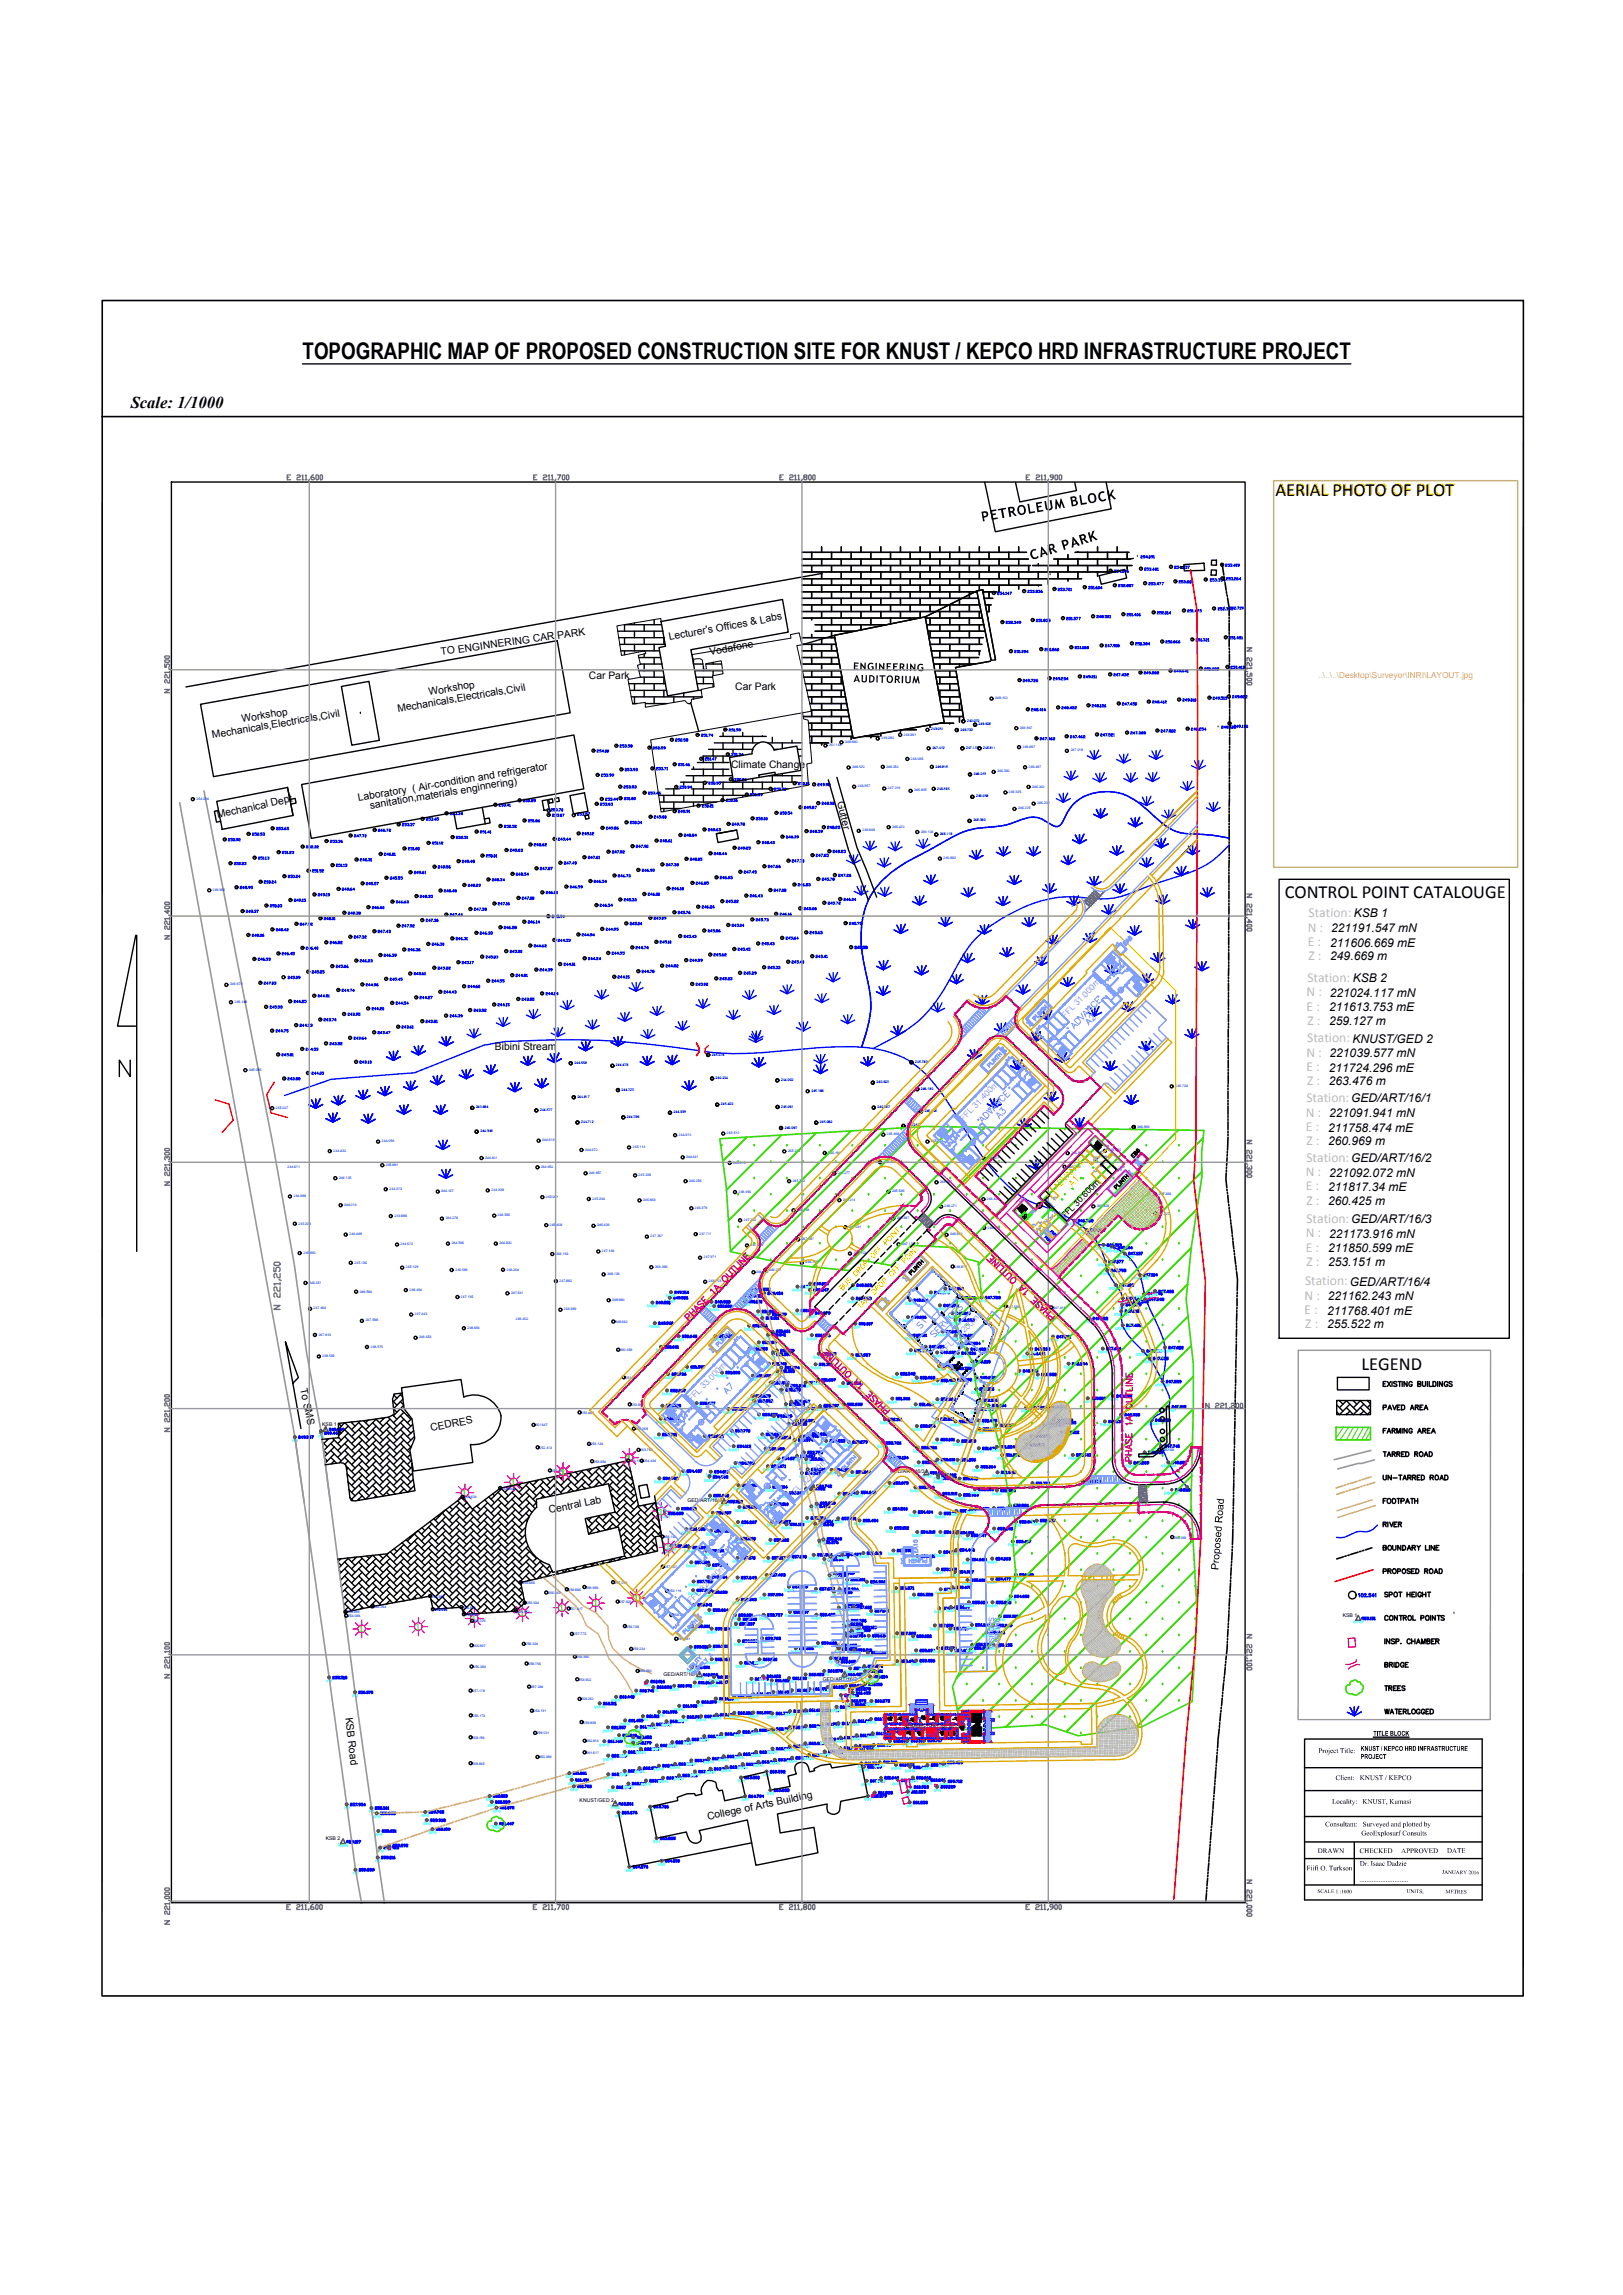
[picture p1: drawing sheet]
<svg xmlns="http://www.w3.org/2000/svg" width="297mm" height="420mm" viewBox="0 0 297 420" stroke-linecap="round" stroke-linejoin="round" font-family="sans-serif">
<defs><g id="words">
<g font-size="4.9" fill="#7f9fff">
<text x="201.8" y="189.1" transform="rotate(-90 201.8 189.1)">A2</text>
<text x="166.9" y="244.5">S1</text>
<text x="148.9" y="269.2" transform="rotate(-90 148.9 269.2)">A4</text>
</g>
<text font-size="4.9" fill="#ff0" x="198.6" y="218.4" transform="rotate(-90 198.6 218.4)">A1</text>
<g font-size="4.4" fill="#7f9fff">
<text x="185.2" y="206" transform="rotate(-90 185.2 206)">A3</text>
<text x="135.1" y="256.5" transform="rotate(-90 135.1 256.5)">A7</text>
</g>
<text font-size="4.2" x="55.4" y="65.7">TOPOGRAPHIC MAP OF PROPOSED CONSTRUCTION SITE FOR KNUST / KEPCO HRD INFRASTRUCTURE PROJECT</text>
<g font-size="3.5" fill="#dd006e">
<text x="139.3" y="242.7">fp</text>
<text x="140.1" y="245.9">fp</text>
<text x="141.1" y="249.4">fp</text>
</g>
<g font-size="3.5" fill="#7f9fff">
<text x="139.3" y="246.6">fp</text>
<text x="140.4" y="250.1">fp</text>
<text x="142.5" y="259.3">fp</text>
<text x="146" y="262.8" transform="rotate(-90 146 262.8)">fp</text>
<text x="145" y="265.3">fp</text>
<text x="146" y="268.1">fp</text>
<text x="147.5" y="268.8" transform="rotate(-90 147.5 268.8)">fp</text>
<text x="146.4" y="274.8">fp</text>
<text x="146.4" y="271.3">fp</text>
<text x="153.5" y="287.2" transform="rotate(-90 153.5 287.2)">fp</text>
<text x="150.6" y="290.7">fp</text>
<text x="152.4" y="293.2">fp</text>
<text x="152.4" y="296.7">fp</text>
<text x="156.3" y="296" transform="rotate(-90 156.3 296)">fp</text>
<text x="152" y="303.4">fp</text>
<text x="153.5" y="301.3">fp</text>
<text x="155.2" y="304.1" transform="rotate(-90 155.2 304.1)">fp</text>
</g>
<g font-size="3.5" fill="#545454">
<text x="141.1" y="253.3">fp</text>
<text x="52.6" y="265.3">rd</text>
<text x="149.6" y="284">fp</text>
<text x="154.5" y="290.3" transform="rotate(-90 154.5 290.3)">fp</text>
<text x="150.6" y="305.9">fp</text>
<text x="152" y="306.6">fp</text>
<text x="67.7" y="342.2">rd</text>
</g>
<text font-size="3.5" fill="#dda500" x="141.8" y="252.6">fp</text>
<g font-size="3.5" fill="#7fffff">
<text x="151.7" y="280.8" transform="rotate(-90 151.7 280.8)">fp</text>
<text x="151.7" y="284.7" transform="rotate(-90 151.7 284.7)">fp</text>
<text x="156.6" y="301.6" transform="rotate(-90 156.6 301.6)">fp</text>
<text x="164.7" y="330.2">of</text>
</g>
<text font-size="3.5" fill="#bababa" x="152.8" y="312.6">st</text>
<text font-size="3.4" fill="#ff0" x="233.6" y="90.7">AERIAL PHOTO OF PLOT</text>
<g font-size="3.4">
<text x="235.1" y="164.4">CONTROL POINT CATALOUGE</text>
<text x="249.2" y="250.8">LEGEND</text>
</g>
<g font-size="3.1" fill="#dd006e">
<text x="138.6" y="238.8">fp</text>
<text x="138.3" y="243.4">fp</text>
</g>
<g font-size="3.1" fill="#7f9fff">
<text x="141.8" y="256.5">fp</text>
<text x="142.9" y="255.8">fp</text>
<text x="143.6" y="258.6">fp</text>
<text x="144.6" y="262.1">fp</text>
<text x="144.3" y="265.6">fp</text>
<text x="147.5" y="274.1">fp</text>
<text x="133" y="297.7">cha</text>
<text x="153.1" y="299.5">fp</text>
<text x="153.8" y="298.8">fp</text>
</g>
<g font-size="3.1" fill="#545454">
<text x="57.5" y="264.2">rd</text>
<text x="147.8" y="281.2">fp</text>
<text x="148.2" y="277.3">fp</text>
<text x="149.6" y="287.5">fp</text>
<text x="58.9" y="309">rd</text>
<text x="63.9" y="311.9">rd</text>
<text x="153.8" y="313.3">st</text>
<text x="102.7" y="326.7">drd</text>
<text x="165.5" y="329.1">of</text>
<text x="62.1" y="332.3">rd</text>
<text x="66.7" y="333">rd</text>
<text x="76.2" y="333.7">drd</text>
<text x="76.6" y="335.1">drd</text>
<text x="89.3" y="333">drd</text>
<text x="63.9" y="344.3">rd</text>
</g>
<text font-size="3.1" fill="#00f" x="103" y="327.7">drd</text>
<g font-size="3.1" fill="#dda56e">
<text x="67.4" y="334.1">drd</text>
<text x="77.6" y="336.9">drd</text>
</g>
<text font-size="3.1" fill="#ff007f" x="165.1" y="332">st</text>
<text font-size="3" x="23.9" y="74.6">Scale: 1/1000</text>
<g font-size="2.6" fill="#3f00ff">
<text x="161.9" y="315">W1</text>
<text x="167.2" y="316.1" transform="rotate(-90 167.2 316.1)">D3</text>
<text x="168.3" y="316.8" transform="rotate(-90 168.3 316.8)">W2</text>
<text x="170" y="314.3" transform="rotate(-90 170 314.3)">01</text>
<text x="171.1" y="314.7" transform="rotate(-90 171.1 314.7)">W2</text>
<text x="175" y="317.5" transform="rotate(-90 175 317.5)">10</text>
<text x="178.2" y="316.1" transform="rotate(-90 178.2 316.1)">D3</text>
<text x="179.2" y="315">W1</text>
<text x="162.3" y="318.6">08</text>
<text x="168.6" y="319.6">W2</text>
<text x="173.6" y="319.6" transform="rotate(-90 173.6 319.6)">03</text>
<text x="174.3" y="318.6">D2</text>
<text x="179.2" y="319.3">W1</text>
</g>
<g font-size="2.6" fill="#7fbfff">
<text x="163.7" y="315">W1</text>
<text x="165.8" y="315">W1</text>
</g>
<g font-size="2.6" fill="#00f">
<text x="163.7" y="317.5" transform="rotate(-90 163.7 317.5)">D1</text>
<text x="165.5" y="319.6">W1</text>
</g>
<g font-size="2.6" fill="#007fff">
<text x="165.5" y="316.8" transform="rotate(-90 165.5 316.8)">W2</text>
<text x="173.6" y="315" transform="rotate(-90 173.6 315)">W2</text>
<text x="176.7" y="317.1">D1</text>
<text x="161.6" y="318.6">13</text>
</g>
<text font-size="2.6" fill="#00d" x="167.2" y="317.5" transform="rotate(-90 167.2 317.5)">08</text>
<g font-size="2.6" fill="#ff003f">
<text x="170" y="315">W1</text>
<text x="174.6" y="315" transform="rotate(-90 174.6 315)">W6</text>
<text x="169" y="318.6">D2</text>
<text x="176.4" y="318.6">W4</text>
</g>
<text font-size="2.6" fill="#0037dd" x="179.2" y="317.1">D1</text>
<g font-size="2.6" fill="#7fffff">
<text x="160.9" y="318.2">W5</text>
<text x="161.2" y="319.6">W6</text>
</g>
<g font-size="2.6" fill="#bababa">
<text x="161.9" y="319.6">04</text>
<text x="163.7" y="319.6">W1</text>
<text x="170" y="319.6">W2</text>
<text x="174.6" y="319.6">W2</text>
<text x="175" y="319.6" transform="rotate(-90 175 319.6)">W5</text>
<text x="175.7" y="320.3">02</text>
<text x="176" y="320.3">W6</text>
</g>
<g font-size="2.5">
<text x="179.7" y="95.5" transform="rotate(-10 179.7 95.5)">PETROLEUM BLOCK</text>
<text x="188.8" y="102.6" transform="rotate(-17 188.8 102.6)">CAR PARK</text>
</g>
<g font-size="2.5" fill="#bababa">
<text x="239.5" y="167.9">Station:</text>
<text x="239.4" y="170.5">N :</text>
<text x="239.4" y="173.2">E :</text>
<text x="239.3" y="179.7">Station:</text>
<text x="239.5" y="175.8">Z :</text>
<text x="239.1" y="182.4">N :</text>
<text x="239.1" y="185">E :</text>
<text x="239.2" y="190.8">Station:</text>
<text x="239.3" y="187.6">Z :</text>
<text x="239.1" y="193.4">N :</text>
<text x="239.1" y="196.1">E :</text>
<text x="239.1" y="201.7">Station:</text>
<text x="239.2" y="198.7">Z :</text>
<text x="239" y="204.4">N :</text>
<text x="239" y="207">E :</text>
<text x="239.1" y="209.7">Z :</text>
<text x="239" y="215.3">N :</text>
<text x="239.1" y="212.7">Station:</text>
<text x="239" y="217.9">E :</text>
<text x="239.1" y="220.5">Z :</text>
<text x="239" y="226.5">N :</text>
<text x="239.1" y="223.9">Station:</text>
<text x="239" y="229.1">E :</text>
<text x="239.1" y="231.8">Z :</text>
<text x="238.8" y="237.9">N :</text>
<text x="238.8" y="235.3">Station:</text>
<text x="238.8" y="240.6">E :</text>
<text x="238.9" y="243.2">Z :</text>
</g>
<g font-size="2.2">
<text x="247.8" y="168">KSB 1</text>
<text x="243.5" y="173.3">211606.669 mE</text>
<text x="243.6" y="170.6">221191.547 mN</text>
<text x="243.5" y="175.8">249.669 m</text>
<text x="247.6" y="179.8">KSB 2</text>
<text x="243.2" y="185.2">211613.753 mE</text>
<text x="243.4" y="182.5">221024.117 mN</text>
<text x="243.2" y="187.6">259.127 m</text>
<text x="247.5" y="190.9">KNUST/GED 2</text>
<text x="243.2" y="196.2">211724.296 mE</text>
<text x="243.3" y="193.5">221039.577 mN</text>
<text x="243.2" y="198.7">263.476 m</text>
<text x="247.3" y="201.8">GED/ART/16/1</text>
<text x="243.1" y="207.2">211758.474 mE</text>
<text x="243.1" y="209.7">260.969 m</text>
<text x="243.2" y="204.5">221091.941 mN</text>
<text x="243.2" y="215.4">221092.072 mN</text>
<text x="247.3" y="212.7">GED/ART/16/2</text>
<text x="243.1" y="218">211817.34 mE</text>
<text x="243.1" y="220.6">260.425 m</text>
<text x="243.2" y="226.6">221173.916 mN</text>
<text x="247.3" y="223.9">GED/ART/16/3</text>
<text x="243.1" y="229.3">211850.599 mE</text>
<text x="243.1" y="231.8">253.151 m</text>
<text x="243" y="238">221162.243 mN</text>
<text x="247.1" y="235.4">GED/ART/16/4</text>
<text x="242.9" y="240.7">211768.401 mE</text>
<text x="242.9" y="243.2">255.522 m</text>
</g>
<text font-size="2.1" x="223" y="287.5" transform="rotate(-85 223 287.5)">Proposed Road</text>
<g font-size="1.9">
<text x="80.8" y="119.9" transform="rotate(-8 80.8 119.9)">TO ENGINNERING CAR PARK</text>
<text x="122.5" y="117.2" transform="rotate(-10 122.5 117.2)">Lecturer's Offices &amp; Labs</text>
<text x="130" y="119.9" transform="rotate(-10 130 119.9)">Vodafone</text>
<text x="107.8" y="124.2">Car Park</text>
<text x="156.1" y="122.6" transform="rotate(1 156.1 122.6)">ENGINEERING</text>
<text x="156.2" y="124.9" transform="rotate(1 156.2 124.9)">AUDITORIUM</text>
<text x="72.9" y="130.3" transform="rotate(-10 72.9 130.3)">Mechanicals,Electricals,Civil</text>
<text x="78.6" y="127.3" transform="rotate(-9 78.6 127.3)">Workshop</text>
<text x="134.6" y="126.4">Car Park</text>
<text x="38.9" y="135.1" transform="rotate(-10 38.9 135.1)">Mechanicals,Electricals,Civil</text>
<text x="44.3" y="132.2" transform="rotate(-9 44.3 132.2)">Workshop</text>
<text x="133.8" y="140.6">Climate Change</text>
<text x="39.9" y="149.8" transform="rotate(-13 39.9 149.8)">Mechanical Dept</text>
<text x="65.6" y="146.6" transform="rotate(-10 65.6 146.6)">Laboratory ( Air-condition and refrigerator</text>
<text x="67.8" y="148.1" transform="rotate(-10 67.8 148.1)">sanitation,materials enginnering)</text>
<text x="153.2" y="146.8" transform="rotate(77 153.2 146.8)">Gutter</text>
<text x="90.6" y="192.2">Bibini Stream</text>
<text x="54.9" y="254.3" transform="rotate(78 54.9 254.3)">To SMS</text>
<text x="78.9" y="262" transform="rotate(-11 78.9 262)">CEDRES</text>
<text x="100.6" y="277.1" transform="rotate(-11 100.6 277.1)">Central Lab</text>
<text x="63.2" y="314.4" transform="rotate(83 63.2 314.4)">KSB Road</text>
<text x="129.6" y="333.1" transform="rotate(-12 129.6 333.1)">College of Arts Building</text>
</g>
<g font-size="1.8" fill="#0f0">
<text x="102.6" y="270">1</text>
<text x="114.7" y="267.4">1</text>
<text x="84.5" y="273.8">1</text>
<text x="93.5" y="271.9">1</text>
<text x="120.5" y="277.3">1</text>
<text x="121.8" y="283.8">1</text>
<text x="116" y="293.1">1</text>
<text x="65.7" y="298.8">1</text>
<text x="76.1" y="298.4">1</text>
<text x="86.3" y="296.9">1</text>
<text x="95.1" y="295.8">1</text>
<text x="102.4" y="294.9">1</text>
<text x="108.5" y="294">1</text>
</g>
<g font-size="1.6" fill="#7f9fff">
<text x="194.9" y="186.5" transform="rotate(-46 194.9 186.5)">FFL 31.000m</text>
<text x="176.3" y="205.3" transform="rotate(-46 176.3 205.3)">FFL 31.400m</text>
<text x="172.8" y="248" transform="rotate(-46 172.8 248)">FFL 31.200m</text>
<text x="126.5" y="256.7" transform="rotate(-46 126.5 256.7)">FFL 33.000m</text>
<text x="145" y="274.4" transform="rotate(-46 145 274.4)">FFL 32.200m</text>
<text x="126.4" y="293.7" transform="rotate(-46 126.4 293.7)">FFL 32.400m</text>
</g>
<text font-size="1.6" x="194.9" y="223.2" transform="rotate(-46 194.9 223.2)">FFL 30.600m</text>
<text font-size="1.5" fill="#dda56e" x="241.3" y="124.1">..\..\..\Desktop\Surveyor\INRI\LAYOUT.jpg</text>
<g font-size="1.4">
<text x="251.3" y="317.8">TITLE BLOCK</text>
<text x="241.3" y="320.9">Project Title:</text>
<text x="249" y="320.5">KNUST / KEPCO HRD INFRASTRUCTURE</text>
<text x="249" y="322">PROJECT</text>
<text x="244.4" y="325.9">Client:</text>
<text x="249.4" y="325.9">KNUST / KEPCO</text>
<text x="242.5" y="334.4">Consultant:</text>
<text x="243.8" y="330.2">Locality:</text>
<text x="249.9" y="330.2">KNUST, Kumasi</text>
<text x="250.1" y="334.4">Surveyed and plotted by</text>
<text x="241.2" y="339.2">DRAWN</text>
<text x="248.8" y="339.2">CHECKED APPROVED DATE</text>
<text x="248.9" y="341.6">Dr. Isaac Dadzie</text>
<text x="249.2" y="336">GeoExplosurf Consults</text>
<text x="239.1" y="342.4">Fiifi O. Turkson</text>
<text x="248.8" y="344.5">............................</text>
</g>
<g font-size="1.1">
<text x="241.1" y="346.5" transform="rotate(1 241.1 346.5)">SCALE 1 :1000</text>
<text x="257.4" y="346.5" transform="rotate(2 257.4 346.5)">UNITS;</text>
<text x="263.9" y="343.1" transform="rotate(1 263.9 343.1)">JANUARY 2016</text>
<text x="264.6" y="346.6" transform="rotate(1 264.6 346.6)">METRES</text>
</g>
<g font-size=".9">
<text x="59" y="261">KSB 1</text>
<text x="162.9" y="269.7">GED/ART/16/3</text>
<text x="125.8" y="275">GED/ART/16/4</text>
<text x="245.7" y="296.1">KSB 1</text>
<text x="121.5" y="306.8">GED/ART/16/1</text>
<text x="150.6" y="307.7">GED/ART/16/2</text>
<text x="165.5" y="316.3">ADMINISTRATIVE BLOCK</text>
<text x="106.1" y="329.9">KNUST/GED 2</text>
<text x="59.6" y="336.9">KSB 2</text>
</g>
<g font-size=".6" fill="#00f">
<text x="182.2" y="128">249.103</text>
<text x="151.8" y="136.6">251.148</text>
<text x="154.7" y="136">249.880</text>
<text x="161.3" y="135.3">249.080</text>
<text x="165.4" y="134.7">248.891</text>
<text x="170.4" y="133.7">249.051</text>
<text x="170.6" y="137.1">247.412</text>
<text x="175.8" y="133.8">248.730</text>
<text x="176.8" y="137.1">247.137</text>
<text x="177" y="132.2">249.070</text>
<text x="179.1" y="132.8">248.506</text>
<text x="180" y="137.1">246.811</text>
<text x="186.7" y="133.4">246.947</text>
<text x="187.2" y="136.9">246.697</text>
<text x="196" y="137.6">247.018</text>
<text x="156" y="140.6">249.520</text>
<text x="162.2" y="140.5">248.353</text>
<text x="166.7" y="139.1">248.085</text>
<text x="171.2" y="140.5">246.815</text>
<text x="178.2" y="141.9">246.319</text>
<text x="182.5" y="141.4">246.392</text>
<text x="188.3" y="140.6">246.487</text>
<text x="36" y="146.4">254.004</text>
<text x="157" y="144.1">248.957</text>
<text x="162.5" y="144.5">247.316</text>
<text x="167.3" y="144.9">246.905</text>
<text x="171.5" y="144.6">246.565</text>
<text x="178.6" y="146">246.058</text>
<text x="184.7" y="145.2">246.335</text>
<text x="186.4" y="148.2">246.225</text>
<text x="188.9" y="144.2">246.342</text>
<text x="189.9" y="147.3">246.235</text>
<text x="157.9" y="152.2">246.648</text>
<text x="163.3" y="151.5">246.422</text>
<text x="168.6" y="152.4">246.106</text>
<text x="172" y="152.9">246.116</text>
<text x="178.1" y="150.4">246.080</text>
<text x="172.7" y="157.3">245.992</text>
<text x="38.9" y="163.1">249.960</text>
<text x="42.1" y="180.4">246.673</text>
<text x="43" y="183.6">246.148</text>
<text x="45.6" y="196.1">245.085</text>
<text x="105.2" y="194.8">244.558</text>
<text x="112.7" y="195.2">244.478</text>
<text x="130.3" y="193.3">245.378</text>
<text x="131" y="197.6">245.234</text>
<text x="143" y="197.9">244.993</text>
<text x="167.5" y="194.6">245.789</text>
<text x="50.5" y="203">245.027</text>
<text x="87.1" y="202.9">243.884</text>
<text x="98.8" y="203.4">244.577</text>
<text x="105.7" y="201">244.817</text>
<text x="113.7" y="199.7">244.720</text>
<text x="123.3" y="203.8">244.399</text>
<text x="132" y="202.4">245.430</text>
<text x="143" y="202.8">245.061</text>
<text x="148.5" y="199.9">245.186</text>
<text x="160.4" y="198.3">245.600</text>
<text x="160.6" y="202.9">245.567</text>
<text x="168.5" y="199.5">246.180</text>
<text x="169.2" y="203.6">245.846</text>
<text x="215.1" y="199">246.724</text>
<text x="69.9" y="209.2">244.059</text>
<text x="87.9" y="207.3">244.946</text>
<text x="99.2" y="208.9">244.816</text>
<text x="106.4" y="205.6">244.712</text>
<text x="114.7" y="204.7">244.796</text>
<text x="124.2" y="208">244.810</text>
<text x="133.1" y="207.7">245.510</text>
<text x="143.6" y="206.6">245.097</text>
<text x="150.1" y="205.6">245.082</text>
<text x="162.3" y="207.8">245.468</text>
<text x="166" y="206.2">245.340</text>
<text x="170.4" y="209.1">245.781</text>
<text x="208.2" y="206.4">246.969</text>
<text x="52.6" y="213.8">244.671</text>
<text x="61" y="210.8">244.420</text>
<text x="62.1" y="215.8">244.125</text>
<text x="70.6" y="213.4">245.661</text>
<text x="88.8" y="212.2">244.401</text>
<text x="99" y="213.9">244.952</text>
<text x="107.1" y="210.6">244.973</text>
<text x="107.8" y="214.9">244.957</text>
<text x="115.8" y="210.2">245.114</text>
<text x="116.9" y="215.3">245.328</text>
<text x="125.6" y="212">244.841</text>
<text x="134.2" y="213">245.910</text>
<text x="144.2" y="210.9">245.224</text>
<text x="151.6" y="211.2">245.191</text>
<text x="153.3" y="215">245.277</text>
<text x="161.8" y="212.9">245.423</text>
<text x="180.7" y="212.2">246.071</text>
<text x="195.5" y="213.8">246.686</text>
<text x="196.1" y="211.2">246.851</text>
<text x="202.9" y="210.8">247.030</text>
<text x="53.8" y="219.1">244.899</text>
<text x="63" y="220.8">244.016</text>
<text x="71.3" y="217.8">244.273</text>
<text x="80.8" y="218.3">244.147</text>
<text x="90" y="218">244.329</text>
<text x="99.9" y="219.3">245.061</text>
<text x="108.5" y="219.7">245.234</text>
<text x="117.7" y="219.9">245.968</text>
<text x="126.2" y="216.4">245.256</text>
<text x="127.2" y="221.3">246.376</text>
<text x="135.2" y="218.3">246.490</text>
<text x="145.1" y="216.4">245.722</text>
<text x="145.9" y="221.7">246.746</text>
<text x="154.3" y="219.8">246.314</text>
<text x="163.3" y="218.3">245.589</text>
<text x="172" y="216.6">245.967</text>
<text x="172.9" y="221.1">246.271</text>
<text x="180.6" y="219.7">246.438</text>
<text x="200.8" y="221">246.828</text>
<text x="212.1" y="218.7">247.266</text>
<text x="54.7" y="224.2">245.208</text>
<text x="64" y="226.1">244.449</text>
<text x="72.2" y="222.8">243.898</text>
<text x="73.3" y="228">244.572</text>
<text x="81.6" y="223.2">244.274</text>
<text x="82.7" y="227.8">244.590</text>
<text x="91.1" y="222.7">244.586</text>
<text x="91.4" y="227.8">244.820</text>
<text x="100.6" y="224.4">245.406</text>
<text x="109.3" y="224.5">246.436</text>
<text x="119.1" y="226.5">247.367</text>
<text x="128" y="226.1">247.711</text>
<text x="136.1" y="223.5">247.292</text>
<text x="146.7" y="227">247.687</text>
<text x="155.4" y="224.8">247.241</text>
<text x="164.2" y="223.2">246.647</text>
<text x="165.1" y="227.9">247.178</text>
<text x="173.9" y="226.2">246.942</text>
<text x="180.8" y="224.9">246.754</text>
<text x="211.8" y="222.4">247.407</text>
<text x="55.5" y="229.5">245.650</text>
<text x="64.9" y="231.3">245.106</text>
<text x="74.3" y="232.2">245.129</text>
<text x="83.4" y="232.6">245.586</text>
<text x="92.8" y="232.6">246.204</text>
<text x="101.8" y="229.7">246.163</text>
<text x="110.2" y="229.2">247.148</text>
<text x="111.2" y="233.4">248.109</text>
<text x="119.9" y="232.1">248.369</text>
<text x="128.8" y="230.4">247.971</text>
<text x="137.4" y="228.1">247.969</text>
<text x="138.4" y="233.1">248.800</text>
<text x="140.8" y="232.6">249.231</text>
<text x="147.4" y="231.3">248.768</text>
<text x="156.3" y="229.6">247.702</text>
<text x="174.7" y="232.1">246.877</text>
<text x="56.6" y="235">246.451</text>
<text x="57.4" y="239.7">247.464</text>
<text x="65.8" y="236.6">246.584</text>
<text x="75" y="236.3">246.404</text>
<text x="84.4" y="237.6">247.185</text>
<text x="93.6" y="236.9">247.541</text>
<text x="102.4" y="234.6">247.860</text>
<text x="103.2" y="239.9">248.389</text>
<text x="112.1" y="238.2">248.980</text>
<text x="129.8" y="234.8">248.703</text>
<text x="184.4" y="239.4">247.585</text>
<text x="192.8" y="239.6">247.418</text>
<text x="58.3" y="244.5">247.613</text>
<text x="66.9" y="241.9">247.589</text>
<text x="75.9" y="240.8">247.443</text>
<text x="76.7" y="245">248.453</text>
<text x="85.6" y="243.3">248.654</text>
<text x="94.4" y="241.6">248.402</text>
<text x="112.6" y="242.2">249.682</text>
<text x="59" y="248.4">248.594</text>
<text x="67.9" y="246.7">248.575</text>
<text x="113.5" y="247.3">250.459</text>
<text x="114.5" y="252.4">251.471</text>
<text x="115.6" y="257.4">252.667</text>
<text x="98" y="261.1">251.847</text>
<text x="106.4" y="258.8">252.466</text>
<text x="116.3" y="261.8">253.258</text>
<text x="98.8" y="265.2">252.413</text>
<text x="101" y="269.4">253.460</text>
<text x="108.1" y="264.6">253.124</text>
<text x="108.7" y="267.8">253.854</text>
<text x="115.3" y="267.6">254.109</text>
<text x="117.2" y="265.7">253.759</text>
<text x="117.8" y="267.7">254.424</text>
<text x="212.6" y="265.7">248.168</text>
<text x="85" y="274.3">253.638</text>
<text x="91.9" y="272.7">253.940</text>
<text x="121.5" y="281.6">256.189</text>
<text x="214.9" y="281.7">250.096</text>
<text x="121.6" y="287.1">257.107</text>
<text x="79" y="292.5">254.395</text>
<text x="95.6" y="290">255.656</text>
<text x="96.4" y="293.7">255.924</text>
<text x="100.3" y="291.8">256.243</text>
<text x="104.1" y="291.2">256.696</text>
<text x="107.3" y="290.8">256.893</text>
<text x="112.5" y="289.9">257.016</text>
<text x="113.4" y="293.5">257.924</text>
<text x="122.4" y="291.5">258.116</text>
<text x="63.5" y="295.4">253.895</text>
<text x="63.7" y="296.1">254.088</text>
<text x="68.5" y="294.3">254.254</text>
<text x="79.6" y="294.9">254.646</text>
<text x="84.8" y="294.5">254.820</text>
<text x="85.3" y="295.8">254.989</text>
<text x="86.6" y="296.9">255.229</text>
<text x="94.7" y="295.2">255.852</text>
<text x="104.4" y="294.8">257.417</text>
<text x="105" y="299.4">257.775</text>
<text x="114.7" y="298">258.708</text>
<text x="123.2" y="295.9">258.665</text>
<text x="86.6" y="301.4">255.897</text>
<text x="86.7" y="305.4">256.364</text>
<text x="96.2" y="301.2">256.324</text>
<text x="96.7" y="304.8">256.756</text>
<text x="105.5" y="303.5">258.506</text>
<text x="115.8" y="302.1">259.234</text>
<text x="124.1" y="300.3">259.381</text>
<text x="86.5" y="309.8">257.178</text>
<text x="97.2" y="309.1">257.384</text>
<text x="106" y="307.7">258.902</text>
<text x="106.4" y="311.3">259.262</text>
<text x="117" y="306.2">260.090</text>
<text x="86.5" y="314.3">258.173</text>
<text x="97.7" y="313.5">258.191</text>
<text x="98.3" y="317.5">259.031</text>
<text x="106.8" y="315.5">259.938</text>
<text x="86.4" y="318.3">259.156</text>
<text x="86.4" y="323.1">259.665</text>
<text x="98.7" y="321.9">260.069</text>
<text x="107.3" y="319">260.818</text>
<text x="107.4" y="321.1">261.617</text>
</g>
<g font-size=".4">
<text x="223.7" y="103.9">C</text>
<text x="224.8" y="133.3">B</text>
</g>
</g></defs>
<!-- layer: PT_ksb2 -->
<path d="M62.8 337.2h.1" fill="none" stroke="#545454" stroke-width=".18"/>
<!-- layer: PNTELEV -->
<g fill="none" stroke="#00f" stroke-width=".25">
<path d="M120.1 238.3h.3l-.3 .2v.2h.3M120.8 238.5h-.3l.3-.3v.5M121.3 238.5l-.3-.1 .1-.2 .2 .1v.2l-.2 .2M121.4 238.6v.1M121.6 238.3h.3l-.3 .2v.2h.3M122.1 238.5v-.3l.2 .1-.3 .2 .1 .2 .2-.1v-.1M122.5 238.3l.1-.1v.5M122.5 238.7h.1M123.3 237.4h.3l-.3 .3v.1h.3M123.5 236.4h.3l-.3 .4h.3M124 237.7h-.3l.3-.3v.4M124.2 236.7h-.2l.2-.3v.4"/>
<path d="M124.5 237.6h-.3v-.2h.3v.3l-.3 .1M124.6 237.8h.1M124.7 236.6h-.2l-.1-.2h.3v.3l-.2 .1M124.8 236.8h.1M125 236.4h.2l-.1 .2M125.1 237.4h-.3v.1l.3 .1v.2h-.3M125.2 237.4h.2l-.1 .4h-.1zM125.2 236.6v.2h-.2M125.4 236.4h.1v.4M125.4 236.8h.2M125.8 237.4l-.2 .1v.3h.3l-.1-.2h-.2M126 236.7h-.3l.2-.3v.4"/>
<path d="M130.9 238.2l.2-.1v.3h-.2v.2h.3M131.4 239h.3l-.3 .2v.1h.3M131.7 238.4h-.3l.2-.3v.5M132.1 238.9h-.3v.1l.3 .1v.2h-.3M132.1 238.4h-.2v-.3l.2 .1v.2l-.2 .2M132.2 238.5v.1M132.4 238.9l.1 .1v.3h-.2zM132.7 239.3h.1M132.7 238.4l-.3-.1 .1-.2 .2 .1v.2l-.2 .2M132.9 238.9l.2 .1-.1 .3h-.2zM132.9 238.2h.3l-.3 .2v.2h.3M133.3 239.1l-.1-.1 .2-.1v.2l-.2 .1 .1 .1h.2l-.1-.2"/>
<path d="M133.4 238.4v-.3l.2 .1-.3 .2 .1 .2 .2-.1-.1-.1M133.7 239.1l-.1-.1 .3-.1v.1l-.3 .2 .1 .1h.2v-.2M137 238.2h.3l-.2 .1-.1 .2h.3M137.1 237.1h.3l-.3 .2v.2h.3M137.8 238.1h-.3v.1l.3 .1-.1 .2-.2-.1M137.8 237.3h-.3l.3-.3v.5M142.5 236.6l.2-.1 .1 .2-.1 .1M142.7 236.8v.2l-.2-.1M143.3 236.8h-.3l.2-.3v.5M146.6 239.8h.3l-.3 .3h.3M146.6 235.4h.3l-.3 .3v.1h.3M147.4 239.7h-.4v.1l.4 .1-.1 .2h-.3"/>
<path d="M147.4 235.7h-.3l.2-.4v.5M147.5 239.8h.2v.3h-.2zM147.8 235.6l-.3-.1 .1-.2 .2 .1v.3l-.2 .1M148 235.7v.1M148 239.8h.3l-.1 .3h-.2zM148.1 235.4l.3-.1 .1 .2-.2 .1M148.4 239.8h.3l-.2 .1M148.4 235.6v.2l-.3-.1M148.6 239.9v.2h-.2M148.8 239.8h.3l-.1 .3h-.2zM148.9 235.7h-.3l.2-.4v.5M148.9 236h.3l-.1 .2h-.2v.2h.3"/>
<path d="M149 234.9h.3l-.3 .2v.1h.3M149.4 235.3h-.3v.2h.2l.1 .2h-.3M149.6 236.2h-.2l.2-.3v.5M149.7 235.1h-.3l.2-.3v.4M150.1 236.2l-.3-.1 .1-.2 .2 .1v.2l-.2 .2M150.2 235l-.3-.1h.3v.2l-.3 .1M150.2 236.3v.1M150.3 235.2h.1M150.4 236h.3l-.3 .2v.2h.3M150.5 234.8l.2 .1-.1 .3h-.1zM151.1 234.8l-.3 .1v.3h.3v-.2h-.3M151.2 236.2h-.3l.2-.3v.5"/>
<path d="M151.3 235.9h.3l-.2 .5M151.3 234.9h.3l-.2 .1M151.5 235l.1 .2h-.3M156.7 237.6h.3l-.3 .2v.1h.3M156.8 235.1h.3l-.3 .4h.3M157.4 237.8h-.3l.3-.3v.4M157.6 235.4h-.3l.2-.3v.4M157.8 235.3v-.2h.1l.1 .1-.3 .2 .2 .1v-.2M157.9 237.7l-.3-.1 .1-.1 .2 .1v.2l-.2 .1M158.1 237.9h.1M158.2 235.4v.1M158.2 237.6h.3l-.3 .2v.1h.3"/>
<path d="M158.4 235.3v-.2h.2l-.1 .2h-.1v.2l.2-.1-.1-.1M158.7 237.6h.3l-.2 .1M158.8 235.1h.2v.2h-.2v.2h.2M158.9 237.7v.2h-.2M159.2 237.7v-.2h.1l.1 .1-.3 .3h.2v-.2M159.2 235.1h.3l-.2 .2M159.4 235.3v.2l-.2-.1M167.3 237.9h.3l-.3 .3h.3M168 238.1h-.3l.2-.3v.4M168.2 238v-.2l.2 .1-.3 .3h.3v-.2M168.6 238.2h.1M168.8 237.9v.3"/>
<path d="M168.8 238.2h.1M169.4 237.8h-.3v.1l.3 .1-.1 .2h-.2M169.8 238.1h-.3l.3-.3v.4M171 236.5h.4l-.4 .2v.1h.4M171.8 236.7h-.3l.2-.3v.4M172 236.4h.3l-.3 .4M172.4 236.8h.1M172.7 238.9l.3-.1v.2h-.2l-.1 .3h.3M172.8 236.4h-.2v.1l.2 .1v.2h-.2M173 236.4h.3l-.2 .4M173.5 239.1h-.3l.2-.3v.5M173.7 239v-.2l.2 .1-.2 .1v.3l.2-.1v-.2"/>
<path d="M173.7 236.4h-.3v.1h.3v.3h-.3M173.7 235.8h.3l-.3 .2v.1h.3M174.1 239.2v.1M174.3 238.8l.2 .1-.1 .4-.2-.1zM174.5 236h-.3l.2-.3v.4M174.6 238.8h.3l-.2 .5M174.6 235.7h.3l-.2 .4M175.1 236.1h.1M175.1 239l-.1-.1 .3-.1v.2l-.3 .1 .1 .2h.2v-.3M175.3 235.9v-.2l.2 .1-.3 .2 .1 .1h.2l-.1-.2M175.7 235.8v-.1v.4M175.7 236.1h.1"/>
<path d="M175.9 237.5h.3l-.3 .2v.2h.3M176.1 235.9l-.1-.1 .2-.1 .1 .1-.3 .2 .1 .1h.2l-.1-.2M176.7 237.7h-.3l.2-.3v.5M176.8 237.4h.3l-.2 .5M177.3 237.8v.1M177.8 237.6h-.3v-.2l.3 .1v.2l-.3 .2M177.9 237.5l.1-.1v.5M177.9 237.9h.2M178.2 237.5l.2-.1 .1 .2h-.1M178.4 237.6v.3l-.2-.1M180.3 237.4h.3l-.3 .2v.2h.3M181.1 237.6h-.3l.2-.3v.5"/>
<path d="M181.2 237.3h.3l-.2 .5M181.7 237.7v.1M181.8 237.3h.4l-.3 .5M182.3 237.4h.3l-.3 .2v.2h.3M182.8 237.6v-.3l.2 .2-.2 .2h.2v-.1M197.3 223.3h.3l-.3 .2v.2h.3M198.1 223.5h-.4l.3-.2v.4M198.4 223.3l-.2 .1v.2h.3l-.3-.1M198.7 223.6v.1M198.8 223.3h.3l-.2 .4M199.5 223.3l-.2 .1v.2h.3l-.3-.1M199.6 225h.3l-.3 .2v.2h.3"/>
<path d="M199.8 223.5v-.2h.2l-.3 .2 .1 .2 .2-.1-.1-.1M200.3 225.2h-.3l.2-.3v.5M200.4 224.9h.3l-.2 .5M200.9 225.3v.1M201 225h.3l-.1 .4-.2-.1zM201.5 225.2v-.3h.2v.2l-.3 .2 .3 .1v-.2M201.9 225h.3l-.2 .2M202.1 225.2v.2l-.2-.1M202.6 227.8h.3l-.3 .2v.2h.3M202.9 230.8h.3l-.3 .2v.2h.3M203.3 232.4h.3v.2h-.2l-.1 .2h.3M203.4 228h-.3l.2-.3v.5"/>
<path d="M203.7 231h-.3l.2-.3v.5M203.8 227.7l-.3 .1v.3l.3 .1v-.2l-.3-.1M203.8 230.7h.4l-.3 .5M204 228.1v.1M204.1 232.7h-.3l.2-.3v.4M204.3 231.1v.1M204.4 227.9l-.3-.1h.3v.2l-.2 .2M204.5 232.4l-.2 .1v.2h.3l-.3-.1M204.5 230.7l.2 .1-.1 .4-.1-.1zM204.6 227.8v-.1v.5M204.6 228.2h.1M204.6 228.3h.3l-.3 .2v.2h.3"/>
<path d="M204.7 232.7v.1M204.8 230.7h.3l-.2 .5M204.9 232.4h.2l-.2 .4M204.9 235.1h.2v.2h-.1l-.1 .2h.3M205.2 227.9l-.3-.1h.3v.2l-.2 .2M205.3 230.7h.3l-.2 .5M205.4 228.5h-.3l.2-.3v.5M205.5 228.2h.3l-.2 .5M205.6 232.6l-.3-.1 .1-.1h.2v.3l-.2 .1M205.7 235.4h-.3l.2-.3v.4M205.8 235.1h.3l-.2 .4M205.8 232.6v-.2h.2l-.3 .3 .1 .1 .2-.1v-.1"/>
<path d="M205.9 239.9h.3l-.3 .4h.3M206 228.6v.1M206.1 238.7l.2-.1v.3h-.1l-.1 .2h.3M206.2 237.5h.3l-.3 .3v.1h.3M206.2 228.3v-.1v.5M206.2 228.7h.1M206.2 235.4v.1M206.4 235.1h.1v.4M206.4 235.5h.1M206.5 229.3h.3l-.3 .3v.1h.3M206.7 235.1h.3l-.3 .3v.1h.3M206.8 228.5h-.3l.2-.3v.5"/>
<path d="M206.8 239.8h.3l-.2 .5M206.8 239h-.3l.3-.4v.5M206.9 237.8h-.3l.2-.3v.4M207 238.6h.3l-.2 .5M207.1 237.5h.2l-.2 .4M207.1 235.1h.3l.1 .1-.2 .1M207.2 228.5h-.3l.2-.3v.5M207.3 229.6h-.3l.2-.3v.4M207.4 235.3l.1 .1h-.4M207.4 239.9l.1-.1v.5M207.4 229.3h.3l-.2 .4M207.4 238.2h.3l-.3 .2v.1h.3"/>
<path d="M207.4 239v.1M207.5 237.9h.1M207.6 238.7h.3l-.3 .3v.1h.3M207.7 237.5h.2l-.1 .4h-.1zM207.9 229.6v.1M208.1 229.3v.4M208.1 238.6h.3l-.3 .5M208.1 229.7h.1M208.2 239.9l.2-.1v.3h-.2v.2h.2M208.2 238.4h-.3l.2-.3v.4M208.3 237.5l-.3 .1v.3h.4l-.1-.2h-.3M208.3 238.1h.3l-.2 .4"/>
<path d="M208.4 229.3h.3l-.2 .2M208.6 237.7l-.1-.2h.3l-.3 .3 .1 .1h.2l-.1-.2M208.6 229.5v.2l-.2-.1M208.8 229.3h.3l-.2 .4M208.8 238.9l-.3-.1 .1-.2 .2 .1v.3l-.2 .1M208.8 238.4v.1M208.9 238.2l.3-.1 .1 .1-.2 .1M209.2 238.3v.2l-.3-.1M209.3 233.2h.3v.2l-.3 .1v.1h.3M209.7 238.4h-.3l.2-.3v.4M210.1 233.5h-.3l.2-.3v.4M210.1 236.7l.3-.1v.2l-.3 .1v.2h.3"/>
<path d="M210.1 238.1h-.3v.1l.3 .1v.2l-.3-.1M210.2 233.2h.3l-.2 .4M210.3 237.7l.2-.1v.3h-.2v.2h.3M210.7 233.5v.1M210.8 233.2h.1v.4M210.8 233.6h.1M210.9 236.9h-.3l.2-.3v.5M211 236.6h.3l-.2 .5M211 237.9h-.3l.2-.3v.5M211.1 233.2h.2l-.1 .4-.1-.1zM211.2 237.6h.3l-.3 .5M211.5 237v.1"/>
<path d="M211.6 236.7h.3l-.1 .1M211.6 238v.1M211.8 233.5h-.3l.2-.3v.4M211.8 237.7h.3l-.3 .2v.2h.3M211.8 236.8v.3l-.2-.1M212.1 236.3h.3l-.3 .2v.2h.3M212.3 236.9h-.3l.3-.3v.5M212.5 236.7h.2v.4l-.2-.1zM212.6 237.9h-.4l.3-.3v.5M212.8 237.9v-.3l.2 .2-.3 .2 .2 .1v-.2M212.8 236.5h-.3l.3-.3v.5M213 236.2h.3l-.2 .5"/>
<path d="M213.4 236.6v.1M213.9 236.5h-.3l.2-.3v.5M214.2 236.2l-.2 .1 .1 .4h.1l.1-.2-.3-.1M214.7 236.2l-.2 .1v.3l.2 .1v-.3h-.2M120.5 242.1h.3l-.3 .4h.3M121.3 242.3h-.4l.3-.3v.5M121.6 259.6h.3v.1l-.3 .1v.2h.3M121.7 246.5l.2-.1 .1 .1-.2 .1-.1 .2h.3M121.7 242.3l-.3-.1 .1-.2 .2 .1v.2l-.2 .2M121.9 242.4v.1M121.9 257.2l.3-.1v.3h-.3v.2h.3M122.3 242.3l-.3-.1 .1-.2 .2 .1v.2l-.2 .2"/>
<path d="M122.4 259.5h-.3v.2h.3l-.1 .3-.2-.1M122.4 246.4h-.3v.1l.3 .1-.1 .2-.2-.1M122.6 259.6h.3l-.2 .1M122.6 246.4l.2 .1-.1 .3-.1-.1zM122.7 257.1h-.3v.2l.3 .1-.1 .2-.2-.1M122.7 242l-.2 .2v.2h.3l-.3-.1M122.8 259.7v.3l-.2-.1M122.8 254.5h.3l-.3 .2v.1h.3M122.9 257.2h.2l-.2 .2v.2h.2M122.9 246.7v.1M123 251.4h.3l-.1 .2-.2 .1v.1h.3M123 242l.1 .1v.4l-.2-.1z"/>
<path d="M123 259.9v.1M123.3 257.5v.1M123.3 246.4l-.2 .1v.2l.2 .1 .1-.1-.3-.1M123.4 259.5l-.3 .2v.2h.3l-.3-.2M123.4 257.1h.3l-.2 .5M123.5 254.4h-.3v.1l.3 .1-.1 .2-.2-.1M123.7 254.5h.3l-.3 .2v.1h.3M123.7 251.4h-.3v.1l.3 .1v.2l-.3-.1M123.8 246.4l-.2 .1v.3h.2l.1-.1-.3-.1M123.9 259.8h-.3l.2-.3v.5M123.9 257.2h.2l-.1 .4-.1-.1zM123.9 251.4l.1 .4"/>
<path d="M123.9 251.8h.1M124 246.5l.1-.1v.4M124 246.8h.2M124.1 254.7v.1M124.2 251.7v.1M124.2 257.2l.3-.1v.2l-.1 .1M124.2 254.5h.3l-.3 .2v.1h.3M124.3 259.5h-.3v.2h.3l-.1 .3-.2-.1M124.3 251.4h.3l-.2 .4M124.5 257.4v.2l-.3-.1M124.7 254.5h.3l-.2 .1M124.8 251.4h.3l-.2 .2"/>
<path d="M124.9 244.5l.2-.1 .1 .2h-.2l-.1 .3h.3M124.9 254.6v.2l-.2-.1M125 251.6v.2l-.2-.1M125.1 254.4h.4l-.3 .4M125.5 251.4l-.2 .1v.3h.2v-.2h-.2M125.6 244.4h-.3v.2h.3v.3l-.3-.1M125.9 244.4l.1 .1-.1 .4-.1-.1zM126.2 244.8v.1M126.4 250.1h.3l-.3 .2v.2h.3M126.5 244.4l-.2 .2v.2l.2 .1 .1-.2-.3-.1M127.1 244.7h-.3l.2-.3v.5M127.2 250h-.3v.2l.3 .1v.1h-.3"/>
<path d="M127.3 250.1l.1-.1v.5M127.3 250.5h.2M127.5 244.4h-.3v.2h.3v.3l-.3-.1M127.6 250.4v.1M128.1 250h-.3v.2l.3 .1v.1h-.3M128.1 256.8h.4l-.4 .2v.1h.4M128.3 250.3v-.3l.3 .2-.3 .1v.1h.3l-.1-.1M128.7 250h.3l-.2 .5M128.9 256.7h-.3v.1l.3 .1v.2h-.3M129.1 256.8h.3l-.3 .2v.1h.3M129.5 257.1h.1M129.9 256.7l-.2 .1v.3h.3l-.1-.2h-.2"/>
<path d="M131.6 244.5h.3l-.3 .2v.1h.3M132.4 244.4h-.3v.1l.3 .1-.1 .2h-.2M132.5 244.5l.1-.1v.4M132.5 244.8h.2M132.8 244.8h.1M133 244.5h.2l-.1 .3h-.1zM133.4 244.5h.2l-.2 .2v.1h.2M133.8 244.5h.3l-.2 .1M134 257.8h.3l-.3 .2v.2h.3M134 244.6v.2h-.2M134.8 257.7h-.3v.2l.3 .1-.1 .2-.2-.1M135.1 258v.2l-.2-.1"/>
<path d="M135.4 258.1v.1M135.5 257.8h.3l-.1 .4-.2-.1zM135.9 257.7h.3l-.2 .5M136.4 257.7h.3l-.3 .5M137.9 246.8h.3l-.3 .2v.2h.3M138.3 255.4h.3l-.3 .2v.2h.3M138.5 251.7h.3l-.3 .3v.1h.3M138.7 256.3h.4l-.4 .2v.2h.4M139.1 255.3h-.3v.2l.3 .1-.1 .2-.2-.1M139.2 255.4h.3l-.3 .2v.2h.3M139.2 251.7h-.3v.1l.3 .1v.1h-.3M139.4 251.7v.4"/>
<path d="M139.4 252.1h.1M139.5 256.2h-.3v.2h.3v.2h-.3M139.6 258.8h.3l-.1 .2h-.1l-.1 .2h.3M139.7 256.3h.3l-.3 .2v.2h.3M139.7 252v.1M139.7 255.7v.1M139.9 255.6v-.3h.2v.2l-.3 .2 .3 .1v-.2M140.1 256.6v.1M140.1 251.9h-.2l-.1-.2h.3v.3l-.2 .1M140.3 255.4h.2l-.1 .4-.1-.1zM140.3 258.8h-.3v.1h.3v.3h-.3M140.3 256.4v-.1l.2-.1v.2l-.2 .1v.2l.2-.1v-.2"/>
<path d="M140.5 258.8h.3l-.2 .2M140.7 259l.1 .2h-.3M140.7 256.3h.3l-.3 .2v.2h.3M141 255.6l-.3-.1 .1-.2 .2 .1v.2l-.2 .2M141 259.2h.1M141.1 258.8h.2v.4h-.2zM143.8 240.6h-.2v-.2h.2v.3l-.2 .1M144.2 243.5l-.3 .2v.2l.3 .1v-.3h-.3M144.4 243.6l.1-.1v.5M144.4 244h.2M145.3 247.3l-.3-.2h.3v.2l-.2 .2M146.3 250.5h-.3l.2-.3v.4"/>
<path d="M146.6 253.6h.3l-.1 .1M146.9 253.7v.2h-.3M147.4 253.8h-.3l.2-.3v.4M147.5 256.6v-.2l.2 .1-.3 .2 .3 .1v-.2M147.9 240.1h.1M147.9 256.4h.3l-.2 .4M148.1 253h.3l-.3 .2v.2h.3M148.5 259.9h.3l-.3 .4h.3M148.6 257.8l.2-.1v.2h-.1l-.1 .2h.3M148.9 252.9h-.3v.2h.3v.2h-.3M148.9 259.9l.1 .4M149 253l.1-.1v.5"/>
<path d="M149 253.4h.2M149.2 240.3h.3l-.3 .2v.1h.3M149.3 244.3h.3l-.3 .2v.2h.3M149.3 253.3v.1M149.4 257.7h-.3v.1l.3 .1v.1h-.3M149.5 257.8h.3l-.3 .2v.1h.3M149.6 253.1v-.2l.2 .2-.3 .2h.3l-.1-.2M149.9 249.6h.3v.2l-.3 .1v.1h.3M149.9 240.5h-.3l.3-.3v.4M149.9 258v.1M150 244.2h-.3v.2l.3 .1-.1 .2-.2-.1M150.2 244.3h.2l-.1 .4-.1-.1z"/>
<path d="M150.2 252.9h-.3v.2h.3v.2h-.3M150.4 253l.1-.1v.5M150.4 252.5h.3l-.3 .2v.1h.3M150.4 253.4h.1M150.4 257.7h-.3v.1l.3 .1v.1h-.3M150.4 240.4h-.2v-.2l.2 .1v.2l-.2 .1M150.5 247.7h.3l-.3 .2v.2h.3M150.5 240.6h.1M150.6 244.6v.1M150.7 249.6h-.3v.1l.3 .1v.2h-.3M150.8 257.2h.3l-.1 .2h-.2v.2h.3M150.8 240.4l-.1-.1 .2-.1 .1 .1-.3 .2 .1 .1h.2l-.1-.2"/>
<path d="M150.9 258h-.4l.3-.3v.4M150.9 249.6l.1 .4M151 244.2h-.3v.2l.3 .1v.2l-.3-.1M151.1 252.4h-.3v.1h.2l.1 .3h-.3M151.2 244.2h.3l-.2 .5M151.2 240.2h.3l-.3 .4M151.2 250h.1M151.3 252.5v-.1v.4M151.3 247.6h-.3v.2h.2v.3l-.2-.1M151.3 252.8h.1M151.3 257.7h-.3v.1l.3 .1v.1h-.3M151.3 249.6h.3l-.1 .2"/>
<path d="M151.4 247.7l.1-.1v.5M151.4 248.1h.2M151.6 249.8v.2h-.3M151.6 257.1h-.3v.2l.3 .1-.1 .2-.2-.1M151.6 252.8h.1M151.7 257.2h.3l-.3 .2v.2h.3M151.7 248v.1M151.8 244.2l-.2 .2v.2l.2 .1 .1-.2h-.3M151.9 240.4l-.3-.1h.3v.2l-.2 .1M151.9 252.4l-.2 .1v.3h.3l-.1-.2h-.2M151.9 247.6l.2 .1-.1 .4-.1-.1zM152.1 249.6h-.3v.1l.3 .1v.2h-.3"/>
<path d="M152.1 257.5v.1M152.2 249.6l.1 .4M152.2 252.6v-.2l.2 .1-.3 .3h.3v-.2M152.2 250h.2M152.3 257.2h.3l-.2 .2M152.5 257.4v.2l-.2-.1M152.6 247.8l-.4-.1h.4v.2l-.3 .2M152.6 252.4h.3l-.2 .4M153 247.6h-.3v.2h.3l-.1 .3-.2-.1M153.1 257.4h-.3v-.3l.3 .1v.2l-.3 .2M153.2 257.1h.3l-.2 .5M155 253.1h.3l-.3 .3h.3"/>
<path d="M155.1 256.9h.3l-.3 .3v.1h.3M155.8 253h-.4v.1l.4 .1-.1 .2h-.3M155.8 256.9h-.3v.1l.3 .1-.1 .2-.2-.1M155.9 253.1l.1-.1v.4M155.9 253.4h.2M156 256.9h.3l-.3 .3v.1h.3M156.2 253.4h.1M156.4 257.2v.1M156.5 256.9h.3v.2l-.3 .1v.1h.3M156.6 253l-.2 .1v.3h.3l-.3-.2M156.6 247.9h.3l-.3 .2v.2h.3M157.1 253l-.3 .1v.3h.3v-.2h-.3"/>
<path d="M157.2 242.2h.3l-.3 .2v.2h.3M157.3 256.9h-.3l.3 .3h-.3M157.4 247.8h-.3v.2h.2l.1 .2h-.3M157.5 253l-.2 .1v.3h.3l-.3-.2M157.5 247.9h.2v.4l-.2-.1zM157.8 256.9h-.3v.1l.3 .1-.1 .2-.2-.1M157.9 248.2v.1M158 242.1h-.4v.2h.4v.2h-.4M158.1 242.2l.2-.1v.5l-.2-.1zM158.4 248.1h-.3v-.3l.3 .1v.2l-.3 .2M158.5 242.5v.1M158.7 242.1l.2 .1-.1 .4-.1-.1z"/>
<path d="M158.8 247.8h-.3v.2h.2l.1 .2h-.3M159 247.8h.3l-.3 .5M159.1 242.1l.2 .1-.1 .4-.2-.1zM159.4 242.1h.3l-.2 .5M162.6 259.7h.3l-.3 .3v.1h.3M163.4 259.7h-.3v.1l.3 .1-.1 .2-.2-.1M163.5 259.7h.3l-.3 .3v.1h.3M164 255.9h.3l-.3 .2v.2h.3M164.1 259.7h.1v.4M164.7 259.9h-.2l-.1-.2h.3v.3l-.2 .1M164.8 255.8h-.4v.2l.4 .1-.1 .2-.3-.1M164.8 251.4h.3l-.3 .2v.1h.3"/>
<path d="M164.9 259.7h.1v.4M164.9 255.9l.1-.1v.5M164.9 256.3h.2M165.2 256.2v.1M165.4 255.9h.3l-.2 .2M165.6 256.1l.1 .1h-.3M165.6 251.3h-.3v.1h.2v.3h-.2M165.8 251.3l.1 .1v.3h-.2zM166 255.8l-.2 .2v.2h.3l-.1-.1h-.2M166.1 251.7h.1M166.5 255.8l-.3 .2v.2h.3v-.1h-.3M166.5 251.3h-.3v.1h.3v.3h-.3"/>
<path d="M167 251.6h-.3l.2-.3v.4M167.2 251.4h.3l-.3 .2v.1h.3M167.4 247.1l.2-.1v.2h-.1l-.1 .3h.3M168.1 247.3h-.2l.2-.3v.5M168.3 257l.2-.1 .1 .2h-.2l-.1 .3h.3M168.4 252.1h.3l-.3 .2v.2h.3M168.6 247.2h-.2v-.2l.2 .1v.2l-.2 .2M168.7 247.4v.1M169 247.2v-.2l.2 .1-.2 .1v.3l.2-.1-.1-.2M169 256.9h-.3v.2h.3v.2h-.3M169.2 257v-.1v.5M169.2 252h-.3v.1l.3 .1-.1 .3-.2-.1"/>
<path d="M169.2 257.4h.1M169.3 252.1h.3l-.1 .4-.2-.1zM169.5 257.3v.1M169.6 247.3h-.3l.3-.3v.5M169.7 252.4v.1M169.9 257.2h-.3l.2-.3v.5M170.1 247h-.3v.1l.3 .1-.1 .3-.2-.1M170.1 252l-.2 .1v.3l.2 .1 .1-.2-.3-.1M170.1 246.4h.3l-.3 .2v.2h.3M170.2 257.1l-.1-.1 .2-.1 .1 .2-.3 .1 .1 .2 .2-.1-.1-.2M170.6 252l-.3 .1v.3l.3 .1v-.2l-.3-.1M170.8 252.1l.2-.1 .1 .1-.2 .1"/>
<path d="M170.9 257.2h-.4l.3-.3v.5M170.9 246.6h-.3l.2-.3v.5M171 252.2v.3l-.2-.1M171.3 246.6l-.3-.1 .1-.2 .2 .1v.2l-.2 .2M171.5 246.7v.1M171.8 246.3l-.2 .2v.2h.3l-.3-.1M172.2 259.7l.2-.1v.2h-.1l-.1 .2h.3M172.2 247.5l.3-.1v.2h-.2l-.1 .2h.3M172.3 256h.3l-.3 .3v.1h.3M172.3 252.6l.2-.1 .1 .2h-.3v.3h.3M172.3 246.3h-.3v.2h.3v.3l-.3-.1M172.6 249.9l.2-.1v.3h-.1l-.1 .2h.3"/>
<path d="M172.8 246.6l-.3-.1 .1-.2 .2 .1v.2l-.2 .2M172.9 259.6h-.3v.1l.3 .1-.1 .2h-.2M173 255.9h-.3v.2h.2v.3l-.2-.1M173 247.7h-.3l.2-.3v.4M173 252.5h-.3v.2h.3l-.1 .3-.2-.1M173.1 259.7v-.1v.4M173.1 256h.3l-.1 .4-.2-.1zM173.2 252.5l.2 .1-.1 .4-.1-.1zM173.2 243.7l.3-.1v.2h-.2l-.1 .2h.3M173.4 250.2h-.3l.2-.4v.5M173.4 260h.1M173.4 247.6h-.2v-.2l.2 .1v.2l-.2 .1"/>
<path d="M173.5 256.3v.1M173.6 247.8h.1M173.6 252.9v.1M173.7 247.5h.3l-.1 .1M173.8 259.6h-.3v.1h.3v.3h-.3M173.8 250.1h-.2v-.3l.2 .1v.3l-.2 .1M173.9 247.6l.1 .2h-.3M173.9 250.2v.1M174 259.7h.3l-.3 .2v.1h.3M174 256.2h-.3v-.3l.3 .1v.3l-.3 .1M174 252.8h-.3l.2-.3v.5M174 243.9h-.3l.2-.3v.4"/>
<path d="M174.2 252.6v-.1v.5M174.2 247.5l.2-.1 .1 .1-.2 .1M174.2 253h.1M174.2 250.1v-.3l.2 .2-.3 .2 .2 .1v-.2M174.2 243.8v-.2l.3 .1-.3 .1v.2h.3l-.1-.2M174.3 255.9l-.2 .2v.2h.3l-.3-.1M174.4 259.7l.1-.1v.4M174.4 247.6l.1 .2h-.3M174.5 252.7v-.2l.3 .1-.3 .2v.2l.3-.1-.1-.2M174.6 244h.1M174.7 247.6v-.2l.2 .1-.3 .3h.3l-.1-.2M174.8 243.8v-.1l.2-.1v.1l-.2 .2v.1h.2v-.2"/>
<path d="M174.9 256.3h-.3l.2-.4v.5M174.9 250.1h-.3v-.3l.3 .1v.3l-.3 .1M175 240.3h.3l-.3 .2v.2h.3M175 250.4h.4l-.1 .2h-.3v.2h.4M175.2 243.6h.3l-.2 .4M175.3 252.5l.2-.1v.2l-.2 .1v.1h.3M175.3 250.1l-.3-.1 .1-.2 .2 .1v.3l-.2 .1M175.6 241.5h.3l-.3 .3v.1h.3M175.6 244.4h.3l-.3 .2v.2h.3M175.8 240.5h-.3l.2-.3v.5M175.8 250.6h-.3l.2-.3v.5M175.9 243.6l-.3 .1v.3h.3v-.1l-.3-.1"/>
<path d="M176 240.4v-.2l.2 .2-.3 .2 .2 .1v-.3M176 252.4h-.3v.1l.3 .1-.1 .2h-.2M176 247.6h.3l-.3 .2v.2h.3M176.2 252.4l.2 .1-.1 .3h-.1zM176.3 250.6h-.3v-.3l.3 .1v.2l-.3 .2M176.3 241.8h-.3l.2-.3v.4M176.4 244.6h-.3l.2-.3v.5M176.4 240.6v.1M176.4 250.7v.1M176.5 240.3h.2v.3h-.2zM176.5 241.7l-.1-.2h.3v.2l-.3 .1 .1 .1h.2v-.2M176.5 252.8h.1"/>
<path d="M176.6 250.3h.3l-.2 .5M176.6 244.5v-.2l.2 .1-.3 .2 .1 .2 .2-.1-.1-.2M176.7 252.5h.2l-.1 .3h-.1zM176.7 247.8h-.3l.3-.3v.5M176.7 245.8h.3v.1h-.2l-.1 .3h.3M176.9 241.8v.1M177 244.7v.1M177.1 241.5h.3l-.2 .2M177.1 240.2l-.2 .2v.2l.2 .1v-.3h-.2M177.2 247.7l-.3-.1h.3v.2l-.2 .2M177.3 241.7v.2l-.2-.1M177.3 250.3h-.3v.2l.3 .1-.1 .2-.2-.1"/>
<path d="M177.3 240.3h.2v.3h-.2zM177.4 252.6l-.3-.1 .1-.1 .2 .1v.2l-.2 .1M177.4 244.3l-.3 .2v.2l.3 .1v-.3h-.3M177.4 247.9v.1M177.5 246h-.3l.2-.3v.5M177.5 247.6l.1-.1v.5M177.5 241.5h.3l-.1 .2M177.5 248h.2M177.5 250.6v-.3h.2l.1 .2-.3 .2 .2 .1v-.2M177.6 244.4h.3l-.3 .2v.2h.3M177.7 246.9h.3l-.3 .2v.1h.3M177.7 245.9l-.1-.1h.3l-.3 .2 .1 .2 .2-.1-.1-.2"/>
<path d="M177.8 241.7v.2l-.3-.1M177.8 247.6l.3-.1v.2h-.1M177.8 252.6l-.3-.1 .1-.1 .2 .1v.2l-.2 .1M178 244.3h.4l-.3 .5M178.1 247.7v.3l-.3-.1M178.1 241.7l-.1-.2h.2l.1 .1-.3 .2 .1 .1 .2-.1-.1-.1M178.1 246.1v.1M178.3 245.9l-.1-.1h.3l-.3 .2 .1 .2 .2-.1-.1-.2M178.4 247.1h-.3l.3-.3v.4M178.5 247.5l-.2 .2v.2l.2 .1 .1-.2-.3-.1M178.6 249.2h.3l-.3 .2v.1h.3M178.7 245.8h.2l-.1 .4-.1-.1z"/>
<path d="M178.9 247h-.3v-.2l.3 .1v.2l-.3 .1M179 247.2h.1M179.3 257.8h.2v.2h-.1l-.1 .2h.3M179.4 249.4h-.3l.2-.3v.4M179.4 246h-.3l.2-.3v.5M179.5 252h.2l-.2 .3v.1h.2M179.5 247.1h-.3l.2-.3v.4M179.7 254.5h-.3l.3-.3-.2-.1-.1 .1 .2-.1 .1 .1-.2 .1-.1 .2h.3M179.7 247v-.2l.2 .1-.3 .3h.3v-.2M179.8 260l.2-.1v.2h-.1l-.1 .2h.3M179.8 249.3l-.3-.1h.3v.2l-.2 .1M180 256.2h.3l-.3 .2v.2h.3"/>
<path d="M180 249.5h.1M180 257.8h-.3v.1l.3 .1v.2l-.3-.1M180.1 246.9l.2-.1 .1 .1-.1 .1M180.1 254.1h-.3v.1l.3 .1-.1 .2h-.2M180.1 249.2l.3-.1v.1l-.3 .2v.1h.3M180.2 257.8h.2l-.1 .4-.1-.1zM180.2 252.3h-.3l.2-.3v.4M180.3 254.2h.2l-.1 .3h-.1zM180.3 247l.1 .2h-.3M180.6 259.9h-.3v.1l.3 .1v.2h-.3M180.6 258.1v.1M180.6 249.2l.1-.1v.4"/>
<path d="M180.6 249.5h.1M180.6 252.2h-.2l-.1-.2h.3v.3l-.2 .1M180.6 254.5h.1M180.7 254.5h.1M180.7 256.1h-.3v.2h.3v.2h-.3M180.8 259.9l.1 .1-.1 .3h-.1zM180.8 254.5h.2M180.8 252.4h.1M180.9 254.5v-.4l-.1 .1 .2-.1 .1 .1-.3 .3h.3M180.9 256.2h.2v.3h-.2zM180.9 257.8l-.2 .1v.2h.3l-.3-.1M181 249.3v-.2l.2 .1-.3 .2 .1 .1h.2l-.1-.2"/>
<path d="M181.2 257.8v.4M181.2 252l-.3 .1v.3h.3v-.2h-.3M181.2 258.2h.1M181.3 254.2h.3l-.1 .1h-.2v.2h.3M181.3 256.5v.1M181.4 254.3l-.3-.1 .1-.1 .2 .1v.2l-.2 .1M181.6 257.2h.3v.1l-.3 .1v.1h.3M181.7 259.9h.3l-.3 .4M181.7 256.1h-.3v.2l.3 .1v.2l-.3-.1M181.7 254.2l.1-.1v.4M181.7 252h-.3v.1l.3 .1v.2h-.3M181.7 254.5h.2"/>
<path d="M181.8 258h-.3v-.2h.3v.3l-.3 .1M181.9 254.1h-.3v.1l.3 .1-.1 .2h-.2M182.1 256.1l-.2 .2v.2h.3l-.1-.1h-.2M182.1 260l.3-.1-.1 .2M182.2 252.2h-.3v-.2h.3v.3l-.3 .1M182.4 257.1h-.3v.1l.3 .1-.1 .2h-.2M182.5 257.2h.3l-.1 .3h-.2zM182.6 256.1h-.3v.2l.3 .1v.1h-.3M182.9 257.5h.1M183 257.2l.1-.1v.4M183 257.5h.2M183.6 257.3h-.2l-.1-.1h.3v.2l-.2 .1"/>
<path d="M184.1 257.4h-.3l.2-.3v.4M187.2 250.8h.3v.2l-.3 .1v.1h.3M188 251.1h-.3l.2-.3v.4M188.2 251v-.2l.3 .1-.3 .1v.1h.3l-.1-.1M188.5 257.6h.3l-.3 .2v.2h.3M188.6 251.1v.1M188.7 247.7h.3l-.2 .1-.1 .3h.3M188.8 250.8h.3l-.3 .4M189.2 257.8h-.3l.2-.3v.5M189.4 247.9h-.3l.3-.3v.5M189.4 246.8h.3l-.3 .2v.2h.3M189.5 251h-.2v-.2h.2v.3l-.2 .1"/>
<path d="M189.7 257.8l-.3-.1v-.2l.3 .1v.2l-.3 .2M189.7 247.8l-.1-.1 .2-.1 .1 .1-.3 .2 .1 .2 .2-.1-.1-.2M189.7 251v-.2l.2 .1-.2 .2h.2v-.1M189.8 257.9v.1M189.9 257.5h.3l-.2 .5M190.1 248v.1M190.2 247h-.3l.2-.3v.5M190.4 247l-.1-.2 .2-.1 .1 .2-.3 .1 .1 .2 .2-.1-.1-.1M190.5 247.9h-.3l.2-.3v.5M190.6 251.5h.3l-.1 .2h-.1l-.1 .2h.3M190.7 257.5h-.3v.2h.2l.1 .2h-.3M190.8 247.1v.1"/>
<path d="M190.9 246.8l.3-.1v.2l-.3 .1v.2h.3M191 247.9h-.3l.2-.3v.5M191.1 247.7l.1-.1v.5M191.1 248.1h.2M191.1 257.8l-.3-.1 .1-.2 .2 .1v.2l-.2 .2M191.3 251.7h-.2l.2-.3v.5M191.4 246.8l.2-.1 .1 .2-.1 .1M191.6 251.7v-.3l.2 .2-.3 .2 .2 .1v-.2M191.6 247v.2l-.2-.1M191.9 246.8h.3l-.2 .2M192 251.8v.1M192.1 247v.2l-.2-.1"/>
<path d="M192.4 251.7l-.3-.1 .1-.2 .2 .1v.2l-.2 .2M192.5 257.5h.4l-.1 .2h-.3v.2h.4M192.7 251.7v-.3l.2 .1-.3 .2 .1 .2 .2-.1-.1-.1M193.1 251.7v-.3h.2v.2l-.3 .2 .3 .1v-.2M193.3 257.7h-.3l.2-.3v.5M193.4 244.6h.3l-.3 .2v.2h.3M193.6 259.9h.3l-.3 .2v.2h.3M193.8 257.7l-.3-.1v-.2l.3 .1v.2l-.3 .2M193.9 257.8v.1M194.2 244.8h-.3l.2-.3v.5M194.3 244.5h.3l-.2 .5M194.4 257.4h-.3v.2h.2l.1 .2h-.3"/>
<path d="M194.6 257.4l.1 .1-.1 .4-.1-.1zM194.8 260l-.3-.1h.3v.2l-.2 .2M194.8 244.9v.1M194.9 257.5h.3l-.3 .2v.2h.3M195.1 259.9l.2-.1v.2l-.2 .1v.2h.3M195.2 244.7l-.3-.1h.3v.2l-.2 .2M195.4 244.6l.2-.1 .1 .2h-.2M195.6 244.7v.3l-.2-.1M195.8 244.6l.1-.1v.5M195.8 260l-.3-.1h.3v.2l-.2 .2M195.8 245h.2M196.3 249.5h.3l-.3 .3v.1h.3"/>
<path d="M196.3 260h-.3v-.2l.3 .1v.2l-.3 .2M197 249.8h-.3l.2-.3v.4M197.2 249.7v-.2h.2l-.3 .3 .1 .1 .2-.1v-.1M197.6 249.8v.1M197.7 249.5h.3v.1l-.1 .1M198 249.7v.2l-.3-.1M198.5 249.8h-.3l.2-.3v.4M199 249.8h-.4l.3-.3v.4M199.8 255.8h.3l-.3 .3v.1h.3M200 241.2h.3l-.3 .3v.1h.3M200.5 256.1h-.3l.2-.3v.4M200.8 241.5h-.3l.2-.3v.4"/>
<path d="M200.9 241.2h.3l-.2 .4M201 256l-.3-.1v-.1h.3v.3l-.3 .1M201.1 256.1v.1M201.3 255.8h.2l-.1 .4-.1-.1zM201.4 241.5v.1M201.5 241.2h.3v.1l-.1 .1M201.6 255.8h.3l-.1 .4-.2-.1zM201.8 241.4v.2l-.3-.1M202 241.2h.3l-.3 .3v.1h.3M202.3 256.1h-.3l.2-.3v.4M202.4 241.2h.3l-.3 .3v.1h.3M202.5 246.7h.3l-.3 .3v.1h.3"/>
<path d="M203.3 247h-.3l.2-.3v.4M203.4 246.7h.3l-.2 .4M203.9 247v.1M204.3 246.7l-.3 .1v.2l.3 .1v-.2h-.3M204.4 255.4h.3l-.3 .2v.2h.3M204.5 246.7h.2l-.1 .4-.1-.1zM205.1 255.6h-.3l.3-.3v.5M205.1 247h-.2l.2-.3v.4M205.4 255.6v-.3l.2 .1-.3 .2 .1 .2 .2-.1-.1-.1M205.7 255.7v.1M205.9 255.4l.2-.1v.3h-.2v.2h.3M205.9 258.9h.3l-.1 .1-.2 .1v.1h.3"/>
<path d="M206.2 242.5h.3l-.3 .2v.2h.3M206.6 255.6l-.3-.1 .1-.2 .2 .1v.2l-.2 .2M206.6 259.1h-.3l.2-.3v.4M206.7 240.1h-.3l.2-.3v.5M206.8 255.6v-.3l.3 .1-.3 .2v.2l.3-.1-.1-.1M206.8 259v-.2l.3 .1-.1 .1h-.2v.2h.3l-.1-.2M206.9 242.7h-.3l.2-.3v.5M207.1 242.4h.2l-.2 .5M207.2 259.2h.1M207.3 240.2v.1M207.4 240.3h.2M207.5 242.8v.1"/>
<path d="M207.7 258.8h-.3v.1l.3 .1-.1 .2h-.2M207.8 258.9h.4l-.2 .1M208 242.7h-.4l.3-.3v.5M208 240.1h-.3l.2-.3v.5M208.1 259v.2h-.3M208.1 242.5h.3l-.1 .1M208.3 258.9h.3l-.2 .1M208.3 242.6v.3l-.2-.1M208.5 259v.2h-.2M208.6 242.5h.3l-.3 .2v.2h.3M209.9 247.2h.3l-.3 .4h.3M210.7 247.4h-.3l.2-.3v.5"/>
<path d="M210.8 247.1h.3l-.2 .5M211.1 248.6l.2-.1v.2l-.2 .1v.1h.3M211.2 247.5v.1M211.4 247.1h.3l-.2 .5M211.5 259.9l.2-.1v.2l-.2 .1v.2h.3M211.8 248.8h-.3l.3-.3v.4M211.8 247.2h.3l-.3 .4h.3M212 248.5h.3l-.3 .4M212.4 248.9h.1M212.6 247.4h-.3l.2-.3v.5M212.8 248.5l-.2 .2v.2h.3l-.3-.2M213 259.9h.3l-.3 .2v.2h.3"/>
<path d="M213 248.5h.4l-.3 .4M213.4 252.8l.3-.1v.2h-.2l-.1 .3h.3M213.7 259.8h-.3v.2h.3v.3l-.3-.1M213.8 248.5h-.3v.2h.2l.1 .2h-.3M213.9 246.6h.3l-.3 .2v.2h.3M214.2 253h-.3l.2-.3v.5M214.3 252.7h.4l-.3 .5M214.5 257.4h.3l-.3 .2v.2h.3M214.7 246.8h-.3l.2-.3v.5M214.8 246.5h.3l-.2 .5M214.8 253.1v.1M215.3 257.6h-.3l.2-.3v.5"/>
<path d="M215.3 252.7h-.3v.2h.3l-.1 .3-.2-.1M215.3 246.9v.1M215.4 257.3h.3l-.2 .5M215.5 252.9l-.1-.1 .2-.1 .1 .2-.3 .1 .1 .2h.1v-.3M215.6 246.5l-.2 .2v.2l.2 .1 .1-.2-.3-.1M215.9 246.6h.2l-.1 .4-.1-.1zM215.9 257.7v.1M216.2 252.9l-.3-.1h.3v.2l-.3 .2M216.2 257.3l-.2 .2 .1 .3h.1l.1-.2-.3-.1M216.2 246.6h.3l-.3 .2v.2h.3M216.5 257.4v-.1v.5M216.5 257.8h.1"/>
<path d="M217 257.3h-.3v.2h.3v.3l-.3-.1M61.5 261.7l-.3-.1h.3v.2l-.2 .1M61.6 261.9h.1M61.7 262.5h-.3l.2-.3v.4M61.8 262.2h.3l-.3 .3v.1h.3M62 261.5l-.2 .1v.3h.2l.1-.1-.3-.1M62.4 261.5l-.2 .1v.3h.2l.1-.1-.3-.1M62.9 261.7l-.2-.1h.2v.2l-.2 .1M121.2 262.5h.4l-.4 .2v.2h.4M121.4 270.5h.3l-.3 .2v.2h.3M122 262.4h-.3v.2h.3l-.1 .3-.2-.1M122.1 270.5h-.3v.1l.3 .1-.1 .2-.2-.1"/>
<path d="M122.2 262.5h.3l-.2 .1M122.3 276.9l.3-.1v.3h-.3v.2h.3M122.4 262.6v.3l-.2-.1M122.6 270.7h-.3l.2-.2v.4M122.6 262.8v.1M122.7 270.8v.1M122.8 262.4h.3l-.2 .5M122.9 270.5h.3l-.2 .4M123.1 276.8h-.3v.2l.3 .1-.1 .2-.2-.1M123.4 270.7v-.2h.3l-.1 .2h-.2v.2l.3-.1-.1-.1M123.4 262.4l-.2 .2 .1 .3h.1l.1-.2-.3-.1M123.5 276.8h-.3v.2l.3 .1-.1 .2-.2-.1"/>
<path d="M123.7 262.5v-.1v.5M123.7 277.2v.1M123.7 262.9h.1M123.8 270.5h.2v.2M124 276.8l-.2 .2v.2h.3l-.3-.1M124 270.7v.2l-.2-.1M124.3 277.1v-.3h.2l.1 .2-.4 .2 .3 .1v-.2M124.8 276h.3l-.3 .3v.1h.3M125 277.1l-.3-.1 .1-.2 .2 .1v.2l-.2 .2M125.5 276h-.3v.1l.3 .1v.2h-.3M125.7 269.2h.4l-.4 .2v.2h.4M126 276h-.4v.1l.4 .1v.2h-.4"/>
<path d="M126.1 276.4h.1M126.3 279.8h.4l-.1 .2h-.3v.2h.4M126.3 276.2v-.2l.3 .1-.3 .1v.2h.3l-.1-.2M126.5 269.1h-.3v.2h.3l-.1 .3-.2-.1M126.7 276h.3v.4h-.3zM127 269.4h-.3l.2-.3v.5M127.1 279.7h-.3v.2h.2l.1 .2h-.3M127.1 269.5v.1M127.4 276h-.3v.1l.3 .1-.1 .2h-.2M127.5 279.7l-.2 .2v.2h.3l-.3-.1M127.6 269.4h-.3l.2-.3v.5M127.7 269.2h.3l-.2 .1"/>
<path d="M127.8 279.8h.3l-.1 .2M127.9 269.3v.3l-.2-.1M128.1 280v.2l-.3-.1M128.1 269.1h.3l-.2 .5M128.6 280h-.2v-.3l.2 .1v.2l-.2 .2M129 279.7h-.3v.2h.3v.3l-.3-.1M129.7 262.8h.3l-.3 .2v.2h.3M130.4 262.7h-.3v.1l.3 .1-.1 .3-.2-.1M130.5 270.2h.3l-.3 .4h.3M130.6 262.8l.2-.1-.1 .2M130.6 273.7h.3l-.3 .2v.2h.3M130.8 269.3l.2-.1v.2h-.1l-.1 .3h.3"/>
<path d="M130.8 262.9v.3l-.2-.1M131 263.1v.1M131.1 276.8h.3v.2l-.3 .1v.1h.3M131.3 270.2h-.4v.1l.4 .1v.2h-.4M131.4 273.6h-.3v.2h.2v.3l-.2-.1M131.4 262.7l-.3 .1v.3l.3 .1v-.3h-.3M131.5 269.2h-.3v.2h.3l-.1 .3-.2-.1M131.6 262.8h.3l-.3 .2v.2h.3M131.7 270.5h-.3l.2-.3v.4M131.8 273.6h-.3v.2h.3l-.1 .3-.2-.1M131.9 270.6h.1M131.9 276.8h-.3v.1l.3 .1v.1h-.3"/>
<path d="M132 269.5h-.3l.2-.3v.5M132 274v.1M132.1 270.4v-.2l.2 .1-.3 .3h.2v-.2M132.1 269.6v.1M132.3 276.8l-.3 .1v.2h.4l-.1-.1h-.3M132.4 269.4v-.2l.2 .1-.3 .2 .1 .2 .2-.1-.1-.2M132.4 262.7h-.3v.1l.3 .1-.1 .3-.2-.1M132.4 273.9h-.3l.3-.3v.5M132.5 277.1v.1M132.7 276.8h.2l-.1 .4-.1-.1zM132.8 269.3v-.1l.1 .5M132.8 270.5h-.3l.2-.3v.4"/>
<path d="M132.9 273.9h-.3l.2-.3v.5M132.9 270.2h.3l-.1 .2M133 273.7h.4l-.1 .1-.3 .1v.2h.4M133.1 277v-.2l.3 .1-.3 .1v.1h.3l-.1-.1M133.1 270.4l.1 .2h-.3M133.2 274.8l.2-.1 .1 .2-.3 .1v.2h.3M133.4 269.4h-.3v-.2l.3 .1v.2l-.3 .2M133.5 276.8h.3l-.2 .4M133.9 274.7h-.3v.2h.3v.2h-.3M134.4 274.7h-.3v.2h.3v.2h-.3M134.5 275.1v.1M134.6 261.8h.3l-.3 .2v.2h.3"/>
<path d="M135 264.6h.3l-.3 .3v.1h.3M135 274.7h-.3v.2h.3v.2h-.3M135.1 274.8l.3-.1v.2l-.3 .1v.2h.3M135.3 267.7h.3l-.3 .3v.1h.3M135.4 261.7h-.4v.2h.4l-.1 .3-.3-.1M135.5 261.8l.2-.1 .1 .2h-.1M135.6 274.8h.3l-.3 .2v.2h.3M135.7 264.6h-.3v.1l.3 .1v.2h-.3M135.7 261.9l.1 .2h-.3M135.8 278.5h.3l-.3 .3v.1h.3M135.8 271.8h.3v.1l-.3 .1v.1h.3M136 262.1v.1"/>
<path d="M136 275.7h.4l-.4 .3v.1h.4M136.1 267.7h-.3v.1l.3 .1v.1h-.3M136.1 261.7h.3l-.2 .5M136.1 264.9h-.3l.3-.3v.4M136.3 265h.1M136.4 264.6h.1v.4M136.4 265h.2M136.5 278.5h-.3v.1l.3 .1v.1h-.3M136.5 268h-.3l.2-.3v.4M136.6 261.7h.3l-.2 .5M136.6 271.7h-.3v.2h.3l-.1 .2h-.2M136.7 268v.1"/>
<path d="M136.8 275.7h-.3v.1l.3 .1-.1 .2-.2-.1M136.8 264.6v.4M136.8 265h.1M136.9 278.5l-.2 .1v.2l.2 .1v-.1l-.2-.1M137.1 271.7h-.4v.2h.4l-.1 .2h-.3M137.1 261.7l.1 .1v.4l-.2-.1zM137.1 267.7h-.3v.1l.3 .1v.1h-.3M137.1 278.8v.1M137.2 272.1h.1M137.2 278.5h.3v.2h-.2l-.1 .2h.3M137.2 275.7h-.3v.1l.3 .1v.2l-.3-.1M137.2 267.7h.3v.1l-.1 .1"/>
<path d="M137.4 271.8v.3M137.4 264.6h-.3v.1l.3 .1v.2h-.3M137.4 276v.1M137.4 272.1h.1M137.5 267.9v.2l-.3-.1M137.6 275.9l-.1-.2h.3l-.3 .3 .1 .1 .2-.1v-.1M137.8 271.9v-.2l.2 .2-.3 .2h.2v-.2M137.8 278.7l-.1-.2h.2l.1 .1-.3 .2 .1 .1 .2-.1-.1-.1M137.8 267.9l-.1-.2h.2l.1 .1-.3 .2 .1 .1 .2-.1-.1-.1M138 275.7h.2l-.1 .4-.1-.1zM138.2 278.5h.3l-.3 .4M138.3 271.7l-.2 .2v.2h.2v-.2h-.2"/>
<path d="M138.7 275.7h-.4v.1l.4 .1-.1 .2-.3-.1M140.2 262.5h.3l-.3 .2v.1h.3M140.8 265.1h.3l-.3 .2v.2h.3M141 262.4h-.3v.1l.3 .1-.1 .2-.2-.1M141.1 262.5h.3l-.1 .1M141.2 268.3h.3l-.3 .4h.3M141.4 262.6v.2l-.3-.1M141.4 272.1h.3l-.3 .3h.3M141.6 265h-.3v.2h.3v.2h-.3M141.6 262.7v.1M141.7 265.1l.2-.1v.2M141.8 275.2h.3l-.3 .2v.2h.3"/>
<path d="M141.9 265.2v.3l-.2-.1M141.9 262.4l-.2 .1v.2h.3l-.3-.1M142 268.2h-.3v.2h.2l.1 .2h-.3M142 263h.2v.2l-.2 .1v.1h.3M142 278.5h.3l-.3 .2v.1h.3M142.2 272h-.3v.1h.2l.1 .3h-.3M142.2 265.4v.1M142.4 268.5h-.3l.3-.3v.5M142.5 275.2h-.3v.1h.2l.1 .2h-.3M142.6 268.6v.1M142.6 272h-.3v.1l.3 .1v.2h-.3M142.6 265.2h-.2v-.2l.2 .1v.2l-.2 .2"/>
<path d="M142.7 278.4h-.2v.1h.2v.3h-.2M142.8 272.4h.1M142.8 265.2v-.2l.2 .2-.3 .2h.3v-.2M142.9 272.1h.3v.3h-.3zM143 275.2h-.3v.1h.2l.1 .2h-.3M143 268.5h-.3l.3-.3v.5M143.1 275.5v.1M143.1 278.4l-.2 .1v.3h.3l-.3-.2M143.2 268.2h.3l-.2 .5M143.2 266.9h.3l-.3 .2v.1h.3M143.3 272.1h.3l-.1 .1M143.4 278.8h.1"/>
<path d="M143.5 278.5h.3l-.1 .3h-.2zM143.5 272.2l.1 .2h-.3M143.6 275.2h-.3v.1l.3 .1-.1 .2-.2-.1M143.7 275.2h.1v.4M143.7 275.6h.1M143.9 278.5h.3l-.3 .2v.1h.3M144 275.2h.2l-.1 .4-.1-.1zM144.1 272.3h-.3l.2-.3v.4M144.4 278.4h.3l-.3 .4M144.5 273.2h.3l-.3 .2v.1h.3M144.6 278.9h.3v.2l-.3 .1v.1h.3M145.2 273.1h-.3v.1h.3v.3h-.3"/>
<path d="M145.4 278.9h-.3v.1l.3 .1v.2h-.3M145.8 278.9l-.3 .1v.3h.3v-.2h-.3M146 279.3h.1M146.1 278.9h.1v.4M146.1 279.3h.2M146.5 279.1l-.1-.2h.3l-.3 .3 .1 .1h.2l-.1-.2M148.9 260.3h.2M149.6 262.4h.3l-.2 .2M149.8 262.6v.2l-.2-.1M149.8 263l-.3-.1 .1-.2 .2 .1v.2l-.2 .2M150 262.7v.1M150.2 262.4h.3l-.3 .2v.2h.3"/>
<path d="M150.7 267v-.1v.5M150.7 267.4h.1M150.9 262.3h-.3v.2l.3 .1-.1 .2-.2-.1M151 268.8l-.3 .1v.3h.3v-.2h-.3M151.3 262.3h-.3v.2h.3v.3l-.3-.1M151.7 272.1h-.3l.3-.2v.4M151.9 271.9h.3l-.3 .2v.2h.3M151.9 263.6h.3l-.3 .3v.1h.3M152.1 275h.3l-.2 .2M152.3 275.2l.1 .2h-.3M152.7 263.6h-.3v.1l.3 .1-.1 .2-.2-.1M152.8 275.2h-.2l-.1-.2h.3v.3l-.2 .1"/>
<path d="M152.8 263.6h.3l-.1 .2M152.9 268.9h.3l-.3 .3v.1h.3M153 278.3l-.2 .2v.2h.3l-.1-.2h-.2M153 263.8v.2l-.2-.1M153.2 278.3h.3l-.2 .5M153.2 263.9v.1M153.4 263.6h.3l-.2 .2M153.6 268.9h-.3v.1l.3 .1-.1 .2-.2-.1M153.6 263.8v.2l-.2-.1M153.9 263.6h.3l-.3 .3v.1h.3M154.1 277.9l.2-.1v.2h-.1l-.1 .2h.3M154.1 269.2h-.3l.2-.3v.4"/>
<path d="M154.2 269.2v.1M154.3 273.3h.3l-.3 .2v.2h.3M154.3 263.6h.3v.1l-.1 .1M154.4 268.9h.1v.4M154.4 269.3h.2M154.6 263.8v.2l-.3-.1M154.7 268.9h.2v.4l-.2-.1zM154.9 277.8h-.3v.1l.3 .1v.2h-.3M155.1 273.2h-.4v.2l.4 .1-.1 .2-.3-.1M155.3 277.8h-.3v.1l.3 .1v.2h-.3M155.4 269.1h-.2l-.1-.2h.3v.3l-.2 .1M155.4 278.2h.1"/>
<path d="M155.5 273.5h-.3l.2-.3v.5M155.7 273.6v.1M155.9 273.5l-.1-.2 .2-.1v.3h-.2l.1 .2h.1v-.2M155.9 278.1h-.3l.2-.3v.4M156 263.8h.3l-.3 .3v.1h.3M156.3 273.3h.2l-.2 .2v.2h.2M156.3 278l-.3-.1h.3v.2l-.2 .1M156.5 277.9l.1-.1v.4M156.5 278.2h.2M156.7 269.4h.3l-.1 .1-.2 .1v.1h.3M156.7 273.3h.3l-.2 .2M156.8 263.8h-.3v.1l.3 .1-.1 .2-.2-.1"/>
<path d="M156.9 273.5v.2l-.2-.1M156.9 263.8h.3l-.1 .2 .1 .1h-.3M157.4 264.1v.1M157.4 269.3h-.3v.1l.3 .1v.2l-.3-.1M157.5 263.8h.3v.2l-.3 .1v.1h.3M157.6 273.1h.3l-.3 .2v.2h.3M157.9 269.6h-.3l.2-.3v.4M158 278.2h.3l-.3 .3v.1h.3M158 263.8h.3l-.2 .4M158 269.6v.1M158.2 269.4h.2l-.1 .3-.1-.1zM158.4 273h-.3v.2h.3l-.1 .3-.2-.1"/>
<path d="M158.8 278.2h-.3v.1l.3 .1-.1 .2-.2-.1M158.8 264h-.3v-.2h.3v.3l-.3 .1M158.8 273.3h-.3l.3-.3v.5M158.9 269.6h-.3l.2-.3v.4M159 273.4v.1M159.2 278.2h-.3v.1l.3 .1-.1 .2-.2-.1M159.3 273l-.2 .2v.2h.3l-.3-.2M159.3 269.6h-.3l.3-.3v.4M159.3 278.5v.1M159.8 278.5h-.3l.2-.3v.4M159.9 273.3h-.3l.2-.3v.5M160.2 278.2h-.3v.1l.3 .1-.1 .2-.2-.1"/>
<path d="M160.3 273.2h-.3l.1-.2 .2 .1v.2l-.2 .2M160.7 278.5h-.3l.2-.3v.4M162.2 264h.3l-.3 .3v.1h.3M162.9 264h-.3v.1l.3 .1v.2h-.3M163.1 264h.3l-.3 .3v.1h.3M163.4 276.1h.3l-.3 .2v.2h.3M163.5 271.4l.2-.1v.2h-.1l-.1 .2h.3M163.5 264.4h.1M163.7 266.7h.3l-.3 .2v.2h.3M163.7 264h.3l-.2 .4M163.7 279.6h.3l-.2 .1-.1 .3h.3M164 260v.1"/>
<path d="M164.1 276h-.3v.2h.3v.3l-.3-.1M164.1 260.1h.2M164.2 264.2v-.2l.3 .1-.3 .1v.2h.3l-.1-.2M164.3 271.3h-.3v.1l.3 .1v.2h-.3M164.4 271.4h.3l-.2 .1M164.4 266.6h-.3v.2l.3 .1-.1 .2-.2-.1M164.5 279.5h-.3v.1h.2v.4l-.2-.1M164.5 266.7l.3-.1v.2l-.1 .1M164.6 276.3h-.3l.2-.3v.5M164.6 271.5l.1 .2h-.3M164.8 266.9v.2l-.3-.1M164.8 276.4v.1"/>
<path d="M164.8 264l-.2 .1v.3h.2v-.2h-.2M164.8 271.7h.1M164.9 260.1h.2M164.9 279.5h-.3v.1l.3 .1-.1 .3-.2-.1M165 267v.1M165.1 271.5v-.2l.2 .1-.2 .1v.2h.2l-.1-.2M165.1 279.9v.1M165.1 266.7l.1-.1v.5M165.1 267.1h.2M165.2 276h-.3v.2h.2v.3l-.2-.1M165.2 279.6l.1-.1v.5M165.2 280h.2"/>
<path d="M165.4 271.3h.3l-.2 .4M165.4 266.7l.3-.1 .1 .2-.2 .1M165.6 276l-.2 .2v.2h.3l-.3-.1M165.7 266.9v.2l-.3-.1M165.8 279.5h-.3v.1l.3 .1-.1 .3-.2-.1M165.9 276l.1 .1-.1 .4-.1-.1zM166 279.6h.3l-.3 .2v.2h.3M166.2 271.3h-.3v.1l.3 .1v.2h-.3M166.2 266.9h-.3l.2-.3v.5M168.1 276.7h.3l-.3 .2v.2h.3M168.2 272.1h.3l-.3 .4h.3M168.5 260.9l.2-.1v.3h-.1l-.1 .2h.3"/>
<path d="M168.7 264.9h.3l-.3 .2v.1h.3M168.8 276.6h-.3v.2h.3v.2h-.3M168.8 267.6h.3l-.3 .2v.2h.3M169 272.1h-.3v.1l.3 .1-.1 .2-.2-.1M169.1 272.1h.3l-.1 .2M169.2 276.9h-.2l.2-.3v.5M169.2 260.8h-.2v.2l.2 .1v.2l-.2-.1M169.3 272.3v.2l-.2-.1M169.4 260.9h.3l-.3 .3v.1h.3M169.4 277v.1M169.5 264.8h-.3v.2h.3v.2h-.3M169.6 267.5h-.3v.2h.3l-.1 .3-.2-.1"/>
<path d="M169.6 272.4v.1M169.6 264.9h.3l-.3 .2v.1h.3M169.7 272.1h.3l-.2 .4M169.7 267.6h.4l-.2 .1M169.8 261.2v.1M169.9 276.9h-.4l.3-.3v.5M170 267.7v.3l-.3-.1M170 276.7h.2v.4l-.2-.1zM170.1 265.2h.1M170.1 260.8l.1 .1-.1 .4-.1-.1zM170.2 272.1h.3l-.3 .4h.3M170.2 267.9v.1"/>
<path d="M170.3 269.5h.3l-.3 .2v.2h.3M170.4 267.5l.2 .1-.1 .4-.2-.1zM170.5 264.8h-.3v.2h.3v.2h-.3M170.7 276.9h-.3l.2-.3v.5M170.7 272.3v-.2h.2v.2h-.2v.2l.2-.1v-.1M170.7 260.8h-.3v.2l.3 .1-.1 .2-.2-.1M170.7 267.6h.3l-.3 .2v.2h.3M170.7 265v-.2l.3 .1-.1 .1h-.2v.2h.3l-.1-.2M171 269.4h-.3v.2h.3l-.1 .3-.2-.1M171.1 261.2h-.3l.3-.4v.5M171.2 269.5l.2-.1 .1 .2h-.2M171.2 267.6h.2l-.1 .4-.1-.1z"/>
<path d="M171.4 269.6l.1 .2h-.3M171.4 264.8l-.3 .2v.2h.3v-.2h-.3M171.6 269.8v.1M171.7 269.5l.1-.1v.5M171.7 269.9h.2M172.2 263.4h.3l-.3 .2v.2h.3M172.3 267.1h.3l-.1 .1h-.2v.2h.3M172.3 269.4h-.3v.2h.3v.2h-.3M172.4 269.9l.2-.1v.3h-.2v.2h.3M172.4 270.5h.3v.2h-.3v.2h.3M172.5 269.5l.1-.1v.5M172.5 269.9h.1"/>
<path d="M172.6 273.3h.2l-.2 .4h.2M172.8 276.9h.3l-.3 .2v.2h.3M172.9 263.3h-.3v.2l.3 .1v.2l-.3-.1M173 267h-.3v.2h.2v.2h-.2M173.1 263.4h.3l-.3 .2v.2h.3M173.1 260h.1M173.1 267.1h.3l-.3 .2v.1h.3M173.1 269.8h-.3v.2l.3 .1v.2l-.3-.1M173.2 270.5h-.3v.1l.3 .1-.1 .2-.2-.1M173.3 273.2h-.3v.2l.3 .1v.1h-.3M173.3 269.9h.3l-.3 .2v.2h.3M173.4 270.5h.3l-.2 .2"/>
<path d="M173.5 273.3h.3l-.2 .2M173.6 276.8h-.3v.2l.3 .1-.1 .2-.2-.1M173.6 270.7v.2l-.2-.1M173.6 263.7v.1M173.6 267.4h.1M173.7 276.9l.2-.1 .1 .2-.1 .1M173.7 273.5l.1 .1h-.3M173.7 263.4l.2-.1v.5l-.2-.1zM173.7 270.2v.1M173.8 270.8v.1M173.9 269.9l.1-.1v.5M173.9 273.6v.1"/>
<path d="M173.9 270.3h.1M173.9 277.1v.2l-.2-.1M173.9 270.5h.3l-.1 .4-.2-.1zM173.9 267l-.2 .2v.2h.2v-.2h-.2M174.1 263.4l.2-.1 .1 .2-.2 .1M174.2 277.2v.1M174.2 267.1l.1-.1v.4M174.2 269.9h.3l-.1 .2M174.2 267.4h.1M174.3 263.6l.1 .1h-.3M174.3 270.5h.3l-.2 .4M174.4 273.2h-.3v.2l.3 .1v.1h-.3"/>
<path d="M174.4 270.1v.2l-.2-.1M174.4 260h.2M174.5 267.1h.2l-.1 .3h-.1zM174.5 273.3l.1 .4M174.5 263.4l.1-.1v.5M174.5 273.7h.2M174.5 263.8h.2M174.6 277.1l-.3-.2h.3v.2l-.2 .2M174.7 269.9h.3l-.3 .2v.2h.3M174.8 270.5h.2l-.2 .4M175 277.1l-.2-.2h.2v.2l-.2 .2M175.1 273.2h-.3v.2l.3 .1v.1h-.3"/>
<path d="M175.5 276.8h-.3v.2l.3 .1-.1 .2-.2-.1M175.6 260.1h.3l-.3 .4h.3M175.7 276.5h.3l-.3 .2v.1h.3M175.9 267.1h.3l-.3 .2v.2h.3M176 263.7h.3l-.3 .2v.2h.3M176.3 270.5h.3l-.3 .2v.2h.3M176.3 260h-.3v.2l.3 .1v.1h-.3M176.4 273.5h.2v.2l-.2 .1v.1h.3M176.4 260.1l.1-.1v.5M176.4 260.5h.2M176.5 276.4h-.3v.1l.3 .1-.1 .2h-.2M176.6 276.5l.3-.1v.1l-.1 .1"/>
<path d="M176.7 267h-.3v.2l.3 .1-.1 .2-.2-.1M176.7 260.4v.1M176.8 263.6h-.3v.2h.3l-.1 .3-.2-.1M176.8 267.1l.3-.1v.3h-.3v.2h.3M176.9 276.6v.2h-.3M176.9 263.7l.1-.1v.5M176.9 260.1h.2l-.1 .4-.1-.1zM176.9 264.1h.2M177 270.5h-.3v.1l.3 .1v.2l-.3-.1M177.1 276.8h.1M177.1 273.5h-.3v.1l.3 .1-.1 .2-.2-.1M177.2 270.5h.3l-.3 .2v.2h.3"/>
<path d="M177.2 264v.1M177.3 273.5h.3l-.3 .3v.1h.3M177.3 267.4v.1M177.5 267l.2 .1-.1 .4-.1-.1zM177.5 276.7h-.3l.3-.3v.4M177.6 260h-.3v.2l.3 .1v.1h-.3M177.6 270.8v.1M177.7 263.6h-.3v.2h.3l-.1 .3-.2-.1M177.7 273.8v.1M178 276.6l-.3-.1 .1-.1 .2 .1v.2l-.2 .1M178 260h-.3v.2h.3v.2h-.3M178.1 270.5h-.3v.1l.3 .1-.1 .2-.2-.1"/>
<path d="M178.1 267h-.3v.2h.3v.3l-.3-.1M178.1 276.5h.3l-.1 .1M178.1 263.8h-.2v-.2l.2 .1v.2l-.2 .2M178.2 273.7l-.3-.1 .1-.1h.2v.3l-.2 .1M178.3 263.7h.3l-.2 .1M178.4 276.6v.2h-.3M178.4 276.1h.3l-.3 .2v.1h.3M178.5 267l-.2 .2v.2h.3l-.3-.1M178.5 263.8v.3l-.2-.1M178.6 270.5h-.3v.1l.3 .1-.1 .2-.2-.1M178.6 273.5h-.3v.1l.3 .1v.2l-.3-.1M178.7 270.5h.2v.4l-.2-.1z"/>
<path d="M178.8 273.5h.2l.1 .1-.2 .1M179 273.7v.2l-.2-.1M179.1 272.5l.3-.1v.2l-.3 .1v.2h.3M179.2 276h-.3v.1l.3 .1v.2h-.3M179.3 276.1l.3-.1-.1 .2M179.5 268.4h.3l-.3 .2v.2h.3M179.6 276.2v.2h-.3M179.8 276.4h.1M179.8 265h.3l-.3 .2v.2h.3M179.9 272.4h-.3v.2l.3 .1-.1 .2-.2-.1M179.9 261.5h.4l-.4 .2v.2h.4M180 276.1v-.1v.4"/>
<path d="M180 276.4h.1M180 272.5h.3l-.3 .2v.2h.3M180.3 276h.3l-.3 .4M180.3 268.3h-.3v.2h.3l-.1 .3-.2-.1M180.4 268.4h.3v.1l-.3 .1v.2h.3M180.5 272.8v.1M180.6 265h-.3v.1l.3 .1-.1 .2-.2-.1M180.7 276h.3l-.2 .4M180.7 261.4h-.3v.1l.3 .1-.1 .3-.2-.1M180.7 265h.1v.4M180.7 265.4h.2M180.8 272.4l-.2 .2v.2l.2 .1 .1-.2h-.3"/>
<path d="M180.8 261.5l.1-.1v.5M180.8 261.9h.2M180.9 268.7v.1M181 265.3v.1M181.1 260.3h.1M181.1 268.3l.2 .1-.1 .4-.1-.1zM181.1 261.8v.1M181.3 261.5h.2l-.1 .4-.1-.1zM181.3 272.4l-.2 .2v.2l.2 .1v-.2h-.2M181.4 265l-.2 .1v.2l.2 .1 .1-.2h-.3M181.5 272.5l.2-.1 .1 .2-.1 .1M181.5 260.2h-.3l.2-.3v.4"/>
<path d="M181.7 268.3l-.3 .2v.2l.3 .1v-.3h-.3M181.7 265h.2l-.2 .2v.2h.2M181.7 272.7v.2l-.2-.1M181.9 261.6l-.2-.1h.2v.2l-.2 .2M182.1 265h.1v.4M182.1 265.4h.1M182.2 268.6h-.3l.2-.3v.5M182.4 260.1v.2h-.3M182.4 261.7h-.3l.2-.3v.5M182.6 276h.3l-.3 .2v.2h.3M182.6 279.7l.3-.1v.3h-.3v.2h.3M183 260.8h.3l-.3 .2v.2h.3"/>
<path d="M183.1 264.7h.2v.2l-.2 .1v.1h.3M183.1 272.7h.3l-.3 .3v.1h.3M183.3 269.4h.3l-.3 .2v.2h.3M183.3 275.9h-.3v.2h.3v.2h-.3M183.4 279.6h-.3v.2l.3 .1v.1h-.3M183.5 276l.2-.1 .1 .2h-.2l-.1 .3h.3M183.6 279.7h.3l-.2 .2M183.7 260.7h-.3v.2h.3v.2h-.3M183.8 279.9v.2l-.2-.1M183.9 264.7h-.3v.1l.3 .1-.1 .2-.2-.1M183.9 260.8h.2l-.1 .4-.1-.1zM183.9 272.7h-.3v.1l.3 .1v.1h-.3"/>
<path d="M183.9 276.3v.1M184 269.4h-.3v.1l.3 .1-.1 .2-.2-.1M184 272.7h.3v.1l-.3 .2v.1h.3M184 264.7h.1v.4M184 265.1h.2M184.1 266.2h.3l-.3 .3v.1h.3M184.2 279.7h.2l-.2 .2v.2h.2M184.2 269.4v.4M184.2 269.8h.1M184.2 261.1v.1M184.3 275.9l-.2 .2v.2l.2 .1v-.3h-.2M184.3 265v.1"/>
<path d="M184.4 264.7h.3v.2l-.3 .1v.1h.3M184.4 269.7v.1M184.5 273v.1M184.5 276l.2-.1 .1 .2h-.1M184.7 272.7h.3l-.3 .3v.1h.3M184.7 260.7h-.3v.2h.3v.2h-.3M184.7 276.1v.3l-.2-.1M184.8 266.2h-.3v.1l.3 .1v.2h-.3M184.9 279.9h-.3l.2-.3v.5M184.9 269.6h-.2v-.2h.2v.2l-.2 .2M184.9 264.7h.3l-.3 .3v.1h.3M185 266.2h.1v.4"/>
<path d="M185 266.6h.1M185.1 261h-.3l.3-.3v.5M185.2 272.9l-.1-.2h.2l.1 .1-.3 .2 .1 .1h.1v-.2M185.2 275.9l-.2 .2v.3h.2l.1-.2-.3-.1M185.3 269.4l-.3 .1v.2h.3v-.1h-.3M185.3 260.7h.3l-.2 .5M185.3 266.6h.1M185.3 279.6h-.3v.2l.3 .1v.1h-.3M185.5 266.2h.3l-.3 .3v.1h.3M185.5 269.4h.3l-.3 .2v.2h.3M185.5 275.5h.3l-.3 .2v.2h.3M185.7 265h-.3l.2-.3v.4"/>
<path d="M185.8 273h-.3l.3-.3v.4M185.9 266.2h.3l-.2 .4M186.3 275.4h-.3v.2l.3 .1-.1 .2-.2-.1M186.4 266.2h.2l-.2 .3v.1h.2M186.4 275.5l.3-.1v.3h-.3v.2h.3M186.6 278.5h.3l-.3 .3h.3M186.9 275.8v.1M187.3 275.4h-.3v.2h.3v.3l-.3-.1M187.4 278.4h-.4v.1l.4 .1-.1 .2h-.3M187.5 278.5h.3l-.3 .3h.3M187.8 275.4h-.3v.2l.3 .1-.1 .2-.2-.1M188 278.8h.1"/>
<path d="M188.2 275.4l-.2 .2v.2h.3l-.3-.1M188.2 278.6v-.2l.2 .1-.3 .3h.2v-.2M188.6 264.4l.2-.1v.2h-.2v.2h.2M188.8 278.7h-.2l.2-.3v.4M189.3 278.6h-.2v-.2l.2 .1v.2l-.2 .1M189.3 264.3h-.3v.1l.3 .1-.1 .2h-.2M189.5 262.7h.3l-.3 .3v.1h.3M189.5 264.3l.2 .1-.1 .3h-.1zM189.7 271.4h.2l-.2 .2v.2h.2M189.8 264.7h.1M190.1 264.5v-.2l.2 .1-.3 .2 .1 .1h.2l-.1-.2M190.2 262.7h-.3v.1l.3 .1v.2l-.3-.1"/>
<path d="M190.4 262.7h.2l-.1 .4-.1-.1zM190.4 271.3h-.3v.2h.2v.3l-.2-.1M190.4 278.2h.3l-.3 .3v.1h.3M190.5 264.3h.3l-.3 .4M190.5 271.4l.1-.1v.5M190.5 271.8h.2M190.8 263v.1M190.8 271.7v.1M191 271.3h.3l-.2 .5M191.1 262.7l-.2 .1v.2l.2 .1v-.2h-.2M191.1 278.2h-.3v.1h.3v.3l-.3-.1M191.2 264.3h-.3v.1h.2v.3h-.2"/>
<path d="M191.3 278.2h.3l-.3 .3v.1h.3M191.4 262.9v-.2h.2l-.3 .3 .1 .1 .2-.1v-.1M191.4 271.4h.3l-.1 .4-.2-.1zM191.6 260.6h.3l-.3 .2v.2h.3M191.8 278.5v.1M191.8 271.4h.3l-.3 .2v.2h.3M192 262.7l-.2 .1 .1 .3h.1l.1-.1-.3-.1M192.2 278.5h-.3l.2-.3v.4M192.4 260.8h-.4l.3-.3v.5M192.4 278.4v-.2h.3l-.3 .3v.1l.3-.1-.1-.1M192.8 278.2h.3l-.2 .4M192.8 260.7l-.3-.1h.3v.2l-.2 .2"/>
<path d="M193 260.9v.1M193.4 260.5h-.3v.1h.2v.4l-.2-.1M193.5 260.6l.1-.1v.5M193.5 261h.2M193.8 260.6l.3-.1v.1l-.1 .1M194.1 260.7v.3l-.3-.1M194.4 260.3h.2l-.2 .2v.2h.2M194.4 260.1h-.3l.2-.3v.5M194.9 260.2v.1M195 262.1h.4l-.4 .2v.2h.4M195.1 260.5h-.3l.2-.2v.4M195.5 260.5h-.2v-.2h.2v.2l-.2 .2"/>
<path d="M195.7 260.6v.1M195.8 262h-.3v.1l.3 .1v.2h-.3M195.9 260.3h.3l-.2 .2M196 262l.2 .1-.1 .4-.1-.1zM196.1 260.5l.1 .1h-.3M196.3 260.3h.1v.4M196.3 260.7h.2M196.3 262.4v.1M196.6 262l.1 .1-.1 .4-.1-.1zM196.6 260.3h.3l-.1 .2M196.9 262.1v-.1v.5M196.9 260.5v.2l-.3-.1"/>
<path d="M196.9 262.5h.1M197 266.2l.3-.1v.3h-.2l-.1 .2h.3M197.1 262.1h.3l-.3 .2v.2h.3M197.8 266.1h-.3v.2l.3 .1-.1 .2-.2-.1M198 266.1l.2 .1-.1 .4-.1-.1zM198.3 266.5v.1M198.8 266.1h-.3v.2l.3 .1-.1 .2-.2-.1M198.9 271h.3l-.3 .3v.1h.3M199.2 266.5h-.3l.2-.4v.5M199.3 266.2l.3-.1v.2l-.1 .1M199.6 266.4v.2l-.3-.1M199.6 271h-.3v.1l.3 .1v.2l-.3-.1"/>
<path d="M199.8 271h.2l-.1 .4-.1-.1zM200.2 271.3v.1M200.6 271.2h-.2v-.2h.2v.3l-.2 .1M201 271l-.3 .1v.2l.3 .1v-.2h-.3M201.2 271h.3l-.2 .2M201.4 271.2v.2l-.2-.1M202.9 260.1h.3l-.3 .4h.3M203.7 260.3h-.3l.2-.3v.5M204.1 260.3h-.2l-.1-.2h.3v.2l-.2 .2M204.3 260.4v.1M204.4 260.1l.1-.1v.5M204.4 260.5h.2"/>
<path d="M204.7 260.1h.3l-.1 .2M204.9 260.3v.2l-.2-.1M205.4 260h-.3v.2h.3v.3l-.3-.1M207.5 267.7h.3l-.3 .2v.1h.3M208.2 267.9h-.3l.3-.3v.4M208.7 267.8l-.3-.1h.3v.2l-.2 .1M208.9 268h.1M209 267.7h.3l-.3 .2v.1h.3M209.7 267.6l-.2 .1v.3h.2l.1-.1-.3-.1M210.2 265.8h.3l-.1 .1h-.2v.2h.3M210.2 267.8l-.3-.1h.3v.2l-.2 .1M210.9 266h-.3l.3-.3v.4"/>
<path d="M211.2 265.9v-.2l.2 .1-.3 .2 .1 .1h.2l-.1-.2M211.5 266.1h.1M211.9 265.7l-.2 .1v.3h.3l-.3-.2M212.2 265.9v-.2l.2 .1-.1 .1h-.1v.2h.2l-.1-.2M212.2 260.1h-.3l.2-.3v.5M212.4 260v-.2l.3 .1-.3 .2v.2l.3-.1-.1-.2M212.8 260.2v.1M212.9 265.9l-.3-.1v-.1l.3 .1v.2l-.3 .1M213.2 264.6l.2-.1v.3h-.2v.2h.3M214 264.8h-.3l.2-.3v.5M214 260v-.2l.2 .1-.3 .2 .1 .2 .2-.1-.1-.2M214.1 264.5h.3l-.2 .5"/>
<path d="M214.5 267.6l.3-.1v.2l-.3 .1v.2h.3M214.5 264.9v.1M214.7 264.5h.3l-.2 .5M215.1 272.6h.3l-.3 .2v.2h.3M215.3 267.8h-.3l.2-.3v.5M215.5 267.7v-.2l.2 .1-.2 .1v.3l.2-.1-.1-.2M215.5 264.8h-.3l.2-.3v.5M215.6 264.6h.2v.4l-.2-.1zM215.9 272.8h-.3l.2-.3v.5M215.9 267.9v.1M216 267.6h.2v.4l-.2-.1zM216.1 272.7v-.2l.2 .1-.3 .2 .1 .2 .2-.1-.1-.2"/>
<path d="M216.5 272.9v.1M216.6 272.6h.3l-.3 .2v.2h.3M216.7 267.5h-.3v.2h.3v.2h-.3M217.1 267.7l-.3-.1h.3v.2l-.2 .2M217.2 272.7v-.2l.2 .1-.3 .2 .1 .2 .2-.1-.1-.2M217.6 272.7l-.1-.1 .3-.1v.2l-.3 .1 .1 .2h.2v-.3M123.6 282.9h.3l-.3 .2v.2h.3M124.3 282.8h-.3v.1l.3 .1-.1 .3-.2-.1M124.7 282.8l-.2 .1v.3l.2 .1v-.3h-.2M124.9 283.2v.1M125.3 282.8l-.2 .1v.3l.2 .1 .1-.2-.3-.1M125.6 283v-.2l.2 .1-.3 .2 .1 .2 .2-.1-.1-.2"/>
<path d="M126 282.9l.1-.1v.5M126 283.3h.1M126.8 283.2l.3-.1v.2l-.3 .1v.2h.3M127.2 285.9h.4l-.4 .2v.2h.4M127.4 297.6h.3l-.3 .2v.2h.3M127.6 291l.2-.1v.3h-.2v.2h.2M127.6 283.1h-.3v.2h.3l-.1 .3-.2-.1M127.6 289.4h.3l-.3 .2v.2h.3M127.7 280.1v.1M127.7 293.7h.3l-.3 .2v.1h.3M128 285.8h-.3v.2h.3l-.1 .3-.2-.1M128 283.1l-.2 .2v.3h.2l.1-.2-.3-.1"/>
<path d="M128.1 297.5h-.3v.2l.3 .1v.2l-.3-.1M128.1 285.8h.3l-.2 .5M128.2 283.5v.1M128.3 290.9h-.3v.2l.3 .1v.1h-.3M128.4 297.8v-.3l.2 .2-.3 .2 .2 .1v-.2M128.4 289.3h-.3v.2h.3l-.1 .3-.2-.1M128.4 293.6h-.3v.1h.3v.3l-.3-.1M128.4 283.3v-.1l.2-.1 .1 .2-.3 .1v.2l.3-.1-.1-.2M128.5 290.9h.3l-.3 .5M128.5 289.3h.3l-.2 .5M128.6 286.2v.1M128.7 293.8v-.2l.2 .1-.3 .2 .1 .1 .2-.1-.1-.1"/>
<path d="M128.7 285.9l.2-.1 .1 .2h-.1M128.7 297.9v.1M128.9 291.3v.1M128.9 286v.3l-.2-.1M129 289.7v.1M129 293.9v.1M129.1 289.3h.3l-.2 .5M129.1 283.3h-.3l.1-.2 .2 .1v.2l-.2 .2M129.2 297.8l-.3-.1v-.2l.3 .1v.2l-.3 .2M129.2 293.7h.3l-.1 .1M129.2 285.8l.2 .1-.1 .4-.1-.1zM129.2 283.1h.3l-.2 .5"/>
<path d="M129.3 297.6h.2v.4l-.2-.1zM129.4 291.2l-.3-.2h.3v.2l-.2 .2M129.4 293.8v.2l-.2-.1M129.5 291l.3-.1-.1 .3M129.6 289.4h.3l-.3 .2v.2h.3M129.7 297.6l.1-.1v.5M129.7 298h.1M129.8 291.2v.2l-.3-.1M129.8 285.8l-.3 .2v.2l.3 .1 .1-.2-.4-.1M129.9 283.8h.3l-.3 .3h.3M130 293.9h-.3l.2-.3v.4M130 289.4l.3-.1v.2h-.2l-.1 .3h.3"/>
<path d="M130.1 293.7l.1-.1v.4M130.1 294h.2M130.3 291.2l-.3-.2h.3v.2l-.3 .2M130.3 288.6h.3l-.3 .4h.3M130.4 291.4h.3l-.3 .2v.1h.3M130.4 286.4l.3-.1v.2h-.2l-.1 .3h.3M130.5 294.6l.3-.1v.2l-.3 .1v.2h.3M130.7 283.7h-.3v.1l.3 .1v.2h-.3M130.8 283.7h.3l-.2 .4M130.8 280.1h.3l-.3 .2v.2h.3M130.9 298.1h.3l-.3 .2v.1h.3M131.1 288.5h-.3v.2h.3l-.1 .3-.2-.1"/>
<path d="M131.1 291.3h-.2v.1l.2 .1v.2h-.2M131.2 286.3h-.3v.2h.3v.2h-.3M131.2 288.5h.4l-.3 .5M131.3 294.5h-.3v.2l.3 .1-.1 .2-.2-.1M131.3 284.1h.1M131.3 286.3h.4l-.3 .5M131.4 291.5v-.2l.2 .1-.3 .3h.3l-.1-.2M131.4 283.8l.1-.1v.4M131.4 284.1h.2M131.5 294.8v-.3l.2 .1-.2 .2v.2l.2-.1v-.1M131.6 280h-.3v.2h.3l-.1 .3-.2-.1M131.7 298h-.3v.1l.3 .1-.1 .2h-.2"/>
<path d="M131.7 288.9v.1M131.7 291.7h.1M131.8 286.7v.1M131.9 288.5h.3l-.3 .5M131.9 294.9v.1M131.9 291.4l.2-.1v.4h-.2zM132 286.4h.2l-.1 .1M132 280l-.3 .2v.2l.3 .1v-.3h-.3M132 283.7h-.3v.1l.3 .1v.2h-.3M132.1 298.2l-.3-.1h.3v.2l-.2 .1M132.2 286.5v.2h-.2M132.2 280.4v.1"/>
<path d="M132.3 291.4h.3l-.2 .1M132.4 286.3h.3l-.2 .5M132.4 283.7l-.2 .1v.3h.2v-.2h-.2M132.5 291.5l.1 .2h-.3M132.5 288.5l-.2 .2v.2l.2 .1v-.3h-.2M132.5 280l-.2 .2 .1 .3h.1l.1-.2-.3-.1M132.8 280.1v-.1v.5M132.8 280.5h.1M132.8 291.5v-.2l.3 .1-.3 .1v.2h.3l-.1-.2M132.8 286.4l.3-.1v.2h-.1M133.1 288.8h-.3l.2-.3v.5M133.1 286.5v.2h-.3"/>
<path d="M133.1 280.1l.2-.1 .1 .2h-.2M133.3 280.2v.3l-.2-.1M135.6 281.5h.3l-.3 .3v.1h.3M135.7 292.7h.3l-.3 .2v.2h.3M135.7 288.7h.3l-.3 .2v.2h.3M135.7 285.1l.2-.1v.2h-.1l-.1 .2h.3M136.4 281.5h-.4v.1l.4 .1-.1 .2-.3-.1M136.4 292.6h-.3v.2h.3v.3l-.3-.1M136.4 288.6h-.3v.1l.3 .1v.2h-.3M136.4 285h-.3v.1l.3 .1v.2h-.3M136.6 288.6h.3l-.2 .5M136.6 285h.3l-.2 .4"/>
<path d="M136.7 292.8v-.2l.2 .2-.3 .2 .2 .1v-.3M136.7 281.5l-.2 .1v.2h.3l-.3-.1M136.9 281.8v.1M137 285.4h.1M137 289v.1M137 293v.1M137.2 292.7h.3l-.2 .1M137.2 285.1l.1-.1-.1 .4M137.3 281.5l-.2 .1v.2l.2 .1v-.2h-.2M137.3 297.2l.2-.1 .1 .2h-.1M137.4 292.8v.3l-.2-.1M137.4 288.6l-.2 .1v.3l.2 .1 .1-.2-.3-.1"/>
<path d="M137.5 296.7h.1M137.5 285h.3l-.2 .4M137.5 297.3v.2h-.2M137.5 295.6l.1-.1v.4M137.5 295.9h.2M137.6 281.7v-.2h.2l-.3 .3 .1 .1 .2-.1v-.1M137.8 297.1h.3l-.3 .4M137.9 292.9h-.3l.2-.3v.5M137.9 285.1h.3l-.1 .3h-.2zM138 288.9h-.3l.2-.3v.5M138 281.5h.2l-.1 .4-.1-.1zM138.1 296.5h-.3l.2-.3v.5"/>
<path d="M138.1 292.7h.3l-.2 .1M138.2 296.3h.2v.4l-.2-.1zM138.3 292.8v.3l-.2-.1M138.4 288.8l-.3-.1h.3v.2l-.2 .2M140.2 299.8h.3l-.3 .2v.2h.3M140.5 295.5h.3l-.3 .2v.2h.3M140.6 291.8h.3l-.3 .4h.3M140.9 299.7h-.3v.2l.3 .1-.1 .2-.2-.1M141 288.2h.3l-.3 .2v.2h.3M141.2 295.4h-.3v.2h.3l-.1 .3-.2-.1M141.3 285.1h.3l-.3 .2v.1h.3M141.4 300l-.3-.2h.3v.2l-.3 .2"/>
<path d="M141.4 291.7h-.3v.2l.3 .1-.1 .2-.2-.1M141.4 295.6v-.2l.3 .1-.3 .2v.2l.3-.1-.1-.2M141.5 291.7h.3l-.2 .5M141.6 299.7h.3l-.2 .5M141.7 281.8l.2-.1v.2h-.1l-.1 .3h.3M141.8 288.1h-.4v.2l.4 .1-.1 .2-.3-.1M141.8 295.8v.1M141.9 288.1h.3l-.2 .5M141.9 292.1v.1M142 295.4h.3l-.3 .5M142.1 285h-.3v.1l.3 .1-.1 .2h-.2M142.2 285h.3l-.2 .4"/>
<path d="M142.3 299.7l-.2 .2v.2h.3l-.1-.1h-.2M142.4 288.5v.1M142.4 295.5l.3-.1-.1 .2M142.4 292h-.2v-.3l.2 .1v.2l-.2 .2M142.5 281.7h-.3v.1l.3 .1-.1 .3-.2-.1M142.7 295.6v.3l-.3-.1M142.7 285.4h.1M142.8 288.4h-.3l.2-.3v.5M142.8 285.1l.1-.1v.4M142.8 285.4h.2M142.8 299.7h-.3v.2l.3 .1v.2l-.3-.1M142.8 292h-.2l-.1-.2h.3v.2l-.2 .2"/>
<path d="M142.8 281.7l-.2 .1 .1 .4h.1l.1-.2-.3-.1M142.9 295.4h.3l-.2 .5M143 282.1v.1M143.1 285.1l.1-.1v.4M143.1 285.4h.2M143.3 288.4l-.3-.1v-.2l.3 .1v.2l-.3 .2M143.3 292h-.3l.2-.3v.5M143.4 288.2h.3l-.1 .2M143.4 285h.3l-.2 .4M143.4 281.7l-.2 .1v.3l.2 .1 .1-.2-.3-.1M143.6 288.4v.2l-.2-.1M143.6 281.8h.3l-.1 .4-.2-.1z"/>
<path d="M144 281.8l.3-.1v.2l-.3 .1v.2h.3M145 284.8h.2v.2h-.1l-.1 .2h.3M145.1 290.4l.2-.1v.2h-.1l-.1 .2h.3M145.3 295h.3l-.3 .2v.2h.3M145.8 284.8h-.3v.1h.2l.1 .2h-.3M145.8 290.3h-.3v.1l.3 .1v.2l-.3-.1M145.9 284.8h.3l-.2 .4M146 294.9h-.3v.2h.3v.3l-.3-.1M146 290.3h.3l-.2 .4M146.3 295.1l-.1-.1 .2-.1 .1 .2-.3 .1 .1 .2 .2-.1-.1-.2M146.3 285.1v.1M146.4 290.6v.1"/>
<path d="M146.5 284.8h.2l-.1 .4-.1-.1zM146.6 295.3v.1M146.9 290.5l-.3-.1 .1-.1 .2 .1v.2l-.2 .1M147 294.9l-.2 .2v.2l.2 .1v-.3h-.2M147.2 285l-.3-.1 .1-.1h.2v.3l-.2 .1M147.3 290.3l-.2 .1v.2h.3l-.3-.1M147.3 284.8h.3l-.1 .4-.2-.1zM147.5 295.2h-.3l.2-.3v.5M147.7 294.9h.3l-.3 .5M147.8 290.5l-.3-.1 .1-.1 .2 .1v.2l-.2 .1M150.1 295.5h.3l-.3 .2v.2h.3M150.8 295.4h-.3v.2h.3v.3l-.3-.1"/>
<path d="M151.1 295.6v-.2l.2 .2-.3 .2 .2 .1v-.3M153.7 281.6l.2-.1 .1 .2-.1 .1M153.9 281.8v.2l-.2-.1M154.6 284.8h.2v.4l-.2-.1zM154.9 284.4h.3l-.3 .3v.1h.3M155.1 285l-.1-.2h.2l.1 .1-.3 .2 .1 .1 .2-.1-.1-.1M155.6 284.3h-.3v.2h.2v.3l-.2-.1M155.7 289h.3l-.3 .3v.1h.3M155.8 288.1h-.3l.2-.3v.4M156 284.3l-.3 .2v.2h.3l-.3-.1M156.2 284.7v.1M156.3 288h-.3v-.1h.3v.2l-.3 .1"/>
<path d="M156.5 289h-.3v.1l.3 .1v.2h-.3M156.6 290.9h-.2l-.1-.1h.3v.2l-.2 .2M156.6 284.7h-.3l.3-.4v.5M156.8 284.4h.3l-.2 .2M156.9 289l-.3 .1v.3h.3v-.2h-.3M157 284.6v.2l-.2-.1M157.1 291h-.3l.2-.3v.5M157.1 289.4h.1M157.3 284.4h.3l-.2 .2M157.5 293.6h.3l-.2 .2M157.5 284.6v.2l-.2-.1M157.6 289.2h-.3l-.1-.2h.4v.3l-.3 .1"/>
<path d="M157.6 298.8l.3-.1v.3h-.2l-.1 .2h.3M157.7 293.8v.2l-.2-.1M157.7 294h-.3v.2l.3 .1-.1 .2-.2-.1M157.7 289h.3l-.1 .2M157.8 297.2l-.2 .1v.2l.2 .1 .1-.1-.3-.1M157.8 299.3l-.2 .1v.3h.3l-.1-.2h-.2M157.8 294h.3l-.2 .5M157.9 289.2l.1 .2h-.3M157.9 297.8h.3l-.3 .2v.2h.3M157.9 298.6v.1M158.1 296.5h-.3v.2h.3l-.1 .3-.2-.1M158.2 289v.4"/>
<path d="M158.2 289.4h.1M158.3 294.4v.1M158.4 299.6h-.3l.2-.3v.4M158.4 298.3h-.3v.1l.3 .1-.1 .2-.2-.1M158.5 296.5l-.3 .2v.2l.3 .1v-.3h-.3M158.6 298.5v-.2l.2 .1-.3 .2 .3 .1v-.2M158.7 294l-.2 .2v.2h.3l-.3-.1M158.7 297.7h-.3v.2l.3 .1-.1 .2-.2-.1M158.7 284.2l.3-.1v.2h-.2l-.1 .3h.3M158.9 294.1l.1-.1v.5M158.9 298v-.3h.1l.1 .2-.3 .2 .2 .1v-.2M158.9 294.5h.1"/>
<path d="M159 298.5v-.2l.3 .1-.3 .2 .2 .1v-.2M159.2 294.1l.2-.1v.3h-.2v.2h.3M159.3 298.1v.1M159.3 289.5l.3-.1v.2h-.2l-.1 .2h.3M159.4 297.8l.1-.1v.5M159.4 298.2h.2M159.5 284.1h-.3v.2h.3l-.1 .3-.2-.1M159.7 299.3h.3l-.1 .2h-.2v.2h.3M159.8 297.7l.1 .1v.4l-.2-.1zM159.9 284.1l-.3 .2 .1 .3h.2v-.2l-.3-.1M160.1 284.5v.1M160.1 289.4h-.3v.1l.3 .1-.1 .2h-.2"/>
<path d="M160.1 294.8h.3l-.3 .2v.1h.3M160.2 284.2h.3l-.1 .1M160.4 299.3h-.3v.1h.3v.3l-.3-.1M160.4 298h-.3v-.3l.3 .1v.2l-.3 .2M160.4 284.3v.3l-.2-.1M160.5 289.4l-.2 .1v.3h.2l.1-.1-.3-.1M160.7 299.5v-.2h.2l-.3 .3 .1 .1 .2-.1-.1-.1M160.7 284.2h.2l-.1 .4-.1-.1zM160.7 289.8h.1M160.9 294.7h-.3v.1h.2v.3l-.2-.1M161 294.7h.3l-.2 .4M161 299.6v.1"/>
<path d="M161.1 284.3l-.1-.1 .3-.1v.2l-.3 .1 .1 .2h.2v-.3M161.2 289.6l-.3-.1h.3v.2l-.2 .1M161.4 299.3l-.2 .1v.2l.2 .1 .1-.1-.3-.1M161.5 295v.1M161.5 289.4l-.2 .1v.3h.2v-.2h-.2M161.6 299.3h.3l-.1 .2M161.8 289.5h.2l-.1 .3h-.1zM161.8 299.5v.2l-.2-.1M161.8 294.7l-.2 .1v.2h.3l-.3-.1M162.3 299.6h-.2l.2-.3v.4M162.4 295h-.3l.2-.3v.4M162.5 294.7h.3l-.2 .4"/>
<path d="M164.2 283.7h.3l-.3 .3v.1h.3M164.7 290.6l.2-.1v.3h-.1l-.1 .2h.3M164.9 298.9h.3l-.3 .2v.2h.3M164.9 283.7h-.3v.1l.3 .1v.2l-.3-.1M165.4 283.7h-.3v.1l.3 .1v.1h-.3M165.4 290.5h-.3v.2h.3v.2h-.3M165.6 284v.1M165.6 298.8h-.3v.2h.3l-.1 .3-.2-.1M165.8 298.8h.3l-.2 .5M165.8 290.5l-.2 .2v.2h.3l-.3-.1M166 283.7h-.3v.1l.3 .1-.1 .2-.2-.1M166 290.9v.1"/>
<path d="M166.2 299.2v.1M166.5 283.9l-.3-.2h.3v.3l-.3 .1M166.5 290.5h-.3v.2h.2l.1 .2h-.3M166.7 299l-.3-.1h.3v.2l-.2 .2M166.7 290.5h.3l-.3 .5M166.7 283.9v-.2l.2 .1-.3 .2h.3l-.1-.1M166.8 298.9h.3l-.3 .2v.2h.3M167.1 290.6l.1-.1v.5M167.1 291h.2M167.3 298.9l.2-.1 .1 .2h-.3v.3h.3M167.8 299.4h.3l-.3 .2v.2h.3M168 291.8l.2-.1v.3h-.1l-.1 .2h.3"/>
<path d="M168.6 299.3h-.3v.2h.2l.1 .2h-.3M168.6 284.8l.2-.1 .1 .1-.3 .2v.1h.3M168.6 280.3h.3l-.3 .4h.3M168.7 291.7h-.3v.2h.3v.2h-.3M168.8 299.6v-.3l.2 .2-.3 .2 .2 .1v-.2M169.1 291.7l-.2 .2v.2h.3l-.3-.1M169.2 299.7v.1M169.3 299.4h.2v.4l-.2-.1zM169.3 280.3h-.3v.1h.2v.3l-.2-.1M169.3 284.7h-.3v.1l.3 .1v.2h-.3M169.3 292.1v.1M169.7 299.4l.2-.1v.3h-.2v.2h.3"/>
<path d="M169.8 280.6h-.3l.2-.3v.4M169.8 291.7h-.3v.2h.2l.1 .2h-.3M169.8 284.7h-.3v.1l.3 .1v.2h-.3M169.9 291.8h.4l-.4 .2v.2h.4M169.9 280.6v.1M169.9 285.1h.1M170.1 299.4h.3l-.3 .2v.2h.3M170.1 280.5v-.2l.2 .1-.2 .2 .2 .1v-.2M170.4 285h-.3l.2-.3v.4M170.5 292v-.3l.2 .1-.3 .2 .1 .2 .2-.1-.1-.1M170.5 280.3h.1v.4M170.5 280.7h.1"/>
<path d="M170.6 284.7l.2 .1-.1 .3h-.1zM170.9 284.8l.1-.1v.4M170.9 285.1h.2M171.1 280.3h-.3v.1l.3 .1-.1 .2-.2-.1M171.8 297.5h.3l-.3 .2v.1h.3M172.3 287.2h.3l-.3 .2v.2h.3M172.6 297.4h-.4v.1l.4 .1-.1 .2h-.3M172.6 294.3h.3l-.3 .2v.2h.3M172.7 297.4h.3l-.2 .4M172.7 284h.3l-.3 .2v.2h.3M172.8 280.4h.3l-.3 .2v.1h.3M172.8 290.9h.3l-.3 .2v.1h.3"/>
<path d="M173.1 287.1h-.3v.1h.2v.4l-.2-.1M173.1 297.8h.1M173.3 297.5h.2l-.1 .3h-.1zM173.3 294.2h-.3v.2h.3v.3l-.3-.1M173.5 283.9h-.3v.2h.3l-.1 .3-.2-.1M173.5 287.1h-.3v.1l.3 .1-.1 .3-.2-.1M173.6 280.3h-.4v.1l.4 .1-.1 .2h-.3M173.6 290.8h-.3v.1l.3 .1v.2h-.3M173.7 294.2l-.2 .2v.2l.2 .1 .1-.2h-.3M173.7 287.5v.1M173.8 287.2l.2-.1 .1 .1-.1 .1M173.9 284.2h-.3l.3-.3v.5"/>
<path d="M173.9 297.4h-.2v.1h.2v.3h-.2M173.9 294.6v.1M174 280.6h-.3l.2-.3v.4M174 290.8h-.3v.1l.3 .1v.2h-.3M174 287.3v.3l-.2-.1M174.1 294.3h.3l-.3 .4h.3M174.1 284.3v.1M174.2 280.7h.1M174.2 297.6v-.2l.2 .1-.3 .2 .1 .1h.2l-.1-.2M174.2 291.2h.1M174.3 284.1v-.2l.2 .1-.3 .2 .1 .2 .2-.1v-.2M174.3 280.4l.2-.1 .1 .1-.1 .1"/>
<path d="M174.4 291v-.2l.3 .1-.4 .3h.4l-.1-.2M174.5 280.5v.2h-.2M174.6 287.4h-.3l.2-.3v.5M174.6 298h.4l-.4 .3v.1h.4M174.7 284h.2l-.1 .4-.1-.1zM174.7 294.1l.3-.1v.2l-.3 .1v.2h.3M174.8 294.2l-.3 .2v.2l.3 .1v-.2h-.3M174.8 290.9l.1-.1v.4M174.8 291.2h.2M174.8 280.5v-.2l.2 .1-.2 .2v.1h.2v-.2M175 287.1h-.3v.1h.3v.4l-.3-.1M175 290.4h.4l-.4 .3v.1h.4"/>
<path d="M175 284l.1-.1v.5M175 284.4h.2M175.1 290.9l.1-.1v.4M175.1 291.2h.2M175.3 294.5h-.3l.2-.3v.5M175.4 297.9h-.3v.2l.3 .1-.1 .2-.2-.1M175.5 294h-.3v.2h.3l-.1 .3-.2-.1M175.5 287.6h.2v.2l-.2 .1v.1h.3M175.5 280.3h-.3v.1l.3 .1v.2h-.3M175.7 283.6h.3l-.3 .2v.2h.3M175.8 297.9l-.2 .2v.2h.3l-.3-.1M175.8 290.4h-.3v.1l.3 .1-.1 .2-.2-.1"/>
<path d="M175.8 280.5h.3l-.3 .2v.1h.3M175.9 294h-.3v.2h.3v.3l-.3-.1M176 298.3v.1M176.1 294.4v.1M176.1 297.9h.3l-.2 .5M176.2 287.6h-.3v.1l.3 .1-.1 .2-.2-.1M176.3 290.4h-.3v.1l.3 .1-.1 .2-.2-.1M176.3 294.2v-.2l.2 .2-.3 .2 .2 .1v-.3M176.4 290.7v.1M176.4 283.5h-.3v.2h.3v.2h-.3M176.5 280.4h-.3v.1h.3v.3h-.3M176.7 297.9l.1 .1-.1 .4-.1-.1z"/>
<path d="M176.7 287.9h-.3l.2-.3v.4M176.8 287.9v.1M176.9 290.7h-.3l.2-.3v.4M176.9 283.8h-.3l.2-.3v.5M177 297.9h.3l-.3 .5M177 294.2h-.3v-.2l.3 .1v.2l-.3 .2M177 280.7h-.3l.2-.3v.4M177 290.4h.3l-.2 .4M177 283.9v.1M177.2 280.8h.1M177.3 287.8l-.3-.1 .1-.1h.2v.3l-.2 .1M177.4 280.4l.1 .1v.3h-.2z"/>
<path d="M177.4 294.3h-.3l.2-.3v.5M177.5 290.4h.3l-.3 .4h.3M177.5 287.8v-.2h.2l.1 .1-.4 .2 .3 .1v-.2M177.5 283.8h-.3l.2-.3v.5M177.7 280.5l.1-.1v.4M177.7 280.8h.1M177.8 289.1h.3l-.1 .2-.2 .1v.1h.3M177.8 285.4h.3l-.1 .1h-.2v.2h.3M177.8 281h.3l-.3 .2v.1h.3M177.9 287.6h.3l-.2 .4M177.9 283.5l-.3 .2v.2l.3 .1v-.3h-.3M178 293.2l.3-.1v.2l-.2 .1-.1 .2h.3"/>
<path d="M178.2 283.5l.1 .1v.4l-.2-.1zM178.2 280.4l-.2 .1v.3h.3l-.1-.2h-.2M178.5 289.1h-.3v.1l.3 .1-.1 .2-.2-.1M178.5 285.3h-.3v.1l.3 .1v.2h-.3M178.6 297.3h.3l-.3 .2v.2h.3M178.6 280.9h-.3v.1h.2l.1 .2h-.3M178.7 281l.2-.1 .1 .1-.1 .1M178.8 293.1h-.3v.2l.3 .1-.1 .2-.2-.1M178.9 281.1v.2l-.2-.1M179 289.1h-.3v.1l.3 .1-.1 .2-.2-.1M179 285.6h-.3l.2-.3v.4M179.1 289.4v.1"/>
<path d="M179.2 281.2v.1M179.2 285.7h.1M179.2 293.1h-.3v.2l.3 .1v.2l-.3-.1M179.3 297.3h-.3v.1l.3 .1-.1 .2-.2-.1M179.3 289.1h.2l-.1 .4-.1-.1zM179.4 293.5v.1M179.5 285.3l-.2 .1v.3h.3l-.1-.2h-.2M179.6 281.1h-.2v-.2l.2 .1v.2l-.2 .1M179.7 297.3l-.2 .1v.2h.2l-.2-.1M179.7 289.3v-.2h.3l-.1 .2h-.2v.2l.3-.1-.1-.1M179.7 293.1l-.2 .2v.2l.2 .1 .1-.2h-.3M179.9 297.6v.1"/>
<path d="M180 293.2h.2l-.1 .4-.1-.1zM180 285.3l-.3 .1v.3h.3v-.2h-.3M180 297.3h.1v.4M180 281.2h-.3l.3-.3v.4M180 297.7h.2M180.2 280.9h.3l-.2 .4M180.3 285.5v-.2l.2 .1-.3 .3h.3l-.1-.2M180.3 297.3h.3l-.3 .2v.2h.3M180.3 293.2l.3-.1v.2l-.1 .1M180.3 289.1l-.2 .1v.2l.2 .1v-.2h-.2M180.6 293.4v.2l-.3-.1M181.1 297.5h-.3l.2-.2v.4"/>
<path d="M181.2 298.8l.3-.1v.2h-.2l-.1 .2h.3M182 298.7h-.3v.1l.3 .1v.2h-.3M182.3 288.9h.3l-.3 .2v.2h.3M182.3 285.2h.3l-.3 .2v.2h.3M182.3 293.2h.4l-.4 .2v.2h.4M182.4 298.7l-.2 .1v.3h.3l-.1-.2h-.2M182.5 297.5l.2-.1 .1 .1-.3 .1v.2h.3M182.6 299.1h.1M182.8 298.8h.2v.3h-.2zM183 285.1h-.3v.2l.3 .1v.2l-.3-.1M183 288.8h-.3v.2l.3 .1v.2l-.3-.1M183.1 293.1h-.3v.2l.3 .1-.1 .2-.2-.1"/>
<path d="M183.2 297.4h-.3v.1l.3 .1-.1 .2h-.2M183.4 299h-.3l.2-.3v.4M183.5 289.1h-.3l.2-.3v.5M183.5 285.4h-.3l.2-.3v.5M183.6 293.1h-.3v.2l.3 .1-.1 .2-.2-.1M183.6 285.5v.1M183.6 289.2v.1M183.7 297.4h-.3v.1l.3 .1-.1 .2h-.2M183.7 293.5v.1M183.7 295.8h.3l-.3 .2v.1h.3M183.8 285.2h.2l-.1 .4-.1-.1zM183.8 298.7l-.2 .1v.3h.2v-.2h-.2"/>
<path d="M183.8 297.8h.1M183.9 293.2h.2l-.1 .4-.1-.1zM184 280v.1M184.1 289.1h-.3l.2-.3v.5M184.2 288.8h.3l-.2 .5M184.3 297.6l-.3-.1h.3v.2l-.2 .1M184.4 285.1l-.2 .2v.2l.2 .1v-.2h-.2M184.5 295.7h-.3v.1l.3 .1-.1 .2h-.2M184.5 293.1h-.3v.2l.3 .1-.1 .2-.2-.1M184.6 285.2h.3l-.2 .2M184.7 288.8h.3l-.3 .5M184.7 297.7h-.3l.3-.3v.4"/>
<path d="M184.8 285.4v.2l-.2-.1M184.9 295.7h-.3v.1l.3 .1v.2h-.3M185 293.1h-.3v.2l.3 .1-.1 .2-.2-.1M185.1 296.1h.1M185.2 297.6l-.3-.1h.3v.2l-.2 .1M185.2 295.8l.3-.1-.1 .2M185.5 295.9v.2h-.3M185.7 292.1h.3l-.3 .2v.2h.3M185.7 295.8l.1-.1v.4h-.1zM186.1 282.1h.3l-.3 .2v.1h.3M186.1 295.8h.3l-.2 .1M186.3 295.9l.1 .2h-.3"/>
<path d="M186.4 292h-.3v.2l.3 .1v.2l-.3-.1M186.6 288.1h.3l-.3 .3v.1h.3M186.8 282h-.3v.1l.3 .1-.1 .2h-.2M186.9 292.3h-.3l.2-.3v.5M186.9 282.1l.3-.1v.1l-.1 .1M187 292.4v.1M187.2 282.2v.2h-.3M187.4 288.1h-.3v.1l.3 .1v.2h-.3M187.4 292l-.2 .2v.3h.2l.1-.2h-.3M187.4 282.4h.1M187.8 282.3h-.3l.3-.3v.4M187.8 288.4h-.3l.2-.3v.4"/>
<path d="M187.9 292h-.3v.2h.3v.3l-.3-.1M188 288.5h.1M188 282.1h.2v.3h-.2zM188.1 292.1h.2l-.1 .4-.1-.1zM188.1 288.1h.2v.4h-.2zM188.4 282h.3l-.3 .4M188.5 288.1l.1 .4M188.5 288.5h.1M188.8 288.3v-.2l.3 .1-.3 .1v.2h.3l-.1-.2M249.3 296.1h.2l.1 .1-.3 .2v.1h.3M250 296.1h-.3v.1l.3 .1-.1 .2-.2-.1M250.2 296.1h.3l-.2 .2"/>
<path d="M250.4 296.3v.2l-.2-.1M250.6 296.4v.1M250.8 296.1h.1v.4M250.8 296.5h.1M251.4 296.1h-.3v.1l.3 .1-.1 .2-.2-.1M251.5 296.1h.1v.4M251.5 296.5h.2M62.9 307v-.1v.5M62.9 307.4h.1M63.2 307.1v-.1l.2-.1v.2l-.2 .1v.2h.2v-.3M67.5 309.6h.3l-.2 .4M68 309.7h.2l-.1 .3h-.1z"/>
<path d="M110.4 311.7h.3l-.3 .2v.2h.3M111.1 311.6l-.2 .2v.2l.2 .1 .1-.2h-.3M111.3 318.6h.3l-.3 .3v.1h.3M111.3 311.7h.2v.4l-.2-.1zM111.7 312v.1M111.8 311.7l.3-.1v.2l-.1 .1M112 318.6l-.2 .1v.3h.3l-.1-.2h-.2M112 316.1h.3l-.3 .2v.2h.3M112.1 311.9v.2l-.3-.1M112.2 318.6h.1v.4M112.2 319h.2M112.3 311.7l.1-.1v.5"/>
<path d="M112.3 312.1h.1M112.5 319h.1M112.6 311.7l.1-.1v.5M112.6 312.1h.2M112.6 318.6h.3l-.2 .4M112.6 316l-.2 .2 .1 .3h.1l.1-.2h-.3M112.9 316.1v-.1v.5M112.9 316.5h.1M113.2 316.4v.1M113.3 318.6l-.2 .1v.3h.3l-.1-.2h-.2M113.5 310.5l.2-.1v.3h-.2v.2h.2M113.6 316h-.3v.2l.3 .1-.1 .2-.2-.1"/>
<path d="M113.8 316.3v-.3l.3 .1-.3 .2v.2l.3-.1-.1-.1M113.9 318.8h-.3v-.2h.3v.3l-.3 .1M114 317.5h.3l-.3 .3v.1h.3M114.1 310.4l-.2 .2v.2h.3l-.3-.1M114.2 316h.3l-.2 .5M114.4 310.4l.2 .1-.1 .4-.1-.1zM114.7 317.5l-.3 .1v.2l.3 .1v-.2h-.3M114.8 310.8v.1M114.9 317.5h.1v.4M114.9 317.9h.2M115.1 314.9h.3l-.3 .2v.1h.3M115.2 310.7h-.3l.2-.3v.5"/>
<path d="M115.2 317.8v.1M115.4 317.7v-.2h.3l-.1 .2h-.2v.2l.3-.1-.1-.1M115.7 310.7h-.3l.2-.3v.5M115.8 314.8l-.2 .1v.3h.2l.1-.1-.3-.1M115.9 310.4l.1 .1v.4l-.2-.1zM116 314.9l.1-.1v.4M116 315.2h.2M116.1 317.8h-.3l.2-.3v.4M116.2 317.5h.3l-.1 .4-.2-.1zM116.3 315.2h.1M116.6 318.9h.3l-.3 .2v.2h.3M116.6 317.9h.3l-.3 .2v.2h.3"/>
<path d="M116.8 315.1h-.3l.2-.3v.4M117 315v-.2l.2 .1-.3 .2 .1 .1h.2l-.1-.2M117.1 309.4h.3l-.3 .2v.1h.3M117.2 316l.2-.1v.3h-.1l-.1 .2h.3M117.3 318.8l-.3 .2v.2l.3 .1v-.2h-.3M117.3 317.8l-.3 .2v.2l.3 .1v-.2h-.3M117.5 318.9h.3l-.3 .2v.2h.3M117.5 317.9h.3l-.3 .2v.2h.3M117.6 315l-.3-.1h.3v.2l-.2 .1M117.8 309.3l-.2 .1v.3h.3l-.1-.2h-.2M117.9 315.9l-.3 .2v.2h.3l-.3-.1M117.9 318.2v.1"/>
<path d="M117.9 319.2v.1M118 309.4h.3v.3h-.3zM118.1 318.9l.1-.1v.5M118.1 319.3h.1M118.1 316l.1-.1v.5M118.1 316.4h.1M118.2 317.8l.1 .1-.1 .4-.1-.1zM118.4 318.8h.3l-.3 .5M118.4 314.1h.3l-.3 .2v.1h.3M118.4 309.7h.1M118.4 316.3v.1M118.5 315.9h.3l-.2 .5"/>
<path d="M118.6 309.3h.3l-.2 .4M118.7 320l-.3 .2 .1 .2h.2v-.1l-.3-.1M118.7 317.8h-.3v.2h.3v.2h-.3M118.9 317.9h.3l-.3 .2v.2h.3M119 314l-.2 .1v.3h.3l-.3-.2M119.1 319.1l-.3-.2h.3v.2l-.2 .2M119.1 307.7l.3-.1v.2h-.2l-.1 .3h.3M119.3 314.1v-.1v.4M119.3 314.4h.1M119.3 316.2l-.3-.1 .1-.2 .2 .1v.3l-.2 .1M119.3 309.6h-.3l.3-.3v.4M119.5 316h.3l-.3 .3v.1h.3"/>
<path d="M119.5 309.4v-.1v.4M119.5 309.7h.1M119.5 314.4h.1M119.8 314.2v-.2l.2 .1-.3 .3h.2v-.2M119.8 307.6l-.2 .2v.2l.2 .1 .1-.2-.3-.1M120.1 307.6l.2 .1-.1 .4-.1-.1zM120.1 315.5h.3l-.3 .3v.1h.3M120.1 314.1l.1-.1v.4M120.1 314.4h.2M120.2 320h-.3v.2h.3v.2h-.3M120.3 308.7h.3l-.3 .2v.2h.3M120.4 320h.3l-.2 .4"/>
<path d="M120.4 308v.1M120.4 314.1l.1-.1v.4M120.4 314.4h.2M120.7 307.8l-.1-.1 .2-.1 .1 .2-.3 .1 .1 .2 .2-.1-.1-.2M120.8 315.5l-.2 .1v.2l.2 .1v-.2h-.2M120.9 319.4l.3-.1v.3h-.2l-.1 .2h.3M120.9 308.6l-.2 .2v.2l.2 .1v-.2h-.2M121 315.5h.3l-.3 .3v.1h.3M121 307.7l.1-.1v.5M121 308.1h.2M121.2 308.7h.2l-.1 .4-.1-.1zM121.3 313.3h.3v.1l-.3 .1v.1h.3"/>
<path d="M121.5 315.8v.1M121.5 307.6l-.2 .2 .1 .3h.1l.1-.2-.3-.1M121.5 309v.1M121.6 319.3l-.2 .2v.2h.3l-.1-.1h-.2M121.6 315.5h.2v.4l-.2-.1zM121.8 308.9v-.3h.1l.1 .2-.3 .2 .2 .1v-.2M121.8 319.4h.3l-.3 .2v.2h.3M122 313.2l-.2 .1v.2l.2 .1v-.2h-.2M122.3 313.3v.3M122.3 319.7v.1M122.3 313.6h.1M122.3 315.5h-.3v.1l.3 .1-.1 .2-.2-.1"/>
<path d="M122.4 308.9l-.3-.1 .1-.2 .2 .1v.2l-.2 .2M122.5 315.5h.3l-.3 .3v.1h.3M122.6 313.5v.1M122.6 308.7h.3l-.2 .2M122.7 315l.2-.1v.3h-.2v.2h.3M122.7 319.3h-.3v.2l.3 .1v.1h-.3M122.8 308.9v.2l-.2-.1M123 313.4h-.2l-.1-.1h.3v.2l-.2 .1M123.1 319.3h-.2v.2l.2 .1v.2l-.2-.1M123.3 319.4l.2-.1 .1 .2-.1 .1M123.4 314.9l-.3 .2v.2h.3l-.3-.1M123.4 313.2h-.3v.1l.3 .1v.2l-.3-.1"/>
<path d="M123.5 319.6l.1 .1h-.3M123.6 315h.3l-.3 .2v.2h.3M123.7 318.8h.3l-.3 .3v.1h.3M123.8 313.2l-.2 .1v.2h.3l-.3-.1M124 315.3v.1M124.1 308.5h.3l-.3 .2v.1h.3M124.2 319h.2v.2l-.2-.1v-.2l.2-.1-.2 .1v.2h.3l-.1-.1h-.2M124.2 315l.1-.1v.5M124.2 315.4h.1M124.5 314.9h.3l-.2 .5M124.6 318.8h.3v.1l-.3 .2v.1h.3h-.3v-.1l.3-.2-.1-.1zM124.8 308.4l-.3 .2v.2h.3v-.2h-.3"/>
<path d="M125 315v-.1v.5M125 308.5h.2l-.1 .3h-.1zM125 315.4h.1M125 312.2h.3l-.3 .2v.2h.3M125.1 319.1v.1M125.2 318.8h.3l-.2 .4 .3-.4h-.3M125.3 308.8h.1M125.7 312.1l-.2 .2v.3h.2l.1-.2-.3-.1M125.8 314.2h.3l-.3 .2v.2h.3M125.8 308.6h-.2v-.2l.2 .1v.2l-.2 .1M125.9 318.8l-.2 .1v.2l.2 .1 .1-.1-.3-.1M125.9 312.2l.1-.1v.5"/>
<path d="M125.9 312.6h.2M126 318.8h-.3v.1l.3 .1-.1 .2-.2-.1M126.2 318.8v.4M126.2 319.2h.1M126.2 319v-.2h.2l-.2 .2v.2l.2-.1v-.1M126.2 312.5v.1M126.2 308.6h-.2l-.1-.1h.3v.2l-.2 .1M126.4 308.5l.1-.1-.1 .4M126.4 314.1l-.2 .1 .1 .4h.1l.1-.2-.3-.1M126.7 318.3h.3l-.3 .2v.2h.3M126.7 314.2l.2-.1v.2l-.2 .1v.2h.3M126.7 312.3l-.3-.1h.3v.2l-.3 .2"/>
<path d="M126.9 312.3v-.2l.2 .1-.2 .1v.3l.2-.1-.1-.2M127.1 301.4l.2-.1v.2l-.2 .1v.1h.3M127.1 314.5v.1M127.3 314.2h.3l-.3 .2v.2h.3M127.3 318.2l-.2 .2v.2h.3l-.3-.1M127.3 312.1l.2 .1-.1 .4-.1-.1zM127.4 305.1h.3l-.3 .2v.2h.3M127.6 318.3l.2-.1v.3h-.2v.2h.2M127.7 314.2h.2v.4l-.2-.1zM127.8 307.9l.3-.1v.2h-.2l-.1 .3h.3M127.8 301.3h-.2v.1h.2v.3h-.2M128 318.6v.1"/>
<path d="M128.1 305l-.3 .2v.2h.3v-.1h-.3M128.2 314.3v-.2l.2 .1-.3 .2 .1 .2 .2-.1-.1-.2M128.2 318.5v-.3h.2l.1 .2-.4 .2 .3 .1v-.2M128.3 305.1h.2l-.1 .4-.1-.1zM128.3 301.5h-.2v-.2l.2 .1v.2l-.2 .1M128.4 311.4h.4l-.4 .3v.1h.4M128.4 301.7h.1M128.5 307.8l-.2 .2v.2h.3l-.1-.2h-.2M128.6 318.3h.3l-.3 .2v.2h.3M128.7 305.4v.1M128.7 306.5h.3l-.3 .2v.1h.3M128.8 307.9v-.1l.1 .5"/>
<path d="M128.8 305.1h.3l-.1 .2h-.1l-.1 .2h.3M128.9 301.3h-.3v.1h.2l.1 .3h-.3M129 314.1l.2-.1v.2h-.1l-.1 .3h.3M129.1 318.3h.3l-.2 .2M129.1 308.2v.1M129.1 311.4l-.2 .1v.3h.3l-.1-.2h-.2M129.1 301.3l.2 .1-.1 .3h-.2zM129.2 307.9h.3v.3h-.3zM129.3 318.5v.2l-.2-.1M129.4 311.4h.3l-.3 .4h.3M129.4 306.4l-.2 .1v.3h.3l-.1-.2h-.2M129.5 305.3h-.2l-.1-.2h.3v.2l-.2 .2"/>
<path d="M129.6 317.7h.3l-.3 .3v.1h.3M129.7 314l-.2 .1v.3l.2 .1 .1-.2-.3-.1M129.7 306.4l.1 .1v.3h-.2zM129.7 305.1l.1-.1v.5M129.7 301.5l-.3-.1 .1-.1 .2 .1v.2l-.2 .1M129.7 305.5h.1M129.8 311.8h.1M129.9 308l-.3-.1h.3v.2l-.2 .2M129.9 314.1h.3l-.3 .2v.2h.3M130 311.4h.2l-.1 .4h-.1zM130 306.8h.1M130 307.9l.1-.1v.5"/>
<path d="M130 308.3h.2M130.3 317.7l-.3 .1 .1 .3h.2v-.1l-.3-.1M130.3 314.4v.1M130.4 306.6h-.2v-.2l.2 .1v.2l-.2 .1M130.5 317.7h.2l.1 .1-.3 .2v.1h.3M130.5 314.1h.3l-.3 .2v.2h.3M130.6 301.3h.3l-.3 .3h.3M130.6 311.6h-.2l-.1-.2h.3v.3l-.2 .1M130.8 306.4l-.2 .1v.3h.2v-.2h-.2M130.9 303.6h.3v.1l-.3 .2v.1h.3M130.9 318v.1M131.1 317.7h.3l-.3 .4"/>
<path d="M131.1 307.8h.3l-.3 .2v.2h.3M131.1 311.6h-.2l-.1-.2h.3v.3l-.2 .1M131.2 314l-.2 .1v.4h.2l.1-.2-.3-.1M131.3 306.6l-.3-.1 .1-.1 .2 .1v.2l-.2 .1M131.3 301.2h-.3v.1l.3 .1v.2h-.3M131.4 306.9l.2-.1v.2h-.2v.2h.3M131.5 314.2l-.1-.1 .3-.1v.2l-.3 .1 .1 .2h.2v-.3M131.6 303.6l-.2 .1v.2l.2 .1 .1-.1-.3-.1M131.7 310.8h.3l-.3 .4h.3M131.7 301.4l-.3-.1h.3v.2l-.2 .1M131.8 307.7l-.2 .2v.2l.2 .1 .1-.2h-.3M131.8 318h-.3l.3-.3v.4"/>
<path d="M131.8 313.8h.3l-.3 .2v.1h.3M131.9 303.6h.2l-.1 .4-.1-.1zM131.9 301.6h.1M132 307.8l.1-.1v.5M132 306.8l-.2 .1v.3h.3l-.1-.2h-.2M132 301.2h.4l-.3 .4M132 308.2h.2M132.2 317.7l-.2 .1v.2l.2 .1 .1-.1-.3-.1M132.2 303.9v.1M132.3 306.9v-.1v.4M132.3 307.2h.1M132.3 308.1v.1"/>
<path d="M132.4 310.8l-.2 .1v.2h.3l-.3-.1M132.4 303.6h.3l-.3 .3v.1h.3M132.5 307.8l.2-.1 .1 .2-.3 .1v.2h.3M132.5 313.7l-.3 .1v.3h.3v-.2h-.3M132.6 310.8h.3l-.3 .4h.3M132.6 307.2h.1M132.7 317.3h.3l-.3 .2v.2h.3M132.7 313.8h.3l-.3 .2v.1h.3M132.7 306.9h.3v.3h-.3zM132.8 301.2h-.3v.1l.3 .1v.2h-.3M132.9 307.7h.3l-.2 .5M133 301.3h.3l-.2 .1"/>
<path d="M133.1 303.6l-.3 .1 .1 .3h.2v-.1l-.3-.1M133.1 311.1v.1M133.1 306.8h.3l-.2 .4M133.2 310.8h.2v.4l-.2-.1zM133.2 301.4l.1 .2h-.3M133.2 314.1h.1M133.3 313.8h.3l-.3 .2v.1h.3M133.4 317.2l-.3 .2v.2l.3 .1v-.3h-.3M133.6 310.8v.4M133.6 303.9h-.3l.2-.3v.4M133.6 311.2h.1M133.6 317.3h.3l-.3 .2v.2h.3"/>
<path d="M133.7 307.7h-.3v.2l.3 .1-.1 .2-.2-.1M133.9 306.8h-.3v.1l.3 .1v.2h-.3M134.1 313.7h-.3v.1l.3 .1v.2h-.3M134.1 317.6v.1M134.2 311h-.3v-.2h.3v.3l-.3 .1M134.4 317.2l-.2 .2v.2l.2 .1v-.3h-.2M134.5 313.7l-.3 .1v.3h.3v-.2h-.3M134.7 317.3h.2l-.1 .4-.1-.1zM135 317.3l.1 .4M135 317.7h.2M135.1 313.5h.3l-.3 .2v.1h.3M135.1 310.4h.3l-.3 .2v.2h.3"/>
<path d="M135.8 313.4l-.3 .1v.3h.3v-.2h-.3M135.8 310.3l-.2 .2v.3h.2v-.2l-.2-.1M135.9 300.3h.3l-.3 .2v.2h.3M136 316.9h.3l-.3 .2v.2h.3M136 313.5h.3l-.3 .2v.1h.3M136 310.4l.1-.1v.5M136 310.8h.1M136.3 304.3h.3l-.3 .2v.2h.3M136.3 310.7v.1M136.4 310.3h.3l-.2 .5M136.4 313.8h.1M136.7 316.9l-.3 .1v.2l.3 .1v-.2h-.3"/>
<path d="M136.7 313.4l.1 .1-.1 .3h-.1zM136.7 300.2h-.3v.2h.3l-.1 .3-.2-.1M136.9 316.9h.3l-.3 .2v.2h.3M136.9 313.5h.3l-.3 .2v.1h.3M136.9 310.3l.2 .1-.1 .4-.1-.1zM136.9 304.2l-.2 .2v.2l.2 .1v-.3h-.2M137.1 300.4l-.3-.1h.3v.2l-.2 .2M137.2 304.3h.2l-.1 .4-.1-.1zM137.2 310.4h.4l-.4 .2v.2h.4M137.2 300.6v.1M137.3 317.2v.1M137.4 313.5h.3l-.3 .2v.1h.3"/>
<path d="M137.5 300.4v-.2l.2 .1-.3 .2 .1 .2 .2-.1-.1-.2M137.5 304.6v.1M137.8 317.1h-.3l.2-.2v.4M137.9 300.3h.3l-.3 .2v.2h.3M137.9 316.9h.3l-.2 .4M137.9 304.2l-.2 .2v.2l.2 .1v-.3h-.2M138.1 304.3l.1-.1v.5M138.1 304.7h.2M138.2 307.2h.3l-.3 .3v.1h.3M138.3 316.9h.3l.1 .1-.2 .1M138.4 304.3l.2-.1 .1 .2h-.1M138.6 313.4l.2-.1v.2h-.2v.3h.3"/>
<path d="M138.6 310h.3l-.3 .2v.2h.3M138.6 317.1v.2l-.3-.1M138.6 300.4l-.3-.1h.3v.2l-.2 .2M138.6 304.4v.3l-.2-.1M138.9 307.2l-.3 .1v.2h.4l-.1-.1h-.3M139 316.6h.3v.2h-.2l-.1 .2h.3M139.1 307.2h.1v.4M139.1 307.6h.2M139.2 313.3l-.2 .2v.2h.3l-.1-.2h-.2M139.2 309.9l-.2 .2v.2h.3l-.3-.1M139.4 307.5v.1M139.4 310l.1-.1v.5"/>
<path d="M139.4 310.4h.2M139.5 313.4v-.1v.5M139.5 313.8h.1M139.6 307.2h.2l-.1 .4-.1-.1zM139.7 316.6l-.2 .1v.2h.3l-.1-.1h-.2M139.7 303.6h.3l-.3 .3v.1h.3M139.7 310.3v.1M139.8 313.7v.1M139.9 316.6h.3l.1 .1-.3 .1-.1 .2h.4M140 307.2h.2l-.1 .4-.1-.1zM140 313.5v-.2l.2 .2-.3 .2 .3 .1v-.3M140.2 310.2h-.3l.2-.3v.5"/>
<path d="M140.4 303.6l-.3 .1v.2l.3 .1v-.2h-.3M140.4 306.7h.3l-.3 .3v.1h.3M140.4 316.9v.1M140.5 307.2l-.2 .1v.2h.3l-.1-.1h-.2M140.6 309.9l-.2 .2v.2h.3l-.3-.1M140.6 303.6h.2l-.1 .4-.1-.1zM140.7 313.5h-.3l.1-.2 .2 .1v.2l-.2 .2M140.8 309.9h.3l-.2 .5M140.8 316.9h-.3l.3-.3v.4M141 316.6h.2l-.1 .2M141 303.9v.1M141.1 306.6l-.3 .2v.2l.3 .1v-.2h-.3"/>
<path d="M141.1 313.3h-.3v.2h.3v.2h-.3M141.2 316.8v.2l-.2-.1M141.3 306.7l.1-.1v.5M141.3 307.1h.1M141.4 303.6h-.3v.1h.3v.3l-.3-.1M141.5 316.8v-.2l.2 .1-.3 .2h.3l-.1-.1M141.5 300.1v.1M141.6 303.6h.2l-.1 .4-.1-.1zM141.6 307v.1M141.7 306.7h.2v.4l-.2-.1zM141.9 307.5h.3l-.3 .2v.2h.3M141.9 303.6h.3l-.1 .4-.2-.1z"/>
<path d="M142 313.5h.3v.2h-.2l-.1 .2h.3M142.1 320h.3l-.3 .2v.2h.3M142.1 306.7l.2-.1v.3h-.1l-.1 .2h.3M142.1 316.4h.3l-.3 .2v.2h.3M142.2 309.7h.3l-.3 .2v.1h.3M142.5 306.7h.3l-.3 .3v.1h.3M142.6 307.5l-.2 .1v.2l.2 .1v-.2h-.2M142.7 313.5l-.2 .1v.2h.3l-.3-.1M142.7 319.9l-.2 .2v.2h.3l-.3-.1M142.8 316.3l-.2 .2v.2h.3l-.3-.1M142.8 307.5h.1v.4M142.8 307.9h.2"/>
<path d="M142.9 309.6l-.2 .1v.3h.2l.1-.1-.3-.1M143 320h.3l-.3 .2v.2h.3M143 313.5v.4M143 313.9h.1M143 316.4h.3l-.3 .2v.2h.3M143.1 309.7l.1-.1v.4M143.1 310h.2M143.1 307.8v.1M143.3 313.8v.1M143.3 307.5h.2l-.1 .4-.1-.1zM143.4 313.5h.3l-.2 .4M143.4 310h.1"/>
<path d="M143.5 316.7v.1M143.6 316.4h.3l-.1 .2M143.7 307.7v-.2h.3l-.3 .2v.2l.3-.1-.1-.1M143.8 316.6v.2l-.2-.1M143.8 313.5h.3l-.2 .4M143.9 309.9h-.3l.2-.3v.4M144 309.7l.3-.1 .1 .1-.2 .1M144.1 307.5h.3l-.1 .2M144.3 313.5h.2l-.1 .4-.1-.1zM144.3 309.8v.2h-.3M144.4 316.6l-.3-.1v-.2l.3 .1v.2l-.3 .2M144.4 307.7v.2l-.3-.1"/>
<path d="M144.5 320h.3l-.3 .2v.2h.3M144.8 309.6h-.3v.1l.3 .1v.2h-.3M144.8 316.3h-.3v.2l.3 .1-.1 .2-.2-.1M145.1 307.1h.3l-.3 .2v.2h.3M145.2 316.1h.3l-.3 .2v.2h.3M145.2 319.6h.3l-.3 .2v.1h.3M145.3 313.1h.3l-.3 .2v.2h.3M145.6 309.3h.3l-.3 .2v.2h.3M145.8 307l-.3 .2v.2l.3 .1v-.3h-.3M145.9 316l-.3 .2v.2l.3 .1 .1-.2-.4-.1M145.9 319.5l-.2 .1 .1 .3h.1l.1-.1-.3-.1M146 313l-.3 .2v.2l.3 .1v-.2h-.3"/>
<path d="M146 307.1l.1-.1v.5M146 307.5h.1M146.1 316.1h.3l-.3 .2v.2h.3M146.1 319.6l.3-.1v.1l-.2 .1-.1 .2h.3M146.2 313.1l.1-.1v.5M146.2 313.5h.1M146.3 309.2l-.2 .2v.2l.2 .1 .1-.2h-.3M146.3 307.4v.1M146.3 301.6h.3l-.3 .2v.2h.3M146.5 313.4v.1M146.5 309.3l.1-.1v.5M146.5 307l.2 .1-.1 .4-.1-.1z"/>
<path d="M146.5 309.7h.2M146.6 316.4v.1M146.6 313h.3l-.2 .5M146.6 319.9h.1M146.7 316.1l.2-.1 .1 .2h-.1M146.8 319.7v-.2l.3 .1-.4 .2 .1 .1h.3l-.1-.2M146.8 309.6v.1M146.9 316.2v.3l-.2-.1M147 301.5l-.2 .2v.2l.2 .1v-.2h-.2M147.2 316.1h.2l-.1 .4-.1-.1zM147.2 307.3h-.4l.3-.3v.5M147.3 319.7v-.2l.2 .1-.3 .2 .1 .1h.2l-.1-.2"/>
<path d="M147.3 313l-.2 .2v.2h.3l-.3-.1M147.3 309.5h-.3l.2-.3v.5M147.3 307.1h.3l-.2 .1 .2 .2h-.3M147.3 301.5l.1 .1v.4l-.2-.1zM147.5 316.1l.1-.1v.5M147.5 313.1h.3l-.3 .2v.2h.3M147.5 316.5h.2M147.6 301.9v.1M147.7 319.5h.3l-.3 .4M147.7 309.2l-.3 .2v.2l.3 .1v-.2h-.3M147.8 301.5l.2 .1-.1 .4-.2-.1zM148 309.5v-.3l.2 .1-.3 .2 .1 .2 .2-.1-.1-.1"/>
<path d="M148.1 319h.3l-.3 .4h.3M148.1 313l.3-.1v.2l-.3 .1v.1h.3M148.1 306.4h.3l-.3 .4h.3M148.1 301.6l.3-.1v.3h-.3v.2h.3M148.2 315.8h.3l-.3 .2v.2h.3M148.8 319l-.3 .1 .1 .3h.2v-.1l-.3-.1M148.8 312.9l-.2 .1v.3h.3l-.3-.2M148.8 306.4l-.2 .1v.2h.3l-.1-.1h-.2M148.8 301.5l-.2 .2v.2h.3l-.3-.1M148.8 315.8l-.2 .1v.2l.2 .1v-.2h-.2M148.8 309.1h.3l-.3 .2v.1h.3M149 319h.3l-.1 .2-.2 .1v.1h.3"/>
<path d="M149 306.4h.3v.3h-.3zM149.1 315.8h.3l-.3 .2v.2h.3M149.1 313v-.1v.4M149.1 313.3h.1M149.4 313.3h.1M149.4 306.7v.1M149.4 319.3v.1M149.5 316.1v.1M149.5 309l-.2 .1v.3h.3l-.3-.2M149.6 315.8h.1v.4M149.6 316.2h.2M149.7 312.9l-.2 .1v.3h.2v-.2h-.2"/>
<path d="M149.7 309.1l.1-.1v.4M149.7 309.4h.2M149.8 319l-.2 .1v.3h.2l.1-.1-.3-.1M149.9 313h.3l-.1 .1M150 319h.3l-.3 .4h.3M150 309.4h.1M150.2 313.1v.2h-.3M150.2 309.1h.3l-.2 .1M150.2 316h-.3l.3-.2v.4M150.4 309.2v.2h-.2M150.4 300.7h.3l-.3 .2v.1h.3M150.5 319h.2l-.1 .4-.1-.1z"/>
<path d="M150.7 309h.3l-.3 .4M150.7 316h-.3l.2-.2v.4M150.7 313.1h-.2v-.2l.2 .1v.2l-.2 .1M151 313h.3l-.3 .2v.1h.3M151.1 315.5h.3l-.3 .2v.2h.3M151.1 309.1l.1-.1v.4M151.1 309.4h.2M151.7 312.9l-.2 .1v.3h.3l-.1-.2h-.2M151.7 318.3l.3-.1v.3h-.3v.2h.3M151.8 315.4l-.2 .2v.3h.2v-.2l-.2-.1M152 315.5l.1-.1v.5M152 315.9h.1"/>
<path d="M152.3 315.8v.1M152.4 318.2l-.2 .2v.2h.3l-.3-.1M152.6 318.3h.4l-.1 .2h-.3v.2h.4M152.7 315.6l-.3-.1h.3v.2l-.2 .2M152.9 315.5h.3l-.2 .1M153.1 318.6v.1M153.1 315.6v.3l-.2-.1M153.2 318.3h.3l-.3 .2v.2h.3M153.6 315.4l-.3 .2v.2l.3 .1v-.3h-.3M153.7 318.3l.2-.1 .1 .2-.2 .1M153.9 318.5v.2l-.2-.1M154.1 315.4h.3l-.3 .2v.2h.3"/>
<path d="M154.1 318.3h.3l-.3 .2v.2h.3M154.5 319.9l.2-.1v.3h-.2v.2h.3M154.6 318h.3l-.1 .1-.2 .1v.1h.3M154.8 315.3l-.2 .2v.3h.2l.1-.2-.3-.1M155 315.4l.1-.1v.5M155 315.8h.2M155.2 319.8l-.3 .2v.2h.3l-.3-.1M155.2 317.9l-.2 .1v.2l.2 .1v-.2h-.2M155.3 315.7v.1M155.4 319.9v-.1l.1 .5M155.5 308.5h.3l-.3 .2v.1h.3M155.5 318v.3"/>
<path d="M155.5 318.3h.1M155.7 315.3l-.2 .2v.2l.2 .1 .1-.2-.3-.1M155.8 318.2v.1M156 318.1v-.2l.2 .1-.3 .2 .2 .1v-.2M156.2 308.4l-.3 .2v.2h.3v-.2h-.3M156.2 306.4h.2l-.1 .4-.1-.1zM156.3 315.6h-.4l.3-.3v.5M156.3 305.3h.3l-.3 .2v.2h.3M156.4 308.5h.2l-.1 .3h-.1zM156.4 318h.3l-.2 .1M156.5 319.8l-.2 .2v.2h.3l-.3-.1M156.5 304h-.3v.2h.3v.2h-.3"/>
<path d="M156.5 306.7v.1M156.6 318.1v.2l-.2-.1M156.7 315.5l-.3-.1h.3v.2l-.2 .2M156.7 309.1h.3l-.3 .2v.1h.3M156.8 319.8l.2 .1-.1 .4-.1-.1zM156.8 318h.3l-.1 .1M157 306.6h-.3l.2-.3v.5M157.1 314.9h.2v.2l-.2 .1v.1h.3M157.1 318.1v.2l-.3-.1M157.1 305.2h-.4v.2l.4 .1-.1 .2-.3-.1M157.1 308.4l-.2 .2v.2h.2l.1-.1-.3-.1M157.1 306.4h.3l-.3 .2v.2h.3"/>
<path d="M157.3 319.5l.3-.1v.2l-.3 .1v.2h.3M157.4 309l-.3 .1v.3h.3v-.2h-.3M157.5 317.6h.3l-.3 .2v.2h.3M157.5 305.5l-.3-.1 .1-.2 .2 .1v.2l-.2 .2M157.5 309.8h.2v.4l-.2-.1zM157.6 309.1h.2l-.1 .3h-.1zM157.6 308.6h-.2v-.2l.2 .1v.2l-.2 .1M157.6 305.6v.1M157.7 314.9l-.2 .1v.2h.3l-.3-.1M157.7 311.2h.3l-.2 .4M157.8 308.5h.3l-.3 .2v.1h.3M157.8 312.2v.1"/>
<path d="M157.9 306.3h-.3v.2l.3 .1-.1 .2-.2-.1M157.9 310.1v.1M157.9 309.4h.1M158 314.9v.4M158 319.4l-.2 .2v.2h.3l-.3-.2M158 315.3h.1M158.1 309.1l.2-.1v.2l-.2 .1v.1h.3M158.1 305.5l-.3-.1 .1-.2 .2 .1v.2l-.2 .2M158.2 311.8l-.3 .2v.2l.3 .1v-.2l-.3-.1M158.2 317.5l-.3 .1v.3l.3 .1v-.3h-.3M158.2 311.2h.3l-.1 .2-.2 .1v.1h.3M158.2 319.5l.1-.1v.5"/>
<path d="M158.2 319.9h.2M158.2 305.3l.1-.1v.5M158.2 302.1h-.2v-.2h.2v.3l-.2 .1M158.2 305.7h.2M158.3 315.2v.1M158.4 317.6l.1-.1v.5M158.4 310h-.3l.2-.3v.5M158.4 318h.1M158.4 302.2v.1M158.4 314.9h.3v.2l-.3 .1v.1h.3M158.4 311.8h.3l-.2 .5M158.5 309.8l.3-.1-.1 .3"/>
<path d="M158.5 309h.3l-.2 .4M158.5 305.3h.3l-.1 .4-.2-.1zM158.5 301.9h.3l-.3 .3v.1h.3M158.5 319.8v.1M158.7 317.9v.1M158.8 310v.2l-.3-.1M158.9 314.9h.1v.4M158.9 319.4l-.2 .2v.2h.3l-.3-.2M158.9 304.9h.3l-.3 .2v.2h.3M158.9 315.3h.1M158.9 312l-.1-.1 .3-.1v.2l-.3 .1 .1 .2h.2v-.3M159 308.2h.3l-.3 .2v.2h.3"/>
<path d="M159 305.8h.3l-.3 .2v.2h.3M159 301.9v.4M159 302.3h.1M159 309.2v-.2l.3 .1-.3 .2v.1h.3l-.1-.2M159.1 317.5h-.3v.1l.3 .1-.1 .3-.2-.1M159.1 319.5h.3l-.1 .1M159.3 315.1v-.2h.2l-.3 .3 .1 .1 .2-.1-.1-.1M159.3 317.6l.2-.1 .1 .1-.2 .1M159.3 309.7h-.3v.2l.3 .1v.1h-.3M159.3 319.6v.3l-.2-.1M159.3 301.9h.2l-.1 .4-.1-.1zM159.5 317.7v.3l-.2-.1"/>
<path d="M159.5 302.4h.3l-.3 .3v.1h.3M159.6 304.8h-.3v.2h.3v.3l-.3-.1M159.7 308.1l-.2 .2v.2l.2 .1 .1-.2-.3-.1M159.7 317.6h.2v.4l-.2-.1zM159.8 305.7h-.3v.1l.3 .1v.2h-.3M159.9 308.2h.2v.4l-.2-.1zM159.9 319.4h-.3v.2h.3l-.1 .3-.2-.1M159.9 306.8h.3l-.3 .2v.2h.3M160.1 314.6l.3-.1v.2l-.3 .1v.1h.3M160.1 305h-.2l-.1-.1h.3v.2l-.2 .2M160.2 311.3h.3l-.3 .2v.1h.3M160.2 305.9l-.3-.1h.3v.2l-.2 .2"/>
<path d="M160.2 305.2v.1M160.3 302.3h-.3v.2l.3 .1-.1 .2-.2-.1M160.3 308.5v.1M160.4 306.1v.1M160.4 304.9h.3l-.3 .2v.2h.3M160.4 308.2l.1-.1v.5M160.4 308.6h.2M160.6 306.7l-.2 .2v.2l.2 .1v-.3h-.2M160.7 302.6l-.3-.1 .1-.2 .2 .1v.3l-.2 .1M160.7 305.7l-.2 .1v.3l.2 .1 .1-.2-.3-.1M160.8 314.5l-.2 .1v.3h.3l-.3-.2M160.8 308.3l-.1-.1 .3-.1v.2l-.3 .1 .1 .2 .2-.1v-.2"/>
<path d="M160.8 306.8h.2v.4l-.2-.1zM160.8 304.8h.3l-.2 .5M160.9 311.2l-.3 .1v.3h.3v-.2h-.3M160.9 302.7v.1M161 302.4h.3l-.3 .3v.1h.3M161 305.7l.2 .1-.1 .4-.1-.1zM161.1 311.3h.2l-.1 .3h-.1zM161.2 307.1v.1M161.2 308.1l.2 .1-.1 .4-.1-.1zM161.3 304.9h.2v.4l-.2-.1zM161.3 305.8l.1-.1v.5M161.3 306.8h.3l-.1 .4-.2-.1z"/>
<path d="M161.3 306.2h.2M161.4 314.9h.1M161.5 302.4h.2l-.1 .4-.1-.1zM161.5 311.6h.1M161.6 311.3l.2-.1v.2l-.2 .1v.1h.3M161.7 306.8h.2v.4l-.2-.1zM162.1 311.2h.2l-.2 .4M162.1 302.3l-.3 .2v.2h.3l-.3-.1M162.4 307h-.3l.2-.3v.5M162.8 311.2h-.3v.1l.3 .1-.1 .2h-.2M164.9 304h.3l-.3 .2v.2h.3M165.6 303.9h-.3v.2h.3v.3l-.3-.1"/>
<path d="M166.1 304.2l-.3-.1 .1-.2 .2 .1v.2l-.2 .2M166.2 304.3v.1M166.7 304.2h-.3l.2-.3v.5M166.8 304h.3l-.3 .2v.2h.3M167.6 304.2h-.3l.2-.3v.5M168.4 303.9l.2-.1v.2l-.2 .1v.2h.3M168.4 302h.3l-.3 .2v.2h.3M169.1 303.8h-.3v.1l.3 .1v.2h-.3M169.1 301.9h-.3v.2l.3 .1v.1h-.3M169.3 302.2v-.3l.3 .1-.3 .2v.2l.3-.1-.1-.1M169.6 304h-.3v-.2l.3 .1v.2l-.3 .2M169.7 302.3v.1"/>
<path d="M169.7 304.2v.1M169.9 303.9h.3l-.2 .1M170.1 304v.3l-.2-.1M170.1 301.9l-.2 .2v.2l.2 .1 .1-.2h-.3M170.4 304v-.2l.2 .1-.3 .2 .1 .2 .2-.1v-.2M170.6 302.2h-.2v-.3l.2 .1v.2l-.2 .2M171 303.8l-.2 .1v.3l.2 .1 .1-.2-.3-.1M171 301.9l-.2 .2v.2l.2 .1v-.2h-.2M171.8 316.3h.3l-.2 .5M172.3 301.6h.3l-.3 .2v.2h.3M173.1 301.5h-.3v.2h.3l-.1 .3-.2-.1M173.2 301.5h.3l-.2 .5"/>
<path d="M173.7 301.9v.1M173.9 301.7l-.1-.1 .2-.1 .1 .2-.3 .1 .1 .2 .2-.1-.1-.2M174.3 301.5h.3l-.3 .5M174.7 301.6l.3-.1-.1 .2M174.8 302h.3l-.3 .2v.2h.3M175 301.7v.3l-.3-.1M175.6 301.9h-.3v.2l.3 .1v.1h-.3M175.7 301.9h.3l-.2 .5M176.1 302.3v.1M176.6 302.2h-.3l.2-.3v.5M176.7 302h.3l-.3 .2v.2h.3M177.2 301.9h.3l-.3 .5"/>
<path d="M178.4 301.6h.3l-.3 .2v.1h.3M178.6 300.9h.3l-.3 .2v.2h.3M179.2 301.5h-.3v.2h.3l-.1 .2h-.2M179.4 300.8h-.3v.2l.3 .1v.1h-.3M179.5 301.5l-.2 .2v.2h.2v-.2h-.2M179.7 300.8l-.2 .2v.2l.2 .1v-.2h-.2M179.7 301.9h.1M180 301.2v.1M180.2 301.7h-.2v-.2l.2 .1v.2l-.2 .1M180.3 301.6l.1-.1v.4M180.3 301.9h.2M180.4 301.1h-.2l-.1-.2h.3v.2l-.2 .2"/>
<path d="M180.6 301.5h.3l-.2 .4M180.8 300.8h-.2v.2l.2 .1v.1h-.2M181.1 301.1v-.3l.2 .2-.3 .2h.3l-.1-.1M182.5 301h.3l-.3 .2v.2h.3M183.3 300.9h-.3v.2h.3l-.1 .3-.2-.1M183.6 300.9l-.2 .2v.2l.2 .1 .1-.2-.3-.1M183.9 301.3v.1M184 301h.3l-.3 .2v.2h.3M184.5 301h.3l-.2 .1M184.7 301.1v.3l-.2-.1M185.2 300.9h-.3v.2h.3v.3l-.3-.1M63.5 337h.3l-.3 .3v.1h.3"/>
<path d="M64.2 337h-.3v.1l.3 .1-.1 .2-.2-.1M64.6 337.2l-.3-.2h.3v.3l-.2 .1M64.8 337.3v.1M65 337v.4M65 337.4h.1M65.3 337h.3l-.3 .3v.1h.3M65.7 337h.3l-.2 .4M69.9 335.1h.3l-.3 .2v.1h.3M70.3 338.1h.3l-.3 .2v.2h.3M70.7 335h-.3v.1l.3 .1v.2h-.3M70.9 335.2l-.1-.1 .3-.1v.2l-.3 .1 .1 .1h.2v-.2M71 338h-.3v.2h.3v.3l-.3-.1"/>
<path d="M71.2 338.3v-.3l.3 .1-.3 .2v.2l.3-.1-.1-.1M71.3 335.4h.1M71.7 335l-.3 .1v.3h.4l-.1-.2h-.3M71.9 337.7h.3l-.3 .2v.2h.6l-.3 .2v.2h.3M72.1 338.3l-.3-.1v-.2l.3 .1v.2l-.3 .2M72.2 335h-.3v.1l.3 .1v.2h-.3M72.2 339.8l-.2 .2v.2h.3l-.3-.1M72.3 331.8h-.3v.1l.3 .1v.2l-.3-.1M72.3 335.1l.1-.1v.4M72.3 335.4h.2M72.6 338.1l.3-.1v.2l-.1 .1M72.6 337.6h-.3v.2h.3v.3l-.3-.1"/>
<path d="M72.9 338.3v.2l-.3-.1M73.1 337.8l-.3-.1h.3v.2l-.2 .2M73.3 338v.1M73.4 337.7l.3-.1v.2h-.2l-.1 .3h.3M74.2 337.8l-.3-.1h.3v.2l-.2 .2M74.3 337.7h.3l-.3 .2v.2h.3M81.2 331.5h-.3v.2h.3v.3l-.3-.1M81.3 333.2l-.1-.1 .2-.1 .1 .2-.3 .1 .1 .2 .2-.1-.1-.2M82.3 334.9h-.2l-.1-.2h.3v.3l-.2 .1M90.3 328.7h.3l-.3 .2v.1h.3M91 328.6l-.2 .1v.3h.3l-.3-.2M91.2 328.7h.2v.3h-.2z"/>
<path d="M91.4 333.7h.3v.1l-.3 .2v.1h.3M91.6 329h.1M91.8 328.8v-.2l.2 .1-.1 .1h-.1v.2h.2l-.1-.2M92.1 333.7l-.2 .1v.2l.2 .1 .1-.1-.3-.1M92.2 328.6l.2 .1-.1 .3h-.1zM92.4 333.7v.4M92.4 334.1h.1M92.5 328.7l.3-.1v.1l-.1 .1M92.7 334v.1M92.8 328.8v.2h-.3M93.1 334h-.3l.2-.3v.4M93.6 334h-.3l.2-.3v.4"/>
<path d="M93.7 333.7h.3l-.2 .4M93.8 330.8h.3l-.3 .2v.2h.3M107.5 326.9h.3l-.3 .2v.2h.3M107.6 325.7h.1v.4M107.6 326.1h.1M108 326.9h.2l-.1 .4-.1-.1zM112 324.7h.4l-.1 .2h-.3v.2h.4M112 321.3h.3l-.3 .2v.2h.3M112.7 324.6l-.2 .2v.2h.3l-.3-.1M112.7 321.2l-.3 .2v.2l.3 .1v-.3h-.3M112.9 327.1h.3l-.3 .2v.1h.3M112.9 321.3h.3l-.3 .2v.2h.3"/>
<path d="M112.9 324.7h.3l-.3 .2v.2h.3M113.3 330.1h.3l-.3 .2v.2h.3M113.4 321.6v.1M113.4 325v.1M113.5 327l-.2 .1v.2l.2 .1v-.2h-.2M113.5 324.7h.3l-.1 .2M113.6 321.2l.1 .1v.4l-.2-.1zM113.7 327.1h.3l-.3 .2v.1h.3M113.7 324.9v.2l-.2-.1M113.9 331.7h.3l-.3 .2v.2h.3M114 330l-.3 .2 .1 .3h.2v-.2l-.3-.1M114.2 321.4l-.3-.1h.3v.2l-.2 .2"/>
<path d="M114.2 330.1l.2-.1 .1 .2h-.2M114.2 327.3v.1M114.3 324.9h-.3l.2-.3v.5M114.4 324.7l.3-.1v.3h-.3v.2h.3M114.4 330.2v.3l-.2-.1M114.6 331.6l-.3 .2 .1 .3h.2v-.2l-.3-.1M114.6 327l-.3 .1v.2l.3 .1v-.2h-.3M114.6 321.4h-.2v-.2l.2 .1v.2l-.2 .2M114.6 330.4v.1M114.8 331.7l.2-.1-.1 .2M114.8 327h.3l-.2 .4M115 331.8v.3l-.2-.1"/>
<path d="M115 324h.3l-.3 .3v.1h.3M115 320.6h.3l-.3 .2v.2h.3M115.1 330h-.3v.2h.3l-.1 .3-.2-.1M115.2 332v.1M115.3 327l.2 .1-.1 .3-.1-.1zM115.4 330l-.2 .2v.2l.2 .1 .1-.2-.3-.1M115.6 331.6l-.2 .2v.3h.2l.1-.2-.3-.1M115.7 326.4h.3v.1l-.3 .1v.2h.3M115.7 324l-.3 .1v.3h.3v-.2h-.3M115.7 320.5l-.3 .2v.2l.3 .1v-.3h-.3M115.7 330.1l.1-.1v.5M115.7 330.5h.1"/>
<path d="M115.8 331.6h.3l-.2 .5M115.9 324h.3l-.3 .3v.1h.3M115.9 320.6h.3l-.3 .2v.2h.3M116.3 324.4h.1M116.4 326.3l-.2 .2v.2l.2 .1 .1-.2-.3-.1M116.4 320.9v.1M116.5 331.6l-.2 .2v.2l.2 .1 .1-.2-.3-.1M116.5 320.6h.3l-.3 .2v.2h.3M116.6 326.4h.3l-.3 .2v.2h.3M116.8 324.3h-.3l.2-.3v.4M117 324h.3l-.3 .3v.1h.3M117.1 326.7v.1"/>
<path d="M117.2 320.5l-.2 .2v.2l.2 .1 .1-.2-.3-.1M117.3 326.5v-.2l.2 .1-.1 .1h-.1v.3l.2-.1-.1-.2M117.4 324h.3l-.2 .4M117.4 320.5h.3l-.2 .5M117.6 326.4l.1-.1v.5M117.6 326.8h.2M117.7 323.6l.3-.1v.2h-.2l-.1 .2h.3M117.9 326.4h.4l-.2 .1M118 320.1h.3l-.3 .2v.1h.3M118.2 326.5v.3l-.3-.1M118.4 323.5l-.2 .1v.3h.3l-.1-.2h-.2M118.6 323.6l.3-.1 .1 .1-.3 .1-.1 .2h.4"/>
<path d="M118.9 320.1l.2-.1 .1 .2-.3 .1v.1h.3M118.9 325.9h.3l-.3 .2v.1h.3M119.1 323.9h.1M119.3 320.4h.1M119.5 320.1h.3l-.2 .1M119.5 323.5h-.2v.1l.2 .1v.2h-.2M119.6 325.8l-.3 .2v.2h.3l.1-.1-.4-.1M119.7 330.6l.2-.1v.3h-.2v.2h.3M119.7 323.5h.3l-.2 .4M119.7 320.2v.2h-.2M119.8 325.9l.2-.1 .1 .2h-.1M120 326v.2h-.2"/>
<path d="M120.2 323.5l.2 .1-.1 .3h-.2zM120.3 326.2h.1M120.4 330.5l-.3 .2v.2h.3l-.3-.1M120.4 325.9l.1-.1v.4M120.4 326.2h.2M120.6 330.6h.3l-.2 .2M120.8 326v-.2l.2 .1-.3 .2 .1 .1h.2l-.1-.2M120.8 330.8v.2l-.2-.1M120.9 336.4h.3l-.3 .2v.2h.3M121 330.9v.1M121.2 330.5h.3l-.2 .5M121.3 323.1h.3l-.3 .2v.2h.3"/>
<path d="M121.5 326.1h-.3l.2-.3v.4M121.5 336.3l-.2 .2 .1 .3h.1l.1-.2-.3-.1M121.7 330.5l.2 .1-.1 .4-.1-.1zM121.8 336.4l.2-.1v.2h-.1M122 323l-.3 .2v.2l.3 .1v-.2h-.3M122 336.5v.3l-.2-.1M122 325.4h.3l-.3 .2v.1h.3M122.2 323.1h.3l-.3 .2v.2h.3M122.2 336.7v.1M122.3 330.5l-.3 .2v.2h.3l-.3-.1M122.4 336.5v-.2l.3 .1-.3 .1v.3l.3-.1-.1-.2M122.6 323.4v.1"/>
<path d="M122.7 325.3l-.2 .1v.3h.3l-.1-.2h-.2M122.8 336.4l.3-.1v.2h-.2l-.1 .3h.3M122.9 325.4l.3-.1-.1 .2M123.1 323.3l-.3-.1 .1-.2 .2 .1v.2l-.2 .2M123.2 325.5v.2h-.3M123.2 323.1h.2v.4l-.2-.1zM123.4 325.7h.1M123.6 336.3h-.3v.2h.3l-.1 .3-.2-.1M123.6 325.4h.3l-.3 .2v.1h.3M123.9 323.3h-.2v-.3l.2 .1v.2l-.2 .2M124.1 325.5v-.2l.2 .1-.3 .3h.3l-.1-.2M124.2 322.8h.3l-.3 .2v.2h.3"/>
<path d="M124.7 325.3l-.2 .1v.3h.3l-.1-.2h-.2M124.9 322.7l-.2 .2v.2h.3l-.1-.2h-.2M125 324.9h.3l-.3 .2v.2h.3M125.1 322.8h.3l-.1 .1M125.3 322.9l.1 .2h-.3M125.6 323.1v.1M125.6 324.8l-.2 .2v.2l.2 .1v-.2h-.2M125.7 322.8h.3v.3h-.3zM125.9 324.9h.3l-.2 .2M126.1 325.1v.2l-.2-.1M126.2 322.9v-.2l.2 .2-.3 .2 .3 .1v-.3M126.3 325.2v.1"/>
<path d="M126.4 324.9l.3-.1v.2l-.1 .1M126.6 322.8h.2l-.1 .4-.1-.1zM126.7 325.1v.2l-.3-.1M127 325.1v-.3l.2 .1-.3 .2 .1 .2 .2-.1-.1-.1M127.2 322.1h.3l-.3 .3v.1h.3M127.3 324.9h.3l-.1 .4-.2-.1zM127.9 324.2h.3l-.3 .4h.3M127.9 322.1l-.3 .1v.2l.3 .1v-.2h-.3M128.1 322.1h.3l-.1 .2M128.3 322.3v.2l-.2-.1M128.6 324.1l-.2 .2v.2h.3l-.3-.2M128.6 322.4v.1"/>
<path d="M128.7 322.1h.1v.4M128.7 322.5h.2M128.8 324.2h.3l-.2 .1M129 324.3v.3l-.2-.1M129.2 324.5v.1M129.3 322.3h-.2l-.1-.2h.3v.3l-.2 .1M129.7 324.4h-.3l.2-.3v.5M129.8 322.3h-.3v-.2h.3v.3l-.3 .1M130.1 324.1l-.3 .2v.2l.3 .1v-.3h-.3M130.3 324.1h.3l-.2 .5M130.4 321.8h.3l-.1 .2-.2 .1v.1h.3M130.7 323.7h.3v.1l-.3 .1v.1h.3"/>
<path d="M131.1 321.8l-.2 .1v.2h.2v-.1h-.2M131.3 321.8h.3l-.2 .2M131.4 323.6l-.2 .2v.2h.3l-.1-.2h-.2M131.5 322l.1 .1h-.3M131.7 323.7h.3l-.2 .1M131.7 322.1v.1M131.9 323.8l.1 .2h-.3M131.9 321.8h.1v.4M131.9 322.2h.1M132.1 324h.1M132.2 323.7h.3l-.1 .1M132.5 323.8v.2h-.3"/>
<path d="M132.5 321.8h-.3v.1l.3 .1v.1h-.3M133 322.1h-.3l.2-.3v.4M133 323.9h-.3l.2-.3v.4M133.1 321.4h.3l-.3 .2v.2h.3M133.2 323.8v-.2l.2 .2-.3 .2h.3v-.2M133.6 323.4h.3l-.3 .2v.2h.3M133.8 321.3l-.2 .2v.2l.2 .1v-.3h-.2M134 321.4l.2-.1 .1 .2h-.1M134.2 321.5v.3l-.2-.1M134.3 323.3l-.2 .2v.2l.2 .1v-.3h-.2M134.5 321.7v.1M134.5 323.4l.2-.1 .1 .2h-.1"/>
<path d="M134.6 321.4l.1-.1v.5M134.6 321.8h.2M134.7 323.5v.3l-.2-.1M134.9 321.4l.3-.1v.2l-.3 .1v.2h.3M135 323.7v.1M135.1 323.4l.2-.1 .1 .2h-.1M135.3 323.5v.3l-.2-.1M135.4 321.3h.3l-.2 .5M135.6 323.4h.3l-.3 .2v.2h.3M136.1 321h.3l-.3 .2v.2h.3M136.3 323.3l-.3 .2v.2l.3 .1v-.3h-.3M136.3 325.3l.3-.1v.2l-.3 .1v.2h.3"/>
<path d="M136.6 322.8h.3l-.3 .4h.3M136.7 320.9l-.2 .2v.2l.2 .1 .1-.2h-.3M136.9 321h.3l-.1 .2M137 325.2l-.2 .2v.2h.3l-.3-.2M137 328.7h.4l-.1 .2h-.3v.2h.4M137.2 321.2v.2l-.3-.1M137.2 325.3h.3l-.1 .1M137.3 322.8l-.2 .1v.3h.3l-.1-.2h-.2M137.4 321.3v.1M137.5 325.4v.3l-.3-.1M137.5 322.8h.3l-.1 .2M137.5 321l.1-.1v.5"/>
<path d="M137.5 321.4h.2M137.7 325.6v.1M137.7 328.6l-.2 .2v.2h.3l-.3-.1M137.8 323v.2h-.3M137.8 321l.3-.1v.2l-.1 .1M137.9 325.4v-.2l.2 .2-.3 .2 .2 .1v-.3M138 323.2h.1M138.1 321.2v.2l-.3-.1M138.1 322.8h.3l-.1 .2M138.3 328.9h-.3l.2-.3v.5M138.3 321h.3l-.1 .2M138.3 323l.1 .2h-.3"/>
<path d="M138.4 329v.1M138.5 321.2v.2l-.2-.1M138.6 328.6h.3l-.3 .5M138.6 325.2h-.3v.2h.2v.3l-.2-.1M138.6 322.8h.3l-.2 .2M138.7 325.3h.2v.4l-.2-.1zM138.8 323v.2h-.2M139.1 320.6h.3l-.3 .2v.2h.3M139.3 328.9h-.2v-.3l.2 .1v.2l-.2 .2M139.3 322.8h-.3v.1l.3 .1v.2h-.3M139.5 322.4h.2v.2h-.1l-.1 .2h.3M139.7 328.9h-.3l.3-.3v.5"/>
<path d="M139.7 320.5l-.2 .2 .1 .3h.1l.1-.2-.3-.1M140 320.6l.2-.1 .1 .2h-.2M140.2 322.4l-.2 .1v.2h.3l-.1-.1h-.2M140.2 320.7v.3l-.2-.1M140.4 322.4h.3l-.2 .2M140.4 320.9v.1M140.5 320.6h.3l-.1 .4-.2-.1zM140.6 322.6l.1 .1h-.3M140.8 322.7v.1M141 324.2h.3l-.3 .2v.2h.3M141 322.4h.3l-.3 .3v.1h.3M141.2 320.8h-.3l.3-.3v.5"/>
<path d="M141.4 320.5h.3l-.2 .5M141.6 324.1l-.2 .2v.2l.2 .1 .1-.2-.3-.1M141.7 327.6h.3l-.3 .2v.2h.3M141.8 322.7h-.4l.3-.3v.4M141.9 324.2l.2-.1 .1 .2h-.2M142.1 324.3v.3l-.2-.1M142.2 322.7h-.3l.2-.3v.4M142.3 324.5v.1M142.4 327.5l-.3 .1v.3l.3 .1v-.3h-.3M142.5 322h.3l-.1 .2-.2 .1v.1h.3M142.6 327.6h.3l-.2 .1M142.7 324.1h-.2v.2h.2v.3l-.2-.1"/>
<path d="M142.8 327.7v.3l-.2-.1M143 327.9v.1M143.2 322l-.2 .1v.3h.3l-.1-.2h-.2M143.2 324.3l-.3-.1h.3v.2l-.2 .2M143.3 327.7v-.2l.2 .1-.3 .2 .1 .2 .2-.1-.1-.2M143.4 324.2h.3l-.3 .2v.2h.3M143.4 322h.3l-.1 .2M143.4 320.3v.1M143.6 322.2l.1 .2h-.3M143.8 320.2h-.2v-.2h.2v.2l-.2 .2M143.8 322.4h.1M143.9 327.5h-.3v.1l.3 .1-.1 .3-.2-.1"/>
<path d="M144 322h.2l-.1 .4h-.1zM144.1 327.6l.2-.1 .1 .1-.2 .1M144.1 320.2v-.3l.2 .2-.3 .2 .2 .1v-.2M144.3 327.7v.3l-.2-.1M144.7 322.2h-.2l-.1-.2h.3v.3l-.2 .1M144.9 322.2l-.1-.2h.3v.2l-.3 .1 .1 .1h.2v-.2M145.7 321.7h.3l-.3 .2v.2h.3M146.3 321.6l-.2 .1v.3l.2 .1v-.3h-.2M146.6 321.7h.3l-.2 .1M146.8 321.8v.3l-.2-.1M147 322v.1M147.2 321.7h.2l-.1 .4-.1-.1z"/>
<path d="M147.5 321.7h.3l-.3 .2v.2h.3M148.3 321.6h-.3v.1l.3 .1v.2h-.3M148.7 321.2h.3l-.3 .2v.1h.3M149.4 321.1l-.3 .2v.2h.3v-.2h-.3M149.6 321.2h.3l-.3 .2v.1h.3M150.1 321.5h.1M150.2 321.1h.3l-.2 .4M150.7 321.2h.3l-.2 .1M150.9 321.3v.2h-.2M151.1 321.1h.3l-.2 .4M151.6 320.5h.3l-.3 .2v.2h.3M152.3 320.4l-.2 .2v.2h.3l-.3-.1"/>
<path d="M152.5 320.5h.4l-.1 .2h-.3v.2h.4M153 320.8v.1M153.5 320.7h-.3l.2-.3v.5M153.6 320.5l.2-.1v.3h-.2v.2h.3M154.1 320.5h.2l-.1 .4-.1-.1zM155.7 320.2v.1M156.1 320.1l-.3-.1 .1-.2 .2 .1v.2l-.2 .2M157.2 320.2h.3l-.3 .2v.2h.3M157.9 320.2l-.2 .1v.2h.3l-.1-.1h-.2M158.1 320.2h.1v.4M158.1 320.6h.2M158.3 322.7h.3l-.3 .2v.2h.3"/>
<path d="M158.4 320.5v.1M158.6 320.2h.3l-.2 .4M158.8 323.3h.3l-.3 .2v.2h.3M159 322.6l-.2 .2v.2h.3l-.3-.1M159.2 322.7l.1-.1v.5M159.2 323.1h.2M159.3 320.2l-.3 .1v.2h.3v-.1h-.3M159.3 325.9h.3l-.3 .2v.1h.3M159.5 323.2l-.3 .2v.2l.3 .1v-.2h-.3M159.5 328.7h.3l-.3 .2v.1h.3M159.5 323v.1M159.6 320.4l-.1-.2h.2v.2h-.2l.1 .2 .2-.1-.1-.1"/>
<path d="M159.7 323.3l.1-.1v.5M159.7 322.6h.3l-.2 .5M159.7 323.7h.1M160 325.8l-.3 .2v.2h.3v-.2h-.3M160 323.6v.1M160.1 323.2h.3l-.2 .5M160.2 325.9h.3l-.3 .2v.1h.3M160.2 328.6l-.2 .1v.3h.3l-.3-.2M160.4 328.7l.3-.1v.2l-.3 .1v.1h.3M160.4 322.6h-.3v.2l.3 .1v.2l-.3-.1M160.7 326.2h.1M160.8 325.9h.2v.3h-.2z"/>
<path d="M160.8 328.1h.3l-.3 .2v.2h.3M160.9 323.2h-.3v.2l.3 .1-.1 .2-.2-.1M160.9 322.9h-.3l.2-.3v.5M160.9 329h.1M161 328.7l.2-.1 .1 .1-.1 .1M161.2 325.9h.3l-.3 .2v.1h.3M161.2 328.8v.2h-.2M161.3 323.5l-.3-.2h.3v.2l-.2 .2M161.4 328l-.2 .1v.3l.2 .1 .1-.2-.3-.1M161.5 328.6h.3l-.3 .4M161.7 328.1l.1-.1v.5M161.7 328.5h.1"/>
<path d="M161.7 322.5l.3-.1v.2h-.2l-.1 .2h.3M161.9 326.1h-.3l.2-.3v.4M161.9 325.3h.3l-.3 .2v.2h.3M162 328.4v.1M162.2 328.2v-.2l.2 .1-.3 .2 .1 .2 .2-.1-.1-.2M162.2 328.8h-.2v-.2l.2 .1v.2l-.2 .1M162.4 322.4l-.2 .1v.3h.3l-.1-.2h-.2M162.6 328.1h.3l-.2 .1 .2 .2h-.3M162.6 325.2l-.3 .2v.2l.3 .1v-.3h-.3M162.6 322.5l.1-.1v.4M162.6 322.8h.2M162.8 325.3l.1-.1v.5"/>
<path d="M162.8 325.7h.2M162.9 322.8h.1M163.1 322.5l.2-.1-.1 .2M163.1 328.2l-.1-.1 .2-.1 .1 .1-.3 .2 .1 .2 .2-.1-.1-.2M163.1 325.6v.1M163.3 322.6v.2h-.2M163.5 325.2l-.2 .2v.2l.2 .1 .1-.2-.3-.1M163.5 322.5h.2v.3h-.2zM163.9 322.5h.2v.3h-.2zM164 325.5h-.3l.3-.3v.5M164.5 325.5h-.3l.2-.3v.5M164.7 323l.2-.1v.2h-.1l-.1 .2h.3"/>
<path d="M165.4 322.9l-.3 .1v.3h.3v-.2h-.3M165.7 322.9l.1 .1-.1 .3h-.1zM166 323.3h.1M166.4 322.9h-.3v.1l.3 .1v.2h-.3M166.9 322.9h-.3v.1l.3 .1v.2h-.3M167 322.9h.3l-.2 .4M167.2 323.4h.3l-.3 .2v.2h.3M167.8 325.3h.3l-.3 .2v.2h.3M167.9 323.3l-.2 .2v.3h.2l.1-.2-.3-.1M168.1 323.4h.3l-.1 .4-.2-.1zM168.4 325.2l-.2 .2v.2l.2 .1v-.3h-.2M168.5 323.7v.1"/>
<path d="M168.7 325.3h.2l-.1 .4-.1-.1zM169 323.6h-.3l.2-.3v.5M169.2 327h.3l-.3 .2v.2h.3M169.3 323.3l-.2 .2v.2l.2 .1v-.3h-.2M169.4 328l-.3-.1h.3v.2l-.2 .2M169.4 325.2l-.2 .2v.2l.2 .1v-.3h-.2M169.4 329.8h.3l-.2 .2M169.6 327h.3l-.1 .2M169.6 330v.2l-.2-.1M169.8 323.3h-.3v.2h.3v.3l-.3-.1M169.8 325.2l-.2 .2v.2l.2 .1 .1-.2-.3-.1M169.8 327.2v.2l-.2-.1"/>
<path d="M170.1 325.2l.2 .1-.1 .4-.1-.1zM170.3 325.7h.4l-.4 .3v.1h.4M170.4 323h.3l-.3 .2v.2h.3M171 325.7l-.2 .1v.2h.3l-.3-.1M171.2 322.9h-.3v.2l.3 .1-.1 .2-.2-.1M171.4 325.7h.1l-.1 .4-.1-.1zM171.6 323.2l-.3-.1 .1-.2 .2 .1v.2l-.2 .2M171.7 326v.1M171.8 325.7h.3l-.3 .3v.1h.3M171.8 323.3v.1M172 323.2v-.3h.2v.2l-.3 .2 .3 .1v-.2M172.2 327h.3l-.3 .2v.1h.3"/>
<path d="M172.5 323.2v-.3l.2 .2-.3 .2 .2 .1v-.2M172.6 326h-.3l.2-.3v.4M172.8 322.9h.3l-.2 .5M172.9 326.9l-.2 .2v.2h.3l-.3-.2M172.9 325.7l-.2 .1v.2l.2 .1v-.2h-.2M173.1 327h.3l-.1 .3h-.2zM173.4 322.5h.3l-.3 .2v.2h.3M173.5 327.3h.1M173.5 326h.3l-.3 .2v.1h.3M173.7 326.9l.2 .1-.1 .3h-.1zM174 327h.3l-.3 .2v.1h.3M174.2 322.4h-.3v.2l.3 .1-.1 .2-.2-.1"/>
<path d="M174.2 325.9h-.3v.1h.3v.3l-.3-.1M174.6 322.7l-.3-.1 .1-.2 .2 .1v.2l-.2 .2M174.7 326.1h-.2l-.1-.1h.3v.2l-.2 .1M174.8 327.1h-.3v-.2l.3 .1v.2l-.3 .1M174.8 322.8v.1M174.8 326.2v.1M175 325.9h.3l-.2 .4M175.3 322.7h-.4l.3-.3v.5M175.5 322.7v-.3l.2 .2-.3 .2 .2 .1v-.2M175.5 326v.3M175.5 326.3h.1M175.8 326h.3l-.3 .2v.1h.3"/>
<path d="M176.1 322.7l-.2-.1v-.2l.2 .1v.2l-.2 .2M115.9 341.6h.3l-.3 .2v.2h.3M116.5 341.5l-.2 .2v.2h.3l-.3-.1M117.1 341.8h-.3l.2-.3v.5M117.2 341.9v.1M117.3 341.6h.4l-.1 .2h-.3v.2h.4M117.8 341.5h.3l-.2 .5M118.5 341.5l-.2 .2v.2h.3l-.3-.1M121.8 340.5h.3l-.3 .3v.1h.3M122.5 340.5l-.3 .1v.3h.3v-.2h-.3M123 340.8h-.3l.2-.3v.4M123.1 340.9h.1"/>
<path d="M123.3 340.5h.2l-.1 .4h-.1zM123.7 340.5h.3l-.2 .2M123.9 340.7l.1 .2h-.3M124.1 340.5h.2l-.1 .4h-.1z"/>
</g>
<!-- layer: PNTDESC -->
<g fill="none" stroke="#7fffff" stroke-width=".25">
<path d="M118.6 239.1l.1-.1h.2l-.1 .3zM118.6 238.8v.5M119 239l.1 .3 .2-.2M119.3 239v.3M119.8 239h-.3l.2 .1v.2h-.2M119.9 239.1l.2-.1 .1 .3M119.9 238.8v.5M121.8 238.2h.2v.2zM121.8 237.9v.5M122 237.2l.2-.1 .1 .2-.2 .1zM122 236.9v.5M122.2 238.1l.1 .3 .2-.2"/>
<path d="M122.4 237.1l.1 .3 .2-.2M122.5 238.1v.3M122.7 237.1v.3M123 238.1l-.4 .1 .4 .1-.4 .1M123.1 238.2h.3v.2M123.1 237.9v.5M123.2 237.1h-.3l.3 .2-.3 .1M123.3 237.2l.3-.1v.3M123.3 236.9v.5M129.4 238.7v.4M129.5 238.8l.2 .1-.1 .2-.2-.1zM129.8 238.8v.3l.4-.1"/>
<path d="M129.9 239.8l.2-.2 .1 .2-.2 .1zM129.9 239.5v.4M130.2 238.8v.3M130.3 239.6l.1 .3 .2-.1M130.6 238.8l-.3 .1 .3 .2h-.3M130.6 239.6v.3M130.8 239l.2-.2 .1 .3M130.8 238.7v.4M131.1 239.6h-.2v.2h.2l-.3 .1M131.2 239.8l.3-.2v.3M131.2 239.5v.4M135.5 238.9l.3-.1v.2l-.1 .1z"/>
<path d="M135.5 238.6v.5M135.6 237.9l.2-.2v.2l-.1 .1zM135.6 237.6v.4M136 238.8l.1 .3 .2-.2M136 237.7l.1 .3 .2-.1M136.3 238.8v.3M136.3 237.7v.3M136.7 236.7l.2-.2 .1 .1-.1 .2zM136.7 236.4v.4M136.7 238.8h-.2v.1l.2 .1-.3 .1M136.7 237.7l-.3 .1 .3 .1v.1h-.3M136.9 238.9l.2-.1 .1 .3"/>
<path d="M136.9 238.6v.5M136.9 237.9l.2-.2 .1 .3M136.9 237.6v.4M137.2 236.5v.3l.3-.1M137.5 236.5v.3M145.1 236.2l.3-.2v.3zM145.1 235.9v.4M145.6 236v.3l.3-.1M145.9 236v.3M146.3 236h-.2v.2l.2 .1h-.2M146.5 236.2l.2-.2 .1 .3M146.5 235.9v.4"/>
<path d="M147.4 236.8l.2-.2 .1 .1-.1 .2zM147.4 236.5v.4M147.4 235.7l.4-.1-.1 .2zM147.4 235.4v.4M147.9 236.6v.3l.3-.1M147.9 235.5l.1 .3 .2-.1M148.2 236.6v.3M148.2 235.5v.3M148.6 236.6l-.3 .1 .2 .1v.1h-.2M148.7 235.5h-.3v.2h.3l-.3 .1M148.8 236.8l.2-.2 .1 .3M148.8 236.5v.4"/>
<path d="M148.8 235.7l.3-.2v.3M148.8 235.4v.4M155.2 238.4l.2-.2 .1 .1-.1 .2zM155.2 238.1v.4M155.3 235.7v.4M155.4 235.8l.2 .1-.1 .2-.2-.1zM155.7 238.2v.2h.3M155.7 235.8v.2h.3M156 238.2v.3M156 235.8v.3M156.4 238.2l-.3 .1 .3 .1-.3 .1M156.5 235.8l-.3 .1 .3 .1-.3 .1"/>
<path d="M156.5 238.4l.3-.2v.3M156.5 238.1v.4M156.6 236l.3-.2 .1 .3M156.6 235.7v.4M165.8 238.4v.4M165.9 238.5l.2 .1-.1 .2-.2-.1zM166.2 238.5l.1 .3 .2-.1M166.5 238.5v.3M167 238.5l-.3 .1 .3 .1-.3 .1M167.1 238.7l.2-.2 .1 .3M167.1 238.4v.4M169.5 237.3l.2-.2 .1 .1v.2z"/>
<path d="M169.5 237v.4M170 237.1l.1 .3 .2-.1M170.3 237.1v.3M170.7 237.1l-.3 .1 .3 .1v.1h-.3M170.9 237.3l.2-.2 .1 .3M170.9 237v.4M172.2 236.5l.2-.1 .1 .2-.1 .1zM172.2 236.2v.5M172.6 239.6l.2-.1 .1 .3M172.6 239.3v.5M172.7 236.4v.3l.3-.2M173 236.4v.3"/>
<path d="M173.4 236.4l-.3 .1h.3v.2h-.3M173.6 236.5h.3v.2M173.6 236.2v.5M174.5 238.2h.2M174.8 238h-.3v.4M175 238.1l.1 .1-.1 .2-.1-.1zM175.1 238.3l.1 .1M175.3 238.1v.3M175.6 238.2l-.1-.1-.2 .1M175.8 238.2l.1-.1v.1M175.8 238.1v.3M175.9 238.2h.2v.2"/>
<path d="M178.8 238.1h.3M179.2 238h-.3v.4M179.3 238.1h.2v.3l-.2-.1zM179.5 238.3l.1 .1M179.7 238.1v.3M180 238.1l-.3 .1M180.2 238.1l.1 .1M180.2 238.1v.3M180.3 238.1h.2v.3M195.7 224l-.3 .1 .3 .1-.3 .1M195.8 224h.3M196 223.8v.4h.1"/>
<path d="M196.3 224v.3M196.6 224.1l-.2-.1-.1 .1M196.7 224.1h.2v-.1l-.2 .1v.1l.2 .1M197.1 224.1l.2-.1 .1 .2h-.3zM197.4 224.2v.1M197.6 224.1l.1-.1v.1M197.6 224v.3M197.7 224.1h.2v.2M197.9 225.7h-.2v.1l.2 .1-.3 .1M198 225.7h.3M198.2 225.5v.4h.1M198.5 225.7v.3"/>
<path d="M198.8 225.7h-.1l-.2 .1M199 225.8h.2v-.1h-.2v.3h.2M199.4 225.7h.2v.2l-.1 .1zM199.6 225.9l.1 .1M199.9 225.7l.1 .1M199.9 225.7v.3M200 225.7h.2v.3M201 228.4l-.3 .1h.2v.2h-.2M201.1 228.4h.3M201.3 231.5h-.3l.2 .1v.2h-.2M201.3 228.2v.4h.1M201.5 231.5h.3"/>
<path d="M201.6 231.3v.4h.2M201.6 228.4v.3M201.7 233.1l-.3 .1 .3 .1-.3 .1M201.8 233.1h.3M201.9 228.5l-.2-.1-.1 .1M201.9 231.5v.3M202 232.9v.4h.1M202 228.5h.3v-.1l-.3 .1 .1 .2h.2M202.2 231.5h-.1l-.2 .1M202.3 233.1v.3M202.4 231.6l.2-.1h-.2l.2 .3M202.6 233.2l-.2-.1-.1 .1"/>
<path d="M202.6 228.4l.1 .1-.1 .2-.1-.1zM202.7 228.6l.1 .1M202.7 233.2h.2v-.1l-.2 .1v.1l.2 .1M202.8 228.9h-.3v.2l.3 .1h-.3M202.9 231.5h.1l-.1 .3-.1-.1zM202.9 228.9h.3M202.9 228.5l.1-.1 .1 .1M202.9 228.4v.3M203 231.7l.1 .1M203.1 228.5h.1v.2M203.1 228.8v.4h.1M203.2 235.8h-.3l.3 .2-.3 .1"/>
<path d="M203.2 233.1l.2 .1-.1 .2-.1-.1zM203.2 231.5h.1l.1 .1M203.2 231.5v.3M203.4 228.9v.3M203.4 231.5h.1v.3M203.4 235.8h.3M203.4 233.3l.1 .1M203.5 235.6v.4h.2M203.6 233.2l.1-.1 .1 .1M203.6 233.1v.3M203.7 229l-.2-.1-.1 .2M203.8 233.2l.1-.1v.3"/>
<path d="M203.8 229.1h.2v-.2l-.2 .1v.2h.2M203.8 235.8v.3M204.1 235.8l-.3 .1M204.3 229l.1-.1 .1 .3h-.2zM204.3 235.9l.3-.1h-.3v.2l.2 .1M204.5 229.2h.1M204.5 238.2h-.3l.3 .2-.3 .1M204.7 230h-.3v.2h.3l-.3 .1M204.7 238.2h.3M204.7 229l.1-.1 .1 .2M204.7 228.9v.3M204.8 238v.4h.2"/>
<path d="M204.8 235.8h.2l-.1 .3-.1-.1zM204.8 230h.3M204.9 229h.1v.2M205 229.9v.3h.1M205 236l.1 .1M205 239.2v.4M205.1 239.3l.2 .1-.1 .2-.2-.1zM205.1 238.2v.3M205.1 228.8h.4l-.4 .3v.1h.4M205.2 235.8l.2 .1M205.2 235.8v.3M205.3 230v.3"/>
<path d="M205.4 235.8h.1v.3M205.4 238.2l-.3 .1M205.4 239.3v.3M205.6 238.3l.3-.1h-.3v.2l.2 .1M205.6 230.1l-.2-.1-.1 .2M205.7 230.2h.3v-.2l-.3 .1 .1 .2h.2M205.7 239.4l-.1-.1-.2 .2M205.9 239.2v.4M206 238.2h.2v.2l-.1 .1zM206.2 230.1l.1-.1v.3l-.1-.1zM206.2 238.4l.1 .1M206.3 239l.2-.2 .1 .2z"/>
<path d="M206.3 238.7v.4M206.4 230.2l.1 .1M206.5 238.2l.1 .1M206.5 238.2v.3M206.6 238.2h.2v.3M206.6 230.1l.1-.1 .1 .2M206.6 230v.3M206.8 230.1h.1v.2M206.8 238.8v.3M207.1 229.9h.2l.1 .1-.3 .1v.2h.3M207.1 238.9l-.2-.1-.1 .2M207.2 238.7v.4"/>
<path d="M207.4 233.9l-.3 .1 .3 .1-.3 .1M207.6 233.9h.3M207.7 233.8v.3h.2M208 233.9v.3M208.2 237.3l-.3 .1 .3 .2h-.3M208.3 234l-.1-.1-.2 .1M208.4 237.3h.3M208.5 234h.2v-.1l-.2 .1v.1l.2 .1M208.5 237.2v.4h.2M208.8 237.3v.3M208.9 234l.2-.1 .1 .2h-.3zM209.1 237.4l-.1-.1-.2 .2"/>
<path d="M209.2 234.1v.1M209.2 238.2v.5M209.3 237.5h.2v-.2l-.2 .1v.2h.2M209.3 238.4h.2l-.1 .3-.2-.2zM209.4 234l.1-.1 .1 .1M209.4 233.9v.3M209.6 234h.1v.2M209.6 238.4v.3M209.7 237.4l.2-.1 .1 .3h-.3zM209.8 233.8h.3l-.3 .2v.2h.3M209.9 238.4h-.1l-.2 .1M210 237.6h.1"/>
<path d="M210.1 238.2v.1M210.1 238.4v.3M210.2 237.4l.1-.1 .1 .2M210.2 237.3v.3M210.4 237.4h.1v.2M210.7 237.2h.2v.2h-.2v.2h.2M210.9 237.1l.3-.2v.2l-.1 .1zM210.9 236.8v.4M211.4 236.9v.3M211.7 237l-.2-.1-.1 .2M211.8 236.8h.1M211.8 236.9v.3"/>
<path d="M119 242.9l.3-.2v.3zM119 242.6v.4M119.5 242.7v.3l.3-.1M119.8 242.7v.3M120.2 247.2l.2-.1 .1 .2-.2 .1zM120.2 246.9v.5M120.2 242.7h-.2v.2l.2 .1h-.3M120.4 242.9l.2-.2 .1 .3M120.4 242.6v.4M120.4 257.7v.4M120.6 257.8l.1 .1v.2l-.3-.1zM120.6 247.1l.1 .3 .2-.2"/>
<path d="M120.9 257.8v.3l.3-.1M120.9 247.1v.3M121.2 257.8v.3M121.2 255.3l.2-.2 .1 .1v.2zM121.2 254.9v.5M121.4 247.1h-.2l-.1 .1 .3 .1-.3 .1M121.5 251.9v.5M121.5 247.2l.3-.1v.3M121.5 246.9v.5M121.6 257.8l-.3 .1 .3 .2h-.3M121.6 252l.2 .1-.1 .3-.2-.2zM121.7 255.1l.1 .3 .2-.1"/>
<path d="M121.8 258l.2-.2 .1 .3M121.8 257.7v.4M121.9 252l.1 .4 .3-.2M122 255.1v.3M122.3 252v.4M122.5 255.1h-.3v.2h.3l-.4 .1M122.6 255.3l.2-.2 .1 .3M122.6 254.9v.5M122.7 252l-.3 .1 .3 .2-.3 .1M122.9 252.2l.2-.2v.4M122.9 251.9v.5M123.4 245v.4"/>
<path d="M123.5 245.1l.2 .1-.1 .2-.2-.1zM123.8 245.1l.1 .3 .3-.1M124.2 245.1v.3M124.6 245.1l-.3 .1 .3 .1-.1 .1h-.2M124.8 245.3l.2-.2 .1 .3M124.8 245v.4M124.9 250.9l.4-.1-.1 .3zM124.9 250.6v.5M125.4 250.8l.1 .3 .2-.2M125.7 250.8v.3M126.2 250.8h-.3l.3 .2-.3 .1M126.3 250.9l.3-.1v.3"/>
<path d="M126.3 250.6v.5M126.7 257.5l.2-.1 .1 .2-.2 .1zM126.7 257.2v.5M127.1 257.4l.1 .3 .2-.2M127.4 257.4v.3M127.8 257.4l-.2 .1 .2 .1-.2 .1M128 257.5h.3v.2M128 257.2v.5M130.1 245v.4M130.3 245.1l.1 .1-.1 .2-.2-.1zM130.6 245.1v.2h.3M130.9 245.1v.3"/>
<path d="M131.3 245.1l-.3 .1 .3 .1-.3 .1M131.5 245.3l.2-.2 .1 .3M131.5 245v.4M132.5 258.6l.2-.2 .1 .1v.2zM132.5 258.3v.4M133 258.4l.1 .3 .2-.1M133.3 258.4v.3M133.7 258.4h-.2v.2h.2l-.3 .1M133.9 258.6l.2-.2 .1 .3M133.9 258.3v.4M136.3 243.4l.2-.2 .1 .2-.2 .1zM136.3 243.1v.4"/>
<path d="M136.4 247.6l.1-.2 .2 .1-.1 .2zM136.4 247.3v.4M136.7 243.2l.1 .3 .2-.1M136.8 256.2l.2-.1h.1v.3zM136.8 247.4v.3l.3-.1M136.8 255.9v.5M137 252.5l.3-.1-.1 .3zM137 252.2v.5M137 243.2v.3M137.1 247.4v.3M137.2 257.1l.3-.2v.3h-.1zM137.2 256.8v.4"/>
<path d="M137.3 256.1l.1 .3 .2-.2M137.4 252.4l.1 .3 .2-.2M137.5 243.2l-.3 .1 .2 .1v.1h-.2M137.6 247.4h-.3v.2l.3 .1h-.3M137.6 256.1v.3M137.7 256.9l.1 .3 .2-.1M137.7 247.6l.3-.2v.3M137.7 247.3v.4M137.7 252.4v.3M138 256.9v.3M138 256.1h-.2v.1l.2 .1-.2 .1M138 246.4l.3-.2v.3l-.1 .1z"/>
<path d="M138 246.1v.5M138.1 259.6l.3-.1-.1 .3zM138.1 259.3v.5M138.2 256.2l.2-.1 .1 .3M138.2 252.4h-.3l.3 .2-.3 .1M138.2 255.9v.5M138.3 252.5l.3-.1v.3M138.3 252.2v.5M138.4 256.9l-.3 .1 .3 .1v.1h-.3M138.6 259.5v.3l.3-.2M138.6 257.1l.2-.2 .1 .3M138.6 256.8v.4"/>
<path d="M138.9 259.5v.3M139.3 259.5h-.3l.3 .2-.3 .1M139.4 259.6l.3-.1v.3M139.4 259.3v.5M140.8 259.6v.4M141 259.7l.1 .1v.2l-.3-.1zM141.3 259.7v.3l.3-.1M145.1 240.6l.1-.2 .2 .1-.1 .2zM145.1 240.3v.4M145.5 240.4l.1 .3 .2-.1M145.8 240.4v.3M146.3 240.4h-.2v.2l.2 .1h-.3"/>
<path d="M146.4 240.6l.3-.2v.3M146.4 240.3v.4M146.6 253.8l.3-.1v.2zM147.1 253.6l.1 .3 .2-.1M147.4 253.6v.3M147.5 258.4l.1 .3 .3-.2M147.7 241l.2-.1 .1 .2-.1 .1zM147.7 240.7v.5M147.8 245.1l.2-.1 .1 .1-.1 .2zM147.8 244.8v.5M147.8 253.6l-.3 .1 .3 .2h-.3M147.9 258.4v.3"/>
<path d="M148 253.8l.2-.2 .1 .3M148 253.5v.4M148.2 240.9v.3l.3-.2M148.3 245v.3l.2-.2M148.3 258.4h-.3l.3 .2-.3 .1M148.5 258.5l.3-.1v.3M148.5 250.4l.3-.1-.1 .3zM148.5 240.9v.3M148.5 250.1v.5M148.5 258.2v.5M148.5 245v.3M148.8 253.3l.3-.1v.2z"/>
<path d="M148.8 253v.4M148.9 240.9h-.3l.3 .2-.3 .1M148.9 250.3l.1 .3 .2-.2M149 245l-.3 .1h.2v.2h-.2M149 248.5l.2-.1 .1 .2-.1 .1zM149 248.2v.5M149.1 241l.3-.1v.3M149.1 240.7v.5M149.1 245.1l.3-.1v.3M149.1 244.8v.5M149.2 250.3v.3M149.3 253.1l.1 .3 .2-.1"/>
<path d="M149.3 257.7v.4M149.4 257.8l.2 .1-.1 .2-.2-.1zM149.5 248.4l.1 .3 .2-.2M149.6 253.1v.3M149.6 250.3h-.2l.2 .2-.2 .1M149.8 257.8v.3l.3-.1M149.8 248.4v.3M149.8 250.4l.3-.1v.3M149.8 250.1v.5M150 253.1l-.3 .1 .3 .2h-.3M150.1 257.8v.3M150.2 253.3l.3-.1v.2"/>
<path d="M150.2 253v.4M150.2 248.4h-.3l.3 .1v.2h-.3M150.4 248.5l.2-.1 .1 .3M150.4 248.2v.5M150.5 257.8l-.3 .1 .3 .1v.1h-.3M150.7 258l.2-.2 .1 .3M150.7 257.7v.4M153.5 253.9l.3-.2v.2zM153.5 253.6v.4M153.5 257.5v.4M153.7 257.6l.1 .1v.2l-.3-.1zM154 253.7v.2h.3"/>
<path d="M154 257.6l.1 .3 .2-.1M154.3 253.7v.3M154.3 257.6v.3M154.7 253.7l-.3 .1 .3 .1-.3 .1M154.8 257.6h-.3v.2h.3l-.3 .1M154.9 253.9l.2-.2 .1 .3M154.9 253.6v.4M154.9 257.8l.3-.2v.3M154.9 257.5v.4M155.1 248.7l.2-.1 .1 .1v.2zM155.1 248.4v.5M155.6 248.6v.2l.3-.1"/>
<path d="M155.7 243l.3-.1v.2zM155.7 242.7v.4M155.9 248.6v.3M156.2 242.9l.1 .2 .2-.1M156.3 248.6l-.3 .1 .3 .1-.3 .1M156.5 248.7l.2-.1 .1 .3M156.5 242.9v.2M156.5 248.4v.5M156.9 242.9h-.3l.3 .2h-.3M157.1 243l.2-.1 .1 .2M157.1 242.7v.4M162.5 256.7l.3-.1-.1 .3z"/>
<path d="M162.5 256.4v.5M162.9 256.6l.1 .3 .2-.2M163.2 256.6v.3M163.3 252.2l.2-.2 .1 .1-.1 .2zM163.3 251.9v.4M163.7 256.6h-.3v.1l.3 .1-.3 .1M163.8 252v.3l.3-.1M163.8 256.7l.3-.1v.3M163.8 256.4v.5M164.1 252v.3M164.5 252l-.3 .1 .3 .2h-.3M164.7 252.2l.2-.2 .1 .3"/>
<path d="M164.7 251.9v.4M165.9 247.8l.2-.1 .1 .2-.2 .1zM165.9 247.6v.4M166.3 247.7l.1 .3 .2-.2M166.6 247.7v.3M166.8 257.5v.4M166.9 257.6l.2 .1-.1 .2-.2-.1zM167 252.8l.2-.1 .1 .2-.2 .1zM167 252.5v.5M167.1 247.7l-.3 .1 .3 .1-.3 .1M167.2 257.6l.1 .3 .2-.1M167.3 247.8l.2-.1 .1 .3"/>
<path d="M167.3 247.6v.4M167.4 252.7l.1 .3 .2-.2M167.5 257.6v.3M167.7 252.7v.3M168 257.6l-.3 .1 .3 .1-.1 .1h-.2M168.1 257.8l.3-.2v.3M168.1 252.7h-.2v.1l.2 .1-.2 .1M168.1 257.5v.4M168.3 252.8l.2-.1 .1 .3M168.3 252.5v.5M168.6 246.9v.4M168.7 247l.2 .1-.1 .2-.2-.1z"/>
<path d="M169 247l.1 .3 .2-.1M169.3 247v.3M169.8 247h-.2l-.1 .1 .3 .2h-.3M170 247.2l.2-.2 .1 .3M170 246.9v.4M170.7 256.8l.2-.1h.1v.2zM170.7 247.9v.5M170.7 256.5v.4M170.8 253.1v.4M170.9 248.1h.1l-.1 .3-.2-.2zM170.9 253.2l.2 .1-.1 .2-.2-.1zM171.1 250.4v.5"/>
<path d="M171.2 248.1v.3l.3-.2M171.2 256.7v.2l.3-.1M171.2 253.2l.1 .3 .2-.1M171.2 250.6h.2l-.1 .3-.2-.2zM171.5 248.1v.3M171.5 256.7v.2M171.5 253.2v.3M171.6 250.6v.3l.3-.2M171.9 250.6v.3M171.9 248.1h-.3l.3 .2-.3 .1M172 256.7h-.4l.4 .2h-.4M172 253.2h-.3v.1l.3 .1-.3 .1"/>
<path d="M172.1 256.8l.2-.1 .1 .2M172.1 248.2l.3-.1v.3M172.1 247.9v.5M172.1 256.5v.4M172.1 253.4l.2-.2 .1 .3M172.1 253.1v.4M172.2 244.3l.1 .3 .2-.2M172.3 250.6h-.3l.3 .2-.3 .1M172.5 250.7l.2-.1 .1 .3M172.5 244.3v.3M172.5 250.4v.5M172.9 244.3h-.2l-.1 .1 .3 .1-.3 .1"/>
<path d="M173.1 244.4l.2-.1 .1 .3M173.1 244.1v.5M173.5 241.1l.3-.1-.1 .2zM173.5 240.8v.4M173.6 250.9v.4M173.7 251l.2 .1-.1 .2-.2-.1zM173.8 253v.4M173.9 253.1l.2 .1-.1 .2-.2-.1zM173.9 240.9l.1 .3 .2-.1M174 251l.1 .3 .2-.1M174.1 242.3h.2M174.1 245.2l.2-.2 .1 .1v.2z"/>
<path d="M174.1 244.8v.5M174.2 253.1l.1 .3 .2-.1M174.2 240.9v.3M174.3 251v.3M174.4 242.1h-.3v.4M174.5 248.4l.2-.2 .1 .2-.1 .1zM174.5 242.3l.2-.1 .1 .2-.2 .1zM174.5 248.1v.4M174.5 253.1v.3M174.6 245l.1 .3 .2-.1M174.7 240.9l-.3 .1 .3 .2h-.3M174.8 251l-.3 .1 .3 .2h-.3"/>
<path d="M174.8 242.4v.1M174.8 241.1l.3-.2v.3M174.8 240.8v.4M174.9 245v.3M174.9 251.2l.2-.2 .1 .3M174.9 250.9v.4M175 253.1l-.3 .1 .3 .1-.1 .1h-.2M175 248.2v.3l.3-.1M175 242.2v.3M175.1 253.3l.2-.2 .1 .3M175.1 253v.4M175.2 246.5h.2"/>
<path d="M175.3 242.3l-.2-.1-.1 .1M175.3 248.2v.3M175.3 245l-.3 .1 .3 .1v.1h-.3M175.4 242.3l.1-.1 .1 .1M175.4 242.2v.3M175.5 245.2l.2-.2 .1 .3M175.5 244.8v.5M175.5 246.4h-.2v.3M175.6 242.3h.1v.2M175.7 248.2l-.3 .1 .2 .1v.1h-.2M175.7 246.5h.2l-.1 .2zM175.9 248.4l.2-.2v.3"/>
<path d="M175.9 248.1v.4M175.9 246.7h.1M176.1 246.5v.2M176.2 247.6l.2-.1 .1 .2-.2 .1zM176.2 247.3v.5M176.4 246.5l-.3 .1M176.6 246.5l.1 .1M176.6 246.5v.2M176.6 247.5l.1 .3 .2-.2M176.7 246.5h.2v.2M176.9 247.5v.3M177.1 249.9h.3"/>
<path d="M177.4 247.5l-.3 .1 .3 .1-.3 .1M177.4 249.7h-.2v.4M177.5 247.6h.3v.2M177.5 247.3v.5M177.6 249.9h.2l-.1 .2zM177.8 258.3v.5M177.8 250l.1 .1M177.9 255l.2-.2 .1 .2zM177.9 254.7v.4M177.9 254.9h.2M177.9 258.5l.2 .1-.1 .2-.2-.2zM177.9 252.8h.3"/>
<path d="M178 249.8v.3M178.2 254.7h-.3v.4M178.2 258.5v.2l.3-.1M178.2 252.6h-.2v.4M178.3 254.9l.2-.1 .1 .2h-.3zM178.4 254.8v.3l.2-.1M178.4 249.9l-.2-.1-.2 .2M178.4 252.8h.2v.2l-.2-.1zM178.5 249.9l.1-.1v.2M178.5 256.9h.2M178.5 249.8v.3M178.5 258.5v.3"/>
<path d="M178.6 252.9l.1 .1M178.6 249.9h.2v.2M178.6 254.8v.3v-.1M178.8 254.8v.3h.2v-.1l-.2-.1 .3-.1M178.8 256.8h-.2v.4M178.9 252.7v.3M178.9 256.9h.3l-.1 .3zM179 258.5l-.3 .1 .3 .1-.3 .1M179.1 254.9l-.2-.1-.1 .2M179.2 258.6l.2-.1 .1 .3M179.2 252.8h-.3M179.2 258.3v.5"/>
<path d="M179.2 257.1v.1M179.2 254.9l.1-.1 .1 .2M179.2 254.7v.4M179.3 252.8h.2M179.3 252.7v.3M179.4 254.9h.1v.2v-.3l-.3 .2M179.4 256.9v.3M179.5 252.8h.1v.2M179.7 256.9l-.3 .1M179.8 256.9l.2 .1M179.8 256.9v.3M180 256.9h.1v.3"/>
<path d="M180.1 257.9h.2M180.4 257.8l-.1-.1-.1 .4M180.6 257.8l.2 .1-.1 .2-.1-.1zM180.8 258l.1 .1M181 257.8v.3M181.3 257.9l-.1-.1-.2 .2M181.5 257.9l.1-.1v.2M181.5 257.8v.3M181.6 257.9h.2v.2M185.8 251.5h.2M186.1 251.4l-.2-.1-.1 .5M186.2 251.5h.2v.3z"/>
<path d="M186.4 251.7l.1 .1M186.6 251.5v.3M186.9 251.5l-.3 .1M186.9 258.3h.3M187.1 251.5l.1 .1M187.1 251.5v.3M187.2 248.4h.2M187.2 258.2h-.2v.3M187.2 251.5h.2v.3M187.4 258.3l.1-.1 .1 .3h-.2zM187.5 248.2h-.2v.4M187.6 258.5h.1"/>
<path d="M187.7 248.4l.1-.1 .1 .2-.2 .1zM187.8 258.2v.3M187.9 248.5l.1 .1M187.9 247.6h.3M188.1 248.3v.3M188.1 258.3l-.1-.1-.2 .2M188.2 247.4h-.2v.4M188.3 258.3l.1-.1 .1 .2M188.3 258.2v.3M188.4 247.6l.2-.1v.3zM188.4 248.4l-.1-.1-.2 .1M188.5 258.3h.1v.2"/>
<path d="M188.6 248.4v-.1l.1 .1M188.6 248.3v.3M188.6 247.7l.1 .1M188.7 248.4h.1v.2M188.8 247.5v.3M189.1 252.2h.3M189.1 247.6l-.1-.1-.2 .1M189.3 247.6l.1-.1v.1M189.3 247.5v.3M189.4 252h-.2v.4M189.4 247.6l.1-.1 .1 .3M189.6 252.2l.1-.1 .1 .3h-.2z"/>
<path d="M189.8 252.4h.1M190 252.1v.3M190.3 252.2l-.1-.1-.2 .2M190.5 252.2v-.1l.1 .2M190.5 252.1v.3M190.6 252.2h.2v.2M191.1 258.2h.2M191.3 258h-.2v.4M191.6 258.1l.1 .1-.1 .2h-.1zM191.7 258.4h.1M191.9 245.3h.3M191.9 258.1v.3"/>
<path d="M192.2 245.1h-.2v.4M192.2 258.2l-.1-.1-.2 .2M192.4 245.3l.1-.1v.3zM192.4 258.2l.1-.1v.2M192.4 258.1v.3M192.5 258.2h.2v.2M192.6 245.4l.1 .1M192.8 245.2v.3M193.1 245.3l-.1-.1-.2 .2M193.3 245.3v-.1l.1 .2M193.3 245.2v.3M193.4 245.3l.1-.1v.3"/>
<path d="M194.7 250.3h.2M195 250.1h-.2v.4M195.3 250.2l.1 .1-.1 .2-.1-.1zM195.4 250.4l.1 .1M195.6 250.2v.3M196 250.3l-.2-.1-.2 .1M196.1 250.3l.1-.1 .1 .1M196.1 250.2v.3M196.3 250.3h.1v.2M198.2 256.6h.3M198.5 242h.3M198.5 256.4h-.2v.4"/>
<path d="M198.7 256.6l.2-.1v.3zM198.8 241.8h-.2v.4M198.9 256.7l.1 .1M199 242l.1-.1v.3zM199.2 242.1l.1 .1M199.2 256.5v.3M199.4 241.9v.3M199.5 256.6l-.2-.1-.1 .2M199.6 256.6l.1-.1 .1 .2M199.6 256.5v.3M199.7 242l-.1-.1-.2 .1M199.8 256.6l.1-.1v.3"/>
<path d="M199.9 242v-.1l.1 .1M199.9 241.9v.3M200 242l.1-.1 .1 .3M201 247.5h.3M201.3 247.3h-.2v.4M201.5 247.5l.1-.1 .1 .2h-.2zM201.7 247.6l.1 .1M201.9 247.4v.3M202.2 247.5l-.1-.1-.2 .2M202.4 247.5v-.1l.1 .2M202.4 247.4v.3M202.5 247.5l.1-.1v.3"/>
<path d="M202.9 256.1h.2M203.2 256h-.3v.4M203.3 256.1h.2v.2h-.2zM203.5 256.3l.1 .1M203.8 256.1v.3M204.1 256.1h-.2l-.1 .1M204.2 256.1h.1l.1 .1M204.2 256.1v.3M204.3 240.5l-.3 .1 .3 .2h-.3M204.4 256.1h.1v.3M204.4 259.6h.2M204.4 240.5h.3"/>
<path d="M204.5 243.1l-.3 .1 .3 .2h-.3M204.6 240.4v.4h.1M204.6 243.1h.4M204.7 259.4h-.2v.4M204.8 259.6l.2-.1 .1 .2-.2 .1zM204.8 243v.4h.2M204.9 240.5v.3M205.1 259.7v.1M205.1 243.1v.3M205.1 240.6l-.1-.1-.1 .2M205.3 259.5v.3M205.3 240.7h.2v-.2l-.2 .1v.2h.2"/>
<path d="M205.4 243.2l-.1-.1-.2 .2M205.6 259.6l-.2-.1-.1 .2M205.6 243.3h.2v-.2l-.2 .1v.2h.2M205.7 259.6l.1-.1 .1 .2M205.7 259.5v.3M205.8 240.5l.2 .1-.1 .2h-.1zM205.9 259.6h.1v.2M206 243.2l.2-.1v.3h-.2zM206 240.8h.1M206.2 240.6l.1-.1 .1 .2M206.2 240.5v.3M206.2 243.4h.1"/>
<path d="M206.4 240.6l.1-.1v.3M206.5 243.2v-.1l.1 .2M206.5 243.1v.3M206.6 243.2h.2v.2M208.2 247.8l-.3 .1 .3 .2h-.3M208.4 247.8h.3M208.5 247.7v.4h.2M208.8 247.8v.3M209.1 247.9l-.3 .1M209.3 248l.3-.1h-.3v.2h.2M209.4 249.2l-.3 .1 .3 .1v.1h-.3M209.6 249.2h.3"/>
<path d="M209.7 249.1v.3h.2M209.8 247.8l.2 .1-.1 .2h-.1zM210 248.1h.1M210 249.2v.3M210.2 247.9l.2 .1M210.2 247.8v.3M210.4 249.3l-.2-.1-.2 .2M210.4 247.9h.1v.2M210.5 249.4h.2v-.2l-.2 .1 .2 .2M210.9 249.3h.3l-.1 .2zM211.2 249.4v.1M211.4 249.3l.1-.1v.2"/>
<path d="M211.4 249.2v.3M211.5 249.3h.2v.2M211.8 253.4l-.3 .1 .3 .1-.1 .1h-.2M212 253.4h.3M212 247.2h-.2v.2h.2l-.3 .1M212.1 253.3v.3h.2M212.2 247.2h.3M212.3 247v.4h.2M212.4 253.4v.3M212.6 247.2v.3M212.7 253.5l-.1-.1-.2 .2M212.9 258l-.3 .1 .3 .2h-.3"/>
<path d="M212.9 253.6h.2v-.2l-.2 .1 .2 .2M212.9 247.3l-.1-.1-.2 .2M213 258h.3M213.1 247.4h.2v-.2l-.2 .1v.2h.2M213.1 257.9v.4h.2M213.4 253.4l.1 .1-.1 .2-.1-.1zM213.4 258v.3M213.5 247.3l.2-.1v.3zM213.5 253.6l.1 .1M213.7 258.1l-.1-.1-.2 .2M213.7 253.5l.1-.1 .1 .2M213.7 253.4v.3"/>
<path d="M213.7 247.4l.1 .1M213.9 258.2h.2v-.2l-.2 .1 .2 .2M213.9 253.5l.1-.1v.3M214 247.3v-.1l.1 .2M214 247.2v.3M214.1 247.3h.2v.2M214.3 258.1l.2-.1 .1 .3h-.2zM214.4 247.1l.3-.1v.3h-.2l-.1 .2h.3M214.6 258.3h.1M214.8 258.1l.1-.1 .1 .2M214.8 258v.3M215 258.1h.1v.2"/>
<path d="M119.8 263.3l.2-.2 .1 .2-.2 .1zM119.8 263v.4M119.9 271v.5M120 271.1l.2 .1-.1 .3-.2-.2zM120.1 260.1v.4M120.2 263.1l.1 .3 .2-.1M120.3 260.2l.1 .1v.2l-.3-.1zM120.4 271.1v.4l.3-.2M120.5 263.1v.3M120.6 260.2l.1 .3 .2-.1M120.7 271.1v.4M120.8 277.4v.5"/>
<path d="M120.9 260.2v.3M120.9 277.6l.2 .1-.1 .2-.2-.2zM120.9 263.1l-.2 .1 .2 .1v.1h-.2M121.1 271.1l-.3 .1 .2 .1v.2h-.2M121.1 263.3l.2-.2 .1 .3M121.1 263v.4M121.2 277.6v.2l.4-.1M121.2 271.3l.3-.2v.4M121.2 271v.5M121.3 260.2l-.3 .1 .3 .2h-.3M121.5 260.4l.2-.2 .1 .3M121.5 260.1v.4"/>
<path d="M121.6 277.6v.3M122 277.6l-.3 .1 .3 .1-.3 .1M122.2 277.7l.2-.1 .1 .3M122.2 277.4v.5M123.3 276.8h.3l-.1 .2zM123.3 276.5v.5M123.7 276.7l.1 .3 .2-.2M124 276.7v.3M124.2 270l.2-.2 .1 .1v.2zM124.2 269.6v.5M124.5 276.7l-.3 .1 .3 .1-.3 .1M124.6 276.8h.3v.2"/>
<path d="M124.6 276.5v.5M124.7 269.8l.1 .3 .2-.1M125 269.8v.3M125.4 269.8l-.3 .1 .3 .1v.1h-.3M125.6 270l.2-.2 .1 .3M125.6 269.6v.5M128.1 263.6l.3-.2 .1 .2-.2 .1zM128.1 263.3v.4M128.6 263.4l.1 .3 .2-.1M128.9 263.4v.3M129 270.7v.5M129.1 274.5l.2-.2 .1 .1-.1 .2z"/>
<path d="M129.1 274.2v.4M129.2 270.9l.1 .1-.1 .2-.2-.2zM129.3 270.1l.2-.2 .1 .3h-.2zM129.3 269.8v.4M129.4 263.4l-.3 .1 .2 .1v.1h-.2M129.5 270.9v.3l.3-.2M129.5 263.6l.3-.2v.3M129.5 263.3v.4M129.6 274.3l.1 .3 .2-.1M129.7 277.6l.3-.1-.1 .3zM129.7 277.3v.5M129.8 269.9v.3l.2-.1"/>
<path d="M129.8 270.9v.3M129.9 274.3v.3M130 269.9v.3M130.1 277.5l.1 .3 .2-.2M130.2 270.9h-.2v.1l.2 .1-.3 .1M130.3 274.3l-.3 .1 .3 .1v.1h-.3M130.3 271l.3-.1v.3M130.3 270.7v.5M130.4 277.5v.3M130.5 274.5l.2-.2 .1 .3M130.5 269.9l-.3 .1 .2 .1v.1h-.2M130.5 274.2v.4"/>
<path d="M130.6 270.1l.3-.2v.3M130.6 269.8v.4M130.9 277.5h-.3l.3 .2-.3 .1M131 277.6l.3-.1v.3M131 277.3v.5M131.7 275.4l.2 .1-.1 .2-.1-.1zM131.9 275.6l.1 .1M132.1 275.4v.3M132.4 275.5l-.1-.1-.2 .1M132.6 275.4h.3M132.8 275.2v.4h.1M133.1 262.6l.3-.1v.2h-.1z"/>
<path d="M133.1 262.3v.4M133.4 275.5h-.3l.2-.3v.5M133.4 265.4l.4-.1-.1 .3zM133.4 265.1v.5M133.6 262.5v.2l.3-.1M133.8 268.2v.5M133.9 262.5v.2M133.9 265.3l.1 .3 .2-.2M133.9 268.4l.2 .1-.1 .2-.2-.2zM134.2 265.3v.3M134.2 279.3l.3-.1v.2l-.1 .1zM134.2 268.4l.1 .3 .2-.2"/>
<path d="M134.2 279v.5M134.3 262.5h-.3l.3 .2h-.3M134.4 272.3v.4M134.5 262.6l.2-.1v.2M134.5 262.3v.4M134.5 272.4l.2 .1-.1 .2-.2-.1zM134.5 268.4v.3M134.5 276.3v.4M134.7 276.4l.1 .1-.1 .2-.2-.2zM134.7 265.3h-.3l.3 .2-.3 .1M134.7 279.2l.1 .3 .2-.2M134.8 272.4l.1 .3 .2-.1"/>
<path d="M134.8 265.4l.2-.1 .1 .3M134.8 265.1v.5M135 276.4v.3l.3-.2M135 268.4l-.3 .1 .3 .1-.3 .1M135 279.2v.3M135.1 272.4v.3M135.2 268.5l.2-.1 .1 .3M135.2 268.2v.5M135.3 276.4v.3M135.5 279.2h-.3v.1l.3 .1-.3 .1M135.6 272.4l-.3 .1 .3 .2h-.3M135.6 279.3l.2-.1 .1 .3"/>
<path d="M135.6 279v.5M135.7 276.4l-.3 .1h.3v.2h-.3M135.7 272.6l.2-.2 .1 .3M135.7 272.3v.4M135.9 276.5l.2-.1 .1 .3M135.9 276.3v.4M138.7 263v.4M138.9 263.1l.1 .1-.1 .2-.2-.1zM139.2 263.1v.3l.3-.1M139.3 265.9l.3-.1-.1 .3zM139.3 265.6v.5M139.5 263.1v.3"/>
<path d="M139.7 265.8l.1 .3 .2-.2M139.7 268.8v.4M139.9 268.9l.1 .1v.2l-.3-.1zM139.9 272.9l.3-.1v.2zM139.9 263.1l-.3 .1 .3 .1-.3 .1M139.9 272.6v.4M140 265.8v.3M140.1 263.3l.2-.2 .1 .3M140.1 263v.4M140.2 268.9v.3l.3-.1M140.3 275.7v.5M140.4 272.7l.1 .3 .2-.1"/>
<path d="M140.4 275.9l.1 .1v.2l-.2-.2zM140.5 268.9v.3M140.5 265.8h-.3l.3 .2-.3 .1M140.5 263.6v.4M140.5 279v.4M140.6 265.9l.4-.1v.3M140.6 263.7l.2 .1-.1 .2-.2-.2zM140.6 265.6v.5M140.7 279.1l.1 .1v.2l-.3-.1zM140.7 272.7v.3M140.7 275.9l.1 .3 .2-.2M140.9 268.9l-.3 .1 .3 .2h-.3"/>
<path d="M140.9 263.7l.1 .3 .3-.2M141 279.1l.1 .3 .2-.1M141 275.9v.3M141.1 269.1l.2-.2 .1 .3M141.1 268.8v.4M141.1 272.7l-.3 .1 .3 .2h-.3M141.3 272.9l.2-.2 .1 .3M141.3 263.7v.3M141.3 272.6v.4M141.3 279.1v.3M141.4 275.9l-.3 .1h.3v.2h-.3M141.6 276l.2-.1 .1 .3"/>
<path d="M141.6 275.7v.5M141.7 267.7l.2-.2 .1 .1-.1 .2zM141.7 263.7l-.3 .1 .3 .1-.3 .1M141.7 267.4v.4M141.7 279.1h-.2v.2h.2l-.3 .1M141.9 279.3l.2-.2 .1 .3M141.9 263.8l.2-.1 .1 .3M141.9 263.6v.4M141.9 279v.4M142.2 267.5v.3l.3-.1M142.5 267.5v.3M142.9 267.5h-.2v.2h.2l-.3 .1"/>
<path d="M143 274l.1-.2 .2 .1-.1 .2zM143 273.7v.4M143 267.7l.3-.2v.3M143 267.4v.4M143.1 279.7l.2-.1 .1 .2-.1 .1zM143.1 279.4v.5M143.4 273.8l.1 .3 .2-.1M143.6 279.6v.3l.3-.2M143.7 273.8v.3M143.9 279.6v.3M144.1 273.8l-.3 .1 .3 .1v.1h-.3M144.3 279.6h-.3l.3 .2-.3 .1"/>
<path d="M144.3 274l.2-.2 .1 .3M144.3 273.7v.4M144.5 279.7l.3-.1v.3M144.5 279.4v.5M150.5 264.3l.2 .1-.1 .2-.2-.2zM150.9 264.3v.3l.3-.2M151.2 264.3v.3M151.4 269.7l.2-.1 .1 .2zM151.4 269.4v.5M151.6 264.3l-.3 .1h.3v.2h-.3M151.8 264.4l.2-.1 .1 .3M151.8 264.1v.5"/>
<path d="M151.8 269.6l.1 .3 .2-.2M152.1 269.6v.3M152.6 269.6h-.3l.3 .2-.3 .1M152.7 269.7l.3-.1v.3M152.7 269.4v.5M152.8 274.1l.2-.1 .1 .2-.1 .1zM152.8 273.8v.5M153 278.5l.1 .3 .2-.2M153.2 274l.1 .3 .2-.2M153.3 278.5v.3M153.5 274v.3M153.8 278.5l-.3 .1 .3 .1-.3 .1"/>
<path d="M154 278.6l.2-.1 .1 .3M154 278.3v.5M154 274h-.2v.1l.2 .1-.3 .1M154.1 274.1l.3-.1v.3M154.1 273.8v.5M154.5 264.6l.3-.1v.2l-.1 .1zM154.5 264.3v.5M155 264.5l.1 .3 .2-.2M155.2 269.9v.4M155.3 264.5v.3M155.3 270l.2 .1-.1 .2-.2-.1zM155.7 270v.3l.3-.1"/>
<path d="M155.7 264.5h-.2v.1l.2 .1-.3 .1M155.9 264.6l.2-.1 .1 .3M155.9 264.3v.5M156 270v.3M156.1 273.6v.4M156.3 273.7l.1 .1-.1 .2-.2-.1zM156.4 270l-.3 .1 .2 .1v.1h-.2M156.5 279l.2-.1 .1 .2-.2 .1zM156.5 278.7v.5M156.5 273.7v.3l.3-.1M156.5 270.2l.3-.2v.3M156.5 269.9v.4"/>
<path d="M156.8 273.7v.3M156.9 278.9l.1 .3 .2-.2M157.2 278.9v.3M157.3 273.7l-.3 .1 .3 .2h-.3M157.5 273.9l.2-.2 .1 .3M157.5 273.6v.4M157.7 278.9l-.3 .1 .3 .1-.3 .1M157.8 279l.3-.1 .1 .3M157.8 278.7v.5M160.7 264.8l.3-.1-.1 .3zM160.7 264.5v.5M161.1 260.5l.2-.2 .1 .1v.3z"/>
<path d="M161.1 260.2v.5M161.2 264.7v.3l.3-.2M161.5 264.7v.3M161.6 260.3l.1 .4 .2-.2M161.9 276.9l.2-.2 .1 .1-.1 .2zM161.9 264.7h-.3l.2 .1v.2h-.2M161.9 260.3v.4M161.9 276.6v.4M162 272.1l.2-.1 .1 .2-.2 .1zM162 271.9v.4M162.1 264.8l.2-.1v.3M162.1 264.5v.5"/>
<path d="M162.1 267.5l.2-.1h.1v.3zM162.1 267.2v.5M162.3 276.7v.3l.3-.1M162.3 260.3h-.2v.2l.2 .1-.2 .1M162.4 272l.1 .3 .2-.2M162.5 260.5l.2-.2 .1 .4M162.5 260.2v.5M162.6 267.4v.2l.3-.1M162.6 276.7v.3M162.7 272v.3M162.9 267.4v.3M163.1 276.7h-.2v.2l.2 .1h-.3"/>
<path d="M163.2 272l-.3 .1 .3 .1-.3 .1M163.2 276.9l.3-.2v.3M163.2 276.6v.4M163.4 272.1h.3v.2M163.4 267.4h-.3v.1l.3 .1-.3 .1M163.4 271.9v.4M163.5 267.5l.2-.1 .1 .3M163.5 267.2v.5M166.5 277.4l.3-.1 .1 .2-.2 .1zM166.5 277.1v.5M166.7 273l.3-.2v.2zM166.7 272.7v.4"/>
<path d="M167 277.3l.1 .3 .2-.2M167 261.4v.5M167.1 261.6h.2l-.1 .3-.2-.2zM167.2 272.8v.2h.3M167.2 265.7l.3-.1-.1 .2zM167.2 265.4v.4M167.3 277.3v.3M167.3 268.1v.4M167.4 261.6v.2l.3-.1M167.5 268.2l.1 .1v.2l-.3-.1zM167.5 272.8v.3M167.7 265.5v.3l.3-.1"/>
<path d="M167.7 261.6v.3M167.8 277.3h-.3v.1l.3 .1-.3 .1M167.8 268.2l.1 .3 .2-.1M167.9 277.4l.2-.1 .1 .3M167.9 277.1v.5M167.9 272.8l-.3 .1 .3 .1-.3 .1M168 265.5v.3M168.1 273l.2-.2 .1 .3M168.1 268.2v.3M168.1 272.7v.4M168.2 261.6h-.3l.3 .2-.3 .1M168.4 261.7l.2-.1 .1 .3"/>
<path d="M168.4 261.4v.5M168.4 265.5l-.3 .1 .3 .2h-.3M168.5 268.2l-.3 .1 .3 .1-.3 .1M168.6 265.7l.3-.1v.2M168.6 265.4v.4M168.7 268.4l.2-.2 .1 .3M168.7 268.1v.4M168.7 270.2h.3l-.1 .3-.2-.1zM169 270.4v.1M169.2 270.2v.3M169.5 270.2l-.3 .1M169.6 270.2h.4"/>
<path d="M169.8 270v.4h.2M170.1 270.1l.2-.1 .1 .2h-.1M170.3 270.2v.3l-.2-.1M170.7 264.2l.3-.1-.1 .3zM170.7 260.2v.4M170.7 263.9v.5M170.7 267.6v.4M170.8 260.3l.2 .1-.1 .2-.2-.1zM170.9 267.7l.1 .1-.1 .2-.2-.1zM170.9 270.6h.2M170.9 271v.5M171.1 271.1l.1 .1v.3l-.3-.2z"/>
<path d="M171.1 273.8v.5M171.1 260.3v.2h.3M171.2 264.1v.3l.3-.2M171.2 274h.2l-.1 .3-.2-.2zM171.2 267.7l.1 .3 .2-.1M171.2 270.5h-.2v.3M171.3 277.7l.2-.1 .1 .1-.1 .2zM171.3 277.4v.5M171.4 271.1l.1 .4 .2-.2M171.4 270.5l.2 .1-.1 .2h-.1zM171.4 260.3v.3M171.5 264.1v.3"/>
<path d="M171.5 267.7v.3M171.5 274l.1 .3 .2-.2M171.6 270.8h.1M171.7 271.1v.4M171.7 277.6l.1 .3 .2-.2M171.8 270.5v.3M171.8 274v.3M171.9 264.1h-.3l.2 .1v.2h-.2M171.9 260.3l-.3 .1 .3 .1-.3 .1M172 267.7l-.4 .1 .4 .2h-.4M172 264.2l.3-.1v.3M172 260.5l.3-.2v.3"/>
<path d="M172 260.2v.4M172 263.9v.5M172 277.6v.3M172.1 267.9l.2-.2 .1 .3M172.1 270.6l-.1-.1-.2 .2M172.1 267.6v.4M172.1 271.1l-.3 .1 .3 .2-.3 .1M172.3 274h-.3l.3 .2-.3 .1M172.3 270.6v-.1l.1 .2M172.3 270.5v.3M172.3 271.3l.2-.2 .1 .4M172.3 271v.5"/>
<path d="M172.4 270.6h.2v.2M172.4 274.1l.3-.1v.3M172.4 273.8v.5M172.5 277.6h-.2v.1l.2 .1-.3 .1M172.6 277.7l.3-.1v.3M172.6 277.4v.5M174 260.9l.3-.1v.3zM174 260.6v.5M174.2 277v.4M174.4 277.1l.1 .1v.2l-.3-.1zM174.4 267.6v.4M174.5 264.5l.2-.2 .1 .1v.2z"/>
<path d="M174.5 260.8l.1 .3 .2-.2M174.5 264.2v.4M174.6 267.7l.2 .1-.1 .2-.3-.1zM174.7 277.1v.3l.3-.1M174.8 271.3l.2-.1 .1 .1-.1 .2zM174.8 260.8v.3M174.8 271v.5M174.9 267.7v.3l.3-.1M174.9 274.1v.4M175 264.3v.3l.3-.1M175 277.1v.3M175 274.2l.2 .1-.1 .2-.2-.2z"/>
<path d="M175.2 267.7v.3M175.3 271.2v.3l.3-.2M175.3 260.8h-.3v.1l.3 .1-.3 .1M175.3 264.3v.3M175.3 274.2v.2l.3-.1M175.4 260.9l.2-.1 .1 .3M175.4 260.6v.5M175.4 277.1l-.3 .1 .3 .2h-.3M175.6 277.3l.2-.2 .1 .3M175.6 271.2v.3M175.6 277v.4M175.6 267.7l-.3 .1 .3 .2h-.3"/>
<path d="M175.6 274.2v.3M175.7 264.3h-.2v.2h.2l-.3 .1M175.8 267.9l.2-.2 .1 .3M175.8 267.6v.4M175.9 264.5l.2-.2v.3M175.9 264.2v.4M176 271.2l-.3 .1h.2v.2h-.2M176.1 274.2l-.3 .1 .3 .1-.3 .1M176.1 271.3l.3-.1v.3M176.1 271v.5M176.2 274.3l.2-.1 .1 .3M176.2 274.1v.4"/>
<path d="M177 276.5v.5M177.1 276.7l.1 .1v.2l-.2-.2zM177.4 276.7l.1 .3 .2-.2M177.6 273v.5M177.7 276.7v.3M177.8 273.2h.1l-.1 .3-.2-.2zM178.1 273.2v.3l.3-.2M178.1 268.9v.5M178.1 276.7l-.3 .1 .3 .1-.3 .1M178.2 269l.2 .1-.1 .3-.2-.2zM178.3 276.8h.3v.2M178.3 276.5v.5"/>
<path d="M178.3 265.8l.3-.1v.2l-.1 .1zM178.3 260.7l.2-.1 .1 .2-.2 .1zM178.3 260.4v.5M178.3 265.5v.5M178.4 273.2v.3M178.4 262.2l.2-.1 .1 .2-.1 .1zM178.4 261.9v.5M178.5 269l.1 .4 .2-.2M178.7 260.6l.1 .3 .3-.2M178.8 265.7l.1 .3 .2-.2M178.8 269v.4M178.8 273.2h-.3l.3 .2-.3 .1"/>
<path d="M178.9 262.1v.3l.3-.2M179 273.3l.2-.1 .1 .3M179 273v.5M179.1 260.6v.3M179.1 265.7v.3M179.2 262.1v.3M179.2 269l-.3 .1 .3 .2-.3 .1M179.4 269.2l.2-.2 .1 .4M179.4 268.9v.5M179.5 260.6l-.3 .1 .3 .1-.3 .1M179.5 265.7l-.3 .1 .3 .1-.3 .1M179.6 262.1l-.3 .1h.3v.2h-.3"/>
<path d="M179.7 265.8l.2-.1 .1 .3M179.7 260.7l.2-.1 .1 .3M179.7 260.4v.5M179.7 265.5v.5M179.8 262.2l.2-.1 .1 .3M179.8 261.9v.5M181.1 276.8l.1-.2 .2 .1-.1 .2zM181.1 276.5v.4M181.4 261.6l.3-.2 .1 .2-.2 .1zM181.4 261.3v.4M181.5 276.6l.1 .3 .2-.1M181.6 265.2v.5"/>
<path d="M181.7 273.2v.5M181.7 270.2l.2-.1 .1 .2-.1 .1zM181.7 265.4l.2 .1-.1 .2-.2-.2zM181.7 269.9v.5M181.8 273.4l.1 .1v.2l-.2-.2zM181.8 276.6v.3M181.9 261.4l.1 .3 .2-.1M182 265.4l.1 .3 .3-.2M182.1 273.4l.1 .3 .2-.2M182.2 270.1v.3l.3-.2M182.2 261.4v.3M182.3 276.6h-.3v.2h.3l-.3 .1"/>
<path d="M182.4 265.4v.3M182.4 273.4v.3M182.4 276.8l.3-.2v.3M182.4 276.5v.4M182.5 270.1v.3M182.6 266.9h.2M182.7 261.4h-.3v.2h.3l-.3 .1M182.8 265.4h-.2v.1l.2 .1-.3 .1M182.8 261.6l.2-.2 .1 .3M182.8 261.3v.4M182.8 273.4h-.2l-.1 .1 .3 .1-.3 .1M182.9 266.8h-.2v.4"/>
<path d="M182.9 270.1h-.3l.3 .2-.3 .1M183 265.5l.2-.1 .1 .3M183 265.2v.5M183 273.5l.2-.1 .1 .3M183 273.2v.5M183 266.9h.3l-.1 .3zM183.1 270.2l.3-.1v.3M183.1 269.9v.5M183.3 267.1v.1M183.5 266.9v.3M183.8 266.9l-.3 .1M183.9 266.9l.2 .1"/>
<path d="M183.9 266.9v.3M184 276.2h.3M184.1 266.9h.1v.3M184.3 276h-.2v.4M184.6 276.1l.1 .1v.2h-.2zM184.7 276.4h.1M185 276.1v.3M185.1 279.2h.2M185.3 276.2l-.2-.1-.1 .2M185.4 276.2l.1-.1v.2M185.4 279h-.2v.4M185.4 276.1v.3"/>
<path d="M185.5 276.2l.1-.1 .1 .3M185.6 279.1l.2 .1-.1 .2-.2-.1zM185.8 279.3v.1M186 279.1v.3M186.3 279.2l-.2-.1-.1 .2M186.4 279.2l.1-.1 .1 .2M186.4 279.1v.3M186.6 279.2l.1-.1v.3M187.1 265.1h.2M187.4 264.9l-.2-.1v.5M187.5 263.2v.1M187.5 263.4v.3"/>
<path d="M187.5 265.1l.2-.1v.2l-.1 .1zM187.6 263.5l.2-.1 .1 .3M187.6 263.4v.3M187.7 265.2l.1 .1M188 265v.3M188.1 272.1h.2M188.3 265.1l-.2-.1-.1 .1M188.3 263.4l-.3 .1h.3v.2h-.3M188.4 272h-.2v.4M188.4 265.1l.1-.1 .1 .1M188.4 265v.3M188.5 263.4h.3"/>
<path d="M188.6 265.1h.1v.2M188.6 272.1h.2l-.1 .3zM188.6 263.2v.4h.2M188.8 272.3l.1 .1M188.9 279h.2M188.9 263.4v.3M189 272.1v.3M189.2 278.8h-.2v.4M189.2 263.5l-.1-.1-.2 .1M189.4 279h.2l-.1 .2zM189.4 272.1h-.2l-.2 .1M189.4 263.4l.1 .3 .2-.2"/>
<path d="M189.5 272.1h.1l.1 .1M189.5 272.1v.3M189.6 279.1l.1 .1M189.7 272.1h.1v.3M189.7 261.2l-.3 .1 .3 .1-.3 .1M189.7 263.4v.3M189.8 278.9v.3M189.8 263.3h.4l-.1 .2h-.3v.2h.4M189.9 261.2h.3M190 261.1v.3h.2M190.1 279l-.2-.1-.1 .1M190.2 279l.1-.1 .1 .1"/>
<path d="M190.2 278.9v.3M190.3 261.2v.3M190.4 279h.1v.2M190.6 261.3l-.3 .1M190.8 261.4h.2v-.2l-.2 .1v.2h.2M191.2 261.3h.2l-.1 .2zM191.4 261.4l.1 .1M191.7 261.3l.1 .1M191.7 261.2v.3M191.7 260.5h-.3l.3 .2-.3 .1M191.8 261.3h.2v.2M191.9 260.5h.3"/>
<path d="M192 260.3v.4h.2M192.1 261.1h.3v.1l-.3 .2v.1h.3M192.3 260.5v.3M192.6 260.5l-.3 .1M192.7 261h-.3l.3 .2-.3 .1M192.7 260.6l.3-.1h-.3v.2l.3 .1v.4h.2M192.9 261h.3M193.2 260.5h.2v.3l-.2-.1zM193.3 261v.3M193.4 260.7l.1 .1M193.5 262.8h.3M193.6 261l-.3 .1"/>
<path d="M193.8 261.1l.3-.1h-.3v.2l.2 .1M193.8 260.6l-.1-.1v.3M193.8 260.5h.2v.3M193.8 262.6l-.1-.1-.1 .5M194.1 262.7l.1 .1-.1 .2-.1-.1zM194.1 260.4l.3-.1v.2l-.3 .1v.2h.3M194.2 261h.2v.3zM194.2 262.9l.1 .1M194.4 262.7v.3M194.4 261.2l.1 .1M194.6 261l.2 .1M194.6 261v.3"/>
<path d="M194.7 262.8l-.1-.1-.2 .1M194.8 261h.1v.3M194.9 262.8l.1-.1v.1M194.9 262.7v.3M195 262.8h.2v.2M195.5 266.9h.2M195.8 266.8l-.1-.1-.1 .5M196 266.9h.1l.1 .2h-.2zM196.2 267.1l.1 .1M196.4 266.9v.3M196.7 266.9h-.1l-.2 .1M196.9 266.9h.1v.1"/>
<path d="M196.9 266.9v.3M197 266.9h.2v.3M197.4 271.7h.2M197.7 271.6h-.3v.4M197.9 271.6l.1 .1v.3l-.2-.1zM198 271.9l.1 .1M198.3 271.6v.4M198.6 271.7l-.2-.1-.1 .2M198.7 271.7l.1-.1 .1 .2M198.7 271.6v.4M198.9 271.7l.1-.1v.4M201.4 260.8h.2"/>
<path d="M201.7 260.7h-.2v.3M201.9 260.7l.2 .1-.1 .2h-.2zM202.1 261h.1M202.3 260.7v.3M202.6 260.8l-.2-.1-.1 .2M202.7 260.8l.1-.1 .1 .2M202.7 260.7v.3M202.9 260.8l.1-.1v.3M206 268.4h.2M206.3 268.2h-.2v.4M206.5 268.3l.2 .1-.1 .2-.1-.1zM206.7 268.5l.1 .1"/>
<path d="M206.9 268.3v.3M207.2 268.4l-.1-.1-.2 .1M207.3 268.4l.1-.1 .1 .1M207.3 268.3v.3M207.5 268.4h.1v.2M208.7 266.5h.2M209 266.3h-.3v.4M209.2 266.4l.1 .1v.2l-.2-.1zM209.3 266.6l.1 .1M209.6 266.4v.3M209.8 260.5l-.3 .1 .3 .2h-.3M209.8 266.5l-.1-.1-.1 .2"/>
<path d="M210 260.5h.3M210 266.5l.1-.1 .1 .2M210 266.4v.3M210.1 260.4v.4h.2M210.2 266.5h.1v.2M210.4 260.5v.3M210.7 260.6l-.1-.1-.2 .2M210.9 260.7h.2v-.2l-.2 .1v.2h.2M211.3 260.6l.2-.1v.3h-.2zM211.5 265.2l-.3 .1 .3 .1v.1h-.3M211.5 260.8h.1M211.7 265.2h.3"/>
<path d="M211.8 260.6v-.1l.1 .2M211.8 260.5v.3M211.8 265.1v.4h.2M211.9 260.6l.1-.1v.3M212.1 265.2v.3M212.5 265.3l-.2-.1-.2 .2M212.6 265.4h.2v-.2l-.2 .1 .2 .2M212.9 268.3h-.3l.3 .2h-.3M213 268.3h.3M213.1 265.3l.1-.1 .1 .3h-.2zM213.1 268.1v.4h.2M213.3 265.5h.1"/>
<path d="M213.4 268.3v.2M213.5 273.2h-.3v.2l.3 .1h-.4M213.5 265.3l.1-.1 .1 .2M213.5 265.2v.3M213.6 273.2h.3M213.7 265.3h.1v.2M213.8 273.1v.4h.1M213.8 268.3h-.2l-.2 .1M213.9 268.4h.2v-.1h-.2l.2 .2M214.1 273.2v.3M214.4 273.3l-.2-.1-.1 .2M214.4 268.3h.2l-.1 .2z"/>
<path d="M214.5 273.4h.3v-.2l-.3 .1 .1 .2h.2M214.6 268.5h.1M214.8 268.3h.1l.1 .1M214.8 268.3v.2M215 273.3l.1-.1v.3zM215 268.3h.1v.2M215.2 273.5h.1M215.4 273.3l.1-.1 .1 .2M215.4 273.2v.3M215.6 273.3h.1v.2M122 283.7l.3-.2 .1 .2-.2 .1zM122 283.4v.4"/>
<path d="M122.5 283.5l.1 .3 .2-.1M122.8 283.5v.3M123.3 283.5h-.2l-.1 .1 .3 .1-.3 .1M123.4 283.7l.3-.2v.3M123.4 283.4v.4M124.8 280.3v.4M125 280.4l.1 .1v.2l-.3-.1zM125.3 280.4v.3l.3-.1M125.3 283.7v.4M125.5 283.8l.1 .1v.2l-.3-.1zM125.6 280.4v.3M125.7 286.7l.2-.2 .1 .3h-.1z"/>
<path d="M125.7 286.4v.4M125.8 283.8l.1 .3 .2-.1M125.9 298.4l.1-.2 .2 .1-.1 .2zM125.9 298.1v.4M126 280.4l-.3 .1 .3 .1v.1h-.3M126.1 291.8l.2-.1 .1 .2-.2 .1zM126.1 291.5v.5M126.1 290.2l.3-.1-.1 .3zM126.1 283.8v.3M126.1 289.9v.5M126.2 294.5l.2-.2 .1 .1-.1 .2zM126.2 286.5v.3l.3-.1"/>
<path d="M126.2 280.6l.2-.2 .1 .3M126.2 280.3v.4M126.2 294.2v.4M126.3 298.2l.1 .3 .2-.1M126.5 291.7l.1 .3 .2-.2M126.5 286.5v.3M126.5 283.8l-.3 .1 .3 .1-.1 .1h-.2M126.6 290.1l.1 .3 .2-.2M126.6 298.2v.3M126.7 294.3v.3l.3-.1M126.7 284l.2-.2 .1 .3M126.7 283.7v.4"/>
<path d="M126.8 291.7v.3M126.9 290.1v.3M126.9 286.5l-.3 .1 .3 .1v.1h-.3M127 294.3v.3M127.1 298.2h-.3v.2h.3l-.3 .1M127.1 286.7l.2-.2 .1 .3M127.1 286.4v.4M127.2 298.4l.3-.2v.3M127.2 298.1v.4M127.3 291.7h-.3l.3 .2-.3 .1M127.3 290.1h-.3l.3 .2-.3 .1M127.4 294.3l-.3 .1 .3 .1-.3 .1"/>
<path d="M127.4 291.8l.3-.1v.3M127.4 291.5v.5M127.5 290.2l.3-.1v.3M127.5 289.9v.5M127.6 294.5l.2-.2v.3M127.6 294.2v.4M128.4 284.6l.3-.1v.2zM128.4 284.3v.4M128.9 284.4v.3l.3-.1M128.9 289.1v.4M128.9 292.1l.3-.1-.1 .3zM128.9 291.8v.5"/>
<path d="M128.9 287.2l.3-.1v.2zM128.9 286.9v.4M129 289.2l.2 .1-.1 .2-.2-.1zM129 295.4l.2-.1 .1 .2-.1 .1zM129 295.1v.5M129.2 284.4v.3M129.3 289.2l.1 .3 .2-.1M129.3 280.6v.4M129.4 292v.3l.3-.2M129.4 287l.1 .3 .2-.1M129.5 280.7l.1 .1-.1 .2-.2-.1zM129.5 298.5v.5"/>
<path d="M129.5 295.3v.3l.3-.2M129.6 298.7h.2l-.1 .3-.2-.2zM129.6 289.2v.3M129.6 284.4l-.3 .1 .3 .1-.3 .1M129.7 287v.3M129.7 292v.3M129.8 284.6l.3-.1v.2M129.8 280.7v.3l.2-.1M129.8 284.3v.4M129.8 295.3v.3M129.9 298.7l.1 .3 .2-.2M130 289.2l-.2 .1 .2 .2h-.2"/>
<path d="M130 280.7v.3M130.1 292h-.3l.3 .2-.3 .1M130.1 287l-.3 .1 .3 .2h-.3M130.2 298.7v.3M130.2 295.3h-.2h-.1l.3 .2-.3 .1M130.2 289.4l.2-.2 .1 .3M130.2 289.1v.4M130.3 292.1l.3-.1v.3M130.3 291.8v.5M130.3 287.2l.3-.1v.2M130.3 286.9v.4M130.4 295.4l.2-.1 .1 .3"/>
<path d="M130.4 295.1v.5M130.5 280.7l-.3 .1 .3 .2h-.1h-.2M130.6 298.7h-.3l.3 .2-.3 .1M130.7 280.9l.2-.2 .1 .3M130.7 280.6v.4M130.8 298.8l.3-.1v.3M130.8 298.5v.5M134.1 282.1v.4M134.2 293.5l.1-.2 .2 .1-.1 .2zM134.2 293.2v.4M134.2 289.5l.2-.2 .1 .2-.2 .1zM134.2 285.6v.4"/>
<path d="M134.2 289.2v.4M134.2 282.2l.2 .1-.1 .2-.2-.2zM134.3 285.7l.2 .1-.1 .2-.2-.1zM134.5 282.2l.1 .3 .2-.2M134.6 293.3v.3l.3-.1M134.6 285.7v.2h.3M134.7 289.3v.3l.3-.1M134.8 282.2v.3M134.9 285.7v.3M134.9 293.3v.3M135 289.3v.3M135.3 282.2h-.3v.1l.3 .1-.3 .1"/>
<path d="M135.4 293.3h-.3v.2l.3 .1h-.3M135.4 289.3l-.3 .1 .2 .1v.1h-.2M135.4 285.7l-.3 .1 .3 .1-.3 .1M135.4 282.3l.3-.1v.3M135.4 282.1v.4M135.5 293.5l.3-.2v.3M135.5 293.2v.4M135.6 289.5l.2-.2v.3M135.6 285.9l.2-.2v.3M135.6 285.6v.4M135.6 289.2v.4M139 296v.4"/>
<path d="M139.1 296.1l.2 .1-.1 .2-.2-.1zM139.1 292.3v.5M139.2 292.4l.2 .1-.1 .3-.2-.2zM139.4 296.1l.1 .3 .2-.1M139.5 288.7v.4M139.5 292.4l.1 .4 .2-.2M139.7 288.8l.1 .1-.1 .2-.2-.1zM139.7 296.1v.3M139.8 285.9l.2-.2 .1 .1-.1 .2zM139.8 285.6v.4M139.8 292.4v.4M140 288.8v.3l.3-.1"/>
<path d="M140.2 296.1l-.3 .1 .3 .2h-.3M140.2 282.3v.4M140.3 285.7v.3l.2-.1M140.3 288.8v.3M140.3 292.4l-.3 .1 .3 .2-.3 .1M140.3 296.3l.2-.2 .1 .3M140.3 282.4l.2 .1-.1 .2-.2-.1zM140.3 296v.4M140.5 292.6l.2-.2 .1 .4M140.5 292.3v.5M140.5 285.7v.3M140.6 282.4l.1 .3 .3-.1"/>
<path d="M140.7 288.8h-.2v.2l.2 .1h-.3M140.8 289l.3-.2v.3M140.8 288.7v.4M141 282.4v.3M141 285.7h-.2v.2h.2l-.3 .1M141.1 285.9l.3-.2v.3M141.1 285.6v.4M141.4 282.4l-.3 .1 .3 .1-.3 .1M141.6 282.6l.2-.2 .1 .3M141.6 282.3v.4M143.5 285.4v.4M143.6 290.9v.4"/>
<path d="M143.6 285.5l.2 .1-.1 .2-.2-.1zM143.7 291l.2 .1-.1 .2-.2-.1zM143.8 295.8l.1-.2 .2 .1-.1 .2zM143.8 295.5v.4M144 285.5v.3l.3-.1M144.1 291v.3l.3-.1M144.2 295.6l.1 .3 .2-.1M144.3 285.5v.3M144.4 291v.3M144.5 295.6v.3M144.7 285.5l-.3 .1 .3 .1-.3 .1M144.8 291l-.3 .1 .3 .1-.3 .1"/>
<path d="M144.9 285.7l.2-.2 .1 .3M144.9 285.4v.4M144.9 291.2l.3-.2v.3M144.9 290.9v.4M145 295.6h-.3v.2l.3 .1h-.3M145.1 295.8l.2-.2 .1 .3M145.1 295.5v.4M148.5 291.5l.2-.1 .1 .1v.2zM148.5 291.2v.5M148.6 296v.4M148.8 296.1l.1 .1-.1 .2-.2-.1zM149 291.4l.1 .3 .2-.2"/>
<path d="M149.1 296.1v.3l.3-.1M149.3 291.4v.3M149.4 296.1v.3M149.8 296.1l-.3 .1 .2 .1v.1h-.2M149.9 296.3l.3-.2v.3M149.9 296v.4M154.7 285.2l.2-.1 .1 .3M157.2 285l.2-.2 .1 .3h-.1zM157.2 284.7v.4M157.6 284.8l.1 .3 .3-.1M157.8 298.6l.2-.2 .1 .3M157.9 290.2l.2-.1 .1 .2-.2 .1z"/>
<path d="M157.9 289.9v.5M158 284.8v.3M158.2 299.8v.5M158.3 290.1l.1 .3 .2-.2M158.4 284.8l-.3 .1 .3 .2h-.3M158.6 285l.2-.2 .1 .3M158.6 284.7v.4M158.6 300l.1 .3 .2-.2M158.6 295.6l.2-.2 .1 .2zM158.6 290.1v.3M158.6 295.3v.4M158.9 300v.3"/>
<path d="M159 290.1l-.2 .1h.2v.2h-.2M159.1 295.4v.2h.3M159.2 290.2l.2-.1 .1 .3M159.2 289.9v.5M159.3 300h-.3l.3 .1v.2h-.3M159.4 295.4v.3M159.5 299.8v.5M159.8 295.4l-.3 .1 .3 .1-.3 .1M160 295.6l.2-.2 .1 .3M160 295.3v.4M162.2 280.4l.2-.2 .1 .2-.1 .1zM162.2 280.1v.4"/>
<path d="M162.7 284.5l.3-.1-.1 .3zM162.7 280.2v.3l.3-.1M162.7 284.2v.5M163 280.2v.3M163.2 284.4v.3l.2-.2M163.2 291.1v.4M163.3 291.2l.2 .1-.1 .2-.2-.1zM163.4 299.7l.2-.2 .1 .2-.2 .1zM163.4 299.4v.4M163.4 280.2l-.3 .1 .3 .1v.1h-.3M163.4 284.4v.3M163.6 280.4l.2-.2 .1 .3"/>
<path d="M163.6 280.1v.4M163.7 291.2v.3l.3-.1M163.8 299.5l.1 .3 .2-.1M163.9 284.4h-.3l.3 .2-.3 .1M164 291.2v.3M164 284.5l.3-.1v.3M164 284.2v.5M164.1 299.5v.3M164.4 291.2l-.3 .1 .3 .2h-.3M164.5 299.5l-.2 .1 .2 .1v.1h-.2M164.5 291.4l.3-.2v.3M164.5 291.1v.4"/>
<path d="M164.7 299.7l.2-.2 .1 .3M164.7 299.4v.4M166.3 299.9v.4M166.5 292.3v.4M166.6 292.4l.2 .1-.1 .2-.2-.1zM166.9 292.4l.1 .3 .3-.1M167 281.1l.2-.1h.1v.2zM167 280.8v.4M167.1 285.2v.5M167.2 285.4l.2 .1-.1 .2-.2-.1zM167.3 292.4v.3M167.5 281v.2l.3-.1"/>
<path d="M167.6 285.4v.3l.3-.1M167.6 299.9v.4M167.7 292.4l-.3 .1 .3 .2h-.3M167.8 281v.2M167.9 292.6l.2-.2v.3M167.9 285.4v.3M167.9 292.3v.4M168.3 285.4l-.3 .1 .3 .1-.3 .1M168.3 281h-.3v.1l.3 .1h-.3M168.4 281.1l.3-.1v.2M168.4 280.8v.4M168.4 285.6l.3-.2v.3"/>
<path d="M168.4 285.2v.5M170.3 298.2l.2-.1 .1 .2-.2 .1zM170.3 297.9v.5M170.7 298.1l.1 .3 .2-.2M170.8 287.9l.2-.1 .1 .2-.1 .1zM170.8 287.6v.5M171 298.1v.3M171.1 295.1l.1-.2 .2 .1-.1 .3zM171.1 294.8v.5M171.2 284.8l.3-.2v.2l-.1 .1zM171.2 284.5v.4M171.3 287.8v.3l.3-.2"/>
<path d="M171.3 281.2l.2-.2 .1 .1-.1 .2zM171.3 280.8v.5M171.3 291.6l.4-.1-.1 .3zM171.3 291.3v.5M171.5 298.1h-.3v.1l.3 .1-.3 .1M171.5 294.9l.1 .4 .2-.2M171.6 287.8v.3M171.6 298.2l.3-.1v.3M171.6 297.9v.5M171.7 284.6v.3l.3-.1M171.7 281l.1 .3 .2-.1M171.8 291.5l.1 .3 .2-.2"/>
<path d="M171.8 294.9v.4M172 284.6v.3M172 287.8l-.3 .1h.3v.2h-.3M172 281v.3M172.1 291.5v.3M172.2 287.9l.2-.1 .1 .3M172.2 287.6v.5M172.3 294.9h-.3v.2l.3 .1-.3 .1M172.4 295.1l.2-.2 .1 .4M172.4 284.6l-.3 .1 .3 .1-.3 .1M172.4 294.8v.5M172.5 281h-.2v.2h.2l-.3 .1"/>
<path d="M172.6 291.5h-.3l.3 .2-.3 .1M172.6 284.8l.2-.2 .1 .3M172.6 284.5v.4M172.6 281.2l.3-.2v.3M172.6 280.8v.5M172.7 291.6l.2-.1 .1 .3M172.7 291.3v.5M173.1 298.5v.4M173.2 294.5v.5M173.3 298.6l.1 .1v.2l-.3-.1zM173.4 294.7l.1 .1-.1 .2-.2-.1zM173.6 290.9v.5"/>
<path d="M173.6 298.6l.1 .3 .2-.1M173.7 294.7v.3l.3-.1M173.7 291.1l.2 .1-.1 .2-.2-.2zM173.9 298.6v.3M174 288.1v.5M174 294.7v.3M174 291.1l.1 .3 .2-.2M174.1 288.3l.2 .1-.1 .2-.2-.2zM174.2 284.4l.2-.1 .1 .2-.2 .1zM174.2 284.1v.5M174.3 281.2h.3l-.1 .2zM174.3 281v.4"/>
<path d="M174.3 298.6l-.3 .1 .3 .2h-.3M174.3 291.1v.3M174.4 294.7l-.3 .1 .3 .1-.3 .1M174.4 288.3v.2l.4-.1M174.5 298.8l.2-.2 .1 .3M174.5 298.5v.4M174.6 294.9l.2-.2 .1 .3M174.6 294.5v.5M174.6 284.3l.1 .3 .2-.2M174.8 291.1l-.3 .1h.2v.2h-.2M174.8 281.1v.3l.2-.2M174.8 288.3v.3"/>
<path d="M174.9 291.2l.2-.1 .1 .3M174.9 284.3v.3M174.9 290.9v.5M175 281.1v.3M175.2 288.3l-.3 .1 .3 .1-.3 .1M175.3 288.4l.3-.1v.3M175.3 288.1v.5M175.4 284.3h-.3l.3 .2-.3 .1M175.5 281.1l-.3 .1 .3 .1-.3 .1M175.6 284.4l.2-.1 .1 .3M175.6 284.1v.5M175.6 281.2h.3v.2"/>
<path d="M175.6 281v.4M176.3 286.2l.1-.2 .2 .1-.1 .2zM176.3 285.9v.4M176.3 289.6v.5M176.3 281.5v.4M176.4 289.8h.2l-.1 .3-.2-.2zM176.4 281.6l.2 .1-.1 .2-.2-.1zM176.5 294l.2-.1 .1 .2-.1 .1zM176.5 293.7v.5M176.7 289.8l.1 .3 .2-.2M176.7 286l.1 .3 .2-.1M176.7 281.6l.1 .3 .2-.1"/>
<path d="M177 293.9v.3l.3-.2M177 298.1l.2-.1 .1 .2zM177 281.6v.3M177 286v.3M177 289.8v.3M177 297.8v.5M177.3 293.9v.3M177.5 289.8h-.3l.3 .2-.3 .1M177.5 298v.3l.3-.2M177.5 286l-.3 .1 .3 .1-.3 .1M177.5 281.6l-.3 .1 .3 .1-.3 .1M177.6 289.9l.2-.1 .1 .3"/>
<path d="M177.6 286.2l.2-.2 .1 .3M177.6 281.8l.3-.2 .1 .3M177.6 281.5v.4M177.6 285.9v.4M177.6 289.6v.5M177.7 293.9h-.3l.3 .2-.3 .1M177.8 298v.3M177.9 294l.2-.1 .1 .3M177.9 293.7v.5M178.2 298l-.3 .1 .3 .1-.3 .1M178.4 298.1l.2-.1 .1 .3M178.4 297.8v.5"/>
<path d="M179.7 299.5h.3M180 299.3l-.1-.1-.1 .5M180.2 299.5h.2l-.1 .2-.1-.1zM180.4 299.6l.1 .1M180.6 299.4v.3M180.8 289.7l.1-.2 .2 .1-.1 .2zM180.8 286l.1-.1h.2l-.1 .3zM180.8 285.7v.5M180.8 289.4v.4M180.8 293.7v.5M180.9 299.5h-.3M181 293.9h.1v.3l-.3-.2z"/>
<path d="M181 297.9v.5M181.1 298.1l.2 .1-.1 .2-.2-.2zM181.1 299.5h.1M181.1 299.4v.3M181.1 280.2v.5M181.2 289.5l.1 .3 .2-.1M181.2 285.9l.1 .3 .2-.2M181.2 299.5h.2v.2M181.3 280.4h.1v.3l-.3-.2zM181.3 293.9l.1 .3 .2-.2M181.4 298.1l.1 .3 .2-.2M181.5 285.9v.3"/>
<path d="M181.5 289.5v.3M181.6 280.4l.1 .3 .2-.2M181.6 293.9v.3M181.7 298.1v.3M181.9 280.4v.3M182 289.5h-.3v.2l.3 .1h-.3M182 285.9h-.3v.1l.3 .1-.3 .1M182 293.9h-.3l.3 .1v.2h-.3M182.1 289.7l.3-.2v.3M182.1 286l.2-.1 .1 .3M182.1 285.7v.5M182.1 289.4v.4"/>
<path d="M182.2 298.1l-.3 .1h.2v.2h-.2M182.2 294l.2-.1 .1 .3M182.2 293.7v.5M182.2 296.4h.3M182.3 298.2l.2-.1 .1 .3M182.3 280.4h-.3l.3 .2-.3 .1M182.3 297.9v.5M182.5 280.5l.3-.1v.3M182.5 296.3h-.2v.4M182.5 280.2v.5M182.7 296.4h.2l-.1 .3-.1-.1zM182.9 296.6l.1 .1"/>
<path d="M183.1 296.4v.3M183.4 296.4l-.3 .1M183.6 296.4l.1 .1M183.6 296.4v.3M183.7 296.4h.2v.3M184.2 292.8h.2M184.5 292.7h-.3v.3M184.5 282.8h.3M184.6 292.8l.2-.1 .1 .3h-.3zM184.8 282.6h-.2v.4M184.9 293h.1M185 282.8h.2l-.1 .2z"/>
<path d="M185.1 292.7v.3M185.1 288.9h.2M185.2 282.9l.1 .1M185.4 292.8l-.2-.1-.1 .2M185.4 288.7h-.2v.4M185.4 282.7v.3M185.5 288.9h.3l-.1 .2-.2-.1zM185.5 292.8l.1-.1 .1 .2M185.5 292.7v.3M185.7 292.8h.1v.2M185.8 282.8l-.4 .1M185.8 289v.1"/>
<path d="M185.9 282.8l.2 .1M185.9 282.7v.3M186 288.8v.3M186.1 282.8h.1v.2M186.3 288.9l-.3 .1M186.6 289l-.1-.2v.3M186.6 288.9h.2v.2M247.8 296.9h.2l-.1 .2zM248 297l.1 .1M248.2 296.8v.3M248.5 296.9l-.1-.1-.2 .2M248.7 296.8h.3"/>
<path d="M248.8 296.6v.4h.2M249.1 296.7h.3l-.1 .2M249.3 296.9v.2l-.2-.1M108.9 312.4h.3l-.1 .3h-.2M108.9 312.4v.4M109.4 312.4h.2l-.1 .3-.1-.1zM109.6 312.6l.1 .1M109.8 319.3h.3l-.1 .3h-.2M109.8 312.4v.3M109.8 319.3v.4M110.1 312.4h-.1l-.2 .1M110.3 319.3h.2l-.1 .3z"/>
<path d="M110.3 312.2v.5M110.4 316.9h.4l-.1 .2h-.3M110.4 316.8v.4M110.4 312.5l.2 .2M110.5 319.5l.1 .1M110.6 312.4l-.3 .1M110.7 319.3v.3M111 319.3l-.3 .1M111 316.8l.1 .1v.2l-.2-.1zM111.1 317l.1 .1M111.2 319.1v.5M111.3 319.4l.2 .2"/>
<path d="M111.4 316.8v.3M111.5 319.3l-.3 .1M111.7 316.9l-.2-.1-.1 .1M111.8 316.6v.5M112 311.2h.3v.2h-.3M112 311.1v.5M112 316.9l.1 .2M112.1 316.8l-.3 .1M112.5 318.2h.3l-.1 .3h-.2M112.5 311.1l.1 .1v.2h-.2zM112.5 318.2v.4M112.6 311.4h.1"/>
<path d="M112.9 311.1v.3M112.9 318.2h.3l-.1 .3zM113.2 311.2l-.2-.1-.1 .2M113.2 318.4v.1M113.3 311v.4M113.4 318.2v.3M113.5 311.3l.1 .1M113.6 315.6h.3l-.1 .2h-.2M113.6 315.5v.4M113.6 311.1l-.3 .2M113.7 318.2h-.2l-.1 .1M113.8 318v.5"/>
<path d="M114 318.3l.1 .2M114.1 318.2l-.3 .1M114.1 315.5l.2 .1-.1 .2-.2-.1zM114.3 315.7v.1M114.5 315.5v.3M114.6 319.4v.1M114.6 319.6v.3M114.8 319.7l.2-.1 .1 .3M114.8 319.6v.3M114.8 315.6l-.2-.1-.1 .1M114.9 315.3v.5M115.1 318.4h.3"/>
<path d="M115.1 315.6l.1 .2M115.2 315.5l-.3 .1M115.2 318.4v.4M115.5 319.6h-.3l.3 .2-.3 .1M115.5 318.6h.2l.1-.1-.3-.1v.4M115.6 318.6l.2 .2M115.7 310.1h.3l-.1 .2h-.2M115.7 310v.5M115.7 316.7h.3v.2h-.3M115.7 319.6h.3M115.7 316.6v.5M115.8 319.4v.4h.2"/>
<path d="M116 318.6h.1M116.1 310.1h.2v.1l-.1 .1zM116.1 316.7l.2-.1 .1 .3h-.3zM116.1 319.6v.3M116.3 318.4h-.3v.4h.3M116.3 310.2l.1 .1M116.4 316.9h.1M116.4 319.6h-.1l-.2 .1M116.4 318.6h.2M116.5 310v.3M116.6 319.6l.1 .3 .2-.2M116.6 316.6v.3"/>
<path d="M116.7 318.4h-.3v.4h.3M116.8 314.8h.3v.2h-.3M116.8 310.1l-.3 .1M116.8 314.7v.5M116.9 316.7l-.1-.1-.2 .2M116.9 319.6v.3M117 319.5l.1-.1v.5M117 319.9h.2M117 309.9v.4M117.1 316.5v.4M117.1 310.2l.2 .1M117.2 316.8l.1 .1"/>
<path d="M117.3 314.8h.2l-.1 .2zM117.3 310l-.3 .2M117.3 316.6l-.2 .2M117.5 314.9l.1 .1M117.8 314.7v.3M118.1 314.8l-.2-.1-.1 .2M118.2 308.3l-.3 .1v.2h.3M118.2 314.6v.4M118.3 308.5l.2-.2 .1 .3M118.3 308.2v.4M118.4 314.9l.1 .1M118.5 314.7l-.3 .2"/>
<path d="M118.6 316.3h.3v.1l-.3 .1M118.6 316.2v.4M118.7 309.4h.3v.2l-.3 .1M118.7 308.4l.2-.1 .1 .3h-.2zM118.7 309.4v.4M119 308.6h.1M119.2 316.2l.1 .1-.1 .2-.1-.1zM119.3 309.4h.1l-.1 .3-.1-.1zM119.3 316.4l.1 .1M119.4 309.6l.1 .1M119.5 316.2v.3M119.6 309.4v.3"/>
<path d="M119.8 316.3l-.1-.1-.2 .1M119.8 314h.3v.2h-.3M119.8 313.9v.5M119.9 309.4h-.1l-.2 .1M120 316v.5M120.1 309.2v.5M120.1 316.3l.2 .2M120.3 316.2l-.3 .1M120.3 314h.2l-.1 .2-.1-.1zM120.3 309.5l.1 .2M120.4 309.4l-.3 .1M120.5 314.1l.1 .1"/>
<path d="M120.7 313.9v.3M120.8 319.9v.5M121 314l-.1-.1-.2 .2M121.2 315.7h.3l-.1 .2h-.2M121.2 313.8v.4M121.2 315.6v.5M121.3 314.1l.2 .1M121.5 313.9l-.3 .2M121.7 315.6l.2 .1-.1 .2-.1-.1zM121.9 315.8l.1 .1M122.1 315.6v.3M122.2 319.6h.3v.2h-.3"/>
<path d="M122.2 319.5v.4M122.3 319.6h.3l-.1 .2h-.2M122.3 319.5v.4M122.4 315.7l-.1-.1-.2 .2M122.6 309.2h.3l-.1 .2h-.2M122.6 309.1v.5M122.6 315.5v.4M122.7 319.6l.2-.1v.3zM122.7 319.6h.2l-.1 .2zM122.7 315.8l.2 .1M122.9 315.6l-.3 .2M122.9 319.7l.1 .1"/>
<path d="M123 309.2h.2v.2h-.2zM123.1 319.5v.3M123.2 309.4h.1M123.4 319.6l-.1-.1-.2 .1M123.5 309.1v.3M123.5 312.9h.3l-.1 .2h-.2M123.5 312.8v.5M123.6 319.3v.5M123.8 309.2l-.3 .1M123.9 319.5l-.3 .1 .3-.1M123.9 319.8l-.2-.2 .2 .2M123.9 309v.4"/>
<path d="M124 312.9l.1-.1 .1 .2-.2 .1zM124.1 309.3l.1 .1M124.2 309.1l-.3 .2M124.2 313v.1M124.2 314.9h.4l-.1 .2h-.3M124.2 314.8v.4M124.4 312.8v.3M124.7 314.9h.2v.2l-.2-.1zM124.7 312.9l-.2-.1-.1 .2M124.9 312.7v.4M124.9 315l.1 .1M125 313l.2 .1"/>
<path d="M125.1 319h.4l-.1 .2h-.3M125.1 318.9v.5M125.2 312.8l-.3 .2M125.2 314.8v.3M125.5 314.9h-.3M125.6 319l.2-.1v.3zM125.6 301.9v.4M125.6 314.6v.5M125.7 302l.2 .1-.1 .2-.2-.1zM125.8 314.9l.1 .2M125.8 319.1l.1 .1M125.9 305.9l.3-.1-.1 .3z"/>
<path d="M125.9 305.6v.5M125.9 314.8l-.3 .1M126 302v.2h.3M126.1 318.9v.3M126.3 305.8l.1 .3 .2-.2M126.3 302v.3M126.4 319l-.2-.1-.1 .2M126.4 308.6h.3l-.1 .2h-.2M126.4 308.6v.4M126.5 318.8v.4M126.6 305.8v.3M126.7 319.1l.1 .1"/>
<path d="M126.8 308.6h.2v.2h-.1zM126.8 302l-.3 .1 .3 .1-.3 .1M126.8 318.9l-.3 .2M127 312.2h.3l-.1 .2h-.2M127 302.2l.2-.2 .1 .3M127 301.9v.4M127 312.1v.4M127 308.8h.1M127.1 305.8h-.3v.1l.3 .1-.3 .1M127.2 305.9l.3-.1v.3M127.2 305.6v.5M127.3 307.2h.2l-.1 .2-.1-.1z"/>
<path d="M127.3 308.6v.2M127.4 312.2h.2v.2zM127.5 314.8h.3l-.1 .2h-.2M127.5 314.7v.5M127.5 307.3l.1 .1M127.6 308.6l-.3 .1M127.6 312.3l.1 .1M127.7 307.1v.3M127.7 308.4v.4M127.8 312.1v.3M127.8 308.7l.2 .1M128 314.7l.2 .1-.1 .2-.1-.1z"/>
<path d="M128 308.6l-.3 .1M128 307.2h-.3M128.1 318.5h.3l-.1 .2h-.2M128.1 318.4v.4M128.1 312.2h-.3M128.1 307.1h.4M128.2 314.9l.1 .1M128.3 306.9v.4h.2M128.3 311.9v.5M128.4 314.7v.3M128.4 312.2l.2 .2M128.5 318.5l.2-.1 .1 .2-.2 .1z"/>
<path d="M128.6 312.1l-.3 .1M128.6 307l.1-.1v.5M128.6 307.4h.2M128.7 314.8l-.1-.1-.2 .2M128.8 318.6v.1M128.9 314.6v.4M129 318.4v.3M129 314.9l.2 .1M129 302l.4-.1-.1 .3zM129 301.7v.5M129.2 314.7l-.3 .2M129.3 318.5l-.2-.1-.1 .1"/>
<path d="M129.5 304.4l.2-.1 .1 .2-.2 .1zM129.5 304.1v.5M129.5 318.2v.5M129.5 301.9l.1 .3 .2-.2M129.6 318.5l.2 .2M129.6 308.6h.3l-.1 .2h-.2M129.6 308.5v.4M129.8 318.4l-.3 .1M129.8 301.9v.3M129.9 307.7l.2-.2 .1 .2-.2 .1zM129.9 304.3l.1 .3 .2-.2M129.9 307.4v.4"/>
<path d="M130.1 308.5l.2 .1-.1 .2-.1-.1zM130.2 311.6h.3v.1l-.3 .1M130.2 311.5v.4M130.2 304.3v.3M130.3 301.9h-.3l.3 .2-.3 .1M130.3 314.5h.3l-.1 .2h-.2M130.3 307.5l.1 .3 .2-.1M130.3 314.4v.5M130.3 308.7l.1 .1M130.4 302l.3-.1v.3M130.4 301.7v.5M130.5 308.5v.3"/>
<path d="M130.6 311.6l.2-.1v.3l-.2-.1zM130.6 304.3l-.3 .1 .3 .1-.3 .1M130.6 307.5v.3M130.8 314.5h.2l-.1 .2zM130.8 308.6l-.1-.1-.2 .1M130.8 304.4l.2-.1 .1 .3M130.8 304.1v.5M130.9 311.7v.1M131 314.6l.1 .1M131 308.3v.5M131.1 307.5l-.3 .1 .3 .1-.3 .1M131.1 311.5v.3"/>
<path d="M131.1 308.6l.2 .2M131.2 318h.3v.2h-.3M131.2 314.4v.3M131.2 317.9v.5M131.2 307.7l.3-.1v.2M131.2 307.4v.4M131.3 308.5l-.3 .1M131.4 311.6l-.2-.1-.1 .1M131.5 314.5l-.3 .1M131.5 311.3v.5M131.7 318l.1-.1 .1 .3h-.2zM131.7 314.3v.4"/>
<path d="M131.7 311.6l.2 .2M131.8 314.6l.2 .1M131.9 311.5l-.4 .1M131.9 318.2h.1M132 314.4l-.3 .2M132.1 317.9v.3M132.4 318l-.2-.1-.1 .2M132.5 317.8v.4M132.7 318.1l.1 .1M132.8 317.9l-.3 .2M133.6 314.2h.3l-.1 .2h-.2M133.6 311.1h.3l-.1 .2h-.2"/>
<path d="M133.6 311.1v.4M133.6 314.1v.4M134 314.2l.2-.1v.2l-.1 .1zM134 311.1h.2v.2zM134.2 314.3l.1 .1M134.2 311.3h.1M134.4 300.8v.4M134.5 317.7h.2v.2h-.2M134.5 314.1v.3M134.5 317.6v.4M134.5 311.1v.2M134.6 300.9l.1 .1-.1 .2-.2-.1z"/>
<path d="M134.7 305.1l.3-.2v.3zM134.7 304.8v.4M134.8 314.2l-.2-.1-.1 .1M134.8 311.1h-.2l-.1 .1M134.9 300.9v.3l.3-.1M134.9 317.7h.2l-.1 .2zM134.9 310.9v.4M134.9 313.9v.5M135.1 314.2l.1 .2M135.1 311.2l.1 .1M135.1 317.8l.1 .1M135.2 300.9v.3"/>
<path d="M135.2 314.1l-.3 .1M135.2 311.1l-.3 .1M135.2 304.9l.1 .3 .2-.1M135.3 317.6v.3M135.5 304.9v.3M135.6 300.9l-.3 .1 .3 .1v.1h-.3M135.7 317.7l-.2-.1-.2 .1M135.8 301.1l.2-.2 .1 .3M135.8 300.8v.4M135.8 317.4v.5M135.9 304.9l-.3 .1 .3 .2h-.3M136 317.7l.1 .2"/>
<path d="M136.1 317.6l-.3 .1M136.1 305.1l.2-.2 .1 .3M136.1 304.8v.4M136.7 307.9h.3l-.1 .3h-.2M136.7 307.9v.4M137.1 314.1h.3l-.1 .3h-.2M137.1 310.7h.3l-.1 .2h-.2M137.1 310.6v.5M137.1 314.1v.4M137.2 307.9h.2l-.1 .3-.1-.1zM137.4 308.1l.1 .1M137.5 310.7l.2-.1v.3z"/>
<path d="M137.5 317.3h.3v.3h-.3M137.5 314.1h.3l-.1 .3zM137.5 317.3v.4M137.6 307.9v.3M137.7 310.8l.1 .1M137.8 314.3v.1M137.9 307.9l-.3 .1M138 317.3h.2v.2l-.2 .1zM138 310.6v.3M138 314.1v.3M138 307.7v.5M138.2 304.4l.2-.1 .1 .2z"/>
<path d="M138.2 304.2v.4M138.2 317.5l.1 .1M138.2 308l.1 .2M138.3 314.1l-.3 .1M138.3 310.7l-.2-.1-.1 .2M138.3 307.9l-.3 .1M138.4 310.5v.4M138.4 313.9v.5M138.4 317.3v.3M138.6 314.2l.1 .2M138.6 310.8l.1 .1M138.6 304.3v.2l.3-.1"/>
<path d="M138.6 300.6l.3-.1v.3zM138.6 300.3v.5M138.7 317.3l-.3 .1M138.7 314.1l-.3 .1M138.7 310.6l-.3 .2M138.9 317.1v.5M138.9 304.3v.3M139 317.4l.2 .2M139.1 300.5l.1 .3 .2-.2M139.2 317.3l-.3 .1M139.4 307.4l-.3 .1v.1l.3 .1M139.4 304.3l-.3 .1 .3 .1-.3 .1"/>
<path d="M139.4 300.5v.3M139.5 304.4l.2-.1 .1 .3M139.5 307.5l.2-.1 .1 .3M139.5 304.2v.4M139.5 307.2v.5M139.8 300.5h-.3l.3 .2-.3 .1M140 300.6l.3-.1v.3M140 300.3v.5M140 307.4l.2 .1-.1 .2-.1-.1zM140.2 307.6l.1 .1M140.4 308.2h.3v.3h-.3M140.4 308.2v.4"/>
<path d="M140.5 314.3h.3v.1l-.3 .1M140.5 314.2v.4M140.6 317.1h.3v.2h-.3M140.6 317v.5M140.7 310.4h.3v.2h-.3M140.7 310.3v.5M140.9 308.2h.2l-.1 .3zM141 314.3l.1-.1 .1 .2h-.2zM141.1 317.1l.1-.1 .1 .3h-.2zM141.1 308.4l.1 .1M141.2 310.4l.2-.1v.3zM141.2 314.4l.1 .1"/>
<path d="M141.3 317.3h.1M141.4 308.2v.3M141.4 310.5l.1 .1M141.4 314.2v.3M141.5 317v.3M141.6 308.2l-.2 .1M141.6 310.3v.3M141.7 314.3l-.1-.1-.2 .2M141.8 308v.5M141.8 317.1l-.2-.1-.1 .2M141.9 314.1v.4M141.9 310.4l-.1-.1-.2 .2"/>
<path d="M141.9 308.3l.2 .2M142 316.9v.4M142 314.4l.2 .1M142.1 308.2l-.3 .1M142.1 310.1v.5M142.1 317.2l.2 .1M142.2 314.2l-.3 .2M142.2 310.5l.2 .1M142.3 317l-.3 .2M142.4 310.3l-.3 .2M143.6 307.8h.3l-.1 .2h-.2M143.6 307.7v.5"/>
<path d="M143.7 316.8h.3l-.1 .2h-.2M143.7 316.7v.5M143.8 313.8h.3l-.1 .3h-.2M143.8 313.8v.4M144.1 307.8l.1-.1 .1 .3h-.2zM144.1 310h.3v.2h-.3M144.1 310v.4M144.1 316.8l.2-.1v.3zM144.3 313.8h.1v.3l-.2-.1zM144.3 308h.1M144.4 316.9v.1M144.4 314l.1 .1"/>
<path d="M144.5 307.7v.3M144.6 310h.1l.1 .2h-.2zM144.6 316.7v.3M144.7 313.8v.3M144.8 310.2h.1M144.8 307.8l-.1-.1-.2 .2M144.8 302.4l.2-.2 .1 .1-.1 .2zM144.8 302.1v.4M144.9 316.8l-.2-.1-.1 .2M144.9 313.8h-.1l-.1 .1M144.9 307.6v.4M145 310v.2"/>
<path d="M145 316.6v.4M145.1 313.6v.5M145.1 307.9l.1 .1M145.2 316.9l.1 .1M145.2 307.7l-.3 .2M145.3 302.2v.3l.3-.1M145.3 313.9l.1 .2M145.3 316.7l-.3 .2M145.3 310h-.1l-.2 .1M145.4 313.8l-.3 .1M145.5 309.8v.4M145.6 302.2v.3"/>
<path d="M145.6 310.1l.2 .1M145.8 310l-.3 .1M146 302.2l-.3 .1 .3 .1v.1h-.3M146.2 302.4l.2-.2 .1 .3M146.2 302.1v.4M146.6 319.7h.3v.2h-.3M146.6 319.6v.5M146.6 316.6h.3v.2h-.3M146.6 313.7h.3v.2h-.3M146.6 307.1h.3v.3h-.3M146.6 307.1v.4M146.6 313.6v.5"/>
<path d="M146.6 316.5v.4M147 319.7l.2-.1 .1 .3h-.3zM147.1 307.1h.2l-.1 .3-.1-.1zM147.2 316.5l.1 .1-.1 .2-.1-.1zM147.2 313.6l.1 .1-.1 .2-.1-.1zM147.3 319.9h.1M147.3 307.3l.1 .1M147.3 309.8h.4l-.1 .2h-.3M147.3 316.7l.1 .1M147.3 313.8l.1 .1M147.3 309.7v.5M147.5 319.6v.3"/>
<path d="M147.5 307.1v.3M147.5 313.6v.3M147.5 316.5v.3M147.8 319.7l-.2-.1-.1 .2M147.8 309.8l.2-.1v.3zM147.8 316.6l-.1-.1-.2 .1M147.8 313.7l-.1-.1-.2 .2M147.8 307.1l-.3 .1M147.9 319.5v.4M148 306.9v.5M148 313.5v.4M148 316.3v.5"/>
<path d="M148 309.9l.1 .1M148.1 319.8l.2 .1M148.1 313.8l.2 .1M148.1 307.2l.2 .2M148.2 316.6l.1 .2M148.3 319.6l-.4 .2M148.3 309.7v.3M148.3 316.5l-.3 .1M148.3 313.6l-.3 .2M148.3 307.1l-.3 .1M148.5 309.8l-.1-.1-.1 .2M148.7 309.5v.5"/>
<path d="M148.8 309.9l.2 .1M148.9 301.4h.3l-.1 .2zM148.9 301.1v.5M149 309.7l-.3 .2M149.4 301.3v.3l.2-.2M149.5 313.7h.3v.2h-.3M149.5 313.6v.5M149.6 316.2h.3l-.1 .2h-.2M149.6 316.1v.5M149.6 301.3v.3M150 313.7h.2v.2l-.2-.1zM150 316.2l.2-.1v.3z"/>
<path d="M150.1 301.3l-.3 .1 .3 .1-.3 .1M150.2 313.8l.1 .1M150.2 301.4h.3v.2M150.2 319h.3v.2h-.3M150.2 316.3l.1 .1M150.2 301.1v.5M150.2 318.9v.5M150.5 313.6v.3M150.5 316.1v.3M150.7 309.4h.3l-.1 .3h-.2M150.7 319l.1-.1 .1 .2-.2 .1zM150.7 309.4v.4"/>
<path d="M150.7 313.7l-.2 .1M150.8 316.2l-.2-.1-.1 .2M150.9 313.5v.4M150.9 316v.4M150.9 319.1l.1 .1M151 313.8l.2 .1M151.1 316.3l.2 .1M151.1 309.4h.2v.3zM151.1 318.9v.3M151.2 313.6l-.3 .2M151.3 316.1l-.4 .2M151.3 309.6l.1 .1"/>
<path d="M151.4 319l-.1-.1-.2 .2M151.6 318.8v.4M151.7 319.1l.2 .1M151.9 318.9l-.3 .2M152.6 316.1h.3v.2h-.3M152.6 316v.5M153.1 316.1l.1-.1v.3zM153.1 318.7h.3l-.1 .2h-.2M153.1 318.6v.5M153.3 316.2l.1 .1M153.5 318.7h.3l-.1 .2-.2-.1zM153.5 316v.3"/>
<path d="M153.8 318.8v.1M153.8 316.1l-.1-.1-.2 .2M154 315.8v.5M154 318.6v.3M154.1 316.2l.2 .1M154.3 316l-.3 .2M154.3 318.7l-.2-.1-.1 .2M154.4 318.5v.4M154.6 318.8l.1 .1M154.7 318.6l-.3 .2M155.6 315.7h.3l-.1 .2h-.2M155.6 315.6v.4"/>
<path d="M156 318.3h.3l-.1 .2h-.2M156 318.2v.4M156.1 315.6l.2 .1-.1 .2-.2-.1zM156.1 306.1l.3-.2v.3M156.1 305.8v.4M156.3 315.8v.1M156.5 318.2l.1 .1-.1 .2-.1-.1zM156.5 315.6v.3M156.5 320v.4M156.6 318.4l.1 .1M156.7 302.6l-.3 .1 .3 .1-.3 .1M156.8 315.7l-.2-.1-.1 .2"/>
<path d="M156.8 318.2v.3M156.9 302.8l.2-.2 .1 .3M156.9 302.5v.4M156.9 315.5v.4M157.1 315.8l.1 .1M157.1 318.3l-.1-.1-.2 .1M157.2 315.6l-.3 .2M157.3 318v.5M157.4 305.4v.4M157.5 306.5h.3l-.1 .2h-.2M157.5 306.4v.5M157.5 318.3l.1 .2"/>
<path d="M157.5 308.9h.3l-.1 .2h-.2M157.5 305.5l.2 .1-.1 .2-.2-.1zM157.5 308.8v.5M157.6 318.2l-.3 .1M157.8 305.5l.1 .3 .2-.1M157.9 308.9l.2-.1 .1 .3h-.2zM157.9 306.5l.2-.1v.3zM158 303.2l.2-.1 .1 .2zM158 302.9v.4M158.1 305.5v.3M158.2 300.1l.1-.1h.2l-.1 .3zM158.2 306.6v.1"/>
<path d="M158.2 309.1h.1M158.4 306.4v.3M158.4 308.8v.3M158.4 307.3h.3M158.5 303.1v.2l.3-.1M158.6 305.5l-.3 .1 .3 .2h-.3M158.6 307.3v.4M158.6 315.3h.3l-.1 .2h-.2M158.6 315.2v.5M158.7 312h.3l-.1 .2h-.2M158.7 311.9v.5M158.7 308.9l-.2-.1-.1 .2"/>
<path d="M158.7 306.5l-.2-.1-.1 .2M158.8 305.7l.2-.2v.3M158.8 303.1v.2M158.8 305.4v.4M158.8 306.3v.4M158.9 307.5h.2l.1-.1-.3-.1v.4M158.9 317.9h.3l-.1 .3h-.2M158.9 308.7v.4M158.9 317.9v.4M158.9 307.5l.3 .2M159 309l.2 .1M159 306.6l.1 .1"/>
<path d="M159 315.3l.2-.1 .1 .2-.2 .1zM159.1 319.9v.5M159.1 306.4l-.3 .2M159.2 311.9l.1 .1v.2l-.2-.1zM159.2 308.8l-.3 .2M159.2 303.1h-.3l.3 .2h-.3M159.3 315.4l.1 .1M159.3 307.5h.2M159.3 317.9h.3l-.1 .3zM159.3 303.2l.3-.1 .1 .2M159.3 312.1l.1 .1M159.3 302.9v.4"/>
<path d="M159.5 300.1l.2-.1 .1 .3M159.5 315.2v.3M159.6 311.9v.3M159.6 318.1v.1M159.6 307.3h-.3v.4h.3M159.6 319.9l.2 .1-.1 .2h-.1zM159.8 307.5h.1M159.8 317.9v.3M159.8 315.3l-.1-.1-.2 .2M159.9 312l-.2-.1-.1 .2M160 315.1v.4M160 311.8v.4"/>
<path d="M160 319.9v.3M160.1 307.3h-.3v.4h.3M160.1 317.9l-.3 .1M160.2 312.1l.1 .1M160.3 311.9l-.3 .2M163.4 304.8l.1-.2 .2 .1-.1 .2zM163.4 304.5v.4M163.8 304.6v.3l.3-.1M164.1 304.6v.3M164.6 304.6l-.3 .1 .3 .2h-.3M164.7 304.8l.2-.2 .1 .3M164.7 304.5v.4"/>
<path d="M166.5 300l.1 .1-.1 .2-.2-.1zM166.8 300v.3l.2-.1M166.9 304.7l.2-.2 .1 .2-.2 .1zM166.9 302.8l.2-.1 .1 .2-.2 .1zM166.9 302.5v.5M166.9 304.4v.4M167 300v.3M167.3 304.5l.1 .3 .2-.1M167.3 302.7l.1 .3 .2-.2M167.5 300h-.2v.2l.2 .1h-.3M167.6 300.2l.3-.2v.3M167.6 302.7v.3"/>
<path d="M167.6 304.5v.3M168.1 304.5l-.3 .1 .3 .1-.3 .1M168.1 302.7l-.3 .1h.2v.2h-.2M168.2 304.7l.2-.2 .1 .3M168.2 302.8l.2-.1 .1 .3M168.2 302.5v.5M168.2 304.4v.4M170.8 302.4l.2-.2 .1 .3h-.1zM170.8 302.1v.4M171.3 302.2v.3l.3-.1M171.6 302.2v.3M172 302.2l-.3 .1 .3 .1v.1h-.3"/>
<path d="M172.2 302.4l.2-.2 .1 .3M172.2 302.1v.4M173.3 302.8l.2-.1 .1 .2-.2 .1zM173.3 302.5v.5M173.7 302.7l.1 .3 .2-.2M174 302.7v.3M174.5 302.7h-.3v.1l.3 .1-.3 .1M174.6 302.8l.3-.1v.3M174.6 302.5v.5M176.9 302.3h.2M177.1 301.7l.3-.1-.1 .3zM177.1 301.4v.5"/>
<path d="M177.2 302.1h-.2v.4M177.3 302.3l.2-.1v.3h-.2zM177.5 301.6l.1 .3 .2-.2M177.5 302.5h.1M177.8 302.2v.3M177.8 301.6v.3M178.1 302.3l-.2-.1-.1 .2M178.2 302.3l.1-.1 .1 .2M178.2 302.2v.3M178.3 301.6h-.3l.3 .2-.3 .1M178.4 302.3h.2v.2M178.4 301.7l.3-.1v.3"/>
<path d="M178.4 301.4v.5M181 301.8l.2-.1 .1 .2h-.1zM181 301.5v.4M181.5 301.7v.2l.3-.1M181.8 301.7v.2M182.2 301.7h-.3l.3 .1v.1h-.3M182.4 301.8l.2-.1 .1 .2M182.4 301.5v.4M62 337.5v.5M62.1 337.8l.2 .2M62.3 337.7l-.3 .1M62.7 337.7l-.3 .1h.3v.2h-.3"/>
<path d="M62.9 337.5v.5M63 337.7l.2 .1-.1 .2-.2-.2zM63.3 337.6h.3l-.3 .2v.2h.3M68.7 335.8l.3 .1-.3 .1zM69 335.6v.4M69.1 335.7v.3M69.4 335.8l-.3 .1M69.6 335.8l.3 .1-.3 .1zM69.9 335.6v.4M89.1 329.3l.2 .2-.1 .1h-.2zM89.3 329.2v.4M89.5 329.3v.3"/>
<path d="M89.7 329.4l-.1-.1-.1 .2M89.9 329.4l.2-.1 .1 .2-.2 .1zM90 334.2h.3M90.1 334.2v.5M90.2 329.2v.4M90.4 334.5h.2l.1-.2-.3-.1v.5M90.5 334.5l.2 .2M90.8 334.5h.2M91.1 334.2h-.3v.5h.3M91.3 334.5h.1M91.6 334.2h-.3v.5h.3M110.5 322h.3l-.1 .2h-.2"/>
<path d="M110.5 321.9v.5M110.5 325.4h.3l-.1 .2h-.2M110.5 325.3v.5M111 322l.1-.1 .1 .2-.2 .1zM111 325.3l.2 .1-.1 .2-.1-.1zM111.2 322.1l.1 .1M111.2 325.5l.1 .1M111.3 327.8h.3v.2h-.3M111.3 327.7v.5M111.4 321.9v.3M111.4 325.3v.3M111.7 325.4l-.1-.1-.2 .2"/>
<path d="M111.7 322l-.2-.1-.1 .2M111.8 330.6h.3M111.8 327.8l.1-.1 .1 .2h-.2zM111.8 321.8v.4M111.9 325.2v.4M111.9 330.6v.4M112 327.9l.1 .1M112 325.5l.2 .1M112 322.1l.1 .1M112.1 321.9l-.3 .2M112.2 325.3l-.3 .2M112.2 330.8h.2l.1-.1-.3-.1v.4"/>
<path d="M112.3 327.7v.3M112.3 330.8l.2 .2M112.6 327.8l-.2-.1-.1 .2M112.6 332.3l.1 .3v-.3l.1 .3 .1-.3M112.7 327.6v.4M112.7 330.8h.1M112.9 327.9l.1 .1M113 327.7l-.3 .2M113 330.6h-.3v.4h.3M113 332.4l.2-.1 .1 .3h-.2zM113.1 330.8h.2M113.3 332.6h.1"/>
<path d="M113.5 330.6h-.4v.4h.4M113.5 332.2l.1 .4M113.5 324.8h.3l-.1 .2h-.2M113.5 321.3h.3l-.1 .2h-.2M113.5 321.3v.4M113.5 324.7v.4M113.7 332.2l.1 .4M114 324.8h.2l-.1 .2zM114 321.3h.2l-.1 .2h-.1zM114.2 324.9l.1 .1M114.2 321.5h.1M114.2 327.1h.3l-.1 .2h-.2"/>
<path d="M114.2 327v.5M114.4 321.3v.2M114.4 324.7v.3M114.6 327.1l.2-.1 .1 .3h-.2zM114.7 324.8l-.3 .1M114.7 321.3h-.1l-.2 .1M114.9 321.1v.4M114.9 324.6v.4M114.9 327.3h.1M115 324.9l.1 .1M115 321.4l.1 .1M115.1 327v.3"/>
<path d="M115.1 324.7l-.2 .2M115.1 321.3l-.2 .1M115.4 327.1l-.1-.1-.2 .2M115.6 326.9v.4M115.7 327.2l.2 .1M115.9 327l-.3 .2M116.2 324.3h.3v.2h-.3M116.2 324.2v.4M116.5 320.8h.3l-.1 .2h-.2M116.5 320.7v.5M116.7 324.3h.2l-.1 .2-.1-.1zM116.9 320.8l.2-.1 .1 .2-.2 .1z"/>
<path d="M116.9 324.4l.1 .1M117.1 324.2v.3M117.2 320.9v.1M117.4 326.6h.3l-.1 .2h-.2M117.4 320.7v.3M117.4 326.5v.5M117.4 324.3h-.3M117.6 324v.5M117.7 320.8l-.2-.1-.1 .2M117.7 324.3l.2 .2M117.9 326.6l.1-.1v.3zM117.9 320.5v.5"/>
<path d="M117.9 324.2l-.3 .1M118 320.9l.2 .1M118.1 326.7l.1 .1M118.2 320.7l-.3 .2M118.3 326.5v.3M118.5 331.1v.1M118.5 331.2v.3M118.6 326.6l-.2-.1-.1 .1M118.7 331.4l.2-.2 .1 .3M118.7 331.2v.3M118.7 326.3v.5M118.9 326.6l.1 .2"/>
<path d="M119 326.5l-.3 .1M119.1 331.2v.3M119.4 331.3l-.1-.1-.2 .2M119.4 320.1h.3l-.1 .3h-.2M119.4 320.1v.4M119.5 331.1v.1M119.5 331.2v.3M119.7 336.9v.1M119.7 337v.3M119.8 323.8h.3l-.1 .2h-.2M119.8 323.8v.4M119.8 337.2l.2-.2 .1 .3"/>
<path d="M119.8 337v.3M119.8 320.1h.3v.2l-.2 .1zM120.1 320.3v.1M120.3 337v.3M120.3 323.8h.1v.2h-.2zM120.3 320.1v.3M120.4 324h.1M120.6 337.1l-.2-.1-.1 .2M120.6 326h.3l-.1 .3h-.2M120.6 326v.4M120.6 320.1l-.3 .1M120.7 323.8v.2"/>
<path d="M120.7 336.9v.1M120.7 337v.3M120.9 320.2l.2 .2M120.9 323.8h-.1l-.1 .1M121 326h.2v.3l-.2-.1zM121.1 320.1l-.3 .1M121.1 323.6v.4M121.2 326.2l.1 .1M121.3 323.9l.1 .1M121.4 323.8l-.3 .1M121.5 326v.3M121.8 326l-.3 .1"/>
<path d="M121.9 325.8v.5M122 326.1l.2 .2M122.2 326l-.3 .1M122.7 323.5h.3v.3h-.3M122.7 323.4v.5M123.2 323.5l.2-.1v.4l-.2-.1zM123.4 323.7l.1 .1M123.4 325.6h.3v.2h-.3M123.4 325.5v.5M123.7 323.4v.4M123.9 325.6h.2l-.1 .2zM124 323.5l-.2-.1-.1 .2"/>
<path d="M124.1 323.3v.5M124.1 325.7l.1 .1M124.2 323.6l.2 .2M124.3 325.5v.3M124.4 323.4l-.3 .2M124.6 325.6l-.1-.1-.2 .2M124.8 325.4v.4M125 325.7l.1 .1M125.1 325.5l-.3 .2M125.7 322.9h.3l-.1 .2h-.2M125.7 322.8v.4M126.2 322.9h.2l-.1 .2z"/>
<path d="M126.4 323v.1M126.4 324.9h.3v.2h-.3M126.4 324.8v.5M126.6 322.8v.3M126.8 324.9l.2-.1 .1 .3h-.3zM126.9 322.9l-.2-.1-.1 .1M127 322.7v.4M127.1 325.1h.1M127.2 322.9l.1 .2M127.3 324.8v.3M127.3 322.8l-.3 .1M127.6 324.9l-.2-.1-.1 .2"/>
<path d="M127.8 324.7v.4M127.9 325l.2 .1M128.1 324.8l-.3 .2M128.9 322.5h.3l-.1 .3h-.2M128.9 322.5v.4M129.2 324.4h.3v.2h-.3M129.2 324.3v.5M129.4 322.5h.2l-.1 .3zM129.6 322.7l.1 .1M129.7 324.4h.2v.2h-.1zM129.8 322.5v.3M129.9 324.6h.1"/>
<path d="M130.1 322.5l-.3 .1M130.1 324.3v.3M130.3 322.3v.5M130.4 322.6l.2 .2M130.4 324.4l-.3 .1M130.6 322.5l-.3 .1M130.6 324.2v.4M130.7 324.5l.2 .1M130.9 324.3l-.3 .2M131.6 322.1h.3v.3h-.3M131.6 322.1v.4M132.1 322.1h.2l-.1 .3z"/>
<path d="M132.1 324.1h.3l-.1 .2h-.2M132.1 324v.5M132.3 322.3l.1 .1M132.5 322.1v.3M132.6 324.1l.1-.1 .1 .2-.1 .1zM132.8 324.2l.1 .1M132.8 322.1h-.1l-.2 .1M133 321.9v.5M133 324v.3M133.1 322.2l.2 .2M133.3 322.1l-.3 .1M133.4 324.1l-.2-.1-.2 .1"/>
<path d="M133.5 323.8v.5M133.6 324.1l.2 .2M133.8 324l-.3 .1M134.5 321.7h.3v.2h-.3M134.5 321.6v.5M135 321.7h.2l-.1 .2zM135.1 323.5h.3l-.1 .3h-.2M135.1 323.5v.4M135.1 325.8h.1M135.1 325.9v.3M135.2 321.8l.1 .1M135.3 326.1l.2-.2 .1 .3"/>
<path d="M135.3 325.9v.3M135.5 321.6v.3M135.6 323.5h.2v.2l-.2 .1zM135.7 325.9v.3M135.8 321.7l-.2-.1-.1 .2M135.8 323.7v.1M135.8 329.2v.1M135.8 329.3v.3M135.9 321.5v.4M136 329.5l.2-.2 .1 .3M136 326l-.1-.1-.2 .2M136 323.5v.3"/>
<path d="M136 329.3v.3M136.1 321.8l.1 .1M136.2 321.6l-.3 .2M136.2 325.8h.1M136.2 325.9v.3M136.3 323.5l-.3 .1M136.4 329.3v.3M136.5 323.3v.5M136.6 323.6l.2 .2M136.7 329.4l-.1-.1-.2 .2M136.8 323.5l-.3 .1M136.9 329.2v.1"/>
<path d="M136.9 329.3v.3M137.5 321.3h.4l-.1 .2h-.3M137.5 321.3v.4M138 323.1h.3l-.1 .3h-.2M138 323.1v.4M138.1 321.3h.1v.2h-.2zM138.2 321.5h.1M138.4 323.1h.3v.2l-.2 .1zM138.5 321.3v.2M138.7 323.3l.1 .1M138.8 321.3h-.2l-.1 .1M138.9 321.1v.4"/>
<path d="M138.9 323.1v.3M139.1 321.4l.1 .1M139.2 323.1l-.3 .1M139.2 321.3l-.3 .1M139.4 322.9v.5M139.5 323.2l.2 .2M139.7 323.1l-.3 .1M139.7 324.7v.1M139.7 324.9v.2M139.9 325l.2-.1 .1 .2M139.9 324.9v.2M140.4 324.9v.2"/>
<path d="M140.5 328.1v.1M140.5 328.2v.3M140.5 320.7h.3v.3h-.3M140.5 320.6v.5M140.6 328.4l.2-.2 .1 .3M140.6 328.2v.3M140.7 324.9h-.2l-.1 .1M140.8 324.7v.1M140.8 324.9v.2M141 322.7h.3l-.1 .3h-.2M141 320.7l.2-.1v.4l-.2-.1zM141 322.7v.4"/>
<path d="M141.1 328.2v.3M141.2 320.9l.1 .1M141.4 328.3l-.2-.1-.1 .2M141.5 322.7h.2l-.1 .3zM141.5 320.6v.4M141.5 328.1v.1M141.5 328.2v.3M141.7 322.9l.1 .1M141.8 320.7l-.2-.1-.1 .2M141.9 320.5v.5M141.9 322.7v.3M142.1 320.8l.1 .2"/>
<path d="M142.2 322.7l-.3 .1M142.2 320.6l-.3 .2M142.4 322.5v.5M142.5 322.8l.2 .2M142.7 322.7l-.3 .1M143.7 320.3h.4l-.1 .2h-.3M143.7 320.2v.4M144.1 322.4h.3v.2h-.3M144.1 322.3v.4M144.2 320.3l.2-.1v.3zM144.4 320.4l.1 .1M144.7 322.3l.1 .1-.1 .2-.1-.1z"/>
<path d="M144.7 320.2v.3M144.8 322.5l.1 .1M144.9 320.3l-.1-.1-.1 .1M145 322.3v.3M145.1 320v.5M145.2 320.3l.2 .2M145.3 322.4l-.1-.1-.2 .1M145.4 320.2l-.3 .1M145.5 322.1v.5M145.7 322.4l.1 .2M145.8 322.3l-.3 .1M147.2 321.9h.3l-.1 .2h-.2"/>
<path d="M147.2 321.8v.5M147.7 321.9l.1-.1 .1 .3h-.2zM147.9 322.1h.1M148.1 321.8v.3M148.4 321.9l-.1-.1-.2 .2M148.5 321.7v.4M148.7 322l.1 .1M148.8 321.8l-.3 .2M150.2 321.3h.3l-.1 .2h-.2M150.2 321.2v.4M150.6 321.3l.1-.1 .1 .2-.1 .1zM150.8 321.4l.1 .1"/>
<path d="M151 321.2v.3M151.3 321.3l-.1-.1-.2 .1M151.5 321v.5M151.6 321.3l.2 .2M151.8 321.2l-.3 .1M153 320.6h.3l-.1 .2h-.2M153 320.5v.5M153.4 320.6l.2-.1 .1 .2-.2 .1zM153.7 320.7v.1M153.9 320.5v.3M154.2 320.6l-.1-.1-.2 .2M154.3 320.4v.4"/>
<path d="M154.5 320.7l.1 .1M154.6 320.5l-.3 .2M156.3 320.9h-.3v.3h.3M156.3 320.1l-.3 .1 .1 .2h.2M156.4 321l.3-.1v.3M156.4 320.7v.5M156.5 320.3l.2-.2 .1 .3M156.8 320.9h.3l-.1 .3-.2-.1zM156.9 320.2l.2-.1 .1 .2-.2 .1zM157.1 321.1v.1M157.1 323.2h.1M157.1 323.3v.3"/>
<path d="M157.2 320.3v.1M157.3 324h.3l-.1 .3h-.2M157.3 323.5l.2-.2 .1 .3M157.3 323.3v.3M157.3 324v.4M157.7 323.3v.3M157.8 324h.1v.3l-.2-.1zM157.8 326.6h.3l-.1 .2h-.2M157.8 326.5v.5M157.9 324.2l.1 .1M158 323.4l-.1-.1-.2 .2M158.2 323.2h.1"/>
<path d="M158.2 323.3v.3M158.2 324v.3M158.2 326.6h.3l-.1 .2zM158.3 329.2h.1M158.3 329.3v.3M158.5 324h-.2l-.1 .1M158.5 329.5l.2-.2 .1 .3M158.5 326.8h.1M158.5 329.3v.3M158.6 323.8v.5M158.7 326.5v.3M158.8 324.1l.1 .2"/>
<path d="M158.9 324l-.3 .1M158.9 329.3v.3M159 326.6l-.3 .1M159.1 320h.3l-.1 .2h-.2M159.1 326.4v.4M159.2 329.4l-.2-.1-.1 .2M159.3 326.7l.1 .1M159.3 329.2h.1M159.3 329.3v.3M159.4 326.5l-.3 .2M159.8 328.7l-.3 .1 .1 .2h.2M159.8 320.2h.1"/>
<path d="M159.9 328.8l.2-.1 .1 .3M159.9 328.5v.5M160.2 323.2h.3l-.1 .2h-.2M160.2 323.1v.4M160.3 320l-.2-.1-.1 .2M160.4 326h.3v.2h-.3M160.4 326v.4M160.4 328.7l.2 .1-.1 .2-.1-.1zM160.6 328.9l.1 .1M160.7 323.2h.2v.1l-.2 .1zM160.9 326h.1l.1 .2h-.1zM160.9 323.3l.1 .1"/>
<path d="M161.1 326.2h.1M161.1 323.1v.3M161.3 326v.2M161.4 323.2h-.3M161.6 322.9v.5M161.6 326h-.1l-.2 .1M161.7 323.2l.2 .2M161.8 325.8v.4M161.9 323.1l-.3 .1M161.9 326.1l.2 .1M162.1 326l-.3 .1M163.2 323.7h.3l-.1 .2h-.2"/>
<path d="M163.2 323.6v.4M163.4 326.5h.4l-.1 .2h-.3M163.4 326.4v.4M163.7 323.7h.2l-.1 .2zM163.9 323.8l.1 .1M164.1 323.6v.3M164.4 323.7l-.3 .1M164.5 323.5v.4M164.7 323.8l.1 .1M164.8 323.6l-.3 .2M165.7 324.1h.3l-.1 .2h-.2M165.7 324v.5"/>
<path d="M166.2 324.1l.1-.1 .1 .3h-.2zM166.4 324.3h.1M166.6 324v.3M166.9 324.1l-.1-.1-.2 .2M167.1 323.9v.4M167.2 324.2l.2 .1M167.4 324l-.3 .2M168.9 323.7h.3v.2h-.3M168.9 323.6v.5M169.4 323.7h.2l-.1 .2zM169.4 326.4l.1 .1v.2l-.2-.1zM169.5 326.6l.1 .1"/>
<path d="M169.6 323.8l.1 .1M169.8 326.4v.3M169.8 323.6v.3M170.1 326.5l-.2-.1-.1 .1M170.1 323.7l-.1-.1-.2 .2M170.2 326.2v.5M170.3 323.5v.4M170.3 326.5l.2 .2M170.4 323.8l.2 .1M170.5 326.4l-.3 .1M170.6 323.6l-.3 .2M171.2 327.6l-.3 .1v.2h.3"/>
<path d="M171.4 327.8l.2-.2 .1 .3M171.4 327.5v.4M171.9 323.2h.4l-.1 .3h-.3M171.9 327.6l.1 .1v.2h-.2zM171.9 323.2v.4M172 326.7h.3l-.1 .2h-.2M172 326.6v.5M172 327.9h.1M172.5 323.2h.1v.3l-.2-.1zM172.5 326.6l.2 .1-.1 .2-.1-.1zM172.6 323.4l.1 .1M172.7 326.8l.1 .1"/>
<path d="M172.8 323.2v.3M172.9 326.6v.3M173.1 323.2h-.1l-.2 .1M173.2 326.7l-.1-.1-.2 .2M173.3 323v.5M173.4 326.5v.4M173.4 323.3l.2 .2M173.5 326.8l.2 .1M173.6 323.2l-.3 .1M173.7 326.6l-.3 .2M114.6 342.3l.1 .2v-.2l.1 .2 .1-.2M115 342.3h.2l.1 .2h-.3z"/>
<path d="M115.3 342.5h.1M115.5 342.1l.1 .4M115.7 342.1l.1 .4M120.5 341.2l.1 .3 .1-.3v.3l.1-.3M120.9 341.2h.2v.3l-.2-.1zM121.2 341.4v.1M121.4 341l.1 .5M121.6 341l.1 .5"/>
</g>
<!-- layer: PT_instru1 -->
<g fill="none" stroke="#545454" stroke-width=".25">
<path d="M115.7 319.1h.4M115.9 319.1h.1M115.9 318.8v.5"/>
<circle cx="115.9" cy="319" r=".15"/>
</g>
<!-- layer: PT_drd -->
<g fill="none" stroke="#545454" stroke-width=".25">
<path d="M69 335.2h.5M69.3 335.2h.1M69.3 335v.4M69.6 338v.5M89.4 328.8h.4M89.6 328.8h.1M89.6 328.6v.4"/>
<circle cx="69.2" cy="335.2" r=".15"/>
<circle cx="69.6" cy="338.3" r=".15"/>
<circle cx="89.6" cy="328.8" r=".15"/>
</g>
<!-- layer: PT_TREE -->
<g fill="none" stroke="#545454" stroke-width=".25">
<path d="M115.7 318.1h.4M115.9 318.1h.1M115.9 317.8v.5M159 306.9h.5M159.3 306.9h.1M159.3 306.7v.5M90.8 333.7v.4M112.6 330.2h.1"/>
<circle cx="115.9" cy="318.1" r=".15"/>
<circle cx="159.2" cy="306.9" r=".15"/>
</g>
<!-- layer: PT_cha -->
<g fill="none" stroke="#545454" stroke-width=".25">
<path d="M118.2 307.8h.5M118.4 307.8h.1M118.4 307.6v.5M139.4 306.9h.5M139.7 306.9h.1M139.7 306.6v.5M156.4 319.6h.5M156.6 319.6h.1M156.6 319.4v.5M71 337.8h.5M71.2 337.8h.1M71.2 337.6v.5"/>
<path d="M156.3 320.4h.5M156.5 320.4h.1M156.5 320.2v.4M159.9 328.2h.4M160.1 328.2h.1M160.1 328v.5M171.3 327.1h.4M171.5 327.1h.1M171.5 326.9v.4"/>
<circle cx="118.4" cy="307.8" r=".15"/>
<circle cx="139.7" cy="306.9" r=".15"/>
<circle cx="156.6" cy="319.6" r=".15"/>
<circle cx="71.2" cy="337.8" r=".15"/>
<circle cx="156.5" cy="320.3" r=".15"/>
<circle cx="160.1" cy="328.2" r=".15"/>
<circle cx="171.5" cy="327.1" r=".15"/>
</g>
<!-- layer: PT_wall -->
<g fill="none" stroke="#545454" stroke-width=".25">
<path d="M113 331.8h.4M113.2 331.8h.1M113.2 331.6v.5M115 341.8h.4M115.2 341.8h.1M115.2 341.5v.5M120.9 340.7h.4M121.1 340.7h.1M121.1 340.5v.4"/>
<circle cx="113.2" cy="331.8" r=".15"/>
<circle cx="115.2" cy="341.8" r=".15"/>
<circle cx="121.1" cy="340.7" r=".15"/>
</g>
<!-- layer: PT_inri -->
<g fill="none" stroke="#545454" stroke-width=".25">
<path d="M118.8 330.8h.5M119 330.8h.1M119 330.5v.5M120 336.5h.4M120.2 336.5h.1M120.2 336.3v.5M135.4 325.4h.5M135.6 325.4h.1M135.6 325.2v.5M136.1 328.9h.5M136.4 328.9h.1M136.4 328.6v.5"/>
<path d="M140 324.3h.5M140.3 324.3h.1M140.3 324.1v.5M140.8 327.7h.4M141 327.7h.1M141 327.5v.5M157.4 322.9h.5M157.6 322.9h.1M157.6 322.6v.5M158.6 328.8h.4M158.8 328.8h.1M158.8 328.6v.4"/>
<circle cx="119" cy="330.8" r=".15"/>
<circle cx="120.2" cy="336.5" r=".15"/>
<circle cx="135.6" cy="325.4" r=".15"/>
<circle cx="136.4" cy="328.9" r=".15"/>
<circle cx="140.3" cy="324.3" r=".15"/>
<circle cx="141" cy="327.7" r=".15"/>
<circle cx="157.6" cy="322.8" r=".15"/>
<circle cx="158.8" cy="328.8" r=".15"/>
</g>
<!-- layer: PT_park -->
<g fill="none" stroke="#545454" stroke-width=".25">
<path d="M109.5 311.9h.5M109.8 311.9h.1M109.8 311.6v.5M110.4 318.8h.5M110.6 318.8h.1M110.6 318.6v.4M111.1 316.3h.4M111.3 316.3h.1M111.3 316v.5M112.6 310.7h.4M112.8 310.7h.1M112.8 310.4v.5"/>
<path d="M113.1 317.7h.4M113.3 317.7h.1M113.3 317.5v.4M114.2 315h.4M114.4 315h.1M114.4 314.8v.4M116.2 309.5h.5M116.3 316.2h.5M116.5 309.5h.1M116.5 309.3v.4M116.5 316.2h.1M116.5 315.9v.5"/>
<path d="M117.3 320v.4M117.4 314.2h.5M117.7 314.2h.1M117.7 314v.4M119.2 315.7h.5M119.3 308.9h.5M119.5 315.7h.1M119.5 315.5v.4M119.6 308.9h.1M119.6 308.6v.5M120 319.6h.5M120.2 319.6h.1"/>
<path d="M120.2 319.3v.5M120.4 313.4h.5M120.7 313.4h.1M120.7 313.2v.4M121.8 315.2h.5M122 315.2h.1M122 314.9v.5M122.8 319h.5M123.1 319h.1M123.1 318.8v.4M123.2 308.6h.4M123.4 308.6h.1"/>
<path d="M123.4 308.4v.4M124.1 312.3h.4M124.3 312.3h.1M124.3 312.1v.5M124.9 314.3h.4M125.1 314.3h.1M125.1 314.1v.5M125.8 318.5h.4M126 318.5h.1M126 318.2v.5M127 308h.4M127.2 308h.1"/>
<path d="M127.2 307.8v.5M127.6 311.6h.4M127.8 311.6h.1M127.8 311.4v.4M128.1 314.2h.5M128.3 314.2h.1M128.3 314v.5M128.7 317.9h.4M128.9 317.9h.1M128.9 317.7v.4M130.2 308h.5M130.4 308h.1"/>
<path d="M130.4 307.7v.5M130.8 311h.4M130.9 313.9h.5M131 311h.1M131 310.8v.4M131.1 313.9h.1M131.1 313.7v.4M131.8 317.4h.4M132 317.4h.1M132 317.2v.5M134.2 313.6h.4M134.2 310.5h.4"/>
<path d="M134.4 313.6h.1M134.4 310.5h.1M134.4 310.3v.5M134.4 313.4v.4M135 317.1h.5M135.3 317.1h.1M135.3 316.9v.4M137.3 307.4h.5M137.5 307.4h.1M137.5 307.2v.4M137.7 313.5h.4M137.7 310.2h.4"/>
<path d="M137.9 313.5h.1M137.9 310.2h.1M137.9 309.9v.5M137.9 313.3v.5M138.1 316.8h.5M138.3 316.8h.1M138.3 316.6v.4M141 307.7h.5M141.1 313.7h.5M141.2 316.6h.4M141.3 307.7h.1M141.3 307.5v.4"/>
<path d="M141.4 313.7h.1M141.4 313.5v.4M141.4 309.8h.4M141.4 319.9v.5M141.4 316.6h.1M141.4 316.3v.5M141.6 309.8h.1M141.6 309.6v.4M144.2 307.2h.5M144.3 316.2h.4M144.4 319.7h.4M144.4 313.3h.4"/>
<path d="M144.4 307.2h.1M144.4 307v.5M144.5 316.2h.1M144.5 316v.5M144.6 319.7h.1M144.6 319.5v.4M144.6 313.3h.1M144.6 313v.5M144.7 309.5h.5M144.9 309.5h.1M144.9 309.2v.5M147.2 319.2h.4"/>
<path d="M147.2 316h.5M147.2 313.1h.5M147.2 306.6h.5M147.4 319.2h.1M147.4 319v.4M147.4 313.1h.1M147.4 306.6h.1M147.4 306.4v.4M147.4 312.9v.4M147.5 316h.1M147.5 315.8v.4M148 309.2h.4"/>
<path d="M148.2 309.2h.1M148.2 309v.4M150.2 313.1h.4M150.2 315.6h.4M150.4 313.1h.1M150.4 312.9v.4M150.4 315.6h.1M150.4 315.4v.5M150.8 318.5h.5M151 318.5h.1M151 318.2v.5M151.3 308.8h.4"/>
<path d="M151.5 308.8h.1M151.5 308.6v.5M153.2 315.5h.5M153.5 315.5h.1M153.5 315.3v.5M153.7 318.1h.4M153.8 319.8v.5M153.9 318.1h.1M153.9 317.9v.4M154.8 308.4v.4M156.2 315.1h.4M156.4 315.1h.1"/>
<path d="M156.4 314.9v.4M156.5 317.7h.5M156.8 317.7h.1M156.8 317.5v.5M158.1 308.3h.4M158.1 305.9h.4M158.3 308.3h.1M158.3 305.9h.1M158.3 305.7v.5M158.3 308.1v.5M159.2 314.7h.5M159.3 311.4h.4"/>
<path d="M159.4 314.7h.1M159.4 314.5v.4M159.5 317.4h.4M159.5 311.4h.1M159.5 311.2v.4M159.7 317.4h.1M159.7 319.5h.4M159.7 317.1v.5M159.9 319.5h.1M159.9 319.3v.4M111.1 321.4h.4M111.1 324.9h.5"/>
<path d="M111.3 324.9h.1M111.3 321.4h.1M111.3 321.2v.5M111.3 324.6v.5M111.9 327.2h.5M112.2 327.2h.1M112.2 327v.4M114.1 324.2h.5M114.1 320.7h.5M114.3 324.2h.1M114.3 320.7h.1M114.3 320.5v.5"/>
<path d="M114.3 324v.4M114.8 326.5h.5M115 326.5h.1M115 326.3v.5M116.8 323.7h.5M117.1 323.7h.1M117.1 323.5v.4M117.1 320.2h.4M117.3 320.2h.1M118 326h.4M118.2 326h.1M118.2 325.8v.4"/>
<path d="M120.4 323.3h.4M120.6 323.3h.1M120.6 323v.5M121.2 325.5h.4M121.4 325.5h.1M121.4 325.3v.4M123.4 322.9h.4M123.6 322.9h.1M123.6 322.7v.5M124 325.1h.5M124.3 325.1h.1M124.3 324.8v.5"/>
<path d="M126.3 322.3h.4M126.5 322.3h.1M126.5 322.1v.4M127 324.3h.4M127.2 324.3h.1M127.2 324.1v.5M129.5 322h.5M129.7 322h.1M129.7 321.8v.4M129.8 323.8h.5M130 323.8h.1M130 323.6v.4"/>
<path d="M132.2 321.5h.5M132.5 321.5h.1M132.5 321.3v.5M132.7 323.5h.5M133 323.5h.1M133 323.3v.5M135.1 321.2h.5M135.4 321.2h.1M135.4 320.9v.5M135.7 323h.5M135.9 323h.1M135.9 322.8v.4"/>
<path d="M138.2 320.7h.4M138.4 320.7h.1M138.4 320.5v.5M138.6 322.6h.5M138.8 322.6h.1M138.8 322.4v.4M141.2 320.2h.4M141.4 320.2h.1M141.6 322.2h.5M141.8 322.2h.1M141.8 322v.4M144.7 321.8h.5"/>
<path d="M145 321.8h.1M145 321.6v.5M147.8 321.3h.5M148 321.3h.1M148 321.1v.4M150.7 320.7h.5M151 320.7h.1M151 320.4v.5M153.6 320.1h.5M153.8 320.1h.1M157.9 323.5h.4M158.1 323.5h.1"/>
<path d="M158.1 323.2v.5M158.4 326h.4M158.6 326h.1M158.6 325.8v.4M160.8 322.6h.5M161 325.4h.5M161 322.6h.1M161 322.4v.4M161.2 325.4h.1M161.2 325.2v.5M163.8 323.1h.5M164 323.1h.1"/>
<path d="M164 322.9v.4M164.1 325.9h.4M164.3 325.9h.1M164.3 325.7v.5M166.3 323.5h.5M166.5 323.5h.1M166.5 323.3v.5M166.8 325.4h.5M167.1 325.4h.1M167.1 325.2v.5M169.5 325.9h.4M169.5 323.2h.5"/>
<path d="M169.7 325.9h.1M169.7 325.7v.4M169.8 323.2h.1M169.8 322.9v.5M172.6 322.7h.4M172.6 326.1h.5M172.8 322.7h.1M172.8 322.4v.5M172.8 326.1h.1M172.8 325.9v.4"/>
<circle cx="109.7" cy="311.8" r=".15"/>
<circle cx="110.6" cy="318.8" r=".15"/>
<circle cx="111.3" cy="316.2" r=".15"/>
<circle cx="112.8" cy="310.6" r=".15"/>
<circle cx="113.3" cy="317.7" r=".15"/>
<circle cx="114.4" cy="315" r=".15"/>
<circle cx="116.4" cy="309.5" r=".15"/>
<circle cx="116.5" cy="316.2" r=".15"/>
<circle cx="117.7" cy="314.2" r=".15"/>
<circle cx="119.4" cy="315.7" r=".15"/>
<circle cx="119.6" cy="308.9" r=".15"/>
<circle cx="120.2" cy="319.5" r=".15"/>
<circle cx="120.6" cy="313.4" r=".15"/>
<circle cx="122" cy="315.1" r=".15"/>
<circle cx="123" cy="318.9" r=".15"/>
<circle cx="123.4" cy="308.6" r=".15"/>
<circle cx="124.3" cy="312.3" r=".15"/>
<circle cx="125.1" cy="314.3" r=".15"/>
<circle cx="126" cy="318.4" r=".15"/>
<circle cx="127.1" cy="308" r=".15"/>
<circle cx="127.7" cy="311.6" r=".15"/>
<circle cx="128.3" cy="314.2" r=".15"/>
<circle cx="128.9" cy="317.8" r=".15"/>
<circle cx="130.4" cy="307.9" r=".15"/>
<circle cx="131" cy="311" r=".15"/>
<circle cx="131.1" cy="313.9" r=".15"/>
<circle cx="132" cy="317.4" r=".15"/>
<circle cx="134.4" cy="313.6" r=".15"/>
<circle cx="134.4" cy="310.5" r=".15"/>
<circle cx="135.3" cy="317" r=".15"/>
<circle cx="137.5" cy="307.3" r=".15"/>
<circle cx="137.9" cy="310.1" r=".15"/>
<circle cx="137.9" cy="313.5" r=".15"/>
<circle cx="138.3" cy="316.7" r=".15"/>
<circle cx="141.2" cy="307.6" r=".15"/>
<circle cx="141.3" cy="313.7" r=".15"/>
<circle cx="141.4" cy="316.5" r=".15"/>
<circle cx="141.5" cy="309.8" r=".15"/>
<circle cx="144.4" cy="307.2" r=".15"/>
<circle cx="144.5" cy="316.2" r=".15"/>
<circle cx="144.5" cy="319.7" r=".15"/>
<circle cx="144.6" cy="313.3" r=".15"/>
<circle cx="144.9" cy="309.5" r=".15"/>
<circle cx="147.4" cy="319.2" r=".15"/>
<circle cx="147.4" cy="313.1" r=".15"/>
<circle cx="147.4" cy="306.5" r=".15"/>
<circle cx="147.5" cy="315.9" r=".15"/>
<circle cx="148.1" cy="309.2" r=".15"/>
<circle cx="150.3" cy="313.1" r=".15"/>
<circle cx="150.4" cy="315.6" r=".15"/>
<circle cx="151" cy="318.4" r=".15"/>
<circle cx="151.5" cy="308.8" r=".15"/>
<circle cx="153.4" cy="315.5" r=".15"/>
<circle cx="153.9" cy="318.1" r=".15"/>
<circle cx="154.8" cy="308.6" r=".15"/>
<circle cx="156.4" cy="315.1" r=".15"/>
<circle cx="156.8" cy="317.7" r=".15"/>
<circle cx="158.3" cy="308.3" r=".15"/>
<circle cx="158.3" cy="305.9" r=".15"/>
<circle cx="159.4" cy="314.7" r=".15"/>
<circle cx="159.5" cy="311.4" r=".15"/>
<circle cx="159.7" cy="317.3" r=".15"/>
<circle cx="159.9" cy="319.5" r=".15"/>
<circle cx="111.3" cy="321.4" r=".15"/>
<circle cx="111.3" cy="324.8" r=".15"/>
<circle cx="112.2" cy="327.2" r=".15"/>
<circle cx="114.3" cy="324.2" r=".15"/>
<circle cx="114.3" cy="320.7" r=".15"/>
<circle cx="115" cy="326.5" r=".15"/>
<circle cx="117" cy="323.7" r=".15"/>
<circle cx="117.3" cy="320.2" r=".15"/>
<circle cx="118.2" cy="326" r=".15"/>
<circle cx="120.6" cy="323.3" r=".15"/>
<circle cx="121.3" cy="325.5" r=".15"/>
<circle cx="123.5" cy="322.9" r=".15"/>
<circle cx="124.3" cy="325" r=".15"/>
<circle cx="126.5" cy="322.3" r=".15"/>
<circle cx="127.2" cy="324.3" r=".15"/>
<circle cx="129.7" cy="322" r=".15"/>
<circle cx="130" cy="323.8" r=".15"/>
<circle cx="132.4" cy="321.5" r=".15"/>
<circle cx="132.9" cy="323.5" r=".15"/>
<circle cx="135.4" cy="321.1" r=".15"/>
<circle cx="135.9" cy="323" r=".15"/>
<circle cx="138.4" cy="320.7" r=".15"/>
<circle cx="138.8" cy="322.5" r=".15"/>
<circle cx="141.4" cy="320.1" r=".15"/>
<circle cx="141.8" cy="322.2" r=".15"/>
<circle cx="145" cy="321.8" r=".15"/>
<circle cx="148" cy="321.3" r=".15"/>
<circle cx="150.9" cy="320.7" r=".15"/>
<circle cx="153.8" cy="320" r=".15"/>
<circle cx="158.1" cy="323.4" r=".15"/>
<circle cx="158.6" cy="326" r=".15"/>
<circle cx="161" cy="322.6" r=".15"/>
<circle cx="161.2" cy="325.4" r=".15"/>
<circle cx="164" cy="323.1" r=".15"/>
<circle cx="164.3" cy="325.9" r=".15"/>
<circle cx="166.5" cy="323.5" r=".15"/>
<circle cx="167.1" cy="325.4" r=".15"/>
<circle cx="169.7" cy="325.9" r=".15"/>
<circle cx="169.7" cy="323.1" r=".15"/>
<circle cx="172.7" cy="322.7" r=".15"/>
<circle cx="172.8" cy="326.1" r=".15"/>
</g>
<!-- layer: PT_art1 -->
<path d="M128 306.6h.1" fill="none" stroke="#545454" stroke-width=".25"/>
<!-- layer: PT_bush -->
<g fill="none" stroke="#545454" stroke-width=".25">
<path d="M119.2 238.5h.4M119.4 238.5h.1M119.4 238.2v.5M122.3 237.6h.5M122.6 237.6h.1M122.6 237.4v.4M122.6 236.6h.4M122.8 236.6h.1M122.8 236.4v.4M130 238.4h.5M130.2 238.4h.1M130.2 238.1v.5"/>
<path d="M130.5 239.1h.4M130.7 239.1h.1M130.7 238.9v.4M136.1 238.3h.5M136.1 237.2h.5M136.4 238.3h.1M136.4 238.1v.4M136.4 237.2h.1M136.4 237v.5M137.3 236h.5M137.5 236h.1M137.5 235.8v.5"/>
<path d="M145.7 239.9h.4M145.8 235.6h.4M145.9 239.9h.1M145.9 239.7v.4M146 235.6h.1M146 235.3v.5M148 236.2h.5M148.1 235h.4M148.3 236.2h.1M148.3 235.9v.5M148.3 235h.1M148.3 234.8v.4"/>
<path d="M155.8 237.7h.5M155.9 235.3h.4M156 237.7h.1M156 237.5v.4M156.1 235.3h.1M156.1 235.1v.4M166.4 238h.4M166.6 238h.1M166.6 237.8v.4M170.1 236.6h.5M170.4 236.6h.1M170.4 236.4v.4"/>
<path d="M172 238.8v.5M172.8 235.9h.5M173.1 235.9h.1M173.1 235.7v.4M119.6 242.3h.5M119.8 242.3h.1M119.8 242v.5M120.7 259.7h.5M120.8 246.6h.4M120.9 259.7h.1M120.9 259.5v.5M121 246.6h.1"/>
<path d="M121 246.4v.4M121 257.4h.5M121.2 257.4h.1M121.2 257.1v.5M121.8 254.6h.5M122.1 254.6h.1M122.1 254.4v.4M122.1 251.6h.5M122.3 251.6h.1M122.3 251.4v.4M124 244.6h.5M124.2 244.6h.1"/>
<path d="M124.2 244.4v.5M125.6 250.3h.4M125.8 250.3h.1M125.8 250v.5M127.3 256.9h.4M127.5 256.9h.1M127.5 256.7v.4M130.7 244.6h.4M130.9 244.6h.1M130.9 244.4v.4M133.4 257.7v.5M136.9 242.7h.4"/>
<path d="M137 247h.4M137.1 242.7h.1M137.1 242.5v.4M137.2 247h.1M137.2 246.7v.5M137.4 255.6h.5M137.6 251.9h.4M137.7 255.6h.1M137.7 255.3v.5M137.8 251.9h.1M137.8 251.7v.4M137.8 256.4h.5"/>
<path d="M138 256.4h.1M138 256.2v.5M138.7 259h.4M138.9 259h.1M138.9 258.8v.4M147.2 253.1h.5M147.4 253.1h.1M147.4 252.9v.5M147.7 257.9h.5M147.9 257.9h.1M147.9 257.7v.4M148.3 240.4h.5"/>
<path d="M148.4 244.5h.4M148.5 240.4h.1M148.5 240.2v.4M148.6 244.5h.1M148.6 244.2v.5M149.1 249.8h.4M149.3 249.8h.1M149.3 249.6v.4M149.4 252.6h.5M149.6 247.8h.5M149.7 252.6h.1M149.7 252.4v.4"/>
<path d="M149.9 247.8h.1M149.9 247.6v.5M149.9 257.4h.5M150.1 257.4h.1M150.1 257.1v.5M154.1 257.1h.5M154.1 253.2h.5M154.3 253.2h.1M154.3 253v.4M154.4 257.1h.1M154.4 256.9v.4M155.7 248.1h.5"/>
<path d="M156 248.1h.1M156 247.8v.5M156.3 242.3h.5M156.5 242.3h.1M156.5 242.1v.5M161.7 259.9h.5M162 259.9h.1M162 259.7v.4M163.1 256.1h.4M163.3 256.1h.1M163.3 255.8v.5M163.9 251.5h.5"/>
<path d="M164.2 251.5h.1M164.2 251.3v.4M166.5 247.2h.5M166.7 247.2h.1M166.7 247v.5M167.4 257.1h.5M167.6 252.2h.4M167.6 257.1h.1M167.6 256.9v.5M167.8 252.2h.1M167.8 252v.5M169.2 246.6h.4"/>
<path d="M169.4 246.6h.1M169.4 246.3v.5M171.3 259.8h.4M171.3 256.2h.5M171.3 247.6h.5M171.4 252.7h.4M171.5 259.8h.1M171.5 259.6v.4M171.5 247.6h.1M171.5 247.4v.4M171.6 256.2h.1M171.6 252.7h.1"/>
<path d="M171.6 252.5v.5M171.6 255.9v.5M171.7 250.1h.5M171.9 250.1h.1M171.9 249.8v.5M172.3 243.8h.5M172.6 243.8h.1M172.6 243.6v.4M174.1 240.4h.4M174.2 250.6h.4M174.3 240.4h.1M174.3 240.2v.5"/>
<path d="M174.4 250.6h.1M174.4 252.6h.4M174.4 250.3v.5M174.6 252.6h.1M174.6 252.4v.4M174.7 244.5h.5M175 244.5h.1M175 244.3v.5M175.1 247.7h.5M175.3 247.7h.1M175.3 247.5v.5M176.8 247h.4"/>
<path d="M177 247h.1M177 246.8v.4M178.4 258h.5M178.5 254.3h.4M178.6 258h.1M178.6 257.8v.4M178.7 254.3h.1M178.7 254.1v.4M179.1 259.9v.4M120.4 262.6h.4M120.5 270.7h.4M120.6 262.6h.1"/>
<path d="M120.6 262.4v.5M120.7 270.7h.1M120.7 270.5v.4M121.4 277.1h.5M121.6 277.1h.1M121.6 276.8v.5M123.9 276.2h.4M124.1 276.2h.1M124.1 276v.4M124.8 269.3h.5M125.1 269.3h.1M125.1 269.1v.5"/>
<path d="M125.4 280h.5M125.6 280h.1M125.6 279.7v.5M128.8 262.9h.4M129 262.9h.1M129 262.7v.5M129.6 270.4h.4M129.7 273.8h.5M129.8 270.4h.1M129.8 270.2v.4M129.9 269.4h.4M130 273.8h.1"/>
<path d="M130 273.6v.5M130.1 269.4h.1M130.1 269.2v.5M130.3 277h.4M130.5 277h.1M130.5 276.8v.4M133.7 261.9h.5M133.9 261.9h.1M133.9 261.7v.5M134.1 264.8h.4M134.3 264.8h.1M134.3 264.6v.4"/>
<path d="M134.4 267.9h.4M134.6 267.9h.1M134.6 267.7v.4M134.9 278.7h.4M135 271.9h.4M135.1 278.7h.1M135.1 278.5v.4M135.1 275.9h.5M135.2 271.9h.1M135.2 271.7v.4M135.3 275.9h.1M135.3 275.7v.4"/>
<path d="M139.3 262.6h.5M139.5 262.6h.1M139.5 262.4v.4M139.9 265.2h.4M140.1 265.2h.1M140.1 265v.5M140.3 268.5h.5M140.5 272.2h.5M140.5 268.5h.1M140.5 268.2v.5M140.8 272.2h.1M140.8 272v.4"/>
<path d="M140.8 275.4h.5M141.1 275.4h.1M141.1 278.6h.5M141.1 275.2v.4M141.1 263.2h.5M141.3 263.2h.1M141.3 263v.4M141.4 278.6h.1M141.4 278.4v.4M142.3 267h.4M142.5 267h.1M142.5 266.8v.4"/>
<path d="M143.6 273.3h.4M143.7 279.1h.5M143.8 273.3h.1M143.8 273.1v.4M143.9 279.1h.1M143.9 278.9v.4M151 263.8h.5M151.2 263.8h.1M151.2 263.6v.4M152 269.1h.4M152.2 269.1h.1M152.2 268.9v.4"/>
<path d="M153.2 278h.5M153.4 273.5h.4M153.4 278h.1M153.4 277.8v.4M153.6 273.5h.1M153.6 273.2v.5M155.2 264h.4M155.4 264h.1M155.4 263.8v.4M155.8 269.5h.5M156 269.5h.1M156 269.3v.4"/>
<path d="M156.7 273.2h.4M156.9 273.2h.1M156.9 273v.5M157.1 278.4h.4M157.3 278.4h.1M157.3 278.2v.4M161.3 264.2h.5M161.5 264.2h.1M161.5 264v.4M162.5 276.3h.4M162.6 271.5h.5M162.7 276.3h.1"/>
<path d="M162.7 276v.5M162.8 266.9h.4M162.8 271.5h.1M162.8 279.7h.5M162.8 271.3v.4M163 266.9h.1M163 266.6v.5M163.1 279.7h.1M163.1 279.5v.5M167.2 276.8h.4M167.3 272.3h.5M167.4 276.8h.1"/>
<path d="M167.4 276.6v.5M167.6 272.3h.1M167.6 272.1v.4M167.6 261.1h.5M167.8 261.1h.1M167.8 265h.5M167.8 260.8v.5M167.9 267.7h.5M168 265h.1M168 264.8v.4M168.1 267.7h.1M168.1 267.5v.5"/>
<path d="M171.3 263.6h.4M171.3 267.2h.5M171.5 263.6h.1M171.5 270.7h.5M171.5 263.3v.5M171.6 267.2h.1M171.6 267v.4M171.7 273.5h.4M171.7 270.7h.1M171.7 270.5v.4M171.9 273.5h.1M171.9 273.2v.5"/>
<path d="M171.9 277.1h.4M172.1 277.1h.1M172.1 276.8v.5M174.7 260.3h.4M174.8 276.6h.5M174.9 260.3h.1M174.9 260v.5M175 276.6h.1M175 276.4v.4M175 267.3h.5M175.1 263.8h.5M175.3 267.3h.1"/>
<path d="M175.3 267v.5M175.3 263.8h.1M175.3 263.6v.5M175.4 270.7h.5M175.5 273.7h.4M175.6 270.7h.1M175.6 270.5v.4M175.7 273.7h.1M175.7 273.5v.4M177.5 276.2h.5M177.8 276.2h.1M177.8 276v.4"/>
<path d="M178.2 272.7h.5M178.4 272.7h.1M178.4 272.4v.5M178.6 268.5h.5M178.9 268.5h.1M178.9 268.3v.5M178.9 260.1h.5M178.9 265.2h.5M179 261.6h.5M179.1 260.1h.1M179.2 265.2h.1M179.2 265v.4"/>
<path d="M179.2 261.6h.1M179.2 261.4v.5M181.7 276.1h.4M181.7 279.9h.5M181.9 276.1h.1M181.9 275.9v.5M181.9 279.9h.1M181.9 279.6v.5M182.1 260.9h.4M182.2 264.9h.5M182.2 272.9h.5M182.3 260.9h.1"/>
<path d="M182.3 260.7v.5M182.3 269.6h.5M182.4 264.9h.1M182.4 264.7v.4M182.5 272.9h.1M182.5 272.7v.4M182.6 269.6h.1M182.6 269.4v.4M122.7 283h.4M122.9 283h.1M122.9 282.8v.5M125.9 283.3h.5"/>
<path d="M126.2 283.3h.1M126.2 283.1v.5M126.3 286h.5M126.4 297.8h.5M126.5 286h.1M126.5 285.8v.5M126.7 291.2h.4M126.7 297.8h.1M126.7 297.5v.5M126.7 289.5h.5M126.8 293.8h.5M126.9 291.2h.1"/>
<path d="M126.9 290.9v.5M127 289.5h.1M127 289.3v.5M127 293.8h.1M127 293.6v.4M129 283.9h.5M129.2 283.9h.1M129.2 283.7v.4M129.5 288.7h.4M129.5 291.5h.5M129.5 286.5h.5M129.6 294.8h.5"/>
<path d="M129.7 288.7h.1M129.7 288.5v.5M129.8 291.5h.1M129.8 286.5h.1M129.8 286.3v.5M129.8 291.3v.4M129.8 294.8h.1M129.8 294.5v.5M129.9 280.2h.4M130 298.2h.5M130.1 280.2h.1M130.1 280v.5"/>
<path d="M130.3 298.2h.1M130.3 298v.4M134.7 281.7h.4M134.8 292.8h.4M134.8 288.8h.5M134.8 285.2h.5M134.9 281.7h.1M134.9 281.5v.4M135 292.8h.1M135 288.8h.1M135 285.2h.1M135 285v.4"/>
<path d="M135 288.6v.5M135 292.6v.5M139.2 300h.5M139.5 300h.1M139.5 299.7v.5M139.6 295.6h.4M139.7 292h.4M139.8 295.6h.1M139.8 295.4v.5M139.9 292h.1M139.9 291.7v.5M140.1 288.4h.4"/>
<path d="M140.3 288.4h.1M140.3 288.1v.5M140.4 285.2h.4M140.6 285.2h.1M140.6 285v.4M140.8 281.9h.5M141 281.9h.1M141 281.7v.5M144.1 285h.5M144.2 290.5h.5M144.3 285h.1M144.3 284.8v.4"/>
<path d="M144.4 295.1h.4M144.4 290.5h.1M144.4 290.3v.4M144.6 295.1h.1M144.6 294.9v.5M149.1 290.9h.5M149.2 295.6h.4M149.4 290.9h.1M149.4 290.6v.5M149.4 295.6h.1M149.4 295.4v.5M157.8 284.3h.5"/>
<path d="M158 284.3h.1M158 284.1v.5M158.5 289.6h.4M158.7 289.6h.1M158.7 289.4v.4M158.8 299.5h.4M159 299.5h.1M159 299.3v.4M159.2 294.9h.5M159.5 294.9h.1M159.5 294.7v.4M163.3 283.9h.4"/>
<path d="M163.5 283.9h.1M163.5 283.7v.4M163.8 290.8h.5M164 299h.4M164 290.8h.1M164 290.5v.5M164.2 299h.1M164.2 298.8v.5M166.9 299.6h.4M167.1 292h.5M167.1 299.6h.1M167.1 299.3v.5"/>
<path d="M167.3 292h.1M167.3 291.7v.5M167.6 280.5h.5M167.7 284.9h.4M167.9 284.9h.1M167.9 280.5h.1M167.9 280.3v.4M167.9 284.7v.4M170.9 297.6h.4M171.1 297.6h.1M171.1 297.4v.4M171.4 287.3h.5"/>
<path d="M171.7 287.3h.1M171.7 287.1v.5M171.7 294.5h.4M171.8 284.1h.5M171.9 294.5h.1M171.9 280.5h.4M171.9 294.2v.5M172 291h.4M172 284.1h.1M172 283.9v.5M172.1 280.5h.1M172.1 280.3v.4"/>
<path d="M172.2 291h.1M172.2 290.8v.4M173.7 298.2h.5M173.8 294.2h.5M173.9 298.2h.1M173.9 297.9v.5M174 294.2h.1M174 294v.5M174.2 290.6h.4M174.4 290.6h.1M174.4 290.4v.4M174.6 287.8h.4"/>
<path d="M174.8 287.8h.1M174.8 287.6v.4M174.8 283.7h.4M174.9 280.6h.4M175 283.7h.1M175 283.5v.5M175.1 280.6h.1M175.1 280.4v.4M176.9 289.3h.4M176.9 285.5h.4M176.9 281.1h.4M177.1 289.3h.1"/>
<path d="M177.1 289.1v.4M177.1 285.5h.1M177.1 281.1h.1M177.1 293.4h.5M177.1 280.9v.4M177.1 285.3v.4M177.3 293.4h.1M177.3 293.1v.5M177.6 297.5h.5M177.9 297.5h.1M177.9 297.3v.4M181.4 289.1h.4"/>
<path d="M181.4 285.4h.4M181.4 293.4h.5M181.6 297.6h.4M181.6 289.1h.1M181.6 285.4h.1M181.6 285.1v.5M181.6 288.8v.5M181.7 293.4h.1M181.7 293.1v.5M181.8 297.6h.1M181.8 297.4v.4M126.2 301.5h.5"/>
<path d="M126.4 301.5h.1M126.4 301.3v.4M126.5 305.3h.4M126.7 305.3h.1M126.7 305v.5M129.7 301.4h.4M129.9 301.4h.1M129.9 301.2v.4M130 303.8h.5M130.3 303.8h.1M130.3 303.6v.4M130.5 307h.4"/>
<path d="M130.7 307h.1M130.7 306.8v.4M135 300.4h.5M135.3 300.4h.1M135.3 300.2v.5M135.3 304.4h.5M135.6 304.4h.1M135.6 304.2v.5M138.8 303.8h.4M139 303.8h.1M139 303.6v.4M145.4 301.8h.5"/>
<path d="M145.7 301.8h.1M145.7 301.5v.5M149.5 300.8h.4M149.7 300.8h.1M149.7 300.6v.4M158 305h.4M158.2 305h.1M158.2 304.8v.5M158.6 302.6h.4M158.8 302.6h.1M158.8 302.3v.5M164 304.2h.4"/>
<path d="M164.2 304.2h.1M164.2 303.9v.5M167.5 304h.4M167.5 302.2h.4M167.7 304h.1M167.7 302.2h.1M167.7 301.9v.5M167.7 303.8v.5M171.4 301.7h.5M171.7 301.7h.1M171.7 301.5v.5M173.9 302.2h.4"/>
<path d="M174.1 302.2h.1M174.1 301.9v.5M177.7 301.1h.4M177.9 301.1h.1M177.9 300.8v.5M181.6 301.1h.5M181.9 301.1h.1M181.9 300.9v.5"/>
<circle cx="119.4" cy="238.5" r=".15"/>
<circle cx="122.6" cy="237.6" r=".15"/>
<circle cx="122.8" cy="236.6" r=".15"/>
<circle cx="130.2" cy="238.3" r=".15"/>
<circle cx="130.7" cy="239.1" r=".15"/>
<circle cx="136.3" cy="238.3" r=".15"/>
<circle cx="136.4" cy="237.2" r=".15"/>
<circle cx="137.5" cy="236" r=".15"/>
<circle cx="145.9" cy="239.9" r=".15"/>
<circle cx="145.9" cy="235.5" r=".15"/>
<circle cx="148.2" cy="236.1" r=".15"/>
<circle cx="148.3" cy="235" r=".15"/>
<circle cx="156" cy="237.7" r=".15"/>
<circle cx="156.1" cy="235.3" r=".15"/>
<circle cx="166.6" cy="238" r=".15"/>
<circle cx="170.4" cy="236.6" r=".15"/>
<circle cx="172" cy="239" r=".15"/>
<circle cx="173" cy="235.9" r=".15"/>
<circle cx="119.8" cy="242.2" r=".15"/>
<circle cx="120.9" cy="259.7" r=".15"/>
<circle cx="121" cy="246.6" r=".15"/>
<circle cx="121.2" cy="257.4" r=".15"/>
<circle cx="122.1" cy="254.6" r=".15"/>
<circle cx="122.3" cy="251.6" r=".15"/>
<circle cx="124.2" cy="244.6" r=".15"/>
<circle cx="125.8" cy="250.2" r=".15"/>
<circle cx="127.5" cy="256.9" r=".15"/>
<circle cx="130.9" cy="244.6" r=".15"/>
<circle cx="133.3" cy="257.9" r=".15"/>
<circle cx="137.1" cy="242.7" r=".15"/>
<circle cx="137.2" cy="246.9" r=".15"/>
<circle cx="137.6" cy="255.6" r=".15"/>
<circle cx="137.8" cy="251.8" r=".15"/>
<circle cx="138" cy="256.4" r=".15"/>
<circle cx="138.9" cy="259" r=".15"/>
<circle cx="147.4" cy="253.1" r=".15"/>
<circle cx="147.9" cy="257.9" r=".15"/>
<circle cx="148.5" cy="240.4" r=".15"/>
<circle cx="148.6" cy="244.4" r=".15"/>
<circle cx="149.2" cy="249.8" r=".15"/>
<circle cx="149.7" cy="252.6" r=".15"/>
<circle cx="149.8" cy="247.8" r=".15"/>
<circle cx="150.1" cy="257.4" r=".15"/>
<circle cx="154.3" cy="253.2" r=".15"/>
<circle cx="154.4" cy="257.1" r=".15"/>
<circle cx="155.9" cy="248.1" r=".15"/>
<circle cx="156.5" cy="242.3" r=".15"/>
<circle cx="161.9" cy="259.8" r=".15"/>
<circle cx="163.3" cy="256" r=".15"/>
<circle cx="164.1" cy="251.5" r=".15"/>
<circle cx="166.7" cy="247.2" r=".15"/>
<circle cx="167.6" cy="257.1" r=".15"/>
<circle cx="167.7" cy="252.2" r=".15"/>
<circle cx="169.4" cy="246.6" r=".15"/>
<circle cx="171.5" cy="259.8" r=".15"/>
<circle cx="171.5" cy="247.6" r=".15"/>
<circle cx="171.6" cy="256.2" r=".15"/>
<circle cx="171.6" cy="252.7" r=".15"/>
<circle cx="171.9" cy="250.1" r=".15"/>
<circle cx="172.5" cy="243.8" r=".15"/>
<circle cx="174.3" cy="240.4" r=".15"/>
<circle cx="174.3" cy="250.5" r=".15"/>
<circle cx="174.6" cy="252.6" r=".15"/>
<circle cx="174.9" cy="244.5" r=".15"/>
<circle cx="175.3" cy="247.7" r=".15"/>
<circle cx="177" cy="247" r=".15"/>
<circle cx="178.6" cy="258" r=".15"/>
<circle cx="178.7" cy="254.3" r=".15"/>
<circle cx="120.6" cy="262.6" r=".15"/>
<circle cx="120.7" cy="270.6" r=".15"/>
<circle cx="121.6" cy="277.1" r=".15"/>
<circle cx="124.1" cy="276.2" r=".15"/>
<circle cx="125" cy="269.3" r=".15"/>
<circle cx="125.6" cy="280" r=".15"/>
<circle cx="129" cy="262.9" r=".15"/>
<circle cx="129.8" cy="270.4" r=".15"/>
<circle cx="129.9" cy="273.8" r=".15"/>
<circle cx="130.1" cy="269.4" r=".15"/>
<circle cx="130.5" cy="277" r=".15"/>
<circle cx="133.9" cy="261.9" r=".15"/>
<circle cx="134.3" cy="264.8" r=".15"/>
<circle cx="134.6" cy="267.9" r=".15"/>
<circle cx="135.1" cy="278.6" r=".15"/>
<circle cx="135.1" cy="271.9" r=".15"/>
<circle cx="135.3" cy="275.9" r=".15"/>
<circle cx="139.5" cy="262.6" r=".15"/>
<circle cx="140.1" cy="265.2" r=".15"/>
<circle cx="140.5" cy="268.4" r=".15"/>
<circle cx="140.7" cy="272.2" r=".15"/>
<circle cx="141.1" cy="275.4" r=".15"/>
<circle cx="141.3" cy="263.2" r=".15"/>
<circle cx="141.3" cy="278.6" r=".15"/>
<circle cx="142.5" cy="267" r=".15"/>
<circle cx="143.8" cy="273.3" r=".15"/>
<circle cx="143.9" cy="279.1" r=".15"/>
<circle cx="151.2" cy="263.8" r=".15"/>
<circle cx="152.2" cy="269.1" r=".15"/>
<circle cx="153.4" cy="278" r=".15"/>
<circle cx="153.6" cy="273.4" r=".15"/>
<circle cx="155.3" cy="264" r=".15"/>
<circle cx="156" cy="269.5" r=".15"/>
<circle cx="156.9" cy="273.2" r=".15"/>
<circle cx="157.3" cy="278.3" r=".15"/>
<circle cx="161.5" cy="264.2" r=".15"/>
<circle cx="162.7" cy="276.2" r=".15"/>
<circle cx="162.8" cy="271.5" r=".15"/>
<circle cx="163" cy="266.9" r=".15"/>
<circle cx="163" cy="279.7" r=".15"/>
<circle cx="167.4" cy="276.8" r=".15"/>
<circle cx="167.5" cy="272.3" r=".15"/>
<circle cx="167.8" cy="261.1" r=".15"/>
<circle cx="168" cy="265" r=".15"/>
<circle cx="168.1" cy="267.7" r=".15"/>
<circle cx="171.5" cy="263.5" r=".15"/>
<circle cx="171.6" cy="267.2" r=".15"/>
<circle cx="171.7" cy="270.6" r=".15"/>
<circle cx="171.9" cy="273.4" r=".15"/>
<circle cx="172.1" cy="277" r=".15"/>
<circle cx="174.9" cy="260.2" r=".15"/>
<circle cx="175" cy="276.6" r=".15"/>
<circle cx="175.2" cy="267.3" r=".15"/>
<circle cx="175.3" cy="263.8" r=".15"/>
<circle cx="175.6" cy="270.7" r=".15"/>
<circle cx="175.7" cy="273.7" r=".15"/>
<circle cx="177.7" cy="276.2" r=".15"/>
<circle cx="178.4" cy="272.6" r=".15"/>
<circle cx="178.8" cy="268.5" r=".15"/>
<circle cx="179.1" cy="260.1" r=".15"/>
<circle cx="179.1" cy="265.1" r=".15"/>
<circle cx="179.2" cy="261.6" r=".15"/>
<circle cx="181.9" cy="276.1" r=".15"/>
<circle cx="181.9" cy="279.8" r=".15"/>
<circle cx="182.3" cy="260.9" r=".15"/>
<circle cx="182.4" cy="264.9" r=".15"/>
<circle cx="182.4" cy="272.8" r=".15"/>
<circle cx="182.6" cy="269.5" r=".15"/>
<circle cx="122.9" cy="283" r=".15"/>
<circle cx="126.1" cy="283.3" r=".15"/>
<circle cx="126.5" cy="286" r=".15"/>
<circle cx="126.7" cy="297.7" r=".15"/>
<circle cx="126.9" cy="291.1" r=".15"/>
<circle cx="126.9" cy="289.5" r=".15"/>
<circle cx="127" cy="293.8" r=".15"/>
<circle cx="129.2" cy="283.9" r=".15"/>
<circle cx="129.6" cy="288.7" r=".15"/>
<circle cx="129.7" cy="291.5" r=".15"/>
<circle cx="129.7" cy="286.5" r=".15"/>
<circle cx="129.8" cy="294.7" r=".15"/>
<circle cx="130.1" cy="280.2" r=".15"/>
<circle cx="130.2" cy="298.2" r=".15"/>
<circle cx="134.9" cy="281.7" r=".15"/>
<circle cx="135" cy="288.8" r=".15"/>
<circle cx="135" cy="285.2" r=".15"/>
<circle cx="135" cy="292.8" r=".15"/>
<circle cx="139.5" cy="299.9" r=".15"/>
<circle cx="139.8" cy="295.6" r=".15"/>
<circle cx="139.9" cy="291.9" r=".15"/>
<circle cx="140.3" cy="288.3" r=".15"/>
<circle cx="140.6" cy="285.2" r=".15"/>
<circle cx="141" cy="281.9" r=".15"/>
<circle cx="144.3" cy="285" r=".15"/>
<circle cx="144.4" cy="290.5" r=".15"/>
<circle cx="144.6" cy="295.1" r=".15"/>
<circle cx="149.3" cy="290.9" r=".15"/>
<circle cx="149.4" cy="295.6" r=".15"/>
<circle cx="158" cy="284.3" r=".15"/>
<circle cx="158.6" cy="289.6" r=".15"/>
<circle cx="159" cy="299.5" r=".15"/>
<circle cx="159.4" cy="294.9" r=".15"/>
<circle cx="163.5" cy="283.9" r=".15"/>
<circle cx="164" cy="290.8" r=".15"/>
<circle cx="164.2" cy="299" r=".15"/>
<circle cx="167.1" cy="299.6" r=".15"/>
<circle cx="167.3" cy="291.9" r=".15"/>
<circle cx="167.9" cy="280.5" r=".15"/>
<circle cx="167.9" cy="284.9" r=".15"/>
<circle cx="171.1" cy="297.6" r=".15"/>
<circle cx="171.6" cy="287.3" r=".15"/>
<circle cx="171.9" cy="294.4" r=".15"/>
<circle cx="172" cy="284.1" r=".15"/>
<circle cx="172.1" cy="280.5" r=".15"/>
<circle cx="172.1" cy="291" r=".15"/>
<circle cx="173.9" cy="298.2" r=".15"/>
<circle cx="174" cy="294.2" r=".15"/>
<circle cx="174.3" cy="290.6" r=".15"/>
<circle cx="174.8" cy="287.8" r=".15"/>
<circle cx="175" cy="283.7" r=".15"/>
<circle cx="175.1" cy="280.6" r=".15"/>
<circle cx="177.1" cy="289.3" r=".15"/>
<circle cx="177.1" cy="281.1" r=".15"/>
<circle cx="177.1" cy="285.5" r=".15"/>
<circle cx="177.3" cy="293.3" r=".15"/>
<circle cx="177.9" cy="297.5" r=".15"/>
<circle cx="181.6" cy="289.1" r=".15"/>
<circle cx="181.6" cy="285.3" r=".15"/>
<circle cx="181.6" cy="293.3" r=".15"/>
<circle cx="181.8" cy="297.6" r=".15"/>
<circle cx="126.4" cy="301.5" r=".15"/>
<circle cx="126.7" cy="305.2" r=".15"/>
<circle cx="129.9" cy="301.4" r=".15"/>
<circle cx="130.2" cy="303.7" r=".15"/>
<circle cx="130.7" cy="307" r=".15"/>
<circle cx="135.2" cy="300.4" r=".15"/>
<circle cx="135.6" cy="304.4" r=".15"/>
<circle cx="139" cy="303.8" r=".15"/>
<circle cx="145.6" cy="301.8" r=".15"/>
<circle cx="149.7" cy="300.8" r=".15"/>
<circle cx="158.2" cy="305" r=".15"/>
<circle cx="158.8" cy="302.6" r=".15"/>
<circle cx="164.2" cy="304.1" r=".15"/>
<circle cx="167.7" cy="304" r=".15"/>
<circle cx="167.7" cy="302.1" r=".15"/>
<circle cx="171.6" cy="301.7" r=".15"/>
<circle cx="174.1" cy="302.1" r=".15"/>
<circle cx="177.9" cy="301" r=".15"/>
<circle cx="181.8" cy="301.1" r=".15"/>
</g>
<!-- layer: PT_art4 -->
<path d="M132.5 274.9h.1" fill="none" stroke="#545454" stroke-width=".25"/>
<!-- layer: PT_art3 -->
<path d="M169.6 269.6h.1M266.1 295.3h.1" fill="none" stroke="#545454" stroke-width=".25"/>
<!-- layer: PT_farm -->
<g fill="none" stroke="#545454" stroke-width=".25">
<path d="M175 237.6h.5M175.3 237.6h.1M175.3 237.4v.5M179.5 237.6h.4M179.7 237.6h.1M179.7 237.3v.5M174.7 241.7h.4M174.9 241.7h.1M174.9 241.5v.4M175.8 245.9h.5M176.1 245.9h.1M176.1 245.7v.5"/>
<path d="M177.7 249.3h.5M178 249.3h.1M178 249.1v.4M178.5 254.3h.4M178.6 252.2h.4M178.7 254.3h.1M178.7 254.1v.4M178.8 252.2h.1M178.8 252v.4M179.1 256.4h.4M179.3 256.4h.1M179.3 256.1v.5"/>
<path d="M180.7 257.3h.5M180.9 257.3h.1M180.9 257.1v.4M186.4 251h.4M186.6 251h.1M186.6 250.8v.4M187.5 257.8h.5M187.8 257.8h.1M187.8 257.5v.5M187.8 247.8h.5M188 247.8h.1M188 247.6v.5"/>
<path d="M188.6 247h.4M188.8 247h.1M188.8 246.7v.5M189.7 251.7h.5M189.9 251.7h.1M189.9 251.4v.5M191.6 257.7h.5M191.9 257.7h.1M191.9 257.4v.5M192.5 244.7h.5M192.7 244.7h.1M192.7 244.5v.5"/>
<path d="M195.3 249.7h.5M195.6 249.7h.1M195.6 249.5v.4M198.9 256h.4M199.1 256h.1M199.1 255.8v.4M199.1 241.4h.5M199.3 241.4h.1M199.3 241.2v.4M201.6 246.9h.5M201.8 246.9h.1M201.8 246.7v.4"/>
<path d="M203.5 255.6h.4M203.7 255.6h.1M203.7 255.3v.5M205 259h.4M205.2 259h.1M205.2 258.8v.4M171.5 270.1h.5M171.7 270.1h.1M171.7 269.8v.5M183.2 266.4h.4M183.4 266.4h.1M183.4 266.2v.4"/>
<path d="M184.7 275.7h.4M184.9 275.7h.1M184.9 275.4v.5M185.7 278.6h.4M185.9 278.6h.1M185.9 278.4v.4M187.7 264.5h.4M187.9 264.5h.1M187.9 264.3v.4M188.7 271.6h.5M189 271.6h.1M189 271.3v.5"/>
<path d="M189.5 278.4h.4M189.7 278.4h.1M189.7 278.2v.4M194.1 262.2h.5M194.4 262.2h.1M194.4 262v.5M196.1 266.4h.5M196.3 266.4h.1M196.3 266.1v.5M198 271.2h.4M198.2 271.2h.1M198.2 271v.4"/>
<path d="M202 260.3h.4M202.2 260.3h.1M202.2 260v.5M206.6 267.8h.5M206.8 267.8h.1M206.8 267.6v.4M209.3 265.9h.4M209.5 265.9h.1M209.5 265.7v.4M180.3 298.9h.5M180.6 298.9h.1M180.6 298.7v.4"/>
<path d="M182.8 295.9h.5M183 295.9h.1M183 295.7v.4M184.8 292.3h.4M185 292.3h.1M185 292v.5M185.1 282.2h.5M185.4 282.2h.1M185.4 282v.4M185.7 288.3h.4M185.9 288.3h.1M185.9 288.1v.4"/>
<path d="M177.5 301.7h.4M177.7 301.7h.1M177.7 301.5v.4"/>
<circle cx="175.2" cy="237.6" r=".15"/>
<circle cx="179.6" cy="237.5" r=".15"/>
<circle cx="174.9" cy="241.6" r=".15"/>
<circle cx="176" cy="245.9" r=".15"/>
<circle cx="177.9" cy="249.3" r=".15"/>
<circle cx="178.7" cy="254.3" r=".15"/>
<circle cx="178.8" cy="252.2" r=".15"/>
<circle cx="179.3" cy="256.3" r=".15"/>
<circle cx="180.9" cy="257.3" r=".15"/>
<circle cx="186.5" cy="251" r=".15"/>
<circle cx="187.8" cy="257.7" r=".15"/>
<circle cx="188" cy="247.8" r=".15"/>
<circle cx="188.7" cy="246.9" r=".15"/>
<circle cx="189.9" cy="251.6" r=".15"/>
<circle cx="191.8" cy="257.6" r=".15"/>
<circle cx="192.7" cy="244.7" r=".15"/>
<circle cx="195.6" cy="249.6" r=".15"/>
<circle cx="199.1" cy="256" r=".15"/>
<circle cx="199.3" cy="241.3" r=".15"/>
<circle cx="201.8" cy="246.9" r=".15"/>
<circle cx="203.7" cy="255.6" r=".15"/>
<circle cx="205.2" cy="259" r=".15"/>
<circle cx="171.7" cy="270.1" r=".15"/>
<circle cx="183.4" cy="266.4" r=".15"/>
<circle cx="184.8" cy="275.6" r=".15"/>
<circle cx="185.9" cy="278.6" r=".15"/>
<circle cx="187.9" cy="264.5" r=".15"/>
<circle cx="189" cy="271.5" r=".15"/>
<circle cx="189.7" cy="278.4" r=".15"/>
<circle cx="194.3" cy="262.2" r=".15"/>
<circle cx="196.3" cy="266.4" r=".15"/>
<circle cx="198.2" cy="271.2" r=".15"/>
<circle cx="202.2" cy="260.2" r=".15"/>
<circle cx="206.8" cy="267.8" r=".15"/>
<circle cx="209.5" cy="265.9" r=".15"/>
<circle cx="180.5" cy="298.9" r=".15"/>
<circle cx="183" cy="295.9" r=".15"/>
<circle cx="185" cy="292.2" r=".15"/>
<circle cx="185.4" cy="282.2" r=".15"/>
<circle cx="185.9" cy="288.3" r=".15"/>
<circle cx="177.7" cy="301.7" r=".15"/>
</g>
<!-- layer: PT_instru2 -->
<g fill="none" stroke="#545454" stroke-width=".25">
<path d="M188.6 262.9h.4M188.8 262.9h.1M188.8 262.7v.4"/>
<circle cx="188.8" cy="262.9" r=".15"/>
</g>
<!-- layer: PT_stream -->
<g fill="none" stroke="#545454" stroke-width=".25">
<path d="M196.4 223.5h.5M196.6 223.5h.1M196.6 223.3v.4M198.7 225.2h.4M198.9 225.2h.1M198.9 224.9v.5M201.7 227.9h.5M202 227.9h.1M202 227.7v.5M202.1 231h.4M202.3 231h.1M202.3 230.7v.5"/>
<path d="M202.4 232.6h.5M202.6 232.6h.1M202.6 232.4v.4M204 235.3h.5M204.2 235.3h.1M204.2 235.1v.4M205.2 239.8v.5M205.3 237.7h.4M205.5 237.7h.1M205.5 237.5v.4M205 240.1h.4M205.2 240.1h.1"/>
<path d="M205.3 242.6h.4M205.5 242.6h.1M205.5 242.4v.5M209 247.3h.4M209.2 247.3h.1M209.2 247.1v.5M210.2 248.7h.5M210.4 248.7h.1M210.4 248.5v.4M210.8 259.8v.5M212.6 252.9h.4M212.8 252.9h.1"/>
<path d="M212.8 252.7v.5M213.6 257.5h.4M213.8 257.5h.1M213.8 257.3v.5M193.5 260.5h.4M193.7 260.5h.1M193.7 260.3v.4M210.6 260h.4M210.8 260h.1M212.3 264.8h.5M212.5 264.8h.1M212.5 264.5v.5"/>
<path d="M213.6 267.7h.5M213.8 267.7h.1M213.8 267.5v.5M214.2 272.7h.5M214.5 272.7h.1M214.5 272.5v.5"/>
<circle cx="196.6" cy="223.5" r=".15"/>
<circle cx="198.9" cy="225.2" r=".15"/>
<circle cx="202" cy="227.9" r=".15"/>
<circle cx="202.2" cy="230.9" r=".15"/>
<circle cx="202.6" cy="232.6" r=".15"/>
<circle cx="204.2" cy="235.3" r=".15"/>
<circle cx="205.5" cy="237.7" r=".15"/>
<circle cx="205.2" cy="240" r=".15"/>
<circle cx="205.5" cy="242.6" r=".15"/>
<circle cx="209.2" cy="247.3" r=".15"/>
<circle cx="210.4" cy="248.7" r=".15"/>
<circle cx="212.7" cy="252.9" r=".15"/>
<circle cx="213.8" cy="257.5" r=".15"/>
<circle cx="193.7" cy="260.4" r=".15"/>
<circle cx="210.8" cy="260" r=".15"/>
<circle cx="212.5" cy="264.8" r=".15"/>
<circle cx="213.8" cy="267.7" r=".15"/>
<circle cx="214.4" cy="272.7" r=".15"/>
</g>
<!-- layer: PT_stream2 -->
<g fill="none" stroke="#545454" stroke-width=".25">
<path d="M203.8 228.5h.4M204 228.5h.1M204 228.2v.5M205.7 229.5h.4M205.9 229.5h.1M205.9 229.3v.4M208.4 233.4h.5M208.6 233.4h.1M208.6 233.2v.4M209.2 236.8h.5M209.4 236.8h.1M209.4 236.6v.5"/>
<path d="M192.7 260h.4M192.9 260h.1M192.9 259.8v.5M213 246.7h.4M213.2 246.7h.1M213.2 246.5v.5M190.7 260.7h.4M190.9 260.7h.1M190.9 260.5v.5"/>
<circle cx="203.9" cy="228.4" r=".15"/>
<circle cx="205.8" cy="229.5" r=".15"/>
<circle cx="208.6" cy="233.4" r=".15"/>
<circle cx="209.4" cy="236.8" r=".15"/>
<circle cx="192.9" cy="260" r=".15"/>
<circle cx="213.2" cy="246.7" r=".15"/>
<circle cx="190.9" cy="260.7" r=".15"/>
</g>
<!-- layer: PT_bri -->
<g fill="none" stroke="#545454" stroke-width=".25">
<path d="M205.2 238.9h.5M205.4 238.9h.1M205.4 238.6v.5M206.5 238.3h.5M206.8 238.3h.1M206.8 238.1v.4M209.4 237.9h.4M209.6 237.9h.1M209.6 237.6v.5M211.2 236.4h.4M211.4 236.4h.1M211.4 236.2v.5"/>
<circle cx="205.4" cy="238.9" r=".15"/>
<circle cx="206.7" cy="238.3" r=".15"/>
<circle cx="209.6" cy="237.9" r=".15"/>
<circle cx="211.4" cy="236.4" r=".15"/>
</g>
<!-- layer: BUILDING -->
<g fill="none" stroke="#000" stroke-width=".25">
<path d="M180.2 88.3l2 9.1 21.2-4.2-1-4.9M185.8 88.3l.8 3.6 10.4-2.1-.3-1.5M121 113.8l22.2-4 1.1 5.9-17.9 3.2 1.4 7.5-5.6 1-1.6-8.8 1.2-.3zM150.5 105l-116.5 20.8M152.7 116.3l16.6-3.4 3.5 19.4-16.7 2.9zM201.2 105.4l4.6-1.1 .4 1.5-4.7 1.2zM216.7 103.4l3.6-.3 .2 1.3-3.8 .1zM216.7 103.7h-.5v.3h.5M221.7 104.3l.9 .1v.9h-.9zM221.7 102.6h.9v.9l-.9-.1zM36.7 128.9l65.3-11.6 2.4 13.2-65.3 11.7zM62.5 125.7l5-1 1.9 10.8-5 .9z"/>
<path d="M66 130.6h.1M141.6 137.3a2.05 2.05 0 0 0-2.3-1.4 2.05 2.05 0 0 0-1.7 2.1M141.7 137.3l4.1-.7 .8 4.4-12.4 2.1-.7-4.4 4.2-.7M40 148.4l-.8 .1 .4 2 .8-.1M40.6 151.8l13-2.5-1-5.1-12.9 2.5 1 5.2M52.6 144.1l1 5.2M53 146.4l1-.2 .2 .8-1 .2M83.1 148.7l-26.1 4.8-1.8-9.9 49.8-9 1.8 9.8-18.5 3.4 .5 3 .9-.1-.2-.9-.9 .1M88.3 147.8l-5.2 .9 .5 3.1 5.2-1M99.2 146.6l1-.2 .3 1.8-.9 .2zM100.4 146.4l.7-.2 .1 .7-.7 .1zM101.6 146.2l.6-.2 .2 .7-.7 .1z"/>
<path d="M104.3 145.7l2.7-.6 .6 3.4-2.7 .5zM107.1 149.3l.6-.1 .1 .6-.6 .2zM131.1 152.6l3.7-.6 .3 1.5-3.7 .7zM141.9 141.8l-.1-.4-2.9 .5v.4M67.4 260l-.5 .5M68.8 259.8l1.3 1.3M68.8 259.8l-1.9 1.9M69.9 259.6l.2 .2M70.4 259.6l-.9 .9M71 259.4l1.6 1.7M71.4 259.8l-1.9 1.9M71.9 259.1l.7 .7"/>
<path d="M71.9 256.5l.7 .7M72 257.9l.6 .7M72.1 255.4l.5 .6M72.1 255.2v.1M73.3 259.2l1.9 1.9M73.3 257.9l1.9 1.9M73.3 256.6l.6 .6M73.3 255.3l.4 .5M73.6 255l-1.6 1.6M73.7 255l-1.6 .2-.3 .9 .3 2.8-1 .5-9.2 1.2 .1 2.6-3.1 .3M73.7 256.1l-1.7 1.8M73.9 257.3l-1.9 1.9"/>
<path d="M73.9 258.6l-1.9 1.9M73.9 259.8l-1.9 1.9M74.8 259l-.3 .2M75.4 259.7l-.9 .8M91.7 259.2a5.1 5.1 0 0 1-5.6 5.3M91.7 259.2a5.1 5.1 0 0 0-6.8-3.4l-.5-3.3-10.9 1.6 .5 3.8 1.4 1.8 .2 1.8 .3 1.8-.9 2.2 .6 3.8 10.9-1.6-.4-3.2M59.2 265.5l.7 .7M59.4 266.9l.5 .5M60.5 266.8l1.1 1.1M60.5 265.5l1.9 1.9M60.5 264.3l1.9 1.9M60.9 263.3l1.5 1.6"/>
<path d="M61.2 263.6l-1.9 1.9M61.2 264.9l-1.8 1.8M61.2 266.2l-1.7 1.7M61.2 267.4l-.6 .6M62 263.2l.4 .4M62 261.9l.4 .5M62 260.6l.4 .5M63.1 260.5l-1.1 1.1M63.1 266.8l1.9 2M63.1 265.5l1.9 1.9M63.1 264.3l1.9 1.9M63.1 263l1.9 1.9"/>
<path d="M63.1 261.7l1.9 1.9M63.1 260.5l1.9 1.9M63.3 268.3l1.7 1.7M63.5 269.8l1.5 1.5M63.7 261.1l-1.7 1.7M63.7 262.4l-1.9 1.9M63.7 263.6l-1.9 1.9M63.7 264.9l-1.9 1.9M63.7 266.2l-1.6 1.6M63.7 267.4l-.6 .7M63.7 268.8l-.3 .3M63.7 270l-.2 .2"/>
<path d="M63.7 271.3l1.3 1.3M63.8 272.7l1.2 1.1M64 274.1l.6 .6M64.3 260.3l.7 .8M64.5 260.3l-.2 .2M65.7 274.5l.1 .1M65.7 273.2l1.2 1.3M65.7 271.9l1.9 1.9M65.7 270.7l1.9 1.9M65.7 269.4l1.9 1.9M65.7 268.1l1.9 1.9M65.7 266.8l1.9 2"/>
<path d="M65.7 265.5l1.9 1.9M65.7 264.3l1.9 1.9M65.7 263l1.9 1.9M65.7 261.7l1.9 1.9M65.7 260.5l1.9 1.9M65.9 260.2l-1.6 1.5M66.3 261.1l-2 1.9M66.3 262.4l-2 1.9M66.3 263.6l-2 1.9M66.3 264.9l-2 1.9M66.3 266.2l-2 1.9M66.3 267.4l-2 2"/>
<path d="M66.3 268.8l-2 1.9M66.3 270l-2 1.9M66.3 271.3l-2 1.9M66.3 272.6l-2 1.9M66.3 273.8l-.9 .9M66.5 260.1l1.1 1M68.2 273.2l.9 .9M68.2 271.9l1.9 1.9M68.2 270.7l1.9 1.9M68.2 269.4l1.9 1.9M68.2 268.1l1.9 1.9M68.2 266.8l1.9 2"/>
<path d="M68.2 265.5l1.9 1.9M68.2 264.3l1.9 1.9M68.2 263l1.9 1.9M68.2 261.7l1.9 1.9M68.2 260.5l1.9 1.9M68.8 261.1l-1.9 1.9M68.8 262.4l-1.9 1.9M68.8 263.6l-1.9 1.9M68.8 264.9l-1.9 1.9M68.8 266.2l-1.9 1.9M68.8 267.4l-1.9 2M68.8 268.8l-1.9 1.9"/>
<path d="M68.8 270l-1.9 1.9M68.8 271.3l-1.9 1.9M68.8 272.6l-1.8 1.8M68.8 273.8l-.3 .4M70.7 273.2l.5 .5M70.7 271.9l1.6 1.6M70.7 270.7l1.9 1.9M70.7 269.4l1.9 1.9M70.7 268.1l1.9 1.9M70.7 266.8l1.9 2M70.7 265.5l1.9 1.9M70.7 264.3l1.9 1.9"/>
<path d="M70.7 263l1.9 1.9M70.7 261.7l1.9 1.9M70.7 260.5l1.9 1.9M71.4 261.1l-1.9 1.9M71.4 262.4l-1.9 1.9M71.4 263.6l-1.9 1.9M71.4 264.9l-1.9 1.9M71.4 266.2l-1.9 1.9M71.4 267.4l-1.9 2M71.4 268.8l-1.9 1.9M71.4 270l-1.9 1.9M71.4 271.3l-1.9 1.9"/>
<path d="M71.4 272.6l-1.4 1.3M73.3 273.2l.1 .2M73.3 271.9l1.2 1.3M73.3 270.7l1.9 1.9M73.3 269.4l1.9 1.9M73.3 268.1l1.9 1.9M73.3 266.8l1.9 2M73.3 265.5l1.9 1.9M73.3 264.3l1.8 1.8M73.3 263l1.9 1.9M73.3 261.7l1.9 1.9M73.3 260.5l1.9 1.9"/>
<path d="M73.9 261.1l-1.9 1.9M73.9 262.4l-1.9 1.9M73.9 263.6l-1.9 1.9M73.9 264.9l-1.9 1.9M73.9 266.2l-1.9 1.9M73.9 267.4l-1.9 2M73.9 268.8l-1.9 1.9M73.9 270l-1.9 1.9M73.9 271.3l-1.9 1.9M73.9 272.6l-.8 .8M75.1 266.3l-.6 .5M75.3 264.8l-.8 .7"/>
<path d="M75.4 267.3l-.9 .8M75.4 268.5l-.9 .9M75.5 268h-.1l.2 2.7 .3 2.2-10.8 1.9-.8-.1-.2-.5-.8-6-.4-.3-.6-.1-2.8 .4M75.5 260.8l-1 .9M75.5 269.7l-1 1M75.6 270.8l-1.1 1.1M75.7 261.9l-1.2 1.1M75.8 272l-1.2 1.2M75.9 263l-1.4 1.3M77.2 279.7l.6 .5M78.4 279.6l1.9 1.9M78.7 278.6l1.6 1.6"/>
<path d="M79 279l-1.9 1.9M79.4 278l.9 1M80.1 277.5l.2 .2M80.9 279.6l1.9 1.9M80.9 278.3l1.9 1.9M80.9 277l1.9 2M81.6 277.7l-1.9 1.9M81.6 279l-1.9 1.9M82.3 275.8l.5 .6M82.8 277.7l-1.2-1.3-1.9 1.9M83.5 279.6l1.9 1.9M83.5 278.3l1.9 1.9"/>
<path d="M83.5 277l1.9 2M83.5 275.7l1.9 2M83.7 274.7l1.7 1.7M84.1 275.1l-1.9 1.9M84.1 276.4l-1.9 1.9M84.1 277.7l-1.9 1.9M84.1 279l-1.9 1.9M84.5 274.2l.9 .9M84.9 274.3l-.1 .2M85.5 275.1l-.7 .6M86 275.8l-1.2 1.2M86.1 279.6l1.9 1.9"/>
<path d="M86.1 278.3l1.9 1.9M86.1 277l1.9 2M86.5 276.3l1.5 1.4M86.7 276.4l-1.9 1.9M86.7 277.7l-1.9 1.9M86.7 279l-1.9 1.9M87.2 275.7l.8 .7M87.7 275.4l-.4 .3M88.6 279.6l1.9 1.9M88.6 278.3l1.9 1.9M88.6 277l1.9 2M88.6 275.7l1.9 2"/>
<path d="M88.7 274.6l1.8 1.8M89.2 275.1l-1.9 1.9M89.2 276.4l-1.9 1.9M89.2 277.7l-1.9 1.9M89.2 279l-1.9 1.9M89.5 274.1l1 1M90.2 273.5l.3 .3M91.1 279.6l1.9 1.9M91.1 278.3l1.9 1.9M91.1 277l1.9 2M91.1 275.7l1.9 2M91.1 274.5l1.9 1.9"/>
<path d="M91.1 273.2l1.9 1.9M91.7 272.4l1.3 1.4M91.8 272.6l-1.9 1.9M91.8 273.8l-1.9 1.9M91.8 275.1l-1.9 1.9M91.8 276.4l-1.9 1.9M91.8 277.7l-1.9 1.9M91.8 279l-1.9 1.9M92.7 272.2l.3 .4M93.6 272l-1.2 1.2M93.7 279.6l1.9 1.9M93.7 278.3l1.9 1.9"/>
<path d="M93.7 277l1.9 2M93.7 275.7l1.9 2M93.7 274.5l1.9 1.9M93.7 273.2l1.9 1.9M93.8 272l1.8 1.8M94.3 272.6l-1.9 1.9M94.3 273.8l-1.9 1.9M94.3 275.1l-1.9 1.9M94.3 276.4l-1.9 1.9M94.3 277.7l-1.9 1.9M94.3 279l-1.9 1.9M94.8 271.8l.8 .8"/>
<path d="M95.3 271.7l-.3 .2M96.2 279.6l-1.2 1.3M96.3 278.3l.2 .2M96.3 277l.6 .7M96.3 275.7l1.1 1.2M96.3 274.5l1.7 1.7M96.3 273.2l1.9 1.9M96.3 271.9l1.9 1.9M96.8 277.7l-1.8 1.9M96.9 271.3l-1.9 1.9M96.9 272.6l-1.9 1.9M96.9 273.8l-1.9 1.9"/>
<path d="M96.9 275.1l-1.9 1.9M96.9 276.4l-1.9 1.9M96.9 271.3l1.3 1.3M98 271.1l.2 .2M98.2 276v-1.5l13.2-2.9 1.2 5.2-5.5 1.2 .6 2.9 5.5-1.3 1.1 5.3-13.1 3-.7-1.4M98.2 275.1l-.7 .6M98.2 275.9a6.2 6.2 0 0 0 2.3 10.6M98.5 271l-1 .9M98.8 273.2l.9 .9M98.8 271.9l1.9 1.9M99 270.8l1.7 1.8M99.4 271.3l-1.9 1.9"/>
<path d="M99.4 272.6l-1.9 1.9M99.4 273.8l-.4 .5M100 270.6l.7 .7M100.1 270.6v.1M101.3 273.2l.6 .5M101.3 271.9l1.6 1.6M101.3 270.7l2 1.9M101.8 270.2l-1.7 1.7M102 271.3l-1.9 1.9M102 272.6l-1.4 1.4M102.2 270.2l1.1 1.1M103.2 269.9l.1 .1"/>
<path d="M103.4 269.9l-.8 .8M103.9 273.2h.1M103.9 271.9l1.1 1.1M103.9 270.7l1.9 1.9M104.2 269.7l1.6 1.6M104.5 270l-1.9 1.9M104.5 271.3l-1.9 1.9M104.5 272.6l-.7 .6M105.3 269.5l.5 .5M106.5 271.9l.6 .7M106.5 270.7l1.7 1.7M106.5 269.4l1.9 1.9"/>
<path d="M106.6 269.2l-1.4 1.5M107.1 272.6h.1M107.1 270l-1.9 1.9M107.1 271.3l-1.6 1.6M107.4 279.2l1 1M107.4 278l1 1M107.4 269.1l1 .9M108.2 268.8l-.5 .6M108.2 277.8l-.5 .5M109 279.6l.8 .8M109 278.3l1.8 1.8M109 271.9l.2 .2"/>
<path d="M109 270.7l1.2 1.2M109 269.4l1.9 1.9M109.5 277.5l1.4 1.5M109.5 268.6l1.4 1.4M109.6 268.8l-1.9 1.9M109.6 270l-1.9 1.9M109.6 271.3l-.9 .9M109.6 277.7l-1.9 1.9M109.6 279l-1.9 1.9M110.5 277.3l.4 .4M110.5 268.3l.4 .5M111.5 268.1l-1.2 1.3"/>
<path d="M111.5 277.1l-1.2 1.2M111.5 279.6l.3 .3M111.5 278.3l1.4 1.3M111.5 271.9l2 1.9M111.5 270.7l2 1.9M111.5 269.4l2 1.9M111.6 277.1l1.9 1.9M111.6 268.1l1.9 1.9M111.8 273.5l1.7 1.6M112.2 268.8l-1.9 1.9M112.2 270l-1.9 1.9M112.2 271.3l-.7 .7"/>
<path d="M112.2 272.6l-.5 .5M112.2 273.8l-.3 .3M112.2 275.2l1.3 1.2M112.2 277.7l-1.9 1.9M112.2 279l-1.1 1.1M112.6 276.8l.9 .9M112.6 267.9l.9 .9M113.2 267.8l-.4 .3M114.1 279.6l1.9 1.9M114.1 278.3l1.9 1.9M114.1 277l1.9 2M114.1 275.7l1.9 2"/>
<path d="M114.1 274.5l1.9 1.9M114.1 273.2l1.9 1.9M114.1 271.9l1.9 1.9M114.1 270.7l1.9 1.9M114.1 269.4l1.7 1.7M114.1 268.1l1.3 1.3M114.7 268.8l-1.9 1.9M114.7 270l-1.9 1.9M114.7 271.3l-1.9 1.9M114.7 272.6l-1.9 1.9M114.7 273.8l-1.9 1.9M114.7 275.1l-1.9 1.9"/>
<path d="M114.7 276.4l-1.9 1.9M114.7 277.7l-1.9 1.9M114.7 279l-1.3 1.3M115.1 267.8l-.4-.4-1.9 2M115.4 269.4h.1M115.7 270.4l-.3 .3M115.9 271.4l-.5 .5M116.1 272.4l-.7 .8M116.4 273.5l-1 1M116.6 274.6l-1.2 1.1M116.7 279.6l1.9 1.9M116.7 278.3l1.9 1.9"/>
<path d="M116.7 277l1.9 2M116.7 275.7l1.9 2M116.8 275.6l-1.4 1.4M116.9 272.1l1.5-.3 .5 2.2-1.6 .3zM117.3 276.4l-1.9 1.9M117.3 277.7l-1.9 1.9M117.3 279l-1.9 1.9M117.7 275.6l.9 .8M118.2 275.4l-.3 .3M119.2 279.6l1.6 1.6M119.2 278.3l1.7 1.6M119.2 277l1.4 1.4"/>
<path d="M119.2 275.7l1.1 1.1M119.8 276.4l-1.9 1.9M119.8 277.7l-1.9 1.9M119.8 279l-1.9 1.9M120.1 275.3l-.3-.2-1.9 1.9M120.6 278.2l-.1 .1M120.7 279.3l-.2 .3M61.8 285.4l9.1-.9 13.8-10.4 1.7 2.2 5.2-3.9 23.4-5 1.9 8.3 3.1-.6 1.1 6.1-1.2 .1 .5 2.7-25.1 5.7 .8 3.7-1.8 1.6-9.4 .6-.4-1.4-5.3 .4-.5-2.4-10.5 1.9-5.1 1.1M61.9 286l.5 .6M62.1 287.5l.3 .4M62.3 289l.1 .2M62.4 285.4l-.6 .5"/>
<path d="M62.4 290.4h.1M63.1 294.9l.2 .2M63.1 293.6l1.3 1.3M63.1 292.3l1.9 1.9M63.1 291.1l1.9 1.9M63.1 289.8l1.9 1.9M63.1 288.5l1.9 1.9M63.1 287.2l1.9 2M63.1 285.9l1.9 2M63.6 285.2l1.4 1.4M63.7 285.3l-1.7 1.7M63.7 286.6l-1.6 1.5"/>
<path d="M63.7 287.9l-1.4 1.4M63.7 289.2l-1.3 1.2M63.7 290.4l-1.1 1.1M63.7 291.7l-1 1M63.7 293l-.8 .8M63.7 294.2l-.7 .7M64.8 285.1l.2 .2M65.3 285.1l-1 .8M65.7 292.3l1.9 1.9 1.2-1.2M65.7 293.6l.8 .9M65.7 291.1l1.9 1.9M65.7 289.8l1.9 1.9"/>
<path d="M65.7 288.5l1.9 1.9M65.7 287.2l1.9 2M65.7 285.9l1.9 2M66 285l1.6 1.6M66.3 285.3l-2 1.9M66.3 286.6l-2 1.9M66.3 287.9l-2 1.9M66.3 289.2l-2 1.9M66.3 290.4l-2 1.9M66.3 291.7l-2 1.9M66.3 293l-2 1.9M66.3 294.2l-.3 .4"/>
<path d="M67.1 284.9l.5 .4M68.1 284.8l-1.2 1.1M68.2 293.6l.4 .4M68.2 292.3l1.5 1.5M68.2 291.1l1.9 1.9M68.2 289.8l1.9 1.9M68.2 288.5l1.9 1.9M68.2 287.2l1.9 2M68.2 285.9l1.9 2M68.2 284.8l1.9 1.8M68.8 285.3l-1.9 1.9M68.8 286.6l-1.9 1.9"/>
<path d="M68.8 287.9l-1.9 1.9M68.8 289.2l-1.9 1.9M68.8 290.4l-1.9 1.9M68.8 291.7l-1.9 1.9M69.4 284.6l.7 .7M69.6 284.6l-.1 .1M70.7 293.6l.1 .1M70.7 292.3l1.1 1.1M70.7 291.1l1.9 1.9M70.7 289.8l1.9 1.9M70.7 288.5l1.9 1.9M70.7 287.2l1.9 2"/>
<path d="M70.7 285.9l1.9 2M70.7 284.7l1.9 1.9M71.1 284.3l-1.6 1.6M71.4 285.3l-1.9 1.9M71.4 286.6l-1.9 1.9M71.4 287.9l-1.9 1.9M71.4 289.2l-1.9 1.9M71.4 290.4l-1.9 1.9M71.4 291.7l-1.9 1.9M71.4 293l-.7 .7M71.4 284.1l1.2 1.2M72.1 283.5l.5 .5"/>
<path d="M73.3 292.3l.7 .8M73.3 291.1l1.8 1.8M73.3 289.8l1.9 1.9M73.3 288.5l1.9 1.9M73.3 287.2l1.9 2M73.3 285.9l1.9 2M73.3 284.7l1.9 1.9M73.3 283.4l1.9 1.9M73.6 282.4l1.6 1.6M73.9 282.8l-1.9 1.9M73.9 284l-1.9 1.9M73.9 285.3l-1.9 1.9"/>
<path d="M73.9 286.6l-1.9 1.9M73.9 287.9l-1.9 1.9M73.9 289.2l-1.9 1.9M73.9 290.4l-1.9 1.9M73.9 291.7l-1.6 1.7M73.9 293l-.1 .1M74.3 281.9l.9 .9M75.1 281.3l.1 .2M75.9 292.3l.3 .4M75.9 291.1l1.4 1.4M75.9 289.8l1.9 1.9M75.9 288.5l1.9 1.9"/>
<path d="M75.9 287.2l1.9 2M75.9 285.9l1.9 2M75.9 284.7l1.9 1.9M75.9 283.4l1.9 1.9M75.9 282.1l1.9 1.9M75.9 280.9l1.9 1.9M76.4 280.3l-1.9 1.8M76.5 281.5l-2 1.9M76.5 282.8l-2 1.9M76.5 284l-2 1.9M76.5 285.3l-2 1.9M76.5 286.6l-2 1.9"/>
<path d="M76.5 287.9l-2 1.9M76.5 289.2l-2 1.9M76.5 290.4l-2 1.9M76.5 291.7l-1.1 1.1M76.5 280.2l1.3 1.3M78.4 291.1l1.9 1.9M78.4 289.8l1.9 1.9M78.4 288.5l1.9 1.9M78.4 287.2l1.9 2M78.4 285.9l1.9 2M78.4 284.7l1.9 1.9M78.4 283.4l1.9 1.9"/>
<path d="M78.4 282.1l1.9 1.9M78.4 280.9l1.9 1.9M78.9 292.8l1.4 1.4M79 280.2l-1.9 1.9M79 281.5l-1.9 1.9M79 282.8l-1.9 1.9M79 284l-1.9 1.9M79 285.3l-1.9 1.9M79 286.6l-1.9 1.9M79 287.9l-1.9 1.9M79 289.2l-1.9 1.9M79 290.4l-1.9 1.9"/>
<path d="M79 291.7l-.6 .6M79 293l-.1 .1M79.2 294.4l.2 .2M80.9 293.6l.9 .9M80.9 292.3l1.9 1.9M80.9 291.1l1.9 1.9M80.9 289.8l1.9 1.9M80.9 288.5l1.9 1.9M80.9 287.2l1.9 2M80.9 285.9l1.9 2M80.9 284.7l1.9 1.9M80.9 283.4l1.9 1.9"/>
<path d="M80.9 282.1l1.9 1.9M80.9 280.9l1.9 1.9M81.6 280.2l-1.9 1.9M81.6 281.5l-1.9 1.9M81.6 282.8l-1.9 1.9M81.6 284l-1.9 1.9M81.6 285.3l-1.9 1.9M81.6 286.6l-1.9 1.9M81.6 287.9l-1.9 1.9M81.6 289.2l-1.9 1.9M81.6 290.4l-1.9 1.9M81.6 291.7l-1.9 1.9"/>
<path d="M81.6 293l-1.6 1.6M81.6 294.2l-.2 .3M83.5 293.6l.7 .7M83.5 292.3l1.9 1.9M83.5 291.1l1.9 1.9M83.5 289.8l1.9 1.9M83.5 288.5l1.9 1.9M83.5 287.2l1.9 2M83.5 285.9l1.9 2M83.5 284.7l1.9 1.9M83.5 283.4l1.9 1.9M83.5 282.1l1.9 1.9"/>
<path d="M83.5 280.9l1.9 1.9M84.1 280.2l-1.9 1.9M84.1 281.5l-1.9 1.9M84.1 282.8l-1.9 1.9M84.1 284l-1.9 1.9M84.1 285.3l-1.9 1.9M84.1 286.6l-1.9 1.9M84.1 287.9l-1.9 1.9M84.1 289.2l-1.9 1.9M84.1 290.4l-1.9 1.9M84.1 291.7l-1.9 1.9M84.1 293l-1.4 1.4"/>
<path d="M84.1 294.2v.1M84.6 294.8l.8 .7M86.1 294.9l.5 .5M86.1 293.6l1.7 1.8M86.1 292.3l1.9 1.9M86.1 291.1l1.9 1.9M86.1 289.8l1.9 1.9M86.1 288.5l1.9 1.9M86.1 287.2l1.9 2M86.1 285.9l1.9 2M86.1 284.7l1.9 1.9M86.1 283.4l1.9 1.9"/>
<path d="M86.1 282.1l1.9 1.9M86.1 280.9l1.9 1.9M86.7 280.2l-1.9 1.9M86.7 281.5l-1.9 1.9M86.7 282.8l-1.9 1.9M86.7 284l-1.9 1.9M86.7 285.3l-1.9 1.9M86.7 286.6l-1.9 1.9M86.7 287.9l-1.9 1.9M86.7 289.2l-1.9 1.9M86.7 290.4l-1.9 1.9M86.7 291.7l-1.9 1.9"/>
<path d="M86.7 293l-1.9 1.9M86.7 294.2l-1.3 1.3M88.6 294.9l.4 .4M88.6 293.6l1.6 1.6M88.6 292.3l1.9 1.9M88.6 291.1l1.9 1.9M88.6 289.8l1.9 1.9M88.6 288.5l1.9 1.9M88.6 287.2l1.9 2M88.6 285.9l1.9 2M88.6 284.7l1.9 1.9M88.6 283.4l1.9 1.9"/>
<path d="M88.6 282.1l1.9 1.9M88.6 280.9l1.9 1.9M89.2 280.2l-1.9 1.9M89.2 281.5l-1.9 1.9M89.2 282.8l-1.9 1.9M89.2 284l-1.9 1.9M89.2 285.3l-1.9 1.9M89.2 286.6l-1.9 1.9M89.2 287.9l-1.9 1.9M89.2 289.2l-1.9 1.9M89.2 290.4l-1.9 1.9M89.2 291.7l-1.9 1.9"/>
<path d="M89.2 293l-1.9 1.9M89.2 294.2l-1.1 1.1M91.1 294.9l.3 .2M91.1 293.6l1.5 1.5M91.1 292.3l1.9 1.9M91.1 291.1l1.9 1.9M91.1 289.8l1.9 1.9M91.1 288.5l1.9 1.9M91.1 287.2l1.9 2M91.1 285.9l1.9 2M91.1 284.7l1.9 1.9M91.1 283.4l1.9 1.9"/>
<path d="M91.1 282.1l1.9 1.9M91.1 280.9l1.9 1.9M91.8 280.2l-1.9 1.9M91.8 281.5l-1.9 1.9M91.8 282.8l-1.9 1.9M91.8 284l-1.9 1.9M91.8 285.3l-1.9 1.9M91.8 286.6l-1.9 1.9M91.8 287.9l-1.9 1.9M91.8 289.2l-1.9 1.9M91.8 290.4l-1.9 1.9M91.8 291.7l-1.9 1.9"/>
<path d="M91.8 293l-1.9 1.9M91.8 294.2l-1 1M93.7 294.9l.1 .1M93.7 293.6l1 1M93.7 292.3l1.7 1.7M93.7 291.1l1.9 1.9M93.7 289.8l1.9 1.9M93.7 288.5l1.7 1.7M93.7 287.2l1.9 2M93.7 285.9l1.9 2M93.7 284.7l1.9 1.9M93.7 283.4l1.9 1.9"/>
<path d="M93.7 282.1l1.9 1.9M93.7 280.9l1.9 1.9M94.3 280.2l-1.9 1.9M94.3 281.5l-1.9 1.9M94.3 282.8l-1.9 1.9M94.3 284l-1.9 1.9M94.3 285.3l-1.9 1.9M94.3 286.6l-1.9 1.9M94.3 287.9l-1.9 1.9M94.3 289.2l-1.9 1.9M94.3 290.4l-1.9 1.9M94.3 291.7l-1.9 1.9"/>
<path d="M94.3 293l-1.9 1.9M94.3 294.2l-.7 .8M95.5 290.6l-.5 .5M95.7 291.6l-.7 .7M95.9 292.7l-.9 .9M96.1 281l-1.1 1.1M96.3 288.5l.7 .8M96.3 287.2l1.8 1.9M96.3 285.9l1.9 2M96.3 284.7l1.9 1.9M96.3 283.4l1.9 1.9M96.3 282.1l.1 .2"/>
<path d="M96.3 282.1l-1.3 1.3M96.6 283l-1.6 1.7M96.9 284l-1.9 1.9M96.9 285.3l-1.9 1.9M96.9 286.6l-1.9 1.9M96.9 287.9l-1.9 1.9M96.9 289.2l-.3 .2M97.6 284.6l-.1 .1M98.3 285.2l-.8 .7M98.8 288.5l.3 .3M98.8 287.2l1.4 1.4M98.8 285.9l1.9 2"/>
<path d="M99 285.8l-1.5 1.4M99.4 286.6l-1.9 1.9M99.4 287.9l-1.1 1.1M100.6 286.7l-.5 .5M101 287.6l-.9 .9M101.8 287.7l.4 .4M102 287.9l-.4 .4M102.9 287.5l.4 .4M104.3 287.6l-.4-.4-.6 .7M104.9 287l.4 .4M105.5 286.9l-.3 .3M107 286.5l.4 .4"/>
<path d="M107.1 286.6l-.5 .5M107.7 280.9h.1M108.1 286.3l.3 .3M108.8 286.1l-.6 .7M109.1 286.1l.4 .4M109.6 280.2l-.2 .2M110.2 285.8l.3 .4M110.5 285.7l-.2 .2M111.5 285.9h.1M112.1 285.4l-.6 .6M112.2 285.4l.4 .3M113.3 285.1l.2 .2"/>
<path d="M113.3 280.1l.2 .1M113.7 285l-.5 .6M114.1 283.4l1.6 1.6M114.1 282.1l1.9 1.9M114.1 280.9l1.9 1.9M114.3 284.9l.4 .3M114.7 280.2l-1.1 1.2M114.7 281.5l-.9 .9M114.7 282.8l-.7 .7M114.7 284l-.4 .5M116.7 284.7l.1 .1M116.7 283.4l1.1 1.2"/>
<path d="M116.7 282.1l1.9 1.9M116.7 280.9l1.9 1.9M117.3 280.2l-1.9 1.9M117.3 281.5l-1.9 1.9M117.3 282.8l-1.9 1.9M117.3 284l-.8 .8M119.2 283.4l.6 .6M119.2 282.1l1 1.1M119.2 280.9l.8 .7M119.8 284h.1M119.8 280.2l-1.9 1.9M119.8 281.5l-1.9 1.9"/>
<path d="M119.8 282.8l-1.6 1.6M120.9 280.4l-.4 .5M113.2 331.8l2 10 22.4-4.4M119 330.8l5-1.2v-.6l1.7-.6h1.4l.2 .3 1.2-.2a1.97 1.97 0 0 1 1-2.5h.8l.7 .3 .1 .9 .5 .7 .6-.2 .4 2 3.8-.8-.8-3.5 4.7-1.1 .7 3.4 3.6-.6-.4-2 1.6-.3a1.34 1.34 0 0 1 .2-2 1.37 1.37 0 0 1 1.9 .6l.3 1 .9-.2-.1-.4 1.2-.6 1.8-.3 .2 .8 5.4-.8 1.2 5.9-4.9 1-.1 .9a1.24 1.24 0 0 1-.8 1.4 1.24 1.24 0 0 1-1.6-.6v-1.2l-9.1 1.8 .5 3.5 6.2-1.1 .7 4.7-11.4 2.3-1.5-8.3-8.8 1.9a2.02 2.02 0 0 1 .1 2 1.45 1.45 0 0 1-2.3-1l-.2-.7-5.4 1.1z"/>
</g>
<!-- layer: Road_tarred -->
<path d="M32.9 147l21.1 116.1 1.7 12M37.3 144.8l12.7 65 3.8 21.6 2.3 16.4 2.7 14.2 1.6 12.6M54 263.1l6.2 44 4.9 35.2 1.1 6.1M58.8 262l6.2 47.8 5.4 38.6" fill="none" stroke="#989898" stroke-width=".3"/>
<!-- layer: Road_footpath -->
<path d="M138.5 237.1l1 4.2a103.2 103.2 0 0 1 3.5 12.8l.8 3 .6 3.6 1.1 2.9 .4 3 .9 3.1a123.8 123.8 0 0 1 3.1 12.4l1.9 6.3 .8 2.9 2 6.5v1.3l-1.3 2.4-1.2 2.1M139.9 236.8l.8 3.7a105.9 105.9 0 0 0 3.4 13.1 135.3 135.3 0 0 1 3.1 12.3l.6 3.1 1 3.1 1.4 6.4 .5 3.4 1.3 3.1 .9 3 1.8 6.2 .7 3.5-.3 1.5-1.1 2.6-.7 2.4M99.5 288.9l6 5.2 1 1.6 .9 1.9 2.1 1.6 2 4.5 1.5 1.8 1.5 2.1 1.2 2.3M101.1 288.5l4.3 4 1.4 1.6 2.3 1.2 2.2 2.4 .1 2.3 .7 1.7a16.2 16.2 0 0 0 7.2 4.7" fill="none" stroke="#dda56e" stroke-width=".25"/>
<!-- layer: Stream -->
<path d="M225 153.4a65.6 65.6 0 0 0-8.9-.9 10.2 10.2 0 0 1-4.7-2.9l-1.2-1.2a11.3 11.3 0 0 0-7.1-3.5 8.2 8.2 0 0 0-7.2 3l-1 1.6a2.79 2.79 0 0 1-1.4 1.8l-.6-.1-.7-.3a5 5 0 0 0-3.9-1.2l-1.6 .4a15.1 15.1 0 0 1-6.4 1.4l-2.4 .3a15.2 15.2 0 0 0-5.1 2.3l-2.8 1.6a29.4 29.4 0 0 0-8.8 5.7 13.4 13.4 0 0 0-3.6 9.6 29.5 29.5 0 0 0 1.1 8.2 16.6 16.6 0 0 1-.5 10.9l-.5 1.6 .9-2.9M225 154.7a16.5 16.5 0 0 1-8.1 5.3 108.1 108.1 0 0 0-10.7 3.8 16.2 16.2 0 0 1-8.4 .5 21.3 21.3 0 0 0-12 2.5 21.3 21.3 0 0 0-9.4 7.8l-1.2 2.1a36.9 36.9 0 0 1-6.1 9.3 27.2 27.2 0 0 1-7.1 4.8l-2.2 1.2M127.9 192.3a153.3 153.3 0 0 0-36.1-1.5 19.2 19.2 0 0 0-5.2 1.3l-8.2 3.3a7.4 7.4 0 0 1-4.4 1.1l-13.4 1.1-8.5 3M129 192.5a47.5 47.5 0 0 0 10.3 .2l5.4-.4a58.4 58.4 0 0 1 15.2-.3 16.1 16.1 0 0 1 11.3 6.7 57.5 57.5 0 0 1 5.6 8.5 36.8 36.8 0 0 0 9.3 11.3 11.5 11.5 0 0 0 4.1 2.1l2 .7 2.3 1.1a15.6 15.6 0 0 1 6.2 4.8 14.5 14.5 0 0 1 2.1 5.7l.8 1.5a8.3 8.3 0 0 1 1.9 3.3v.6M201 227.9a8.2 8.2 0 0 1 8.1 7.4l.4 1.7M205.4 238.9a6.4 6.4 0 0 0 2 6.7 20.5 20.5 0 0 1 5.7 8 4.9 4.9 0 0 1 .9 3.6 4.9 4.9 0 0 1-2.4 2 1.84 1.84 0 0 0-.6 2.9l1.7 3.1a17.1 17.1 0 0 0 4.6 7.1M209.8 237.9l1.6 3.6a13.7 13.7 0 0 1 1.9 7.5l-.5 3.9" fill="none" stroke="#00f" stroke-width=".25"/>
<!-- layer: Road_untarred -->
<g fill="none" stroke="#dda56e" stroke-width=".3">
<path d="M71 337.7l-1.4 .6-.6 1M71.6 337.6h-.3M72.1 337.4l-.3 .1M72.7 331.9h-1.4M73 331.9h.2M73.7 336.8l-1.3 .5M73.8 331.8l-.3 .1M74.3 336.6l-.3 .1M74.8 336.4l-.3 .1M75.5 331.8h-1.4M76.4 335.9l-1.3 .4M81.7 330.8l-1.4 .3"/>
<path d="M82.2 330.7h-.2M82.8 330.5l-.3 .1M83 333.6l-1.3 .4M83.6 333.4l-.3 .1M84.1 333.2l-.3 .1M84.4 330.1l-1.3 .3M85 330l-.3 .1M85.5 329.8l-.3 .1M85.7 332.7l-1.3 .4M86.2 332.5l-.2 .1M86.8 332.3l-.3 .1M87.2 329.4l-1.4 .4"/>
<path d="M87.7 329.3l-.3 .1M88.2 329.2h-.2M88.4 331.8l-1.4 .5M91.3 328.4l-2.8 .7M91.8 328.2l-.2 .1M92.4 328l-.3 .1M94 327.6l-1.4 .3M94.5 327.4l-.2 .1M95 329.8l-1.4 .4M95.1 327.3h-.3M95.5 329.7h-.3M96 329.5l-.2 .1"/>
<path d="M96.7 326.8l-1.3 .4M97.2 326.6l-.2 .1M97.7 329l-1.4 .4M97.8 326.5l-.3 .1M98.2 328.9l-.3 .1M98.7 328.7l-.2 .1M99.4 326l-1.3 .4M99.9 325.9l-.2 .1M100.4 328.3l-1.4 .4M100.5 325.7l-.3 .1M100.9 328.1l-.3 .1M101.4 328l-.2 .1"/>
<path d="M102.2 325.3l-1.4 .4M103.1 327.5l-1.4 .4M107.6 323.7l-1.4 .4M108.1 323.5l-.3 .1M108.5 326l-1.4 .4M108.6 323.4l-.2 .1M109.1 325.8l-.3 .1M109.6 325.7h-.3M110.6 322.9l-1.7 .4M111.2 325.2l-1.3 .4"/>
</g>
<!-- layer: Features -->
<path d="M206.6 237.5l-.1 .4-1.2 .5-.6-.1M207.2 238.4l-.4-.1-1.4 .6-.2 .3M211.5 236.2l-.2 .5-1.8 .3-.5-.2M212 237.7l-.6-.2-1.8 .4-.2 .3M246.8 300l1.1-.1 .2 1.6-1.3 .1zM117.9 308l.5-.2 .1 .4-.5 .1zM139.7 306.9h.3v.5h-.3zM156.6 319.6h.4l.1 .3h-.3l.1 .3-.4 .1v-.3l.2-.1zM248.2 303.9v.4l-1.3 .4h-.6M248.8 304.8l-.4-.1-1.3 .6-.3 .2M159.8 328.2h.3v.3h-.2v.3l-.4 .2v-.4l.4-.1zM171.1 326.7l.5 .1-.1 .3h-.4z" fill="none" stroke="#ff007f" stroke-width=".25"/>
<!-- layer: Vegetation -->
<g fill="none" stroke="#37dd00" stroke-width=".3">
<path d="M131.7 208.5l37.6-2.3 51 .8-.4 4 .1 4.5-2 13-.9 9.4 1.3 11.8v8.1l-.4 17.4 1.1 19.6-.9 16.7-9.2 4.6-11.6 1.7-6.1-2-15.3 .9-1.7-7.9 3.4-7.1 5.3-5.8 2-3.6 .9-4-.5-6.1 .5-3.6-1-2.9-1.5-9.3-2.5-9.1-1.6-.9-.6-2.1-.7-5-1.9-3.4-1.2-4.2 .4-4.1h4.4l-.7-6.6-2-.5-2.7-2.1-7.5-.4-3.7 3.7-5.4-1-2.3 1.9-11.5-1.1-10.2-2.4-.8-11.7zM132.1 209.7h.1M135.1 212.8h.1M135.1 218.7h.1M136.7 208.2l-4.4 4.3M138 209.7h.1M138 215.8h.1M141.1 212.8h.1M141.1 218.7h.1M143 207.8l-10 10M144 209.7h.1M144 215.8h.1"/>
<path d="M147 212.8h.1M147 218.7h.1M149.4 207.4l-16.1 16.1M150 209.7h.1M150 215.8h.1M153 212.8h.1M153 218.7h.1M155.7 207l-22 22.1M156 209.7h.1M156 215.8h.1M159 212.8h.1M159 218.7h.1"/>
<path d="M162 209.7h.1M162 215.8h.1M162.1 206.7l-23.6 23.5M165 206.8h.1M165 212.8h.1M165 218.7h.1M167.9 209.7h.1M167.9 215.8h.1M168.4 206.3l-25 25M170.9 206.8h.1M170.9 212.8h.1M170.9 218.7h.1"/>
<path d="M173.9 209.7h.1M173.9 215.8h.1M174.4 206.3l-25.6 25.7M176.9 206.8h.1M176.9 212.8h.1M176.9 218.7h.1M179.9 209.7h.1M179.9 215.8h.1M180.3 206.4l-26.1 26.1M182.9 212.8h.1M182.9 218.7h.1M185.9 209.7h.1"/>
<path d="M185.9 215.8h.1M186.2 206.4l-24.9 24.9M188.8 206.8h.1M188.8 212.8h.1M188.8 218.7h.1M191.9 209.7h.1M191.9 215.8h.1M192.1 206.5l-21.7 21.7M194.9 206.8h.1M194.9 212.8h.1M197.8 209.7h.1M198 206.7l-22.6 22.5"/>
<path d="M200.8 206.8h.1M200.8 212.8h.1M200.8 218.7h.1M203.8 209.7h.1M203.8 215.8h.1M203.9 206.7l-24.8 24.8M206.8 206.8h.1M206.8 212.8h.1M206.8 218.7h.1M209.8 206.8l-30.2 30.2M209.8 209.7h.1M209.8 215.8h.1"/>
<path d="M212.8 212.8h.1M212.8 218.7h.1M215.6 206.9l-39.4 39.4M215.8 209.7h.1M215.8 215.8h.1M218.8 212.8h.1M218.8 218.7h.1M220 214.5l-41 41M220.2 208.3l-42.1 42.1M135.1 224.7h.1M138 221.7h.1M138 227.7h.1"/>
<path d="M141.1 224.7h.1M141.1 230.7h.1M144 221.7h.1M144 227.7h.1M147 224.7h.1M147 230.7h.1M150 221.7h.1M150 227.7h.1M153 224.7h.1M153 230.7h.1M156 221.7h.1M156 227.7h.1"/>
<path d="M159 224.7h.1M159 230.7h.1M162 221.7h.1M162 227.7h.1M165 224.7h.1M167.9 221.7h.1M167.9 227.7h.1M170.9 224.7h.1M173.9 221.7h.1M173.9 227.7h.1M176.9 224.7h.1M179 237.6l-4.1 4.1"/>
<path d="M179.9 221.7h.1M179.9 227.7h.1M179.9 233.7h.1M179.9 239.6h.1M182.9 224.7h.1M182.9 230.7h.1M182.9 236.7h.1M185.9 221.7h.1M185.9 227.7h.1M185.9 233.7h.1M185.9 239.6h.1M188.8 224.7h.1"/>
<path d="M188.8 230.7h.1M188.8 236.7h.1M191.9 221.7h.1M191.9 227.7h.1M191.9 233.7h.1M191.9 239.6h.1M194.9 224.7h.1M194.9 230.7h.1M194.9 236.7h.1M197.8 221.7h.1M197.8 227.7h.1M197.8 233.7h.1"/>
<path d="M197.8 239.6h.1M200.8 224.7h.1M200.8 230.7h.1M200.8 236.7h.1M203.8 221.7h.1M203.8 227.7h.1M203.8 233.7h.1M203.8 239.6h.1M206.8 224.7h.1M206.8 230.7h.1M206.8 236.7h.1M209.8 221.7h.1"/>
<path d="M209.8 227.7h.1M209.8 233.7h.1M209.8 239.6h.1M212.8 224.7h.1M212.8 230.7h.1M212.8 236.7h.1M215.8 221.7h.1M215.8 227.7h.1M215.8 233.7h.1M215.8 239.6h.1M217.3 235.1l-33.5 33.6M218 228.5l-35.3 35.3"/>
<path d="M219 221.4l-37.6 37.7M176.9 242.6h.1M179.9 245.6h.1M179.9 251.6h.1M182.9 242.6h.1M182.9 248.6h.1M182.9 254.6h.1M185.9 245.6h.1M185.9 251.6h.1M185.9 257.6h.1M188.8 242.6h.1M188.8 248.6h.1"/>
<path d="M188.8 254.6h.1M191.9 245.6h.1M191.9 251.6h.1M191.9 257.6h.1M194.9 242.6h.1M194.9 248.6h.1M194.9 254.6h.1M197.8 245.6h.1M197.8 251.6h.1M197.8 257.6h.1M200.8 242.6h.1M200.8 248.6h.1"/>
<path d="M200.8 254.6h.1M203.8 245.6h.1M203.8 251.6h.1M203.8 257.6h.1M206.8 242.6h.1M206.8 248.6h.1M206.8 254.6h.1M209.8 245.6h.1M209.8 251.6h.1M209.8 257.6h.1M212.8 242.6h.1M212.8 248.6h.1"/>
<path d="M212.8 254.6h.1M215.8 245.6h.1M215.8 251.6h.1M215.8 257.6h.1M217.4 241l-32.8 32.8M218 246.4l-32.1 32.1M218.4 258l-33.1 33.1M218.4 252l-32.8 32.8M182.9 260.6h.1M185.9 263.6h.1M185.9 269.5h.1M185.9 275.5h.1"/>
<path d="M188.8 260.6h.1M188.8 266.6h.1M188.8 272.5h.1M188.8 278.5h.1M191.9 263.6h.1M191.9 269.5h.1M191.9 275.5h.1M194.9 260.6h.1M194.9 266.6h.1M194.9 272.5h.1M194.9 278.5h.1M197.8 263.6h.1"/>
<path d="M197.8 269.5h.1M197.8 275.5h.1M200.8 260.6h.1M200.8 266.6h.1M200.8 272.5h.1M200.8 278.5h.1M203.8 263.6h.1M203.8 269.5h.1M203.8 275.5h.1M206.8 260.6h.1M206.8 266.6h.1M206.8 272.5h.1"/>
<path d="M206.8 278.5h.1M209.8 263.6h.1M209.8 269.5h.1M209.8 275.5h.1M212.8 260.6h.1M212.8 266.6h.1M212.8 272.5h.1M212.8 278.5h.1M215.8 263.6h.1M215.8 269.5h.1M215.8 275.5h.1M218.1 276.3l-40.4 40.3"/>
<path d="M218.1 270.2l-42.9 42.9M218.2 264.1l-43.2 43.2M244.5 261.3h6.3v2.3h-6.3zM179.9 299.4h.1M182.9 296.4h.1M185.9 281.5h.1M185.9 287.5h.1M185.9 293.4h.1M185.9 299.4h.1M188.8 284.5h.1M188.8 290.5h.1M188.8 296.4h.1"/>
<path d="M191.9 281.5h.1M191.9 287.5h.1M191.9 293.4h.1M191.9 299.4h.1M194.9 284.5h.1M194.9 290.5h.1M194.9 296.4h.1M197.8 281.5h.1M197.8 287.5h.1M197.8 293.4h.1M197.8 299.4h.1M200.8 284.5h.1"/>
<path d="M200.8 290.5h.1M200.8 296.4h.1M203.8 281.5h.1M203.8 287.5h.1M203.8 293.4h.1M203.8 299.4h.1M206.8 284.5h.1M206.8 290.5h.1M206.8 296.4h.1M209.8 281.5h.1M209.8 287.5h.1M209.8 293.4h.1"/>
<path d="M209.8 299.4h.1M212.8 284.5h.1M212.8 290.5h.1M212.8 296.4h.1M215.8 281.5h.1M215.8 287.5h.1M215.8 293.4h.1M215.8 299.4h.1M218.4 281.9l-34.3 34.3M218.7 287.6l-28.3 28.2M218.8 290.5h.1M218.8 296.4h.1"/>
<path d="M218.8 299.3l-17.9 18M219 293.2l-23.8 23.9M114.3 318.3a.91 .91 0 0 0 1.2 .9M115.1 317.5l-.6 .2-.1 .6M116.8 319a.83 .83 0 0 1-1.3 .2M117.1 317.4a.44 .44 0 0 0-.6-.4l-.1-.2a.97 .97 0 0 0-1.3 .4v.3M117.1 317.4l.2 .1a1.11 1.11 0 0 1-.1 1.4l-.3 .1M157.7 307.1a.91 .91 0 0 0 1.1 .9M159.8 305.9l-.1-.2a.97 .97 0 0 0-1.3 .4v.3h-.4l-.3 .3v.4M159.8 305.9a.47 .47 0 0 1 .7 .4l.3 .4-.1 .5M160.7 307.3l-.1 .4-.4 .2a.83 .83 0 0 1-1.4 .1M176.9 308.4h.1"/>
<path d="M179.9 305.4h.1M179.9 311.4h.1M182.9 302.4h.1M182.9 308.4h.1M182.9 314.4h.1M185.9 305.4h.1M185.9 311.4h.1M188.8 302.4h.1M188.8 308.4h.1M188.8 314.4h.1M191.9 305.4h.1M191.9 311.4h.1"/>
<path d="M194.9 302.4h.1M194.9 308.4h.1M194.9 314.4h.1M197.8 305.4h.1M197.8 311.4h.1M197.8 317.4h.1M200.8 302.4h.1M200.8 308.4h.1M200.8 314.4h.1M203.8 305.4h.1M203.8 311.4h.1M206.8 302.4h.1"/>
<path d="M206.8 308.4h.1M206.8 314.4h.1M209.8 305.4h.1M209.8 311.4h.1M212.8 302.4h.1M212.8 308.4h.1M215.8 305.4h.1M215.8 311.4h.1M218.5 305.7l-10.6 10.6M247.1 308.4a.85 .85 0 0 0-.8 1.1 .85 .85 0 0 0 1.2 .6 .83 .83 0 0 0 1.3-.2l.4-.2 .1-.4M247.1 308.4v-.2a.92 .92 0 0 1 1.1-.6l.3 .3a.47 .47 0 0 1 .6 .4l.4 .5-.1 .5M89.2 334.1a.91 .91 0 0 0 1.1 1"/>
<path d="M89.9 333.4l-.5 .1-.2 .6M92 333.3l.4 .4-.2 .5M92.2 334.3l-.1 .4-.4 .2a.83 .83 0 0 1-1.4 .1"/>
</g>
<!-- layer: STREET LIGHT (MONO) -->
<g fill="none" stroke="#f0f" stroke-width=".25">
<path d="M83.4 273.3h.8M83.9 272.1l.6 .6M84.5 273.9l-.6 .5M85.1 271.7v.7M85.1 274.2v.7M85.7 273.9l.5 .5M86 273.3h.7M86.2 272.1l-.5 .6M92.4 271.3h.7M92.9 270.2l.5 .5M93.4 272l-.5 .5M94 269.7v.8"/>
<path d="M94 272.2v.8M94.7 272l.5 .5M94.9 271.3h.7M95.2 270.2l-.5 .5M101.5 269.4h.7M101.9 268.3l.5 .5M102.4 270.1l-.5 .5M103.1 267.8v.8M103.1 270.3v.7M103.7 270.1l.5 .5M104 269.4h.7M104.2 268.3l-.5 .5"/>
<path d="M113.6 266.9h.7M114 265.7l.6 .5M114.6 267.5l-.6 .5M115.2 265.2v.8M115.2 267.7v.8M115.8 267.5l.5 .5M116.1 266.9h.7M116.3 265.7l-.5 .5M119.4 276.7h.7M119.9 275.5l.5 .5M120.4 277.3l-.5 .5M121 275.1v.7"/>
<path d="M121 277.6v.7M121.7 277.3l.5 .5M122 276.7h.7M122.2 275.5l-.5 .5M64.6 298.2h.7M65.1 297.1l.5 .5M65.6 298.9l-.5 .5M66.2 296.6v.8M66.2 299.1v.7M66.8 298.9l.6 .5M67.1 298.2h.7M67.4 297.1l-.6 .5"/>
<path d="M75 297.8h.7M75.4 296.7l.5 .5M75.9 298.4l-.5 .5M76.6 296.2v.8M76.6 298.7v.8M77.2 298.4l.5 .5M77.5 297.8h.7M77.7 296.7l-.5 .5M85.2 296.3h.7M85.7 295.2l.5 .5M86.2 297l-.5 .5M86.8 294.7v.8"/>
<path d="M86.8 297.3v.7M87.5 297l.5 .5M87.7 296.3h.8M88 295.2l-.5 .5M94 295.3h.7M94.5 294.1l.5 .5M95 295.9l-.5 .5M95.6 293.7v.7M95.6 296.1v.8M96.3 295.9l.5 .5M96.5 295.3h.8M96.8 294.1l-.5 .5"/>
<path d="M101.2 294.3h.8M101.7 293.2l.5 .5M102.2 295l-.5 .5M102.9 292.7v.8M102.9 295.3v.7M103.5 295l.5 .5M103.8 294.3h.7M104 293.2l-.5 .5M107.4 293.5h.8M107.9 292.3l.5 .5M108.4 294.1l-.5 .5M109.1 291.8v.8"/>
<path d="M109.1 294.4v.7M109.7 294.1l.5 .5M109.9 293.5h.8M110.2 292.3l-.5 .5M114.9 292.6h.7M115.4 291.4l.5 .5M115.9 293.2l-.5 .5M116.5 290.9v.8M116.5 293.4v.8M117.1 293.2l.5 .5M117.4 292.6h.7M117.6 291.4l-.5 .5"/>
<path d="M120.7 283.3h.7M121.2 282.1l.5 .5M121.7 283.9l-.5 .5M122.3 281.6v.8M122.3 284.2v.7M122.9 283.9l.5 .5M123.2 283.3h.8M123.4 282.1l-.5 .5"/>
<circle cx="85.1" cy="273.3" r=".7"/>
<circle cx="94" cy="271.3" r=".7"/>
<circle cx="103.1" cy="269.4" r=".7"/>
<circle cx="115.2" cy="266.8" r=".7"/>
<circle cx="121" cy="276.7" r=".7"/>
<circle cx="66.2" cy="298.2" r=".7"/>
<circle cx="76.6" cy="297.8" r=".7"/>
<circle cx="86.8" cy="296.3" r=".7"/>
<circle cx="95.6" cy="295.2" r=".7"/>
<circle cx="102.8" cy="294.3" r=".7"/>
<circle cx="109" cy="293.5" r=".7"/>
<circle cx="116.5" cy="292.5" r=".7"/>
<circle cx="122.3" cy="283.3" r=".7"/>
</g>
<!-- layer: MARSHY AREA -->
<g fill="none" stroke="#00f" stroke-width=".25">
<path d="M200.3 137.4v1.6l-1.3-.6M201.1 137.3l-.8 1.7-.8-1.5M201.5 138.3l-1.2 .7M205.7 138.1v1.6l-1.3-.6M206.5 138l-.8 1.7-.8-1.5M206.9 139.1l-1.2 .6M211.6 137.4v1.6l-1.3-.6M212.4 137.3l-.8 1.7-.8-1.5M212.9 138.3l-1.3 .7M219.4 139.2v1.6l-1.3-.6M220.2 139.2l-.8 1.6-.8-1.5M156.2 156.5v1.6l-1.3-.6"/>
<path d="M157 156.4l-.8 1.7-.8-1.5M157.4 157.5l-1.2 .6M159.2 154v1.6l-1.3-.6M160 154l-.8 1.6-.7-1.5M160.4 155l-1.2 .6M161.8 157.1v1.6l-1.2-.6M162.6 157l-.8 1.7-.7-1.5M163.1 158.1l-1.3 .6M163.8 154.1v1.6l-1.2-.6M164.6 154l-.8 1.7-.7-1.5M165.1 155.1l-1.3 .6M169 153.7v1.6l-1.3-.7"/>
<path d="M169.8 153.6l-.8 1.7-.8-1.6M170.2 154.6l-1.2 .7M178.7 155.7v1.6l-1.3-.6M179.5 155.6l-.8 1.7-.8-1.5M179.9 156.6l-1.2 .7M183.6 155.1v1.6l-1.2-.7M184.4 155l-.8 1.7-.7-1.6M184.9 156l-1.3 .7M189.1 155.1v1.6l-1.2-.7M189.9 155l-.8 1.7-.7-1.6M190.4 156l-1.3 .7M194.6 145.2v1.7l-1.3-.7"/>
<path d="M195.4 145.2l-.8 1.7-.8-1.5M195.5 156.7v1.6l-1.3-.7M195.9 146.2l-1.3 .7M196 141.2v1.6l-1.3-.7M196.3 156.6l-.8 1.7-.8-1.6M196.8 157.6l-1.3 .7M196.8 141.1l-.8 1.7-.8-1.5M197.3 142.1l-1.3 .7M197.6 152.8v1.6l-1.3-.6M198.4 152.7l-.8 1.7-.8-1.5M198.8 153.7l-1.2 .7M201.3 141.5v1.7l-1.3-.7"/>
<path d="M201.4 148.1v1.6l-1.2-.6M202.1 141.5l-.8 1.7-.8-1.6M202.2 148l-.8 1.7-.7-1.5M202.5 142.5l-1.2 .7M202.7 149l-1.3 .7M204.4 154.9v1.6l-1.3-.6M205.2 154.8l-.8 1.7-.8-1.5M205.7 155.9l-1.3 .6M207 141.5l-.1 1.7-1.2-.7M207.8 149.7v1.6l-1.3-.6M207.8 141.5l-.9 1.7-.7-1.6M208.2 142.5l-1.3 .7"/>
<path d="M208.6 149.6l-.8 1.7-.8-1.5M209 150.7l-1.2 .6M209.8 145.9v1.6l-1.2-.7M209.8 157.1v1.6l-1.2-.6M210.7 145.8l-.9 1.7-.7-1.5M210.7 157l-.9 1.7-.7-1.5M211 141.5l-.1 1.6-1.2-.7M211.1 146.8l-1.3 .7M211.1 158l-1.3 .7M211.8 141.4l-.9 1.7-.7-1.6M212.2 142.4l-1.3 .7M212.6 153.6l-.1 1.6-1.3-.7"/>
<path d="M213.3 153.5l-.8 1.7-.7-1.5M213.8 154.5l-1.3 .7M213.9 148.3v1.6l-1.3-.6M214.7 148.2l-.8 1.7-.8-1.5M215.2 149.2l-1.3 .7M216.2 158.7v1.6l-1.3-.6M217 158.6l-.8 1.7-.8-1.5M217.3 143.1v1.6l-1.2-.7M217.5 159.6l-1.3 .7M218.1 143l-.8 1.7-.8-1.5M218.3 154.8v1.6l-1.3-.6M218.6 144l-1.3 .7"/>
<path d="M219.1 154.8l-.8 1.6-.8-1.5M219.5 155.8l-1.2 .6M220.6 140.2l-1.2 .6M222.1 146.9l-.1 1.6-1.2-.6M222.9 146.8l-.9 1.7-.7-1.5M223.3 147.9l-1.3 .6M116.4 179.9v1.6l-1.3-.7M117.2 179.8l-.8 1.7-.7-1.6M152.5 178.1v1.6l-1.3-.6M153.3 178l-.8 1.7-.8-1.5M153.8 179.1l-1.3 .6M157.6 162.2v1.6l-1.3-.6"/>
<path d="M158.4 162.1l-.8 1.7-.8-1.5M158.9 163.1l-1.3 .7M161.7 175.9v1.6l-1.3-.6M161.9 162.5v1.6l-1.2-.7M162.5 175.8l-.8 1.7-.8-1.5M162.7 162.4l-.8 1.7-.7-1.6M162.9 176.9l-1.2 .6M163.2 163.4l-1.3 .7M164.9 169.3v1.6l-1.3-.6M165.7 169.2l-.8 1.7-.8-1.5M166.2 170.2l-1.3 .7M168.3 164.1v1.6l-1.3-.7"/>
<path d="M168.7 176.8v1.7l-1.3-.7M169.1 164l-.8 1.7-.8-1.5M169.5 176.8l-.8 1.7-.8-1.6M169.5 165l-1.2 .7M169.9 177.8l-1.2 .7M170.3 160.2v1.6l-1.2-.6M171.2 160.2l-.9 1.6-.7-1.5M171.6 161.2l-1.3 .6M173.1 167.9l-.1 1.6-1.2-.6M173.9 167.8l-.9 1.7-.7-1.5M174.3 168.9l-1.3 .6M175 178.5v1.6l-1.2-.7"/>
<path d="M175.9 178.4l-.9 1.7-.7-1.6M176.3 179.4l-1.3 .7M177.1 174.6v1.6l-1.3-.6M177.2 162.5v1.7l-1.3-.7M177.9 174.5l-.8 1.7-.8-1.5M178 162.5l-.8 1.7-.8-1.6M178.4 175.5l-1.3 .7M178.5 163.5l-1.3 .7M180.2 169.4v1.6l-1.3-.7M181 169.3l-.8 1.7-.8-1.6M181.4 170.3l-1.2 .7M183.6 164.2v1.6l-1.3-.7"/>
<path d="M184.3 173.5v1.6l-1.3-.6M184.4 164.1l-.8 1.7-.8-1.6M184.8 165.1l-1.2 .7M185.1 173.5l-.8 1.6-.8-1.5M185.5 174.5l-1.2 .6M185.6 160.3v1.6l-1.2-.6M186.4 160.3l-.8 1.6-.7-1.5M186.9 161.3l-1.3 .6M188.3 168v1.6l-1.2-.6M189.1 167.9l-.8 1.7-.7-1.5M189.6 169l-1.3 .6M190.7 175.1l-.1 1.6-1.2-.6"/>
<path d="M191.5 175.1l-.9 1.6-.7-1.5M191.9 176.1l-1.3 .6M192.1 161.8v1.6l-1.3-.6M192.7 171.3v1.6l-1.3-.7M192.9 161.8l-.8 1.6-.8-1.4M193.3 162.8l-1.2 .6M193.5 171.2l-.8 1.7-.8-1.5M194 172.2l-1.3 .7M195.4 179v1.6l-1.3-.7M196.2 178.9l-.8 1.7-.8-1.5M196.6 164.1v1.6l-1.3-.7M196.6 179.9l-1.2 .7"/>
<path d="M197.4 164l-.8 1.7-.8-1.5M197.8 165l-1.2 .7M199.5 170.9v1.6l-1.3-.6M200.2 160.5v1.6l-1.2-.6M200.3 170.8l-.8 1.7-.7-1.5M200.7 171.9l-1.2 .6M201 160.4l-.8 1.7-.7-1.5M201.5 161.4l-1.3 .7M202.9 165.7v1.6l-1.3-.6M203.5 176.7v1.6l-1.3-.6M203.7 165.6l-.8 1.7-.8-1.5M204.2 166.7l-1.3 .6"/>
<path d="M204.3 176.6l-.8 1.7-.8-1.5M204.8 177.7l-1.3 .6M205 161.9v1.6l-1.3-.7M205.8 161.8l-.8 1.7-.8-1.5M206.2 162.8l-1.2 .7M207.6 169.5v1.7l-1.2-.7M208.4 169.5l-.8 1.7-.7-1.5M208.9 170.5l-1.3 .7M209.8 178.3v1.6l-1.2-.6M210.7 178.3l-.9 1.6-.7-1.5M211.1 179.3l-1.3 .6M211.9 174.4v1.7l-1.2-.7"/>
<path d="M212.7 174.4l-.8 1.7-.7-1.5M212.8 163.9v1.6l-1.3-.6M213.2 175.4l-1.3 .7M213.6 163.8l-.8 1.7-.8-1.5M214.1 164.8l-1.3 .7M218.3 168.3v1.7l-1.3-.6M219.1 168.3l-.8 1.7-.7-1.5M219.5 169.3l-1.2 .7M220 176.1v1.6l-1.3-.6M220.8 176.1l-.8 1.6-.8-1.5M221 162.5l-.1 1.7-1.2-.7M221.2 177.1l-1.2 .6"/>
<path d="M221.8 162.5l-.9 1.7-.7-1.6M222.2 163.5l-1.3 .7M66.5 199.6l-.1 1.6-1.2-.6M67.3 199.5l-.9 1.7-.7-1.5M70.5 199l-.1 1.6-1.2-.7M71.2 198.9l-.8 1.7-.7-1.5M71.7 199.9l-1.3 .7M72 192.5v1.6l-1.3-.6M72.8 192.4l-.8 1.7-.8-1.5M73.3 193.4l-1.3 .7M75.1 198v1.6l-1.2-.6M75.9 197.9l-.8 1.7-.7-1.5"/>
<path d="M76.4 198.9l-1.3 .7M76.6 191.5v1.6l-1.3-.6M77.4 191.4l-.8 1.7-.8-1.5M77.9 192.4l-1.3 .7M80.1 197v1.6l-1.3-.7M80.9 196.9l-.8 1.7-.8-1.6M81.3 197.9l-1.2 .7M81.7 189.8v1.6l-1.3-.6M82.5 189.8l-.8 1.6-.8-1.5M82.9 190.8l-1.2 .6M85.3 195.9v1.6l-1.2-.7M86.1 195.8l-.8 1.7-.7-1.6"/>
<path d="M86.6 196.8l-1.3 .7M86.7 188.4v1.6l-1.2-.7M87.5 188.3l-.8 1.7-.7-1.5M88 189.3l-1.3 .7M89.8 195v1.6l-1.2-.6M90.6 194.9l-.8 1.7-.8-1.5M91.1 195.9l-1.3 .7M92.1 186.3v1.6l-1.3-.6M92.9 186.3l-.8 1.6-.7-1.5M93.3 187.3l-1.2 .6M94.2 198.2v1.6l-1.2-.6M95 198.2l-.8 1.6-.7-1.5"/>
<path d="M95.5 199.2l-1.3 .6M96.6 193.4v1.6l-1.3-.6M97.4 193.3l-.8 1.7-.8-1.5M97.6 184.9v1.6l-1.2-.7M97.9 194.3l-1.3 .7M98.4 184.8l-.8 1.7-.7-1.6M98.9 185.8l-1.3 .7M99.1 197.5v1.6l-1.2-.6M99.9 197.4l-.8 1.7-.7-1.5M100.4 198.4l-1.3 .7M101.5 192.9v1.6l-1.3-.6M102.2 188.2l-.1 1.6-1.2-.7"/>
<path d="M102.3 192.8l-.8 1.7-.8-1.5M102.7 193.8l-1.2 .7M103 188.1l-.9 1.7-.7-1.6M103.4 189.1l-1.3 .7M103.8 183.2v1.6l-1.3-.6M104.6 183.1l-.8 1.7-.8-1.5M105.1 184.1l-1.3 .7M107.2 190.7v1.6l-1.3-.6M108 190.7l-.8 1.6-.8-1.5M108.4 186.8v1.6l-1.3-.7M108.5 191.7l-1.3 .6M109.2 186.7l-.8 1.7-.7-1.6"/>
<path d="M109.7 187.7l-1.3 .7M110.1 181.3v1.6l-1.3-.7M110.9 181.2l-.8 1.7-.8-1.6M111.4 182.2l-1.3 .7M113.1 189.9v1.6l-1.3-.7M113.9 189.8l-.8 1.7-.7-1.6M114.3 190.8l-1.2 .7M114.4 185.4l-.1 1.6-1.2-.7M115.2 185.3l-.9 1.7-.7-1.6M115.6 186.3l-1.3 .7M117.7 180.8l-1.3 .7M118.4 193.4v1.6l-1.2-.6"/>
<path d="M118.6 188.5v1.6l-1.3-.6M119.3 193.3l-.9 1.7-.7-1.5M119.4 188.5l-.8 1.6-.8-1.5M119.7 194.3l-1.3 .7M119.8 189.5l-1.2 .6M120.3 184.3l-.1 1.6-1.2-.7M121 184.2l-.8 1.7-.7-1.6M121.5 185.2l-1.3 .7M123.1 193.2l-.1 1.7-1.2-.6M123.9 193.2l-.9 1.7-.7-1.5M124.3 194.2l-1.3 .7M124.9 187v1.6l-1.3-.7"/>
<path d="M125.7 186.9l-.8 1.7-.8-1.5M126.1 197.9v1.6l-1.3-.6M126.2 187.9l-1.3 .7M126.9 197.9l-.8 1.6-.8-1.5M127.4 198.9l-1.3 .6M128.7 183v1.6l-1.3-.7M129.5 182.9l-.8 1.7-.8-1.6M129.9 183.9l-1.2 .7M134.2 185v1.6l-1.3-.6M135 184.9l-.8 1.7-.8-1.5M135.5 186l-1.3 .6M137.2 181.3v1.7l-1.3-.7"/>
<path d="M138 181.3l-.8 1.7-.8-1.6M138.3 189.2v1.6l-1.3-.6M138.4 188.8v1.6l-1.2-.7M138.4 182.3l-1.2 .7M138.9 193.7v1.6l-1.3-.7M139.1 189.2l-.8 1.6-.8-1.5M139.2 188.7l-.8 1.7-.7-1.6M139.6 190.2l-1.3 .6M139.7 189.7l-1.3 .7M139.7 193.6l-.8 1.7-.8-1.5M140.1 194.6l-1.2 .7M141.6 184.1v1.6l-1.2-.6"/>
<path d="M142.5 184l-.9 1.7-.7-1.5M142.9 185.1l-1.3 .6M144.1 180.3v1.6l-1.3-.6M144.9 180.3l-.8 1.6-.8-1.4M145.3 181.3l-1.2 .6M147 187.1v1.7l-1.2-.7M147.8 187.1l-.8 1.7-.7-1.6M148.3 188.1l-1.3 .7M150.2 194.9v1.6l-1.3-.6M150.2 193.1v1.6l-1.3-.7M150.4 181.9v1.6l-1.3-.6M151 194.8l-.8 1.7-.8-1.5"/>
<path d="M151 193l-.8 1.7-.8-1.5M151.2 181.9l-.8 1.6-.8-1.4M151.4 195.9l-1.2 .6M151.4 194l-1.2 .7M151.7 182.9l-1.3 .6M155.2 185.8v1.6l-1.3-.6M156 185.7l-.8 1.7-.8-1.5M156.4 186.8l-1.2 .6M158.8 193.5v1.6l-1.2-.6M159.6 193.4l-.8 1.7-.7-1.5M160.1 194.5l-1.3 .6M161.7 180.6l-.1 1.6-1.2-.6"/>
<path d="M162.5 180.5l-.9 1.7-.7-1.5M162.9 181.5l-1.3 .7M164.3 187.8v1.7l-1.2-.7M165.1 187.8l-.8 1.7-.7-1.6M165.6 188.8l-1.3 .7M171.6 183.6v1.6l-1.3-.6M172.4 183.6l-.8 1.6-.7-1.5M172.9 184.6l-1.3 .6M178.4 192.2v1.6l-1.3-.6M179.2 192.1l-.8 1.7-.8-1.5M179.6 193.1l-1.2 .7M179.8 182.3v1.6l-1.3-.6"/>
<path d="M180.6 182.2l-.8 1.7-.8-1.5M181 183.2l-1.2 .7M183.3 187.4v1.6l-1.3-.7M184.1 187.3l-.8 1.7-.8-1.6M184.5 188.3l-1.2 .7M186.2 194.2v1.6l-1.2-.7M187 194.1l-.8 1.7-.7-1.5M187.2 180.3v1.6l-1.2-.6M187.5 195.1l-1.3 .7M188 180.2l-.8 1.7-.7-1.5M188.5 181.3l-1.3 .6M189.7 189l-.1 1.6-1.3-.7"/>
<path d="M190.4 188.9l-.8 1.7-.8-1.6M190.9 189.9l-1.3 .7M191.7 185.1v1.6l-1.3-.6M192.5 185l-.8 1.7-.8-1.5M193 186.1l-1.3 .6M193.2 199.9l-.8 1.7-.8-1.5M194.4 192.8v1.6l-1.3-.6M195.2 192.7l-.8 1.7-.8-1.5M195.6 193.7l-1.2 .7M203.2 194.3v1.6l-1.3-.6M204 194.3l-.8 1.6-.8-1.5M204.4 195.3l-1.2 .6"/>
<path d="M206.5 183.5v1.6l-1.3-.6M207.3 183.4l-.8 1.7-.8-1.5M207.7 184.4l-1.2 .7M209.8 190.7v1.6l-1.3-.6M210.6 190.6l-.8 1.7-.8-1.5M211 191.6l-1.2 .7M214.6 182.1v1.7l-1.3-.7M215.4 182.1l-.8 1.7-.8-1.6M215.9 183.1l-1.3 .7M218.2 188.4l-.1 1.6-1.2-.6M219 188.3l-.9 1.7-.7-1.5M219.4 189.3l-1.3 .7"/>
<path d="M57.8 201.2v1.7l-1.3-.6M58.6 201.2l-.8 1.7-.8-1.5M59.1 202.2l-1.3 .7M60.9 203.8v1.6l-1.3-.6M61.7 203.7l-.8 1.7-.7-1.5M61.9 200.6v1.7l-1.2-.7M62.2 204.8l-1.3 .6M62.7 200.6l-.8 1.7-.7-1.6M63.2 201.6l-1.3 .7M67.4 204v1.6l-1.3-.6M67.7 200.6l-1.3 .6M68.2 203.9l-.8 1.7-.8-1.5"/>
<path d="M68.7 204.9l-1.3 .7M73.9 202.3v1.6l-1.3-.6M74.7 202.3l-.8 1.6-.7-1.5M75.2 203.3l-1.3 .6M80.6 202.4v1.6l-1.2-.6M81.1 208.8v1.6l-1.3-.6M81.4 202.3l-.8 1.7-.7-1.5M81.6 214.1v1.6l-1.3-.6M81.9 208.7l-.8 1.7-.8-1.5M81.9 203.3l-1.3 .7M82.3 209.7l-1.2 .7M82.4 214.1l-.8 1.6-.7-1.5"/>
<path d="M82.8 215.1l-1.2 .6M187.5 204.8v1.6l-1.3-.6M188.3 204.8l-.8 1.6-.8-1.5M188.7 205.8l-1.2 .6M189.6 212.4v1.6l-1.3-.6M190.4 212.3l-.8 1.7-.8-1.5M190.8 213.3l-1.2 .7M192.4 200v1.6l-1.3-.6M193.7 200.9l-1.3 .7M197.6 204.8v1.6l-1.3-.7M198.4 204.7l-.8 1.7-.8-1.6M198.8 205.7l-1.2 .7"/>
<path d="M207.1 200.6v1.6l-1.3-.7M207.9 200.5l-.8 1.7-.8-1.6M208.3 201.5l-1.2 .7M247.1 312.6l.8 1.5 .8-1.7-.8 1.7v-1.6v1.6l-1.3-.6 1.3 .6 1.2-.7-1.2 .7z"/>
</g>
<!-- layer: PNTS -->
<g fill="none" stroke="#545454" stroke-width=".25">
<path d="M132.5 274.3l.5 .9h-.9zM169.6 269.1l.4 .9h-.9zM248.6 295.7l.4 .9h-.8zM128 306l.5 .9h-.9zM62.8 336.6l.4 .9h-.9zM112.6 329.7l.5 .9h-1z"/>
<circle cx="119.4" cy="238.5" r=".23"/>
<circle cx="122.6" cy="237.6" r=".23"/>
<circle cx="122.8" cy="236.6" r=".23"/>
<circle cx="130.2" cy="238.3" r=".23"/>
<circle cx="130.7" cy="239.1" r=".23"/>
<circle cx="136.3" cy="238.3" r=".23"/>
<circle cx="136.3" cy="237.2" r=".23"/>
<circle cx="137.5" cy="236.1" r=".23"/>
<circle cx="145.9" cy="239.9" r=".23"/>
<circle cx="145.9" cy="235.5" r=".23"/>
<circle cx="148.2" cy="236.1" r=".23"/>
<circle cx="148.3" cy="235" r=".23"/>
<circle cx="156" cy="237.7" r=".23"/>
<circle cx="156.1" cy="235.3" r=".23"/>
<circle cx="166.6" cy="238" r=".23"/>
<circle cx="170.4" cy="236.6" r=".23"/>
<circle cx="172" cy="239" r=".23"/>
<circle cx="173" cy="235.9" r=".23"/>
<circle cx="175.2" cy="237.6" r=".23"/>
<circle cx="179.6" cy="237.5" r=".23"/>
<circle cx="196.6" cy="223.5" r=".23"/>
<circle cx="198.9" cy="225.2" r=".23"/>
<circle cx="202" cy="227.9" r=".23"/>
<circle cx="202.2" cy="230.9" r=".23"/>
<circle cx="202.6" cy="232.6" r=".23"/>
<circle cx="203.4" cy="228.2" r=".23"/>
<circle cx="204.2" cy="235.3" r=".23"/>
<circle cx="205.4" cy="238.9" r=".23"/>
<circle cx="205.5" cy="237.7" r=".23"/>
<circle cx="205.8" cy="229.5" r=".23"/>
<circle cx="206.7" cy="238.3" r=".23"/>
<circle cx="208.6" cy="233.4" r=".23"/>
<circle cx="209.4" cy="237" r=".23"/>
<circle cx="209.6" cy="237.9" r=".23"/>
<circle cx="211.4" cy="236.4" r=".23"/>
<circle cx="119.8" cy="242.2" r=".23"/>
<circle cx="120.9" cy="259.7" r=".23"/>
<circle cx="121" cy="246.6" r=".23"/>
<circle cx="121.2" cy="257.4" r=".23"/>
<circle cx="122.1" cy="254.6" r=".23"/>
<circle cx="122.3" cy="251.6" r=".23"/>
<circle cx="124.2" cy="244.6" r=".23"/>
<circle cx="125.8" cy="250.2" r=".23"/>
<circle cx="127.5" cy="256.9" r=".23"/>
<circle cx="130.9" cy="244.6" r=".23"/>
<circle cx="133.3" cy="257.9" r=".23"/>
<circle cx="137.1" cy="242.7" r=".23"/>
<circle cx="137.2" cy="246.9" r=".23"/>
<circle cx="137.8" cy="251.8" r=".23"/>
<circle cx="137.9" cy="255.5" r=".23"/>
<circle cx="138" cy="256.4" r=".23"/>
<circle cx="138.9" cy="259" r=".23"/>
<circle cx="147.4" cy="253.1" r=".23"/>
<circle cx="147.9" cy="257.9" r=".23"/>
<circle cx="148.5" cy="240.4" r=".23"/>
<circle cx="148.6" cy="244.4" r=".23"/>
<circle cx="149.2" cy="249.8" r=".23"/>
<circle cx="149.7" cy="252.6" r=".23"/>
<circle cx="149.8" cy="247.8" r=".23"/>
<circle cx="150.1" cy="257.4" r=".23"/>
<circle cx="154.3" cy="253.2" r=".23"/>
<circle cx="154.4" cy="257.1" r=".23"/>
<circle cx="155.9" cy="248.1" r=".23"/>
<circle cx="156.5" cy="242.3" r=".23"/>
<circle cx="161.9" cy="259.8" r=".23"/>
<circle cx="163.3" cy="256" r=".23"/>
<circle cx="164.1" cy="251.5" r=".23"/>
<circle cx="166.7" cy="247.2" r=".23"/>
<circle cx="167.6" cy="257.1" r=".23"/>
<circle cx="167.7" cy="252.2" r=".23"/>
<circle cx="167.8" cy="252.2" r=".23"/>
<circle cx="169.4" cy="246.6" r=".23"/>
<circle cx="171.5" cy="259.8" r=".23"/>
<circle cx="171.5" cy="247.6" r=".23"/>
<circle cx="171.6" cy="256.2" r=".23"/>
<circle cx="171.6" cy="252.7" r=".23"/>
<circle cx="171.9" cy="250.1" r=".23"/>
<circle cx="172.5" cy="243.8" r=".23"/>
<circle cx="174.3" cy="240.4" r=".23"/>
<circle cx="174.3" cy="250.5" r=".23"/>
<circle cx="174.6" cy="252.6" r=".23"/>
<circle cx="174.9" cy="241.6" r=".23"/>
<circle cx="174.9" cy="244.5" r=".23"/>
<circle cx="175.3" cy="247.7" r=".23"/>
<circle cx="176" cy="245.9" r=".23"/>
<circle cx="177" cy="247" r=".23"/>
<circle cx="177.9" cy="249.3" r=".23"/>
<circle cx="178.6" cy="258" r=".23"/>
<circle cx="178.7" cy="254.3" r=".23"/>
<circle cx="178.8" cy="252.2" r=".23"/>
<circle cx="179.3" cy="256.3" r=".23"/>
<circle cx="180.9" cy="257.3" r=".23"/>
<circle cx="186.5" cy="251" r=".23"/>
<circle cx="187.8" cy="257.7" r=".23"/>
<circle cx="188" cy="247.8" r=".23"/>
<circle cx="188.7" cy="246.9" r=".23"/>
<circle cx="189.9" cy="251.6" r=".23"/>
<circle cx="191.8" cy="257.6" r=".23"/>
<circle cx="192.7" cy="244.7" r=".23"/>
<circle cx="193" cy="259.8" r=".23"/>
<circle cx="195.6" cy="249.6" r=".23"/>
<circle cx="199.1" cy="256" r=".23"/>
<circle cx="199.3" cy="241.3" r=".23"/>
<circle cx="201.8" cy="246.9" r=".23"/>
<circle cx="203.7" cy="255.6" r=".23"/>
<circle cx="205.2" cy="259" r=".23"/>
<circle cx="205.2" cy="240" r=".23"/>
<circle cx="205.5" cy="242.6" r=".23"/>
<circle cx="209.2" cy="247.3" r=".23"/>
<circle cx="210.4" cy="248.7" r=".23"/>
<circle cx="212.7" cy="252.9" r=".23"/>
<circle cx="213.2" cy="246.7" r=".23"/>
<circle cx="213.8" cy="257.5" r=".23"/>
<circle cx="120.6" cy="262.6" r=".23"/>
<circle cx="120.7" cy="270.6" r=".23"/>
<circle cx="121.6" cy="276.6" r=".23"/>
<circle cx="124.1" cy="276.2" r=".23"/>
<circle cx="125" cy="269.3" r=".23"/>
<circle cx="125.6" cy="280" r=".23"/>
<circle cx="129" cy="262.9" r=".23"/>
<circle cx="129.9" cy="270.2" r=".23"/>
<circle cx="129.9" cy="273.8" r=".23"/>
<circle cx="130.1" cy="269.4" r=".23"/>
<circle cx="130.5" cy="277" r=".23"/>
<circle cx="133.9" cy="261.9" r=".23"/>
<circle cx="134.3" cy="264.8" r=".23"/>
<circle cx="134.6" cy="267.9" r=".23"/>
<circle cx="135.1" cy="278.6" r=".23"/>
<circle cx="135.1" cy="271.9" r=".23"/>
<circle cx="135.3" cy="275.9" r=".23"/>
<circle cx="139.5" cy="262.6" r=".23"/>
<circle cx="140.1" cy="265.2" r=".23"/>
<circle cx="140.5" cy="268.4" r=".23"/>
<circle cx="140.7" cy="272.2" r=".23"/>
<circle cx="141.1" cy="275.4" r=".23"/>
<circle cx="141.3" cy="263.2" r=".23"/>
<circle cx="141.3" cy="278.6" r=".23"/>
<circle cx="142.5" cy="267" r=".23"/>
<circle cx="143.8" cy="273.3" r=".23"/>
<circle cx="144" cy="279.1" r=".23"/>
<circle cx="151.2" cy="263.8" r=".23"/>
<circle cx="152.2" cy="269.1" r=".23"/>
<circle cx="153.4" cy="278" r=".23"/>
<circle cx="153.6" cy="273.4" r=".23"/>
<circle cx="155.3" cy="264" r=".23"/>
<circle cx="156" cy="269.5" r=".23"/>
<circle cx="156.9" cy="273.2" r=".23"/>
<circle cx="157.3" cy="278.3" r=".23"/>
<circle cx="161.5" cy="264.2" r=".23"/>
<circle cx="162.7" cy="276.2" r=".23"/>
<circle cx="162.8" cy="271.5" r=".23"/>
<circle cx="163" cy="266.9" r=".23"/>
<circle cx="163" cy="279.7" r=".23"/>
<circle cx="167.4" cy="276.8" r=".23"/>
<circle cx="167.5" cy="272.3" r=".23"/>
<circle cx="167.8" cy="261.1" r=".23"/>
<circle cx="168" cy="265" r=".23"/>
<circle cx="168.1" cy="267.7" r=".23"/>
<circle cx="171.5" cy="263.5" r=".23"/>
<circle cx="171.6" cy="267.2" r=".23"/>
<circle cx="171.7" cy="270.5" r=".23"/>
<circle cx="171.7" cy="270.1" r=".23"/>
<circle cx="171.9" cy="273.4" r=".23"/>
<circle cx="172.1" cy="277" r=".23"/>
<circle cx="174.9" cy="260.2" r=".23"/>
<circle cx="175" cy="276.6" r=".23"/>
<circle cx="175.2" cy="267.3" r=".23"/>
<circle cx="175.3" cy="263.8" r=".23"/>
<circle cx="175.6" cy="270.7" r=".23"/>
<circle cx="175.7" cy="273.7" r=".23"/>
<circle cx="177.7" cy="276.2" r=".23"/>
<circle cx="178.4" cy="272.6" r=".23"/>
<circle cx="178.8" cy="268.5" r=".23"/>
<circle cx="179.1" cy="260.1" r=".23"/>
<circle cx="179.1" cy="265.1" r=".23"/>
<circle cx="179.2" cy="261.6" r=".23"/>
<circle cx="181.9" cy="276.1" r=".23"/>
<circle cx="181.9" cy="279.8" r=".23"/>
<circle cx="182.3" cy="260.9" r=".23"/>
<circle cx="182.4" cy="264.9" r=".23"/>
<circle cx="182.4" cy="272.8" r=".23"/>
<circle cx="182.6" cy="269.5" r=".23"/>
<circle cx="183.4" cy="266.4" r=".23"/>
<circle cx="184.8" cy="275.6" r=".23"/>
<circle cx="185.9" cy="278.6" r=".23"/>
<circle cx="187.9" cy="264.5" r=".23"/>
<circle cx="188.8" cy="262.9" r=".23"/>
<circle cx="189" cy="271.5" r=".23"/>
<circle cx="189.7" cy="278.4" r=".23"/>
<circle cx="190.9" cy="260.7" r=".23"/>
<circle cx="193.5" cy="260.5" r=".23"/>
<circle cx="194.3" cy="262.2" r=".23"/>
<circle cx="196.3" cy="266.4" r=".23"/>
<circle cx="198.2" cy="271.2" r=".23"/>
<circle cx="202.2" cy="260.2" r=".23"/>
<circle cx="206.8" cy="267.8" r=".23"/>
<circle cx="209.5" cy="265.9" r=".23"/>
<circle cx="210.8" cy="260" r=".23"/>
<circle cx="212.5" cy="264.8" r=".23"/>
<circle cx="213.8" cy="267.7" r=".23"/>
<circle cx="217.3" cy="272.3" r=".23"/>
<circle cx="122.9" cy="283" r=".23"/>
<circle cx="126.1" cy="283.3" r=".23"/>
<circle cx="126.5" cy="286" r=".23"/>
<circle cx="126.7" cy="297.7" r=".23"/>
<circle cx="126.9" cy="291.1" r=".23"/>
<circle cx="126.9" cy="289.5" r=".23"/>
<circle cx="127" cy="293.8" r=".23"/>
<circle cx="129.2" cy="283.9" r=".23"/>
<circle cx="129.6" cy="288.7" r=".23"/>
<circle cx="129.7" cy="286.5" r=".23"/>
<circle cx="129.7" cy="291.5" r=".23"/>
<circle cx="129.8" cy="294.7" r=".23"/>
<circle cx="130.1" cy="280.2" r=".23"/>
<circle cx="130.2" cy="298.2" r=".23"/>
<circle cx="134.9" cy="281.7" r=".23"/>
<circle cx="135" cy="288.8" r=".23"/>
<circle cx="135" cy="285.2" r=".23"/>
<circle cx="135" cy="292.8" r=".23"/>
<circle cx="139.5" cy="299.9" r=".23"/>
<circle cx="139.8" cy="295.6" r=".23"/>
<circle cx="139.9" cy="291.9" r=".23"/>
<circle cx="140.3" cy="288.3" r=".23"/>
<circle cx="140.6" cy="285.2" r=".23"/>
<circle cx="141" cy="281.9" r=".23"/>
<circle cx="144.3" cy="285" r=".23"/>
<circle cx="144.4" cy="290.5" r=".23"/>
<circle cx="144.6" cy="295.1" r=".23"/>
<circle cx="149.3" cy="290.9" r=".23"/>
<circle cx="149.4" cy="295.6" r=".23"/>
<circle cx="158" cy="284.3" r=".23"/>
<circle cx="158.6" cy="289.6" r=".23"/>
<circle cx="159" cy="299.5" r=".23"/>
<circle cx="159.4" cy="294.9" r=".23"/>
<circle cx="163.5" cy="283.9" r=".23"/>
<circle cx="164" cy="290.8" r=".23"/>
<circle cx="164.2" cy="299" r=".23"/>
<circle cx="167.1" cy="299.6" r=".23"/>
<circle cx="167.3" cy="291.9" r=".23"/>
<circle cx="167.9" cy="284.9" r=".23"/>
<circle cx="167.9" cy="280.5" r=".23"/>
<circle cx="171.1" cy="297.6" r=".23"/>
<circle cx="171.6" cy="287.3" r=".23"/>
<circle cx="171.9" cy="294.4" r=".23"/>
<circle cx="172" cy="284.1" r=".23"/>
<circle cx="172.1" cy="280.5" r=".23"/>
<circle cx="172.1" cy="291" r=".23"/>
<circle cx="173.9" cy="298.2" r=".23"/>
<circle cx="174" cy="294.2" r=".23"/>
<circle cx="174.3" cy="290.6" r=".23"/>
<circle cx="174.8" cy="287.8" r=".23"/>
<circle cx="175" cy="283.8" r=".23"/>
<circle cx="175.1" cy="280.6" r=".23"/>
<circle cx="177.1" cy="289.3" r=".23"/>
<circle cx="177.1" cy="285.5" r=".23"/>
<circle cx="177.1" cy="281.1" r=".23"/>
<circle cx="177.3" cy="293.3" r=".23"/>
<circle cx="177.9" cy="297.5" r=".23"/>
<circle cx="180.5" cy="298.9" r=".23"/>
<circle cx="181.6" cy="289.1" r=".23"/>
<circle cx="181.6" cy="285.3" r=".23"/>
<circle cx="181.6" cy="293.3" r=".23"/>
<circle cx="181.8" cy="297.6" r=".23"/>
<circle cx="183" cy="295.9" r=".23"/>
<circle cx="185" cy="292.2" r=".23"/>
<circle cx="185.4" cy="282.2" r=".23"/>
<circle cx="185.9" cy="288.3" r=".23"/>
<circle cx="109.7" cy="311.8" r=".23"/>
<circle cx="110.6" cy="318.8" r=".23"/>
<circle cx="111.3" cy="316.2" r=".23"/>
<circle cx="112.8" cy="310.6" r=".23"/>
<circle cx="113.3" cy="317.7" r=".23"/>
<circle cx="114.4" cy="315" r=".23"/>
<circle cx="115.9" cy="318.1" r=".23"/>
<circle cx="115.9" cy="319" r=".23"/>
<circle cx="116.4" cy="309.5" r=".23"/>
<circle cx="116.5" cy="316.2" r=".23"/>
<circle cx="117.7" cy="314.2" r=".23"/>
<circle cx="118.4" cy="307.8" r=".23"/>
<circle cx="119.4" cy="315.7" r=".23"/>
<circle cx="119.6" cy="308.9" r=".23"/>
<circle cx="120.2" cy="319.5" r=".23"/>
<circle cx="120.6" cy="313.4" r=".23"/>
<circle cx="122" cy="315.1" r=".23"/>
<circle cx="123" cy="318.9" r=".23"/>
<circle cx="123.4" cy="308.6" r=".23"/>
<circle cx="124.3" cy="312.3" r=".23"/>
<circle cx="125.1" cy="314.3" r=".23"/>
<circle cx="126" cy="318.4" r=".23"/>
<circle cx="126.4" cy="301.5" r=".23"/>
<circle cx="126.7" cy="305.2" r=".23"/>
<circle cx="127.1" cy="308" r=".23"/>
<circle cx="127.7" cy="311.6" r=".23"/>
<circle cx="128.3" cy="314.2" r=".23"/>
<circle cx="128.9" cy="317.8" r=".23"/>
<circle cx="129.9" cy="301.4" r=".23"/>
<circle cx="130.2" cy="303.7" r=".23"/>
<circle cx="130.4" cy="307.9" r=".23"/>
<circle cx="130.7" cy="307" r=".23"/>
<circle cx="131" cy="311" r=".23"/>
<circle cx="131.1" cy="313.9" r=".23"/>
<circle cx="132" cy="317.4" r=".23"/>
<circle cx="134.4" cy="310.5" r=".23"/>
<circle cx="134.4" cy="313.6" r=".23"/>
<circle cx="135.2" cy="300.4" r=".23"/>
<circle cx="135.3" cy="317" r=".23"/>
<circle cx="135.6" cy="304.4" r=".23"/>
<circle cx="137.5" cy="307.3" r=".23"/>
<circle cx="137.9" cy="310.1" r=".23"/>
<circle cx="137.9" cy="313.5" r=".23"/>
<circle cx="138.3" cy="316.7" r=".23"/>
<circle cx="139" cy="303.8" r=".23"/>
<circle cx="139.7" cy="306.9" r=".23"/>
<circle cx="141.2" cy="307.6" r=".23"/>
<circle cx="141.3" cy="313.7" r=".23"/>
<circle cx="141.4" cy="316.5" r=".23"/>
<circle cx="141.5" cy="309.8" r=".23"/>
<circle cx="144.4" cy="307.2" r=".23"/>
<circle cx="144.5" cy="316.2" r=".23"/>
<circle cx="144.5" cy="319.7" r=".23"/>
<circle cx="144.6" cy="313.3" r=".23"/>
<circle cx="144.9" cy="309.5" r=".23"/>
<circle cx="145.6" cy="301.8" r=".23"/>
<circle cx="147.4" cy="319.2" r=".23"/>
<circle cx="147.4" cy="306.5" r=".23"/>
<circle cx="147.4" cy="313.1" r=".23"/>
<circle cx="147.5" cy="315.9" r=".23"/>
<circle cx="148.1" cy="309.2" r=".23"/>
<circle cx="149.7" cy="300.8" r=".23"/>
<circle cx="150.3" cy="313.1" r=".23"/>
<circle cx="150.4" cy="315.6" r=".23"/>
<circle cx="151" cy="318.4" r=".23"/>
<circle cx="151.5" cy="308.8" r=".23"/>
<circle cx="153.4" cy="315.5" r=".23"/>
<circle cx="153.9" cy="318.1" r=".23"/>
<circle cx="154.8" cy="308.6" r=".23"/>
<circle cx="156.4" cy="315.1" r=".23"/>
<circle cx="156.6" cy="319.6" r=".23"/>
<circle cx="156.8" cy="317.7" r=".23"/>
<circle cx="158.2" cy="305" r=".23"/>
<circle cx="158.3" cy="308.3" r=".23"/>
<circle cx="158.3" cy="306" r=".23"/>
<circle cx="158.8" cy="302.6" r=".23"/>
<circle cx="159.2" cy="306.9" r=".23"/>
<circle cx="159.4" cy="314.7" r=".23"/>
<circle cx="159.5" cy="311.4" r=".23"/>
<circle cx="159.7" cy="317.3" r=".23"/>
<circle cx="159.9" cy="319.5" r=".23"/>
<circle cx="164.2" cy="304.1" r=".23"/>
<circle cx="167.7" cy="304" r=".23"/>
<circle cx="167.7" cy="302.1" r=".23"/>
<circle cx="171.6" cy="301.7" r=".23"/>
<circle cx="174.1" cy="301.7" r=".23"/>
<circle cx="177.7" cy="301.7" r=".23"/>
<circle cx="177.8" cy="301.5" r=".23"/>
<circle cx="181.8" cy="301.1" r=".23"/>
<circle cx="69.2" cy="335.2" r=".23"/>
<circle cx="69.6" cy="338.3" r=".23"/>
<circle cx="71.1" cy="338.2" r=".23"/>
<circle cx="89.6" cy="328.8" r=".23"/>
<circle cx="111.3" cy="324.8" r=".23"/>
<circle cx="111.3" cy="321.4" r=".23"/>
<circle cx="112.2" cy="327.2" r=".23"/>
<circle cx="113.2" cy="331.8" r=".23"/>
<circle cx="114.3" cy="324.2" r=".23"/>
<circle cx="114.3" cy="320.7" r=".23"/>
<circle cx="115" cy="326.5" r=".23"/>
<circle cx="117" cy="323.7" r=".23"/>
<circle cx="117.3" cy="320.2" r=".23"/>
<circle cx="118.2" cy="326" r=".23"/>
<circle cx="119" cy="330.8" r=".23"/>
<circle cx="120.2" cy="336.5" r=".23"/>
<circle cx="120.6" cy="323.3" r=".23"/>
<circle cx="121.3" cy="325.5" r=".23"/>
<circle cx="123.5" cy="322.9" r=".23"/>
<circle cx="124.3" cy="325" r=".23"/>
<circle cx="126.5" cy="322.3" r=".23"/>
<circle cx="127.2" cy="324.3" r=".23"/>
<circle cx="129.7" cy="322" r=".23"/>
<circle cx="130" cy="323.8" r=".23"/>
<circle cx="132.4" cy="321.5" r=".23"/>
<circle cx="132.9" cy="323.5" r=".23"/>
<circle cx="135.4" cy="321.1" r=".23"/>
<circle cx="135.6" cy="325.4" r=".23"/>
<circle cx="135.9" cy="323" r=".23"/>
<circle cx="136.4" cy="328.9" r=".23"/>
<circle cx="138.4" cy="320.7" r=".23"/>
<circle cx="138.8" cy="322.5" r=".23"/>
<circle cx="140.3" cy="324.3" r=".23"/>
<circle cx="141" cy="327.7" r=".23"/>
<circle cx="141.4" cy="320.1" r=".23"/>
<circle cx="141.8" cy="322.2" r=".23"/>
<circle cx="145" cy="321.8" r=".23"/>
<circle cx="148" cy="321.3" r=".23"/>
<circle cx="150.9" cy="320.7" r=".23"/>
<circle cx="153.8" cy="320" r=".23"/>
<circle cx="157.6" cy="322.8" r=".23"/>
<circle cx="158.1" cy="323.4" r=".23"/>
<circle cx="158.6" cy="326" r=".23"/>
<circle cx="158.8" cy="328.8" r=".23"/>
<circle cx="160.1" cy="328.2" r=".23"/>
<circle cx="161.3" cy="325.8" r=".23"/>
<circle cx="164" cy="323.1" r=".23"/>
<circle cx="166.6" cy="323.2" r=".23"/>
<circle cx="167.1" cy="325.4" r=".23"/>
<circle cx="169.7" cy="323.1" r=".23"/>
<circle cx="171.5" cy="327.1" r=".23"/>
<circle cx="172.6" cy="322.9" r=".23"/>
<circle cx="115.2" cy="341.8" r=".23"/>
<circle cx="121.1" cy="340.7" r=".23"/>
</g>
<!-- layer: 0 -->
<g fill="none" stroke="#000" stroke-width=".25">
<path d="M55.4 66.6h191.8M31.4 88.3h196.5v260h-196.5zM178.8 108.2l1-.2 2.4 12.8-.8 .1zM179.9 108l.1 .7M207.4 102.2l-.9 .2M223.6 103.4h.1M181.3 121.1l-6.4 1.1 1.5 9.6M182.2 120.8l-2.4-12.8-1 .2 2.6 12.7M189.7 135.2h.1M225.2 132.9h.1M225.5 133.3h.1M219.1 153.7l-7.5 7.7"/>
<path d="M219.1 144.9l-12.2 11.7M24.8 171.2l-3.3 16.7h3.3M25 171.2v57.9M234.1 161h42.1v84h-42.1zM23.8 194.1v3l-2-3v3M53.6 253.2l1-1-2.4-6.6 2.9 15.9M244.8 252.2h5.8v2.3h-5.8zM253.2 257.7l.5-.1v-.3l-.5-.1v.9M253.2 253.4h.3M253.7 252.9h-.5v.9h.5M253.9 252.9l.6 .9M254 258.1l.3-.9 .4 .9"/>
<path d="M254.1 257.8h.5M254.5 252.9l-.6 .9M254.8 252.9v.9M254.9 257.2l.3 .9 .4-.9M255.7 253.1l-.3-.2-.3 .2v.2l.6 .3-.3 .2-.3-.1M255.7 257.6h.3M255.9 252.9h.6M256.2 252.9v.9M256.2 257.2h-.5v.9h.5M256.5 257.2h.3a.44 .44 0 0 1 .3 .5 .44 .44 0 0 1-.3 .4h-.3zM256.6 252.9v.9M257.5 252.9v.9l-.5-.9v.9"/>
<path d="M258.1 258.1l.3-.9 .4 .9M258.2 257.8h.5M258.4 253.1a.3 .3 0 0 0-.3-.2 .3 .3 0 0 0-.2 .4v.2a.3 .3 0 0 0 .2 .3 .3 .3 0 0 0 .3-.3h-.2M259 257.6h.5v-.3l-.5-.1v.9M259.3 257.6l.3 .5M259.5 253.4l.5-.1v-.3l-.5-.1v.9l.5-.1 .1-.2-.3-.1M259.9 257.6h.3M260.4 252.9v.7l.2 .2 .3-.1v-.8M260.4 257.2h-.5v.9h.5M260.6 258.1l.4-.9 .3 .9M260.8 257.8h.4M261.2 252.9v.9"/>
<path d="M261.6 252.9v.9h.4M262.3 252.9a.49 .49 0 0 1 .5 .3 .49 .49 0 0 1-.1 .6h-.4zM263.1 252.9v.9M264 252.9v.9l-.6-.9v.9M265 253.1a.33 .33 0 0 0-.4-.2 .33 .33 0 0 0-.3 .4v.2a.32 .32 0 0 0 .3 .3 .32 .32 0 0 0 .4-.3h-.2M265.8 253.1l-.2-.2-.4 .2 .1 .2 .5 .3-.2 .2-.4-.1M253.2 270.1v.6l.2 .2 .3-.1v-.7M253.2 279h.5v-.2l-.5-.1v.8M253.2 261.9h.3M253.2 265.8h.5M253.2 274.8h.3M253.4 265.8v.8"/>
<path d="M253.4 279l.3 .5M253.7 261.5h-.5v.9M253.7 274.3h-.5v.9M253.9 262.4l.3-.9 .4 .9M253.9 266.6l.3-.8 .4 .8M254 262.1h.4M254 266.3h.4M254 278.7v.8M254.3 278.7l.4 .8 .3-.8M254.6 270.1v.8l-.6-.8v.8M254.8 261.9h.5l.1-.2-.3-.2h-.3v.9M254.8 266.2h.5v-.3l-.5-.1v.8"/>
<path d="M254.8 274.5l.1-.1a.4 .4 0 0 1 .6 .4 .4 .4 0 0 1-.7 .3zM254.9 270.6h.8M255.1 261.9l.3 .5M255.1 266.2l.3 .4M255.1 279h.4M255.7 262.4v-.9l.2 .9 .4-.9v.9M255.7 266.2h.4l.1-.3-.5-.1v.8M255.7 278.7h-.6v.8h.6M255.7 274.3h.5M255.9 279h.5l.1-.2-.6-.1v.8M255.9 266.2l.3 .4M255.9 274.3v.9"/>
<path d="M256 270.1h.6M256.2 279l.3 .5M256.3 270.1v.8M256.4 274.8h.5l.1-.4-.6-.1v.9M256.5 266.2h.3M256.6 261.5v.9M256.8 270.9l.3-.8 .3 .8M256.9 270.7h.4M257 265.8h-.5v.8h.5M257.3 265.8h.3a.45 .45 0 0 1 .3 .4 .45 .45 0 0 1-.3 .4h-.3zM257.3 275.2l.3-.9 .3 .9M257.4 274.9h.4"/>
<path d="M257.5 261.5v.9l-.5-.9v.9M257.6 270.5h.5l.1-.3-.6-.1v.8M257.9 270.5l.3 .4M258.2 274.3h.5M258.4 261.7a.3 .3 0 0 0-.3-.2 .3 .3 0 0 0-.2 .3v.2a.3 .3 0 0 0 .2 .4 .3 .3 0 0 0 .3-.4h-.2M258.4 274.3v.9M258.5 270.5h.5v-.3l-.5-.1v.8M258.8 270.5l.3 .4M258.9 266.2h.5v-.3l-.5-.1v.8M258.9 274.8h.6M258.9 274.3v.9M259.2 266.2l.3 .4"/>
<path d="M259.4 270.5h.3M259.5 262.4l.3-.9 .3 .9M259.5 274.3v.9M259.6 262.1h.4M259.9 270.1h-.5v.8h.5M260.1 270.1h.3a.47 .47 0 0 1 .3 .4 .47 .47 0 0 1-.3 .4h-.3zM260.4 261.9h.5v-.2l-.2-.2h-.3v.9M260.6 266.6l.4-.8 .3 .8M260.6 261.9l.3 .5M260.8 266.3h.4M261.2 261.9h.4M261.6 265.8a.44 .44 0 0 1 .5 .4 .44 .44 0 0 1-.5 .4z"/>
<path d="M261.7 261.5h-.5v.9h.5M261.7 270.5h.6v-.3l-.6-.1v.8M262 262.4l.3-.9 .4 .9M262 270.5l.3 .4M262.1 262.1h.5M263.5 270.9l.4-.8 .3 .8M263.7 270.7h.3M264.4 270.1h.3a.45 .45 0 0 1 .3 .4 .45 .45 0 0 1-.3 .4h-.3zM253.2 283.3h.5v-.3l-.5-.1v.9l.5-.1v-.3l-.2-.1M253.2 287.7l.5-.1v-.3l-.5-.1v.9M254 287.6h.5l.1-.3-.6-.1v.9M254 291.6l-.5-.1-.1 .3 .5 .2 .1 .2-.2 .1-.4-.1"/>
<path d="M254 296a.3 .3 0 0 0-.3-.2 .3 .3 0 0 0-.3 .3v.2a.31 .31 0 0 0 .3 .3 .31 .31 0 0 0 .3-.2M254.3 292l.4-.1 .1-.3-.5-.1v.8M254.3 287.6l.3 .5M254.9 282.9v.6l.2 .3 .3-.1 .1-.8M255.7 295.8v.8l-.5-.8v.8M255.8 287.7l.4-.1 .1-.3-.5-.1v.9M256 291.5h.6M256.1 295.8h.6M256.3 291.5v.8M256.4 282.9v.9l-.6-.9v.9M256.4 295.8v.8M256.7 282.9h.3a.47 .47 0 0 1 .3 .5 .47 .47 0 0 1-.3 .4h-.3z"/>
<path d="M256.7 287.3h.1a.38 .38 0 0 1 .5 .4 .38 .38 0 0 1-.6 .2zM256.8 296.2l.5-.1v-.2l-.5-.1v.8M257.1 296.2l.3 .4M257.5 291.5v.8M257.5 291.9h.6M257.6 283.8l.3-.9 .3 .9M257.7 283.5h.4M258.1 291.5v.8M258.1 287.3l-.2-.1-.4 .1 .1 .3 .5 .2-.1 .2-.5-.1M258.3 287.6h.4M258.4 291.9h.3M258.4 283.3h.6v-.2l-.2-.2h-.4v.9"/>
<path d="M258.6 295.8v.8h.5M258.7 283.3l.3 .5M258.9 287.2h-.6v.9h.6M259 291.5h-.6v.8h.6M259.1 287.2a.44 .44 0 0 1 .6 .4 .44 .44 0 0 1-.6 .5zM259.2 291.5v.8M259.3 282.9l.3 .4 .4-.4M259.6 283.3v.5M260.1 296.2h.4l.1-.3-.5-.1v.8M260.1 291.7a.33 .33 0 0 0-.3-.2 .33 .33 0 0 0-.3 .3v.2a.32 .32 0 0 0 .3 .3 .32 .32 0 0 0 .3-.3h-.2M260.4 291.9h.5M260.4 291.5v.8"/>
<path d="M260.7 287.6h.5l.1-.3-.6-.1v.9M260.9 282.9v.9h.5M260.9 291.5v.8M261 295.9l.1-.1a.41 .41 0 0 1 .4 .4 .41 .41 0 0 1-.4 .4l-.2-.3zM261 287.6l.3 .5M261.3 291.5h.5M261.5 291.5v.8M261.6 282.9v.9M261.8 295.8v.8M262.5 282.9v.9l-.6-.9v.9M262.5 288.1l.3-.9 .3 .9M262.6 287.8h.4"/>
<path d="M262.7 295.8v.8l-.6-.8v.8M262.8 283.3h.3M263 295.8h.6M263.3 295.8v.8M263.4 282.9h-.6v.9h.6M263.4 287.2h.3a.47 .47 0 0 1 .3 .4 .47 .47 0 0 1-.3 .5h-.3zM264.3 295.9l-.2-.1-.4 .1 .1 .2 .5 .3-.1 .2-.5-.1M238.8 318.4h32.5v29.4h-32.5zM251.3 318h6.6M253.4 304.7h.5l.1-.2-.2-.1h-.4v.8l.6-.1v-.2l-.2-.2M253.4 312.9l.2 .9 .2-.9 .2 .9 .3-.9M253.4 300v.9"/>
<path d="M253.4 308.6h.6M253.7 308.6v.9M254.2 309.1l.4-.1 .1-.3-.5-.1v.9M254.3 304.7h.5v-.2l-.2-.1h-.3v.8M254.3 300v.9l-.6-.9v.9M254.4 313.8l.3-.9 .4 .9M254.5 309.1l.2 .4M254.6 313.5h.3M254.6 304.7l.2 .5M255 309.1h.4M255.1 304.4v.8M255.2 300.2l-.2-.2-.4 .2 .1 .2 .5 .3-.2 .2-.4-.1"/>
<path d="M255.3 312.9h.6M255.5 300.5h.4l.1-.4-.5-.1v.9M255.5 304.4a.44 .44 0 0 1 .6 .4 .44 .44 0 0 1-.6 .4zM255.6 308.6h-.6v.9h.6M255.6 312.9v.9M255.8 309.1h.3M256 313.3h.4M256.3 308.6h-.5v.9h.5M256.4 300.8v.1M256.6 312.9h-.6v.9h.6M256.8 313.3h.5v-.3l-.5-.1v.9M256.9 304.6a.3 .3 0 0 0-.3-.2 .3 .3 0 0 0-.3 .3v.2a.3 .3 0 0 0 .3 .3 .3 .3 0 0 0 .3-.3h-.1"/>
<path d="M257.1 313.3l.3 .5M257.1 308.8l-.2-.2-.3 .2 .1 .2 .3 .1a.27 .27 0 0 1 0 .4 .27 .27 0 0 1-.4-.1M257.2 304.7h.3M257.7 312.9v.9h.4M257.7 304.4h-.5v.8h.5M258.1 300.3a.3 .3 0 0 0-.3-.3 .3 .3 0 0 0-.3 .4v.2a.3 .3 0 0 0 .3 .3 .3 .3 0 0 0 .3-.2M258.4 300v.9M258.4 300.5h.6M259 300v.9M259.2 300.9l.4-.9 .3 .9M259.4 300.6h.4M259.9 313.1a.33 .33 0 0 0-.4-.2 .33 .33 0 0 0-.3 .4v.2a.32 .32 0 0 0 .4 .3 .32 .32 0 0 0 .3-.3h-.2"/>
<path d="M260.2 300.9v-.9l.3 .9 .3-.9v.9M260.7 313.1a.3 .3 0 0 0-.3-.2 .3 .3 0 0 0-.3 .4v.2a.3 .3 0 0 0 .3 .3 .3 .3 0 0 0 .3-.3h-.2M261 313.3h.3M261.2 300.5l.4-.1 .1-.3-.5-.1v.9l.5-.1v-.2l-.2-.1M261.5 312.9h-.5v.9h.5M261.7 312.9h.3a.45 .45 0 0 1 .3 .4 .45 .45 0 0 1-.3 .5h-.3zM262 300.5h.3M262.6 300h-.6v.9h.6M262.8 300.5l.5-.1v-.3l-.5-.1v.9M263.1 300.5l.3 .4M238.8 332.6h32.5M238.8 323.6h32.5"/>
<path d="M238.8 327.8h32.5M238.8 337.2h32.5M247.9 337.2v7.9M238.8 340.3h32.5M238.8 345.1h32.5"/>
<circle cx="254.2" cy="274.7" r=".41"/>
<circle cx="260.1" cy="266.2" r=".39"/>
<circle cx="263" cy="270.5" r=".4"/>
<circle cx="247.5" cy="292" r=".7"/>
<circle cx="254.3" cy="283.3" r=".39"/>
<circle cx="254.6" cy="296.2" r=".4"/>
<circle cx="255.2" cy="287.6" r=".39"/>
<circle cx="255.4" cy="291.9" r=".39"/>
<circle cx="258" cy="296.2" r=".4"/>
<circle cx="261.9" cy="287.6" r=".39"/>
<circle cx="258.7" cy="313.3" r=".41"/>
</g>
<!-- layer: BOUNDARY -->
<g fill="none" stroke="#000" stroke-width=".25">
<path d="M113 115.6h8.3M113.2 116.7h8.3M113.4 118h8.4M113.6 119.2h7.1M114.3 114.4h6.8M114.3 114.4v1.2M114.3 116.7v1.3M114.3 119.2v.7M116.1 114v.4M116.1 115.6v1.1M116.1 118v1.2M117.9 114.4v1.2"/>
<path d="M117.9 116.7v1.3M117.9 119.2h.1M117.9 119.7v.7M119.7 113.4v1M119.7 115.6v1.1M119.7 118v1.2M121.5 116.7v1.3M146.8 108.4h32M146.8 101.1h41.1M146.8 102.3h41.4M146.8 103.5h41.8M146.8 104.7h57"/>
<path d="M146.8 105.9h51.2M146.8 107.1h43.8M146.8 109.5h32.3M146.8 110.7h32.5M146.8 112h32.8M146.8 113.1h21.3M146.8 116.7h6M146.8 118h6.2M146.8 119.2h6.4M148.5 101.1v1.2M148.5 103.5v1.2M148.5 105.9v1.2"/>
<path d="M148.5 108.4v1.1M148.5 110.7v1.3M148.5 113.1v.4M148.5 116.1v.6M148.5 118v1.2M149.2 114.4h13.1M149.2 115.6h7.1M150.4 116.7v1.3M150.4 100.1v1M150.4 102.3v1.2M150.4 104.7v1.2M150.4 107.1v1.3"/>
<path d="M150.4 109.5v1.2M150.4 112v1.1M150.4 114.4v1.2M150.4 119.2v1.2M152.2 101.1v1.2M152.2 103.5v1.2M152.2 105.9v1.2M152.2 108.4v1.1M152.2 110.7v1.3M152.2 113.1v1.3M152.2 115.6v1.1M152.2 118v1.2"/>
<path d="M152.7 116.3l-5.9 1.8M154 100.1v1M154 102.3v1.2M154 104.7v1.2M154 107.1v1.3M154 109.5v1.2M154 112v1.1M154 114.4v1.2M155.8 101.1v1.2M155.8 103.5v1.2M155.8 105.9v1.2M155.8 108.4v1.1"/>
<path d="M155.8 110.7v1.3M155.8 113.1v1.3M155.8 115.6v.1M157.6 100.1v1M157.6 102.3v1.2M157.6 104.7v1.2M157.6 107.1v1.3M157.6 109.5v1.2M157.6 112v1.1M157.6 114.4v.9M159.4 101.1v1.2M159.4 103.5v1.2"/>
<path d="M159.4 105.9v1.2M159.4 108.4v1.1M159.4 110.7v1.3M159.4 113.1v1.3M161.2 100.1v1M161.2 102.3v1.2M161.2 104.7v1.2M161.2 107.1v1.3M161.2 109.5v1.2M161.2 112v1.1M161.2 114.4v.2M163 101.1v1.2"/>
<path d="M163 103.5v1.2M163 105.9v1.2M163 108.4v1.1M163 110.7v1.3M163 113.1v1.1M164.8 100.1v1M164.8 102.3v1.2M164.8 104.7v1.2M164.8 107.1v1.3M164.8 109.5v1.2M164.8 112v1.1M166.6 101.1v1.2"/>
<path d="M166.6 103.5v1.2M166.6 105.9v1.2M166.6 108.4v1.1M166.6 110.7v1.3M166.6 113.1v.4M168.4 100.1v1M168.4 102.3v1.2M168.4 104.7v1.2M168.4 107.1v1.3M168.4 109.5v1.2M168.4 112v1.1M169.4 113.1h10.4"/>
<path d="M169.6 114.4h10.4M169.8 115.6h10.5M170 116.7h10M170.2 118h9.5M170.2 101.1v1.2M170.2 103.5v1.2M170.2 105.9v1.2M170.2 108.4v1.1M170.2 110.7v1.3M170.2 113.1v1.3M170.2 115.6v1.1M170.4 119.2h9"/>
<path d="M172 100.1v1M172 102.3v1.2M172 104.7v1.2M172 107.1v1.3M172 109.5v1.2M172 112v1.1M172 114.4v1.2M172 116.7v1.3M172 119.2v1.2M173.8 101.1v1.2M173.8 103.5v1.2M173.8 105.9v1.2"/>
<path d="M173.8 108.4v1.1M173.8 110.7v1.3M173.8 113.1v1.3M173.8 115.6v1.1M173.8 118v1.2M175.6 100.1v1M175.6 102.3v1.2M175.6 104.7v1.2M175.6 107.1v1.3M175.6 109.5v1.2M175.6 112v1.1M175.6 114.4v1.2"/>
<path d="M175.6 116.7v1.3M175.6 119.2v1.2M177.4 108.4v1.1M177.4 101.1v1.2M177.4 103.5v1.2M177.4 105.9v1.2M177.4 110.7v1.3M177.4 113.1v1.3M177.4 115.6v1.1M177.4 118v1.2M178.8 108.2l-9.5 4.7M179.2 100.1v1"/>
<path d="M179.2 102.3v1.2M179.2 104.7v1.2M179.2 107.1v1M179.2 110.3v.4M179.2 112v1.1M179.2 114.4v1.2M179.2 116.7v1.3M179.2 119.2v.7M179.9 108.4h2.6M180.1 109.5h1.6M180.3 110.7h1.1M180.6 112h.5"/>
<path d="M180.8 113.1h.1M181 101.1v1.2M181 103.5v1.2M181 105.9v1.2M181 108.4v1.1M181 110.7v1.3M182.8 100.1v1M182.8 102.3v1.2M182.8 104.7v1.2M182.8 107.1v1.2M184.6 101.1v1.2M184.6 103.5v1.2"/>
<path d="M184.6 105.9v1.2M186.4 100.1v1M186.4 102.3v1.2M186.4 104.7v1.2M186.4 107.1v.8M188.3 103.5v1.2M188.3 105.9v1.2M189 103.5h18.2M190 103.2v.3M190 104.7v1.2M190 107.1v.2M191.9 103.5v1.2"/>
<path d="M191.9 105.9v1.1M192.9 102.3h14M193.6 102.3v1.2M193.6 104.7v1.2M195.5 103.5v1.2M195.5 105.9v.5M196.8 101.1h9.8M197.3 102.3v1.2M197.3 104.7v1.2M199.1 103.5v1.2M200.9 100.1v1M200.9 102.3v1.2"/>
<path d="M200.9 104.7v.8M202.7 101.1v1.2M202.7 103.5v1.2M204.5 100.1v1M204.5 102.3v1.2M206.3 101.1v1.2M206.3 103.5v.7M115.1 125.2h6.7M115.3 126.4h6.7M115.5 127.6h13M115.8 128.8h.8M116.1 125.2v1.2"/>
<path d="M116.1 127.6v1.2M116.9 120.4h4M116.9 122.8h4.5M117.2 121.6h4M117.2 124h4.4M117.9 121.6v1.2M117.9 124v1.2M117.9 126.4v1.2M118.1 128.8h4M119.7 120.4v1.2M119.7 122.8v1.2M119.7 125.2v1.2"/>
<path d="M119.7 127.6v1.2M121.5 124v1.2M121.5 126.4v1.2M121.5 128.8v.1M123.3 127.6v1M125.1 126.9v.7M126 128.8h.3M126.4 128.6l1.5 5.3M126.9 120.7v.9h1.8M126.9 127.6v.4M127.1 122.8h5.1M127.3 124h3.1"/>
<path d="M127.6 125.2h3M127.6 139.6h5.8M127.8 126.4h.5M128.7 138.4h5.1M128.7 121.9v.9M128.7 124v1.2M128.7 138.4v1.2M129.2 121.6h2.9M129.7 137.2h8.1v.1M130.5 121.3v.3M130.5 122.8v.9M130.5 125.2v.6"/>
<path d="M130.5 137.2v1.2M130.5 139.6v1.2M130.7 136h8.2M131.7 134.8h8.6M132.3 134.1v.7M132.3 136v1.2M132.3 138.4v1.2M132.5 133.6h.6M134.2 134.8v1.2M134.2 137.2v.6M135.9 134.1v.7M135.9 136v1.2"/>
<path d="M137.8 134.8v1.2M139.5 134.7v.1M140.5 136h6.3M141.4 135v1M141.6 137.2h.7M143.2 136v1.1M144.9 135.5v.5M146 137.2h.8M146.1 138.4h.7M146.8 120.4h6.6M146.8 121.6h6.8M146.9 122.8h6.9"/>
<path d="M147 131.2h8.4M147.1 124h7M147.4 125.2h6.9M147.7 126.4h6.8M147.9 127.6h6.8M148 132.4h7.6M148.1 133.6h7.7M148.2 128.8h6.7M148.2 134.8h7.8M148.3 136h3.3M148.5 130h6.7M148.5 120.4v1.2"/>
<path d="M148.5 122.8v1.2M148.5 125.2v1.2M148.5 127.6v1.2M148.5 130v1.2M148.5 132.4v1.2M148.5 134.8v1.2M150.4 121.6v1.2M150.4 124v1.2M150.4 126.4v1.2M150.4 128.8v1.2M150.4 131.2v1.2M150.4 133.6v1.2"/>
<path d="M150.4 136v.4M152.2 120.4v1.2M152.2 122.8v1.2M152.2 125.2v1.2M152.2 127.6v1.2M152.2 130v1.2M152.2 132.4v1.2M152.2 134.8v1.1M154 124v1.2M154 126.4v1.2M154 128.8v1.2M154 131.2v1.2"/>
<path d="M154 133.6v1.2M155.8 133.3v.3M155.8 134.8v.6M158.1 134.8h2.8M159.4 134.8v.3M161.2 134.3v.4M164.8 133.6v.5M165.1 133.6h2.6M166.6 133.3v.3M170.2 132.7v.5M170.7 120.4h8.4M170.9 121.6h7.5"/>
<path d="M171.1 122.8h3.9M171.3 124h3.9M171.5 125.2h3.8M171.7 126.4h3.9M172 127.6h3.7M172 121.6v1.2M172 124v1.2M172 126.4v1.2M172.1 132.4h2.4M172.2 128.8h3.7M172.4 130h3.7M172.6 131.2h3.7"/>
<path d="M173.8 120.4v1.2M173.8 122.8v1.2M173.8 125.2v1.2M173.8 127.6v1.2M173.8 130v1.2M173.8 132.4v.1M175.6 121.6v.5M175.6 126.8v.8M175.6 128.8v1.2M175.6 131.2v1M177.4 120.4v1.2M120.6 145.6h15.9"/>
<path d="M120.7 146.8h10.5M120.9 148h3.7M121.5 145.6v1.2M121.5 148v.6M121.8 144.4h2.5M123.3 144.4v1.2M123.3 146.8v1.2M124.5 143.2h4.3M125.1 143.2v.5M125.1 145.6v1.2M125.6 142h8.4M126.5 144.4h14.3"/>
<path d="M126.6 140.8h6.8M126.9 140.4v.4M126.9 142v1.2M126.9 144.4v1.2M126.9 146.8v.8M128.7 140.8v1.2M128.7 143.2v1.2M128.7 145.6v1.2M129.3 143.2h.3M130.5 142v1M130.5 144.4v1.2M130.5 146.8v.1"/>
<path d="M131.8 143.2h13.4M132.3 140.8v1.2M132.3 143.2v1.2M132.3 145.6v.6M134.2 142.8v.4M134.2 144.4v1.2M135.9 143.2v1.2M135.9 145.6v.3M136.9 145.6h.3M137.8 142.5v.7M137.8 144.4v.7M139.5 143.2v1.2"/>
<path d="M140.8 142h6M141.4 142v1.2M141.6 144.4h-.2v.5M143.2 141.6v.4M143.2 143.2v.9M143.8 144.4h.5M144.9 142v1.2M145.6 143.2h.4M151.6 142.8l3.7 12.9 1.8 4.2 1.8 4.9M153.2 142.3l3.6 12.9 1.8 4.1 1.8 4.9"/>
<circle cx="181.9" cy="108.5" r=".28"/>
<circle cx="183.5" cy="113.9" r=".28"/>
<circle cx="185" cy="119.2" r=".28"/>
<circle cx="187.4" cy="108.2" r=".28"/>
<circle cx="189" cy="113.5" r=".28"/>
<circle cx="190.6" cy="118.8" r=".28"/>
<circle cx="193" cy="107.8" r=".28"/>
<circle cx="194.5" cy="113.2" r=".28"/>
<circle cx="196.1" cy="118.5" r=".28"/>
<circle cx="198.5" cy="107.5" r=".28"/>
<circle cx="200" cy="112.8" r=".28"/>
<circle cx="201.6" cy="118.2" r=".28"/>
<circle cx="203.3" cy="104.5" r=".28"/>
<circle cx="204" cy="107.2" r=".28"/>
<circle cx="205.6" cy="112.4" r=".28"/>
<circle cx="207.2" cy="117.8" r=".28"/>
<circle cx="208.8" cy="104.1" r=".28"/>
<circle cx="209.6" cy="106.8" r=".28"/>
<circle cx="211.1" cy="112.1" r=".28"/>
<circle cx="212.7" cy="117.4" r=".28"/>
<circle cx="214.3" cy="103.8" r=".28"/>
<circle cx="215.1" cy="106.4" r=".28"/>
<circle cx="216.7" cy="111.8" r=".28"/>
<circle cx="218.2" cy="117.1" r=".28"/>
<circle cx="220.7" cy="106.1" r=".28"/>
<circle cx="222.2" cy="111.4" r=".28"/>
<circle cx="223.7" cy="103.4" r=".28"/>
<circle cx="223.7" cy="105.9" r=".28"/>
<circle cx="224.3" cy="116.7" r=".28"/>
<circle cx="108.6" cy="137.4" r=".28"/>
<circle cx="112.8" cy="136.5" r=".28"/>
<circle cx="118.9" cy="136.9" r=".28"/>
<circle cx="123" cy="135.4" r=".28"/>
<circle cx="123.5" cy="139.9" r=".28"/>
<circle cx="127.7" cy="134.5" r=".28"/>
<circle cx="128.3" cy="138.9" r=".28"/>
<circle cx="132.7" cy="133.6" r=".28"/>
<circle cx="133.2" cy="138.1" r=".28"/>
<circle cx="151.1" cy="136.5" r=".28"/>
<circle cx="154" cy="135.9" r=".28"/>
<circle cx="160.6" cy="135.2" r=".28"/>
<circle cx="164.7" cy="134.5" r=".28"/>
<circle cx="166.1" cy="138.9" r=".28"/>
<circle cx="169.7" cy="133.6" r=".28"/>
<circle cx="169.9" cy="137" r=".28"/>
<circle cx="175.1" cy="133.7" r=".28"/>
<circle cx="176.1" cy="137" r=".28"/>
<circle cx="176.3" cy="132" r=".28"/>
<circle cx="178.5" cy="132.7" r=".28"/>
<circle cx="179.3" cy="137" r=".28"/>
<circle cx="181.5" cy="127.9" r=".28"/>
<circle cx="186" cy="133.3" r=".28"/>
<circle cx="186.5" cy="136.8" r=".28"/>
<circle cx="186.6" cy="124.5" r=".28"/>
<circle cx="188.1" cy="129.8" r=".28"/>
<circle cx="189.7" cy="135.2" r=".28"/>
<circle cx="192.1" cy="124.2" r=".28"/>
<circle cx="193.7" cy="129.5" r=".28"/>
<circle cx="195.2" cy="134.8" r=".28"/>
<circle cx="195.3" cy="137.5" r=".28"/>
<circle cx="197.6" cy="123.8" r=".28"/>
<circle cx="199.2" cy="129.1" r=".28"/>
<circle cx="200.8" cy="134.5" r=".28"/>
<circle cx="203.2" cy="123.5" r=".28"/>
<circle cx="204.7" cy="128.8" r=".28"/>
<circle cx="206.3" cy="134.1" r=".28"/>
<circle cx="208.7" cy="123.1" r=".28"/>
<circle cx="210.2" cy="128.4" r=".28"/>
<circle cx="211.8" cy="133.7" r=".28"/>
<circle cx="214.2" cy="122.8" r=".28"/>
<circle cx="215.8" cy="128.1" r=".28"/>
<circle cx="217.4" cy="133.4" r=".28"/>
<circle cx="219.8" cy="122.4" r=".28"/>
<circle cx="221.3" cy="127.7" r=".28"/>
<circle cx="224.6" cy="122.1" r=".28"/>
<circle cx="224.9" cy="127.5" r=".28"/>
<circle cx="225" cy="132.4" r=".28"/>
<circle cx="35.3" cy="146.3" r=".28"/>
<circle cx="41.1" cy="153.7" r=".28"/>
<circle cx="42.2" cy="158" r=".28"/>
<circle cx="45.5" cy="152.7" r=".28"/>
<circle cx="46.6" cy="157" r=".28"/>
<circle cx="49.9" cy="151.6" r=".28"/>
<circle cx="51" cy="156" r=".28"/>
<circle cx="55.4" cy="155" r=".28"/>
<circle cx="56.5" cy="159.4" r=".28"/>
<circle cx="59.8" cy="154" r=".28"/>
<circle cx="60.9" cy="158.4" r=".28"/>
<circle cx="64.2" cy="153" r=".28"/>
<circle cx="65.3" cy="157.4" r=".28"/>
<circle cx="68.6" cy="151.9" r=".28"/>
<circle cx="69.7" cy="156.3" r=".28"/>
<circle cx="73" cy="150.9" r=".28"/>
<circle cx="74" cy="155.3" r=".28"/>
<circle cx="75.1" cy="159.7" r=".28"/>
<circle cx="77.3" cy="149.9" r=".28"/>
<circle cx="78.4" cy="154.3" r=".28"/>
<circle cx="79.5" cy="158.7" r=".28"/>
<circle cx="81.7" cy="148.9" r=".28"/>
<circle cx="82.8" cy="153.3" r=".28"/>
<circle cx="83.9" cy="157.7" r=".28"/>
<circle cx="87.2" cy="152.2" r=".28"/>
<circle cx="88.3" cy="156.6" r=".28"/>
<circle cx="90.7" cy="147.3" r=".28"/>
<circle cx="91.6" cy="151.2" r=".28"/>
<circle cx="92.7" cy="155.6" r=".28"/>
<circle cx="93.8" cy="160" r=".28"/>
<circle cx="95.1" cy="146.5" r=".28"/>
<circle cx="96" cy="150.2" r=".28"/>
<circle cx="97.1" cy="154.6" r=".28"/>
<circle cx="98.2" cy="159" r=".28"/>
<circle cx="100.4" cy="149.2" r=".28"/>
<circle cx="100.4" cy="148.4" r=".28"/>
<circle cx="101.5" cy="153.6" r=".28"/>
<circle cx="102.6" cy="158" r=".28"/>
<circle cx="105" cy="149.2" r=".28"/>
<circle cx="105.9" cy="152.6" r=".28"/>
<circle cx="107" cy="156.9" r=".28"/>
<circle cx="109.2" cy="147.2" r=".28"/>
<circle cx="109.4" cy="141.9" r=".28"/>
<circle cx="110.1" cy="146.3" r=".28"/>
<circle cx="110.3" cy="151.6" r=".28"/>
<circle cx="111.4" cy="155.9" r=".28"/>
<circle cx="113.5" cy="144" r=".28"/>
<circle cx="113.6" cy="146.1" r=".28"/>
<circle cx="113.7" cy="140.9" r=".28"/>
<circle cx="114.7" cy="150.5" r=".28"/>
<circle cx="115.8" cy="154.9" r=".28"/>
<circle cx="116.8" cy="159.3" r=".28"/>
<circle cx="118" cy="145.1" r=".28"/>
<circle cx="119.1" cy="149.5" r=".28"/>
<circle cx="119.4" cy="140.7" r=".28"/>
<circle cx="120.2" cy="153.9" r=".28"/>
<circle cx="121.2" cy="158.2" r=".28"/>
<circle cx="123.5" cy="148.5" r=".28"/>
<circle cx="123.8" cy="144.1" r=".28"/>
<circle cx="124.5" cy="152.9" r=".28"/>
<circle cx="125.6" cy="157.2" r=".28"/>
<circle cx="127.8" cy="147.5" r=".28"/>
<circle cx="128.9" cy="151.9" r=".28"/>
<circle cx="129" cy="143.3" r=".28"/>
<circle cx="130" cy="156.2" r=".28"/>
<circle cx="132.2" cy="146.5" r=".28"/>
<circle cx="133.3" cy="150.8" r=".28"/>
<circle cx="133.8" cy="142.7" r=".28"/>
<circle cx="134.4" cy="155.2" r=".28"/>
<circle cx="135.5" cy="159.6" r=".28"/>
<circle cx="136.7" cy="145.5" r=".28"/>
<circle cx="137.7" cy="149.8" r=".28"/>
<circle cx="138.8" cy="154.2" r=".28"/>
<circle cx="139.9" cy="158.6" r=".28"/>
<circle cx="141" cy="144.4" r=".28"/>
<circle cx="142.1" cy="148.8" r=".28"/>
<circle cx="143.2" cy="153.2" r=".28"/>
<circle cx="144.3" cy="157.6" r=".28"/>
<circle cx="145.4" cy="143.4" r=".28"/>
<circle cx="146.5" cy="147.8" r=".28"/>
<circle cx="147.6" cy="152.2" r=".28"/>
<circle cx="148.7" cy="156.6" r=".28"/>
<circle cx="149" cy="143.6" r=".28"/>
<circle cx="149.8" cy="147" r=".28"/>
<circle cx="150.8" cy="151.4" r=".28"/>
<circle cx="151.8" cy="155.8" r=".28"/>
<circle cx="155.3" cy="140.5" r=".28"/>
<circle cx="156.3" cy="144" r=".28"/>
<circle cx="157.2" cy="152.1" r=".28"/>
<circle cx="161.6" cy="140.4" r=".28"/>
<circle cx="161.8" cy="144.4" r=".28"/>
<circle cx="162.6" cy="151.4" r=".28"/>
<circle cx="166.6" cy="144.8" r=".28"/>
<circle cx="167.9" cy="152.3" r=".28"/>
<circle cx="170.5" cy="140.4" r=".28"/>
<circle cx="170.9" cy="144.4" r=".28"/>
<circle cx="171.3" cy="152.8" r=".28"/>
<circle cx="172" cy="157.2" r=".28"/>
<circle cx="177.4" cy="150.3" r=".28"/>
<circle cx="177.5" cy="141.8" r=".28"/>
<circle cx="177.9" cy="145.9" r=".28"/>
<circle cx="181.8" cy="141.3" r=".28"/>
<circle cx="184" cy="145.1" r=".28"/>
<circle cx="185.7" cy="148.1" r=".28"/>
<circle cx="187.6" cy="140.5" r=".28"/>
<circle cx="188.2" cy="144.1" r=".28"/>
<circle cx="189.2" cy="147.1" r=".28"/>
<circle cx="38.3" cy="163" r=".28"/>
<circle cx="43.3" cy="162.4" r=".28"/>
<circle cx="44.4" cy="166.8" r=".28"/>
<circle cx="45.4" cy="171.2" r=".28"/>
<circle cx="46.5" cy="175.6" r=".28"/>
<circle cx="47.6" cy="179.9" r=".28"/>
<circle cx="47.7" cy="161.4" r=".28"/>
<circle cx="48.7" cy="165.8" r=".28"/>
<circle cx="49.8" cy="170.1" r=".28"/>
<circle cx="50.9" cy="174.5" r=".28"/>
<circle cx="51.9" cy="178.9" r=".28"/>
<circle cx="52" cy="160.4" r=".28"/>
<circle cx="53.1" cy="164.8" r=".28"/>
<circle cx="54.3" cy="169.1" r=".28"/>
<circle cx="55.4" cy="173.5" r=".28"/>
<circle cx="56.4" cy="177.9" r=".28"/>
<circle cx="57.6" cy="163.8" r=".28"/>
<circle cx="58.7" cy="168.1" r=".28"/>
<circle cx="59.7" cy="172.5" r=".28"/>
<circle cx="60.8" cy="176.9" r=".28"/>
<circle cx="62" cy="162.7" r=".28"/>
<circle cx="63" cy="167.1" r=".28"/>
<circle cx="64.1" cy="171.5" r=".28"/>
<circle cx="65.2" cy="175.9" r=".28"/>
<circle cx="66.4" cy="161.7" r=".28"/>
<circle cx="67.4" cy="166.1" r=".28"/>
<circle cx="68.5" cy="170.5" r=".28"/>
<circle cx="69.6" cy="174.8" r=".28"/>
<circle cx="70.7" cy="179.2" r=".28"/>
<circle cx="70.7" cy="160.7" r=".28"/>
<circle cx="71.8" cy="165.1" r=".28"/>
<circle cx="72.9" cy="169.5" r=".28"/>
<circle cx="74" cy="173.8" r=".28"/>
<circle cx="75.1" cy="178.2" r=".28"/>
<circle cx="76.2" cy="164" r=".28"/>
<circle cx="77.3" cy="168.5" r=".28"/>
<circle cx="78.4" cy="172.8" r=".28"/>
<circle cx="79.5" cy="177.2" r=".28"/>
<circle cx="80.6" cy="163" r=".28"/>
<circle cx="81.7" cy="167.4" r=".28"/>
<circle cx="82.8" cy="171.8" r=".28"/>
<circle cx="83.9" cy="176.2" r=".28"/>
<circle cx="85" cy="162" r=".28"/>
<circle cx="86.1" cy="166.4" r=".28"/>
<circle cx="87.2" cy="170.8" r=".28"/>
<circle cx="88.2" cy="175.1" r=".28"/>
<circle cx="89.3" cy="179.5" r=".28"/>
<circle cx="89.4" cy="161" r=".28"/>
<circle cx="90.5" cy="165.4" r=".28"/>
<circle cx="91.6" cy="169.8" r=".28"/>
<circle cx="92.6" cy="174.1" r=".28"/>
<circle cx="93.7" cy="178.5" r=".28"/>
<circle cx="94.9" cy="164.4" r=".28"/>
<circle cx="95.9" cy="168.7" r=".28"/>
<circle cx="97" cy="173.1" r=".28"/>
<circle cx="98.1" cy="177.5" r=".28"/>
<circle cx="99.3" cy="163.4" r=".28"/>
<circle cx="100.4" cy="167.7" r=".28"/>
<circle cx="101.5" cy="172.1" r=".28"/>
<circle cx="102.5" cy="176.5" r=".28"/>
<circle cx="103.7" cy="162.3" r=".28"/>
<circle cx="105.9" cy="171.1" r=".28"/>
<circle cx="107" cy="175.4" r=".28"/>
<circle cx="108.1" cy="161.3" r=".28"/>
<circle cx="109.2" cy="165.7" r=".28"/>
<circle cx="110.2" cy="170.1" r=".28"/>
<circle cx="111.3" cy="174.5" r=".28"/>
<circle cx="112.4" cy="178.8" r=".28"/>
<circle cx="112.5" cy="160.3" r=".28"/>
<circle cx="113.5" cy="164.7" r=".28"/>
<circle cx="114.6" cy="169" r=".28"/>
<circle cx="115.7" cy="173.4" r=".28"/>
<circle cx="116.8" cy="177.8" r=".28"/>
<circle cx="117.9" cy="163.7" r=".28"/>
<circle cx="119" cy="168" r=".28"/>
<circle cx="120.1" cy="172.4" r=".28"/>
<circle cx="121.2" cy="176.8" r=".28"/>
<circle cx="122.3" cy="162.7" r=".28"/>
<circle cx="123.4" cy="167" r=".28"/>
<circle cx="124.5" cy="171.4" r=".28"/>
<circle cx="125.6" cy="175.8" r=".28"/>
<circle cx="126.7" cy="161.6" r=".28"/>
<circle cx="127.8" cy="166" r=".28"/>
<circle cx="128.9" cy="170.4" r=".28"/>
<circle cx="130" cy="174.8" r=".28"/>
<circle cx="131.1" cy="179.1" r=".28"/>
<circle cx="131.1" cy="160.6" r=".28"/>
<circle cx="132.2" cy="165" r=".28"/>
<circle cx="133.3" cy="169.3" r=".28"/>
<circle cx="134.4" cy="173.7" r=".28"/>
<circle cx="135.4" cy="178.1" r=".28"/>
<circle cx="136.6" cy="164" r=".28"/>
<circle cx="137.7" cy="168.3" r=".28"/>
<circle cx="138.7" cy="172.7" r=".28"/>
<circle cx="139.8" cy="177.1" r=".28"/>
<circle cx="141" cy="162.9" r=".28"/>
<circle cx="142" cy="167.3" r=".28"/>
<circle cx="143.2" cy="171.7" r=".28"/>
<circle cx="144.3" cy="176.1" r=".28"/>
<circle cx="145.4" cy="161.9" r=".28"/>
<circle cx="146.5" cy="166.3" r=".28"/>
<circle cx="147.6" cy="170.7" r=".28"/>
<circle cx="148.7" cy="175.1" r=".28"/>
<circle cx="149.8" cy="160.9" r=".28"/>
<circle cx="150.9" cy="165.3" r=".28"/>
<circle cx="152.8" cy="160.2" r=".28"/>
<circle cx="153.8" cy="164.6" r=".28"/>
<circle cx="154.7" cy="169" r=".28"/>
<circle cx="155.8" cy="173.4" r=".28"/>
<circle cx="41.4" cy="180.3" r=".28"/>
<circle cx="42.3" cy="183.5" r=".28"/>
<circle cx="44.9" cy="195.9" r=".28"/>
<circle cx="48.7" cy="184.3" r=".28"/>
<circle cx="49.8" cy="188.7" r=".28"/>
<circle cx="50.9" cy="193" r=".28"/>
<circle cx="52" cy="197.4" r=".28"/>
<circle cx="53.1" cy="183.3" r=".28"/>
<circle cx="54.2" cy="187.7" r=".28"/>
<circle cx="55.3" cy="192" r=".28"/>
<circle cx="56.4" cy="196.4" r=".28"/>
<circle cx="57.5" cy="182.3" r=".28"/>
<circle cx="58.6" cy="186.7" r=".28"/>
<circle cx="59.7" cy="191" r=".28"/>
<circle cx="61.9" cy="181.2" r=".28"/>
<circle cx="63" cy="185.6" r=".28"/>
<circle cx="64.1" cy="190" r=".28"/>
<circle cx="65.2" cy="194.4" r=".28"/>
<circle cx="66.3" cy="180.2" r=".28"/>
<circle cx="67.4" cy="184.6" r=".28"/>
<circle cx="68.5" cy="189" r=".28"/>
<circle cx="71.8" cy="183.6" r=".28"/>
<circle cx="72.9" cy="188" r=".28"/>
<circle cx="76.2" cy="182.6" r=".28"/>
<circle cx="77.3" cy="187" r=".28"/>
<circle cx="80.6" cy="181.6" r=".28"/>
<circle cx="81.6" cy="185.9" r=".28"/>
<circle cx="84.9" cy="180.6" r=".28"/>
<circle cx="86" cy="184.9" r=".28"/>
<circle cx="90.4" cy="183.9" r=".28"/>
<circle cx="94.8" cy="182.9" r=".28"/>
<circle cx="99.2" cy="181.9" r=".28"/>
<circle cx="104.5" cy="194.7" r=".28"/>
<circle cx="112.1" cy="195.1" r=".28"/>
<circle cx="113.1" cy="199.6" r=".28"/>
<circle cx="126.7" cy="180.1" r=".28"/>
<circle cx="129.6" cy="193.1" r=".28"/>
<circle cx="130.3" cy="197.4" r=".28"/>
<circle cx="142.3" cy="197.8" r=".28"/>
<circle cx="147.8" cy="199.8" r=".28"/>
<circle cx="159.7" cy="198.2" r=".28"/>
<circle cx="166.8" cy="194.5" r=".28"/>
<circle cx="167.9" cy="199.4" r=".28"/>
<circle cx="214.4" cy="198.9" r=".28"/>
<circle cx="49.8" cy="202.9" r=".28"/>
<circle cx="53.1" cy="219" r=".28"/>
<circle cx="60.3" cy="210.7" r=".28"/>
<circle cx="61.4" cy="215.7" r=".28"/>
<circle cx="69.2" cy="209" r=".28"/>
<circle cx="70" cy="213.3" r=".28"/>
<circle cx="70.6" cy="217.7" r=".28"/>
<circle cx="80.1" cy="218.2" r=".28"/>
<circle cx="86.4" cy="202.8" r=".28"/>
<circle cx="87.2" cy="207.2" r=".28"/>
<circle cx="88.1" cy="212" r=".28"/>
<circle cx="89.3" cy="217.9" r=".28"/>
<circle cx="98.1" cy="203.3" r=".28"/>
<circle cx="98.4" cy="213.7" r=".28"/>
<circle cx="98.6" cy="208.8" r=".28"/>
<circle cx="99.3" cy="219.2" r=".28"/>
<circle cx="105" cy="200.9" r=".28"/>
<circle cx="105.7" cy="205.5" r=".28"/>
<circle cx="106.4" cy="210.5" r=".28"/>
<circle cx="107.2" cy="214.8" r=".28"/>
<circle cx="107.8" cy="219.5" r=".28"/>
<circle cx="114.1" cy="204.6" r=".28"/>
<circle cx="115.1" cy="210.1" r=".28"/>
<circle cx="116.2" cy="215.2" r=".28"/>
<circle cx="117" cy="219.8" r=".28"/>
<circle cx="122.6" cy="203.7" r=".28"/>
<circle cx="123.5" cy="207.8" r=".28"/>
<circle cx="124.9" cy="211.9" r=".28"/>
<circle cx="125.5" cy="216.2" r=".28"/>
<circle cx="131.3" cy="202.2" r=".28"/>
<circle cx="132.4" cy="207.5" r=".28"/>
<circle cx="133.5" cy="212.9" r=".28"/>
<circle cx="134.5" cy="218.2" r=".28"/>
<circle cx="142.3" cy="202.7" r=".28"/>
<circle cx="142.9" cy="206.5" r=".28"/>
<circle cx="143.5" cy="210.8" r=".28"/>
<circle cx="144.4" cy="216.2" r=".28"/>
<circle cx="149.4" cy="205.5" r=".28"/>
<circle cx="150.9" cy="211.1" r=".28"/>
<circle cx="152.7" cy="214.8" r=".28"/>
<circle cx="153.6" cy="219.7" r=".28"/>
<circle cx="159.9" cy="202.8" r=".28"/>
<circle cx="161.1" cy="212.8" r=".28"/>
<circle cx="161.6" cy="207.7" r=".28"/>
<circle cx="162.6" cy="218.2" r=".28"/>
<circle cx="165.3" cy="206.1" r=".28"/>
<circle cx="168.6" cy="203.5" r=".28"/>
<circle cx="169.7" cy="209" r=".28"/>
<circle cx="171.4" cy="216.5" r=".28"/>
<circle cx="180" cy="219.5" r=".28"/>
<circle cx="180.1" cy="212.1" r=".28"/>
<circle cx="195.4" cy="211.1" r=".28"/>
<circle cx="202.2" cy="210.7" r=".28"/>
<circle cx="207.5" cy="206.3" r=".28"/>
<circle cx="211.4" cy="218.6" r=".28"/>
<circle cx="54" cy="224" r=".28"/>
<circle cx="54.8" cy="229.4" r=".28"/>
<circle cx="55.9" cy="234.9" r=".28"/>
<circle cx="56.7" cy="239.6" r=".28"/>
<circle cx="62.3" cy="220.6" r=".28"/>
<circle cx="63.3" cy="226" r=".28"/>
<circle cx="64.2" cy="231.2" r=".28"/>
<circle cx="65.2" cy="236.5" r=".28"/>
<circle cx="71.5" cy="222.6" r=".28"/>
<circle cx="72.7" cy="227.8" r=".28"/>
<circle cx="73.6" cy="232.1" r=".28"/>
<circle cx="74.3" cy="236.2" r=".28"/>
<circle cx="80.9" cy="223.1" r=".28"/>
<circle cx="82" cy="227.7" r=".28"/>
<circle cx="82.7" cy="232.5" r=".28"/>
<circle cx="83.7" cy="237.5" r=".28"/>
<circle cx="90.4" cy="222.6" r=".28"/>
<circle cx="90.7" cy="227.7" r=".28"/>
<circle cx="92.1" cy="232.5" r=".28"/>
<circle cx="92.9" cy="236.8" r=".28"/>
<circle cx="100" cy="224.3" r=".28"/>
<circle cx="101.1" cy="229.6" r=".28"/>
<circle cx="101.7" cy="234.5" r=".28"/>
<circle cx="102.6" cy="239.8" r=".28"/>
<circle cx="108.6" cy="224.4" r=".28"/>
<circle cx="109.5" cy="229.1" r=".28"/>
<circle cx="110.5" cy="233.3" r=".28"/>
<circle cx="111.4" cy="238" r=".28"/>
<circle cx="118.4" cy="226.4" r=".28"/>
<circle cx="119.2" cy="232" r=".28"/>
<circle cx="126.5" cy="221.2" r=".28"/>
<circle cx="127.3" cy="225.9" r=".28"/>
<circle cx="128.1" cy="230.3" r=".28"/>
<circle cx="129.1" cy="234.7" r=".28"/>
<circle cx="135.4" cy="223.4" r=".28"/>
<circle cx="136.7" cy="228" r=".28"/>
<circle cx="137.9" cy="232.9" r=".28"/>
<circle cx="140.1" cy="232.5" r=".28"/>
<circle cx="145.2" cy="221.6" r=".28"/>
<circle cx="146.1" cy="226.9" r=".28"/>
<circle cx="146.7" cy="231.2" r=".28"/>
<circle cx="154.7" cy="224.7" r=".28"/>
<circle cx="155.6" cy="229.5" r=".28"/>
<circle cx="163.5" cy="223.1" r=".28"/>
<circle cx="164.4" cy="227.8" r=".28"/>
<circle cx="172.2" cy="220.9" r=".28"/>
<circle cx="173.2" cy="226.1" r=".28"/>
<circle cx="174.3" cy="231.9" r=".28"/>
<circle cx="180.1" cy="224.8" r=".28"/>
<circle cx="184" cy="239.1" r=".28"/>
<circle cx="192.4" cy="239.4" r=".28"/>
<circle cx="200.1" cy="220.9" r=".28"/>
<circle cx="211.4" cy="222.2" r=".28"/>
<circle cx="57.6" cy="244.4" r=".28"/>
<circle cx="58.4" cy="248.3" r=".28"/>
<circle cx="66.2" cy="241.8" r=".28"/>
<circle cx="67.2" cy="246.6" r=".28"/>
<circle cx="75.2" cy="240.7" r=".28"/>
<circle cx="76.1" cy="244.9" r=".28"/>
<circle cx="84.9" cy="243.2" r=".28"/>
<circle cx="106.1" cy="258.6" r=".28"/>
<circle cx="112.2" cy="241.9" r=".28"/>
<circle cx="113.1" cy="247.1" r=".28"/>
<circle cx="114.2" cy="252.1" r=".28"/>
<circle cx="115.3" cy="257.1" r=".28"/>
<circle cx="84.6" cy="274" r=".28"/>
<circle cx="91.5" cy="272.4" r=".28"/>
<circle cx="97.6" cy="260.9" r=".28"/>
<circle cx="98.4" cy="265" r=".28"/>
<circle cx="100.6" cy="269.2" r=".28"/>
<circle cx="107.8" cy="264.3" r=".28"/>
<circle cx="108.4" cy="267.5" r=".28"/>
<circle cx="115" cy="267.4" r=".28"/>
<circle cx="116" cy="261.5" r=".28"/>
<circle cx="116.9" cy="265.4" r=".28"/>
<circle cx="117.5" cy="267.4" r=".28"/>
<circle cx="212.2" cy="265.4" r=".28"/>
<circle cx="63.2" cy="295.1" r=".28"/>
<circle cx="63.4" cy="295.8" r=".28"/>
<circle cx="68.1" cy="294.1" r=".28"/>
<circle cx="78.7" cy="292.2" r=".28"/>
<circle cx="79.2" cy="294.6" r=".28"/>
<circle cx="84.4" cy="294.2" r=".28"/>
<circle cx="84.9" cy="295.5" r=".28"/>
<circle cx="86.4" cy="296.7" r=".28"/>
<circle cx="94.4" cy="294.9" r=".28"/>
<circle cx="95.3" cy="289.7" r=".28"/>
<circle cx="96" cy="293.4" r=".28"/>
<circle cx="100" cy="291.6" r=".28"/>
<circle cx="103.7" cy="291" r=".28"/>
<circle cx="104.1" cy="294.5" r=".28"/>
<circle cx="104.7" cy="299.1" r=".28"/>
<circle cx="107" cy="290.5" r=".28"/>
<circle cx="112.2" cy="289.7" r=".28"/>
<circle cx="113.1" cy="293.2" r=".28"/>
<circle cx="114.4" cy="297.7" r=".28"/>
<circle cx="121.2" cy="281.3" r=".28"/>
<circle cx="121.3" cy="286.8" r=".28"/>
<circle cx="122.1" cy="291.3" r=".28"/>
<circle cx="122.9" cy="295.7" r=".28"/>
<circle cx="214.5" cy="281.4" r=".28"/>
<circle cx="86.1" cy="318.1" r=".28"/>
<circle cx="86.1" cy="309.5" r=".28"/>
<circle cx="86.2" cy="314" r=".28"/>
<circle cx="86.3" cy="305.1" r=".28"/>
<circle cx="86.3" cy="301.2" r=".28"/>
<circle cx="95.9" cy="301" r=".28"/>
<circle cx="96.4" cy="304.6" r=".28"/>
<circle cx="96.8" cy="308.8" r=".28"/>
<circle cx="97.3" cy="313.2" r=".28"/>
<circle cx="97.9" cy="317.3" r=".28"/>
<circle cx="105.2" cy="303.3" r=".28"/>
<circle cx="105.6" cy="307.4" r=".28"/>
<circle cx="106.1" cy="311" r=".28"/>
<circle cx="106.4" cy="315.3" r=".28"/>
<circle cx="107" cy="318.7" r=".28"/>
<circle cx="115.5" cy="301.9" r=".28"/>
<circle cx="116.7" cy="305.9" r=".28"/>
<circle cx="123.8" cy="300" r=".28"/>
<circle cx="86.1" cy="322.8" r=".28"/>
<circle cx="98.4" cy="321.7" r=".28"/>
<circle cx="107" cy="320.8" r=".28"/>
</g>
<!-- layer: ROAD -->
<path d="M50.2 198.1l-1.4 2.3 .8 3.3 3 .9M127.5 191l.4 .8v.8l-.4 .7M129.7 191.4l-.6 .6-.1 .7 .5 .6M39.4 201.4l2.5 .7 .8 3-2.1 2.2" fill="none" stroke="#f00" stroke-width=".25"/>
<!-- layer: GRIDTEXT -->
<g fill="none" stroke="#767676" stroke-width=".25">
<path d="M52.6 87.4h.3M53.2 86.9h-.6v.9h.6M54.4 87.1l.1-.2 .4 .2-.1 .3h-.3l-.1 .1v.3h.5M55.3 87.1l.1-.2v.9M55.3 87.8h.3M55.9 87.1l.1-.2v.9M55.9 87.8h.3M56.6 87.7l-.1 .3M57.4 86.9l-.5 .3v.5l.2 .1 .4-.1-.1-.3h-.5M57.8 87.1l.2-.2 .3 .2v.6l-.2 .1-.3-.1zM58.6 87.1l.1-.2 .3 .2v.6l-.1 .1-.3-.1zM97.7 87.4h.3"/>
<path d="M98.3 86.9h-.6v.9h.6M99.4 87.1l.2-.2 .5 .2-.2 .3h-.3l-.2 .1v.3h.7M100.4 87.1l.1-.2v.9M100.4 87.8h.3M101 87.1l.1-.2v.9M101 87.8h.3M101.7 87.7l-.1 .3M102 86.9h.6l-.4 .9M102.9 87.1l.2-.2 .3 .2v.6l-.2 .1-.3-.1zM103.7 87.1l.1-.2 .3 .2v.6l-.1 .1-.3-.1zM142.7 87.4h.3M143.3 86.9h-.6v.9h.6"/>
<path d="M144.5 87.1l.2-.2 .5 .2-.2 .3h-.3l-.2 .1v.3h.7M145.5 87.1l.1-.2v.9M145.5 87.8h.3M146.1 87.1l.1-.2v.9M146.1 87.8h.2M146.8 87.7l-.2 .3M147.2 87.4l-.1-.2 .1-.3 .5 .2v.1l-.5 .2-.1 .1 .1 .3 .5-.1-.2-.3M148 87.1l.2-.2 .3 .2v.6l-.2 .1-.3-.1zM148.8 87.1l.1-.2 .3 .2v.6l-.1 .1-.3-.1zM187.8 87.4h.3M188.4 86.9h-.6v.9h.6M189.7 87.1l.1-.2 .4 .2v.1l-.4 .2-.1 .1v.3h.5"/>
<path d="M190.5 87.1l.2-.2v.9M190.5 87.8h.3M191.1 87.1l.2-.2v.9M191.1 87.8h.3M191.9 87.7l-.2 .3M192.8 87.4h-.5l-.1-.3 .1-.2 .5 .2v.4l-.5 .3M193.1 87.1l.2-.2 .2 .2v.6l-.1 .1-.3-.1zM193.8 87.1l.2-.2 .3 .2v.6l-.2 .1-.3-.1zM228.2 118.6h.9l-.9 .6h.9M30.1 126.2h.9l-.9 .6h.9M30.1 121.6v.6h.3l.2-.6h.3l.1 .1v.3l-.1 .2M30.1 120.2l.2-.1h.6l.1 .3-.1 .1h-.6z"/>
<path d="M30.3 120.8h.6l.1 .3-.1 .2h-.6l-.2-.2zM30.9 122.5l.3 .1M31 124.4v.6h-.3l-.1-.1v-.3l-.3-.2-.2 .2 .2 .4M31 123.5v.6l-.4-.1-.2-.5-.3 .2 .2 .4M31 123.1h-.9l.2 .1M31 122.9v.3M228 122.8l.3 .2M228.2 124.3l.1-.1h.7l.1 .3-.1 .1h-.7zM228.2 122.2v.3M228.3 123.3l-.1 .1 .1 .5 .5-.2v-.4h.3v.6M228.3 124.9h.7l.1 .3-.1 .2h-.7l-.1-.2zM229 120.4l.1 .2-.1 .4-.4-.2-.1-.4h-.3v.6"/>
<path d="M229 121.3l.1 .2-.1 .4-.4-.1-.1-.5h-.3v.6M229 122.2l.1 .2h-.9M30.1 171.3h.9l-.9 .6h.9M30.1 165.3l.2-.1h.6l.1 .3-.1 .1h-.6zM30.3 165.9h.6l.1 .3-.1 .2h-.6l-.2-.2zM30.7 166.7v.5l-.6-.4h.9M30.9 167.5l.3 .2M31 169.5v.6h-.3l-.3-.6-.3 .2 .2 .4M31 168.6v.6h-.3l-.1-.1-.2-.5-.3 .2 .2 .4M31 168.2h-.9l.2 .1M31 168v.3M228 167.9l.3 .1"/>
<path d="M228.2 163.7h.9l-.9 .6h.9M228.2 168.8h.9l-.6-.5v.6M228.2 169.4l.1-.1h.7l.1 .3-.1 .1h-.7zM228.2 167.3v.3M228.3 170h.7l.1 .3-.1 .2h-.7l-.1-.2zM229 165.5l.1 .1-.1 .5-.4-.2-.1-.4h-.3v.6M229 166.4l.1 .2-.1 .4-.4-.1-.1-.5h-.3v.6M229 167.3l.1 .2h-.9M30.1 216.4h.9l-.9 .6h.9M30.1 210.4l.2-.1h.6l.1 .3-.1 .1h-.6zM30.3 211h.6l.1 .3-.1 .1h-.6l-.2-.1zM30.6 212l-.2-.3h-.1l-.2 .2 .2 .4"/>
<path d="M30.6 211.9l.1-.2 .3 .2v.3l-.1 .1M30.9 212.6l.3 .2M31 214.6v.6h-.3l-.3-.6-.3 .1 .2 .5M31 213.7v.6h-.3l-.1-.1-.2-.5-.3 .2 .2 .4M31 213.3h-.9l.2 .1M31 213.1v.3M228 213l.3 .1M228.2 208.8h.9l-.9 .6h.9M228.2 214.5l.1-.1h.7l.1 .3-.1 .1h-.7zM228.2 212.4v.3M228.3 213.4l-.1 .5 .1 .2 .3-.2M228.3 215.1h.7l.1 .3-.1 .1h-.7l-.1-.1z"/>
<path d="M229 210.6l.1 .1-.1 .5-.4-.1-.1-.5h-.3v.6M229 211.5l.1 .2-.1 .4-.4-.2-.1-.4h-.3v.6M229 212.4l.1 .1h-.9M229 213.4l.1 .2-.1 .5-.4-.2v-.2M50.1 239h1.2l-1.2 .7h1.2M50.1 232v.8h.4v-.6l.2-.2h.4l.2 .2v.4l-.2 .2M50.3 231.1h.8l.2 .4-.2 .2h-.8l-.2-.2zM51.1 234.3l.3 .2M51.3 236.7v.8h-.4l-.2-.2v-.4l-.2-.2h-.2l-.2 .2v.4l.2 .2M51.3 235.6v.8h-.4l-.2-.2v-.4l-.2-.2-.4 .2v.4l.2 .2M51.3 235h-1.2l.2 .2M51.3 233.2v.7h-.4l-.2-.2v-.3l-.2-.2h-.2l-.2 .2v.3l.2 .2"/>
<path d="M51.3 234.9v.3M30.1 255.5l.2-.2h.6l.1 .3-.1 .2h-.6zM30.3 256.1h.6l.1 .3-.1 .1h-.6l-.2-.1zM30.9 257.8l.3 .1M31 259.7v.6h-.3l-.3-.6-.3 .1 .2 .5M31 258.8v.6h-.3l-.1-.2-.2-.4-.3 .1 .2 .5M31 258.3h-.9l.2 .2M31 256.8v.6l-.4-.1-.2-.5-.3 .2 .2 .4M31 258.2v.3M221.3 256.9v.9l-.6-.9v.9M222.5 257l.1-.1 .5 .1-.2 .3h-.3l-.1 .2v.3h.6M223.4 257l.1-.1 .5 .1-.2 .3h-.3l-.1 .5h.6"/>
<path d="M224.3 257l.1-.1v.9M224.3 257.8h.3M225 257.7l-.1 .3M225.3 257l.2-.1 .4 .1v.2l-.4 .1-.2 .2v.3h.6M226.2 257l.2-.1 .3 .1v.7l-.2 .1-.3-.1zM227 257l.1-.1 .3 .1v.7l-.1 .1-.3-.1zM30.1 261.5h.9l-.9 .6h.9M228.2 299.2h.9l-.9 .7h.9M30.1 306.6h.9l-.9 .6h.9M30.1 300.8l.2-.1h.6l.1 .3-.1 .1h-.6zM30.3 301.5h.6l.1 .3-.1 .1h-.6l-.2-.1zM30.9 302.8l.3 .2"/>
<path d="M31 304.8v.6h-.3l-.1-.2v-.3l-.3-.1-.2 .1 .2 .5M31 303.9v.6h-.3l-.1-.2-.2-.4-.3 .1 .2 .5M31 303.4h-.9l.2 .2M31 302.4h-.9l.2 .1M31 302.2v.3M31 303.3v.3M228 303.5l.3 .1M228.2 304.7l.1-.2h.7l.1 .3-.1 .2h-.7zM228.2 302.9v.3M228.2 303.9v.3M228.3 305.3h.7l.1 .3-.1 .1h-.7l-.1-.1zM229 301.1l.1 .1-.1 .5-.4-.2-.1-.4h-.3v.6"/>
<path d="M229 301.9l.1 .2-.1 .5-.4-.2-.1-.5h-.3v.7M229 302.9l.1 .1h-.9M229 303.9l.1 .2h-.9M30.1 351.6h.9l-.9 .7h.9M30.1 347.3l.2-.1h.6l.1 .3-.1 .1h-.6zM30.3 346.4h.6l.1 .3-.1 .2h-.6l-.2-.2zM30.3 345.6h.6l.1 .3-.1 .2h-.6l-.2-.2zM30.9 347.9l.3 .2M31 349.9v.6h-.3l-.1-.2v-.3l-.3-.1-.2 .1 .2 .5M31 348.9v.7h-.3l-.1-.2-.2-.5-.3 .2 .2 .5M31 348.5h-.9l.2 .1M31 348.3v.3"/>
<path d="M52.5 349.1h.3M53.1 348.7h-.6v.9h.6M54.3 348.8l.2-.1 .4 .1-.1 .3h-.3l-.2 .2v.3h.6M55.2 348.8l.2-.1v.9M55.2 349.6h.3M55.8 348.8l.2-.1v.9M55.8 349.6h.3M56.6 349.4l-.2 .3M57.3 348.7l-.4 .3v.4l.1 .2h.3l.2-.2-.2-.3h-.4M57.8 348.8l.1-.1 .3 .1v.6l-.1 .2-.3-.2zM58.5 348.8l.2-.1 .3 .1v.6l-.2 .2-.3-.2zM97.6 349.1h.3"/>
<path d="M98.2 348.7h-.6v.9h.6M99.4 348.8l.2-.1 .4 .1-.1 .3h-.3l-.2 .2v.3h.6M100.3 348.8l.2-.1v.9M100.3 349.6h.3M100.9 348.8l.1-.1v.9M100.9 349.6h.3M101.6 349.4l-.1 .3M102 348.7h.6l-.5 .9M102.9 348.8l.1-.1 .3 .1v.6l-.1 .2-.3-.2zM103.6 348.8l.2-.1 .3 .1v.6l-.2 .2-.3-.2zM142.7 349.1h.3M143.3 348.7h-.6v.9h.6"/>
<path d="M144.5 348.8l.2-.1 .4 .1-.2 .3h-.2l-.2 .2v.3h.6M145.4 348.8l.1-.1v.9M145.4 349.6h.3M146 348.8l.1-.1v.9M146 349.6h.3M146.8 349.4l-.2 .3M147.2 349.1l-.1-.1 .1-.3 .5 .1v.2l-.5 .1-.1 .2 .1 .3h.3l.2-.2-.2-.3M148 348.8l.1-.1 .3 .1v.6l-.1 .2-.3-.2zM148.7 348.8l.1-.1 .3 .1v.6l-.1 .2-.3-.2zM187.8 349.1h.3M188.4 348.7h-.6v.9h.6M189.6 348.8l.1-.1 .5 .1-.2 .3h-.3l-.1 .2v.3h.6"/>
<path d="M190.5 348.8l.1-.1v.9M190.5 349.6h.3M191.1 348.8l.1-.1v.9M191.1 349.6h.3M191.9 349.4l-.2 .3M192.7 349.1h-.4l-.1-.3 .1-.1 .4 .1v.5l-.4 .3M193 348.8l.2-.1 .3 .1v.6l-.2 .2-.3-.2zM193.8 348.8l.1-.1 .3 .1v.6l-.1 .2-.3-.2zM228 348.4l.3 .2M228.2 344.2h.9l-.9 .6h.9M228.2 349.7l.1-.1h.7l.1 .3-.1 .1h-.7zM228.2 347.8v.3"/>
<path d="M228.3 348.9h.7l.1 .3-.1 .1h-.7l-.1-.1zM228.3 350.3h.7l.1 .4-.1 .1h-.7l-.1-.1zM229 346l.1 .1-.1 .5-.4-.2-.1-.4h-.3v.6M229 346.9l.1 .1-.1 .5-.4-.2-.1-.4h-.3v.6M229 347.8l.1 .2h-.9"/>
</g>
<!-- layer: elevation -->
<g fill="none" stroke="#00f" stroke-width=".18">
<path d="M182.5 108.5l.3-.1v.2h-.2l-.1 .3h.3M183.3 108.4h-.3v.2h.3l-.1 .3-.2-.1M183.8 108.7h-.3l.2-.3v.5M183.9 108.8v.1M184.1 108.5l.1-.1v.5M184.1 108.9h.1M184.1 113.8h.3l-.3 .2v.2h.3M184.7 108.7h-.3l.2-.3v.5M184.8 108.4h.3l-.2 .5M184.9 113.7h-.3v.2h.3v.2h-.3M185 113.8h.3l-.3 .2v.2h.3M185.5 114.1v.1"/>
<path d="M185.6 113.8h.3l-.1 .1M185.7 119.1h.3l-.3 .3v.1h.3M185.8 113.9l.1 .2h-.3M186.4 114h-.3l.2-.3v.5M186.4 119.1h-.3v.1l.3 .1v.2l-.3-.1M186.6 119.1v.4M186.6 119.5h.1M186.8 113.9l-.3-.1h.3v.2l-.2 .2M186.9 119.4v.1M187 119.1h.2v.4l-.2-.1zM187.7 119.3h-.2l-.1-.2h.3v.3l-.2 .1M188.1 108.1h.3l-.3 .3v.1h.3"/>
<path d="M188.2 119.4h-.4l.3-.3v.4M188.8 108.1h-.2v.1l.2 .1v.1h-.2M189 108.1h.2l-.1 .2M189.2 108.3v.2l-.2-.1M189.4 108.4v.1M189.7 113.4h.2l-.2 .3v.1h.2M189.7 108.3v-.2l.2 .1-.2 .1-.1 .1h.3l-.1-.1M190 108.1h.3l-.1 .2M190.3 108.3v.2l-.3-.1M190.4 113.4h-.3v.1l.3 .1-.1 .2-.2-.1M190.5 113.4h.1v.4M190.5 113.8h.2"/>
<path d="M190.7 108.1l-.2 .1v.2h.3l-.1-.1h-.2M190.8 113.7v.1M191.1 113.6v-.2h.2l-.3 .3 .1 .1 .2-.1-.1-.1M191.2 118.8h.3l-.3 .2v.2h.3M191.5 113.4h.3l-.2 .2M191.7 113.6v.2l-.2-.1M191.9 113.4h.3v.1l-.1 .1M191.9 118.7h-.3v.2h.3v.3l-.3-.1M192.2 113.6v.2l-.3-.1M192.2 118.7l.1 .1v.4l-.2-.1zM192.5 119.1v.1M192.7 118.9l-.1-.1 .3-.1v.2l-.3 .1 .1 .2h.2v-.3"/>
<path d="M193.3 118.7l-.2 .2v.2l.2 .1 .1-.2-.3-.1M193.6 118.7l.2 .1-.1 .4-.2-.1zM193.6 107.8h.3l-.3 .2v.1h.3M194.4 107.7h-.3v.2h.3l-.1 .2h-.2M194.5 107.8h.3l-.1 .1M194.7 107.9v.2h-.2M195 108.1h.1M195.1 107.7h.3l-.2 .4M195.2 113.1h.3l-.3 .2v.2h.3M195.6 107.8h.2l-.1 .3h-.1zM195.9 113h-.3v.2h.3v.3l-.3-.1M196 107.8v-.1v.4"/>
<path d="M196 108.1h.1M196.1 113.1l.1-.1v.5M196.1 113.5h.1M196.4 113.4v.1M196.7 118.4l.3-.1 .1 .2-.3 .1-.1 .2h.4M196.9 113h-.3v.2h.3l-.1 .3-.2-.1M197 113h.3l-.2 .5M197.4 113h.3l-.2 .5M197.5 118.3h-.3v.2l.3 .1v.1h-.3M197.7 118.4v-.1v.5M197.7 118.8h.1M198 118.7v.1"/>
<path d="M198.2 118.3l.1 .1-.1 .4-.1-.1zM198.5 118.6v-.3l.3 .2-.3 .2 .2 .1v-.2M199 118.6v-.3l.2 .2-.3 .2h.3l-.1-.1M199.2 107.4h.3l-.3 .3v.1h.3M200 107.3h-.4v.2l.4 .1-.1 .2-.3-.1M200.1 107.4l.1-.1v.5M200.1 107.8h.2M200.4 107.7v.1M200.7 112.7h.3l-.3 .3v.1h.3M200.8 107.3l-.2 .2v.2h.3l-.3-.1M201 107.4h.3l-.1 .4-.2-.1zM201.5 113h-.3l.2-.3v.4"/>
<path d="M201.7 112.9v-.2h.2l-.1 .2h-.1v.2h.2l-.1-.2M201.7 107.7h-.3l.2-.4v.5M202.1 113.1h.1M202.3 118.1h.3l-.3 .3h.3M202.5 112.7h-.3v.1l.3 .1v.2h-.3M202.7 112.7h.3l-.3 .3v.1h.3M203 118.3h-.3l.2-.3v.4M203.1 112.7h.1v.4M203.1 113.1h.2M203.2 118h.3l-.3 .4M203.6 118.3v.1M203.9 104.4h.3l-.3 .2v.2h.3"/>
<path d="M204.1 118.2h-.3v-.2l.3 .1v.2l-.3 .1M204.2 118.1l.1-.1v.4M204.2 118.4h.2M204.6 118.2v-.2h.2l.1 .1-.4 .2 .3 .1v-.2M204.7 107h.3l-.1 .2-.2 .1v.1h.3M204.7 104.3h-.3v.2h.3v.2h-.3M205.1 104.6h-.3l.3-.3v.5M205.3 104.7v.1M205.4 107h-.3v.1l.3 .1v.2h-.3M205.5 104.3l.2 .1-.1 .4-.2-.1zM205.6 107h.3l-.3 .3v.1h.3M206 107.4h.1"/>
<path d="M206.1 104.6h-.3l.2-.3v.5M206.2 112.4h.3l-.3 .2v.2h.3M206.3 107.2l-.1-.2h.3l-.3 .3 .1 .1h.2l-.1-.2M206.5 104.3l-.3 .2v.2l.3 .1v-.2l-.3-.1M206.7 107.2l-.1-.2h.4l-.4 .3 .1 .1h.3l-.1-.2M207 112.3h-.3v.2h.2l.1 .2h-.3M207.1 107h.3l-.2 .4M207.1 112.4l.1-.1v.5M207.1 112.8h.2M207.4 112.7v.1M207.8 117.7h.3l-.3 .2v.2h.3M207.9 112.6h-.3l.2-.3v.5"/>
<path d="M208.1 112.3l.2 .1-.1 .4-.1-.1zM208.6 117.6h-.4v.2h.4l-.1 .3-.3-.1M208.7 112.3l-.3 .2v.2h.3l-.3-.1M208.7 117.7h.2v.4l-.2-.1zM208.8 101.8h.3l-.3 .2v.2h.3M209.1 118v.1M209.3 117.7h.3l-.2 .1M209.5 117.8v.3l-.2-.1M209.5 104h.3l-.1 .2h-.2v.2h.3M209.6 101.7h-.3v.2h.3l-.1 .3-.2-.1M209.8 117.8l-.1-.1 .2-.1 .1 .2-.3 .1 .1 .2h.1v-.3M210 102h-.3l.2-.3v.5"/>
<path d="M210.1 102.1v.1M210.2 104h-.3v.1h.2v.3l-.2-.1M210.2 106.7h.3l-.3 .3v.1h.3M210.4 104h.3l-.2 .2M210.4 101.7l.1 .1-.1 .4-.1-.1zM210.4 117.9h-.3l.3-.3v.5M210.6 104.2v.2l-.2-.1M210.8 104.3v.1M211 106.6h-.3v.2l.3 .1-.1 .2-.2-.1M211 101.9l-.3-.1h.3v.2l-.3 .2M211.1 106.7l.3-.1v.2l-.1 .1M211.1 101.8l.1-.1v.5"/>
<path d="M211.1 102.2h.2M211.2 104.3h-.3l.3-.3v.4M211.4 106.9v.2l-.3-.1M211.5 104.2v-.2h.2l-.3 .3 .1 .1 .2-.1-.1-.1M211.6 107v.1M211.8 112h.3l-.3 .3v.1h.3M211.8 104h.1v.4M211.8 104.4h.2M212 107h-.2l.2-.4v.5M212.2 106.6h.3l-.2 .5M212.6 112h-.4v.1l.4 .1-.1 .2-.3-.1M212.6 106.6h.3l-.2 .5"/>
<path d="M212.7 112h.3l-.3 .3v.1h.3M213.1 112.3v.1M213.4 117.4h.3l-.3 .2v.1h.3M213.4 112h.1l-.1 .4-.1-.1zM213.7 112v.4M213.7 112.4h.1M214.1 117.3h-.3v.1l.3 .1-.1 .2h-.2M214.2 117.4h.3v.3h-.3zM214.2 112.3h-.2l.2-.3v.4M214.6 117.7h.1M214.8 117.5v-.2l.3 .1-.3 .3h.2v-.2M215 103.7h.3l-.3 .2v.2h.3"/>
<path d="M215.4 117.3l-.2 .1v.3h.3l-.1-.2h-.2M215.7 103.6h-.3v.2h.3l-.1 .3-.2-.1M215.8 106.4h.3l-.3 .2v.2h.3M215.9 117.3l-.2 .1v.3h.3l-.1-.2h-.2M216.2 103.9h-.3l.2-.3v.5M216.3 104v.1M216.5 106.3h-.3v.2h.3v.3l-.3-.1M216.7 106.4l.2-.1 .1 .2h-.2M216.8 103.9h-.3l.2-.3v.5M216.9 106.5v.3l-.2-.1M217 103.7h.3l-.2 .1M217.1 106.7v.1"/>
<path d="M217.2 103.8v.3l-.2-.1M217.3 111.7h.3l-.3 .2v.1h.3M217.4 103.6h.3l-.2 .5M217.5 106.3l-.2 .2v.2l.2 .1v-.3h-.2M217.8 106.3l.1 .1v.4l-.2-.1zM218.1 111.6h-.3v.1l.3 .1-.1 .2h-.2M218.2 106.3l.1 .1-.1 .4-.1-.1zM218.2 111.7l.1-.1v.4M218.2 112h.2M218.5 112h.1M218.9 117l.2-.1v.3h-.2v.2h.3M219 111.9h-.3l.2-.3v.4"/>
<path d="M219.1 111.6h.3l-.2 .4M219.6 116.9h-.3v.2l.3 .1-.1 .2-.2-.1M219.8 117v-.1v.5M219.8 117.4h.1M219.9 111.6h-.3v.1l.3 .1v.2h-.3M220.1 117.3v.1M220.2 117l.3-.1v.2l-.1 .1M220.5 117.2v.2l-.3-.1M220.7 117h.3l-.3 .2v.2h.3M221.1 117l.1-.1v.5M221.1 117.4h.2M221.5 106h.3l-.3 .2v.2h.3"/>
<path d="M222.2 105.9h-.3v.2h.3v.3l-.3-.1M222.4 106l.2-.1 .1 .2-.2 .1M222.6 106.2v.2l-.2-.1M222.8 106.3v.1M222.9 111.3h.3l-.3 .2v.2h.3M223 106l.2-.1-.1 .3M223.2 106.2v.2l-.2-.1M223.6 111.2h-.2v.2h.2v.3l-.2-.1M223.7 105.9h-.3v.2l.3 .1v.1h-.3M223.8 111.3h.3l-.3 .2v.2h.3M224.2 106.2h-.3l.2-.3v.5M224.3 103.3h.3l-.3 .3v.1h.3"/>
<path d="M224.3 111.6v.1M224.4 105.8h.3l-.3 .2v.2h.3M224.4 111.3l.3-.1-.1 .2M224.7 111.4v.3l-.3-.1M225 111.2h.3l-.3 .2v.1h.3M225 116.6h.3l-.3 .2v.2h.3M225 103.2h-.3v.2l.3 .1v.2l-.3-.1M225.2 105.7h-.3v.2h.3l-.1 .3-.2-.1M225.2 103.3l.2-.1 .1 .2-.2 .1M225.2 111.5h-.3l.2-.3v.5M225.3 105.8l.3-.1v.2h-.1M225.4 103.5v.2l-.2-.1"/>
<path d="M225.6 105.9v.3l-.3-.1M225.6 111.2h-.3v.2h.3v.3l-.3-.1M225.6 103.6v.1M225.7 111.1h-.3v.1h.2v.3l-.2-.1M225.7 116.5h-.3v.2h.3v.3l-.3-.1M225.8 106.1v.1M225.8 111.2h.3l-.3 .2v.1h.3M225.9 116.6l.1-.1v.5M225.9 117h.1M225.9 105.8h.3l-.3 .2v.2h.3M226.1 103.6h-.3l.2-.4v.5M226.2 116.9v.1"/>
<path d="M226.2 103.3l.1-.1v.5M226.2 103.7h.2M226.3 111.4v.1M226.4 111.1h.3l-.2 .4M226.6 105.7l-.2 .2v.2l.2 .1 .1-.2-.3-.1M226.7 116.8h-.3l.2-.3v.5M226.8 103.5l-.3-.1 .1-.2 .2 .1v.3l-.2 .1M226.9 111.2l.1-.1v.4M226.9 111.5h.1M227.1 116.5h-.3v.2h.2v.3l-.2-.1M227.1 106h-.3l.2-.3v.5M227.2 116.6l.1-.1v.5"/>
<path d="M227.2 117h.2M227.5 111.3h-.2l-.1-.1h.3v.2l-.2 .1M109.3 137.3h.3l-.3 .3v.1h.3M110 137.3h-.3v.1l.3 .1v.2h-.3M110.5 137.6h-.3l.2-.3v.4M110.6 137.7h.1M110.8 137.3h.2l-.1 .4h-.1zM111.2 137.3h.2l-.1 .4h-.1zM113.5 136.4h.2l-.2 .2v.2h.2M114.2 136.3h-.3v.2l.3 .1-.1 .2-.2-.1M114.3 136.4l.3-.1-.1 .3M114.6 136.6v.2l-.3-.1"/>
<path d="M114.8 136.7v.1M115.3 136.6h-.3v-.3l.3 .1v.2l-.3 .2M115.5 136.6l-.1-.2 .3-.1v.3h-.3l.1 .2h.2v-.2M119.5 136.8h.3l-.3 .3h.3M120.3 136.7h-.3v.1l.3 .1-.1 .2h-.2M120.4 136.8h.3v.1h-.2l-.1 .2h.3M120.9 137.1h.1M121.3 136.7h-.3v.1l.3 .1-.1 .2h-.2M121.8 136.9h-.3v-.1h.3v.2l-.3 .1M123.6 135.3l.3-.1v.3h-.2l-.1 .2h.3M124.2 139.8h.3l-.3 .3v.1h.3M124.4 135.2h-.3v.2l.3 .1-.1 .2-.2-.1"/>
<path d="M124.5 135.3h.3l-.3 .3v.1h.3M124.9 139.8h-.3v.1l.3 .1-.1 .2h-.2M125 135.6v.1M125.1 139.8v.4M125.4 135.2h-.3v.2l.3 .1-.1 .2-.2-.1M125.6 135.5v-.3l.3 .1-.1 .2h-.2v.2l.3-.1-.1-.1M126.2 139.8l-.3 .1v.3h.3v-.2h-.3M128.4 134.4h.3l-.3 .3v.1h.3M129 138.8h.3l-.3 .2v.2h.3M129.1 134.4h-.3v.1l.3 .1-.1 .2-.2-.1M129.2 134.4h.1v.4M129.2 134.8h.2"/>
<path d="M129.5 134.7v.1M129.7 134.4h.3l-.2 .4M129.8 138.7h-.3v.2h.3l-.1 .3-.2-.1M129.9 138.8l.1-.1v.5M129.9 139.2h.2M130.2 139.1v.1M130.5 134.7h-.4l.3-.3v.4M130.7 139h-.3l.2-.3v.5M130.8 138.7h.3l-.2 .5M133.4 133.5h.3l-.3 .2v.1h.3M133.9 138h.3l-.3 .2v.2h.3M134.2 133.4h-.3v.1l.3 .1v.2h-.3"/>
<path d="M134.3 133.5l.1-.1v.4M134.3 133.8h.2M134.6 133.8h.1M134.7 137.9h-.3v.2l.3 .1-.1 .2-.2-.1M134.8 138l.1-.1v.5M134.8 138.4h.2M135.1 133.4h-.3v.1l.3 .1v.2h-.3M135.1 138.3v.1M135.3 138h.3l-.2 .2M135.5 138.2v.2l-.2-.1M135.6 133.6h-.3v-.2l.3 .1v.2l-.3 .1M136 138.2h-.3l.2-.3v.5"/>
<path d="M187.2 124.4h.3l-.3 .3v.1h.3M188 124.7h-.3l.2-.3v.4M188.4 124.6l-.3-.1 .1-.1h.2v.3l-.2 .1M188.6 124.7v.1M188.7 124.4h.3l-.2 .4M188.8 129.8h.3l-.3 .2v.2h.3M189.2 124.4h.3l-.3 .3v.1h.3M189.5 130h-.3l.2-.3v.5M189.8 129.9v-.2l.2 .1-.3 .2 .1 .2 .2-.1-.1-.2M189.9 124.4l-.2 .1v.2h.2l-.2-.1M190.1 130.1v.1M190.3 135.1h.3v.1l-.3 .1v.2h.3"/>
<path d="M190.6 130h-.3l.2-.3v.5M190.8 129.8v-.1v.5M190.8 130.2h.1M191.1 135.3h-.3l.2-.3v.5M191.3 135h.3l-.3 .5M191.3 130h-.2l.2-.3v.5M191.7 135.4v.1M192.2 135.3h-.3l.2-.3v.5M192.5 135l-.2 .2v.2h.3l-.1-.2h-.2M192.7 135.1h.3l-.3 .2v.2h.3M192.8 124.1h.3l-.3 .2v.2h.3M193.5 124.3h-.3l.2-.3v.5"/>
<path d="M194 124.2l-.3-.1h.3v.2l-.2 .2M194.1 124.4v.1M194.3 124.1h.3l-.3 .2v.2h.3M194.3 129.4h.3v.2l-.3 .1v.1h.3M194.7 124.1h.3l-.1 .1M194.9 124.2v.3l-.2-.1M195.1 129.7h-.3l.2-.3v.4M195.3 129.6v-.2h.2v.2h-.2v.2l.2-.1v-.1M195.5 124.3h-.3l.2-.3v.5M195.7 129.7v.1M195.9 134.7h.3l-.3 .2v.2h.3M196.1 129.7h-.3l.2-.3v.4"/>
<path d="M196.3 129.4h.3l-.3 .3v.1h.3M196.6 134.9h-.3l.3-.3v.5M196.7 129.4h.3l-.3 .3v.1h.3M196.8 134.6h.3l-.2 .5M197.2 135v.1M197.7 134.9h-.3l.2-.3v.5M198 134.6l-.2 .2v.2h.3l-.3-.1M198.3 134.7h.3l-.3 .2v.2h.3M198.3 123.7h.3l-.3 .4h.3M199.1 124h-.3l.2-.3v.4M199.5 123.9h-.2v-.2h.2v.3l-.2 .1M199.6 124v.1"/>
<path d="M199.8 123.7h.3l-.3 .3v.1h.3M199.9 129.1h.3l-.3 .2v.1h.3M200.2 123.7h.1v.4M200.2 124.1h.2M200.5 123.7h.1v.4M200.5 124.1h.2M200.6 129.3h-.3l.2-.3v.4M200.8 129.2v-.2h.2v.1l-.3 .3h.3v-.2M201.2 129.4h.1M201.3 129.1l.1-.1v.4M201.3 129.4h.2M201.4 134.4h.3l-.3 .2v.2h.3"/>
<path d="M201.7 129.1h.3l-.3 .2v.1h.3M202.2 134.6h-.4l.3-.3v.5M202.3 134.3h.3l-.2 .5M202.4 129l-.3 .1v.3h.3v-.2h-.3M202.8 134.7v.1M203.2 134.3h-.3v.1h.3v.4l-.3-.1M203.4 134.4h.3l-.3 .2v.2h.3M203.8 134.4l.1-.1v.5M203.8 123.4h.3l-.3 .2v.2h.3M203.8 134.8h.2M204.6 123.6h-.3l.2-.3v.5M204.7 123.3h.3l-.2 .5"/>
<path d="M205.2 123.7v.1M205.4 128.7h.3l-.3 .2v.2h.3M205.6 123.6h-.3l.3-.3v.5M205.8 123.4l.2-.1 .1 .2h-.1M206 123.5v.3l-.2-.1M206.1 128.9h-.3l.3-.3v.5M206.2 123.4h.3l-.3 .2v.2h.3M206.3 128.6h.3l-.2 .5M206.8 129v.1M206.9 134h.4l-.4 .3v.1h.4M207.2 128.9h-.3l.2-.3v.5M207.6 128.6h-.3v.2h.3v.3l-.3-.1"/>
<path d="M207.7 134.3h-.3l.2-.3v.4M207.9 134h.3l-.3 .4M207.9 128.6l.1 .1-.1 .4-.1-.1zM208.3 134.3v.1M208.4 134h.3l-.1 .2 .1 .1h-.3M209 134.2v-.2h.2l-.1 .2h-.1v.2l.2-.1-.1-.1M209.4 123h.3l-.3 .3v.1h.3M209.4 134.2l-.1-.2h.3v.2l-.3 .1 .1 .1h.2v-.2M210.1 123.3h-.3l.3-.3v.4M210.6 123.2l-.3-.2h.3v.3l-.2 .1M210.7 123.3v.1M210.9 123h.2v.2h-.2v.2h.3"/>
<path d="M210.9 128.3h.3l-.3 .3v.1h.3M211.4 123.2v-.2l.2 .1-.3 .2h.3l-.1-.1M211.7 128.6h-.3l.2-.3v.4M211.8 123h.2l.1 .1-.3 .1v.2h.3M211.9 128.5l-.1-.2h.3l-.3 .3 .1 .1 .2-.1-.1-.1M212.3 128.6v.1M212.5 133.7l.2-.1v.2l-.2 .1v.2h.3M212.7 128.6h-.3l.2-.3v.4M212.9 128.3v.4M212.9 128.7h.1M213.2 128.3h.3l-.3 .3v.1h.3M213.2 133.9h-.3l.2-.3v.5"/>
<path d="M213.4 133.6h.3l-.3 .5M213.8 134v.1M214.1 133.8v-.2l.2 .2-.3 .2 .2 .1v-.3M214.4 133.7h.3l-.1 .4-.2-.1zM214.8 133.7l.3-.1v.2l-.3 .1v.2h.3M214.9 122.7h.3l-.1 .1-.2 .1v.1h.3M215.6 122.9h-.3l.3-.3v.4M216.1 122.8h-.2v-.2l.2 .1v.2l-.2 .1M216.2 123h.1M216.5 128l.2-.1v.3h-.2v.2h.2M216.6 122.6l-.2 .2v.2h.2v-.2h-.2M217.2 122.9h-.3l.2-.3v.4"/>
<path d="M217.2 128.2h-.3l.2-.3v.5M217.3 122.7l.1-.1v.4M217.3 123h.2M217.7 128.2h-.3v-.3l.3 .1v.2l-.3 .2M217.8 128.3v.1M218 128h.2l-.1 .4-.1-.1zM218 133.3h.3l-.3 .2v.2h.3M218.4 128v-.1v.5M218.4 128.4h.1M218.7 127.9l.2 .1-.1 .4-.1-.1zM218.8 133.5h-.3l.2-.2v.4M219 133.5l-.1-.2h.3v.1l-.3 .1 .1 .2h.2v-.2"/>
<path d="M219.4 133.6v.1M219.5 133.3h.3l-.3 .2v.2h.3M220.3 133.3h-.3v.1l.3 .1v.1h-.3M220.4 122.3h.3l-.3 .2v.2h.3M220.7 133.5h-.3l.2-.2v.4M221.2 122.2h-.3v.2l.3 .1-.1 .2-.2-.1M221.3 122.3h.3l-.1 .4-.2-.1zM221.7 122.6v.1M221.9 122.3h.3l-.3 .2v.2h.3M222 127.7h.3l-.3 .2v.1h.3M222.3 122.3h.3l-.3 .2v.2h.3M222.8 127.9h-.3l.2-.3v.4"/>
<path d="M222.8 122.3l.2-.1v.3h-.2v.2h.3M223.2 127.8l-.3-.1h.3v.2l-.2 .1M223.4 128h.1M223.6 133h.3l-.1 .1h-.2v.2h.3M223.8 127.6h-.3v.1l.3 .1-.1 .2h-.2M223.9 127.7l.1-.1v.4M223.9 128h.2M224.3 133.2h-.3l.2-.3v.4M224.5 133.1v-.2l.2 .1-.2 .2v.1h.2v-.2M224.5 127.6h-.3v.1l.3 .1v.2h-.3M224.9 133.3h.1M225.3 132.9l-.3 .1v.3h.3v-.1l-.3-.1"/>
<path d="M225.3 122h.3l-.3 .2v.2h.3M225.5 133h.2l-.1 .3h-.1zM225.6 127.4h.2l-.2 .3v.1h.2M225.8 132.8h.3l-.3 .2v.2h.3M225.9 133.1v-.2l.3 .1-.1 .1h-.2v.2h.3l-.1-.2M226 121.9h-.3v.2l.3 .1-.1 .2-.2-.1M226.2 122h.2l-.1 .4-.1-.1zM226.3 127.7h-.3l.2-.4v.5M226.6 122.3v.1M226.6 133h-.3l.2-.3v.5M226.8 127.6l-.4-.1 .1-.2 .3 .1v.3l-.3 .1M226.9 127.7v.1"/>
<path d="M227 122.2h-.3l.2-.3v.5M227 133l-.3-.2h.3v.2l-.2 .2M227.1 127.6v-.3l.3 .1-.1 .2h-.2v.2l.3-.1-.1-.1M227.2 122v-.1v.5M227.2 122.4h.1M227.2 133.1v.1M227.4 132.8v-.1v.5M227.4 133.2h.1M227.5 122h.3l-.2 .2M227.5 127.4l.3-.1v.3h-.2l-.1 .2h.3M227.7 122.2v.2l-.2-.1M228 133h-.3v-.3l.3 .1v.2l-.3 .2"/>
<path d="M228 127.4h.3l-.3 .3v.1h.3M228.1 132.8h.2v.4l-.2-.1zM41.8 153.6h.3l-.3 .2v.2h.3M42.5 153.5h-.3v.2h.3v.3l-.3-.1M42.7 153.6h.2l-.1 .4-.1-.1zM42.9 157.9h.3l-.3 .3v.1h.3M43.1 153.9v.1M43.5 153.7h-.3l.1-.2 .2 .1v.2l-.2 .2M43.6 157.9h-.3v.1l.3 .1v.2h-.3M43.6 153.6h.4l-.1 .1-.3 .1v.2h.4M43.8 157.9h.2l-.1 .4h-.1zM44.2 158.3h.1"/>
<path d="M44.3 157.9h.3l-.3 .3v.1h.3M44.7 157.9h.3l-.1 .2M45 158.1v.2h-.3M46.2 152.6h.3l-.3 .2v.1h.3M46.9 152.5h-.3v.1l.3 .1v.2h-.3M47.1 152.6h.3l-.3 .2v.1h.3M47.3 156.9h.3l-.3 .3v.1h.3M47.5 152.9h.1M48 152.5h-.3v.1h.2v.3h-.2M48 156.9h-.3v.1l.3 .1v.2h-.3M48.1 152.6h.3l-.1 .1M48.2 156.9h.1v.4"/>
<path d="M48.2 157.3h.1M48.3 152.7v.2h-.2M48.5 157.3h.1M48.6 156.9h.1v.4M48.6 157.3h.2M48.9 156.9h.3l-.1 .2M49.1 157.1l.1 .2h-.3M50.6 151.5h.3l-.3 .3v.1h.3M51.3 151.5h-.3v.1h.3v.3l-.3-.1M51.5 151.5h.3l-.2 .2M51.6 155.9h.3v.2l-.3 .1v.1h.3M51.7 151.7v.2l-.2-.1"/>
<path d="M51.9 151.8v.1M52.3 151.5l-.2 .1v.2h.3l-.3-.1M52.4 155.9h-.3v.1l.3 .1-.1 .2-.2-.1M52.6 155.9v.4M52.6 156.3h.1M52.8 151.5h-.3v.1l.3 .1-.1 .2-.2-.1M52.9 156.2v.1M53 155.9h.3v.2l-.3 .1v.1h.3M53.5 155.9h.3l-.2 .2M53.7 156.1v.2l-.2-.1M56 154.9h.3l-.3 .4h.3M56.8 154.8h-.3v.2l.3 .1-.1 .2-.2-.1"/>
<path d="M56.9 154.9h.3l-.3 .4h.3M57.2 159.3h.2l-.2 .2v.2h.2M57.4 155.2v.1M57.6 154.9h.3l-.2 .2M57.8 155.1v.2l-.2-.1M57.9 159.2h-.3v.2h.3v.2h-.3M58 154.9h.3l-.3 .4h.3M58 159.3l.1-.1v.5M58 159.7h.2M58.3 159.6v.1M58.8 159.2h-.3v.2h.3v.2h-.3M58.9 159.3l.3-.1v.2h-.2l-.1 .3h.3"/>
<path d="M60.5 153.9h.2l-.2 .2v.1h.2M61.2 153.8h-.3v.2h.3l-.1 .2h-.2M61.3 153.9h.3l-.1 .1M61.6 158.3h.2l-.2 .1v.3h.2M61.6 154v.2h-.3M61.8 154.2h.1M61.9 153.9l.3-.1-.1 .2M62.2 154v.2h-.3M62.3 158.2h-.3v.1h.2v.4l-.2-.1M62.4 158.3l.1-.1-.1 .5M62.6 153.8l-.2 .2v.2h.2v-.2h-.2M62.7 158.6v.1"/>
<path d="M62.9 158.3v-.1v.5M62.9 158.7h.1M63.2 158.3h.3l-.2 .1M63.4 158.4v.3l-.2-.1M64.9 152.9h.3l-.3 .2v.1h.3M65.6 153.1h-.3l.2-.3v.4M65.7 152.8h.3l-.2 .4M65.9 157.3l.3-.1v.2h-.2l-.1 .2h.3M66.2 153.1v.1M66.3 152.8h.3l-.2 .4M66.7 157.5h-.3l.2-.3v.4M66.8 152.9h.2l-.1 .3-.1-.1z"/>
<path d="M67.1 157.2l-.3 .1 .1 .3h.2v-.1l-.3-.1M67.3 157.6h.1M67.4 157.3h.3l-.1 .1M67.6 157.4v.2h-.2M67.9 157.3v-.1v.4M67.9 157.6h.1M69.2 151.8h.4l-.4 .3v.1h.4M70 152.1h-.3l.2-.3v.4M70.3 156.2h.3l-.3 .2v.2h.3M70.4 151.8l-.3 .1 .1 .3h.2v-.2h-.3M70.6 152.1v.1M70.7 151.8h.3l-.2 .4"/>
<path d="M71.1 156.4h-.3l.2-.2v.4M71.2 151.8h.3l-.3 .3v.1h.3M71.5 156.2l-.3 .1v.2l.3 .1v-.2h-.3M71.7 156.5v.1M71.9 156.2h.2l-.1 .4-.2-.1zM72.2 156.2h.1v.4M72.2 156.6h.1M73.6 150.8l.3-.1v.3h-.2l-.1 .2h.3M74.4 150.7h-.3v.2h.2l.1 .2h-.3M74.5 150.8l.3-.1v.2l-.1 .1M74.7 155.2h.3l-.3 .2v.2h.3M74.8 151v.2l-.3-.1"/>
<path d="M75 151.1v.1M75.1 150.8h.3l-.1 .2M75.4 151v.2l-.3-.1M75.5 155.1h-.3v.2h.3l-.1 .3-.2-.1M75.6 150.7h.3l-.3 .5M75.6 155.2l.1-.1v.5M75.6 155.6h.2M75.8 159.6h.3l-.3 .2v.2h.3M75.9 155.5v.1M76.2 155.3l-.1-.1 .2-.1 .1 .2-.3 .1 .1 .2 .2-.1-.1-.2M76.5 159.8h-.3l.3-.3v.5M76.6 155.1l.2 .1-.1 .4-.2-.1z"/>
<path d="M77 159.8l-.3-.1 .1-.2 .2 .1v.2l-.2 .2M77.2 159.9v.1M77.5 159.5l-.2 .2v.2h.3l-.3-.1M77.8 159.6l.1-.1v.5M77.8 160h.1M78 149.8h.3l-.3 .4h.3M78.8 149.7h-.3v.2l.3 .1-.1 .2-.2-.1M78.9 149.8l.3-.1v.2l-.1 .1M79.1 154.2h.3l-.3 .2v.1h.3M79.2 150v.2l-.3-.1M79.4 150.1v.1M79.8 154.1h-.3v.1l.3 .1v.2h-.3"/>
<path d="M79.8 150.1h-.3l.3-.4v.5M80 154.2l.1-.1v.4M80 154.5h.2M80.2 158.6l.2-.1v.2l-.2 .1v.1h.3M80.3 149.7h-.3v.2l.3 .1-.1 .2-.2-.1M80.3 154.5h.1M80.5 154.2v-.1v.4M80.5 154.5h.1M80.8 154.2h.3l-.3 .2v.1h.3M80.9 158.8h-.3l.3-.3v.4M81.4 158.7h-.2v-.2l.2 .1v.2l-.2 .1M81.5 158.9h.1"/>
<path d="M82 158.5h-.3v.2h.3l-.1 .2h-.2M82.4 158.5l-.2 .2v.2h.3l-.3-.2M82.4 148.8h.3l-.3 .2v.2h.3M83.1 148.7h-.3v.2h.3v.3l-.3-.1M83.3 148.8h.3l-.1 .2 .1 .1h-.3M83.5 153.2l.2-.1 .1 .1-.2 .1-.1 .2h.3M83.8 149.1v.1M83.9 148.8l.3-.1v.2l-.1 .1M84.2 149v.2l-.3-.1M84.2 153.1h-.3v.1l.3 .1v.2h-.3M84.4 153.2h.3l-.3 .2v.1h.3M84.6 157.6h.3l-.3 .2v.1h.3"/>
<path d="M84.7 149h-.3l.2-.3v.5M84.8 153.5h.1M85.3 153.1h-.3v.1l.3 .1v.2h-.3M85.3 157.8h-.3l.3-.3v.4M85.5 153.2v-.1v.4M85.5 153.5h.1M85.8 157.7l-.3-.1h.3v.2l-.2 .1M85.9 157.8v.1M86.4 157.8h-.3l.2-.3v.4M86.6 157.7l-.1-.1 .3-.1v.1l-.3 .2 .1 .1h.2v-.2M87.9 152.2l.2-.1v.2h-.1l-.1 .2h.3M88.6 152.1h-.3v.1l.3 .1v.2h-.3"/>
<path d="M88.8 152.2l.1-.1v.4M88.8 152.5h.1M89 156.5h.3l-.3 .2v.2h.3M89.1 152.5h.1M89.5 152.4h-.3l.3-.3v.4M89.7 152.2l.1-.1v.4M89.7 152.5h.1M89.7 156.4h-.2v.2l.2 .1v.1h-.2M90 156.4l.1 .1-.1 .4-.1-.1zM90.3 156.8v.1M90.5 156.4l.1 .1v.4l-.2-.1zM90.8 156.5v-.1v.5"/>
<path d="M90.8 156.9h.1M91.3 147.2h.3l-.3 .4h.3M92.1 147.2h-.3v.1l.3 .1-.1 .2-.2-.1M92.2 147.2h.3l-.1 .2M92.3 151.2h.3l-.3 .2v.1h.3M92.5 147.4v.2l-.3-.1M92.7 147.5v.1M93 151.1h-.2v.1l.2 .1v.2h-.2M93.1 147.5h-.3l.2-.3v.4M93.2 151.2l.2-.1v.2h-.1l-.1 .2h.3M93.3 147.2v.4M93.3 147.6h.1"/>
<path d="M93.4 155.5h.3l-.3 .2v.2h.3M93.6 151.5h.1M94.1 155.7h-.3l.3-.3v.5M94.1 151.1h-.3v.1l.3 .1v.2h-.3M94.2 151.2h.3l-.3 .2v.1h.3M94.4 159.9h.4l-.4 .4h.4M94.6 155.6l-.3-.1h.3v.2l-.2 .2M94.7 155.8v.1M95.1 155.4l-.2 .2v.2l.2 .1v-.3h-.2M95.3 155.5h.3l-.1 .1M95.5 155.6v.3l-.2-.1M95.8 146.4h.3l-.3 .3v.1h.3"/>
<path d="M96.3 159.8h-.3v.2h.3l-.1 .3-.2-.1M96.5 146.3h-.3v.2l.3 .1-.1 .2-.2-.1M96.6 146.4l.3-.1v.3h-.2l-.1 .2h.3M96.7 150.1h.3l-.3 .4h.3M97.1 146.7v.1M97.3 146.6v-.3l.3 .1-.1 .2h-.2v.2l.3-.1-.1-.1M97.5 150.1h-.4v.1l.4 .1-.1 .2-.3-.1M97.6 150.1h.1v.4M97.6 150.5h.1M97.7 154.5h.4l-.4 .2v.2h.4M97.9 150.4v.1M98 146.6l-.3-.1 .1-.2 .2 .1v.3l-.2 .1"/>
<path d="M98.1 150.3v-.2l.2 .1-.3 .2h.3v-.1M98.5 154.7h-.3l.2-.3v.5M98.7 150.1l-.2 .1v.2l.2 .1v-.2h-.2M98.8 154.6v-.2l.2 .1-.3 .2 .1 .2 .2-.1-.1-.2M98.8 158.9l.3-.1v.2h-.2l-.1 .2h.3M99.1 154.8v.1M99.5 154.4l-.2 .2v.2l.2 .1 .1-.2-.3-.1M99.6 159.1h-.3l.2-.3v.4M99.7 158.8h.4l-.3 .4M99.7 154.5h.3l-.3 .2v.2h.3M100.2 159.2h.1M100.4 159v-.2l.3 .1-.1 .1h-.2v.2h.3l-.1-.2"/>
<path d="M100.8 158.8h.3l-.2 .4M100.8 148.1h.3l-.3 .3v.1h.3M101.1 149.1h.3l-.3 .2v.2h.3M101.6 148h-.3v.2l.3 .1-.1 .2-.2-.1M101.7 148.1h.3l-.1 .2M101.8 149h-.3v.2l.3 .1v.2l-.3-.1M101.9 148.3v.2l-.2-.1M102 149.1h.3l-.2 .2M102.2 153.5l.2-.1v.2h-.2v.3h.2M102.2 149.3l.1 .1h-.3M102.2 148.4v.1M102.3 148h.3l-.2 .5"/>
<path d="M102.4 149.4v.1M102.6 149.1h.2l-.1 .4-.1-.1zM102.8 148.1h.2l-.1 .4-.1-.1zM102.9 153.7h-.3l.2-.3v.5M103 149h.3l-.3 .5M103.3 157.8h.2l-.2 .3v.1h.2M103.4 153.6h-.3v-.2l.3 .1v.2l-.3 .2M103.5 153.8v.1M104 153.7h-.3l.2-.3v.5M104 158.1h-.3l.2-.3v.4M104.1 157.8h.3l-.2 .4M104.4 153.7h-.3l.3-.3v.5"/>
<path d="M104.6 158.1v.1M105.1 158.1h-.4l.3-.3v.4M105.5 158l-.3-.1 .1-.1h.2v.3l-.2 .1M105.7 148.9h.3l-.3 .2v.2h.3M106.4 148.8h-.3v.2h.3l-.1 .3-.2-.1M106.6 152.5h.2l-.2 .2v.2h.2M106.6 148.9l.2-.1v.2h-.1M106.8 149v.3l-.2-.1M107 149.2v.1M107.3 152.7h-.3l.2-.3v.5M107.5 148.8h-.3v.2h.3l-.1 .3-.2-.1M107.6 148.8h.3l-.2 .5"/>
<path d="M107.7 156.8h.3l-.3 .2v.2h.3M107.7 152.6l-.3-.1h.3v.2l-.2 .2M107.9 152.8v.1M108.1 152.5v-.1v.5M108.1 152.9h.1M108.4 152.5h.3l-.3 .2v.2h.3M108.4 157h-.3l.2-.3v.5M108.5 156.7h.3l-.2 .5M109 157.1v.1M109.4 156.7l-.3 .2v.2l.3 .1v-.2h-.3M109.6 156.8l.1-.1v.5M109.6 157.2h.1"/>
<path d="M109.9 147.1h.3l-.3 .2v.1h.3M110.1 141.8h.3l-.3 .2v.1h.3M110.6 147h-.3v.1l.3 .1v.2h-.3M110.7 147.1h.4l-.2 .1M110.8 141.7h-.3v.1l.3 .1-.1 .2h-.2M110.8 146.2h.3l-.3 .2v.1h.3M111 151.5h.3l-.3 .2v.1h.3M111 141.8l.2-.1 .1 .1-.2 .1M111 147.2l.1 .2h-.4M111.2 141.9v.2h-.2M111.2 147.4h.1M111.4 142.1h.1"/>
<path d="M111.6 147l-.2 .1v.3h.3l-.1-.2h-.2M111.6 146.1h-.3v.1l.3 .1-.1 .2h-.2M111.7 151.7h-.3l.2-.3v.4M111.7 146.2l.3-.1v.1l-.1 .1M111.8 147.1l.3-.1-.1 .2M111.8 141.9l-.3-.1h.3v.2l-.2 .1M112 146.3v.2h-.3M112.1 155.8h.3l-.3 .2v.2h.3M112.1 147.2v.2h-.3M112.1 151.6l-.3-.1h.3v.2l-.2 .1M112.2 146.5h.1M112.3 141.9l-.3-.1h.3v.2l-.2 .1"/>
<path d="M112.3 151.8h.1M112.5 151.6l-.1-.1 .3-.1v.1l-.3 .2 .1 .1h.2v-.2M112.6 146.4h-.3l.3-.3v.4M112.8 156h-.3l.2-.3v.5M112.9 155.7h.3l-.2 .5M113.1 146.4h-.3l.2-.3v.4M113.1 151.4l-.2 .1v.3h.2l.1-.1-.3-.1M113.4 156.1v.1M113.6 156v-.3l.2 .1-.3 .2 .1 .2 .2-.1-.1-.1M114 155.8h.3l-.3 .2v.2h.3M114.2 143.9l.2-.1v.3h-.2v.2h.3M114.3 146h.3l-.3 .3v.1h.3"/>
<path d="M114.4 140.7h.3l-.1 .2-.2 .1v.1h.3M114.9 143.8h-.3v.2l.3 .1v.2l-.3-.1M115 146h-.3v.1l.3 .1-.1 .2-.2-.1M115.1 143.9h.3l-.2 .2M115.1 146h.1v.4M115.1 140.7h-.2v.1l.2 .1v.2l-.2-.1M115.1 146.4h.2M115.3 140.7h.3l-.2 .2M115.3 144.1v.2l-.2-.1M115.4 150.4h.3l-.3 .2v.2h.3M115.4 146.3v.1M115.5 140.9v.2l-.2-.1"/>
<path d="M115.5 144.2v.1M115.7 146.2v-.2h.2l-.3 .3 .1 .1 .2-.1-.1-.1M115.7 141v.1M115.8 144.1v-.3l.2 .2-.3 .2 .2 .1v-.2M116.1 150.4h-.3v.1l.3 .1-.1 .2-.2-.1M116.1 146h.2l-.1 .4-.1-.1zM116.1 143.9h.4l-.2 .2M116.2 140.9l-.3-.1 .1-.1h.2v.3l-.2 .1M116.2 150.4h.3l-.1 .4-.2-.1zM116.4 140.7h.3l-.2 .2M116.4 144.1v.2l-.3-.1M116.4 154.8l.3-.1v.3h-.3v.2h.3"/>
<path d="M116.6 140.9v.2l-.2-.1M116.6 150.7v.1M116.8 150.4h.2l-.1 .4-.1-.1zM117.2 155h-.3l.2-.3v.5M117.3 154.7h.3l-.2 .5M117.4 150.7h-.3l.3-.3v.4M117.5 159.2h.3l-.3 .2v.1h.3M117.8 155.1v.1M118.2 155l-.3-.1 .1-.2 .2 .1v.2l-.2 .2M118.3 159.4h-.3l.2-.3v.4M118.4 154.8h.2l-.1 .4-.1-.1zM118.7 159.1l-.3 .1v.3h.3v-.2h-.3"/>
<path d="M118.7 145h.3l-.1 .2h-.2v.2h.3M118.9 159.5h.1M119.3 159.3h-.2v-.2l.2 .1v.2l-.2 .1M119.4 145h-.3v.1h.2v.3l-.2-.1M119.5 159.2h.3l-.2 .1M119.5 145h.3v.4l-.3-.1M119.7 159.3l.1 .2h-.3M119.7 149.4l.3-.1v.2l-.3 .1v.2h.3M120 145.3v.1M120.1 140.6h.3l-.3 .2v.2h.3M120.4 145.3h-.3l.3-.3v.4M120.5 149.6h-.3l.2-.3v.5"/>
<path d="M120.8 153.8h.3l-.3 .2v.2h.3M120.8 145l-.2 .1v.2l.2 .1 .1-.1-.3-.1M120.9 140.5h-.4v.1l.4 .1-.1 .3-.3-.1M120.9 149.5h-.2v-.2l.2 .1v.2l-.2 .2M121 140.6l.2-.1 .1 .1-.1 .1M121.1 149.7v.1M121.2 140.7v.3l-.2-.1M121.3 149.5v-.2l.2 .1-.3 .2 .1 .2 .2-.1v-.2M121.5 140.9v.1M121.6 154h-.3l.2-.3v.5M121.6 140.5h.3l-.2 .5M121.8 149.3l.1 .1-.1 .4-.1-.1z"/>
<path d="M121.8 154v-.3h.2v.2l-.3 .2 .3 .1v-.2M121.9 158.1h.3l-.3 .3v.1h.3M122 140.6l.1-.1v.5M122 141h.2M122.2 154.1v.1M122.6 153.7l-.3 .2v.2h.3l-.3-.1M122.7 158.4h-.4l.3-.3v.4M122.8 153.8l.1-.1v.5M122.8 154.2h.1M122.8 158.1h.3l-.2 .4M123.3 158.5h.1M123.4 158.1h.3l-.1 .2"/>
<path d="M123.7 158.3v.2h-.3M124 158.3l-.1-.2h.3l-.3 .3 .1 .1h.2l-.1-.2M124.1 148.4h.3l-.3 .2v.2h.3M124.4 144l.3-.1v.2l-.3 .1v.1h.3M124.9 148.6h-.3l.2-.3v.5M125.1 140.2h.1M125.2 143.9h-.3v.1l.3 .1-.1 .2h-.2M125.2 152.8h.3l-.3 .2v.1h.3M125.3 148.5l-.3-.1h.3v.2l-.2 .2M125.3 140.2h.1M125.4 143.9l.2 .1-.1 .3h-.2zM125.5 148.7v.1"/>
<path d="M125.7 144.3h.1M125.8 140.1h-.3l.2-.3v.4M125.9 148.5h-.2v-.2l.2 .1v.2l-.2 .2M126 153h-.3l.2-.3v.4M126.1 148.4l.1-.1v.5M126.1 148.8h.1M126.2 144.1l-.3-.1v-.1l.3 .1v.2l-.3 .1M126.2 152.9v-.2l.2 .1-.3 .2 .1 .1h.2l-.1-.2M126.3 157.1h.3l-.3 .3v.1h.3M126.6 153.1h.1M126.6 144.2h-.3l.2-.3v.4M126.8 152.9v-.2h.2v.2l-.3 .2h.3v-.2"/>
<path d="M127 157.4h-.3l.3-.3v.4M127.3 157.3v-.2l.2 .1-.3 .3h.3l-.1-.2M127.5 153h-.3l.2-.3v.4M127.7 157.5h.1M127.8 157.1h.2v.4h-.2zM128.5 157.1h-.3v.1l.3 .1v.2h-.3M128.5 147.4h.3l-.3 .2v.2h.3M129.3 147.3h-.3v.1l.3 .1-.1 .3-.2-.1M129.4 147.4h.3l-.1 .4-.2-.1zM129.6 151.8h.3l-.3 .2v.1h.3M129.7 143.2h.3l-.3 .3v.1h.3M129.8 147.7v.1"/>
<path d="M130 147.4h.3l-.3 .2v.2h.3M130.3 152h-.3l.3-.3v.4M130.4 147.4l.1-.1v.5M130.4 147.8h.2M130.5 143.2h-.3v.1l.3 .1-.1 .2-.2-.1M130.6 143.2h.3l-.1 .4-.2-.1zM130.7 156.1h.3l-.3 .4h.3M130.8 151.9l-.3-.1 .1-.1 .2 .1v.2l-.2 .1M131 143.5v.1M131 152v.1M131.3 151.7l-.2 .1v.2h.3l-.3-.1M131.4 156.4h-.3l.3-.3v.4"/>
<path d="M131.4 143.4h-.2v-.2h.2v.3l-.2 .1M131.6 151.8h.3l-.2 .1M131.7 156.3v-.2h.2l-.1 .2h-.1v.2l.2-.1-.1-.1M131.8 151.9v.2l-.2-.1M131.9 143.2h-.3v.1h.2v.3l-.2-.1M132 156.4v.1M132.5 156.4h-.3l.2-.3v.4M132.9 146.4h.3l-.3 .2v.2h.3M133 156.4h-.4l.3-.3v.4M133.6 146.3h-.2v.1h.2v.4l-.2-.1M133.8 146.4h.2v.4l-.2-.1zM134 150.7h.3l-.1 .2h-.2v.2h.3"/>
<path d="M134.2 146.7v.1M134.3 146.4l.1-.1v.5M134.3 146.8h.2M134.5 142.6h.2l-.2 .2v.1h.2M134.7 150.9h-.2l.2-.2v.4M134.9 146.3l-.2 .1v.4h.2l.1-.2-.3-.1M135.1 155.1h.3l-.3 .2v.2h.3M135.2 150.9l-.3-.1 .1-.1h.2v.2l-.2 .2M135.2 142.5h-.3v.1l.3 .1-.1 .2h-.2M135.3 142.6h.3l-.1 .3h-.2zM135.3 151v.1M135.5 150.7h.3l-.2 .4"/>
<path d="M135.7 142.9h.1M135.8 155.3h-.2l.2-.2v.4M135.9 142.7v-.2l.3 .1-.1 .1h-.2v.2h.3l-.1-.2M136 150.9v-.2h.3l-.3 .2v.2l.3-.1-.1-.1M136.2 159.5h.3l-.3 .2v.2h.3M136.3 155.3h-.2l-.1-.2h.3v.2l-.2 .2M136.4 155.4v.1M136.6 142.5l-.3 .1v.3h.3v-.2h-.3M136.6 155.1h.3l-.3 .2v.2h.3M136.9 159.7h-.3l.3-.3v.5M137.1 159.4h.3l-.2 .5M137.3 145.4h.3l-.3 .2v.1h.3"/>
<path d="M137.3 155.1h-.3v.1h.3v.3l-.3-.1M137.5 159.8v.1M138 159.7h-.3l.2-.3v.5M138 145.3h-.2v.1l.2 .1v.2h-.2M138.2 145.4h.2v.3h-.2zM138.4 149.7l.2-.1v.3h-.2v.2h.3M138.4 159.4h-.3v.2h.3v.2h-.3M138.6 145.7h.1M139 145.3h-.3v.1l.3 .1v.2h-.3M139.1 149.6h-.2v.2l.2 .1v.2l-.2-.1M139.4 149.6l.1 .1-.1 .4-.1-.1zM139.5 154.1h.3l-.3 .2v.2h.3"/>
<path d="M139.5 145.5l-.3-.1h.3v.2l-.2 .1M139.7 150v.1M139.8 149.7h.2v.4l-.2-.1zM140.2 149.7h.2l-.1 .4-.1-.1zM140.3 154.3h-.3l.2-.3v.5M140.5 154.2l-.1-.1h.3l-.1 .1-.2 .1 .1 .2h.1v-.3M140.6 158.5h.3l-.3 .2v.2h.3M140.8 154.4v.1M141.3 154.3h-.3l.2-.3v.5M141.3 158.7h-.3l.3-.3v.5M141.4 154.1h.3l-.1 .1M141.5 158.4h.3l-.2 .5"/>
<path d="M141.6 154.2v.3l-.2-.1M141.7 144.3h.2v.2h-.1l-.1 .2h.3M141.9 158.8v.1M142.3 158.4l-.2 .1v.3l.2 .1 .1-.2-.3-.1M142.5 144.3h-.3v.1l.3 .1v.1h-.3M142.7 144.3h.1l-.1 .4-.1-.1zM142.7 158.4l-.2 .1v.3l.2 .1 .1-.2-.3-.1M142.8 148.7h.3l-.3 .2v.2h.3M143 144.6v.1M143.1 144.3h.2l.1 .1-.1 .1M143.3 144.5l.1 .1h-.3M143.6 148.6h-.3v.2l.3 .1-.1 .2-.2-.1"/>
<path d="M143.6 144.3h.2l-.1 .4-.1-.1zM143.7 148.7h.2l-.1 .4-.1-.1zM143.9 153.1h.3l-.3 .2v.1h.3M144.1 149v.1M144.5 148.6h-.3v.2l.3 .1-.1 .2-.2-.1M144.6 153.3h-.3l.3-.3v.4M144.9 153.2l-.1-.1h.3l-.3 .2 .1 .1h.2l-.1-.2M144.9 157.5l.3-.1v.2l-.3 .1v.1h.3M144.9 148.9h-.2l.2-.3v.5M145.2 153.4h.1M145.4 153.1l.2-.1-.1 .2M145.6 153.2v.2h-.2"/>
<path d="M145.7 157.7h-.3l.2-.3v.4M145.9 157.4h.3l-.3 .4M146.1 143.3h.3l-.3 .2v.2h.3M146.1 153.2h-.2l-.1-.1h.3v.2l-.2 .1M146.3 157.8h.1M146.5 157.4h.3l-.2 .4M146.9 143.2h-.3v.2l.3 .1v.1h-.3M147 157.4l.2 .1-.1 .3h-.2zM147 143.3h.2v.3h-.2zM147.2 147.7h.3l-.3 .2v.2h.3M147.4 143.6v.1M147.5 143.3h.3l-.3 .2v.2h.3"/>
<path d="M148 147.9h-.4l.3-.3v.5M148 143.3v-.1v.5M148 143.7h.1M148.3 152h.3l-.3 .3v.1h.3M148.4 147.8l-.3-.1h.3v.2l-.2 .2M148.5 148v.1M148.8 147.8l-.1-.1 .2-.1 .1 .2-.3 .1 .1 .2h.1v-.3M149 152.3h-.3l.2-.3v.4M149.1 147.6h.3l-.2 .5M149.3 152.2v-.2h.2l-.3 .3 .1 .1 .2-.1-.1-.1M149.4 156.4h.2l-.2 .3v.1h.2M149.6 152.3v.1"/>
<path d="M149.6 143.5l.3-.1v.2h-.2l-.1 .3h.3M150.1 152h-.3v.1l.3 .1-.1 .2-.2-.1M150.1 156.7h-.3l.2-.3v.4M150.2 156.4h.4l-.3 .4M150.4 146.9l.3-.1v.3h-.2l-.1 .2h.3M150.4 143.7h-.3l.2-.3v.5M150.5 152.2h-.2v-.2h.2v.3l-.2 .1M150.7 156.7v.1M150.9 143.6h-.3v-.2l.3 .1v.2l-.3 .2M151 143.8v.1M151.1 156.4l-.2 .1v.3h.2l.1-.1-.3-.1M151.2 147.2h-.3l.2-.4v.5"/>
<path d="M151.4 147.1v-.3l.2 .1v.2h-.2v.2l.2-.1v-.1M151.4 151.3h.4l-.4 .2v.2h.4M151.5 143.6l-.3-.1h.3v.2l-.2 .2M151.6 156.4h-.3v.1h.3v.3l-.3-.1M151.7 143.6v-.2l.2 .1-.3 .2 .1 .2 .2-.1-.1-.2M151.8 147.2v.1M152.2 151.5h-.3l.2-.3v.5M152.2 147.1l-.3-.1 .1-.2 .2 .1v.3l-.2 .1M152.4 151.5v-.3l.3 .1-.3 .2v.2l.3-.1-.1-.1M152.4 146.9h.3l-.1 .2h-.2v.2h.3M152.4 155.7h.4l-.4 .2v.2h.4M152.8 151.6v.1"/>
<path d="M153 151.3h.2l-.2 .2v.2h.2M153.2 155.9h-.3l.2-.3v.5M153.5 155.9l-.1-.2 .2-.1 .1 .2-.3 .1 .1 .2 .2-.1-.1-.1M153.7 151.2h-.3v.2l.3 .1-.1 .2-.2-.1M153.8 156v.1M154 155.7h.3l-.3 .2v.2h.3M154.7 155.6h-.3v.2l.3 .1-.1 .2-.2-.1M43.9 162.3h.4l-.4 .2v.2h.4M44.7 162.5h-.3l.2-.3v.5M45 162.5l-.1-.2 .2-.1 .1 .2-.3 .1 .1 .2 .2-.1-.1-.1M45 166.7h.3l-.3 .4h.3M45.3 162.6v.1"/>
<path d="M45.8 162.5l-.3-.2h.3v.2l-.2 .2M45.8 166.9h-.3l.2-.3v.5M46.1 171.1h.3l-.3 .2v.1h.3M46.2 162.2h-.3v.2l.3 .1v.1h-.3M46.3 166.9h-.3v-.3l.3 .1v.2l-.3 .2M46.4 167v.1M46.6 166.7h.3l-.2 .2M46.8 166.9v.2l-.2-.1M46.9 171.3h-.3l.2-.3v.4M47 166.6h.3l-.2 .5M47.1 171.2v-.2l.2 .1-.3 .3h.3l-.1-.2M47.2 175.5h.3l-.3 .2v.1h.3"/>
<path d="M47.5 171.4h.1M47.6 171.1h.3v.3h-.3zM48 175.7h-.3l.2-.3v.4M48.3 171l-.3 .1v.3h.3v-.2h-.3M48.3 179.8h.3v.2l-.3 .1v.1h.3M48.3 175.4l-.2 .1v.3h.2l.1-.1-.3-.1M48.3 161.3l.3-.1v.2h-.2l-.1 .3h.3M48.6 175.8h.1M49 175.6l-.3-.1h.3v.2l-.2 .1M49.1 161.2h-.3v.2h.3l-.1 .3-.2-.1M49.2 175.5h.3l-.2 .1M49.2 179.8h.3l-.2 .4"/>
<path d="M49.3 161.2l.2 .1-.1 .4-.1-.1zM49.4 175.6v.2h-.2M49.4 165.7h.3l-.3 .2v.2h.3M49.6 161.6v.1M49.8 161.3h.3l-.3 .2v.2h.3M49.8 179.8h.2v.4l-.2-.1zM50.2 179.8h.3l-.2 .2M50.2 165.6h-.3v.2h.2l.1 .2h-.3M50.3 165.7h.3l-.1 .4-.2-.1zM50.4 180v.2l-.2-.1M50.5 170.1h.3l-.3 .2v.1h.3M50.5 161.5h-.3l.3-.3v.5"/>
<path d="M50.7 166v.1M50.9 165.6l.2 .1-.1 .4-.1-.1zM51.3 170.3h-.3l.2-.3v.4M51.3 165.7h.3l-.2 .1M51.5 165.8v.3l-.2-.1M51.5 170.2l-.1-.1 .2-.1 .1 .1-.3 .2 .1 .1h.2l-.1-.2M51.6 174.4h.3v.1l-.3 .2v.1h.3M51.9 170.4h.1M52.3 170.3h-.3l.2-.3v.4M52.4 174.7h-.3l.2-.3v.4M52.5 170.1h.3l-.3 .2v.1h.3M52.7 178.8h.3l-.3 .3v.1h.3"/>
<path d="M52.7 174.4l-.2 .1 .1 .3h.1l.1-.1-.3-.1M52.7 160.3h.3l-.3 .2v.2h.3M53 174.7v.1M53.4 174.7h-.3l.2-.3v.4M53.5 179.1h-.3l.2-.4v.5M53.5 160.2h-.3v.2h.3l-.1 .3-.2-.1M53.6 160.3h.3l-.1 .4-.2-.1zM53.8 164.7h.3l-.3 .2v.1h.3M53.9 174.4h-.3v.1l.3 .1-.1 .2-.2-.1M53.9 178.7h-.3v.2h.2v.3l-.2-.1M54 160.6v.1M54.1 179.1v.1"/>
<path d="M54.2 160.3h.3l-.3 .2v.2h.3M54.3 178.7l.1 .1v.4l-.2-.1zM54.6 164.9h-.3l.2-.3v.4M54.9 179l-.3-.1 .1-.2 .2 .1v.3l-.2 .1M54.9 169.1l.3-.1v.1l-.2 .1-.1 .2h.3M54.9 160.5h-.3l.3-.3v.5M55 164.8l-.3-.1 .1-.1 .2 .1v.2l-.2 .1M55.2 165h.1M55.3 164.7l.1-.1v.4M55.3 165h.2M55.7 169.3h-.3l.2-.3v.4M55.8 169h.3l-.2 .4"/>
<path d="M55.9 164.6h-.3v.1h.3v.3h-.3M56 173.4h.3l-.3 .2v.2h.3M56.3 169.4h.1M56.7 169.2h-.2v-.2l.2 .1v.2l-.2 .1M56.8 173.6h-.3l.2-.3v.5M56.9 169.1h.3l-.3 .2v.1h.3M57.1 177.8h.3l-.3 .4h.3M57.2 173.3l-.3 .2v.2l.3 .1v-.2h-.3M57.4 173.7v.1M57.8 173.6h-.3l.2-.3v.5M57.9 178h-.4l.3-.3v.5M58 173.4h.2l-.1 .4-.1-.1z"/>
<path d="M58.2 163.6h.3v.2l-.3 .1v.1h.3M58.3 177.7h-.3v.2l.3 .1-.1 .2-.2-.1M58.5 178.1v.1M58.6 177.8l.2-.1v.3h-.1l-.1 .2h.3M59 163.9h-.3l.2-.3v.4M59.3 168h.3v.2l-.3 .1v.1h.3M59.4 177.7h-.3v.2l.3 .1-.1 .2-.2-.1M59.4 163.8l-.3-.1 .1-.1h.2v.3l-.2 .1M59.6 163.9v.1M59.7 163.6h.1v.4M59.7 164h.2M60.1 168.3h-.3l.2-.3v.4"/>
<path d="M60.3 168.2v-.2l.2 .1-.3 .2h.3v-.1M60.3 163.8l-.3-.1 .1-.1h.2v.3l-.2 .1M60.4 172.4h.3l-.3 .2v.2h.3M60.7 168.3v.1M60.9 168h.1v.4l-.2-.1zM61.2 172.6h-.3l.2-.3v.5M61.2 168l.1 .4M61.2 168.4h.1M61.5 176.8h.3l-.3 .2v.2h.3M61.6 172.3l-.3 .2v.2l.3 .1v-.3h-.3M61.8 172.7v.1M62 172.5l-.1-.1 .2-.1 .1 .2-.3 .1 .1 .2h.1v-.3"/>
<path d="M62.2 177h-.3l.3-.3v.5M62.4 172.4h.3l-.3 .2v.2h.3M62.6 162.6l.3-.1v.3h-.3v.2h.3M62.7 176.7h-.3v.2h.2l.1 .2h-.3M62.9 177.1v.1M63.1 176.9v-.2l.2 .2-.3 .2 .2 .1v-.3M63.4 162.8h-.3l.2-.3v.5M63.7 176.7l-.2 .2v.2h.3l-.3-.2M63.7 167h.3l-.3 .4h.3M63.8 162.8h-.2v-.3l.2 .1v.2l-.2 .2M64 162.9v.1M64.3 162.5l-.2 .2v.2h.3l-.3-.1"/>
<path d="M64.5 167.2h-.3l.2-.3v.5M64.7 167.2l-.1-.2 .3-.1v.3h-.3l.1 .2 .2-.1v-.1M64.8 171.4h.3l-.3 .2v.2h.3M64.9 162.8h-.3l.2-.3v.5M65.1 167.3v.1M65.2 167h.3l-.1 .2M65.4 167.2l.1 .1h-.3M65.5 171.6h-.3l.3-.3v.5M65.7 171.3h.3l-.2 .5M65.7 167.2v-.2h.3l-.3 .2v.2l.3-.1-.1-.1M65.9 175.8l.2-.1v.2h-.1l-.1 .2h.3M66.2 171.7v.1"/>
<path d="M66.3 171.4l.2-.1 .1 .2h-.1M66.5 171.5v.3l-.2-.1M66.6 176h-.3l.2-.3v.4M66.8 171.4h.3l-.3 .2v.2h.3M67 175.7l-.2 .1v.3h.3l-.3-.2M67 161.6h.3l-.3 .2v.2h.3M67.2 176.1h.1M67.4 175.8h.3l-.3 .3h.3M67.8 161.8h-.3l.2-.3v.5M67.9 175.8h.3l-.2 .1M68.1 175.9v.2h-.2M68.1 166h.3l-.3 .2v.2h.3"/>
<path d="M68.2 161.5h-.3v.2h.3v.3l-.3-.1M68.4 161.9v.1M68.8 166.2h-.3l.3-.3v.5M68.8 161.5h-.3v.2l.3 .1-.1 .2-.2-.1M69 161.5h.3l-.3 .5M69.2 170.4h.3l-.3 .2v.2h.3M69.2 165.9l-.2 .2v.2h.3l-.1-.2h-.2M69.5 166.3v.1M69.9 165.9l-.3 .2v.2l.3 .1v-.3h-.3M69.9 170.6h-.3l.3-.3v.5M70.1 166h.2l-.1 .4-.1-.1zM70.1 170.3h.3l-.2 .5"/>
<path d="M70.3 174.7h.3l-.3 .2v.2h.3M70.5 170.7v.1M71 170.6h-.3l.2-.3v.5M71 174.9h-.3l.3-.2v.4M71.2 170.4h.3l-.2 .1M71.4 170.5v.3l-.2-.1M71.4 179.1h.3l-.3 .3v.1h.3M71.4 174.7l-.2 .1v.2h.3l-.3-.1M71.4 160.6h.3l-.3 .2v.2h.3M71.6 175v.1M71.8 174.7h.3l-.2 .2M72 174.9v.2l-.2-.1"/>
<path d="M72.1 179.4h-.3l.3-.3v.4M72.2 160.8h-.4l.3-.3v.5M72.5 174.9l-.3-.1 .1-.1h.2v.2l-.2 .2M72.5 165h.3l-.1 .1h-.1l-.1 .2h.3M72.6 179.1h-.3v.1l.3 .1v.1h-.3M72.6 160.5h-.3v.2h.2l.1 .2h-.3M72.7 179.4v.1M72.8 160.9v.1M73.2 179.4h-.3l.2-.3v.4M73.2 160.5h-.3v.2h.3v.3l-.3-.1M73.2 165.2h-.3l.3-.3v.4M73.6 169.4l.2-.1 .1 .1-.2 .1-.1 .2h.3"/>
<path d="M73.6 179.1h-.3v.1l.3 .1v.1h-.3M73.6 164.9l-.2 .1v.3h.3l-.3-.2M73.7 160.5h-.3v.2h.2l.1 .2h-.3M73.8 165.3h.1M74.2 164.9l-.2 .1v.3h.2v-.2h-.2M74.3 169.6h-.3l.3-.3v.4M74.5 165h.3l-.2 .1M74.5 169.3h.3l-.3 .4M74.7 173.7h.3l-.3 .2v.2h.3M74.7 165.1v.2h-.2M74.9 169.7h.1M75.4 169.3h-.3v.1l.3 .1-.1 .2h-.2"/>
<path d="M75.4 173.9h-.3l.3-.3v.5M75.5 169.4l.3-.1v.1l-.3 .2v.1h.3M75.8 178.1h.3l-.3 .2v.2h.3M75.8 173.6l-.2 .2v.2l.2 .1v-.2h-.2M76 174v.1M76.2 173.7l.2-.1 .1 .2-.2 .1M76.4 173.9v.2l-.2-.1M76.5 178.3h-.3l.3-.3v.5M76.8 173.6l-.2 .2v.2h.3l-.3-.1M76.9 163.9h.3l-.1 .2-.2 .1v.1h.3M77 178h-.3v.2l.3 .1v.1h-.3M77.1 178.4v.1"/>
<path d="M77.5 178l-.2 .2v.2h.3l-.1-.1h-.2M77.6 164.2h-.3l.3-.3v.4M77.7 178.1l.1-.1-.1 .5M77.9 164.1v-.2h.2l-.1 .2h-.1v.2l.2-.1-.1-.1M78 168.3h.3l-.3 .3v.1h.3M78.2 164.2v.1M78.4 163.9h.3l-.2 .2M78.6 164.1v.2l-.2-.1M78.7 168.6h-.3l.3-.3v.4M78.9 168.3h.3l-.2 .4M79.1 172.7h.3l-.3 .2v.2h.3M79.2 163.9h-.4v.1l.4 .1-.1 .2-.3-.1"/>
<path d="M79.3 168.6v.1M79.5 168.3h.3l-.2 .2M79.7 168.5v.2l-.2-.1M79.8 172.9h-.3l.3-.3v.5M80.1 168.3l-.2 .1v.2l.2 .1 .1-.1-.3-.1M80.1 177.1h.4l-.4 .2v.1h.4M80.2 172.6l-.2 .2v.2h.3l-.3-.1M80.4 173v.1M80.6 172.7l.2-.1 .1 .2-.2 .1M80.8 172.9v.2l-.2-.1M80.9 177.3h-.3l.2-.3v.4M81 172.7h.2v.4l-.2-.1z"/>
<path d="M81.3 162.9h.3l-.3 .3v.1h.3M81.4 177h-.3v.2h.3v.2h-.3M81.5 177.4h.1M81.7 177.1h.3l-.3 .2v.1h.3M82 163.2h-.3l.3-.3v.4M82.1 177.1h.3l-.3 .2v.1h.3M82.3 163.1v-.2l.2 .1-.3 .2 .2 .1v-.2M82.4 167.3h.3l-.3 .2v.2h.3M82.6 163.2v.1M83.1 163.2h-.3l.2-.3v.4M83.1 167.5h-.3l.3-.3v.5M83.3 167.2h.3l-.2 .5"/>
<path d="M83.3 163.1v-.2l.2 .1-.3 .2 .3 .1v-.2M83.4 171.7h.4l-.1 .2h-.3v.2h.4M83.7 167.6v.1M84.2 167.5h-.3l.2-.3v.5M84.2 171.9h-.3l.2-.3v.5M84.5 176.1h.3l-.3 .3h.3M84.6 171.6l-.2 .2v.2h.3l-.3-.1M84.6 167.5h-.3l.2-.3v.5M84.8 172v.1M85 171.7l.2-.1 .1 .2-.2 .1M85.2 171.9v.2l-.2-.1M85.3 176.3h-.3l.2-.3v.4"/>
<path d="M85.4 171.7l.1-.1v.5M85.4 172.1h.2M85.7 161.9h.3l-.3 .4h.3M85.8 176h-.4v.1l.4 .1-.1 .2h-.3M85.9 176.4h.1M86.1 176.1v.3M86.1 176.4h.1M86.4 176h.3l-.3 .4M86.4 162.2h-.3l.3-.3v.4M86.7 162.1l-.1-.2h.3l-.3 .3 .1 .1 .2-.1-.1-.1M86.8 166.3h.3l-.3 .2v.2h.3M87 162.2v.1"/>
<path d="M87.2 161.9h.3l-.3 .4h.3M87.5 166.5h-.3l.3-.3v.5M87.6 161.9h.3l-.1 .2M87.7 166.2h.3l-.2 .5M87.8 162.1v.2l-.2-.1M87.8 170.7l.3-.1v.2l-.3 .1v.2h.3M88.1 166.6v.1M88.3 166.3l.2-.1 .1 .2h-.2M88.5 166.4v.3l-.2-.1M88.6 170.9h-.3l.2-.3v.5M88.8 166.4v-.2l.2 .1-.2 .1v.3l.2-.1-.1-.2M88.9 175h.3l-.3 .3v.1h.3"/>
<path d="M89 170.6l-.2 .2v.2h.3l-.3-.2M89.2 171v.1M89.4 170.7h.3l-.2 .1M89.6 170.8v.3l-.2-.1M89.7 175.3h-.3l.2-.3v.4M89.8 170.7h.3l-.1 .1M90 170.8v.3l-.2-.1M90 179.4h.3l-.3 .2v.2h.3M90.1 160.9h.3l-.3 .2v.2h.3M90.1 175h-.3v.1l.3 .1v.2h-.3M90.3 175.4h.1M90.4 175h.3v.4h-.3z"/>
<path d="M90.8 179.6h-.3l.2-.2v.4M90.8 175h.3l-.1 .2M90.8 161.1h-.3l.3-.2v.4M91.1 175.2v.2h-.3M91.1 161.1v-.2l.2 .1-.3 .2 .2 .1v-.2M91.1 165.3l.3-.1v.2h-.2l-.1 .3h.3M91.2 179.6h-.3l.2-.2v.4M91.4 179.7v.1M91.4 161.2v.1M91.6 160.9h.3l-.2 .2M91.8 161.1v.2l-.2-.1M91.8 179.4h-.3v.1l.3 .1v.2l-.3-.1"/>
<path d="M91.9 165.5h-.3l.2-.3v.5M92.1 165.2h.3l-.3 .5M92.2 169.7h.3l-.3 .2v.1h.3M92.3 179.4h-.3v.1l.3 .1-.1 .2-.2-.1M92.3 161.1h-.3l.2-.2v.4M92.5 165.6v.1M92.7 165.3l.1-.1v.5M92.7 165.7h.1M93 169.9h-.3l.2-.3v.4M93.2 165.2l-.2 .1v.3l.2 .1 .1-.2-.3-.1M93.3 174h.3l-.3 .4h.3M93.4 169.6l-.3 .1v.3h.3v-.2h-.3"/>
<path d="M93.6 170h.1M93.8 169.7h.3l-.3 .2v.1h.3M94.1 174.3h-.3l.2-.3v.4M94.3 169.8v-.2h.1l.1 .1-.3 .3h.2v-.2M94.4 178.4h.3l-.3 .2v.2h.3M94.5 174h-.3v.1l.3 .1-.1 .2-.2-.1M94.7 174.3v.1M94.8 174h.3v.2l-.3 .1v.1h.3M95.2 178.6h-.3l.2-.3v.5M95.2 160.1h-.3l.2-.3v.5M95.3 174h.2l-.1 .4-.1-.1zM95.4 160v-.2l.3 .1-.1 .1h-.2v.3l.3-.1-.1-.2"/>
<path d="M95.5 164.3h.3l-.3 .2v.2h.3M95.6 178.6h-.3l.2-.3v.5M95.8 178.7v.1M95.8 160.2v.1M96 178.5l-.1-.1 .2-.1 .1 .2-.3 .1 .1 .2 .2-.1-.1-.2M96.3 164.5h-.3l.2-.3v.5M96.4 178.4v-.1v.5M96.4 178.8h.1M96.4 164.2h.4l-.3 .5M96.6 168.6h.3l-.3 .3v.1h.3M96.7 160.1h-.3l.2-.3v.5M96.9 164.6v.1"/>
<path d="M97.1 164.2l.2 .1-.1 .4-.1-.1zM97.4 168.9h-.3l.2-.3v.4M97.5 164.4v-.2l.2 .1-.3 .2 .1 .2 .2-.1v-.2M97.7 168.6l-.2 .1v.2h.3l-.3-.1M97.7 173h.3l-.3 .3v.1h.3M98 168.9v.1M98.1 168.6h.1v.4M98.1 169h.2M98.5 173.3h-.3l.2-.3v.4M98.8 168.9h-.4l.3-.3v.4M98.8 177.4l.3-.1v.2h-.2l-.1 .3h.3M98.9 173.3h-.3l.2-.3v.4"/>
<path d="M99.1 173.3v.1M99.4 173l-.2 .1v.2l.2 .1v-.2h-.2M99.6 177.6h-.3l.2-.3v.5M99.7 173h.3l-.3 .3v.1h.3M99.9 163.3h.3l-.3 .2v.1h.3M100 177.6h-.3l.2-.3v.5M100.2 177.7v.1M100.3 177.4h.3l-.1 .1M100.5 177.5v.3l-.2-.1M100.7 163.5h-.3l.2-.3v.4M101 177.5l-.2-.1h.2v.2l-.2 .2M101 167.6h.3l-.3 .2v.2h.3"/>
<path d="M101.1 163.2l-.3 .1v.3h.3v-.2h-.3M101.3 163.6h.1M101.5 163.4v-.2l.3 .1-.4 .3h.4l-.1-.2M101.8 167.8h-.3l.2-.3v.5M101.9 163.3l.1-.1v.4M101.9 163.6h.2M102.1 172h.3v.2h-.3v.2h.3M102.2 167.5h-.3v.2l.3 .1v.2l-.3-.1M102.4 167.9v.1M102.8 167.8l-.3-.1 .1-.2 .2 .1v.2l-.2 .2M102.9 172.2h-.3l.2-.3v.5M103.2 176.4h.3l-.3 .2v.2h.3"/>
<path d="M103.3 167.8h-.3l.2-.3v.5M103.3 172.2h-.3l.3-.3v.5M103.5 172.3v.1M103.9 171.9h-.3v.2l.3 .1-.1 .2-.2-.1M104 176.6h-.3l.2-.3v.5M104.1 172h.3l-.2 .2M104.3 172.2v.2l-.2-.1M104.4 162.2h.2l-.2 .3v.1h.2M104.4 176.6h-.3l.3-.3v.5M104.6 176.7v.1M104.8 176.3l.1 .1v.4l-.2-.1zM105.1 176.4l.1-.1v.5"/>
<path d="M105.1 162.5h-.3l.2-.3v.4M105.1 176.8h.1M105.5 162.2l-.3 .1v.2h.3v-.1h-.3M105.7 162.5v.1M106.1 162.2h-.3v.1l.3 .1v.2l-.3-.1M106.5 171h.3l-.3 .4h.3M106.6 162.4h-.2v-.2h.2v.3l-.2 .1M107.3 171.2h-.3l.2-.3v.5M107.7 175.3h.3l-.3 .3v.1h.3M107.7 171.2h-.3l.3-.3v.5M107.9 171.3v.1M108.3 171.1h-.2v-.2l.2 .1v.2l-.2 .2"/>
<path d="M108.4 175.6h-.3l.2-.3v.4M108.7 161.2l.3-.1 .1 .2-.3 .1-.1 .2h.4M108.8 171.2h-.3l.2-.3v.5M108.8 175.6h-.3l.3-.3v.4M109 175.6v.1M109.2 175.3h.3l-.3 .3v.1h.3M109.5 161.4h-.3l.2-.3v.5M109.8 165.6h.3l-.3 .2v.2h.3M109.9 161.1l-.3 .2v.2h.3v-.1h-.3M109.9 175.6h-.3l.3-.3v.4M110.1 161.5v.1M110.5 161.1h-.3v.2l.3 .1v.1h-.3"/>
<path d="M110.6 165.8h-.3l.2-.3v.5M110.9 170h.3l-.3 .2v.1h.3M111 165.5l-.3 .2v.2l.3 .1v-.2l-.3-.1M111 161.4h-.3l.2-.3v.5M111.2 165.9v.1M111.6 165.5h-.3v.2h.3l-.1 .3-.2-.1M111.7 170.2h-.3l.2-.3v.4M112 174.4h.3l-.3 .2v.1h.3M112.1 165.8h-.3l.2-.3v.5M112.1 170.2h-.3l.2-.3v.4M112.3 170.3h.1M112.7 170.1h-.2l-.1-.1h.3v.2l-.2 .1"/>
<path d="M112.7 174.6h-.3l.3-.3v.4M113.1 178.7l.2-.1v.3h-.2v.2h.3M113.1 160.2l.3-.1v.2h-.2l-.1 .3h.3M113.2 169.9h-.3v.1l.3 .1-.1 .2h-.2M113.2 174.6h-.3l.2-.3v.4M113.4 174.7h.1M113.8 174.5l-.3-.1h.3v.2l-.2 .1M113.8 178.9h-.3l.2-.3v.5M113.9 160.4h-.3l.2-.3v.5M114.2 164.6h.3l-.3 .2v.2h.3M114.3 174.3h-.3v.1l.3 .1-.1 .2h-.2M114.3 160.1l-.3 .2v.2h.3v-.2h-.3"/>
<path d="M114.3 178.9h-.3l.2-.3v.5M114.4 179v.1M114.5 160.5v.1M114.6 178.7l.1-.1v.5M114.6 179.1h.1M114.6 160.1h.3l-.2 .5M115 164.8h-.3l.2-.3v.5M115.1 160.2l.2-.1-.1 .2M115.2 178.6h-.3v.2h.2l.1 .2h-.3M115.3 168.9h.3l-.1 .2h-.1l-.1 .2h.3M115.3 160.3v.3l-.2-.1M115.4 164.5h-.3v.2h.3v.3l-.3-.1"/>
<path d="M115.6 164.9v.1M115.7 164.6l.3-.1v.2h-.1M116 164.7v.3l-.3-.1M116 169.2h-.3l.3-.3v.4M116.2 164.6h.3l-.2 .1 .2 .2h-.3M116.4 173.3h.2v.2h-.1l-.1 .2h.3M116.5 168.9h-.3v.1l.3 .1-.1 .2-.2-.1M116.7 169.2v.1M116.8 168.9h.2v.4l-.2-.1zM117.1 173.6h-.3l.3-.3v.4M117.5 169.2h-.3l.2-.3v.4M117.5 177.7h.3l-.3 .2v.2h.3"/>
<path d="M117.6 173.6h-.3l.2-.3v.4M117.7 173.6v.1M117.9 173.3h.3l-.2 .4M118.2 177.9h-.3l.3-.3v.5M118.6 163.6h.3l-.3 .2v.1h.3M118.7 173.6h-.4l.3-.3v.4M118.7 177.9h-.3l.2-.3v.5M118.8 178v.1M119 177.6h.3l-.3 .5M119.3 163.8h-.3l.3-.3v.4M119.5 177.9v-.3h.2v.2l-.3 .2 .3 .1v-.2M119.7 167.9h.3l-.3 .3v.1h.3"/>
<path d="M119.7 163.5l-.2 .1v.3h.2l.1-.1-.3-.1M120 163.9h.1M120.2 163.5l.2 .1-.1 .3h-.2zM120.4 168.2h-.3l.3-.4v.5M120.5 163.6h.2v.3h-.2zM120.8 172.3h.3l-.3 .2v.2h.3M120.9 167.8h-.3v.2l.3 .1-.1 .2-.2-.1M121 168.2v.1M121.2 167.9h.2l-.1 .4-.1-.1zM121.5 172.5h-.3l.3-.3v.5M121.9 168.1l-.3-.1 .1-.2 .2 .1v.3l-.2 .1M121.9 176.7h.3l-.3 .2v.2h.3"/>
<path d="M122 172.2h-.3v.2l.3 .1v.1h-.3M122.1 172.6v.1M122.3 172.3v-.1v.5M122.3 172.7h.1M122.6 172.2l.2 .1-.1 .4-.1-.1zM122.6 176.9h-.3l.3-.3v.5M123 162.5h.3l-.3 .3v.1h.3M123.1 176.9h-.3l.2-.3v.5M123.2 177v.1M123.4 176.9v-.3h.2l.1 .2-.3 .2 .2 .1v-.2M123.7 162.8h-.3l.3-.3v.4M123.8 176.7h.3l-.3 .2v.2h.3"/>
<path d="M124.1 166.9l.2-.1v.3h-.1l-.1 .2h.3M124.1 162.5l-.2 .1v.2l.2 .1 .1-.1-.3-.1M124.3 162.8v.1M124.5 162.5h.1v.4M124.5 162.9h.2M124.8 167.2h-.3l.3-.4v.5M124.9 162.7l-.1-.2h.2l.1 .1-.3 .2 .1 .1 .2-.1-.1-.1M125.2 171.3h.3l-.3 .2v.1h.3M125.3 166.8h-.3v.2l.3 .1-.1 .2-.2-.1M125.4 167.2v.1M125.6 166.8h.3l-.3 .5M125.9 171.5h-.3l.3-.3v.4"/>
<path d="M126.3 166.8l-.3 .2v.2l.3 .1v-.2h-.3M126.3 175.7h.3l-.3 .2v.2h.3M126.4 171.2h-.3v.2h.3l-.1 .2h-.2M126.5 171.6h.1M127 171.5h-.3l.2-.3v.4M127 175.9h-.3l.3-.3v.5M127.1 171.3l.2-.1 .1 .2h-.1M127.3 171.4l.1 .2h-.3M127.4 161.5l.2-.1 .1 .2-.3 .1v.2h.3M127.5 175.9h-.3l.2-.3v.5M127.6 176v.1M128.1 175.8l-.3-.1h.3v.2l-.3 .2"/>
<path d="M128.1 161.7h-.3l.3-.3v.5M128.5 165.9h.3l-.3 .2v.2h.3M128.5 175.8l-.3-.1h.3v.2l-.2 .2M128.5 161.4l-.2 .2 .1 .3h.1l.1-.2h-.3M128.6 180h-.3v.1l.3 .1-.1 .2-.2-.1M128.7 161.8v.1M129 161.7l-.1-.2 .2-.1 .1 .2-.3 .1 .1 .2 .2-.1-.1-.1M129.2 166.1h-.3l.3-.3v.5M129.6 170.3h.3l-.3 .2v.1h.3M129.6 165.8l-.2 .2v.2l.2 .1v-.2h-.2M129.7 161.4h-.4v.2l.4 .1v.1h-.4M129.8 166.2v.1"/>
<path d="M130 165.9h.3l-.1 .2h-.2v.2h.3M130.3 170.5h-.3l.3-.3v.4M130.6 174.7l.3-.1v.1l-.2 .1-.1 .2h.3M130.7 166.1h-.3l.2-.3v.5M130.8 170.2h-.3v.1l.3 .1v.2h-.3M130.9 170.6h.1M131.1 170.4v-.2l.3 .1-.3 .3h.2v-.2M131.4 174.9h-.3l.2-.3v.4M131.7 170.2l-.2 .1v.3h.3l-.1-.2h-.2M131.7 179h.3l-.3 .3v.1h.3M131.8 160.5h.3l-.3 .2v.2h.3M131.9 174.6h-.3v.1l.3 .1-.1 .2-.2-.1"/>
<path d="M132 174.9v.1M132.4 174.6l-.2 .1v.2l.2 .1 .1-.1-.3-.1M132.5 179.3h-.3l.2-.3v.4M132.5 160.7h-.3l.3-.3v.5M132.6 174.7h.3l-.2 .1-.1 .2h.3M132.9 164.9h.3l-.3 .2v.2h.3M132.9 179h-.3v.1h.3v.3l-.3-.1M132.9 160.4l-.2 .2v.2l.2 .1v-.3h-.2M133.1 179.3v.1M133.1 160.8v.1M133.3 179h.3l-.3 .3v.1h.3M133.5 160.4l-.2 .2 .1 .3h.1l.1-.2-.3-.1"/>
<path d="M133.6 165.1h-.3l.3-.3v.5M133.7 179h.2v.2M133.9 179.2v.2l-.2-.1M133.9 169.3l.3-.1 .1 .1-.3 .1-.1 .2h.4M134 160.4h-.3v.2h.3v.3l-.3-.1M134.1 164.8h-.3v.2h.2l.1 .2h-.3M134.2 165.2v.1M134.4 164.9l.2-.1v.2l-.2 .1v.2h.3M134.7 169.5h-.3l.2-.3v.4M134.8 164.9h.3l-.3 .2v.2h.3M135 173.6h.3l-.3 .2v.2h.3M135.2 169.2h-.3v.1l.3 .1v.2h-.3"/>
<path d="M135.3 169.6h.1M135.5 169.3l.1-.1v.4h-.1zM135.8 173.8h-.3l.2-.2v.4M136.1 169.5h-.3l.3-.3v.4M136.1 178h.3l-.3 .4h.3M136.3 173.6h-.4v.1l.4 .1-.1 .2-.3-.1M136.4 173.9v.1M136.9 173.8h-.3l.2-.2v.4M136.9 178.3h-.3l.2-.4v.5M137.3 173.6h-.3v.1l.3 .1-.1 .2-.2-.1M137.3 163.9h.3l-.3 .2v.1h.3M137.3 177.9h-.3v.2l.3 .1-.1 .2-.2-.1"/>
<path d="M137.5 178.3v.1M137.6 178l.3-.1v.3h-.2l-.1 .2h.3M138 164.1h-.3l.3-.3v.4M138.3 168.2h.3v.2l-.3 .1v.1h.3M138.4 178.2l-.3-.1 .1-.2 .2 .1v.3l-.2 .1M138.4 163.8l-.2 .1v.3h.3l-.3-.2M138.6 164.2h.1M139.1 164.1h-.3l.2-.3v.4M139.1 168.5h-.3l.2-.3v.4M139.2 163.9h.3l-.1 .1M139.4 164v.2h-.2M139.4 172.6h.3l-.3 .2v.2h.3"/>
<path d="M139.6 168.2h-.3v.1l.3 .1v.2h-.3M139.7 168.6h.1M139.9 168.2h.3l-.2 .4M140.2 172.8h-.3l.2-.3v.5M140.3 168.2h.3l-.1 .2M140.5 168.4l.1 .2h-.3M140.5 177h.3l-.3 .2v.2h.3M140.6 172.5h-.3v.2h.3v.3l-.3-.1M140.8 172.9v.1M141.3 172.8h-.4l.3-.3v.5M141.3 177.2h-.3l.2-.3v.5M141.4 172.6l.2-.1 .1 .2h-.1"/>
<path d="M141.6 172.7v.3l-.2-.1M141.6 162.8h.3v.2l-.3 .1v.1h.3M141.7 176.9h-.3v.2l.3 .1-.1 .2-.2-.1M141.9 177.3v.1M142 177h.3l-.1 .2M142.2 177.2v.2l-.2-.1M142.4 163.1h-.3l.2-.3v.4M142.5 177h.3l-.3 .2v.2h.3M142.6 162.8h.3l-.3 .4M142.7 167.2h.3l-.3 .3v.1h.3M143 163.1v.1M143.2 162.8h.2l-.1 .4-.1-.1z"/>
<path d="M143.5 167.5h-.3l.2-.3v.4M143.6 163v-.2h.2l-.2 .3v.1l.2-.1v-.1M143.8 171.6h.3l-.2 .1-.1 .3h.3M143.9 167.2l-.3 .1v.2l.3 .1v-.2h-.3M144.1 167.5v.1M144.3 167.2v.4M144.3 167.6h.1M144.6 171.8h-.3l.2-.3v.5M144.8 167.2l-.2 .1v.2h.3l-.1-.1h-.2M144.9 176h.3l-.3 .2v.1h.3M145 171.5h-.3v.2h.3l-.1 .3-.2-.1M145.2 171.9v.1"/>
<path d="M145.6 171.5l-.3 .2v.2l.3 .1v-.3h-.3M145.7 176.2h-.3l.2-.3v.4M146.1 161.8h.2l-.2 .2v.2h.2M146.1 171.8h-.3l.2-.3v.5M146.1 175.9h-.3v.2h.3v.2h-.3M146.3 176.3h.1M146.7 176.2h-.3l.2-.3v.4M146.8 162h-.3l.2-.3v.5M146.9 175.9l.2 .1-.1 .3h-.1zM147.2 166.2h.2l-.2 .4h.2M147.2 161.7l-.3 .2v.2l.3 .1v-.2h-.3M147.4 162.1v.1"/>
<path d="M147.6 162v-.3l.3 .1-.3 .2v.2l.3-.1-.1-.1M147.9 166.4h-.3l.2-.3v.5M148 161.8l.3-.1v.2l-.1 .1M148.2 170.6h.3l-.3 .2v.2h.3M148.3 162v.2l-.3-.1M148.3 166.1h-.3v.2l.3 .1v.1h-.3M148.5 166.5v.1M148.9 166.1l-.3 .2v.2l.3 .1v-.2h-.3M149 170.8h-.3l.2-.3v.5M149.2 166.4l-.1-.2h.3l-.3 .2 .1 .2 .2-.1-.1-.1M149.3 174.9h.3v.2h-.2l-.1 .2h.3M149.4 170.5h-.3v.2h.3v.2h-.3"/>
<path d="M149.6 170.9v.1M149.9 170.5l-.2 .2v.2l.2 .1 .1-.2-.3-.1M150.1 175.2h-.3l.2-.3v.4M150.5 160.8h.2l-.2 .2v.2h.2M150.5 170.5h-.3v.2h.3v.2h-.3M150.5 174.9h-.3v.1l.3 .1v.2l-.3-.1M150.7 175.2v.1M151.1 175.2h-.3l.2-.3v.4M151.2 161h-.3l.2-.3v.5M151.3 174.9v.4M151.3 175.3h.1M151.6 165.2h.2l-.2 .2v.2h.2"/>
<path d="M151.6 160.7h-.3v.2l.3 .1v.2l-.3-.1M151.8 161.1v.1M151.9 160.7h.3l-.2 .5M152.3 165.4h-.3l.2-.3v.5M152.5 161v-.3l.2 .1-.3 .2 .1 .2 .2-.1-.1-.1M152.7 165.1h-.3v.2h.3v.2h-.3M152.9 165.5v.1M153 165.1h.3l-.2 .5M153.5 160.1h.3l-.3 .2v.2h.3M153.5 165.2h.3l-.3 .2v.2h.3M154.2 160.3h-.3l.2-.3v.5M154.4 160h.3l-.2 .5"/>
<path d="M154.4 164.5h.3l-.3 .4h.3M154.8 160.4v.1M155 160.1h.3l-.3 .2v.2h.3M155.2 164.7h-.3l.2-.2v.4M155.4 168.9h.3l-.3 .4h.3M155.6 164.5l-.2 .1v.2h.3l-.1-.1h-.2M155.7 160l-.3 .2v.2h.3v-.1h-.3M155.8 164.8v.1M156 164.5h.2l-.1 .4-.1-.1zM156.2 169.1h-.3l.2-.2v.4M156.5 173.3h.3l-.3 .3v.1h.3M156.6 164.7h-.3l.2-.2v.4"/>
<path d="M156.6 168.9h-.3v.1h.3v.3l-.3-.1M156.8 169.2v.1M156.9 168.9h.4l-.3 .4M157.2 173.6h-.3l.2-.4v.5M157.4 168.9h.2v.4l-.2-.1zM157.6 173.2h-.2v.2h.2v.2h-.2M157.8 173.6v.1M157.9 173.3l.3-.1v.2l-.1 .1M158.2 173.5v.2l-.3-.1M158.5 173.5v-.3l.2 .1-.1 .2h-.1v.2l.2-.1-.1-.1M49.1 180.1h-.3l.2-.3v.4M49.4 184.2h.3l-.3 .2v.2h.3"/>
<path d="M49.7 180.1v.1M50.2 184.4h-.3l.2-.3v.5M50.5 188.6h.3l-.3 .2v.2h.3M50.6 184.1h-.3v.2h.2v.3l-.2-.1M50.8 184.5v.1M51.2 184.3h-.2v-.2l.2 .1v.2l-.2 .2M51.2 188.8h-.3l.3-.3v.5M51.4 184.2l.2-.1v.2h-.1M51.6 184.3v.3l-.2-.1M51.6 192.9h.3l-.1 .2-.2 .1v.1h.3M51.7 188.8h-.3l.2-.3v.5M51.9 188.9v.1"/>
<path d="M52 188.5h.3l-.2 .5M52.3 193.2h-.3l.2-.3v.4M52.7 197.3h.3l-.3 .3v.1h.3M52.7 188.5h-.2v.2l.2 .1v.2l-.2-.1M52.8 192.9h-.3v.1l.3 .1v.2h-.3M52.9 193.3h.1M53.2 193.1v-.2l.2 .1-.3 .3h.3l-.1-.2M53.4 197.6h-.3l.2-.3v.4M53.6 192.9v.4M53.6 197.3h.2v.1l-.1 .1M53.6 193.3h.1M53.8 197.5v.2l-.2-.1"/>
<path d="M53.8 183.2h.3l-.3 .2v.2h.3M54 197.6v.1M54.2 197.5v-.2h.3l-.3 .2v.2l.3-.1-.1-.1M54.5 183.4h-.3l.3-.3v.5M54.7 197.5l-.1-.2h.3v.1l-.3 .2 .1 .1h.2v-.2M54.9 187.6h.3l-.1 .1-.2 .1v.1h.3M55 183.4h-.3l.2-.3v.5M55.2 183.5v.1M55.3 183.2l.2-.1v.2h-.1l-.1 .3h.3M55.6 187.8h-.3l.2-.3v.4M56 191.9h.3l-.3 .4h.3M56 183.1h-.2v.1l.2 .1v.3l-.2-.1"/>
<path d="M56.1 187.8h-.3l.2-.3v.4M56.2 187.9h.1M56.7 187.5h-.3v.1l.3 .1-.1 .2h-.2M56.7 192.2h-.3l.2-.3v.4M56.9 187.6h.3l-.2 .1M57.1 187.7v.2h-.2M57.1 196.3h.3l-.3 .2v.2h.3M57.2 192.2h-.3l.2-.3v.4M57.3 192.2v.1M57.8 191.9h-.3v.1l.3 .1-.1 .2-.2-.1M57.8 196.5h-.3l.2-.3v.5M57.9 191.9h.3l-.1 .2"/>
<path d="M58.2 192.1v.2l-.3-.1M58.2 182.2h.3l-.3 .2v.1h.3M58.3 196.5h-.3l.2-.3v.5M58.4 196.6v.1M58.5 196.3h.3l-.1 .4-.2-.1zM58.9 182.4h-.3l.2-.3v.4M59.2 196.2h-.3v.2l.3 .1v.2l-.3-.1M59.3 186.5h.2v.2l-.2 .1v.1h.3M59.4 182.4h-.3l.2-.3v.4M59.5 182.5h.1M59.7 182.2h.3l-.3 .2v.1h.3M60 186.8h-.3l.2-.3v.4"/>
<path d="M60.2 182.2v-.1v.4M60.2 182.5h.1M60.2 186.5h.3l-.2 .2M60.4 190.9h.3l-.3 .3v.1h.3M60.4 186.7v.2l-.2-.1M60.6 186.8v.1M60.8 186.5h.3l-.2 .4M61.1 191.2h-.3l.2-.3v.4M61.3 190.9h.2l-.1 .2M61.5 186.8h-.3l.3-.3v.4M61.5 191.1v.2l-.2-.1M61.7 191.2v.1"/>
<path d="M62.2 190.9h-.4v.1l.4 .1-.1 .2-.3-.1M62.3 190.9h.3l-.3 .3v.1h.3M62.6 181.2l.2-.1v.2h-.1l-.1 .2h.3M63.3 181.4h-.3l.2-.3v.4M63.7 185.5h.3l-.3 .2v.2h.3M63.8 181.4h-.3l.2-.3v.4M63.9 181.5h.1M64.1 181.1h.3l-.2 .4M64.4 185.7h-.3l.2-.3v.5M64.6 185.5l.2-.1 .1 .2-.2 .1M64.8 189.9h.3l-.1 .2h-.2v.2h.3M64.8 185.7v.2l-.2-.1"/>
<path d="M64.9 181.4h-.4l.3-.3v.4M65 185.8v.1M65.5 185.7h-.3v-.3l.3 .1v.2l-.3 .2M65.5 190.1h-.3l.2-.2v.4M65.7 189.9h.3l-.2 .2M65.8 194.3h.4l-.4 .2v.2h.4M65.9 190.1v.2l-.2-.1M65.9 185.4h-.3v.2h.2l.1 .2h-.3M66.1 190.2v.1M66.5 189.9l-.2 .1v.2l.2 .1v-.2h-.2M66.6 194.5h-.3l.2-.3v.5M66.8 194.3h.3l-.2 .1"/>
<path d="M67 194.4v.3l-.2-.1M67 180.2h.3l-.3 .2v.1h.3M67 190.1h-.3l.2-.2v.4M67.2 194.6v.1M67.4 194.3v-.1v.5M67.4 194.7h.1M67.6 194.3l.3-.1v.1l-.1 .1M67.7 180.4h-.3l.2-.3v.4M67.9 194.4v.3l-.3-.1M68.1 184.5h.3l-.3 .2v.2h.3M68.2 180.4h-.3l.2-.3v.4M68.3 180.5h.1"/>
<path d="M68.8 180.3h-.3v-.2l.3 .1v.2l-.3 .1M68.8 184.7h-.3l.2-.3v.5M69.1 188.9h.4l-.4 .2v.2h.4M69.2 180.1l-.3 .1v.3h.3v-.2h-.3M69.3 184.7h-.3l.2-.3v.5M69.4 184.8v.1M69.6 184.5l.2-.1 .1 .2h-.3v.3h.3M69.9 189.1h-.3l.2-.3v.5M70 184.5h.2l-.1 .4-.1-.1zM70.1 188.9h.3l-.2 .1M70.3 189v.3l-.2-.1M70.5 189.2v.1"/>
<path d="M71 189.1h-.3l.2-.3v.5M71.1 188.8h.3l-.2 .5M72.5 183.5h.3l-.3 .1v.3h.3M73.2 183.7h-.3l.3-.3v.5M73.5 187.9l.3-.1v.2h-.2l-.1 .2h.3M73.7 183.7h-.3l.2-.3v.5M73.8 183.8v.1M74.3 183.4h-.3v.2h.3l-.1 .3-.2-.1M74.3 188.1h-.3l.2-.3v.4M74.5 187.9h.3l-.2 .1M74.7 188v.2h-.2M74.7 183.7h-.3l.2-.3v.5"/>
<path d="M74.9 188.2h.1M75.3 187.8l-.2 .1v.3h.3l-.3-.2M75.5 187.9l.1-.1v.4M75.5 188.2h.1M76.8 182.5l.3-.1v.2l-.3 .1v.2h.3M77.6 182.7h-.3l.2-.3v.5M77.9 186.8h.3l-.3 .4h.3M78.1 182.7h-.3l.2-.3v.5M78.2 182.8v.1M78.4 182.5h.3l-.3 .2v.2h.3M78.7 187.1h-.3l.2-.3v.4M78.8 182.4h.3l-.2 .5"/>
<path d="M78.8 186.8h.3v.1l-.1 .1M79.1 187v.2l-.3-.1M79.3 187.1v.1M79.5 187v-.2h.3l-.1 .2h-.2v.2l.3-.1-.1-.1M79.9 186.8h.1v.4M79.9 187.2h.2M81.2 181.5h.3l-.3 .2v.1h.3M82 181.7h-.3l.2-.3v.4M82.3 185.8h.3l-.3 .3v.1h.3M82.5 181.7h-.4l.3-.3v.4M82.6 181.8h.1M83.1 181.7h-.3l.2-.3v.4"/>
<path d="M83.1 186.1h-.3l.2-.4v.5M83.2 181.5l.2-.1 .1 .2h-.1M83.4 181.6v.2h-.2M83.5 186.1h-.3l.2-.4v.5M83.7 186.1v.1M83.8 185.8l.3-.1v.2l-.1 .1M84.1 186v.2l-.3-.1M84.6 186l-.3-.1 .1-.2 .2 .1v.3l-.2 .1M85.6 180.5h.3l-.3 .2v.1h.3M86.4 180.7h-.3l.2-.3v.4M86.7 184.8h.3v.2h-.2l-.1 .2h.3M86.8 180.7h-.3l.3-.3v.4"/>
<path d="M87 180.7v.1M87.4 180.4l-.3 .1v.2l.3 .1v-.2h-.3M87.5 185.1h-.3l.2-.4v.5M87.6 180.5h.2v.3l-.2-.1zM87.6 184.8h.3l-.1 .2M87.8 185v.2l-.2-.1M88.1 185.1v.1M88.5 185l-.3-.1 .1-.2 .2 .1v.3l-.2 .1M88.7 184.8h.3l-.3 .4h.3M91.1 183.8l.3-.1v.3h-.3v.2h.3M91.9 184h-.3l.2-.3v.5M92.3 184h-.3l.2-.3v.5"/>
<path d="M92.5 184.1v.1M92.6 183.8l.1-.1v.5M92.6 184.2h.2M93.2 183.7h-.3v.2l.3 .1-.1 .2-.2-.1M95.5 182.8h.3l-.3 .2v.2h.3M96.3 183h-.3l.2-.3v.5M96.4 182.8l.2-.1 .1 .2-.1 .1M96.6 183v.2l-.2-.1M96.9 183.1v.1M97.1 183v-.3l.2 .1-.3 .2 .1 .2 .2-.1-.1-.1M97.7 182.7h-.2v.2h.2v.3l-.2-.1M99.9 181.8h.3l-.3 .2v.1h.3"/>
<path d="M100.7 182h-.3l.2-.3v.4M101.1 182h-.3l.2-.3v.4M101.3 182.1h.1M101.4 181.8h.3l-.1 .1-.2 .1v.1h.3M102.2 182h-.3l.2-.3v.4M127.3 180h.3l-.3 .4h.3M128.1 180.3h-.3l.2-.3v.4M128.7 180.3v.1M128.9 180h.2l-.1 .4-.1-.1zM129.2 180h.3v.2h-.2l-.1 .2h.3"/>
</g>
<!-- layer: 0 -->
<g fill="none" stroke="#000" stroke-width=".18">
<path d="M181.9 108.6h.1M183.5 113.9h.1M185 119.2h.1M187.5 108.2h.1M189 113.5h.1M190.6 118.9h.1M192.2 105.2h.1M193 107.9h.1M194.6 113.2h.1M196.1 118.5h.1M198.5 107.5h.1M200.1 112.8h.1"/>
<path d="M201.6 118.2h.1M203.3 104.5h.1M204 107.2h.1M205.6 112.5h.1M207.2 117.8h.1M208.2 101.9h.1M208.8 104.1h.1M209.6 106.8h.1M211.2 112.1h.1M212.7 117.5h.1M214.3 103.8h.1M215.1 106.5h.1"/>
<path d="M216.7 111.8h.1M218.2 117.1h.1M220.7 106.1h.1M222.2 111.4h.1M223.6 103.4h.1M223.8 105.9h.1M224.1 111.3h.1M224.4 116.7h.1M186.6 124.5h.1M188.1 129.9h.1M192.1 124.2h.1M193.7 129.5h.1"/>
<path d="M195.2 134.8h.1M197.7 123.9h.1M199.2 129.1h.1M200.8 134.5h.1M203.2 123.5h.1M204.8 128.8h.1M206.3 134.1h.1M208.7 123.1h.1M210.3 128.5h.1M211.8 133.8h.1M214.2 122.8h.1M215.8 128.1h.1"/>
<path d="M217.4 133.4h.1M219.8 122.4h.1M221.4 127.7h.1M222.9 133.1h.1M224.6 122.1h.1M224.9 127.5h.1M225.2 132.9h.1"/>
</g>
<!-- layer: details -->
<path d="M199.1 97.5l.3-.1 .2 .8 .3-1 .4-.1-.3 .9 .9 .8-.3 .1-.7-.6-.1 .4 .1 .4-.3 .1zM202.6 89.8h.3l.2 .8 .4-.9 .4-.1-.4 .9 .8 .8-.4 .1-.6-.7-.1 .3v.6h-.3zM167.3 123.8h.1l.2 .9 .3-.9h.2l.2 1.3h-.2l-.1-.7-.3 .7-.4-.7-.1 .7h-.2zM168 121.8l.3-.3 .7 .2-.2 .1-.1-.1a.46 .46 0 0 0-.6 .5 .46 .46 0 0 0 .6 .4l-.1-.4h.4v.6l-.7 .1-.3-.2-.1-.2z" fill="#000"/>
<!-- layer: BOUNDARY -->
<g fill="none" stroke="#000" stroke-width=".3">
<path d="M18.7 55h260.1v310.4h-260.1zM223.7 103.4l.3 1.9M224 105.6l.1 .2M224.1 106.1l.1 .3M224.2 106.7l.2 1.4M224.5 108.3v.3M224.5 108.9l.1 .3M224.7 109.5l.3 1.8v1.4M225 113v.3M225 113.6v.3M225 114.1v1.5M225 115.8v.3"/>
<path d="M225 116.4v.3M225 117v1.3M225 118.6v.3M225 119.2v.3M225 119.7v1.5M225 121.4v.3M225 122v.3M225 122.6v1.4M225 124.3v.3M225 124.8v.3M225 125.4v1.4M225 127.1v.3"/>
<path d="M225 127.7v.3M225 137.8v1.4M225 139.4v.3M225 131v2.5M225 128.2v1.4M225 129.9v.3M225 130.5v.3M225 133.8v.3M225 134.4v.2M225 134.9v1.4M225 136.6v.3M225 137.2v.3"/>
<path d="M224.9 159.2v.3M224.9 159.8v.2M225 147.9v.3M225 148.4v.3M225 149v1.4M225 150.7v.3M225 151.3v.3M225 151.8v1.5M225 153.5v.3M225 154.1v.3M225 154.7v1.4M225 156.4v.2"/>
<path d="M225 156.9v.3M225 157.5l-.1 1.4M225 140v.3M225 140.6v1.4M225 142.3v.3M225 142.8v.3M225 143.4v1.4M225 145.1v.3M225 145.7v.3M225 146.2v1.4M224.8 178.9v.3M224.8 179.5v.2"/>
<path d="M224.9 168.2v.3M224.9 168.8v1.4M224.9 170.5v.2M224.9 171v.3M224.9 171.6v1.4M224.9 173.3v.3M224.9 173.8v.3M224.9 174.4v1.4M224.9 176.1v.2M224.9 176.6v.3M224.9 177.2l-.1 1.4M224.9 160.3v1.4"/>
<path d="M224.9 162v.3M224.9 162.5v.3M224.9 163.1v1.4M224.9 164.8v.3M224.9 165.4v.3M224.9 165.9v1.4M224.9 167.6v.3M224.7 198.6v.3M224.7 199.2v.3M224.7 199.8v1.4M224.8 188.5v1.4M224.8 190.2v.2"/>
<path d="M224.8 190.7v.3M224.8 191.3v1.4M224.8 193v.3M224.8 193.5v.3M224.8 194.1v1.4M224.8 195.8v.3M224.8 196.4v.3M224.8 196.9v1.5M224.8 180v1.4M224.8 181.7v.3M224.8 182.3v.3M224.8 182.9v1.4"/>
<path d="M224.8 184.5v.3M224.8 185.1v.3M224.8 185.7v1.4M224.8 187.4v.2M224.8 187.9v.3M224.4 214.7v1.3l.1 1.4M224.5 214.2v.3M224.5 213.6v.3M224.5 217.7l.1 .3M224.6 211.9l-.1 1.4M224.6 210.8v.3M224.6 211.4v.3"/>
<path d="M224.6 218.3l.1 .2M224.7 218.8l.1 1.4M224.7 208.2v2.4M224.7 201.5v.2M224.7 202v.3M224.7 202.6v1.4M224.7 204.2v.3M224.7 204.8v.3M224.7 205.4v1.4M224.7 207.1v.3M224.7 207.6v.3M224.9 220.5v.3"/>
<path d="M225 221.1v.2M225 221.6l.2 1.4M225.2 223.3l.1 .3M225.3 223.8v.3M225.3 224.4l.2 1.4M225.5 226.1l.1 .3M225.6 226.6v.3M225.6 227.2l.2 1.4M225.8 228.9l.1 .3M225.9 229.4v.3M226 230l.1 1.4M226.2 231.7v.3"/>
<path d="M226.2 232.2l.1 .3M226.3 232.8l.2 1.4-.1 2M226.4 239.9v.3M226.4 237.1v.3M226.4 237.7v1.4M226.4 239.4v.2M226.4 236.5v.3M226 259.1v.3M226 259.7v.2M226.1 256.3v.3M226.1 256.8v.3M226.1 257.4l-.1 1.4"/>
<path d="M226.1 254v.3M226.1 254.6v1.4M226.1 251.2v.3M226.1 251.7v1.5M226.1 253.4v.3M226.2 248.9v1.4M226.2 250.6v.3M226.2 247.8v.3M226.2 248.4v.3M226.3 245v.3M226.3 245.6v.3M226.3 246.1l-.1 1.5"/>
<path d="M226.3 243.3v1.4M226.3 242.2v.3M226.3 242.7v.3M226.4 240.5l-.1 1.4M225.6 279.9v2.9M225.6 279.4v.2M225.7 277.1v1.4M225.7 278.8v.3M225.7 276v.3M225.7 276.5v.3M225.8 273.2v.3M225.8 273.8v.2"/>
<path d="M225.8 274.3l-.1 1.4M225.8 270.4v.2M225.8 270.9v.3M225.8 271.5v1.4M225.8 268.1v.3M225.8 268.7v1.4M225.9 265.3v.3M225.9 265.8v1.4M225.9 267.5l-.1 .3M225.9 263v1.4M225.9 264.7v.3M226 261.9v.3"/>
<path d="M226 262.5v.2M226 260.2v1.4M224.7 300v.2M224.7 298.3v1.4M224.8 297.7v.3M224.8 297.1v.3M224.9 294.9v.3M224.9 295.4l-.1 1.4M225 294.3v.3M225 292.6v1.4M225.1 292v.3M225.1 291.5v.3"/>
<path d="M225.2 289.8l-.1 1.4M225.2 289.2v.3M225.3 288.7v.3M225.3 287v1.4M225.4 286.5l-.1 .2M225.4 285.9v.3M225.5 283.6v.3M225.5 284.2l-.1 1.4M225.6 283.1v.2M223.1 316.5l-.3 3.5M223.2 315.9v.3M223.2 315.4v.3"/>
<path d="M223.4 313.7l-.1 1.4M223.5 313.1l-.1 .3M223.5 312.6v.2M223.7 310.9l-.1 1.4M223.7 310.3v.3M223.8 309.8v.2M223.9 308.1l-.1 1.4M224 307.5v.3M224.1 306.9l-.1 .3M224.2 305.3l-.1 1.4M224.3 304.7l-.1 .3M224.3 304.2v.2"/>
<path d="M224.6 301.1l-.2 2.8M224.6 300.5v.3M221.3 339.9v.3M221.4 338.2l-.1 1.4M221.5 337.7l-.1 .3M221.5 337.1v.3M221.7 335.4l-.2 1.4M221.7 334.9v.2M221.7 334.3v.3M221.9 332.6l-.1 1.4M221.9 332v.3M222 331.5v.3"/>
<path d="M222.1 329.8l-.1 1.4M222.1 329.3v.2M222.2 328.7v.3M222.3 327l-.1 1.4M222.3 326.4v.3M222.4 325.9v.3M222.5 324.2l-.1 1.4M222.5 323.6v.3M222.6 323.1v.2M222.7 321.4l-.1 1.4M222.8 320.8v.3M222.8 320.2v.3"/>
<path d="M220.8 346.7l-.1 1.5M220.9 346.1l-.1 .3M220.9 345.6v.2M221 343.9l-.1 1.4M221.1 343.3l-.1 .3M221.1 342.7v.3M221.2 341.1l-.1 1.4M221.3 340.5l-.1 .3"/>
</g>
<!-- layer: details -->
<path d="M134.8 152l-3.7 .6" fill="none" stroke="#000" stroke-width=".25"/>
<!-- layer: points -->
<path d="M46.6 175.6h.1" fill="none" stroke="#000" stroke-width=".25"/>
<g fill="none" stroke="#000" stroke-width=".18">
<path d="M108.6 137.4h.1M112.8 136.6h.1M118.9 136.9h.1M123 135.5h.1M123.5 139.9h.1M127.7 134.6h.1M128.4 138.9h.1M129.3 138.8h.1M132.8 133.6h.1M133.2 138.1h.1M41.1 153.7h.1M42.2 158.1h.1"/>
<path d="M45.5 152.7h.1M46.6 157h.1M49.9 151.7h.1M51 156h.1M55.4 155h.1M56.5 159.4h.1M59.8 154h.1M60.9 158.4h.1M64.2 153h.1M65.3 157.4h.1M68.6 152h.1M69.7 156.4h.1"/>
<path d="M73 150.9h.1M74 155.3h.1M75.1 159.7h.1M77.3 149.9h.1M78.4 154.3h.1M79.5 158.7h.1M81.7 148.9h.1M82.8 153.3h.1M83.9 157.7h.1M87.2 152.3h.1M88.3 156.7h.1M90.7 147.3h.1"/>
<path d="M91.6 151.2h.1M92.7 155.6h.1M95.1 146.5h.1M96 150.2h.1M97.1 154.6h.1M98.2 159h.1M100.2 148.2h.1M100.4 149.2h.1M101.5 153.6h.1M102.6 158h.1M105 149h.1M105.9 152.6h.1"/>
<path d="M107 157h.1M109.2 147.2h.1M109.4 141.9h.1M110.2 146.3h.1M110.3 151.6h.1M111.4 155.9h.1M113.5 144h.1M113.6 146.2h.1M113.7 140.9h.1M114.7 150.6h.1M115.8 154.9h.1M116.8 159.3h.1"/>
<path d="M118 145.1h.1M119.1 149.5h.1M119.4 140.7h.1M120.2 153.9h.1M121.2 158.3h.1M123.5 148.5h.1M123.8 144.1h.1M124.5 152.9h.1M125.6 157.3h.1M127.8 147.5h.1M128.9 151.9h.1M129 143.3h.1"/>
<path d="M130 156.2h.1M132.2 146.5h.1M133.4 150.9h.1M133.8 142.7h.1M134.5 155.2h.1M135.5 159.6h.1M136.7 145.5h.1M137.8 149.8h.1M138.8 154.2h.1M139.9 158.6h.1M141.1 144.4h.1M142.1 148.8h.1"/>
<path d="M143.2 153.2h.1M144.3 157.6h.1M145.5 143.4h.1M146.5 147.8h.1M147.6 152.2h.1M148.7 156.6h.1M149 143.6h.1M149.8 147.1h.1M150.8 151.5h.1M151.8 155.9h.1M43.3 162.5h.1M44.4 166.8h.1"/>
<path d="M45.5 171.2h.1M47.7 179.9h.1M47.7 161.4h.1M48.8 165.8h.1M49.9 170.2h.1M51 174.6h.1M52.1 178.9h.1M52.1 160.4h.1M53.2 164.8h.1M54.3 169.1h.1M55.4 173.6h.1M56.4 177.9h.1"/>
<path d="M57.6 163.8h.1M58.7 168.1h.1M59.7 172.5h.1M60.8 176.9h.1M62 162.8h.1M63 167.1h.1M64.1 171.5h.1M65.2 175.9h.1M66.4 161.7h.1M67.4 166.1h.1M68.5 170.5h.1M69.6 174.9h.1"/>
<path d="M70.7 179.2h.1M70.7 160.7h.1M71.8 165.1h.1M72.9 169.5h.1M74 173.8h.1M75.1 178.2h.1M76.2 164.1h.1M77.3 168.5h.1M78.4 172.8h.1M79.5 177.2h.1M80.6 163.1h.1M81.7 167.5h.1"/>
<path d="M82.8 171.8h.1M83.9 176.2h.1M85 162h.1M86.1 166.4h.1M87.2 170.8h.1M88.3 175.2h.1M89.4 179.6h.1M89.4 161h.1M90.5 165.4h.1M91.6 169.8h.1M92.7 174.1h.1M93.8 178.5h.1"/>
<path d="M93.8 160h.1M94.9 164.4h.1M96 168.8h.1M97.1 173.1h.1M98.2 177.5h.1M99.3 163.4h.1M100.4 167.8h.1M101.5 172.1h.1M102.5 176.5h.1M103.7 162.3h.1M105.9 171.1h.1M107 175.5h.1"/>
<path d="M108.1 161.3h.1M109.2 165.7h.1M110.2 170.1h.1M111.3 174.5h.1M112.4 178.8h.1M112.5 160.3h.1M113.5 164.7h.1M114.6 169.1h.1M115.7 173.5h.1M116.8 177.8h.1M117.9 163.7h.1M119 168h.1"/>
<path d="M120.1 172.5h.1M121.2 176.8h.1M122.3 162.7h.1M123.4 167h.1M124.5 171.4h.1M125.6 175.8h.1M126.7 161.7h.1M127.8 166h.1M128.9 170.4h.1M130 174.8h.1M131.1 179.1h.1M131.1 160.6h.1"/>
<path d="M132.2 165h.1M133.3 169.4h.1M134.4 173.8h.1M135.5 178.1h.1M136.6 164h.1M137.7 168.3h.1M138.8 172.7h.1M139.9 177.1h.1M141 163h.1M142.1 167.3h.1M143.2 171.7h.1M144.3 176.1h.1"/>
<path d="M145.4 162h.1M146.5 166.3h.1M147.6 170.7h.1M148.7 175.1h.1M149.8 160.9h.1M150.9 165.3h.1M152.8 160.2h.1M153.8 164.6h.1M154.8 169h.1M155.8 173.4h.1M48.7 184.3h.1M49.8 188.7h.1"/>
<path d="M50.9 193.1h.1M52 197.5h.1M53.1 183.3h.1M54.2 187.7h.1M55.3 192.1h.1M56.4 196.5h.1M57.5 182.3h.1M58.6 186.7h.1M59.7 191h.1M61.9 181.3h.1M63 185.7h.1M64.1 190h.1"/>
<path d="M65.2 194.4h.1M66.3 180.2h.1M67.4 184.6h.1M68.5 189h.1M71.8 183.6h.1M72.9 188h.1M76.2 182.6h.1M77.3 187h.1M80.6 181.6h.1M81.7 186h.1M85 180.6h.1M86.1 184.9h.1"/>
<path d="M90.5 183.9h.1M94.9 182.9h.1M99.2 181.9h.1M126.7 180.2h.1"/>
</g>
<!-- layer: Export_Output_7 -->
<path d="M121 113.8l-.1-.6-8 1.4 .8 5.4 4.3-.8 .2 .5-1.4 .3 .4 1.7-.5 .1 .5 2.2-2.3 .4 .9 4.5 2.3-.3v.9l7.2-1.2 .5 .5h.5l.2-.3v-.5l2-.3-.2-1.5 2.4-.5-.3-2 1.9-.4-.3-2.3-2.8 .6 .1 .9-.5 .1-.3-1.8-.4-.2-1.3 .1-.1-.9 18.1-3-.1-.6 1.6-.3 .5 2.2-1 .1 2.7 12-29.4 5.3 1.9 13.2 27-5-.3-3.8 .9-.2-.7-7.8-.8-.3-.2-1.3" fill="none" stroke="#000" stroke-width=".18"/>
<!-- layer: 0 -->
<path d="M18.7 76.3h260.1" fill="none" stroke="#000" stroke-width=".3"/>
<!-- layer: Buildings -->
<path d="M248.9 325h.4l-.2 .1v.3l.3-.2v-.2h.3l-.4 .4 .5 .5h-.4l-.3-.5v.4l.2 .1h-.4l.1-.1v-.7zM249.4 329.4h.3l-.1 .4 .3-.3v-.1h.3l-.5 .4 .6 .4h-.4l.1-.1-.4-.3 .1 .4h-.3h.1v-.7zM249.5 333.6l.5-.1-.1 .3a.19 .19 0 0 0-.1-.3 .19 .19 0 0 0-.2 .2 .19 .19 0 0 0 .2 .2 .27 .27 0 0 1 .2 .4 .27 .27 0 0 1-.4 0l-.1 .1v-.3a.24 .24 0 0 0 .2 .2 .24 .24 0 0 0 .2-.1l-.4-.4z" fill="#000"/>
<!-- layer: GRID -->
<path d="M56.6 88.3v260M101.7 88.3v260M146.8 88.3v260M191.9 88.3v260M31.4 122.6h196.5M31.4 167.7h196.5M31.4 212.8h196.5M31.4 257.9h196.5M237.6 247.2h35.2v67.6h-35.2zM31.4 303h196.5M31.4 348.1h196.5" fill="none" stroke="#989898" stroke-width=".25"/>
<!-- layer: 0 -->
<path d="M250.9 265.5l-6.7 1.7M251.5 267.3l-6.7 1.6" fill="none" stroke="#989898" stroke-width=".3"/>
<!-- layer: Mud Road -->
<g fill="none" stroke="#dd8a6e" stroke-width=".3">
<path d="M245.7 272l-1.2 .4M246.1 273.1l-1.5 .5M246.3 271.9h-.3M246.6 273h-.2M246.8 271.7l-.3 .1M247.2 272.8l-.3 .1M248.4 271.2l-1.3 .4M248.8 272.3l-1.4 .4M249 271l-.3 .1M249.3 272.1l-.3 .1M249.5 270.8l-.3 .1M249.9 271.9l-.3 .1"/>
<path d="M251 270.4l-1.2 .3M251.6 271.4l-1.5 .5"/>
</g>
<!-- layer: Buildings -->
<g fill="none" stroke="#000" stroke-width=".25">
<path d="M244.6 256.4h6.2v2.6h-6.2zM244.6 257.2l1.2 1.1M245.1 256.4l.7 .7M245.2 256.4h.1M246.4 259h.1M246.4 256.4l1.9 1.9M246.5 256.4l-1.3 1.3M247.1 257.1l-1.9 1.9-.6-.5M247.1 258.3l-.7 .7M247.7 256.4l.6 .7M247.7 256.4h.1M249 259h.1"/>
<path d="M249 257.7l1.3 1.3M249 256.4l1.8 1.9M249 256.4l-1.3 1.3M249.6 257.1l-1.9 1.9-1.3-1.3M249.6 258.3l-.6 .7M250.2 256.4l.6 .6M250.3 256.4h-.1M250.8 257.1l-.6 .6M250.8 258.4l-.6 .6"/>
</g>
<!-- layer: 0 -->
<g fill="none" stroke="#00f" stroke-width=".25">
<path d="M252.1 279.2a2.93 2.93 0 0 1-3.1 1.2h-.5l-1 .4a3.9 3.9 0 0 1-2.9 .7M248.6 291.9l.2-.2v.6M249.7 291.9l.1-.2 .2 .1v.2l-.3 .3h.4M250.3 292.3h.1M250.9 291.7h-.3l-.1 .3a.21 .21 0 0 1 .3 0 .21 .21 0 0 1 0 .3 .21 .21 0 0 1-.3 0M251.5 292.2h-.4l.3-.5v.6M251.7 291.9l.1-.2v.6"/>
<circle cx="249.3" cy="292" r=".28"/>
</g>
<!-- layer: Mud Road -->
<path d="M251.1 274.6l-6.4 2M251.8 275.6l-7 2.2" fill="none" stroke="#dd8a6e" stroke-width=".25"/>
<!-- layer: Vegetation -->
<path d="M245.9 261.3l-1.3 1.9M246.8 261.3l-1.6 2.3M247.7 261.3l-1.3 2.3M248.6 261.3l-1.2 2.3M249.6 261.3l-1.3 2.3M250.5 261.3l-1.3 2.3M250.9 262l-1 1.6" fill="none" stroke="#37dd00" stroke-width=".18"/>
<!-- layer: Mud Road -->
<path d="M245.9 285l-1.3 .4M246.4 284.8l-.3 .1M246.9 284.7l-.2 .1M248.5 284.2l-1.3 .4M249.1 284l-.3 .1M249.6 283.8l-.3 .1M251.1 283.4l-1.2 .3" fill="none" stroke="#000" stroke-width=".3"/>
<path d="M251.3 287.4l-7 2.1" fill="none" stroke="#f00" stroke-width=".3"/>
<!-- layer: Image_map -->
<path d="M233.1 88h44.6v70.8h-44.6z" fill="none" stroke="#dda56e" stroke-width=".25"/>
<!-- layer: BOUNDARY -->
<path d="M217.9 104.3l1.2 7.5 .1 20.6-.3 76.7-.4 7.1 2.1 18.3-.8 47.3-1.1 19.6-1.6 16.6-2.3 29.7" fill="none" stroke="#f00" stroke-width=".3"/>
<!-- layer: site plan$0$PHASE 1 OUTLINE -->
<g fill="#007fff" stroke="#007fff" stroke-width=".18">
<path d="M175.6 184.6l-.9 1.1 .1 .1zM175.6 184.6l.1 .2-.9 1z"/>
<path d="M176.9 183.2l-.9 1 .1 .1zM176.9 183.2l.1 .1-.9 1z"/>
</g>
<path d="M176.9 183.2l.1 .1" fill="none" stroke="#007fff" stroke-width=".18"/>
<!-- layer: RKD Foot path -->
<g fill="none" stroke="#bababa" stroke-width=".25">
<path d="M191.6 259.7l-.3 .3M191.7 259.8l-.1 .4M191.9 259.2l-.2 .4M192.1 258.6l-.2 .4M192.1 259.4l-.2 .4M192.3 258l-.2 .3M192.3 258.8l-.2 .4M192.3 259.6l-.1 .4M192.4 257.4l-.1 .4M192.5 258.3l-.2 .3M192.5 259l-.2 .4M192.5 258.2v.1"/>
<path d="M192.5 259.8l-.1 .4M192.7 257.6l-.2 .4M192.7 258.4l-.2 .4M192.7 259.2l-.2 .3M192.7 260l-.1 .3M192.8 257l-.1 .3M192.9 257.8l-.2 .3M192.9 258.6l-.2 .3M192.9 259.4l-.2 .3M193 257.2l-.1 .3M193.1 256.8l-.1 .1M193.1 258l-.2 .3"/>
<path d="M193.1 258.8l-.2 .4M193.1 259.6l-.1 .3M193.3 257.4l-.2 .3M193.3 258.2l-.2 .3M193.3 259l-.2 .3M193.3 259.8l-.1 .3M193.4 256.8l-.1 .3M193.5 257.6l-.2 .3M193.5 258.4l-.2 .3M193.5 259.2l-.2 .3M193.5 260l-.2 .3M193.6 257l-.1 .3"/>
<path d="M193.7 256.6l-.1 .1M193.7 257.8l-.2 .3M193.7 258.6l-.2 .3M193.7 259.4l-.2 .3M193.8 257.2l-.2 .3M193.9 258l-.2 .3M193.9 258.8l-.2 .3M193.9 259.5l-.1 .4M194 256.6l-.2 .3M194.1 257.4l-.3 .3M194.1 258.1l-.2 .4M194.1 258.9l-.2 .4"/>
<path d="M194.1 259.7l-.2 .4M194.2 256.7l-.1 .4M194.3 257.5l-.2 .4M194.3 258.3l-.2 .4M194.3 259.2l-.2 .3M194.4 260l-.3 .3M194.4 260h.1M194.4 256.6v.1M194.4 256.9l-.2 .4M194.4 257.8l-.1 .3M194.5 258.5l-.2 .4M194.5 258.2v.1"/>
<path d="M194.5 259.3l-.2 .4M194.6 257.1l-.2 .4M194.6 257.9l-.1 .3M194.7 258.7l-.2 .4M194.7 256.7l-.1 .2M194.7 259.5l-.2 .4M194.9 257.3l-.3 .4M194.9 258.1l-.2 .4M194.9 258.9l-.2 .4M194.9 259.7l-.2 .4M195 256.8l-.2 .3M195 257.5l-.1 .4"/>
<path d="M195.1 258.3l-.2 .3M195.1 259.1l-.2 .3M195.2 259.9l-.3 .4M195.2 257l-.2 .2M195.2 257.7l-.1 .3M195.3 258.5l-.2 .4M195.3 259.3l-.2 .4M195.4 257.2l-.2 .3M195.5 257.9l-.2 .4M195.5 258.7l-.2 .3M195.5 259.5l-.2 .3M195.6 257.5l-.1 .1"/>
<path d="M195.7 258.1l-.2 .3M195.7 257.7v.1M195.7 258.9l-.2 .3M195.7 259.7l-.2 .3M195.9 258.3l-.2 .3M195.9 259.1l-.2 .3M195.9 259.9l-.2 .3M196 258.7l-.1 .1M196 259.5l-.1 .1M185.9 264.4v.2M186 265.2l-.1 .1M186.1 263.8l-.1 .2"/>
<path d="M186.1 264.6l-.1 .4M186.2 265.4l-.1 .2M186.3 264l-.2 .4M186.4 264.8l-.3 .4M186.4 265.6l-.2 .3M186.5 263.4l-.2 .4M186.5 264.2l-.1 .4M186.6 265l-.2 .4M186.6 265.8l-.2 .3M186.7 262.9h.1M186.7 262.9l-.2 .3M186.7 263.6l-.2 .4"/>
<path d="M186.7 264.4l-.1 .3M186.8 265.2l-.2 .3M186.8 266l-.2 .3M186.9 263l-.2 .3M186.9 262.7h.1M186.9 263.8l-.2 .3M186.9 264.6l-.2 .4M187 265.4l-.2 .4M187 266.2l-.2 .3M187.1 263.2l-.2 .4M187.1 264l-.2 .4M187.2 264.8l-.3 .3"/>
<path d="M187.2 265.6l-.2 .3M187.2 266.4l-.2 .3M187.2 262.6l-.1 .3M187.3 263.4l-.2 .3M187.3 264.2l-.2 .3M187.4 265l-.2 .3M187.4 265.8l-.2 .3M187.4 266.6l-.2 .3M187.5 262.8l-.2 .3M187.5 263.6l-.2 .3M187.5 264.4l-.2 .3M187.5 265.2l-.1 .3"/>
<path d="M187.6 266l-.2 .3M187.6 267.2h.1M187.6 266.8l-.2 .3M187.7 262.2l-.2 .3M187.7 263l-.2 .3M187.7 262.2h.1M187.7 263.8l-.2 .3M187.7 264.6l-.2 .3M187.7 265.4l-.1 .3M187.8 266.2l-.2 .3M187.8 266.2h.1M187.8 262.4l-.1 .3"/>
<path d="M187.8 266.9l-.2 .3M187.9 263.2l-.2 .3M187.9 264l-.2 .3M187.9 264.7l-.2 .4M188 265.5l-.2 .4M188 266.3l-.2 .4M188 262.6l-.1 .3M188 267.2l-.1 .2M188.1 263.3l-.2 .4M188.1 264.1l-.2 .4M188.1 265l-.1 .3M188.2 265.8l-.2 .3"/>
<path d="M188.2 262l-.2 .3M188.2 266.6l-.2 .3M188.2 267.3v.2M188.3 262.7l-.2 .4M188.3 263.6l-.2 .3M188.3 264.4l-.2 .3M188.3 265.2l-.1 .3M188.4 265.9l-.2 .4M188.4 262.2l-.1 .3M188.4 266.7l-.2 .4M188.4 267.5v.1M188.5 263l-.2 .3"/>
<path d="M188.5 263.7l-.2 .4M188.5 264.5l-.2 .4M188.6 265.3l-.2 .4M188.6 266.1l-.2 .4M188.6 262.3l-.1 .4M188.6 266.9l-.2 .4M188.7 263.1l-.2 .4M188.7 263.9l-.2 .4M188.7 264.7l-.1 .4M188.8 261.9l-.2 .2M188.8 265.5l-.2 .4M188.8 266.3l-.2 .4"/>
<path d="M188.8 267.1l-.2 .3M188.8 262.5l-.1 .4M188.9 263.4l-.2 .3M188.9 264.1l-.2 .4M188.9 263.3v.1M188.9 264.9l-.1 .4M189 265.7l-.2 .4M189 261.9l-.2 .4M189 266.5l-.2 .4M189 267.3l-.2 .4M189.1 262.7l-.2 .4M189.1 263.5l-.2 .3"/>
<path d="M189.1 264.3l-.2 .4M189.1 265.1l-.1 .4M189.2 265.9l-.2 .4M189.2 266.7l-.2 .4M189.2 262.1l-.1 .4M189.2 267.5l-.1 .2M189.3 262.9l-.2 .4M189.3 263.7l-.2 .4M189.3 264.5l-.2 .4M189.4 265.3l-.2 .4M189.4 261.6l-.2 .3M189.4 266.1l-.2 .3"/>
<path d="M189.4 266.9l-.2 .3M189.4 262.3l-.1 .4M189.4 267.7h.1M189.5 263.1l-.2 .4M189.5 263.9l-.2 .3M189.5 264.7l-.1 .3M189.6 265.5l-.2 .3M189.6 261.7l-.2 .4M189.6 266.3l-.2 .3M189.6 267.1l-.2 .3M189.7 262.5l-.2 .3M189.7 263.3l-.2 .3"/>
<path d="M189.7 264.1l-.2 .3M189.7 264.9l-.1 .3M189.8 265.7l-.2 .4M189.8 266.5l-.2 .3M189.8 266.2h.1M189.8 261.9l-.1 .3M189.8 267.3l-.1 .3M189.9 262.7l-.2 .3M189.9 263.5l-.2 .3M189.9 264.3l-.2 .4M189.9 265.1l-.2 .3M190 261.3l-.2 .3"/>
<path d="M190 265.9l-.2 .3M190 266.7l-.2 .3M190 262.1l-.1 .4M190 267.5l-.1 .2M190.1 262.9l-.2 .3M190.1 263.7l-.2 .3M190.1 264.5l-.2 .3M190.2 265.3l-.3 .3M190.2 266.1l-.2 .3M190.2 261.5l-.2 .3M190.2 266.9l-.2 .3M190.2 262.3l-.2 .3"/>
<path d="M190.2 267.7h.1M190.3 263.1l-.2 .3M190.3 263.9l-.2 .3M190.3 263.9h.1M190.3 264.7l-.1 .3M190.4 260.9l-.2 .3M190.4 265.5l-.2 .3M190.4 266.3l-.2 .3M190.4 261.7l-.2 .3M190.4 267.1l-.2 .3M190.5 262.5l-.3 .3M190.5 263.3l-.2 .3"/>
<path d="M190.5 264.1l-.2 .3M190.5 264.9l-.2 .3M190.6 261.1l-.2 .3M190.6 265.7l-.2 .3M190.6 266.5l-.2 .3M190.6 261.9l-.2 .3M190.6 267.2l-.1 .4M190.7 262.7l-.2 .3M190.7 263.5l-.2 .3M190.7 264.3l-.2 .3M190.8 260.5l-.2 .3M190.8 265l-.3 .4"/>
<path d="M190.8 265.8l-.2 .4M190.8 260.5h.1M190.8 261.3l-.2 .3M190.8 266.6l-.2 .4M190.8 262.1l-.2 .3M190.8 262.9l-.1 .3M190.8 267.4v.2M190.9 263.6l-.2 .4M190.9 263.3v.1M190.9 264.4l-.2 .4M191 260.7l-.2 .3M191 265.2l-.2 .4"/>
<path d="M191 266.1l-.2 .3M191 261.4l-.2 .4M191 266.9l-.2 .3M191.1 262.2l-.3 .4M191.1 263l-.2 .3M191.1 263.8l-.2 .4M191.1 260.1l-.1 .3M191.1 264.7l-.2 .3M191.1 265.5l-.1 .3M191.2 260.8l-.2 .4M191.2 266.2l-.2 .4M191.2 261.6l-.2 .4"/>
<path d="M191.2 267l-.2 .4M191.3 262.5l-.2 .3M191.3 263.3l-.2 .3M191.3 264l-.2 .4M191.3 260.3l-.1 .3M191.3 264.8l-.2 .4M191.3 265.6l-.1 .4M191.4 261.1l-.2 .3M191.4 266.4l-.2 .4M191.4 261.1h.1M191.4 261.8l-.2 .4M191.4 262.6l-.1 .4"/>
<path d="M191.4 267.2l-.2 .3M191.5 263.4l-.2 .4M191.5 264.2l-.2 .4M191.6 260.4l-.2 .4M191.6 265.1l-.3 .3M191.6 265.8l-.2 .4M191.6 265v.1M191.6 261.2l-.2 .4M191.6 266.6l-.2 .4M191.6 262l-.2 .4M191.6 262.8l-.1 .4M191.7 263.6l-.2 .4"/>
<path d="M191.7 264.4l-.2 .4M191.7 265.2l-.1 .3M191.8 260.6l-.2 .4M191.8 266l-.2 .3M191.8 267.3h.1M191.8 261.4l-.2 .4M191.8 262.2l-.2 .4M191.8 266.8l-.2 .4M191.9 263l-.2 .4M191.9 263.8l-.2 .3M191.9 260l-.1 .4M191.9 264.6l-.2 .4"/>
<path d="M191.9 265.4l-.1 .4M192 260.8l-.2 .4M192 266.2l-.2 .4M192 260.5h.1M192 261.6l-.2 .3M192 262.4l-.1 .3M192 267l-.2 .3M192.1 263.2l-.2 .4M192.1 264l-.2 .4M192.1 264.8l-.2 .4M192.1 264.5h.1M192.2 260.2l-.2 .3"/>
<path d="M192.2 265.6l-.2 .4M192.2 261l-.2 .4M192.2 266.4l-.2 .3M192.2 261.8l-.2 .4M192.2 262.6l-.1 .4M192.3 263.4l-.2 .4M192.3 264.2l-.2 .3M192.3 265l-.1 .3M192.4 260.4l-.2 .4M192.4 265.8l-.2 .3M192.4 261.2l-.2 .4M192.4 262l-.2 .4"/>
<path d="M192.4 266.6l-.2 .3M192.4 262.8l-.1 .3M192.5 263.6l-.2 .3M192.5 264.4l-.2 .3M192.5 265.2l-.1 .3M192.6 260.6l-.2 .3M192.6 266l-.2 .3M192.6 261.4l-.2 .3M192.6 262.2l-.2 .3M192.6 266.8l-.1 .1M192.7 263l-.2 .3M192.7 263.8l-.2 .3"/>
<path d="M192.7 264.6l-.2 .4M192.7 265.4l-.1 .3M192.8 260.8l-.2 .3M192.8 261.6l-.2 .3M192.8 266.2l-.2 .3M192.8 262.4l-.1 .3M192.9 263.2l-.2 .3M192.9 264l-.2 .3M192.9 264.8l-.2 .3M193 260.2l-.2 .3M193 265.6l-.2 .3M193 265.6h.1"/>
<path d="M193 261l-.2 .3M193 261.8l-.2 .3M193 266.3l-.2 .4M193 262.6l-.1 .3M193.1 263.4l-.2 .3M193.1 264.2l-.2 .3M193.1 265l-.1 .3M193.2 260.4l-.2 .3M193.2 265.8l-.2 .3M193.2 261.2l-.2 .3M193.2 262l-.2 .3M193.3 262.7l-.2 .4"/>
<path d="M193.3 263.6l-.2 .3M193.3 264.4l-.2 .3M193.3 265.2l-.1 .3M193.4 260.6l-.2 .3M193.4 261.4l-.2 .3M193.4 266l-.2 .3M193.4 261.1h.1M193.4 262.2l-.1 .3M193.5 263l-.2 .3M193.5 263.8l-.2 .3M193.5 264.6l-.2 .3M193.5 265.3l-.2 .4"/>
<path d="M193.5 265v.1M193.6 260.8l-.2 .3M193.6 261.6l-.2 .3M193.6 266.1v.1M193.6 262.4l-.1 .3M193.7 263.1l-.2 .4M193.7 263.9l-.2 .4M193.7 264.7l-.2 .3M193.8 260.2l-.3 .3M193.8 261l-.2 .3M193.8 265.5l-.3 .4M193.8 261.7l-.2 .4"/>
<path d="M193.8 262.5l-.2 .4M193.9 263.3l-.2 .4M193.9 264.1l-.2 .4M193.9 265l-.1 .3M194 260.3l-.2 .4M194 261.1l-.2 .4M194 265.7l-.1 .1M194 261.9l-.2 .4M194.1 262.8l-.3 .3M194.1 263.6l-.2 .3M194.1 262.7v.1M194.1 264.3l-.2 .4"/>
<path d="M194.1 265.1l-.2 .4M194.2 260.5l-.2 .4M194.2 261.4l-.2 .3M194.2 262.1l-.1 .4M194.3 262.9l-.2 .4M194.3 263.7l-.2 .4M194.3 264.5l-.2 .4M194.4 265.3h.1M194.4 260.7l-.2 .4M194.4 261.5l-.2 .4M194.4 262.3l-.2 .4M194.5 263.1l-.2 .4"/>
<path d="M194.5 263.9l-.2 .4M194.5 264.7l-.2 .4M194.6 260.1l-.2 .4M194.6 260.9l-.2 .4M194.6 261.7l-.2 .4M194.6 262.2h.1M194.6 262.5l-.2 .4M194.6 263.3l-.1 .4M194.7 264.1l-.2 .3M194.7 260.3l-.1 .4M194.8 261.1l-.2 .4M194.8 261.9l-.2 .3"/>
<path d="M194.9 262.7l-.3 .3M194.9 263.5l-.2 .3M194.9 264.3l-.2 .4M194.9 260.5l-.1 .3M195 261.3l-.2 .3M195 262.1l-.2 .4M195 262.9l-.1 .4M195.1 263.7l-.2 .4M195.2 260.7l-.2 .4M195.2 261.5l-.2 .4M195.2 262.3l-.2 .3M195.2 263.1l-.1 .3"/>
<path d="M195.3 263.6h.1M195.3 260.1l-.1 .4M195.4 260.9l-.2 .3M195.4 261.7l-.2 .3M195.4 262.5l-.2 .3M195.5 262.9v.1M195.5 260.3l-.1 .3M195.6 261.1l-.2 .3M195.6 261.9l-.2 .3M195.7 262.3l-.1 .1M195.7 260.5l-.1 .3M195.8 261.3l-.2 .3"/>
<path d="M195.9 260.8l-.1 .2"/>
</g>
<!-- layer: RKD GrassCrete -->
<g fill="none" stroke="#a5dd6e" stroke-width=".18">
<path d="M192.7 232.3l.1 .1-.2 .2-.2-.2h.1M192.9 232.6l.2 .1-.1 .2-.2-.2zM193 232l-.1 .3-.1-.1M193.1 233l.2-.1 .1 .1-.1 .2zM193.3 232.2l.1 .2-.1 .2-.2-.2zM193.4 231.7l-.2 .2M193.5 231.9l.2 .2-.2 .1-.1-.1zM193.6 232.6l.1 .1-.1 .2-.2-.2zM193.6 233.2l.2 .2-.2 .1-.2-.1zM193.7 231.4l-.2 .1M193.9 231.6l.2 .2-.2 .1-.2-.1zM193.9 232.2l.2 .2-.2 .2-.2-.2z"/>
<path d="M193.9 232.9l.2 .1-.2 .2-.2-.2zM194 231.1l-.2 .2M194 231.4l.2-.1 .2 .1-.2 .2zM194 233.6l-.1-.1-.1 .2 .1 .1M194.1 232.7l.1-.1 .2 .1-.2 .2zM194.2 231.9l.2 .2-.2 .1-.1-.1zM194.3 233.2l-.2 .2M194.3 230.7l-.2 .2M194.5 231l.1 .1-.1 .2-.1-.2zM194.5 231.6l.2 .2-.2 .1-.1-.1zM194.5 232.2l.2 .2-.2 .2-.1-.2zM194.6 232.9l-.2 .2"/>
<path d="M194.6 230.4l-.1 .2M194.8 230.6l.2 .2-.2 .2-.2-.2zM194.8 231.3l.2 .1-.2 .2-.1-.2zM194.8 231.9l.2 .2-.1 .1-.2-.1zM194.9 232.6l-.2 .1M194.9 230.1l-.1 .2M195.1 230.3l.2 .1-.1 .2-.2-.2zM195.2 231l.1 .1-.1 .2-.2-.2zM195.2 231.6l.1 .1-.1 .2-.2-.1zM195.2 232.2l-.2 .2M195.2 229.8l-.1 .1M195.5 230l.1 .2-.1 .1-.2-.1z"/>
<path d="M195.5 230.6l.1 .2-.1 .2-.2-.2zM195.5 231.3l.1 .1-.1 .2-.2-.2zM195.5 231.9l-.2 .2M195.5 229.5l-.1 .1M195.7 229.6l.2 .2-.2 .2-.1-.2zM195.7 230.3l.2 .1-.1 .2-.2-.2zM195.8 231.6h.1M195.8 230.9l.2 .2-.2 .2-.2-.2zM195.8 231.6l-.1 .2M195.9 229.1l-.2 .2M196 231.4h.1M196.1 229.3l.2 .2-.2 .1-.2-.1z"/>
<path d="M196.1 230l.2 .1-.2 .2-.2-.1zM196.1 230.6l.2 .2-.2 .1-.2-.1zM196.1 231.3l-.1 .1M196.2 228.8l-.2 .2M196.4 229l.2 .2-.2 .1-.2-.1zM196.4 229.6l.2 .2-.2 .2-.1-.2zM196.4 230.3l.2 .1-.2 .2-.1-.2zM196.4 231l-.1 .1M196.5 228.5l-.2 .2M196.6 230.1l.1-.1 .2 .1-.2 .2zM196.7 228.7l.2 .1-.2 .2-.1-.2zM196.7 229.3l.2 .2-.2 .1-.1-.1z"/>
<path d="M196.7 230.6h.1M196.7 230.6l-.1 .2M196.8 228.2l-.2 .1M196.9 230.4h.1M197 228.4l.2 .1-.2 .2-.1-.2zM197 229l.2 .2-.2 .1-.1-.1zM197 229.6l.2 .2-.2 .1-.1-.1zM197.1 230.3l-.2 .1M197.1 227.9l-.1 .1M197.3 228l.2 .2-.2 .2-.1-.2zM197.4 228.7l.1 .1-.1 .2-.2-.2zM197.4 229.3l.1 .2-.1 .1-.2-.1z"/>
<path d="M197.4 230l-.2 .2M197.4 227.5l-.1 .2M197.5 227.9l.2-.2 .1 .2-.1 .1zM197.5 228.5l.2-.1 .1 .1-.1 .2zM197.5 229.8h.1M197.7 229l.1 .1-.1 .2-.2-.2zM197.7 229.6l-.2 .2M197.7 227.2l-.1 .2M198 227.4l.1 .2-.1 .1-.2-.1zM198 228l.1 .2-.1 .1-.2-.1zM198 228.7l.1 .1-.1 .2-.2-.2zM198 229.3l-.1 .2"/>
<path d="M198.1 226.9l-.2 .1M198.2 226.7h.1M198.3 227.1l.1 .1-.1 .2-.2-.2zM198.3 227.7l.2 .2-.2 .1-.2-.1zM198.3 228.3l.2 .2-.2 .2-.2-.2zM198.3 229l-.1 .2M198.4 226.9l.2 .2M198.4 226.9h.1M198.5 227.5l.1-.1 .2 .1-.2 .2zM198.6 228l.2 .2-.2 .1-.1-.1zM198.6 228.7h.1M198.6 228.7l-.1 .1"/>
<path d="M198.8 227.2l.1 .2M198.9 227.7l.2 .2-.2 .1-.1-.1zM199 228.4l-.2 .1M199.1 227.5h.1M199.1 227.5l.2 .2M199.3 228l-.2 .2M199.4 227.9h.1"/>
</g>
<!-- layer: RKD roads -->
<path d="M161.5 263.7a2.69 2.69 0 0 1 .1 3.7l-26.3 27.1M163.5 269.4l-7.4 7.5a2.69 2.69 0 0 0 .1 3.8M167.3 269.3a2.69 2.69 0 0 0-3.8 .1M133.7 298.4l.2 12 16.3-.3M156.2 280.8l2 2M158.2 282.7l1 1.3a5.3 5.3 0 0 1 .7 2.6h2.3l.2 16.9h-2.4a5.3 5.3 0 0 1-4.9 4.3M177.7 285.2l.1 7.3M180.3 280.3a6 6 0 0 0-2.7 4.9" fill="none" stroke="#7f9fff" stroke-width=".25"/>
<!-- layer: RKD roads PHASE 1 -->
<path d="M178.3 275.7a2.69 2.69 0 0 1 2.5 1.7 2.69 2.69 0 0 1-.6 2.9M188.9 276.1a24.2 24.2 0 0 0-6.7 6.1" fill="none" stroke="#000" stroke-width=".25"/>
<!-- layer: RKD-Text PHASE 1 -->
<g fill="none" stroke="#ff0" stroke-width=".18">
<path d="M154.1 235.6h.3l.2 .1-.1 .3-.3 .2-.6-.6 .4-.4 .2 .3-.3 .4M154.6 234.5l.6 .6-.1 .2-.5 .1-.4-.5M155.3 234l-.3 .1v.3l.6-.1 .2 .1-.1 .2-.3 .2M156.3 232.8a.48 .48 0 0 1 .5 .1 .48 .48 0 0 1 .1 .5l-.2 .2-.6-.6zM157 232.6l.4-.4-.1-.2-.3 .1-.3 .3 .7 .6M157.1 238.7l.6 .7M157.2 232.4l.6 .1M157.3 238.5l-.4 .5M157.6 231.4a.44 .44 0 0 1 .6 .2 .44 .44 0 0 1-.3 .6 .47 .47 0 0 1-.4-.3 .47 .47 0 0 1 .1-.5zM157.9 237.9l1.1 .2M158.2 238.5l-.3 .3M158.3 231.3l.4-.3-.2-.3-.5 .3 .7 .6"/>
<path d="M158.4 237.4l.2 1.1M158.5 238.6l-.9-.4 .4 .9M158.6 237.2l.7 .7M159.5 236.3l.2-.2a.47 .47 0 0 1 .5 .1 .47 .47 0 0 1 .1 .6l-.2 .2zM159.5 229.4a.47 .47 0 0 1 .6 .2 .47 .47 0 0 1-.1 .6 .5 .5 0 0 1-.5-.2 .5 .5 0 0 1 0-.6zM160.3 228.7l-.4 .4 .7 .6M160.4 236l.3-.4-.1-.2h-.2l-.3 .3 .6 .6M160.4 229.1l-.2 .2M160.6 235.8l.6 .1M160.8 228.1l-.4 .4 .7 .6M161 228.5l-.3 .3M161.7 234.7l.4-.4-.3-.3-.4 .3 .6 .7"/>
<path d="M162 227.6l.3-.4-.2-.3-.5 .4 .7 .6M162.9 226l.6 .6M163.6 225.3l.6 .6-1-.2 .6 .6M163.7 232l-.4 .4 .6 .6M163.8 232.4l-.2 .3M163.9 224.9l.6 .6M164.1 224.7l-.4 .5M164.2 231.4l-.4 .4 .7 .7M164.4 231.9l-.3 .2M165.3 231l.4-.4-.3-.3-.4 .3 .7 .7M166.3 229.3l.6 .6M166.9 228.6l.7 .7-1.1-.2 .7 .6"/>
<path d="M167.3 228.2l.6 .7M167.5 228l-.4 .5"/>
<circle cx="161.2" cy="235.1" r=".41"/>
<circle cx="162.7" cy="226.7" r=".41"/>
<circle cx="163.1" cy="233.1" r=".41"/>
<circle cx="166.1" cy="230" r=".41"/>
</g>
<!-- layer: site plan$0$PHASE 1 OUTLINE TEXT -->
<g fill="none" stroke="#dd006e" stroke-width=".25">
<path d="M206.1 255.9h1l.1 .3-.2 .4-.9 .1M206.1 252.5h1.1l-1.1 .8h1.1M206.1 251.4v.7h1.1v-.7M206.1 255.3h1.1M206.1 254.9v.7M206.1 253.7h1.1M206.2 257.1a.53 .53 0 0 1 .7 0 .53 .53 0 0 1 .1 .7 .53 .53 0 0 1-.7 0 .53 .53 0 0 1-.1-.7zM206.6 251.7v.4M206.8 259.4v.5M207.2 259.2l-1.2 .5 1.2 .4M207.2 254v.6h-1.1M206 266.3h1.1"/>
<path d="M206 265.6h1.1M206 262.5v.6h1.1v-.6M206.2 263.5l-.2 .3 .2 .5 .3-.2 .1-.4 .2-.2 .3 .3-.1 .5M206.5 262.7v.4M206.5 265.6v.7M206.6 267.5l-.1-.6-.1-.2-.3 .1-.1 .7h1.1M206.8 264.7v.5M207.1 264.5l-1.1 .4 1.1 .4M207.2 260.6h-1.2l.2 .3"/>
</g>
<!-- layer: site plan$0$PARTI-S2 -->
<g fill="none" stroke="#7f9fff" stroke-width=".18">
<path d="M174.8 239.4l-.6 .5 .8 .8 .6-.5M174.9 240l-.3 .3M175.6 238.8l-.3 .1-.3 .4 .3 .2 .6-.3 .2 .3a.43 .43 0 0 1-.5 .4M170.1 247.6h.1M170.1 247.6l.2 .1M170.2 247.6h-.1M172.1 242.9l.4-.5v-.2l-.2-.1-.6 .5 .8 .7M172.3 242.6l.8 .2M173 241.2l.5 1.1-1.1-.5M173.2 241l.8 .8M173.4 249.3l-.6 .7M174.2 240.4a.41 .41 0 0 0-.5 .1 .41 .41 0 0 0 0 .6 .48 .48 0 0 0 .6 .3 .48 .48 0 0 0 .4-.5l-.1-.1"/>
<path d="M174.7 243l-1.2 1.3M178.1 249.7l-.1 1.1M178.1 249.8h.1M178.1 250.8h.1M178.2 249.7l-.1 1M178.2 249.8v.9M178.2 250.8h.1M178.3 249.8l-.1 .9M179.4 252.9l.7 .3M179.4 252.8l.8 .4M179.4 252.8l.9 .3M179.5 252.8l-.1 .1"/>
<path d="M179.5 252.7l.8 .4M179.5 252.7v.1M179.7 247.9v.1M180.2 253.2l-.1 .1M180.4 253.1l-.1 .1M180.4 247.4l-.8 .4M180.5 247.5l-.9 .3M180.5 247.5l-.9 .4v-.1M180.6 247.6h.1M180.6 247.6l-.9 .3M181.6 240.1l-1.3 1.8M181.7 243.4l.2 .2-.2 .5 .1-.5z"/>
<path d="M181.8 243.3l.2 .3-.1 .5 .1-.5z"/>
</g>
<!-- layer: site plan$0$CONCR-S3 -->
<path d="M180.8 247l-.2 .6" fill="none" stroke="#7f9fff" stroke-width=".21"/>
<!-- layer: site plan$0$RKD walls -->
<path d="M173.4 249.3l2.7 2.7" fill="none" stroke="#7f9fff" stroke-width=".25"/>
<!-- layer: site plan$0$CONCR-B1 -->
<path d="M176 252.1l-5.5 7.3 7 4.1 3.5-10.1M181.6 240.1l3.1 2.9-1.8 5.1" fill="none" stroke="#7f9fff" stroke-width=".25"/>
<!-- layer: site plan$0$CONCR-S3 -->
<path d="M170.1 247.6l.1 .2" fill="none" stroke="#ff0" stroke-width=".21"/>
<!-- layer: site plan$0$AWALL03 -->
<circle cx="170.1" cy="247.6" r=".17" fill="#ff0"/>
<!-- layer: site plan$0$STEEL-S4 -->
<circle cx="170.1" cy="247.6" r=".17" fill="#0ff"/>
<!-- layer: site plan$0$WINDW-S2 -->
<g fill="none" stroke="#000" stroke-width=".18">
<path d="M171.3 233.2h.1M171.7 233.6h.1M171.7 233.5h.1M172.3 234.1h.1M172.3 234h.1M172.6 234.5h.1M172.7 234.4h.1M172.7 234.5h.1M174.1 235.9h.1M174.1 236h.1M174.2 235.9h.1M174.7 236.4h.1"/>
<path d="M174.7 236.5h.1M175 236.8h.1M175.1 236.8h.1M176.5 238.3h.1M176.6 238.2h.1M176.6 238.3h.1M177.1 238.8h.1M163.1 240.9h.1M163.1 240.8h.1M163.2 240.8h.1M170.1 247.6h.1"/>
</g>
<!-- layer: site plan$0$WINDW-B1 -->
<path d="M170.1 247.6h.1" fill="none" stroke="#00f" stroke-width=".18"/>
<!-- layer: site plan$0$COVERCAP -->
<path d="M170.1 247.6h.1" fill="none" stroke="#000" stroke-width=".21"/>
<!-- layer: site plan$0$PARTI-S2 -->
<g fill="none" stroke="#7f9fff" stroke-width=".18">
<path d="M170.5 232.6l-3.5 3.6zM170.5 232.6h.1zM170.5 232.6h.1M170.5 232.6l-3.5 3.6M170.6 232.6v.1M170.6 232.6h.1M170.6 232.7h.1M170.6 232.7v.1l-3.4 3.6-.1-.1zM170.6 232.9l.1 .1 .1-.1-.1 .1zM170.6 232.7l-3.5 3.6M170.6 232.5h.1M170.6 232.6l.1 .1z"/>
<path d="M170.6 232.8v.1M170.6 232.8h.1M170.6 232.5l-3.6 3.7M170.6 232.6l2.4 2.3M170.6 232.5l.2 .1M170.6 232.8l-3.4 3.6M170.6 232.8l.2 .1M170.7 232.6h.1M170.7 232.5h.1M170.7 232.6h-.1M170.7 232.6v.1M170.7 232.7h.1"/>
<path d="M170.7 232.7l.2 .2zM170.7 232.7l.2 .1M170.7 232.9v.1M170.7 232.6l.2 .2zM170.8 232.6h.1M170.8 232.6l.9 .9M170.8 232.8v.1M170.9 232.7l2.2 2.2M171.7 233.5l.3-.2-.3 .2M172 233.3l.1 .2-.1 .3 .2-.1 .3 .1M172.3 234l.4 .5-.4-.4M172.3 234l.8 .8-2.2-2 2.2 2.1"/>
<path d="M172.3 234l.3-.2zM172.7 234.5l.4 .3-.4-.3M173.4 235.1l2.1 2.1M173.4 235.2l2 2M174.2 235.9l-.8-.8 2.1 2.1-.8-.8M174.4 235.6l.1 .3-.1 .2 .3-.1 .2 .1M174.4 235.6l-.2 .3zM174.7 236.4l.4 .4-.4-.4M174.7 236.4l.3-.3zM175.1 236.8l.4 .4-.4-.4M175.8 237.4l2.1 2.2zM175.8 237.6l2 2"/>
<path d="M175.8 237.5l2.1 2.1-.8-.8M175.8 237.5l.8 .8-.8-.8M175.8 237.5l.8 .7M176.6 238.2l.3-.2zM176.8 238l.1 .2-.1 .3M177.1 238.8l.4 .4-.4-.4M177.1 238.7l.3-.2zM177.4 238.5l-.3-.1-.3 .1M177.5 239.2l.4 .4-.4-.4M162.9 240.7l.3 .1zM162.9 240.7l.2 .1M163 240.7l.2 .1"/>
<path d="M163 240.6l.1-.1 .1 .2zM163 240.6l.2 .1M163.1 240.8h.1M163.1 240.5l.1 .2M163.2 240.7l-.1 .1M163.2 240.8h.1M163.2 240.7h.1M163.2 240.5h.1M163.2 240.8h-.1M163.2 240.7l.1-.1-.1-.2 .1 .2-.1 .2M163.3 240.6h.1M170.1 247.6l.3 .2z"/>
<path d="M170.1 247.6h.1M170.1 247.6l.2 .1zM170.1 247.5l.1 .1zM170.1 247.5h.1M170.2 247.5h.1M170.2 247.6h.1M170.2 247.7h.1M170.2 247.6l.1 .1M170.2 247.8h.2M170.2 247.8h.1M170.2 247.7v.1M170.3 247.6l.1-.1 .1 .1-.1 .1z"/>
<path d="M170.3 247.6h.1M170.3 247.4h.1M170.3 247.7h.1M170.3 247.7l.1 .1zM170.3 247.8h.1M170.3 247.7l.1 .1M170.3 247.4l.1 .1-.1-.1-.2 .2M170.3 247.4l-.2 .2 .2-.2M170.3 247.6v.1M170.3 247.5h.1M170.3 247.7v.1M170.4 247.7h.1"/>
<path d="M170.4 247.6h.1M170.4 247.5h.1M170.4 247.8h.1M170.5 247.6h.1M170.5 247.8h.1M170.6 247.7h.1M170.6 247.7l-.2-.2 .2 .2-.2 .1M170.6 247.7l-.2 .1 .2-.1M172.6 250h.1M172.6 250l.2 .2M172.6 250.1h.1M172.7 250h.1"/>
<path d="M172.6 250l.2 .1zM172.6 250l.2 .1M172.7 250.1h.1M172.7 250v.1M172.7 250.2h.1M172.7 249.9h.1M172.8 250h.1M172.8 250.2h.1M172.8 250.1h.1M172.8 249.9h.1M172.8 250v.1M172.9 250h.1"/>
<path d="M172.9 250l-.1 .2"/>
</g>
<g fill="none" stroke="#000" stroke-width=".18">
<path d="M170.2 247.5h.1M170.2 247.4h.1M170.3 247.5h.1M170.3 247.4h.1M170.4 247.5h.1M170.4 247.8h.1M170.5 247.8h.1M170.5 247.7h.1M170.5 247.6h.1M170.6 247.7h.1M170.6 247.6h.1M170.6 247.6v.1"/>
<path d="M172.6 249.9h.1"/>
</g>
<!-- layer: site plan$0$CONCR-S3 -->
<path d="M172.6 249.9l-.1 .1" fill="none" stroke="#ff0" stroke-width=".21"/>
<!-- layer: site plan$0$SYDPC-S4 -->
<path d="M172.6 249.9l-.1 .1" fill="none" stroke="#f0f" stroke-width=".18"/>
<!-- layer: site plan$0$AWALL03 -->
<circle cx="172.6" cy="249.9" r=".17" fill="#ff0"/>
<!-- layer: site plan$0$PARTI-S2 -->
<path d="M172.6 249.9h.1" fill="none" stroke="#000" stroke-width=".18"/>
<!-- layer: site plan$0$AWALL03 -->
<g fill="#ff0">
<circle cx="172.6" cy="249.9" r=".17"/>
<circle cx="172.5" cy="250" r=".17"/>
</g>
<!-- layer: site plan$0$STEEL-S4 -->
<path d="M172.6 249.9l-.1 .1" fill="none" stroke="#0ff" stroke-width=".18"/>
<!-- layer: site plan$0$WINDW-S2 -->
<g fill="none" stroke="#000" stroke-width=".18">
<path d="M172.5 249.9h.1M172.5 250h.1M172.6 249.9h.1M179 240.7h.1M179 240.6h.1M179.5 241.2h.1M179.5 241.1h.1M179.9 241.6h.1M179.9 241.5h.1M180 241.5h.1M181 242.6h.1M181.4 243h.1"/>
<path d="M181.4 242.2l-.4 .4zM181.4 242.2l.1 .2-.1 .5M181.4 242.9h.1"/>
</g>
<!-- layer: site plan$0$WINDW-B1 -->
<path d="M172.5 249.9h.1" fill="none" stroke="#00f" stroke-width=".18"/>
<!-- layer: site plan$0$COVERCAP -->
<path d="M172.5 249.9h.1" fill="none" stroke="#000" stroke-width=".21"/>
<!-- layer: site plan$0$SYINS-S1 -->
<path d="M172.6 249.9h.1" fill="none" stroke="#7fbfff" stroke-width=".18"/>
<!-- layer: site plan$0$CONCR-S4 -->
<path d="M172.7 249.8l-.1 .1" fill="none" stroke="#f0f" stroke-width=".3"/>
<!-- layer: site plan$0$PARTI-S2 -->
<path d="M172.6 249.8v.1M181.7 243.4h.1" fill="none" stroke="#000" stroke-width=".18"/>
<g fill="none" stroke="#7f9fff" stroke-width=".18">
<path d="M166.2 237.3l1.9 1.7zM166.5 236.8l-3.5 3.6zM166.5 236.8l-3.6 3.6M166.5 236.8l-3.5 3.6M166.5 236.9l-3.5 3.6zM166.5 236.9l-3.5 3.6M166.6 236.9l-3.5 3.6M167.5 236l1.8 1.7zM169.1 237.9h.3l-.1 .2 .1 .3M169.3 237.7h.1M169.3 237.8l-.1 .1zM169.5 238.4l.2-.2-.2 .2"/>
<path d="M169.8 238.2h.1M169.7 238.2h.1M169.8 238.2l.1 .1zM169.8 238.4h.1M169.8 238.2v.1zM169.9 238.4h.1M169.9 238.3h.1M169.9 238.2h.1M169.9 238.2l.2 .2-.2 .1-.1-.1zM170 238.4h.1M170 238.3h.1M170 238.3v.1"/>
<path d="M170.1 238.4h.1M170.1 238.3h.1M173 235.2l-3 3.1zM175.4 237.5l-3 3.2zM175.4 237.6l-3 3.1zM177.8 239.9l-3 3.1zM178.2 239.8l2.2 2.1-2.2-2M178.2 239.8l2.1 2.1-2.1-2.1 .8 .8M171.2 242l1.7 1.7zM171.7 240.1l-1.7-1.7 1.7 1.7M172.3 240.6l.2 .1-.2 .2-.1-.2zM172.4 240.8l1.8 1.7z"/>
<path d="M172.4 240.7h.1M172.5 240.7h.1M172.5 250h.1M172.6 249.9v.1zM172.6 249.9v.1M172.6 249.9l.1 .1M172.6 249.8l.1-.1 .1 .1zM172.7 249.8h.1M172.7 249.8v.2zM172.7 249.8l.1 .1M172.8 249.8h-.1M172.8 249.8h.1"/>
<path d="M173.3 249.5l-.4 .5zM173.4 249.2v.1l-.6 .7zM173.4 244.2l.1 .1zM173.4 249.5l-.5 .5M173.4 249.2l-.6 .7M173.4 249.5l-.6 .5M173.4 244.4h.1M173.4 244.3h.1M173.4 244.4l.1-.2 .2 .2-.2 .1zM173.4 244.3v.1M173.4 244.4l-2.9 3.2zM173.4 249.3l-.6 .7"/>
<path d="M173.5 244.4h.1M173.5 244.3h.1M173.5 244.5h.1M173.5 244.2h.1M173.5 244.2v.1M173.5 244.4v.1M173.6 244.4h.1M173.6 244.3h.1M173.7 244.4h.1M173.7 244.3h.1M174 242.7h.3l-.1 .1 .1 .3M174 242.6l.2-.1z"/>
<path d="M174.2 242.5h.1M174.3 243.1l.3-.2zM174.6 242.9h.1M174.6 242.9l.2 .1-.2-.1M174.7 243.1h.1M174.7 243.1l.1-.2 .1 .2-.1 .1zM174.7 243h.1M174.8 243h.1M174.8 243.1h.1M174.8 242.9h.1M174.8 243.1l1.8 1.7zM174.9 243.1h.1"/>
<path d="M175.3 246.1l-1.7-1.6 1.7 1.7M175.8 246.6l.1 .1zM175.8 246.7h.1M175.8 246.7l.1-.1 .2 .1-.2 .1zM175.9 246.7h.1M175.9 246.6h.1M175.9 246.8h.1M175.9 246.6v.1M176 246.8h.1M176 246.7h.1M176 246.6h.1M176.1 246.7h.1"/>
<path d="M176.6 244.8h.1M176.6 244.8l-.2 .2zM176.7 245l-.1 .2 .1 .3M176.7 245h-.3M176.7 245.5l.3-.2-.3 .2M177.1 245.3h.1M177 245.3h.1M177 245.3l.1 .1zM177.1 245.4h.1M177.1 245.4l.1-.1 .1 .1-.1 .2zM177.1 245.3v.1zM177.1 245.5h.1"/>
<path d="M177.2 245.4h.1M177.2 245.3h.1M177.2 245.5h.1M177.3 245.4h.1M177.3 245.5h.1M179 240.6l.3-.2-.3 .2M179.3 240.3l.1 .3-.1 .2 .2-.1 .3 .1M179.5 241.1l.5 .4-.5-.4M179.5 241.1l.8 .8M179.5 241.1l.3-.2-.3 .2M180.3 241.9l-.3-.4 .3 .4"/>
</g>
<!-- layer: site plan$0$CONCR-S3 -->
<path d="M173.3 249.5l3.7 3.6M173.4 249.5l3.6 3.5" fill="none" stroke="#7f9fff" stroke-width=".21"/>
<!-- layer: site plan$0$CONCR-S4 -->
<path d="M173.4 249.4l3.7 3.6M173.4 249.3l3.8 3.7" fill="none" stroke="#7f9fff" stroke-width=".3"/>
<!-- layer: site plan$0$CONCR-S3 -->
<path d="M181.8 243.3l-.1 .1" fill="none" stroke="#ff0" stroke-width=".21"/>
<!-- layer: site plan$0$SYDPC-S4 -->
<path d="M181.8 243.3l-.1 .1" fill="none" stroke="#f0f" stroke-width=".18"/>
<!-- layer: site plan$0$AWALL03 -->
<circle cx="181.7" cy="243.4" r=".17" fill="#ff0"/>
<!-- layer: site plan$0$PARTI-S2 -->
<path d="M181.7 243.4h.1" fill="none" stroke="#000" stroke-width=".18"/>
<!-- layer: site plan$0$AWALL03 -->
<g fill="#ff0">
<circle cx="181.7" cy="243.4" r=".17"/>
<circle cx="181.8" cy="243.3" r=".17"/>
</g>
<!-- layer: site plan$0$STEEL-S4 -->
<path d="M181.8 243.3h.1" fill="none" stroke="#0ff" stroke-width=".18"/>
<!-- layer: site plan$0$WINDW-S2 -->
<path d="M181.7 243.3h.1M181.7 243.4h.1M181.8 243.3h.1" fill="none" stroke="#000" stroke-width=".18"/>
<!-- layer: site plan$0$WINDW-B1 -->
<path d="M181.7 243.3h.1" fill="none" stroke="#00f" stroke-width=".18"/>
<!-- layer: site plan$0$COVERCAP -->
<path d="M181.8 243.3h-.1" fill="none" stroke="#000" stroke-width=".21"/>
<!-- layer: site plan$0$SYINS-S1 -->
<path d="M181.7 243.4h.1" fill="none" stroke="#7fbfff" stroke-width=".21"/>
<path d="M181.7 243.4h.1" fill="none" stroke="#7fbfff" stroke-width=".18"/>
<!-- layer: site plan$0$CONCR-S4 -->
<path d="M181.7 243.4h.1" fill="none" stroke="#f0f" stroke-width=".3"/>
<!-- layer: site plan$0$PARTI-S2 -->
<path d="M180.8 246.9h.1M181.7 243.4h.1" fill="none" stroke="#000" stroke-width=".18"/>
<!-- layer: site plan$0$CONCR-S3 -->
<path d="M181.8 243.3l.1 .1M181.9 243.4h.1M181.9 243.4l.1 .2-.3-.2h.1" fill="none" stroke="#7f9fff" stroke-width=".21"/>
<!-- layer: site plan$0$CONCR-S4 -->
<path d="M180.8 246.9l-.3 .7M181.7 243.4l.1 .2M181.7 243.4l.2 .2M181.7 243.5h.1" fill="none" stroke="#7f9fff" stroke-width=".3"/>
<!-- layer: site plan$0$PARTI-S2 -->
<g fill="none" stroke="#7f9fff" stroke-width=".18">
<path d="M169.3 237.7v.1M169.8 238.2h.1M170.7 232.9h.1M163.3 240.6h.1M172.9 243.7h.1M173.4 244.2h.1M174.2 242.4l-.1 .1M174.6 242.9h.1M175.3 246.1h.1M175.8 246.6h.1M175.9 246.7l-2.5 2.6zM175.9 246.8l-2.5 2.5z"/>
<path d="M176.1 246l.3 .3zM176.4 246.3h.1M176.3 246.3h.1M176.4 246.3l-.4 .4 .4-.4M176.4 246.2v.1M176.6 244.8h.1M176.6 246l-.2-.1-.3 .1M176.6 245.7v.3M176.6 245.7l.2 .2zM176.8 245.9h.1M177.1 245.3h-.1M177.1 245.5l-.3 .4z"/>
<path d="M180.3 242.3l-3 3.1zM180.6 242.3l.8 .7M180.6 242.2h.1M181.8 244.1l.2-.5-.1 .5M181.8 243.6l-.1 .5M181.9 243.6l-.2 .5"/>
</g>
<!-- layer: site plan$0$WINDW-B1 -->
<path d="M180.6 242.2l.4 .3-.3-.3M180.6 242.2l.4 .3M181.4 243l.3 .3M181.4 242.9l.4 .4M181.8 243.2l-.4-.3 .4 .4M181.8 243.3h.1" fill="none" stroke="#7f9fff" stroke-width=".18"/>
<!-- layer: site plan$0$WINDW-S2 -->
<path d="M180.6 242.2l.4 .4M181.8 243.3l-.4-.4 .4 .4" fill="none" stroke="#7f9fff" stroke-width=".18"/>
<!-- layer: site plan$0$CONCR-B9 -->
<path d="M180.7 242.2l.3 .4M181.4 242.9l.4 .4" fill="none" stroke="#7f9fff" stroke-width=".18"/>
<!-- layer: site plan$0$CONCR-B1 -->
<path d="M182.8 248.2l-1.7 5.1" fill="none" stroke="#7f9fff" stroke-width=".25"/>
<!-- layer: site plan$0$CONCR-S3 -->
<path d="M180.8 246.9v.1" fill="none" stroke="#ff0" stroke-width=".21"/>
<!-- layer: site plan$0$SYDPC-S4 -->
<path d="M180.8 247h.1" fill="none" stroke="#f0f" stroke-width=".18"/>
<!-- layer: site plan$0$AWALL03 -->
<circle cx="180.8" cy="246.9" r=".17" fill="#ff0"/>
<!-- layer: site plan$0$PARTI-S2 -->
<path d="M180.8 246.9h.1" fill="none" stroke="#000" stroke-width=".18"/>
<!-- layer: site plan$0$AWALL03 -->
<g fill="#ff0">
<circle cx="180.8" cy="246.9" r=".17"/>
<circle cx="180.8" cy="247" r=".17"/>
</g>
<!-- layer: site plan$0$STEEL-S4 -->
<path d="M180.8 246.9h.1" fill="none" stroke="#0ff" stroke-width=".18"/>
<!-- layer: site plan$0$WINDW-S2 -->
<path d="M178.6 258h.1M178.7 258h.1M178.8 257.5h.1M178.9 257.5h.1M180.8 246.9h.1" fill="none" stroke="#000" stroke-width=".18"/>
<!-- layer: site plan$0$WINDW-B1 -->
<path d="M180.8 246.9h.1" fill="none" stroke="#00f" stroke-width=".18"/>
<!-- layer: site plan$0$COVERCAP -->
<path d="M180.8 246.9h.1" fill="none" stroke="#000" stroke-width=".21"/>
<!-- layer: site plan$0$SYINS-S1 -->
<path d="M180.7 247h.1M180.8 247h.1M180.8 246.9h.1" fill="none" stroke="#7fbfff" stroke-width=".18"/>
<!-- layer: site plan$0$CONCR-S4 -->
<path d="M180.7 246.9h.1" fill="none" stroke="#f0f" stroke-width=".3"/>
<!-- layer: site plan$0$PARTI-S2 -->
<path d="M180.7 246.9h.1" fill="none" stroke="#000" stroke-width=".18"/>
<g fill="none" stroke="#7f9fff" stroke-width=".18">
<path d="M178 259.8h.1M178 259.7l-.2 .4M178 259.7l-.1 .6zM178 259.7l-.1 .6M178 259.7h.1M178 259.7l-.2 .5M178.2 259.3l-.1 .4 .1-.4M178.4 258.7l-.2 .6 .2-.6M178.4 258.7l-.3 1M178.4 258.7l.4 .2zM178.5 258.4l.2 .1 .1 .3M178.7 258l.3-1-.9 2.7"/>
<path d="M178.7 258l.3 .2zM179 257l-1 2.7M179 258.1l-.2 .2h-.3M179 256.9l-.9 2.9M179.1 256.9l-1 2.9M180.1 253.3l-.2 .4zM180.1 253.3l-.1 .4zM180.1 253.3l-.1 .4M180.2 253.2l-.2 .5M180.3 253.3l-.2 .5M180.4 253.1l-.3 .7zM180.4 253.1l-.2 .7"/>
<path d="M180.6 246.9l-.1 .6zM180.7 246.9h.1M181.6 243.4l.2 .2zM181.6 244.1h.1M181.8 243.6h.1M181.8 243.6l-.2 .5 .2-.5"/>
</g>
<!-- layer: site plan$0$CONCR-S4 -->
<path d="M180.7 246.9l-.2 .6" fill="none" stroke="#7f9fff" stroke-width=".3"/>
<!-- layer: site plan$0$AWALL03 -->
<circle cx="178.1" cy="259.8" r=".17" fill="#ff0"/>
<!-- layer: site plan$0$PARTI-S2 -->
<g fill="none" stroke="#7f9fff" stroke-width=".18">
<path d="M174 258l.5 .3zM174.1 258l.4 .3M174.2 258l.4 .1-.1 .1zM174.3 257.6l-.3 .4zM174.3 257.6l-.3 .4 .5 .3M174.4 257.6l-.3 .4M174.4 257.6l-.2 .4 .3 .2M174.5 257.7l-.3 .3 .2-.4 .1 .1-.2 .3 .3 .1M175.7 255.1h.2M175.8 259h.1M175.8 259.1l.3 .2zM175.8 255.2h.1"/>
<path d="M175.8 259l.1 .2M175.8 259v.1M175.9 258.9h.1M175.8 259l.2 .1zM175.8 258.9l.1 .1M175.8 258.9l.1 .1zM175.8 259.1h.1M175.8 259l.3 .2M175.8 259.1h.2M175.9 259l-.1 .1M175.9 259h.1M175.9 259.1h.1"/>
<path d="M175.9 258.8v.1M175.9 259h-.1l.2 .1M175.9 259.2h.1M175.9 255.1h.1M175.9 255h.1M175.9 258.8l.2 .1-.2-.1-.1 .2M175.9 258.8h.1M175.9 258.8l-.1 .2 .1-.2M175.9 259.2h.2M175.9 254.7l-.2 .4zM175.9 254.7l.1 .1M175.9 254.8h.1"/>
<path d="M175.9 254.7h.1M176 259h.1M176 258.9h.1M176 259.1h.1M176 259.1l.2 .1zM176 259.2h.1M176 254.7v.1M176 254.9l.1 .1v.2l-.2-.1zM176 255h.1M176 255.1h.1M176 254.9h.1M176 254.9l-.1 .1"/>
<path d="M176 254.8l-.1 .2zM176 254.8h.1M176 258.9h.2l-.1 .2-.2-.1zM176 254.8l.2 .1-.1 .2M176 254.8l-.1 .2M176 254.8v.1M176 258.9v.1M176.1 259.1h.1M176.1 259h.1M176.1 258.9h.1M176.1 259.1l-.1 .1M176.1 259.2h.1"/>
<path d="M176.1 255.1h.1M176.1 255h.1M176.1 255.2h.1M176.1 254.8h.1M176.1 258.9v.1M176.1 255l-.1 .1M176.1 258.9l.2 .1-.1 .2M176.1 258.9l.2 .1-.1 .2 .1-.2M176.1 259.1v.1M176.1 255.1l2.7 1.6zM176.1 259.2v.1M176.1 254.9h.1"/>
<path d="M176.2 258.9h.1M176.2 259.2h.1M176.2 254.9h.1M176.2 254.9l-.2-.1 .2 .1-.1 .2M176.2 258.9v.1M176.2 259l.1 .1M177 253.1v-.1l-.2 .4h-.1zM177 253.1l-.3 .3M177 253l-.2 .4M177.1 253h.1l-.2 .4h-.1zM177.1 253l-.2 .4M177.2 253l-.2 .4"/>
<path d="M177.2 245.5l2.4 2.3zM177.5 260l.4 .3-.5-.3zM177.5 260l.3 .2M177.5 259.9l.3 .2M177.5 259.8l.3 .3zM177.5 259.8l.3 .2M177.8 259.7v.3v-.3M177.9 259.7l-.1 .3M177.9 259.8h.1M178 259.8h.1M178 259.7h.1M178 259.7h-.1h.1"/>
<path d="M178 259.7v.1M178.1 259.7v.1M178.1 259.7h.1M180.4 247.4l-.8 .4M180.5 247.5l-.9 .3M180.5 247.5l-.9 .4M180.6 247.6l-.9 .3M177.4 260l.5 .3"/>
</g>
<!-- layer: site plan$0$WINDW-S2 -->
<path d="M175.8 259h.1M175.8 259.1h.1M175.9 254.7h.1M176 254.7h.1M176 254.8h.1M176.1 259.3h.1M176.1 259.2h.1M176.2 259.2h.1M176.2 259.2l-.1 .1zM178 259.7h.1M178.1 259.7h.1" fill="none" stroke="#000" stroke-width=".18"/>
<!-- layer: site plan$0$PARTI-S2 -->
<g fill="none" stroke="#000" stroke-width=".18">
<path d="M175.9 258.9h.1M175.9 259h.1M175.9 258.8h.1M176 258.8h.1M176 258.9h.1M176 254.8h.1M176.1 254.9h.1M176.1 255h.1M176.2 259.1h.1M176.2 259.2h.1M176.2 259h.1M176.2 258.9h.1"/>
<path d="M176.2 254.9h.1M176.2 255h.1M176.2 259.1v.1M176.3 259h.1M176.3 259.1h.1"/>
</g>
<!-- layer: site plan$0$CONCR-S3 -->
<path d="M177.8 260.2l.1 .1" fill="none" stroke="#7f9fff" stroke-width=".21"/>
<!-- layer: site plan$0$AWALL03 -->
<path d="M175.8 255.1h.1" fill="none" stroke="#ff0" stroke-width=".34"/>
<circle cx="175.7" cy="255.1" r=".17" fill="#ff0"/>
<!-- layer: site plan$0$STEEL-S4 -->
<path d="M175.7 255.1h.1" fill="none" stroke="#0ff" stroke-width=".18"/>
<!-- layer: site plan$0$WINDW-S2 -->
<g fill="none" stroke="#000" stroke-width=".18">
<path d="M174.5 258.3h.1M175.7 255.1h.1M175.7 255.2h.1M175.8 255.2h.1M176.7 253.4h.1M176.8 253.4h.1M181 246.4h.1M181.1 246.4h.1M181.1 245.9h.1zM181.2 245.9h.1M181.4 245.1l.1 .1zM181.5 245.2h.1"/>
<path d="M181.4 245.2h.1M181.6 244.7h.1M181.7 244.7h.1"/>
</g>
<!-- layer: site plan$0$WINDW-B1 -->
<path d="M175.7 255.1h.1" fill="none" stroke="#00f" stroke-width=".18"/>
<!-- layer: site plan$0$COVERCAP -->
<path d="M175.7 255.1h.1" fill="none" stroke="#000" stroke-width=".21"/>
<!-- layer: site plan$0$PARTI-S2 -->
<g fill="none" stroke="#7f9fff" stroke-width=".18">
<path d="M174.5 258.3l1.3 .8zM174.5 258.2v.1M174.5 258.3h.1M174.5 258.2h.1M174.5 258.2h.1zM174.5 257.7l-.2 .3 .3 .1-.3-.1zM174.5 257.7h.1M174.5 258.3l1.3 .7zM174.5 258.3l1.3 .7M174.6 258.1l-.1 .1M174.6 258.1l-.1 .2M174.6 258.1h.1"/>
<path d="M175.8 255.2l.2 .1-.1-.1M175.8 255.1h.1M175.8 255.2l.2 .1 .1-.2-.1 .2M175.8 255.1v.1M175.8 255h.1M175.9 255.2h.1M175.9 255.1h.1M175.9 254.9h.1M175.9 255h.1M175.9 255l-.1 .1M175.9 255v.1M175.9 255l-.1 .2z"/>
<path d="M175.9 254.7l-.2 .4zM175.9 254.8h.1M176 255.2l-.1 .1M176 255.3h.1M176 254.8h.1M176 255.2h.1M176.1 259.3l1.3 .7M176.2 259.2l1.2 .8-1.3-.7M176.8 253.4h.1M176.7 253.4h.1M176.7 253.4h.3M176.8 253.4l.2 .1"/>
<path d="M176.9 253.4h-.1M176.9 253.4h.1M177.5 259.8l.3 .2zM178.1 250.6l-1.7 1.7zM178.1 249.7l-.1 1.1M178.1 249.8h.2l-.1 .9M178.2 249.7l-.1 1M178.2 249.8v.9M178.3 250.8h-.2M178.3 250.8a2.77 2.77 0 0 0 1.2 1.9M179.4 252.9l.7 .3M179.4 252.8l.8 .4"/>
<path d="M179.4 252.8l.9 .3M179.5 252.7l.8 .4M179.6 247.8l.1 .2M179.6 247.9a2.77 2.77 0 0 0-1.3 1.8M180.4 253v.1M181 246.5l-.2 .4 .2-.4M181.2 245.9l-.2 .6 .2-.6M181.2 245.9l-.4 1M181.2 245.9l.4 .1zM181.4 245.2l.4-1-1 2.7M181.5 245.2l.3 .1zM181.8 244.2l-1 2.7"/>
<path d="M181.8 245.3l-.2 .2h-.3l.2 .5M181.9 244.1l-1.1 2.9z"/>
</g>
<g fill="none" stroke="#000" stroke-width=".18">
<path d="M172.7 240.7h.1M172.8 240.7h.1M175.6 246.7h.1M175.9 255.2h.1M175.9 255.3h.1M176 255.3h.1M176 255.2h.1M176.1 255.2h.1M177.2 245.1h.1M177.2 245h.1M179.5 252.8h.1"/>
<circle cx="172.7" cy="240.7" r=".06"/>
<circle cx="175.5" cy="246.7" r=".06"/>
<circle cx="177.2" cy="245" r=".06"/>
</g>
<!-- layer: site plan$0$CONCR-S3 -->
<path d="M180.8 246.9l-.2 .7" fill="none" stroke="#7f9fff" stroke-width=".21"/>
<!-- layer: site plan$0$CONCR-B9 -->
<path d="M180.6 247.6v.2" fill="none" stroke="#7f9fff" stroke-width=".18"/>
<!-- layer: 0 -->
<g fill="none" stroke="#000" stroke-width=".25">
<path d="M166.2 237.6h.1M167.8 236h.1M167.9 235.9h.1M173.9 249.3h.1M173.9 249.2h.1M174.2 249h.1M174.2 248.9h.1M174.5 248.7h.1M174.5 248.6h.1M174.7 250.3h.1M174.8 250.3h.1M175 250h.1"/>
<path d="M175.1 250.8h.1M175.2 250.7h.1M175.3 249.8h.1M175.3 249.7h.1M175.4 250.5h.1M175.5 250.4h.1M175.6 249.5h.1M175.7 250.2h.1M175.7 250.1h.1M176 249.9h.1M176 249.8h.1M176.3 251.7h.1"/>
<path d="M176.3 251.6h.1M176.6 251.3h.1M176.9 251h.1M176.9 250.9h.1"/>
<circle cx="166.2" cy="237.6" r=".06"/>
<circle cx="167.8" cy="235.9" r=".06"/>
<circle cx="173.8" cy="249.3" r=".06"/>
<circle cx="174.1" cy="249" r=".06"/>
<circle cx="174.5" cy="248.6" r=".06"/>
<circle cx="174.7" cy="250.3" r=".06"/>
<circle cx="175" cy="250" r=".06"/>
<circle cx="175.2" cy="250.7" r=".06"/>
<circle cx="175.3" cy="249.7" r=".06"/>
<circle cx="175.4" cy="250.5" r=".06"/>
<circle cx="175.5" cy="249.4" r=".06"/>
<circle cx="175.7" cy="250.2" r=".06"/>
<circle cx="176" cy="249.9" r=".06"/>
<circle cx="176.3" cy="251.6" r=".06"/>
<circle cx="176.6" cy="251.3" r=".06"/>
<circle cx="176.9" cy="251" r=".06"/>
</g>
<g fill="#000" stroke="#000" stroke-width=".18">
<path d="M175.5 249.5h.1z"/>
<path d="M174.7 250.3l.1 .1zM174.7 250.3l.1 .1z"/>
</g>
<!-- layer: site plan$0$CONCR-S3 -->
<path d="M179.5 252.7v.1" fill="none" stroke="#ff0" stroke-width=".21"/>
<!-- layer: site plan$0$SYDPC-S4 -->
<path d="M179.5 252.7v.1" fill="none" stroke="#f0f" stroke-width=".18"/>
<!-- layer: site plan$0$AWALL03 -->
<circle cx="179.5" cy="252.8" r=".17" fill="#ff0"/>
<!-- layer: site plan$0$PARTI-S2 -->
<path d="M179.5 252.8h.1" fill="none" stroke="#000" stroke-width=".18"/>
<!-- layer: site plan$0$AWALL03 -->
<g fill="#ff0">
<circle cx="179.5" cy="252.8" r=".17"/>
<circle cx="179.5" cy="252.7" r=".17"/>
</g>
<!-- layer: site plan$0$STEEL-S4 -->
<path d="M179.5 252.7v.1" fill="none" stroke="#0ff" stroke-width=".18"/>
<!-- layer: site plan$0$WINDW-S2 -->
<g fill="none" stroke="#000" stroke-width=".18">
<path d="M173 234.8h.1M173 234.9h.1M173.1 234.8h.1M173.1 234.9h.1M173.4 235.1h.1M173.3 235.2h.1M175.4 237.2h.1M175.5 237.2h.1M175.7 237.5h.1zM175.8 237.5h.1M177.9 239.6h.1M177.9 239.5h.1"/>
<path d="M178.2 239.9h.1M178.2 239.8h.1M163.5 241.2h.1M163.6 241.2h.1M163.9 241.6h.1M164 241.5h.1M164.4 242.1h.1M164.5 242.1h.1M164.8 242.5h.1M164.9 242.5h.1M168.7 246.3h.1M168.8 246.3h.1"/>
<path d="M169.3 246.8h.1M169.3 246.8h.1zM169.7 247.2h.1M169.8 247.2h.1M170.8 248.3h.1M170.9 248.2h.1M171.2 248.7h.1M171.2 248.6h.1M171.7 249.2h.1M171.8 249.2h.1M172.1 249.6h.1M172.1 249.5h.1"/>
<path d="M172.2 249.5h.1M174.6 257.1h.1M174.7 257.1h.1M174.9 256.6h.1M175.2 256.1h.1M175.1 256.1h.1M175.4 255.6h.1M175.5 255.6h.1M176.2 254.3h.1M176.3 254.3h.1M176.5 253.9h.1M176.5 253.8h.1"/>
<path d="M178.3 249.8h.1M178.4 251.6h.1M178.5 251.5h.1M178.5 251.6h.1M178.5 249l.1 .1zM178.6 249.1h.1M178.6 249h.1M178.9 252.2h.1M178.9 252.3h.1M179.1 248.3h.1M179.1 248.4h.1M179.2 248.4h.1"/>
<path d="M179.3 256.1l-.1 .5 .2-.5M179.5 252.7v.1M179.5 252.7h.1M179.5 252.8h.1M179.5 255.6v-.1zM179.5 255.6h.1M179.5 255.5h.1M179.7 247.9h.1M179.7 248h.1M179.7 254.8h.1zM179.7 254.8h.1M179.8 254.8h.1"/>
<path d="M179.9 254.3h.1M180 254.3h.1M180.3 241.9h.1"/>
</g>
<!-- layer: site plan$0$WINDW-B1 -->
<path d="M179.3 256.1l-.1 .5M179.5 252.7h.1" fill="none" stroke="#00f" stroke-width=".18"/>
<!-- layer: site plan$0$COVERCAP -->
<path d="M179.5 252.7v.1" fill="none" stroke="#000" stroke-width=".21"/>
<!-- layer: site plan$0$SYINS-S1 -->
<path d="M179.5 252.8h.1M179.4 252.8h.1" fill="none" stroke="#7fbfff" stroke-width=".18"/>
<!-- layer: site plan$0$CONCR-S4 -->
<path d="M179.5 252.8l-.1 .1" fill="none" stroke="#f0f" stroke-width=".3"/>
<!-- layer: site plan$0$PARTI-S2 -->
<g fill="none" stroke="#000" stroke-width=".18">
<path d="M172.8 235.1h.1M172.8 235h.1M172.9 235.1h.1M172.9 235h.1M173 234.9h.1M173.1 235.3h.1M173.1 235.2h.1M173.1 235.4h.1M173.2 235.3h.1M173.2 235.2h.1M173.3 235.2h.1M175.3 237.4h.1"/>
<path d="M175.3 237.3h.1M175.3 237.3v.1M175.3 237.5h.1M175.4 237.3h.1M175.4 237.5h.1M175.5 237.6h.1M175.6 237.7h.1M175.6 237.6h.1M175.7 237.6h.1M177.7 239.8h.1M177.7 239.7h.1M177.8 239.8h.1"/>
<path d="M177.8 239.7h.1M177.8 239.6h.1M177.9 240h.1M178 240h.1M178.1 239.9h.1M178.1 240h.1M178.1 239.9v.1M178 240.1h.1M179.5 252.8l-.1 .1M180.1 242.1h.1M180.2 242.1h.1M180.2 242.2h.1"/>
<path d="M180.2 242h.1M180.2 242.1v.1M180.3 242h.1"/>
</g>
<g fill="none" stroke="#7f9fff" stroke-width=".18">
<path d="M169.8 238.3l-1.2 1.3M172.8 235h.1M172.8 235.1l.2-.2-.2 .2M172.8 235.1l.2 .1M172.9 235l-.1 .1M172.9 235.1h.1M173 235.2h.1M173 235.1h.1M173 234.9h.1M173 235.2l.1 .2 .2-.2M173 234.9l-.2 .2 .2 .1M173.1 234.9h.1"/>
<path d="M173 234.9l.2 .1zM173 234.9l.4 .2zM173 234.9l.2 .1M173 235.2l.1 .2M173.1 235l.1 .1-.1 .1-.2-.1zM173.1 235h.1M173.1 235.1h.1M173.1 235.2h.1M173.1 234.9v.1M173.1 235.1v.1M173.1 235.2v.1M173.1 235.3h.1"/>
<path d="M173.1 235.4l.2-.2-.2 .2M173.1 235.1h.2zM173.2 235.1h.1M173.2 235h.1M173.2 234.9h.1M173.2 235l.1 .1M173.3 235.1h.1M173.2 235.2h.1M173.3 235.1v.1M173.3 235.2h.1M173.4 235.1h-.1M173.4 235.1h.1"/>
<path d="M175.3 237.4l.1-.2-.1 .2M175.3 237.3v.1M175.3 237.4h.1M175.4 237.5h.1M175.4 237.2l.2 .1M175.4 237.2h.1M175.4 237.4h.1M175.4 237.6h.1M175.4 237.2l-.1 .2 .1 .2-.1-.2M175.4 237.4l-.1 .1M175.4 237.3h.1M175.4 237.2l.2 .2z"/>
<path d="M175.4 237.6l.2 .1 .1-.2-.1 .2M175.4 237.2l.4 .3zM175.4 237.2l.3 .3M175.4 237.2v.1M175.5 237.2v.1M175.5 237.2h.1M175.5 237.3l.1 .2-.1 .1-.1-.1zM175.5 237.4h.1M175.5 237.6h.1M175.5 237.5h.1M175.5 237.3h.1M175.6 237.4h.1"/>
<path d="M175.6 237.6h.1M175.6 237.5h.1M175.6 237.3v.1M175.6 237.7h.1M175.6 237.4l.1 .2zM175.6 237.3h.1M175.6 237.3l.1 .2M175.6 237.4v.1M175.7 237.6h.1M175.7 237.4v.1M175.7 237.5h.1M175.7 237.4h.1"/>
<path d="M175.7 237.3v.1M175.7 237.5v.1M175.7 237.5l-.1 .2-.2-.1M175.8 237.5h-.1M175.8 237.5h.1M175.8 237.4h.1M177.7 239.8h.1M177.7 239.8l.1-.2-.1 .2 .3 .3 .2-.2M177.7 239.7l.1 .1M177.8 239.8l.1-.1 .2 .1-.2 .2zM177.8 239.8h.1M177.8 239.6v.1"/>
<path d="M177.8 239.6h.1M177.8 239.9h.1M177.8 239.6l-.1 .2 .1 .1M177.8 239.6l.2 .2zM177.8 239.6l.1 .1zM177.8 239.8v.1M177.8 239.9l.2 .2M177.9 239.6l.2 .1M177.9 239.6h.1M177.9 239.8h.1M177.9 239.9h.1M177.9 239.7h.1"/>
<path d="M177.9 239.6v.1M177.9 239.6l.3 .3zM177.9 239.6l.3 .3M177.9 239.9l.1 .1M178 239.8h.1M178 239.9h.1M178 239.7h.1M178 239.6h.1M178 239.7v.1M178 239.6v.1M178 239.7l.2 .2zM178 239.6l.1 .2"/>
<path d="M178.1 239.7l.1 .2M178.1 239.8h.1M178.1 239.7h.1M178.1 239.9h.1M178.1 239.8v.1M178.2 239.9h.1M178.2 239.8h.1M178.2 239.8l-.1 .1M163.1 240.8l2.1 2.1zM163.2 240.8l.7 .8-.7-.8M163.2 240.8l2.1 2M163.9 241.6l-.8-.8 2.1 2.1"/>
<path d="M163.9 241.6l-.2 .3 .2-.3M164.1 241.9l-.1 .2 .2 .3M164.2 241.9l-.3 .1-.3-.1M164.4 242.1l-.2 .3zM164.5 242.1l.3 .4-.3-.4M164.5 242.1l.7 .8M164.8 242.5l.4 .4-.4-.4M168 245.5l2.1 2.1M168.5 246.6l.3-.3zM168.8 246.3l-.8-.7 2.1 2-2.2-2.1 2.2 2.1M169 246.6l-.3 .1-.2-.1M169 246.6l-.1 .2 .1 .3"/>
<path d="M169.3 246.8l.4 .4-.4-.4M169.3 246.8l.8 .8M169.3 246.8l-.3 .3 .3-.3M169.7 247.2l.4 .4-.4-.4M170.3 247.9l2.2 2.1M170.4 247.9l2.1 2.1zM170.4 247.9l.8 .8M170.5 247.8l2.1 2.1M171.2 248.7l-.3 .2zM171.4 248.9l-.1 .3 .1 .2M171.4 248.9l-.2 .1-.3-.1M171.7 249.2l.8 .7"/>
<path d="M171.7 249.2l-.2 .3zM171.7 249.2l.4 .4-.4-.4M172.1 249.6l.4 .3-.4-.3M174 242.4l-1.2 1.2M175.5 255.6h.1M175.6 255.3l-1.3 2.2zM175.7 255.1l-1.4 2.5 1.4-2.5M175.8 255.2l-1.4 2.4M176.3 254.3h.1M176.4 244.7l-1.2 1.3M176.7 253.4l-.8 1.3M176.8 253.4l-.9 1.4"/>
<path d="M176.8 253.4l-.8 1.4M178 250.7v.1M178 240.1l.2-.2-.2 .2M178 249.7v.9M178.1 250.8h.1M178.1 240l-.1 .1M178.1 249.8h.1M178.2 249.8h-.1h.2M178.2 250.8a2.86 2.86 0 0 0 1.2 1.9M178.3 249.8h-.1M178.3 249.8h.1M178.3 249.8h-.2h.2"/>
<path d="M178.3 250.7a2.77 2.77 0 0 0 1.2 2M178.3 250.8a2.82 2.82 0 0 0 1.2 1.9M179.2 256.6l1-2.8-1 2.8M179.3 252.9l.8 .3zM179.4 252.9h.1M179.5 252.7v.1M179.5 252.7h.1M179.5 255.5l-.2 .6 .2-.6M179.5 255.5l.4 .1zM179.5 247.7l.1 .2M179.5 255.6l-.2 .5M179.6 247.8l.1 .1"/>
<path d="M179.6 247.9a2.86 2.86 0 0 0-1.4 1.8M179.6 247.9a2.82 2.82 0 0 0-1.3 1.8M179.6 247.9h.1M179.6 247.9a2.77 2.77 0 0 0-1.3 1.8M179.7 247.8v.2l-.1-.1M179.7 247.9h.1M179.7 247.9a2.77 2.77 0 0 0-1.4 1.9M179.7 248h.1M179.8 254.8l.3 .2-.3-.2M179.8 254.8l.3-1-.7 2.3M180.1 253.8l-1 2.7M180.1 254.9l-.2 .2-.3 .1 .3 .4"/>
<path d="M180.2 242.2l.1-.2 .2 .2-.2 .1zM180.2 242.2h.1M180.3 242.2h.1M180.3 242.1h.1M180.3 242.3h.1M180.3 242h.1M180.3 242l.2 .1zM180.3 242v-.1l.3 .3-.1-.1M180.3 241.9h.1M180.3 242l-.2 .1 .2 .2-.1-.2M180.3 241.9l-.2 .2 .2-.1M180.3 242.1v.1"/>
<path d="M180.3 242l.2 .1M180.3 242.1v.2M180.3 241.9v.1M180.4 242.2h.1M180.4 242.1h.1M180.4 242.3h.1M180.4 242h-.1l.1 .1M180.4 242.2v.1M180.4 247.4l-.8 .3M180.6 247.6a2.77 2.77 0 0 1 3.2 2.9 2.77 2.77 0 0 1-3.4 2.6M180.6 242.3h.1M180.6 242.2h.1"/>
</g>
<!-- layer: site plan$0$CONCR-B9 -->
<path d="M180.2 253.4l1 .1M180.7 247.2l1 .1M182.2 247.5l.9 .6M182.8 253l-1.1 .4M183.5 248.5l.5 1M183.9 251.7l-.7 .9M184.1 250l-.1 1.2" fill="none" stroke="#7f9fff" stroke-width=".18"/>
<!-- layer: site plan$0$CONCR-S4 -->
<g fill="none" stroke="#7f9fff" stroke-width=".3">
<circle cx="182.4" cy="253" r=".11"/>
<circle cx="182.6" cy="247.9" r=".11"/>
<circle cx="183.7" cy="251.5" r=".11"/>
<circle cx="183.8" cy="249.5" r=".11"/>
</g>
<!-- layer: site plan$0$Htprs-H1 -->
<path d="M174.7 257.1h.1M174.9 256.6h.1M175.2 256.1h.1M176.5 253.9h.1" fill="none" stroke="#00f" stroke-width=".18"/>
<!-- layer: 0 -->
<path d="M198.6 210.4l2.1 1.9-.9 .9-2-1.9zM199.5 209.5l4.9 4.7-9.2 9.4-4-3.9-.1 .2-.9-.8zM199.5 209.5l2 1.9-.8 .9-2-2zM199.5 209.5l4.9 4.7-9.2 9.4-3.9-3.9 .9-.9-.9-.8zM200.7 209.2l.1-.3 .8 .8M201.2 208.8l-.4 .1M201.5 213.1l2 2-.9 .9-1.9-2zM201.5 213.1l.9-.9 2 2-.9 .8zM167.4 223l.3-.3 .3 .3M183.6 243.1l-1.7 4.7" fill="none" stroke="#000" stroke-width=".25"/>
<!-- layer: site plan$0$A-ROAD-MARK -->
<g fill="#7f9fff" stroke="#7f9fff" stroke-width=".18">
<path d="M185.1 187.1l.7 .5zM185.1 187.1l.7 .5z"/>
<path d="M184.8 187.3l.7 .6zM184.8 187.4l.6 .6z"/>
<path d="M184.2 188l.6 .6zM184.2 188l.6 .7z"/>
<path d="M183.9 188.3l-.1 .1 .7 .5zM183.8 188.4l.7 .5-.1 .1z"/>
<path d="M186 187.7l-2 2.2zM186 187.7l-2.1 2.2z"/>
<path d="M184.5 187.6l-.1 .1 .8 .6zM184.4 187.7l.8 .6z"/>
<path d="M185.8 186l-3.6 3.7 3.6-3.7zM185.8 186l-3.6 3.7z"/>
<path d="M183.6 188.6l.6 .7zM183.5 188.7l.7 .6z"/>
<path d="M183.3 188.9l-.1 .1 .7 .6zM183.2 189l.7 .6h-.1z"/>
<path d="M178.8 185.6l.7 .6zM178.8 185.6l.7 .6z"/>
<path d="M179.5 184.5l-3.6 3.7zM179.5 184.5l-3.5 3.7z"/>
<path d="M181.6 184.3l-5.8 6zM181.6 184.3l-5.8 6z"/>
<path d="M179.2 185.3l.6 .5zM179.2 185.2l.6 .6z"/>
<path d="M179.5 184.9l.6 .7 .1-.1zM179.5 184.9l.7 .6z"/>
<path d="M178.2 186.3l.7 .5zM178.2 186.3l.1-.1 .6 .6z"/>
<path d="M178.5 185.9l.7 .6zM178.6 185.8l.6 .7z"/>
<path d="M177.5 186.9l.7 .6zM177.5 186.9l.1-.1 .7 .6z"/>
<path d="M177.9 186.5l.6 .7 .1-.1zM177.9 186.5l.7 .6z"/>
<path d="M177 187.5l.6 .7zM177 187.5l.6 .6z"/>
<path d="M177.2 187.2l.8 .6zM177.2 187.2l.8 .6z"/>
<path d="M176.3 188.2l.7 .6zM176.3 188.2l.7 .6z"/>
<path d="M176.6 187.9l.6 .6 .1-.1zM176.6 187.9l.1-.1 .6 .6z"/>
<path d="M179.7 184.6l.8 .6zM179.7 184.6l.8 .6z"/>
<path d="M176 188.5l.7 .6zM176 188.5l.1-.1 .6 .6z"/>
<path d="M139.1 226.5l.7 .6zM139.1 226.5l.7 .6z"/>
<path d="M139.4 226.2l.6 .6 .1-.1zM139.4 226.2l.1-.1 .6 .6z"/>
<path d="M140 225.5l.7 .7 .1-.1zM140 225.5h.1l.7 .6z"/>
<path d="M140.4 225.2l.7 .6zM140.4 225.2l.7 .6z"/>
<path d="M140.9 224.2l-2.1 2.2zM140.9 224.2l-2 2.2z"/>
<path d="M139.7 225.8l.7 .6zM139.7 225.8l.7 .6z"/>
<path d="M142.6 224.4l-3.5 3.7zM142.6 224.4l.1 .1-3.6 3.6z"/>
<path d="M140.7 224.9l.7 .6zM140.7 224.9l.1-.1 .6 .7z"/>
<path d="M141 224.6l.6 .6zM141 224.6l.7 .5z"/>
<path d="M164.5 208.2v.1l.7 .6zM164.5 208.3l.6 .6z"/>
<path d="M166 208.3l-3.4 3.5zM166 208.3l.1 .1-3.5 3.5z"/>
<path d="M166.1 206.3l-5.7 5.7 .1 .1zM166.1 206.3h.1l-5.7 5.8z"/>
<path d="M164.8 207.9l.7 .6zM164.8 208l.6 .6z"/>
<path d="M165.1 207.6l.7 .6zM165.1 207.6l.7 .6z"/>
<path d="M163.9 208.9h-.1l.7 .6zM163.8 208.9l.7 .7z"/>
<path d="M164.2 208.6l.7 .6zM164.2 208.6l.7 .6z"/>
<path d="M163.3 209.5l.6 .7zM163.2 209.6l.7 .6z"/>
<path d="M163.6 209.2l.7 .6zM163.5 209.3l.8 .5-.1 .1z"/>
<path d="M162.6 210.2l.7 .6zM162.6 210.3l.7 .5z"/>
<path d="M163 209.8l-.1 .1 .7 .6zM162.9 209.9l.7 .6-.1 .1z"/>
<path d="M162 210.8l.7 .6zM162 210.9l.7 .5-.1 .1z"/>
<path d="M162.3 210.6l.7 .5zM162.3 210.6l.7 .5z"/>
<path d="M165.5 207.2l-.1 .1 .6 .5zM165.4 207.3l.5 .5z"/>
<path d="M161.6 211.2l.7 .6zM161.6 211.2l.7 .6z"/>
<path d="M137.5 236.1l.6 .6zM137.4 236.2l.7 .5z"/>
<path d="M138.9 236.2l-3.2 3.4zM138.9 236.2h.1l-3.3 3.4z"/>
<path d="M138.9 234.2l-5.3 5.6zM138.9 234.2l.1 .1-5.4 5.5z"/>
<path d="M136.9 236.7l-.1 .1 .7 .5zM136.8 236.8l.7 .5-.1 .1z"/>
<path d="M137.2 236.4l.6 .7zM137.1 236.5l.7 .6z"/>
<path d="M136.1 237.4l.8 .6zM136.1 237.4l.8 .6z"/>
<path d="M136.5 237.1l.7 .6zM136.5 237.1l.7 .6z"/>
<path d="M135.5 238.1l.7 .6zM135.5 238.1l.7 .6z"/>
<path d="M135.9 237.7l.7 .6zM135.8 237.8l.8 .5-.1 .1z"/>
<path d="M135 238.7l.6 .6zM134.9 238.7l.7 .7z"/>
<path d="M135.2 238.4l.7 .6zM135.2 238.4l.7 .6h-.1z"/>
<path d="M138.4 235.1l-.1 .1 .6 .4zM138.3 235.2l.6 .4-.1 .1z"/>
<path d="M134.6 239l.6 .5zM134.6 239l.5 .6z"/>
<path d="M162.9 266l-.5 .7 .6-.6zM162.9 266l-.6 .7z"/>
<path d="M163.3 266.3l-.6 .7zM163.3 266.3l-.6 .7z"/>
<path d="M163.9 266.9l-.5 .8 .6-.7zM163.9 266.9l-.6 .7z"/>
<path d="M164.3 267.3l-.6 .7zM164.3 267.3l-.7 .6z"/>
<path d="M162.1 266.7l2.2 2.1zM162.1 266.8l2.2 2-.1 .1z"/>
<path d="M163.6 266.6l-.6 .8zM163.6 266.6l-.6 .8z"/>
<path d="M162.3 265l-.1 .1 3.8 3.5zM162.2 265.1l3.8 3.5z"/>
<path d="M164.6 267.6l-.6 .7zM164.6 267.6l-.6 .7z"/>
<path d="M164.9 267.9l-.6 .7 .7-.6zM164.9 267.9l-.6 .7z"/>
<path d="M150.4 241.5l-.6 .6zM150.4 241.5h.1l-.7 .6z"/>
<path d="M150.4 242.7l.6-.6zM151 242.1l-.5 .7z"/>
<path d="M150.7 243l.1 .1 .5-.7zM151.3 242.4l.1 .1-.6 .6z"/>
<path d="M150.5 241.1l-.1 .1 2 1.8zM150.4 241.2l2 1.8z"/>
<path d="M150.1 242.4l.1 .1 .5-.7zM150.7 241.8h.1l-.6 .7z"/>
<path d="M149.4 242.1l2.1 1.9zM149.4 242.1l2.1 1.9h-.1z"/>
<path d="M151 243.4l.7-.7zM151.7 242.7l-.6 .7z"/>
<path d="M151.3 243.7h.1l.6-.7zM152 243l.1 .1-.7 .6z"/>
<path d="M184.1 276.4l.1 .9zM184.1 276.4l.1 .9z"/>
<path d="M184.5 276.4l.1 .9v-.9zM184.5 276.4l.1 .9z"/>
<path d="M185.4 276.4l.1 .9v-1zM185.4 276.4l.1 .9z"/>
<path d="M185.8 276.3l.2 .9v-.9zM185.8 276.3l.1 1z"/>
<path d="M180.9 277.6l6-.2zM180.9 277.7l6-.3z"/>
<path d="M185 276.4l.1 .9zM185 276.4l.1 .9z"/>
<path d="M179.9 276.2l9-.2zM179.9 276.3l9-.3z"/>
<path d="M186.3 276.3l.1 .9zM186.3 276.3l.1 .9z"/>
<path d="M186.8 276.3l.1 .9zM186.8 276.3l.1 .9z"/>
<path d="M182.2 276.5l.2 .9zM182.2 276.5l.2 .9z"/>
<path d="M182.7 276.4l.1 .9zM182.7 276.4l.1 .9-.1 .1z"/>
<path d="M183.6 276.4l.1 .9v-.9zM183.6 276.4l.1 .9z"/>
<path d="M183.2 276.4l.1 .9zM183.2 276.4l.1 .9z"/>
<path d="M181.4 276.5l.1 .9zM181.4 276.5l.1 .9h-.1z"/>
<path d="M181.8 276.5l.1 .9zM181.8 276.5l.1 .9z"/>
<path d="M180.9 276.5l.1 .9zM180.9 276.5l.1 .9z"/>
<path d="M201.1 270.5l.1 .8zM201.1 270.5l.1 .8z"/>
<path d="M201.5 270.5l.1 .8zM201.5 270.5l.1 .8z"/>
<path d="M202.4 270.4l.1 .9zM202.4 270.4l.1 .9z"/>
<path d="M202.9 270.4l.1 .9zM202.9 270.4l.1 .9z"/>
<path d="M198.2 271.6l7.8-.2zM198.2 271.7l7.8-.3z"/>
<path d="M202 270.4l.1 .9zM202 270.4l.1 .9h-.1z"/>
<path d="M199.6 270.2l4.8-.1zM199.6 270.3l4.8-.2z"/>
<path d="M203.3 270.4l.2 .9zM203.3 270.4l.2 .9h-.2z"/>
<path d="M203.8 270.4l.1 .9zM203.8 270.4l.1 .9z"/>
<path d="M199.3 270.7l.1 .7zM199.3 270.7l.1 .7z"/>
<path d="M199.7 270.5l.1 .9zM199.7 270.5l.1 .9z"/>
<path d="M200.6 270.5l.1 .8zM200.6 270.5l.1 .8z"/>
<path d="M200.2 270.5l.1 .9v-.9zM200.2 270.5l.1 .9z"/>
<path d="M198.8 271.1l.1 .3zM198.8 271.1v.3z"/>
<path d="M204.2 270.4l.1 .9zM204.2 270.4l.1 .9z"/>
<path d="M204.7 270.5l.1 .8zM204.7 270.5l.1 .8z"/>
<path d="M205.1 270.9l.1 .3zM205.1 270.9v.4z"/>
<path d="M129.3 239.8l-.6 .7 .7-.6zM129.3 239.8l-.6 .7z"/>
<path d="M130 240.4l-.6 .8zM130 240.4l-.6 .8z"/>
<path d="M130.3 240.7l-.6 .8zM130.3 240.7l-.6 .8z"/>
<path d="M128.1 240.2l2.2 2.1zM128.1 240.3l2.2 2.1z"/>
<path d="M129.6 240.1l-.5 .8 .6-.7zM129.6 240.1l-.5 .8-.1-.1z"/>
<path d="M129.1 239.3l2.1 2zM129 239.3l2.2 2.1z"/>
<path d="M130.6 241.1l-.6 .7 .7-.7zM130.6 241.1l-.6 .7v-.1z"/>
<path d="M130.9 241.4l-.5 .7zM130.9 241.4l-.5 .7-.1-.1z"/>
<path d="M129 239.5l-.6 .7zM129 239.5l-.6 .7z"/>
<path d="M166.8 201.3l-.6 .7zM166.8 201.3l-.6 .7z"/>
<path d="M167.4 201.9l-.6 .7 .7-.6zM167.4 201.9l-.6 .7z"/>
<path d="M167.7 202.2l-.5 .7zM167.7 202.2l-.6 .7z"/>
<path d="M165.6 201.7l2.2 2.1zM165.5 201.7l2.3 2.1-.1 .1z"/>
<path d="M167.1 201.6l-.6 .7zM167.1 201.6l-.6 .7z"/>
<path d="M166.5 200.8l2.2 2zM166.5 200.8l2.2 2-.1 .1z"/>
<path d="M168.1 202.6l-.6 .6zM168.1 202.6l-.6 .6z"/>
<path d="M168.4 202.8l-.6 .8 .6-.7zM168.4 202.8l-.6 .8-.1-.1z"/>
<path d="M166.4 201l-.5 .7 .6-.7zM166.4 201l-.5 .7-.1-.1z"/>
</g>
<!-- layer: site plan$0$A-ROAD-MARK PHASE 1 -->
<g fill="#767676" stroke="#767676" stroke-width=".18">
<path d="M198.6 165.3l.6 .6 .2-.2zM198.7 165.1l.7 .6-.8-.4z"/>
<path d="M198.9 164.9l.6 .7 .2-.2zM198.9 164.9l.2-.1 .6 .6z"/>
<path d="M199.5 164.3l.7 .6 .1-.2zM199.5 164.3l.2-.2 .6 .6z"/>
<path d="M199.9 164l.6 .6 .2-.1zM200 163.8l.7 .7-.8-.5z"/>
<path d="M200.4 162.9l-2.1 2.2 .1 .1zM200.4 162.9l.1 .1-2.1 2.2z"/>
<path d="M199.2 164.6l.7 .7 .1-.2zM199.3 164.5l.7 .6-.8-.5z"/>
<path d="M202.1 163.1l-3.5 3.8zM202.1 163.1l.1 .1-3.6 3.7z"/>
<path d="M200.2 163.6l.6 .7 .2-.2zM200.2 163.6l.1-.1 .7 .6z"/>
<path d="M200.5 163.4l.6 .5 .2-.1zM200.6 163.2l.7 .6-.8-.4z"/>
<path d="M168.9 222.3l-.5 .8 .6-.7zM168.9 222.3l-.5 .8-.2-.1z"/>
<path d="M169.5 222.9l-.4 .8 .6-.6zM169.5 222.9l-.4 .8-.2-.1z"/>
<path d="M169.8 223.3l-.4 .8 .6-.7zM169.8 223.3l-.4 .8-.2-.2z"/>
<path d="M168 223l2 1.9zM168 223.1l2 1.8z"/>
<path d="M169.2 222.6l-.5 .8 .7-.6zM169.2 222.6l-.5 .8-.1-.1z"/>
<path d="M169 222l-.1 .1 2 1.8zM168.9 222.1l2 1.8z"/>
<path d="M170.2 223.5l-.5 .9 .6-.7zM170.2 223.5l-.5 .9-.2-.2z"/>
<path d="M170.5 223.8l-.4 .8 .6-.6zM170.5 223.8l-.4 .8-.2-.1z"/>
<path d="M208.7 272v.3l.9-.3zM208.7 272.3l.9-.3v.2z"/>
<path d="M209.8 271.8l.1 3.3zM209.8 271.8l.1 3.3z"/>
<path d="M208.4 271.9l.2 3.2zM208.4 271.9h.1l.1 3.2z"/>
<path d="M208.7 273.4v.2l.9-.2zM208.7 273.6l.9-.2v.2z"/>
<path d="M208.7 272.5v.2l.9-.3zM208.7 272.7l.9-.3v.3z"/>
<path d="M208.7 272.9v.3l.9-.3zM208.7 273.2l.9-.3v.2z"/>
<path d="M208.7 274.7v.2l1-.2zM208.7 274.9l1-.2v.2z"/>
<path d="M208.7 273.8v.3l.9-.3zM208.7 274.1l.9-.3v.3z"/>
<path d="M208.7 274.3v.2l.9-.2zM208.7 274.5l.9-.2v.2z"/>
</g>
<!-- layer: site plan$0$A-ROAD-MARK -->
<path d="M166.1 208.2h.1M131.4 241.5h-.1" fill="none" stroke="#7f9fff" stroke-width=".18"/>
<!-- layer: RKD Foot path -->
<g fill="none" stroke="#dda500" stroke-width=".25">
<path d="M205.7 159.5l.4 .3M219.2 151.7l-8.4 8.6M219.2 153.7l-7.5 7.7M219.2 145.7l-16 16.4M219.2 144.8l-17.3 16.7M196.9 165.4a.91 .91 0 0 1 .1 1.1M197 166.5l-15 15.5M197.5 164.7a2.26 2.26 0 0 1 .1 3.2M197.6 167.9l-14.7 15.1M203.2 162.1a2.26 2.26 0 0 1-3.2 0M203.7 174.1l6.4 6.2-2.1 2.1-2-1.9-1.5 1.5 .9 .9-9.4 9.7 .2 .3-1.2 1.2-5.4-5.2 1.2-1.3 .1 .1 9.4-9.6-.3-.2zM210.1 160.4a7.4 7.4 0 0 1 2 4.8l.2 11.9"/>
<path d="M210.4 160.7l-23.5 24.2M210.5 160l.8 .8M211 180l-.3 .3M211.2 161.9l-23.7 24.4M211.3 160.8l.7 1.1 .4 1.3 .4 2M212.2 180l-.9 .9M212.3 177a3.9 3.9 0 0 1-1.3 3M212.8 165.3l.2 13M212.9 178.3l-.3 1-.4 .7M173.4 190.8l-30.7 31.6a1.21 1.21 0 0 1-1.6 .3M173.5 187a2.73 2.73 0 0 1-.1 3.8M174.5 186.1a4.1 4.1 0 0 1-.1 5.6l-30.7 31.7"/>
<path d="M181.2 190.7a2.26 2.26 0 0 1 3.1-.1l8.2 8.1M181.2 190.8l-13.5 13.9a4 4 0 0 0 .1 5.7M181.9 182a2.69 2.69 0 0 1-3.7 0M182.6 191.3a.91 .91 0 0 1 1.1 0M182.6 191.3l-13.9 14.3a2.69 2.69 0 0 0 0 3.8M182.9 182.9a4 4 0 0 1-5.7 .1M183.7 191.3l8.2 8M184.9 192.5l-10.1 10.6-.3-.3-4.9 5.1 7.3 7.1M185.2 193.4l5.4 5.2-1.2 1.3-.3-.2-9.4 9.7-.9-1-1.5 1.6 2 1.9-2.1 2.2-6.3-6.2 3.6-3.8 .3 .3 9.3-9.6-.1-.1zM186.8 184.9a2.26 2.26 0 0 0 .1 3.2M186.9 188.1l8.1 8a1.12 1.12 0 0 0 1.6-.1M187.4 186.2a.91 .91 0 0 0 0 1.2"/>
<path d="M187.5 187.4l1.1 1.2M188.6 188.6l7.1 6.8h.3M191.3 198.7l-11 11.3 .8 .7M191.9 199.6l-15 15.4M191.9 199.3v.3M192.5 198.6a1.12 1.12 0 0 1 .1 1.6M196.6 196l.9-.9 2.1 2.1M201.5 199l1.9 1.9-4.3 4.4M206.8 184.3l-.8-.8-10.9 11.3M210.7 180.3l.3-.3-5.6-5.4-.3 .3-1.1-1.1 .3-.3-.7-.7-4.9 5.1 .3 .2-6.3 6.5-.1-.1-4 4.1M210.7 180.3l-14.7 15.1M210.7 180.3l.6 .6"/>
<path d="M211.3 180.9l-1.9 2 4 3.9M211.3 180.9l-13.2 13.6 2.1 2M213.5 189.9l1 1-14.7 15.1M213.8 190.2l-9.8 10.1-1.9-1.9M156.8 215.8l-16.2 16.7a4 4 0 0 0 .1 5.7M157.8 216.7l-16.2 16.7a2.69 2.69 0 0 0 0 3.8M160.1 214.3l-2.3 2.4M160.1 214.3a2.69 2.69 0 0 1 3.7 0l4.6 4.5M164.8 213.4a4.2 4.2 0 0 0-6.4 .8l-1.6 1.5M164.8 213.4l4.5 4.4M167.8 210.4l4.5 4.4M168.7 209.5l4.5 4.3"/>
<path d="M176.9 215l.7 .7-1.2 1.2 1.8-1.9 6 5.8M176.9 215l-1.2 1.3M192.6 200.2l-.9 .9 2.1 2M193.1 203.7l-2-2-12.9 13.3M207.9 215.1l.9 1M208.5 214.5l3.9 3.8M211.7 218.8a9 9 0 0 1-.8 11.5M212.4 218.3a9.9 9.9 0 0 1-.9 12.7M135.9 225.2l1.4 1.4M136.5 224.6l1.5 1.4a2.26 2.26 0 0 1 0 3.2l-28.4 29.3M137.3 226.6a.91 .91 0 0 1 .2 1.2M137.5 227.8l-29.5 30.4"/>
<path d="M139.1 222l1.4 1.4M140.7 238.2l4.5 4.4M141.6 237.3l4.5 4.4M143.7 223.3a2.26 2.26 0 0 1-3.2 .1M147.4 230.8l.8-.1 .8 .1M147.5 230.8l-1.8 .2-1.9 .1M149 230.8a1.42 1.42 0 0 1 .4 1.6M149.4 232.4a18.9 18.9 0 0 0-1.1 5.8M149.8 224.9l1.7 1.2M150.3 224.4l1.5 1M151.9 228.1a10 10 0 0 1-7.3 2.2M152.4 228.5a15.4 15.4 0 0 0-3.4 8.9"/>
<path d="M155.4 228.2l1.6 .9M155.7 227.7l1.8 .9M159.3 239.1l13.5 13 .6-.6 1.8 1.8-6.2 10.6-17-16.6M163.9 222.1a13.2 13.2 0 0 0-8.5 3.2M165.1 233.1l1.6 1.5-4.1 4.1-1.1-1.1-1.1 1.2-.4-.4zM165.2 220.7a16.4 16.4 0 0 0-10.2 4.2M168.4 229.7l1.6 1.5-8.5 8.7-1.5-1.5M171.2 226.8a11.9 11.9 0 0 1 6.6 7.8M171.2 226.8h.1M172.1 225.2l1.2 1.6M173.3 226.8a16.1 16.1 0 0 1 5.2 7.6M174.2 224.4l11.2 10.8-2.5 7.3-13.8-13.4"/>
<path d="M175.2 223.4l21.7 21.2M177.9 234.6l1.8 4.8M178.5 234.4a8.4 8.4 0 0 0 5.1 5.7M185.9 236.5l1.6 5.8M186.6 236.5l1.6 6.4M196 224.7a40.1 40.1 0 0 1 9.4 11.2M196.7 224.1a41 41 0 0 1 9.4 11.1M205.5 236l-4.6 4.7M206.6 236.1a49.5 49.5 0 0 1 5 11.6 9.7 9.7 0 0 1-6.2 10.9M210.9 230.4l-4.8 4.9M211.8 230.7l-5.2 5.4M113.9 260l-1.3 1.4"/>
<path d="M118.5 255.2a2.26 2.26 0 0 0 0 3.2M119.1 256.5a.87 .87 0 0 0 .1 1.3M132.1 241.3l-13.6 14M133.1 242.3l-13.9 14.3M136.8 242.2a2.69 2.69 0 0 0-3.7 0M136.8 242.2l23.8 23.1a.95 .95 0 0 1 0 1.2l-26.3 27.1a6.7 6.7 0 0 0-2 4.8M137.7 241.2a4 4 0 0 0-5.6 .1M137.8 241.2l23.6 23M145.2 242.6h.1M146.1 241.7h.1M148.3 240.7l-.9 .9a.91 .91 0 0 1-1.3 .1M149.5 242.1l-.4-.3a2.84 2.84 0 0 1-2.9 1.4l-1-.6"/>
<path d="M150.4 240.5l-.3 .3 .3 .4M151 245.1a2.26 2.26 0 0 0 0 3.2M151 248.3l21.5 20.9a10.8 10.8 0 0 0 7.7 2.9l15.5-.4M151.4 244l.3 .3-.7 .8M152.4 243l.3 .4 .3-.4M152.7 245.2l2.4 2.3M154 244l-2.1 2a.91 .91 0 0 0 .1 1.3M155.1 247.5a24.9 24.9 0 0 0 7.6 5.4M156 242.4a8.9 8.9 0 0 0 4.3 8.4 11.9 11.9 0 0 0 12.4 1.3M162.7 252.8a23.9 23.9 0 0 1 9.4 5.7M181.7 253.5l-.8 2.3M181.8 255.7l1.5 7-.1-.8"/>
<path d="M182 247.4a3.2 3.2 0 0 1 2.1 3.2 3.2 3.2 0 0 1-2.4 2.9M182.8 245.3a5.4 5.4 0 0 1 3.5 6 5.4 5.4 0 0 1-5.4 4.5M182.8 245.3l-.7 2.1M184.3 241l1.7 .8 1.6 1.1 .9 6a7.5 7.5 0 0 1-1.6 6.7M184.4 240.6l1.6 .7 1.4 .9M184.6 254.4l-.8 .6-1.3 .6M184.7 254.4l1.8 1.8-1.5 2.5-1.3 2.6-1.2-5.7M185.1 253.9l1.8 1.8M186.9 256.6l-1.5 2.4-1.2 2.6M186.9 256.6l3.3 3.1M188.1 242.9a10.4 10.4 0 0 1 .1 14.9M188.3 243.6a9.9 9.9 0 0 1-.4 13.9"/>
<path d="M188.3 243.6l.8 6.1M189.2 249.7a7.6 7.6 0 0 1-1.9 6.3l3.3 3.2M190.8 248.7l-4.5 .5M190.9 249.5l-4.5 .5M192.1 257.9a5.5 5.5 0 0 1-3.8 4.1M192.1 254.1a11.6 11.6 0 0 1-7.9 7.5 7.4 7.4 0 0 0 3 9M192.2 254.1l-.5-.2a11.3 11.3 0 0 1-7.3 7.2M192.4 245a12.6 12.6 0 0 1-8.5 17.6M192.8 244.8a13.1 13.1 0 0 1-9 18.3M192.9 244.8l-.5 .2M194.8 256.7a2.01 2.01 0 0 0-2.7 1.3M194.8 256.7h.1"/>
<path d="M194.8 256.7a2.48 2.48 0 0 1 1.1 2.4M195.9 259v2.1l-.7 2.7M195.9 245.5a9.6 9.6 0 0 1 2.5 6.4M196 245.6l-9.9-9.6-4.2 11.8-.8-.2 1.4-4.2-11.9-11.6-8.4 8.7 10.6 10.3 .6-.6 3 2.9-3 5.1 4.7 2.8 2.7-7.8 1-.1-5.8 16.8M196 245.7a9.8 9.8 0 0 1-5.3 2.9M196.1 245.6l-.1 .1M196.6 246.4a10.7 10.7 0 0 1-5.7 3.1M196.9 244.6a11 11 0 0 1 2.9 7.2M197.3 244.4l-.3 .3M197.9 245.1l-.3 .3M198.4 251.9l.1 15.5M199.8 251.9l.1 15.5"/>
<path d="M201.5 241.3l4.5-4.6a51.3 51.3 0 0 1 4.6 10.8 8.8 8.8 0 0 1-5.2 10.2M114.8 261.1l-1.9 1.9M156.4 277.2a2.26 2.26 0 0 0 .1 3.2M157.1 277.9a1.33 1.33 0 0 0 0 1.9l2 2M161.3 267.2l-26.3 27M161.3 264.2a2.26 2.26 0 0 1-.1 2.9M163.8 269.7a2.26 2.26 0 0 1 3.2-.1l2.7 2.6M163.8 269.7l-7.3 7.6M166 270.6a1.33 1.33 0 0 0-1.8 0l-7.1 7.3M166.1 270.6l2.6 2.6M168.7 273.1a16.4 16.4 0 0 0 7.3 4M169.6 272.2a15 15 0 0 0 10.3 4.1"/>
<path d="M175.2 269.4l-1.8-1.2-3.7-3.7 3.2-5.5 4.9 2.8-2.6 7.6M175.6 277a12.6 12.6 0 0 0-1.6 5.7l.1 6.1M176 269.9l2.3 .7 1.8 .1M176 277.1a12.1 12.1 0 0 0-1.5 5.6v6.1l-10.9 .2-.1-3.8-2.4 .1M176.9 277.3a11.2 11.2 0 0 0-1.6 5.4M177 277.3l1.9 .2h1.9M178.7 261.9a11.7 11.7 0 0 0 4.4 0M178.8 261.9l-2.8 8M178.9 261.4l1.8 .2 2.3-.1M183.3 262.7a8.2 8.2 0 0 0 1.9 6.9v.6l-.1 .4M188.3 262a2.82 2.82 0 0 0-2.4 3.3M191.5 277.3a12.7 12.7 0 0 1 3.3 11.2"/>
<path d="M192.3 277.3l.4 .5a17.6 17.6 0 0 0 3.8 3.8 7.1 7.1 0 0 0 5.8 .6M192.7 265.9l.1-.1 .2 .1M192.8 265.8l.1-.1 .2 .1M193.1 265.5l.1 .2-.2-.1M193.1 265.5l-.1 .1M193.2 265.4l.2 .1-.1 .1M193.3 265.3h.1M193.3 265.5h-.1M193.3 265.2l.2 .1-.1 .2v-.2M193.4 265.2l.1-.2 .1 .2-.1 .1M193.5 265l.2 .1M193.5 265.1v.1"/>
<path d="M193.8 264.7v.3l-.2-.1M193.8 264.8l-.1 .1M193.8 265l-.1 .2M194.1 264.7l-.2-.1 .1 .2-.2-.1 .1 .2M194.3 265a6.2 6.2 0 0 1-5.2 2.6M195.1 263.8a5.8 5.8 0 0 1-7 3.6 4 4 0 0 1-2.2-2.1M195.4 261.3a6.5 6.5 0 0 1-5.4 6l-.9 .1v.2M195.5 261.3l.2 .1M195.6 261.3l-.4 1.9-.9 1.8M195.7 270.3l-15.6 .4 5.1-.1M198.5 267.4a2.73 2.73 0 0 1-2.8 2.9M199.8 267.4a4.1 4.1 0 0 1-4.1 4.3"/>
<path d="M205.2 275.7l-16.3 .3M205.3 275.6h-.1M205.3 277l-18.4 .5M208.4 275.6l-3.1 .1M208.4 276.9l-3.1 .1M132.3 298.4l.2 13.3 19.8-.3M133.3 298.4l.1 12.4 18.9-.3v-2.2l3.3-.1M156.5 280.5l2 2M158.5 282.4l1.1 1.4 .6 1.6M159.1 281.8l.8 .8 .6 1 .6 1.6M160.2 285.5l.1 .7h2.3l.3 17.8h-2.5a5.7 5.7 0 0 1-4.8 4.2M165.5 289.8l8.6-.1v2h-2.4l.3 21.5 27.8-.4 .1 6.5h-2v-.5l-30 .5v.5h-2v-.5l-8.2 .1 .1 .5h-2l-.1-6.5 10.2-.1z"/>
<path d="M172.6 292.6h2.2l.2 13.5h-2.2zM175.3 282.7l.2 6.1M175.5 288.8v3.8M175.5 289.7h2.2M177.7 288.7l-2.2 .1M183.2 299.6a8.6 8.6 0 0 0-.7 6.3M184.8 289.5a6.3 6.3 0 0 1 6.3 4.7M184.8 289.5l-4.4 .1M188.2 297a5.4 5.4 0 0 0-4.1 4 8.4 8.4 0 0 0 5.6 11M190.7 298.5a6.6 6.6 0 0 0 4.6 9.7l3.3 .7 2.6 .3M191.2 294.2l-1 .6-1.7 .7a6.8 6.8 0 0 0-5.3 4.1M191.4 295.7l-1.5 .8-1.6 .5"/>
<path d="M191.4 295.7l-.1 1.4-.6 1.4M191.4 298.7a5.9 5.9 0 0 0 1.4 7.5M192.1 296.3l-.2 1-.5 1.4M192.9 293.9l-.6 1.3-.3 1.4M193.8 292.8a2.26 2.26 0 0 1 2.3-.4 2.26 2.26 0 0 1 1.5 1.9M193.8 292.9l-.8 1M194.6 289.4a8.9 8.9 0 0 1-2.8 4.7 7 7 0 0 0-3.9-4.6M194.6 289.4l-6.6 .1M194.8 288.5l-14.4 .2M195.5 284l.2 2.1-.2 2.4M197.1 282.6a7.8 7.8 0 0 0 5.4 .2M197.1 282.6a1.29 1.29 0 0 0-1.6 1.4"/>
<path d="M197.6 294.4a7.3 7.3 0 0 1-1.9 6.3 5.9 5.9 0 0 0-.5 4.3 1.5 1.5 0 0 1-.9 1.4 1.5 1.5 0 0 1-1.6-.2M197.9 289.3a2.36 2.36 0 0 0-.4 3.5 7.3 7.3 0 0 1-1 7.5M198.1 289.3a3.2 3.2 0 0 0 .3 3M198.2 288.6v.6M198.4 292.4a8.1 8.1 0 0 1-.2 6.9 3.8 3.8 0 0 0 2.3 3.8 3.8 3.8 0 0 0 4.4-1.1 1.59 1.59 0 0 0-.5-1.9M198.6 288.6v.6M199.3 288.6v.6M200.2 288.5v.7M200.7 286.4a2.94 2.94 0 0 1 2.8 2M200.8 286.4a3.1 3.1 0 0 0-2.5 2.1M201 295.2l.2 .1h-.2M201 295.7v-.1h.2v.1"/>
<path d="M201 295.8h.2v.1l-.1-.1M201 296h.2v.1M201 296.2h.2l-.2 .2M201 295.2v.1M201 296.2v.1M201.1 295.6v.1M201.1 296v.1M201.1 295.9h-.1M201.2 294.9l-.2 .1 .2 .1M201.2 296.4h-.2v.1M201.2 296.6h-.2v.1M201.2 295.4l-.2 .1"/>
<path d="M201.2 295.4v.1M201.7 288.5v.7M202.3 282.1a5.3 5.3 0 0 1 6.7 3.5 5.3 5.3 0 0 1-3.4 6.6M202.5 282.8a4.6 4.6 0 0 1 5.9 5.5M202.6 288.5v.7M202.9 292.5a4.8 4.8 0 0 0 1.5 7.5M203.3 288.5v.7M203.7 292.9l.5 .5M203.7 289.3a2.98 2.98 0 0 1-.7 3.3M203.7 288.5v.7M203.9 288.4l.1 .1-6.1 .1v-.2M204 292.6l.4 .5"/>
<path d="M204.3 292.3l.4 .5M204.5 298.6l-.5 .6M204.6 292.1l.4 .5M204.7 298.9l-.4 .5M204.9 291.9l.4 .5M205.1 299.1l-.4 .6M205.4 299.3l-.3 .6M205.4 291.6a4.5 4.5 0 0 0-2.8 4.4 4.5 4.5 0 0 0 3.2 4.1 5.6 5.6 0 0 1 3.4 5.2 5.6 5.6 0 0 1-3.4 5.1M205.6 292.3a3.9 3.9 0 0 0-2.3 3.8 3.9 3.9 0 0 0 2.8 3.4 6.2 6.2 0 0 1 3.8 5.7 6.2 6.2 0 0 1-3.6 5.7 8.2 8.2 0 0 1 2.2 8.7 4.5 4.5 0 0 1-4.5 2.5M205.7 299.4l-.2 .6M208.1 289.2a4.6 4.6 0 0 1-2.8 2.4M208.2 289.2l-10.2 .2v-.2h6v.1"/>
<path d="M208.5 288.3l-13 .2M132.4 300.6l.2 14M132.4 302.8l.1 8.9 19.3-.3M132.5 314.6a16.8 16.8 0 0 1 10.5 3.5M133.3 302.8l.1 8 18.4-.3M143 318.1a17.2 17.2 0 0 0 12.8 4.7M145.8 311.5a6.3 6.3 0 0 1-2.4 6.1 17.5 17.5 0 0 0-9.9-3.6l-.1-2.3M146.5 311.5a6.9 6.9 0 0 1-2.6 6.5 16.4 16.4 0 0 0 11.4 4.1M150.2 310.1v.5M150.2 311.5l.1 5.3M150.3 316.8a5.4 5.4 0 0 0 5.5 5.3M151.8 311.5l.1 5.3a3.8 3.8 0 0 0 3.9 3.7l44.9-.6v-8l-10.8 .1"/>
<path d="M152.3 308.3v2.2M154.8 311.4l.1 9M155.6 309.1a6.7 6.7 0 0 0 5.5-4.2l2.7-.1-.2-14.9 1-.1 .3 22.6-9.2 .1M164.9 312.4l-.3-23.4 10.4-.2v3.8h-2.4l.3 19.7 27.8-.4v8l-41.7 .5M182.5 306l-6.8 .1M196.4 300.3a5.5 5.5 0 0 0 1.8 7.9M198.2 308.2l3 .3M198.3 305.2a1.38 1.38 0 0 0 .3 1.8M198.5 307a4.5 4.5 0 0 0 4.3 .6M200.6 312.5l2.2-.4 2.8-.9a8 8 0 0 1 2.7 6.7M200.7 317.8a3.8 3.8 0 0 1 3.9-3.9 3.8 3.8 0 0 1 3.7 4 3.8 3.8 0 0 1-4.2 3.5M201.2 309.2l2.3 .7 1.5 .8-4.4 1.2"/>
<path d="M201.2 308.5l2.1 .5 1.3 .6 1.2 .8M203.2 304.5a1.16 1.16 0 0 1 1.9 .8M203.2 304.5a2.05 2.05 0 0 1-2.6-.1 1.67 1.67 0 0 0-2.3 .8M204.5 302.6h.1M204.7 306.5l-1.1 .8-.8 .3M205.1 305.3l-.1 .6-.4 .6M205.1 305.3h.1M155.8 322.8h.1M204.1 321.5l-48.3 .7M204.1 322.1l-48.3 .8"/>
<circle cx="153.7" cy="226.7" r="2.27"/>
</g>
<!-- layer: site plan$0$RKD Capacity -->
<path d="M203.2 169.7l12 11.6v27.3l-23.1 23.8-25.6-24.9z" fill="none" stroke="#ff0" stroke-width=".25"/>
<!-- layer: site plan$0$RKD internal walls -->
<g fill="none" stroke="#ff0" stroke-width=".25">
<path d="M192 217.2l1.7 1.7-.4 .4M192 217.2l1.8 1.7-.4 .5M193.1 219.6l-1.8-1.6 .9 .8-.5 .4 .4-.4-.8-.8 1.7 1.7h.1M197.8 211.3l2 1.9zM199.5 209.5l2 1.9-.5 .5M200.2 214.4l-.5 .5 2.1 2M200.3 214.4l-.5 .5 2 2M200.3 212.6l-.5 .6-2-1.9 2 2 .6-.6M200.7 212.2l-2-1.9 2 2.1M200.7 212.3v.1l-2.1-2 2 2M201.2 213.4l-.6 .6 2 2-2-1.9M201.2 213.4l-.5 .6 1.9 2-2-2-.1 .1"/>
<path d="M201.5 213v.1l2 2-2-2M201.6 213l1.9 2-2-2v.1M201.6 211.4l-.6 .6M201.7 211.2l-.1 .1M201.8 211.2l-.1 .2M201.9 212.8l.5-.6 2 2M202.4 212.2l-.6 .5M202.6 210.3l-.6 .6M202.7 210.3l-.6 .6M203.5 211l-.7 .7 .2 .2-.4 .4M203.5 211l-.4 .9-.2-.2zM203.7 211.3l-.6 .6"/>
<path d="M203.8 211.3l-1.1 1M187.6 223.7l1.5 1-1.3-1.2 1 1.4M189.2 224.6l-.3 .3M189.5 224.3l.5-.6-.5 .6M189.5 225.4h-.1M189.9 224.9l.6 .6M189.9 224.9l.7 .6M190 224.8l-.3 .3M190.1 226h-.1M190.1 226h.1M190.6 224.2l-.4 .3M190.6 224.2l-.3 .3"/>
<path d="M190.9 225.2l-.5 .5M190.9 225.2l1.7 1.7-1.7-1.7-.5 .5M190.9 225.2h.1M191 223.8l.6 .6-.6-.6M191.1 224.9l1.7 1.7M191.2 223.6l-.3 .3M191.2 224.9l-.7-.6 .6 .6M191.5 223.3l2.3 2.2M191.8 224.2l-.7 .7M191.9 224.3l-.7 .6 1.7 1.7M192.2 223.8l-.1 .1M192.2 223.9l-.1 .1"/>
<path d="M192.4 223.2l-.5 .4-.4-.4-.1 .1M192.4 223.2l-.4 .4 1.9 1.9M192.6 222.9h.1M192.7 223h.1M192.8 221.2l.1 .1zM193.3 222.2l-.4 .5 .4-.4M193.5 221.9v.1z"/>
</g>
<!-- layer: site plan$0$RKD doors -->
<g fill="none" stroke="#7f9fff" stroke-width=".25">
<path d="M200.2 178.4l1.6 1.6M200.2 178.4l-.2 .2M200.4 178.6l-.1 .2 .1 .2M200.4 178.6l-.2 .1-.2-.1M200.4 178.6h.1M200.6 178.8l-.2 .2 .2 .1 .2-.2-.1 .3 .1 .2M200.7 178.8l-.3 .2M200.8 179h.1M201 179.2l-.2 .2M201.2 179l-1-.6 1.6 1.5M201.3 179.5h-.4l.2-.2h.3l.6 .4M201.3 179.4l-.1 .2 .1 .2"/>
<path d="M201.5 179.6l-.2 .3M201.5 179.7l-.1 .2 .1 .2M201.7 179.9l-.2 .2M202.2 179.7l.2 .3-.2 .3M202.3 179.8l-.4 .3M202.5 179.3l.3 .2M202.7 179l.2 .3-.1 .2M203 178.8l.3 .3M203.2 179l-.4 .1M203.6 177.8l-.3-.2-.3 .1 .3 .4M203.7 178.4l.3-.1 .3 .1M203.7 178.4l.3 .3"/>
<path d="M204 176.8l.3-.1 .2 .1M204 176.8l.3 .3M204.2 178.4h.1M204.5 178.1l.3 .1 .3-.1M204.5 176.8h.1M204.5 178.1h.1M204.8 177.8l.3 .3M205 175.7l-.1 .3 .2 .3M205 175.7l.3 .3M205.1 176.8l-.1 .4 .1 .3M205.1 176.9l.3 .3M205.6 176.3l-.1 .3 .2 .3"/>
<path d="M205.7 176.3l.3 .3M205.9 177.7h.1M206.2 177.4l.3 .3-.3 .1-.3-.1M206.2 180h.1M206.5 179.7l.3 .3M206.7 180l-.2 .1-.3-.1 .1 .2-.1 .2M184.4 198.7l-.3-.3-.2 .3 .2 .3M184.6 193.5l-.1 .3 .2 .3M184.7 193.5l.3 .3M184.7 194.1l-.3-.1-.3 .1 .3 .3M185 197.4l-.1 .3 .1 .3M185 197.5l.3 .3"/>
<path d="M185 198v.1M185.7 197.4l-.3-.2-.3 .1 .3 .4M185.7 197.3v.1M185.8 198.8l.3 .2 .3-.2M185.8 198.8v.1M186.1 198.5l.3 .4M186.5 198.2l.1 .2-.1 .3-.3-.3M186.6 196.5l-.3 .3M186.6 196.5l.1 .3-.1 .3M186.6 197v.1M187.5 195.8l.3-.4 .1 .3-.2 .4M187.5 197.1l.1 .3-.1 .3-.3-.3"/>
<path d="M187.5 197.1h.1M188.5 196.2l.1 .3-.1 .3M188.6 196.2l-.3 .3M188.6 196.8h.1M190.2 187.7l-.1 .3 .2 .3-.3-.1-.3 .1 .3 .4M190.2 187.8l.4 .3M190.2 188.3l.1 .1M192 191l-.3 .4M192.3 191.3l-.3 .2-.3-.2M192.3 191.3v.1M192.8 191.8l-.3 .3M193 189.9l-.3 .3"/>
<path d="M193.1 192.1l-.3 .1-.3-.1M193.1 192.1h.1M193.3 190.2h.1M193.3 190.2l-.3 .1-.3-.1M193.6 190.7l.4 .4M193.8 189l-.3-.3-.1 .3 .1 .2M193.9 191l-.3 .2-.2-.1M194.2 188.6l-.3-.2-.3 .1 .4 .4M194.4 190l.3 .1 .3-.1M194.4 190h.1M194.6 189.7l.4 .3M194.8 189.6l.3 .3"/>
<path d="M195 189.3l.2 .3-.2 .3M195 189.3h.1M195.1 187.6h.1M195.1 187.6l-.2-.1-.3 .1 .3 .3M202 182.7h.1M202 182.6l.3 .1 .3-.1M202.3 180.3l.2-.1 .3 .1-.3 .4M202.3 182.4l.3 .3M202.5 181l.2 .1 .2-.1-.1 .2 .1 .2M202.5 181l.2-.2 1.5 1.4-.1-.3-.4-.6M202.6 180.8l1.5 1.4M202.9 180.6l.5 .6v.3"/>
<path d="M202.9 181h.1M203.1 181.2l-.2 .2M203.1 181.2l-.1 .2 .1 .2M203.1 181.2v.1M203.3 181.8h.2l.2-.1-.1 .2 .1 .3M203.3 181.4l-.2 .2M203.5 181.6l-.2 .2M203.7 182.2l.2-.2-.1 .2 .1 .2M203.7 181.8h.1M203.9 182h.1M204.1 182.2l-.2 .2M206 180.2l.3 .3"/>
<path d="M208 182.2l.3 .3M208.2 182l.1 .2-.1 .3M208.5 181.8l.2 .2M208.7 182h-.4M172.5 209.1l.3-.1 .3 .2M172.5 209.2l.3 .3M173.1 209.8l.3-.1 .3 .1M173.1 209.8l.3 .3M173.6 208.6v.1M173.6 209.2l.3-.1 .3 .1M173.7 209.3l.3 .3M173.7 209.8h.1"/>
<path d="M173.8 208.4l-.3-.2-.1 .2 .2 .3M174.2 210.3l.3 .3M174.5 210l.1 .3-.1 .3M174.5 207.7h.1M174.5 210h.1M174.5 208.9l.4 .3M174.8 207.4l-.4-.3-.1 .3 .2 .3M174.8 208.6l.2 .3-.2 .3M174.8 208.6h.1M175 204.3l1.7 1.6M175.1 207.8l-.1 .3 .2 .3M175.1 207.8l.3 .3"/>
<path d="M175.2 204.5h.1M175.2 204.1l-.2 .2M175.2 204.1l.1 .2-.1 .2 .2-.1h.2M175.5 207.1l.3 .2M175.6 204.5l-.2 .2M175.6 205.3l-.6-1 1.6 1.6M175.6 204.5l-.2 .3M175.6 204.9h.1M175.6 204.5l.1 .2-.1 .2 .2-.1 .2 .1-.2 .2M175.7 206.9l.1 .2-.1 .2M175.7 206.9h.1M175.8 206.8l.2 .1 .2-.1"/>
<path d="M175.9 205.2v.3l.5 .6M176 206.6l.2 .3M176.1 205.4h.1M176.1 205l.1 .2-.1 .2M176.1 205l-.2 .2M176.4 205.6h.1M176.5 205.3h-.2l-.2 .1M176.5 205.4l-.2 .2M176.6 210.6l.2 .2M176.7 205.6l-.2 .2M176.7 205.5h-.2l-.2 .1M176.7 210.3l.2 .3-.1 .2"/>
<path d="M176.8 206l-.4 .3 .3 .1 .3-.1M177 210.1l.3 .2M177.1 206.3l-.2 .3 .1 .3M177.3 210.3h-.5M177.3 206.9l.6 .5h.3M177.3 206.6l-.3 .3M177.5 206.7l1.5 1.4M177.7 206.9l.1-.2-.1-.2-.2 .2 1.4 1.4h-.2l-.6-.4M177.7 206.9h.1M178 207.1l-.1 .1M178.1 206.9l-.2 .2 .2-.1 .2 .1M178.1 206.9l-.2-.1-.2 .1"/>
<path d="M178.4 207.1l-.3 .2M178.5 207.3l-.2 .2M178.5 207.7h.1M178.5 207.3l.1 .2-.1 .2 .2-.1 .2 .1-.2 .2M178.6 212.5l.3 .3M178.8 207.9l.1-.1 .2 .1-.2 .2M178.8 212.2l.1 .3v.2M178.8 212.2l.3 .1 .2-.1M178.9 212.2h.1M179 206.3l.4 .3M179.1 212l.3 .2M179.3 206l.2 .3-.2 .3"/>
<path d="M179.3 206h.1M186.6 220l.3 .2M186.7 220l.2-.1 .2 .1M187.2 220h.1M187.4 219.7l-.3-.2-.1 .2 .2 .3M191.3 219.7l1.4 1.5M191.5 220h.1M191.5 219.6l.1 .2-.1 .2M191.5 219.6l-.2 .2M191.7 219.8l-.2 .2M191.7 219.8l.1 .2-.1 .2 .2-.1 .2 .1M193.4 219.3l-.3-.1-.3 .1 .3 .4"/>
<path d="M200.2 214.3l.3 .2 .3-.1M200.4 211.9l.3-.1 .3 .2M200.4 212l.3 .3M200.5 214.1l.4 .3M200.7 212.4l-.4-.3-.1 .3 .1 .3M201 211.9v.1M201.2 213.4h.1M201.2 213.4l.3 .1 .3-.1M201.4 210.9l.3-.1 .4 .1M201.5 210.9l.3 .3M201.5 213.1l.3 .3M201.5 213l.4 .3"/>
<path d="M201.9 212.8l.1 .2-.1 .3M202.1 211.8h.1M202.3 209.8v.1M202.7 211.8l-.4-.1-.2 .1M202.7 211.8l-.3 .3M202.9 209.8l-.3-.1-.3 .2M202.9 209.8l-.3 .4M203.1 210.6h.1M203.7 210.6l-.3-.1-.3 .1M203.7 210.6l-.3 .3M204.9 213.9l.2 .3M205.1 213.6l.1 .3-.1 .3"/>
<path d="M205.1 213.6h.1M205.1 213.6l.3 .1 .3-.1M205.4 213.3l.3 .3M188.9 224.3l.3-.2 .3 .2M188.9 224.3l.3 .3M189.1 221.5l-.1 .2 .1 .3M189.1 222l-.2-.1-.3 .1 .3 .2M189.1 222h.1M189.1 221.5l.3 .3M189.4 225.4l.4 .3M189.7 225l.2 .3-.1 .3M189.7 225.1h.1"/>
<path d="M190 224.8l.3 .3M190.1 226l.3 .3M190.2 224.5l.2 .3-.1 .3M190.2 224.5h.1M190.3 225.7l.2 .3-.1 .3M190.4 225.7h.1M190.9 225.1l.2 .1 .2-.1M190.9 223.9l-.3-.1-.3 .1 .3 .3M190.9 225.2h.1M191.1 224.9l.3 .3M191.1 223.6h.1M191.4 223.3l.3 .3-.3 .1-.3-.1"/>
<path d="M191.7 220.2h.1M191.8 220.6l-.5-.6v-.2l1.4 1.4M191.8 224.2h.1M192 220.5l.1 .3 .4 .6M192.1 220.6l.2-.2v.4M192.1 223.9l.3 .3-.3 .2-.3-.2M192.1 220.2l-.2 .2M192.2 223l.2 .2M192.2 222.9l.2-.1 .2 .1M192.5 220.6v.4M192.5 220.6l-.2 .2M192.6 222.9l.1 .1"/>
<path d="M192.9 222.7l-.3-.2-.1 .2 .2 .2M192.9 221.3l-.3 .4M192.9 221l-.2-.1-.2 .1M192.9 221l-.2 .2M193.1 221.6l-.1 .3 .1 .3M193.2 221.6h.1M193.2 221.6l-.3 .2-.3-.1M193.4 222.2l.9 .5M193.5 221.9l-.3 .3M193.6 222.1l1.6 1.5-1-.6M193.6 222l1.6 1.6M193.8 221.9l.1 .2-.1 .2"/>
<path d="M193.9 221.9l-.2 .2M193.9 222.3h.1M194.1 222.5h.1M194.1 222.2l-.2 .2M194.1 222.1l.1 .2-.1 .2 .2-.1 .2 .1M194.5 222.5l-.2 .2M194.6 223h.1M194.6 222.6v.2l-.1 .2 .2-.1h.2M194.6 222.6l-.2 .2M195 223l.1 .2-.1 .2 .2-.1 .2 .1M195 223.4h.1M195 223l-.2 .2"/>
<path d="M195.4 223.4l-.2 .2"/>
</g>
<!-- layer: site plan$0$RKD walls -->
<g fill="none" stroke="#0f0" stroke-width=".25">
<path d="M187.3 219.7l.2-.2 2.1 2.1-.2 .2-2-2.1M190.3 218.8h.1l-.2 .3 .2-.3M190.3 218.8l-.3 .3 2.5 2.4M190.3 218.8h.1M190.9 218.2l.3-.3 .1 .1-.3 .3zM191.1 219.9l.2-.2-.2 .2 .7 .7 .1-.1M191.8 217.3l.1 .1M191.9 217.2l.2 .1zM192 217l.2 .1-.3 .3-.1-.1zM192 217h.1M192.6 216.4l.5-.5 .1 .1-.5 .5zM196.4 212.5l.5-.5v.2l-.4 .4z"/>
<path d="M197.4 211.4l.3-.3 .1 .2-.3 .3zM197.4 211.4l.1 .2zM197.7 211.3l.1 .1-.1 .1-.1-.1zM197.7 211.1v.1M198.3 210.6l.4-.5 .1 .1-.4 .5zM198.7 219.9l.1 .1v.1zM198.9 219.9l-.3 .3h.1l.3-.3M199.3 209.5v.1M199.3 209.5l.1 .1 .3-.3-.3 .3-.1-.1 .3-.3zM199.4 209.4l-.2-.2 1.2-1.3 2 1.9M199.5 209.5l2.5 2.4 .1-.1-2.7-2.6 1-1.1 1.9 1.8M199.5 209.4l.1 .1v.1l-.2-.1z"/>
<path d="M200.5 218l.1-.1 .1 .1-.1 .1zM200.5 218.3h.1M200.7 217.9l-.2 .3 .1 .1M200.7 217.9l-.2 .3 .1 .1 .3-.3M200.7 217.9l.2 .1M200.8 218h.1M200.9 218l-.3 .3M201.8 216.9h.1l-.5 .5-.1-.1zM201.8 211.8h.3l-.1 .1zM202.4 216.3h.1M202.4 216.1l.1-.1 .1 .1-.1 .1zM202.6 210.2l.5 .5"/>
<path d="M202.6 216l-.3 .3M202.6 216l.1 .1M202.7 210.1l.5 .5M202.7 216.1l-.3 .3v-.1M203.4 210.9l2.2 2.2-.2 .2M203.5 210.8l2.3 2.3-.3 .3M203.7 214.9l.1 .1-.5 .5-.1-.1zM204.3 214.3v.1v-.1M204.3 214.3v.1M204.9 213.9l-.3 .3-2.2-2.1-.1 .1 2.1 2-.1 .1v.1l.2-.1 .1 .1 .3-.4M186.9 220.2l-.8 .7 .1 .1 .7-.8M187.6 223.7l1.4-1.4-.1-.1-.5 .5-.3-.3-.1 .1 .3 .3-.8 .8-.8-.8 .8-.8 .2 .2h.1l-.3-.4-.9 .9-.4-.4-.1 .1 5.7 5.5 3.6-3.8-.2-.2 .2-.2-.1-.2-.2 .3"/>
<path d="M192 220.5l-.2 .2 .7 .7 .3-.2-.2 .3M192.3 221.3l-1.6 1.6 .1 .1 1.6-1.7M192.5 221.4l.2 .2-.3-.1zM194.3 222.7l-.2 .2-.7-.7 .2-.2-.1-.1-.2 .3 1.9 1.9-3.4 3.6-2.9-2.8M194.4 222.8l-.2 .2 .8 .8M195.3 223.5l-.3 .3M195.3 223.6l.1 .1M196.1 222.7l-.3 .3M196.1 222.7l.1 .1-.3 .3-.1-.1M196.7 221.9l.1-.1 .1 .1v.1zM196.7 222.1l.1 .1M197 221.8l.1 .1-.3 .3-.1-.1z"/>
<path d="M197 221.9h.1M197.6 221.2l.4-.4h.1l-.4 .5zM198.6 220.2h.1"/>
</g>
<!-- layer: site plan$0$RKD windows -->
<g fill="none" stroke="#000" stroke-width=".25">
<path d="M190.3 218.8l.6-.6-.5 .6M191.8 217.3l-.6 .6 .6-.6M192.7 216.4l-.6 .6M195.8 213.1l.6-.6-.5 .6M197.4 211.5l-.5 .6M198.3 210.6l-.6 .6M199.3 209.5l-.5 .7 .5-.6M200.5 218.3l-.6 .5M201.4 217.4l-.6 .6 .6-.6M202.4 216.3l-.6 .6M203.3 215.4l-.6 .6M204.3 214.4l-.5 .6"/>
<path d="M204.3 214.4l-.6 .6M185.5 221.6l.7 .8-.8-.8 .8-.7-.7 .8M189.7 220.7h1.1M189.8 220.7v.2l.4 .2M189.9 221.1l-.4 .4M190.2 220.2l.4 .3 .1 .2M190.2 220.2v1M190.6 220.4l.4-.5 1.3 1.3M192.3 221.3l-1.3-1.3-1.5 1.6M195.9 223l-.6 .6 .6-.6M196.8 222.2l-.6 .5M197 221.9l.6-.6-.5 .6"/>
<path d="M198.6 220.2l-.5 .6 .6-.6"/>
<circle cx="190.2" cy="220.7" r=".49"/>
</g>
<!-- layer: site plan$0$RKD stairs -->
<g fill="none" stroke="#000" stroke-width=".25">
<path d="M200.6 209.4l-.5 .4M200.6 209.2l.9 .8-.6 .6M200.7 209.4l-.5 .5M200.7 209.5l-.4 .5M200.8 209.6l-.4 .5M200.9 209.7l-.5 .5M201 209.7l-.5 .5M201.1 208.7l-.6 .6 .9 .8M201.1 209.8l-.5 .5M201.2 209.9l-.5 .5M201.2 208.8l-.5 .4M201.2 208.9l-.5 .4"/>
<path d="M201.2 210l-.5 .5M201.3 208.9l-.5 .5M201.3 210l-.5 .6M201.4 209l-.5 .5M201.5 209.1l-.5 .5M201.5 209.2l-.4 .5M201.6 209.2l-.4 .5M201.7 209.3l-.4 .5M201.8 209.4l-.5 .5M201.9 209.5l-.5 .5M186.3 220.9l.4 .5M186.4 220.8l.4 .5"/>
<path d="M186.4 220.8l.5 .5M186.5 220.7l.5 .5M186.6 220.6l.5 .5M186.6 220.5l.6 .5M186.7 221.6l.5 .6M186.7 220.5l.5 .4M186.8 221.6l.4 .5M186.8 220.4l.5 .4M186.9 221.5l.4 .5M186.9 221.4l.5 .5M187 221.3l.5 .5 .5-.5-.5-.5-.9 .9M187.1 221.3l.5 .4"/>
<path d="M187.2 220.5l-.8 .8 .3 .2-.5-.5 .2 .3M187.2 221.2l.5 .4M187.2 221.1l.5 .5M187.3 221l.5 .5M187.4 220.8l-.9 .8 .6 .6M187.4 220.8l-.8 .8 .9-.8 .5 .5-.5 .6M187.5 220.8l-.6-.5-.8 .8 .5 .5M187.5 222.1v1.2M187.7 222.2l.2 .2zM187.7 221.1l.2 .3-.5-.5 .3 .2-.8 .9M187.9 222.4l-.2-.1 .2 .1M188 222.6l-.1-.2 .1 .2"/>
<path d="M188.1 222.6l-.2-.2 .2 .2M188.1 222.7l-.6-.6-.6 .7 .6 .5 .6-.6-1.2 .1"/>
</g>
<!-- layer: site plan$0$Frptn-Ex -->
<g fill="none" stroke="#00f" stroke-width=".18">
<path d="M191.3 226.6l.4-.5zM191.5 226.8l.2-.2zM191.5 226.8l.5-.5zM191.7 226.6h-.4M191.8 227.1l.5-.5zM191.8 227.1l.2-.2-.2 .2M191.9 226.8l-.4 .1M192.2 227.1l-.1 .2zM192.2 227.1h-.4M192.5 225.2l-.4 .5zM192.6 225.3v.4M192.7 225.5l-.1 .2z"/>
<path d="M192.8 225.5l-.5 .5zM192.8 225.5v.4M193 225.8l-.4 .5zM193 225.7l-.2 .3zM193.1 225.8v.4M193.1 226.2l.2-.2z"/>
</g>
<!-- layer: site plan$0$Sanit-Ex -->
<g fill="none" stroke="#7f9fff" stroke-width=".18">
<path d="M202.5 175.6v.2l.2-.1M202.5 175.6h.1M202.6 175.6h.1M202.6 175.6h-.1M202.6 175.5l.1 .1M202.6 175.6v.2M202.6 175.6l-.1 .1M202.7 175.6h.1M202.7 175.5l-.1 .1M202.7 175.5v.1M202.8 175.9v.1M202.8 175.6l-.1-.2 .1 .2"/>
<path d="M202.8 175.9l.1-.1v.2M202.9 175.2l.1 .2-.1-.2M202.9 175.8l-.1 .1M202.9 175.8h.2zM202.9 175.8h.1M202.9 175.9l-.1 .1M202.9 175.9v.2M202.9 175.9h.1M202.9 175.8v.1M202.9 175.3h.1M202.9 175.2l.2 .1M203 175.2h.1"/>
<path d="M203 175.8l-.1 .1M203 175.1v.1M203 175.1l-.1 .1h.2M203 175.1h.2l-.1 .1v-.1M203.1 175.2h-.1M203.1 176.1l.2 .1M203.1 175.5l.2 .1zM203.2 176.1v.1M203.2 175.2h-.1M203.2 176.1h.1M203.2 176.2h.1l-.1-.1-.2 .1h.1M203.2 176.2l-.1 .1"/>
<path d="M203.2 176.2h-.2M203.2 176.2h.1M203.2 176.2v.1M203.3 175.4v.1M203.3 175.5h.1M203.3 176.1h-.1M203.3 175.5l-.1 .1M203.3 175.4h.1M203.3 175.4v.1h.2M203.3 175.5h-.1M203.4 176.1l-.2-.1 .1 .2M203.4 175.3l-.1 .2 .2-.1"/>
<path d="M203.4 176.1v.1M203.4 176.4v.1M203.4 176.4h.1M203.4 176.4l.1 .1M203.4 175.8l.2 .1M203.4 176.3v.1M203.4 176.5h.1M203.5 176.4h.1M203.5 176.4h-.1M203.5 175.8l.1 .1M203.5 176.5h.1M203.5 176.6h.1"/>
<path d="M203.5 176.6l.1-.1-.1 .1M203.5 175.8h.1M203.5 176.4v.1M203.6 175.7h-.1M203.6 176.5h.1M203.6 176.5l-.1 .1 .1-.1M203.6 175.8h.1M203.6 176.4l.2 .1zM203.6 176.6h.1M203.6 176.5l.1 .1M203.6 175.6l.1 .1-.1 .1v-.2M203.6 177.3h.2v.2h-.2z"/>
<path d="M203.6 175.7v.1M203.7 175.6l-.1 .2 .1-.1M203.7 176.7h.1M203.7 176.6v.1M203.7 176.6h.1M203.8 176.7h.1M203.8 177.4h.1M203.8 177.5h.1M203.8 177.4l-.2 .1v-.1l.2-.1v.1M203.8 176.7l-.1 .1 .1-.1M203.8 176.7l-.1 .1zM203.8 176h.1"/>
<path d="M203.9 176h.1M203.8 176l.2-.1v.2h-.1M203.9 176.1h.1M203.9 177.1h.2l-.1 .1zM203.9 175.7l.8 .9M204 177.2h.1M204 176.9l-.6 .6 .2 .2M204.1 176.3h.1M204.1 176.2l.1-.1 .1 .2h-.1zM204.1 177.2h.1M204.2 176.3h.1M204.4 176.6h.1"/>
<path d="M204.4 176.6v-.2l.2 .1-.2 .1M204.5 176.6h.1M171.8 207.3l.1-.1v.2M171.8 207.2h.1v.2M171.8 207.2l.1 .1M171.9 207.2h.1M171.9 207.1l.2 .1zM172 207.2h.1M172.1 207.6l.1-.1-.1 .1M172.1 206.9l.2 .1zM172.2 207.6l-.2-.1 .2-.1v.2M172.2 207.5h-.1"/>
<path d="M172.2 207.5v.1M172.2 207.3l.2 .2zM172.2 207.5h.1M172.2 207.4l.1 .1M172.3 206.9h.1M172.3 207.4h.1M172.3 207.5h.1M172.3 206.8v.1M172.3 206.8h.1M172.3 206.7v.2l.2-.1M172.3 206.7v.1M172.3 206.7h.1"/>
<path d="M172.4 206.7v.1M172.4 207.8v.1l.2-.1-.1-.1-.2 .1M172.4 206.7l-.1 .1M172.4 206.8h-.1M172.5 207.7h-.1M172.5 207.6l.2 .1-.2-.1M172.5 206.7l-.2 .1M172.5 207.7h.1M172.5 207.8h-.2M172.5 207.8l-.1 .1M172.5 207.8h.1M172.5 207.7v.1"/>
<path d="M172.5 207.7l.1 .1M172.5 208.1l.8 .8M172.5 207.6h.1M172.6 207.3l-.1-.2 .1 .2M172.6 207.1h.1M172.6 207.1v.1M172.6 207.7h-.1M172.6 207.7l-.1 .1M172.6 207.1l-.1 .1M172.6 207v.1M172.6 206.9l.1 .1M172.6 207l-.1 .1h.2"/>
<path d="M172.7 207.1l-.1 .1M172.7 207.4l.2 .1zM172.7 207l-.1 .1M172.7 208.1l.1-.1zM172.8 208h.1M172.8 207l-.2 .1M172.8 208.1h.1M172.8 208l-.2 .1 .2 .1v-.1M172.8 207.3l.1 .1M172.8 207.3h.1M172.8 207.3v.1h.2M172.8 207.4h.1"/>
<path d="M172.8 207.4v.1M172.9 207.3h-.1M172.9 207.4h.1M172.9 208.3l.2 .1v-.1v.1l-.1 .1zM172.9 207.2l-.1 .1M172.9 207.2l.1 .1M172.9 207.2v.2M173 207.4h-.1M173 207.3l-.1 .1M173 208.3h.1M173 207.3v.1M173.1 208.3h.1"/>
<path d="M173.1 207.6h-.1M173.1 208.4h.1M173.1 207.7h.1M173.1 207.6v.1M173.1 207.6h.1M173.1 207.5l.1 .1M173.1 207.5v.1M173.1 207.5h.1M173.2 207.7h-.1M173.2 207.6h.1M173.2 207.7h.1M173.2 207.6v.1"/>
<path d="M173.2 207.7v.1M173.2 207.8l.1-.1-.1 .1M173.2 207.8l.1-.1zM173.3 207.9h.1M173.3 207.7h-.1M173.3 207.9l-.2-.1 .1 .2M173.3 208.6h.1M173.3 208.5h.1M173.3 208.6l-.1 .1h.2v-.1M173.3 207.8h.1M173.3 207.9v.1M173.3 207.7l.1 .1"/>
<path d="M173.4 207.8h.1M173.4 207.8h-.1M173.4 207.7h-.1M173.4 208.6h.1M173.4 207.8v.1M173.5 207.8l-.1 .2v-.1M173.5 207.8l-.1 .1zM173.5 207.9h-.1M173.9 208.2h.1M174 208.2h.1M174 208.1h.1M174.2 208h.1"/>
<path d="M174.2 207.9l-.1-.1-.1 .1h.2M174.2 207.9h.1M174.5 207.7l-.3-.2-.5 .7M190.7 225.4l.9 .9M191 225.4h.1M191 225.4v.2l-.2-.1 .2-.1M191.1 225.5h.1M191.1 225.4h.1M191.2 225.7h.1zM191.3 225.6h.1M191.3 225.7h.1M191.3 225.7h-.2l.1 .1h.1v-.1"/>
<path d="M191.3 224.8h.1M191.4 224.8h.1M191.3 224.8l.2 .1v-.1h-.1M191.4 226l.2-.1v.2h-.1zM191.4 224.7h.1M191.6 226h.1M191.5 225.9h.1M191.6 225.9v.1M191.6 224.6h.1M191.6 225.3v.1M191.6 224.5l.1 .1-.1-.1M191.6 225.3h.1"/>
<path d="M191.6 225.5h.1M191.6 225.3l.1-.1-.1 .1M191.6 224.5h.1M191.6 224.5v.1M191.6 224.5h.2l-.1 .2-.1-.1M191.7 226.3h.2l-.1 .1M191.7 225.5l.1 .1-.2-.1M191.7 226.3l.1-.1v.2M191.7 225.3h-.1M191.7 226.2l.1 .1M191.7 225.3h.1M191.7 225.4h.1"/>
<path d="M191.7 225.3l.1 .1M191.8 226.2l.1 .1M191.8 225.3h-.1M191.8 225.3h.1M191.8 225.4h.1M191.8 225.3l-.1 .1M191.8 225.3v.1M191.8 226.1l.2 .1zM191.8 225.5h.1M191.9 225.5h.1M191.8 225.5l.1-.1zM191.8 226.2h.1"/>
<path d="M191.8 224.3l.2 .2-.6 .6M191.8 225.4l.1 .1M191.9 226.2h.1M191.9 225.6h.1M191.9 225.5v.1M191.9 225.5l.1 .1M191.9 225.5h-.1M192 226.5l.1 .1v-.1l-.1 .1M192 225.5h-.1M192 225.5v.1M192 225.5h.1M192 226.5h.2l-.1 .1"/>
<path d="M192 225.6h-.1M192 225.6h.1M192 225.9l.2 .1zM192.1 226.4l.1 .1v-.2l.1 .2M192.1 226.5v.1M192.1 226.5h.1M192.1 226.5h-.1M192.2 225.9h.1M192.2 226.4h.1M192.2 226.5h.1M192.2 225.8v.1M192.2 225.7v.1"/>
<path d="M192.2 225.8h.1M192.2 226.9l.2-.1-.1 .1M192.3 225.8h-.1M192.3 226.5h.1M192.3 225.7l-.1 .1 .2-.1M192.3 225.8l-.1-.1v.1h.2M192.3 226.1l.1 .2v-.2M192.3 226.1h.1M192.3 226.9l-.1-.1 .2-.1v.2M192.4 226.7l-.2 .1M192.4 226.7v.1M192.4 226.7h.1"/>
<path d="M192.4 226.6l.2 .1-.2-.1M192.4 226.8h.1M192.4 226.6h.1M192.4 226.1l.1 .1M192.4 226.1h.1M192.5 226l-.1 .1M192.5 226.1h.1M192.5 226v.2l.1-.1M192.5 226.1l-.1 .1M192.5 225.9l.1 .1M192.6 226.4l.2 .1-.2-.1M192.6 226l-.1 .1 .1-.1"/>
<path d="M192.6 226.4h.1M192.7 226.3l.1 .1M192.7 226.4h.1M192.7 226.3h.1M192.8 226.2v.1M192.8 226.4h.1M192.8 226.2v.2l.1-.1M192.8 226.2l-.1 .1h.2"/>
<circle cx="203.9" cy="176" r=".1"/>
<circle cx="204" cy="177.1" r=".11"/>
<circle cx="204.2" cy="176.2" r=".11"/>
<circle cx="204.5" cy="176.5" r=".11"/>
<circle cx="172.7" cy="208.1" r=".1"/>
<circle cx="173" cy="208.4" r=".1"/>
<circle cx="173.3" cy="208.7" r=".11"/>
<circle cx="173.9" cy="208.1" r=".11"/>
<circle cx="173.9" cy="208.1" r=".1"/>
<circle cx="174.2" cy="207.8" r=".12"/>
<circle cx="190.9" cy="225.5" r=".11"/>
<circle cx="191.2" cy="225.7" r=".1"/>
<circle cx="191.5" cy="224.9" r=".12"/>
<circle cx="191.5" cy="226" r=".11"/>
<circle cx="191.7" cy="224.6" r=".11"/>
</g>
<!-- layer: RKD-Text PHASE 1 -->
<path d="M194.1 217.2l-1.1-.5 .5 1.1M197.7 211.9l-.5 .5 .8 .8 .5-.5M197.9 212.5l-.3 .3" fill="none" stroke="#ff0" stroke-width=".18"/>
<!-- layer: RKD-Text -->
<g fill="none" stroke="#7f9fff" stroke-width=".18">
<path d="M184.1 199.6l-.5 .5 .8 .8M197.2 187.8l-1.1-.5 .5 1.1M200.8 182.4l-.5 .6 .8 .7M201 183l-.3 .3M180 204.8l-.3 .4M180.1 203.7a.6 .6 0 0 1 .8 .3 .6 .6 0 0 1-.3 .8l-.8-.8zM180.4 205l-1.1-.5 .5 1.1M184.2 200.2l-.3 .3M181 299.6h.9M181 299.1h.9M181 298.8v.6M181.1 298.1a.44 .44 0 0 1 .5-.2 .44 .44 0 0 1 .3 .6 .44 .44 0 0 1-.6 .2 .44 .44 0 0 1-.2-.6z"/>
<path d="M181.1 296.2l-.1 .2 .1 .4 .2-.1 .3-.5 .3 .2-.2 .4M181.1 299.9l-.1 .2 .1 .5 .6-.7 .2 .2-.1 .4M181.4 297.6v-.5h-.3l-.1 .6 .9-.1M181.9 297l-.5 .3M182.1 297.2h.9l-.9 .6h.9M182.1 299h.9M182.1 298.4l.6 .6M182.3 296.2a.33 .33 0 0 0-.2 .4 .33 .33 0 0 0 .4 .3h.2a.32 .32 0 0 0 .3-.4 .32 .32 0 0 0-.4-.3v.2M182.6 299.9l-.1-.5h-.3l-.1 .5h.9M183 298.4l-.5 .4M183 298.1h-.9M183 299.3l-.5 .3"/>
<path d="M181.1 301.1l.8 .3-.8 .3M181.9 300.8h-.8M182.6 301.6v-.5h-.4v.5h.8M182.8 300.3v.4M183 300.1l-.8 .4 .8 .3"/>
</g>
<!-- layer: RKD roads -->
<g fill="none" stroke="#7f9fff" stroke-width=".25">
<path d="M219.2 146.3l-15.7 16.1a2.69 2.69 0 0 1-3.8 0M219.2 151l-8.7 9M197.8 164.4a2.69 2.69 0 0 1 .1 3.8M197.9 168.2l-13.7 14.2M210.1 160.4l-23.6 24.2M199.6 193.7l1.6 1.6M200.3 192.9l1.6 1.6M201.1 192.1l1.6 1.6M201.9 191.3l1.6 1.6M202.7 190.4l1.6 1.7M202.8 198.4l-.3-.1-.5 .1-.6 .7M203.2 197.3l1.7 1.5"/>
<path d="M203.5 189.6l1.6 1.6M204 196.5l1.6 1.5M204.3 188.8l1.6 1.6M204.8 195.7l1.6 1.5M205 188l1.7 1.6M205.6 194.8l1.6 1.6M205.8 187.2l1.6 1.6M206.4 194l1.6 1.6M206.6 186.4l1.6 1.6M207.1 193.2l1.6 1.6M207.4 185.6l1.6 1.6M207.9 192.4l1.7 1.6"/>
<path d="M208.2 184.8l1.6 1.6M208.7 191.6l1.6 1.6M209 184l1.6 1.6M209.5 190.8l1.6 1.5M210.3 190l1.6 1.5M211.1 189.2l1.6 1.5M212.2 188l-.1 .2 .1 .5M212.2 188l1.2-1.2-3.6-3.6-11 11.3 1.7 1.7-1 1M212.2 188.7l1.3 1.2-9.5 9.7-1.2-1.2M136.9 224.3l1.4 1.4M138.7 222.3l1.5 1.4M161.4 263.7a2.69 2.69 0 0 1 .1 3.7"/>
<path d="M161.6 267.4l-26.3 27.1 25.4-26M162.8 270.1l-6.7 6.8a2.69 2.69 0 0 0 .1 3.8M138.6 299.3l-2.2 .1h2.2M141.6 298.1a2.6 2.6 0 0 0-2.7-2.4 2.6 2.6 0 0 0-2.5 2.5M141.6 298.2h-2.3l.1 4.5h2.2a2.58 2.58 0 0 1-2.5 2.6 2.58 2.58 0 0 1-2.6-2.5l2.2-.1-.1-4.5-2.2 .1M141.6 299.3h-2.2M144.2 290.3l2.2-.1 .2 12.4h-2.2a2.58 2.58 0 0 0 2.6 2.6 2.58 2.58 0 0 0 2.5-2.7M144.2 293.6h2.3M144.3 298.1h2.3h-2.3M146.4 291.3l-2.2 .1M146.5 292.5h-2.3M146.5 295.9h-2.2"/>
<path d="M146.5 297h-2.2h2.2M146.5 294.7l-2.3 .1M146.6 299.2l-2.3 .1M146.7 287.6a2.6 2.6 0 0 1 2.7 2.6h-2.3l.2 12.4h2.3h-2.3l-.2-12.4h2.3M146.7 287.6a2.56 2.56 0 0 0-2.5 2.6M147.2 293.6h2.2M149.4 292.4l-2.2 .1M149.4 291.3h-2.2M149.4 294.7h-2.2M149.5 295.8l-2.3 .1M149.5 298.1h-2.3M149.5 296.9l-2.3 .1h2.3"/>
<path d="M149.5 299.2h-2.3M152.1 286.8l2.2-.1 .2 15.8h-2.2M154.6 284.1a2.6 2.6 0 0 1 2.6 2.6M155 291.2h2.3M156.2 280.8l2 2M157.2 286.7h-2.2l.2 15.8 2.2-.1a2.6 2.6 0 0 1-2.5 2.7M157.2 286.7h-2.2l.2 15.8h2.3M157.3 290.1h-2.3M157.3 288.9l-2.3 .1M157.3 287.8l-2.3 .1M158.2 282.7l1 1.3a5.3 5.3 0 0 1 .7 2.6h2.3l.2 16.9-2.3 .1a5.4 5.4 0 0 1-5.1 4.2h-3.2v2.3l-17.9 .3v-2.3M160 290h2.3"/>
<path d="M160.1 295.6h2.2M160.1 299h2.3M162.2 287.7l-2.3 .1M162.2 288.9h-2.2M162.3 292.3h-2.3M162.3 291.1l-2.3 .1M162.3 294.5h-2.2M162.3 293.4h-2.3M162.3 297.9h-2.2M162.3 296.7l-2.2 .1M175.6 295.9h2.2M177.7 285.2l.1 7.3"/>
<path d="M177.8 294.8h-2.2M177.8 293.6l-2.3 .1M177.8 297h-2.2M177.8 299.2l-2.2 .1h2.3M177.8 298.1l-2.2 .1M180.2 280.3a6.4 6.4 0 0 0-2.5 4.3l-.1 .6M180.3 285.2l.3 20.8-4.9 .1-.2-13.5 2.3-.1-2.3 .1 .2 13.5 4.9-.1zM181.2 283.2a2.52 2.52 0 0 0-.9 1.9M182.2 282.2l-1 1M133.8 308.1h.1M133.9 308.1l-.2-9.7 .2 12 16.3-.3M133.9 308.1v2.3"/>
<path d="M135.5 308.1l.1 2.2M136.4 301.6h2.3l-2.3 .1M136.4 302.7a2.56 2.56 0 0 0 2.6 2.6M136.6 308.1l.1 2.2M137.8 308v2.3M138.7 300.5h-2.3M138.9 310.3v-2.3v2.3M139.4 301.6h2.2h-2.2M140 308v2.3M141.1 308l.1 2.2M141.6 300.4l-2.2 .1M142.2 308l.1 2.2v-2.2"/>
<path d="M143.4 308v2.2M144.5 308l.1 2.2M145.6 307.9l.1 2.3M146.6 301.5h-2.2M146.6 300.3l-2.3 .1M146.8 307.9v2.3M147.9 310.2v-2.3l.1 2.3M149 307.9l.1 2.3M149.5 302.6a2.6 2.6 0 0 1-2.5 2.6M149.5 301.4l-2.2 .1M149.5 300.3h-2.2M150.2 307.9l1.6-.1-1.6 .1v2.2z"/>
<path d="M150.2 307.9v2.2M155.1 307.8h-3.3v2.3h-1.6v-2.2v2.2M162.4 300.1l-2.3 .1M162.4 301.3h-2.3M162.4 302.4h-2.3M175.7 304.9h2.2M177.9 301.5l-2.3 .1M177.9 300.4h-2.3M177.9 302.6l-2.3 .1M177.9 303.8h-2.2"/>
</g>
<!-- layer: Block-S3 -->
<g fill="none" stroke="#7f9fff" stroke-width=".34">
<path d="M196.3 165.8v.1M204.1 173.8l1-1 1 1-1 .9zM204.2 173.5l.1 .1M204.9 172.9v.1M205.1 172.6l1.1 1.2-1.1 1.1-1.1-1.1zM205.9 172.2l-.3 .3 .5 .5 .3-.3M206 172.5l-.2 .2M206.6 172.2l-.3 .2M206.8 171.4l-.2 .1a.34 .34 0 0 0 .1 .4 .34 .34 0 0 0 .4 0v-.2l-.3-.1-.1 .2 .1 .2M206.8 172.2l-.7-.3 .3 .7M182.8 191.8l1.3 1.3-3.2 3.2-1.3-1.2zM182.8 191.7l1.4 1.4-3.3 3.4-1.5-1.4z"/>
<path d="M183.5 191.7l.1 .3-.1 .3 .3-.1 .3 .2M183.5 191.8l-.4 .4M184.2 192.4l-.5 .4M188.3 186.8l-.1 .1M188.9 187.4l-.1 .1M189.3 186.5l.2-.2-.1-.2-.4 .2 .5 .5M189.5 185.8l.5 .5 .2-.3M189.9 185.4l.5 .5M190.4 184.9l.4 .5-.8-.2 .5 .5M190.6 184.6l.5 .5M190.8 184.5l-.3 .3M190.9 184.4l.5 .5"/>
<path d="M191.1 183.1l1.5 1.4-3.3 3.4-1.5-1.4zM191.1 183.2l1.3 1.3-3.1 3.2-1.3-1.2zM191.2 184.1l.5 .4M191.4 184.3l-.3 .3M192.6 184.5l-1.5-1.4-3.3 3.4 1.5 1.4M206 214.4l1.2 1.2-3.1 3.2-1.3-1.2zM206 214.2l1.4 1.4-3.3 3.5-1.5-1.5zM206.4 214.6l-.2 .1M207 215.2l-.1 .1M208.2 212.4l-.1 .1M208.8 213l-.1 .1M209 211.3l.9 .9-.9 1-1-1z"/>
<path d="M209 211.1l1.1 1.1-1.1 1.1-1.2-1.1zM160.5 238.8l1-1 1 .9-1 1zM161.5 237.6l1.1 1.1-1.1 1.2-1.1-1.1zM161.8 237.9l-.1 .1M162.4 238.5l-.1 .1M165.7 233.5l-.1 .1M166.3 234.1l-.1 .1M168.5 229.9l1.3 1.3-3.1 3.2-1.3-1.2zM168.5 229.8l1.5 1.4-3.3 3.4-1.5-1.4zM165.4 283.2h1.6v1.6l-1.6 .1zM165.4 284.9l4.9-.1 .1 1.8-5 .1zM165.4 283.2h1.6v1.6h3.3l.1 1.8-5 .1z"/>
<path d="M165.4 285.3h.2M165.4 283.6h.1M165.4 284.5h.1M165.4 286.2h.2M165.5 283.4h1.4v1.3h-1.4zM165.6 285l4.6-.1 .1 1.6h-4.7z"/>
</g>
<!-- layer: RKD doors -->
<g fill="none" stroke="#7f9fff" stroke-width=".25">
<path d="M203.9 173.2l.3 .3M204.5 172.6l.4 .3M204.5 172.5l-.1 .4 .1 .3-.3-.2-.3 .2M187.9 187.2l.3 .1 .3-.1-.1 .3 .1 .3M188.2 186.9l-.3 .3M188.8 187.5l-.2 .4M206.7 214.2l.1 .3-.1 .4 .3-.2 .3 .2-.3 .3M206.7 214.3l-.3 .3M207.7 212.8l.4 .1 .3-.1-.2 .3 .2 .3M208.1 212.5l-.3 .3M208.7 213.1l-.3 .3M162 237.5l.2 .3-.2 .3 .4-.1 .3 .2"/>
<path d="M162.1 237.6l-.3 .3M162.7 238.2l-.3 .3M165.6 233.6l-.3 .3M165.9 233.9l-.3 .1-.4-.1M165.9 233.9l-.1 .3 .1 .3 .3-.3M164.9 285.3l.2 .4 .3 .1-.3 .1-.1 .3h.4M164.9 283.6l.2 .3 .3 .1M164.9 283.6h.5M165 284.5h.4M165.4 284l-.3 .2-.2 .3M165.4 285.3l-.4 .1"/>
</g>
<!-- layer: RKD site infra PHASE 1 -->
<g fill="none" stroke="#000" stroke-width=".25">
<path d="M179.3 214.5l1.6 1.6M180.1 213.7l1.6 1.6M180.9 212.9l1.6 1.6M181.7 212.1l1.6 1.6M182.5 211.3l1.6 1.6M183 218.1l1.6 1.6M183.2 210.5l1.7 1.5M183.8 217.3l1.6 1.5M184 209.7l1.6 1.5M184.6 216.5l1.6 1.5M184.8 208.9l1.6 1.5M185.3 215.7l1.6 1.5"/>
<path d="M185.6 208.1l1.6 1.5M186.1 214.9l1.6 1.5M186.4 207.2l1.6 1.6M186.9 214.1l1.6 1.5M187.2 206.4l1.6 1.6M187.7 213.2l1.6 1.6M188 205.6l1.6 1.6M188.5 212.4l1.6 1.6M188.7 204.8l1.7 1.6M189.3 211.6l1.6 1.6M189.5 204l1.6 1.6M190 210.8l1.7 1.6"/>
<path d="M190.3 203.2l1.6 1.6M190.8 210l1.6 1.6M191.6 209.2l1.7 1.6M192.4 208.4l1.6 1.6M193.2 207.6l1.6 1.6M194 206.8l1.6 1.6M204.1 217.5l.3-.3-.2-.2-.3 .2 .5 .5M204.3 216.8l.6 .4 .2-.3M204.7 216.4l.5 .4M205.2 215.8l.5 .5-.8-.1 .5 .4M205.5 215.6l.5 .5M205.7 215.4l-.3 .4"/>
<path d="M205.8 215.3l.4 .5M206.1 215l.5 .5M206.3 215.2l-.3 .3M207.3 211.2l-.3 .3 .5 .4 .3-.2M207.4 211.5l-.2 .2M207.9 211.1l.2-.1 .1 .2-.3 .3-.5-.4 .4-.3 .1 .2-.3 .3M208.2 210.3a.3 .3 0 0 0-.1 .5 .3 .3 0 0 0 .5 0 .22 .22 0 0 0-.2-.3 .22 .22 0 0 0-.2 .3v.1M166.6 233.2l.2-.3-.1-.3-.4 .3 .5 .5M166.8 232.4l.5 .5 .3-.3M167.2 232.1l.5 .4M167.7 231.5l.5 .5-.8-.2 .5 .6M168 231.3l.4 .4"/>
<path d="M168.1 231.1l-.3 .3M168.2 231l.5 .5M168.5 230.7l.5 .4M168.8 230.9l-.4 .3M213.4 257.5h.6l.1 6.7-3.1 2.5h-2.6v-.5l2.6-.1 2.6-2z"/>
<circle cx="212.7" cy="258.2" r=".4"/>
<circle cx="212.7" cy="259.8" r=".4"/>
<circle cx="212.7" cy="262.1" r=".4"/>
<circle cx="212.7" cy="263.5" r=".4"/>
</g>
<!-- layer: RKD site infra -->
<g fill="none" stroke="#7f9fff" stroke-width=".25">
<path d="M180.9 195.2l.3-.4-.1-.1-.4 .2 .4 .5M181.1 194.4l.5 .5 .3-.3M181.5 194l.5 .5M182 193.5l.5 .5-.8-.1 .5 .4M182.3 193.2l.5 .5M182.5 193.1l-.4 .3M182.5 193l.5 .4M182.9 192.6l.4 .5M183.1 192.9l-.3 .3M166.4 285.4v.7M166.4 285.8h.5M166.9 285.4v.7"/>
<path d="M167 286.1h.5M167.3 283.8v.4h.6v-.4M167.3 282.1h.6a.3 .3 0 0 1-.3 .3 .3 .3 0 0 1-.3-.3zM167.3 285.4v.7M167.6 284v.2M167.7 283.3v.3M167.9 282.8h-.7l.2 .1M167.9 283.2l-.6 .2 .6 .3M168.1 285.4v.7l-.5-.7v.7M168.4 285.4v.7M168.5 285.4h.4v.7M169.6 285.4v.7l-.5-.2 .1-.2h.4"/>
</g>
<!-- layer: RKD roads PHASE 1 -->
<g fill="none" stroke="#000" stroke-width=".25">
<path d="M174.7 185.7h.1M174.7 185.7a4.5 4.5 0 0 1 0 6.3M174.8 192l-30.8 31.7M177 183.3h.1M180.9 190.4l-13.6 14M183.3 183.2a4.5 4.5 0 0 1-6.4 .1M184.6 190.4a2.69 2.69 0 0 0-3.8 .1M184.7 190.4l9 8.8a2.69 2.69 0 0 1 .1 3.8M186.5 184.6a2.69 2.69 0 0 0 .1 3.8M186.6 188.5l9 8.8a2.69 2.69 0 0 0 3.8-.1M201.4 199.1l-6.3 6.5M167.3 204.3a4.5 4.5 0 0 0 .2 6.4l32.1 31.3"/>
<path d="M169.6 217.5a2.69 2.69 0 0 1 .1 3.8M169.7 217.5l-4.6-4.5a4.6 4.6 0 0 0-7.1 .9l-17.7 18.3M193.8 203.1l-1 1-1.7-1.7-12.6 12.9 5.3 5.2 12.6-13-1.3-1.2M195.1 205.5l-.1 .3 .1 .5M138.3 225.7a2.69 2.69 0 0 1 0 3.8l-28.1 29M140.2 232.1a4.5 4.5 0 0 0 0 6.4M140.3 238.5l4.6 4.4M144 223.6a2.69 2.69 0 0 1-3.8 .1M152.5 239l-.7 .8M153.7 237.7l-.7 .9M154.9 236.5l-.8 .8M155.7 239.6l-.8 .8"/>
<path d="M156.1 235.3l-.8 .8M156.8 238.4l-.8 .8M157.3 234.1l-.8 .8M158 237.2l-.8 .8M158.4 232.9l-.8 .8M159.2 236l-.8 .8M159.6 231.7l-.8 .8M160.4 234.8l-.8 .8M160.8 230.5l-.8 .8M161.5 233.6l-.8 .8M162 229.3l-.8 .8M162.7 232.4l-.8 .8"/>
<path d="M163.2 228l-.9 .8M163.9 231.1l-.8 .9M164.3 226.9l-.8 .8M165.1 229.9l-.8 .8M165.5 225.6l-.8 .8M166.2 228.7l-.7 .8M166.7 224.4l-.8 .8M167.4 227.5l-.7 .8M167.7 223.4l-1.6-1.6-17 17.5 1.6 1.5M167.7 223.4l-.7 .6M168.6 226.3l-.8 .8M169.6 225.2h.1"/>
<path d="M169.6 225.2l1.6 1.6-16.9 17.5-1.6-1.6M169.6 225.2l-.6 .7M169.7 221.3l-2 2.1M171.7 223.2a2.69 2.69 0 0 1 3.8-.1l21.8 21.2M171.7 223.2l-2.1 2M131.8 240.9a4.5 4.5 0 0 1 6.2 0l23.7 23M131.8 241l-13.6 14M148.7 242.9a2.69 2.69 0 0 1-3.8 0M150.7 248.6l21.5 20.9M150.7 240.8l-2 2.1M151.3 240.2l-.6 .6M152.7 242.7l-2 2.1a2.69 2.69 0 0 0 0 3.8"/>
<path d="M152.7 242.7h.1M153.3 242l-.6 .7M154.5 240.9l-.8 .8M197.3 244.2a11.4 11.4 0 0 1 2.9 7.6M199.5 241.9l.5 .5M200.1 242.4a14.8 14.8 0 0 1 3.4 8.2l.1 16.7M200.2 251.9l.1 15.9M161.6 263.9a2.69 2.69 0 0 1-.1 3.5M167.3 269.3a2.69 2.69 0 0 0-3.8 .1M167.3 269.4l2.7 2.5M169.9 271.9a14.6 14.6 0 0 0 8.8 3.8M172.2 269.4a11.3 11.3 0 0 0 8 3.1"/>
<path d="M178.3 275.7a2.69 2.69 0 0 1 2.5 1.7 2.69 2.69 0 0 1-.6 2.9M178.8 275.8h.1M190.4 275.6l-.8 .1-.7 .4M196.1 272.1l-15.9 .4M200.3 267.3a4.5 4.5 0 0 1-4.6 4.8M203.6 267.3a4.5 4.5 0 0 0 4.6 4.5l4.9-.1M205.2 275.2l-14.8 .4M212.9 275a6.8 6.8 0 0 1 6.8 6.7M213 275l-7.8 .2M219.7 265a6.8 6.8 0 0 1-6.6 6.7"/>
</g>
<!-- layer: RKD Foot path PHASE 1 -->
<g fill="none" stroke="#f0f" stroke-width=".25">
<path d="M168.4 218.7a.91 .91 0 0 1 0 1.3M169.3 217.8a2.28 2.28 0 0 1 .1 3.2l-.8 .8 .4 .3M169.3 217.8l-.9 1M187.5 219.5l2 2 1.5-1.5-1-.9 9.4-9.7-.2-.2 1.2-1.3 5.4 5.2-1.2 1.3-.1-.1-9.3 9.6 .2 .2-3.6 3.8-6.4-6.3zM188.5 217.6l.9 .8 10.6-10.9-.9-.9-16.1 16.7M190 219.1l1 .9-1.5 1.5-2-2M195.1 205.6l1.9 1.9-14.7 15.2 1.9-1.9M195.7 205l2 1.9 1.4-1.6 9.4 9.2-4.4 4.6-1.5-1.5 3.4-3.4 1.4 1.4M201.9 216.9h.1M204.1 219.1l-1.5-1.6-6.2 6.3 .3 .3-5.1 5.2-7.4-7.2M211.2 218.3a3.8 3.8 0 0 1 .5 5.4 3.8 3.8 0 0 1-5.4 .4M211.2 218.4l-2.5-2.5-9.8 10.1"/>
<path d="M148.3 238.2v2.5M149.4 239.6l-1.1 1.1M165.2 220.7l2.4 .1M165.2 220.8l-16.9 17.4M167.4 223l.3-.3 .3 .3M168.4 220l-2 2.1M170 225.5h.1M170 224.9l.3 .3-.3 .3M174.2 224.4a.91 .91 0 0 0-1.3 0l-2 2.1M175.2 223.4a2.26 2.26 0 0 0-3.2 .1l-.8 .8-.3-.4M175.2 223.4h.1M175.2 223.4l-1 1"/>
<path d="M189.1 231.7l.7 .5 .8 .3M193.3 231.7l-1 .7M193.8 235.7l.3 .7 .5 .7M198.2 226.7l-4.9 5.1M199.4 227.9l-4.9 5-.6 1M206.4 224.2l-1.8-1.7-4.5 4.7M153 243h.1M199.9 241.6a14.4 14.4 0 0 1 4 9M199.9 241.6l-27.6-26.8 .9-1 27.6 26.9a15.9 15.9 0 0 1 4.5 9.9l.1 16.7a2.69 2.69 0 0 0 2.8 2.7M199.9 241.7l-.3 .3M200.6 242.3l-.4 .3M204 250.6v16.7a4 4 0 0 0 4.2 4"/>
<path d="M212.9 275.4a6.3 6.3 0 0 1 6.4 6.3M213 276.8a5 5 0 0 1 4.9 4.9l1.4 .1M213 275.4l-4.6 .2v1.3l4.6-.1M213.1 271.3l-4.9 .1M213.1 269.9l-4.9 .1M217.9 265a5 5 0 0 1-4.9 4.9M217.9 265h1.4M219.3 265a6.3 6.3 0 0 1-6.3 6.3M219.3 281.8h.1M200.6 311.9h.1"/>
</g>
<!-- layer: RKD walls -->
<path d="M202.5 292.5a5.1 5.1 0 0 0 0 6.6M202.5 292.5l.1 .2M202.6 292.6a4.8 4.8 0 0 0 .1 6.3M202.8 298.9l-.2 .2" fill="none" stroke="#dda500" stroke-width=".25"/>
<!-- layer: RKD GrassCrete -->
<g fill="none" stroke="#a5dd6e" stroke-width=".18">
<path d="M204.9 219.9l-.2 .2M205.1 219.6v.2l-.1-.1M205.4 219.8l.1 .1-.1 .2-.2-.2zM205.4 219.3h.1l-.2 .1M205.7 219.5l.1 .2-.1 .1-.2-.1zM205.8 218.9l-.2 .2M205.8 219.3l.2-.2 .2 .2-.2 .2zM206 219.8l.2 .1-.2 .2-.1-.2zM206.1 218.6l.1 .1-.2 .1M206.3 218.8l.2 .2-.2 .1-.1-.1zM206.3 219.5l.2 .2-.2 .1-.1-.1zM206.4 218.3l-.2 .2"/>
<path d="M206.5 218.7l.1-.2 .2 .2-.2 .1zM206.5 219.3l.1-.2 .2 .2-.2 .2zM206.6 219.8l.2 .1-.2 .2-.1-.2zM206.7 218h.1l-.2 .2-.1-.1M206.8 219l.2-.2 .1 .2-.1 .1zM206.8 219.6l.2-.1 .1 .1-.1 .2zM206.9 218.2l.2 .1-.2 .2-.1-.2zM207.1 217.7l-.2 .1M207.1 218l.2-.1 .1 .1-.1 .2zM207.1 218.7l.2-.2 .1 .2-.1 .1zM207.1 219.3l.2-.2 .1 .2-.1 .1zM207.3 219.8l.1 .1-.1 .2-.2-.2z"/>
<path d="M207.3 217.3l-.1 .2M207.4 217.7l.2-.2 .1 .2-.1 .2zM207.6 218.2l.1 .1-.1 .2-.2-.2zM207.6 218.8l.1 .2-.1 .1-.2-.1zM207.6 219.4l.2 .2-.2 .2-.2-.2zM207.6 217l.1 .1-.1 .1h-.1M207.7 217.4l.2-.2 .1 .2-.1 .1zM207.7 218l.2-.1 .2 .1-.2 .2zM207.7 218.6l.2-.1 .2 .1-.2 .2zM207.9 219.1l.2 .2-.2 .1-.1-.1zM207.9 219.8l.2 .1-.2 .2-.1-.2zM208 216.7l-.2 .2"/>
<path d="M208 217.1l.2-.2 .2 .2-.2 .1zM208.2 217.5l.2 .2-.2 .1-.1-.1zM208.2 218.2l.2 .1-.2 .2-.1-.2zM208.2 218.8l.2 .2-.2 .1-.1-.1zM208.2 219.4l.2 .2-.2 .2-.1-.2zM208.3 216.4h.1l-.2 .1M208.4 219.3l.1-.2 .2 .2-.2 .1zM208.4 219.9l.2-.1 .1 .1-.1 .2zM208.5 216.6l.2 .1-.2 .2-.1-.2zM208.5 217.2l.2 .2-.2 .1-.1-.1zM208.5 217.8l.2 .2-.2 .2-.1-.2zM208.5 218.5l.2 .1-.2 .2-.1-.2z"/>
<path d="M208.6 216.1l-.1 .2-.1-.1M208.7 216.4l.1-.1 .2 .1-.2 .2zM208.7 217.1l.1-.2 .2 .1-.2 .2zM208.8 217.5l.2 .2-.2 .1-.1-.1zM208.9 218.2l.1 .1-.1 .2-.2-.2zM208.9 218.8l.1 .2-.1 .1-.2-.1zM208.9 219.4l.1 .2-.1 .1-.2-.1zM209.2 216.6l.1 .1-.1 .2-.2-.2zM209.2 217.2l.1 .2-.1 .1-.2-.1zM209.2 217.8l.1 .2-.1 .2-.2-.2zM209.2 218.5l.1 .1-.1 .2-.2-.2zM209.2 219.1l.1 .2-.1 .1-.2-.1z"/>
<path d="M209.2 219.7l.1 .2-.1 .2-.2-.2zM209.3 217.7l.2-.2 .1 .2-.1 .1zM209.3 218.3l.2-.1 .1 .1-.1 .2zM209.3 218.9l.2-.1 .2 .1-.2 .2zM209.5 216.9l.1 .1-.1 .2-.2-.2zM209.5 219.4l.2 .2-.2 .1-.2-.1zM209.8 217.2l.2 .2-.2 .1-.2-.1zM209.8 217.8l.2 .2-.2 .1-.2-.1zM209.8 218.5l.2 .1-.2 .2-.1-.2zM209.8 219.1l.2 .2-.2 .1-.1-.1zM209.8 219.7l.2 .2-.2 .2-.1-.2zM210.1 217.5l.2 .2-.2 .1-.1-.1z"/>
<path d="M210.1 218.1l.2 .2-.2 .2-.1-.2zM210.1 218.8l.2 .1-.2 .2-.1-.2zM210.1 219.4l.2 .2-.2 .1-.1-.1zM210.4 217.8l.2 .2-.2 .1-.1-.1zM210.4 218.5l.2 .1-.2 .2-.1-.2zM210.5 219.1l.1 .2-.1 .1-.2-.1zM210.5 219.7l.2 .2-.2 .1-.2-.1zM210.8 218.1l.1 .2-.1 .2-.2-.2zM210.8 218.8l.1 .1-.1 .2-.2-.2zM210.8 219.4l.1 .2-.1 .1-.2-.1zM210.9 219.2l.2-.1 .1 .1-.1 .2zM211.1 218.5l.1 .1-.1 .2-.2-.2z"/>
<path d="M211.1 219.7l.2 .2-.2 .1-.2-.1zM211.4 218.8l.2 .1-.2 .2-.2-.2zM211.4 219.4l.2 .2-.2 .1-.1-.1zM211.8 219.1l.1 .1-.1 .2-.2-.2zM211.8 219.7l.1 .2-.1 .1-.2-.1zM212 219.4l-.1 .2 .1 .1 .2-.1M212.3 219.8v.1M199.2 225.7l-.2 .2M199.4 226l.2 .1-.2 .2-.1-.2zM199.5 225.4l.1 .1-.3 .1M199.7 225.6l.2 .2-.2 .2-.1-.2zM199.7 226.3l.2 .1-.2 .2-.1-.2z"/>
<path d="M199.8 225.1l-.1 .2-.1-.1M199.9 225.5l.1-.2 .2 .2-.2 .1zM199.9 226.7l.2-.1 .1 .1-.1 .2zM200 226l.2 .1-.2 .2-.1-.2zM200.1 224.8h.1l-.2 .1M200.4 226.9h.1M200.4 225l.1 .2-.1 .1-.2-.1zM200.4 225.6l.1 .2-.1 .1-.2-.1zM200.4 226.3l.1 .1-.1 .2-.2-.2zM200.4 226.9l-.2 .2M200.4 224.4l-.1 .2M200.5 226.7h.1"/>
<path d="M200.7 224.6l.1 .2-.1 .2-.2-.2zM200.7 225.3l.1 .2-.1 .1-.2-.1zM200.7 225.9l.1 .2-.1 .2-.2-.2zM200.7 226.6l-.2 .1M200.7 224.1l.1 .1-.1 .2-.1-.1M200.8 226.4h.1M200.8 225.1l.2-.1 .1 .1-.1 .2zM201 224.4l.1 .1-.1 .1-.2-.1zM201 226.3h.1M201 225.6l.2 .1-.2 .2-.2-.1zM201 226.3l-.2 .1M201.1 223.8l-.2 .2"/>
<path d="M201.2 226.1h.1M201.3 224l.2 .2-.2 .2-.2-.2zM201.3 224.6l.2 .2-.2 .2-.2-.2zM201.3 225.3l.2 .2-.2 .1-.1-.1zM201.3 225.9l-.1 .2M201.4 223.5l-.2 .1M201.5 225.7h.1M201.6 223.7l.2 .1-.2 .2-.2-.2zM201.6 224.3l.2 .2-.2 .1-.1-.1zM201.6 225.6h.1M201.6 224.9l.2 .2-.2 .2-.1-.2zM201.6 225.6l-.1 .1"/>
<path d="M201.7 223.2h.1l-.2 .2-.1-.1M201.8 225.5h.1M201.9 225.3h.1M201.9 223.4l.2 .1-.2 .2-.1-.2zM201.9 224l.2 .1-.2 .2-.1-.1zM201.9 224.6l.2 .2-.2 .1-.1-.1zM201.9 225.3l-.1 .2M202 222.8l-.2 .2M202.1 225.1h.1M202.2 223l.2 .2-.2 .2-.1-.2zM202.2 223.7l.2 .1-.2 .2-.1-.2zM202.2 224.3l.2 .2-.1 .1-.2-.1z"/>
<path d="M202.3 224.9h.1M202.3 224.9l-.2 .2M202.3 222.5l.1 .1-.2 .1M202.4 224.1l.2-.1 .1 .1-.1 .2zM202.5 222.7l.2 .2-.1 .1-.2-.1zM202.6 224.6h.1M202.6 223.3l.1 .2-.1 .2-.2-.2zM202.6 224.6l-.2 .2M202.6 222.2l-.1 .2M202.7 224.5h.1M202.9 222.4l.1 .1-.1 .2-.2-.1zM202.9 223l.1 .2-.1 .1-.2-.1z"/>
<path d="M202.9 223.7l.1 .1-.1 .2-.2-.2zM202.9 224.3h.1M202.9 224.3l-.2 .2M202.9 221.9l-.1 .1M203 224.1h.1M203.2 222.1l.1 .1-.1 .2-.2-.2zM203.2 224h.1M203.2 222.7l.1 .2-.1 .1-.2-.1zM203.2 223.3l.2 .2-.2 .2-.2-.2zM203.2 224l-.2 .1M203.2 221.5l.1 .1-.1 .2-.1-.1M203.3 222.5l.2-.1 .2 .1-.2 .2z"/>
<path d="M203.3 223.2l.2-.2 .2 .2-.2 .1zM203.5 223.7h.1M203.5 221.7l.2 .2-.2 .2-.2-.2zM203.5 223.7l-.1 .1M203.6 221.2l-.2 .2M203.7 223.5h.1M203.8 221.4l.2 .2-.2 .1-.2-.1zM203.8 222.1l.2 .1-.2 .2-.1-.2zM203.8 223.3h.1M203.8 222.7l.2 .2-.2 .1-.1-.1zM203.8 223.3l-.1 .2M203.9 220.9l.1 .1-.2 .1"/>
<path d="M204 223.2h.1M204.1 221.1l.2 .2-.2 .1-.1-.1zM204.1 221.7l.2 .2-.2 .2-.1-.2zM204.1 222.4l.2 .1-.2 .2-.1-.2zM204.1 223l-.1 .2M204.2 220.6l-.1 .2-.1-.1M204.3 220.9l.1-.1 .2 .1-.2 .2zM204.3 221.6l.1-.2 .2 .2-.2 .1zM204.3 222.9h.1M204.4 222.1l.2 .1-.1 .2-.2-.2zM204.5 222.7h.1M204.5 222.7l-.2 .2"/>
<path d="M204.5 220.2l.1 .1-.3 .1M204.7 220.5l.2 .1-.1 .2-.2-.2zM204.8 221.1l.1 .2-.1 .1-.2-.1zM204.8 221.7l.1 .2-.1 .2-.2-.2zM204.8 222.4l.1 .1-.1 .2-.2-.2zM204.9 222.8l.2-.1 .2 .1-.2 .2zM205.1 220.1l.1 .2-.1 .2-.2-.2zM205.1 220.8l.1 .1-.1 .2-.2-.2zM205.1 221.4l.1 .2-.1 .1-.2-.1zM205.1 222l.1 .2-.1 .2-.2-.2zM205.4 220.5l.1 .1-.1 .2-.2-.2zM205.4 221.1l.2 .1-.2 .2-.2-.1z"/>
<path d="M205.4 221.7l.2 .2-.2 .1-.2-.1zM205.4 222.4l.2 .1-.2 .2-.2-.2zM205.4 223l.2 .2-.2 .1-.1-.1zM205.7 220.1l.2 .2-.2 .2-.2-.2zM205.7 220.8l.2 .1-.2 .2-.2-.2zM205.7 221.4l.2 .2-.2 .1-.1-.1zM205.7 222l.2 .2-.2 .2-.1-.2zM205.7 222.7l.2 .1-.2 .2-.1-.2zM205.7 223.3l.2 .2-.2 .1-.1-.1zM205.9 220.6l.1-.1 .2 .1-.2 .2zM205.9 221.2l.1-.1 .2 .1-.2 .2zM205.9 221.9l.1-.2 .2 .2-.2 .1z"/>
<path d="M206 222.4l.2 .1-.2 .2-.1-.2zM206 223l.2 .1-.1 .2-.2-.1zM206.1 223.6l.1 .2-.1 .1-.2-.1zM206.3 220.1l.2 .2-.2 .1-.1-.1zM206.3 220.8l.2 .1-.2 .2-.1-.2zM206.3 221.4l.2 .2-.2 .1-.1-.1zM206.4 222l.1 .2-.1 .2-.2-.2zM206.4 222.7l.1 .1-.1 .2-.2-.2zM206.4 223.3l.1 .2-.1 .1-.2-.1zM206.4 223.9l.1 .2-.1 .2-.2-.2zM206.5 223.8l.2-.2 .2 .2-.2 .1zM206.6 224.4l.1-.1 .2 .1-.1 .1"/>
<path d="M206.7 220.4l.1 .2-.1 .2-.2-.2zM206.7 221.1l.1 .1-.1 .2-.2-.2zM206.7 221.7l.1 .2-.1 .1-.2-.1zM206.7 222.3l.1 .2-.1 .2-.2-.2zM206.7 223l.1 .1-.1 .2-.2-.2zM206.8 220.2l.2-.1 .1 .1-.1 .2zM207 220.8l.1 .1-.1 .2-.2-.2zM207 221.4l.1 .1-.1 .2-.2-.1zM207 224.6h.1l.1 .1M207 222l.1 .2-.1 .1-.2-.1zM207 222.7l.2 .1-.2 .2-.2-.2zM207 223.3l.2 .2-.2 .1-.2-.1z"/>
<path d="M207 223.9l.2 .2-.2 .2-.1-.2zM207.2 224.7h.1M207.3 220.4l.1 .2-.1 .2-.2-.2zM207.3 221.1l.2 .1-.2 .2-.2-.2zM207.3 221.7l.2 .2-.2 .1-.2-.1zM207.3 222.3l.2 .2-.2 .2-.1-.2zM207.3 223l.2 .1-.2 .2-.1-.2zM207.3 223.6l.2 .2-.2 .1-.1-.1zM207.3 224.2l.2 .2-.2 .2-.1-.2zM207.5 221.5l.1-.1 .2 .1-.2 .2zM207.5 222.2l.1-.2 .2 .2-.2 .1zM207.5 222.8l.1-.1 .2 .1-.2 .2z"/>
<path d="M207.6 220.1l.2 .1-.2 .2-.2-.2zM207.6 220.7l.2 .2-.2 .2-.1-.2zM207.6 223.3l.2 .1-.2 .2-.1-.1zM207.6 223.9l.2 .2-.2 .1-.1-.1zM207.7 224.6l.1 .1-.1 .2-.2-.2zM207.9 225l.1-.1 .2 .1M207.9 220.4l.2 .2-.2 .1-.1-.1zM207.9 221.1l.2 .1-.2 .1-.1-.1zM207.9 221.7l.2 .2-.2 .1-.1-.1zM207.9 222.3l.2 .2-.2 .2-.1-.2zM208 223l.1 .1-.1 .2-.2-.2zM208 223.6l.2 .2-.2 .1-.2-.1z"/>
<path d="M208 224.2l.2 .2-.2 .2-.2-.2zM208.2 225h.1M208.2 224.7l.1-.1 .1 .1-.1 .2zM208.2 220.1l.2 .1-.2 .2-.1-.2zM208.2 220.7l.2 .2-.2 .2-.1-.2zM208.3 221.3l.1 .2-.1 .2-.2-.2zM208.3 222l.1 .2-.1 .1-.2-.1zM208.3 222.6l.1 .2-.1 .2-.2-.2zM208.3 223.3l.1 .1-.1 .2-.1-.2zM208.3 223.9l.1 .2-.1 .1-.1-.1zM208.4 220.5l.2-.1 .1 .1-.1 .2zM208.5 225.1l.1-.2 .2 .1-.1 .1"/>
<path d="M208.6 221.1l.1 .1-.1 .1-.2-.1zM208.6 221.7l.1 .1-.1 .2-.2-.1zM208.6 222.3l.1 .2-.1 .1-.2-.1zM208.6 223l.1 .1-.1 .2-.2-.2zM208.6 223.6l.2 .2-.2 .1-.2-.1zM208.6 224.2l.2 .2-.2 .2-.2-.2zM208.9 220.1l.1 .1-.1 .2-.2-.2zM208.9 220.7l.1 .2-.1 .2-.2-.2zM208.9 221.3l.1 .2-.1 .2-.2-.2zM208.9 222l.2 .2-.2 .1-.2-.1zM208.9 222.6l.2 .2-.2 .2-.2-.2zM208.9 223.3l.2 .1-.2 .2-.1-.2z"/>
<path d="M209 223.9l.1 .2-.1 .1-.2-.1zM209 224.5l.1 .2-.1 .2-.2-.2zM209.1 221.8l.1-.1 .2 .1-.2 .2zM209.1 222.4l.1-.1 .2 .1-.1 .2zM209.1 223.1l.2-.1 .1 .1-.1 .2zM209.2 220.4l.2 .1-.2 .2-.2-.2zM209.2 221l.2 .2-.2 .1-.2-.1zM209.3 223.6l.1 .1-.1 .2-.2-.1zM209.3 224.2l.1 .2-.1 .1-.2-.1zM209.4 225h.1M209.4 225l-.1-.1-.1 .2M209.5 220.1l.2 .1-.2 .2-.1-.2z"/>
<path d="M209.5 220.7l.2 .2-.1 .1-.2-.1zM209.6 221.3l.1 .2-.1 .1-.2-.1zM209.6 222l.1 .2-.1 .1-.2-.1zM209.6 222.6l.1 .2-.1 .2-.2-.2zM209.6 223.3l.1 .1-.1 .2-.2-.2zM209.6 223.9l.1 .2-.1 .1-.2-.1zM209.6 224.5l.2 .2-.2 .2-.2-.2zM209.7 224.4l.2-.2 .2 .2-.2 .1zM209.8 220.4l.2 .1-.2 .2-.1-.2zM209.8 221l.2 .2-.2 .1-.1-.1zM209.8 221.6l.2 .2-.2 .2-.1-.2zM209.9 222.3l.1 .1-.1 .2-.2-.2z"/>
<path d="M209.9 222.9l.2 .2-.2 .2-.2-.2zM209.9 223.5l.2 .2-.2 .2-.2-.2zM210 224.9h-.2M210 220.8l.2-.1 .1 .1-.1 .2zM210 221.5l.2-.2 .2 .2-.2 .1zM210.1 220.1l.2 .1-.2 .2-.1-.2zM210.2 222l.2 .1-.2 .2-.2-.1zM210.2 222.6l.2 .1-.2 .2-.2-.1zM210.2 223.3l.2 .1-.2 .1-.1-.1zM210.2 223.9l.2 .2-.2 .1-.1-.1zM210.3 224.8l.1-.1-.2-.2-.1 .2 .1 .1M210.5 220.4l.2 .1-.2 .2-.2-.2z"/>
<path d="M210.5 221l.2 .2-.2 .1-.2-.1zM210.5 221.6l.2 .2-.2 .2-.1-.2zM210.5 222.3l.2 .1-.2 .2-.1-.2zM210.5 222.9l.2 .2-.2 .2-.1-.2zM210.5 223.5l.2 .2-.2 .2-.1-.2zM210.5 224.2l.2 .2-.2 .1-.1-.1zM210.7 222.1l.1-.1 .2 .1-.2 .2zM210.8 220l.1 .2-.1 .2-.1-.2zM210.8 220.7l.1 .1-.1 .2-.1-.2zM210.8 221.3l.2 .2-.2 .1-.1-.1zM210.8 222.6l.2 .1-.2 .2-.1-.2zM210.8 223.3l.2 .1-.1 .1-.2-.1z"/>
<path d="M210.9 223.9l.1 .1-.1 .2-.2-.1zM211 224.4h.1M211.1 220.4l.2 .1-.2 .2-.2-.2zM211.1 221l.2 .2-.2 .1-.1-.1zM211.1 221.6l.2 .2-.1 .1-.2-.1zM211.2 222.3l.1 .1-.1 .2-.2-.2zM211.2 222.9l.1 .2-.1 .2-.2-.2zM211.2 223.5l.1 .2-.1 .2-.2-.2zM211.2 224.2l-.2 .2M211.4 220l.2 .2-.1 .2-.2-.2zM211.5 220.7l.1 .1-.1 .2-.2-.2zM211.5 221.3l.1 .2-.1 .1-.2-.1z"/>
<path d="M211.5 221.9l.1 .2-.1 .2-.2-.2zM211.5 222.6l.1 .1-.1 .2-.2-.2zM211.5 223.2l.1 .2-.1 .1-.2-.1zM211.5 223.9l-.1 .2M211.6 220.5l.2-.1 .1 .1-.1 .2zM211.6 221.8l.2-.2 .1 .2-.1 .1zM211.8 221l.1 .1-.1 .2-.2-.2zM211.8 223.5h.1M211.8 222.3l.2 .1-.2 .2-.2-.2zM211.8 222.9l.2 .1-.2 .2-.2-.1zM211.8 223.5l-.1 .2M212 220l.2 .2-.1 .1-.2-.1z"/>
<path d="M212.1 220.7l.2 .1-.2 .2-.2-.2zM212.1 221.3l.2 .2-.2 .1-.2-.1zM212.1 221.9l.2 .2-.2 .2-.2-.2zM212.1 222.6l.2 .1-.2 .2-.1-.2zM212.4 221l.2 .1-.2 .2-.1-.2zM212.4 220.4l-.2 .1 .2 .2 .1-.1M212.4 222.3l-.1 .1v.1M212.5 221.7l-.1-.1-.1 .2 .1 .1h.1"/>
</g>
<g fill="none" stroke="#bababa" stroke-width=".18">
<path d="M150.2 312.2h.1l.1 .2h-.2M150.2 310.3h.1v.3h-.1M150.2 311.7h.1v.2h-.1M150.2 312.6h.2v.2h-.2M150.2 313h.2v.3h-.2M150.2 313.5h.2v.2h-.2M150.2 314h.2v.2h-.2M150.2 314.4h.2v.2h-.2M150.2 314.9h.2v.2h-.2M150.2 315.3h.2v.2h-.1M150.3 315.8h.1v.2h-.1M150.3 316.2h.1v.2h-.1"/>
<path d="M150.3 316.6h.1v.3h-.1M150.3 317.1h.1l-.1 .2M150.3 317.6l.1 .2M150.5 310.3h.2l.1 .3h-.3zM150.6 311.7h.2v.2h-.2zM150.6 312.2h.2v.2h-.2zM150.6 312.6h.2v.2h-.2zM150.6 313h.2v.3h-.2zM150.6 313.5h.2v.2h-.2zM150.6 313.9h.2v.3h-.2zM150.6 314.4h.2v.2h-.2zM150.6 314.9h.2v.2h-.2z"/>
<path d="M150.6 315.3h.2v.2h-.2zM150.6 315.8h.2v.2h-.2zM150.6 316.2h.2l.1 .2h-.3zM150.6 316.6h.3v.3h-.3zM150.6 317.1h.3v.2h-.2zM150.7 317.6h.2v.2h-.2zM150.7 318h.2v.2h-.2zM150.7 318.5h.2v.2h-.2zM150.7 318.9h.2l-.1 .2M151 310.3h.2v.2h-.2zM151 311.7h.3v.2h-.3zM151 312.2h.3v.2h-.3z"/>
<path d="M151 312.6h.3v.2h-.3zM151 313h.3v.3h-.3zM151 313.5h.3v.2h-.3zM151 313.9h.3v.3h-.3zM151 314.4h.3v.2h-.3zM151 314.9h.3v.2h-.3zM151.1 315.3h.2v.2h-.2zM151.1 315.8h.2v.2h-.2zM151.1 316.2h.2v.2h-.2zM151.1 316.6h.2v.3h-.2zM151.1 317.1h.2v.2h-.2zM151.1 317.6l.2-.1v.3h-.2z"/>
<path d="M151.1 318h.2v.2h-.2zM151.1 318.5h.2v.2h-.2zM151.1 318.9h.2v.2h-.2zM151.1 319.3h.2v.3h-.2zM151.3 319.8v.2M151.5 313.9h.2v.2h-.2zM151.5 314.4h.2v.2h-.2zM151.5 314.8h.2v.3h-.2zM151.5 315.3h.2l.1 .2h-.3zM151.5 315.8h.3v.2h-.3zM151.5 316.2h.3v.2h-.2zM151.6 316.6h.2v.3h-.2z"/>
<path d="M151.6 317.1h.2v.2h-.2zM151.6 317.5h.2v.3h-.2zM151.6 318h.2v.2h-.2zM151.6 318.5h.2v.2h-.2zM151.6 318.9h.2v.2h-.2zM151.6 319.3h.2v.3h-.2zM151.6 319.8h.2v.2h-.2zM151.7 310.3h-.3l.1 .2h.2M151.7 311.7h-.2v.2h.2M151.7 312.1l-.2 .1v.2h.2M151.7 312.6h-.2v.2h.2M151.7 313h-.2v.3h.2"/>
<path d="M151.7 313.5h-.2v.2h.2M152 317.5h.1M152 318.4h.2v.3h-.2zM152 318.9h.2v.2h-.2zM152 319.3h.3v.3h-.3zM152 319.8h.3v.2h-.3zM152 317.5v.3l.1-.1M152.2 318h-.2v.2h.2M152.5 318.7h.1M152.5 319.3h.2v.3h-.2zM152.5 319.8h.2v.2h-.2zM152.5 318.6v.1"/>
<path d="M152.6 318.9h-.1v.2h.2v-.1M153 319.8h.2v.2h-.2zM153 319.3v.3l.2-.1M153.5 319.8h-.1v.2h.2v-.1M199.4 320h.2v.2h-.2zM199.9 320h.2v.2h-.2zM200.3 320h.2v.2h-.2zM200.7 317.3h.2v.2h-.2M200.7 317.7h.2v.3h-.2M200.7 318.2h.3v.2h-.3M200.7 318.6h.3v.2h-.3M200.7 319.1h.3v.2h-.3"/>
<path d="M200.7 319.5h.3v.3h-.3M200.7 320h.3v.2h-.3zM200.8 316.8l.1 .3h-.1M200.9 316.5v.1M201.1 316.4h.3v.2h-.3zM201.1 316.8h.3v.3h-.3zM201.2 315.9h.1l.1 .2h-.3v-.1M201.2 317.3h.2v.2h-.2zM201.2 317.7h.2v.3h-.2zM201.2 318.2h.2v.2h-.2zM201.2 318.6h.2v.2h-.2zM201.2 319.1h.2v.2h-.2z"/>
<path d="M201.2 319.5h.2v.2l-.2 .1zM201.2 320h.2v.2h-.2zM201.3 315.6v.1M201.6 315.5h.2v.2h-.2zM201.6 315.9h.2v.2h-.2zM201.6 316.3h.2v.3h-.2zM201.6 316.8h.2v.2h-.2zM201.6 317.3h.2v.2h-.2zM201.6 317.7h.2v.3h-.2zM201.6 318.2h.2v.2h-.2zM201.6 318.6h.2v.2h-.2zM201.6 319.1h.2v.2h-.2z"/>
<path d="M201.6 319.5h.2v.2h-.2zM201.6 320h.2l.1 .2h-.3zM201.8 315.1v.1h-.2M202 315h.2v.2h-.2zM202 315.5h.3v.2h-.3zM202 315.9h.3v.2h-.3zM202.1 316.3h.2v.3h-.2zM202.1 316.8h.2v.2h-.2zM202.1 317.3h.2v.2h-.2zM202.1 317.7h.2v.3h-.2zM202.1 318.2h.2v.2h-.2zM202.1 318.6h.2v.2h-.2z"/>
<path d="M202.1 319.1h.2v.2h-.2zM202.1 319.5h.2v.2h-.2zM202.1 320l.2-.1v.3h-.2zM202.2 314.6l-.1 .2M202.5 314.6h.2v.2h-.2zM202.5 315h.2v.2h-.2zM202.5 315.5h.2v.2h-.2zM202.5 315.9h.2v.2h-.2zM202.5 316.3h.2v.3h-.2zM202.5 316.8h.2v.2h-.2zM202.5 317.2h.2v.3h-.2zM202.5 317.7h.2v.2h-.2z"/>
<path d="M202.5 318.2h.2v.2h-.2zM202.5 318.6h.2v.2h-.2zM202.5 319.1h.2l.1 .2h-.3zM202.5 319.5h.3v.2h-.3zM202.5 319.9h.3v.3h-.2zM202.9 314.5h.3v.3h-.3zM202.9 315h.3v.2h-.3zM202.9 314.3h.1M202.9 315.5h.3v.2h-.3zM202.9 315.9h.3v.2h-.3zM202.9 316.3h.3v.3h-.3zM202.9 316.8h.3v.2h-.3z"/>
<path d="M202.9 317.2h.3v.3h-.3zM202.9 317.7h.3v.2h-.3zM202.9 318.2h.3v.2h-.2zM203 318.6h.2v.2h-.2zM203 319.1h.2v.2h-.2zM203 319.5h.2v.2h-.2zM203 319.9h.2v.3h-.2zM203.1 314.2v.1h-.2M203.4 314.1v.2h.2v-.2h-.2M203.4 314.5h.2v.3h-.2zM203.4 315h.2v.2h-.2zM203.4 315.5l.2-.1v.3h-.2z"/>
<path d="M203.4 315.9h.2v.2h-.2zM203.4 316.3h.2v.3h-.2zM203.4 316.8h.2v.2h-.2zM203.4 317.2h.2v.2h-.2zM203.4 317.7h.2v.2h-.2zM203.4 318.1h.2l.1 .3h-.3zM203.4 318.6h.3v.2h-.3zM203.4 319.1h.3v.2h-.2zM203.5 319.5h.2v.2h-.2zM203.5 319.9h.2v.3h-.2zM203.8 314.1h.2v.2h-.2zM203.8 316.3h.2l.1 .3h-.3z"/>
<path d="M203.8 314.5h.2v.2h-.2zM203.8 315h.2v.2h-.2zM203.8 315.4h.2v.3h-.2zM203.8 315.9h.2v.2h-.2zM203.8 316.8h.3v.2h-.3zM203.8 317.2h.3v.2h-.2zM203.9 317.7h.2v.2h-.2zM203.9 318.1h.2v.3h-.2zM203.9 318.6h.2v.2h-.2zM203.9 319.1h.2v.2h-.2zM203.9 319.5h.2v.2h-.2zM203.9 319.9h.2v.3h-.2z"/>
<path d="M204.3 314.1h.2v.2h-.2zM204.3 314.5h.2v.2h-.2zM204.3 315h.2v.2h-.2zM204.3 315.4h.2v.3h-.2zM204.3 315.9h.2v.2h-.2zM204.3 316.3h.2v.3h-.2zM204.3 316.8h.2v.2h-.2zM204.3 317.2h.2l.1 .2h-.3zM204.3 317.7h.3v.2h-.3zM204.3 318.1h.3v.2h-.3zM204.3 318.6h.3v.2h-.3zM204.3 319h.3v.3h-.3z"/>
<path d="M204.3 319.5h.3v.2h-.3zM204.3 319.9h.3v.3h-.3zM204.7 315.4h.2l.1 .2h-.3zM204.7 314.1h.2v.2h-.2zM204.7 314.5h.2v.2h-.2zM204.7 314.9h.2v.3h-.2zM204.7 315.9h.3v.2h-.3zM204.7 316.3h.3v.3h-.2zM204.8 316.8h.2v.2h-.2zM204.8 317.2h.2v.2h-.2zM204.8 317.7h.2v.2h-.2zM204.8 318.1h.2v.2h-.2z"/>
<path d="M204.8 318.6h.2v.2h-.2zM204.8 319h.2v.3h-.2zM204.8 319.5h.2v.2h-.2zM204.8 319.9h.2v.3h-.2zM205.1 314.1h.3v.2h-.3zM205.1 314.5h.3v.2h-.2zM205.2 314.9h.2v.3h-.2zM205.2 315.4h.2v.2h-.2zM205.2 315.9h.2v.2h-.2zM205.2 316.3h.2v.2l-.2 .1zM205.2 316.8h.2v.2h-.2zM205.2 317.2h.2v.2h-.2z"/>
<path d="M205.2 317.7h.2v.2h-.2zM205.2 318.1h.2v.2h-.2zM205.2 318.5h.2v.3h-.2zM205.2 319h.2v.2h-.2zM205.2 319.5h.3v.2h-.3zM205.2 319.9h.3v.3h-.3zM205.6 314.1v.2h.2v-.2M205.6 314.5h.2l.1 .2h-.3zM205.6 314.9h.3v.3h-.3zM205.6 315.4h.3v.2h-.2zM205.7 315.8h.2v.3h-.2zM205.7 316.3h.2v.2h-.2z"/>
<path d="M205.7 316.8h.2v.2h-.2zM205.7 317.2h.2v.2h-.2zM205.7 317.7h.2v.2h-.2zM205.7 318.1h.2v.2h-.2zM205.7 318.5h.2v.3h-.2zM205.7 319h.2v.2h-.2zM205.7 319.5h.2v.2h-.2zM205.7 319.9h.2v.3h-.2zM206.1 314.5h.2v.2h-.2zM206.1 314.9h.2v.3h-.2zM206.1 315.4h.2v.2h-.2zM206.1 315.8h.2v.3h-.2z"/>
<path d="M206.1 316.3h.2v.2h-.2zM206.1 314.2v.1M206.1 316.8h.2v.2h-.2zM206.1 317.2h.2v.2h-.2zM206.1 317.7h.2v.2h-.2zM206.1 318.1h.2v.2h-.2zM206.1 318.5h.3v.3h-.3zM206.1 319h.3v.2h-.3zM206.1 319.4h.3v.3h-.2zM206.2 319.9h.2v.2h-.2zM206.5 314.5v.2l.3-.1M206.5 314.9h.3v.3h-.3z"/>
<path d="M206.5 315.4h.3v.2h-.3zM206.5 315.8h.3v.2h-.3zM206.5 316.3h.3v.2h-.3zM206.5 316.7h.3v.3h-.3zM206.5 317.2h.3v.2h-.3zM206.6 317.7h.2v.2h-.2zM206.6 318.1h.2v.2h-.2zM206.6 318.5h.2v.3h-.2zM206.6 319h.2v.2h-.2zM206.6 319.4h.2v.3h-.2zM206.6 319.9h.2v.2h-.2zM207 315.4h.2v.2h-.2z"/>
<path d="M207 315.8h.2v.2h-.2zM207 316.3h.2v.2h-.2zM207 316.7h.2v.3h-.2zM207 317.2h.2v.2h-.2zM207 317.7h.2l.1 .2h-.3zM207 318.1h.3v.2h-.3zM207 318.5h.3v.3h-.2zM207.1 319h.2v.2h-.2zM207.1 319.4h.2v.2h-.2zM207.1 319.9h.2v.2h-.2zM207.1 314.9h-.1v.3h.2v-.2M207.4 315.8h.3v.2h-.3z"/>
<path d="M207.4 316.3h.3v.2h-.3zM207.5 316.7h.2v.2h-.2zM207.5 317.2h.2v.2h-.2zM207.5 317.6h.2v.3h-.2zM207.5 318.1h.2v.2h-.2zM207.5 318.5h.2v.3h-.2zM207.5 319h.2v.2h-.2zM207.5 319.4h.2v.2h-.2zM207.5 315.4l-.1 .2h.2M207.6 319.9l-.1 .1M207.9 316h.1M207.9 316.7h.2l.1 .2h-.3z"/>
<path d="M207.9 317.2h.3v.2h-.3zM207.9 317.6h.3v.3h-.3zM207.9 318.1h.3v.2h-.3zM208 316.3h-.1v.2h.2M208.1 319h-.2l.1 .2M208.2 318.7v-.2h-.3v.3h.3M151.6 320.3l.2-.1v.3M152.1 320.2h.2v.2h-.2zM152.1 320.7h.2v.2M152.3 320.9h.1M152.5 320.2h.2v.2h-.2zM152.5 320.7h.2v.2h-.2z"/>
<path d="M152.5 321.1h.2v.2M153 320.2h.2v.2h-.2zM153 320.7h.2v.2h-.2zM153 321.1h.2v.2h-.2zM153.4 320.2h.2v.2h-.2zM153.4 320.7h.2v.2h-.2zM153.4 321.1h.2v.2h-.2zM153.4 321.6l.2-.1v.3M153.8 320.2h.3v.2h-.3zM153.8 320.7h.3v.2h-.3zM153.8 321.1h.3v.2h-.3zM153.9 321.5h.2v.3h-.2z"/>
<path d="M154.3 320.2v.2h.2v-.1M154.3 320.7h.2v.2h-.2zM154.3 321.1h.2v.2h-.2zM154.3 321.5h.3v.3h-.3zM154.4 322l.2 .1M154.7 320.4h.3M154.8 320.7h.2v.2h-.2zM154.8 321.1h.2v.2h-.2zM154.8 321.5h.2v.3h-.2zM154.8 322.1h.2M155.2 320.7h.2v.2h-.2zM155.2 321.1h.2v.2h-.2z"/>
<path d="M155.2 321.5h.2v.3h-.2zM155.2 322.1v-.1h.2v.1M155.7 320.6h.2v.3h-.2zM155.7 321.1h.2v.2h-.2zM155.7 321.5h.2v.3h-.2zM155.7 322.2v-.2h.2v.2M156.1 320.6h.2v.3h-.2zM156.1 321.1h.2v.2h-.2zM156.1 321.5h.2v.3h-.2zM156.3 322.1v-.1h-.2v.2M156.5 320.6h.3v.2l-.3 .1zM156.5 321.1h.3v.2h-.3z"/>
<path d="M156.5 321.5h.3v.3h-.2zM156.6 322.1v-.1h.2v.1M157 320.6h.2v.2h-.2zM157 321.1h.2v.2h-.2zM157 321.5h.2l.1 .3h-.3zM157 322.1v-.1h.3v.1M157.4 320.6h.3v.2h-.2zM157.5 321.1l.2-.1v.3h-.2zM157.5 321.5h.2v.2l-.2 .1zM157.5 322.1v-.1h.2v.1M157.9 320.6h.2l.1 .2h-.3zM157.9 321h.3v.3h-.3z"/>
<path d="M157.9 321.5h.3v.2h-.3zM157.9 322.1v-.1h.3v.1M158.4 320.6h.2v.2h-.2zM158.4 321h.2v.3h-.2zM158.4 321.5h.2v.2h-.2zM158.4 322.1v-.1l.2-.1v.2M158.8 320.6h.2v.2h-.2zM158.8 321h.2v.3h-.2zM158.8 321.5h.2v.2h-.2zM158.8 322.1v-.2h.2v.2M159.3 320.6h.2v.2h-.2zM159.3 321h.2v.3h-.2z"/>
<path d="M159.3 321.5h.2v.2h-.2zM159.3 322.1v-.2h.2v.2M159.7 320.6h.2v.2h-.2zM159.7 321h.2v.3h-.2zM159.7 321.5h.2v.2h-.2zM159.7 322.1v-.2h.3v.2M160.1 320.6h.3v.2h-.3zM160.2 321h.2v.3h-.2zM160.2 321.5h.2v.2h-.2zM160.2 322.1v-.2h.2v.2M160.6 320.6h.2v.2h-.2zM160.6 321h.2l.1 .3h-.3z"/>
<path d="M160.6 321.5h.3v.2h-.3zM160.7 322.1l-.1-.2h.3v.2M161.1 320.6h.2v.2h-.2zM161.1 321h.2v.3h-.2zM161.1 321.5h.2v.2h-.2zM161.1 322.1v-.2h.2v.2M161.5 320.5v.3h.3v-.3M161.5 321h.3v.2h-.3zM161.5 321.5h.3v.2h-.3zM161.5 322.1v-.2h.3v.2M162 320.5v.3h.2v-.3M162 321.5h.2v.2h-.2z"/>
<path d="M162 321h.2v.2h-.2zM162.2 322.1v-.2h-.2v.2M162.4 320.5v.2h.2v-.2M162.4 321h.2v.2h-.2zM162.4 321.4h.2v.3h-.2zM162.4 322.1v-.2h.2v.2M162.9 320.5v.2h.2v-.2M162.9 321h.2v.2h-.2zM162.9 321.4h.2v.3h-.2zM162.9 322.1v-.2h.2v.2M163.3 320.5v.2h.2v-.2M163.3 321h.2v.2h-.2z"/>
<path d="M163.3 321.4h.3v.2h-.3zM163.3 322.1v-.2h.3v.2M163.8 320.5v.2h.2v-.2M163.8 321h.2v.2h-.2zM163.8 321.4h.2v.2h-.2zM163.8 322.1v-.2h.2v.2M164.2 321h.3v.2h-.3zM164.3 321.4h.2v.2h-.2zM164.3 322.1v-.2l.2-.1v.3M164.5 320.5v.2h-.3v-.2M164.7 320.5v.2h.2v-.2M164.7 321h.2v.2h-.2z"/>
<path d="M164.7 321.4h.2v.2h-.2zM164.7 322.1v-.3h.2v.3M165.1 320.5v.2h.3v-.2M165.1 321h.3v.2h-.3zM165.1 321.4h.3v.2h-.3zM165.1 322v-.2h.3v.2M165.6 320.5v.2h.2v-.2M165.6 321h.2v.2h-.2zM165.6 321.4h.2v.2h-.2zM165.6 322v-.2h.2v.2M166 320.5v.2h.2v-.2M166 321h.2v.2h-.2z"/>
<path d="M166 321.4h.2l.1 .2h-.3zM166 322v-.2h.3v.2M166.5 320.5v.2h.2v-.2M166.5 320.9h.2v.3h-.2zM166.5 321.4h.2v.2h-.2zM166.5 322v-.2h.2v.2M166.9 320.5v.2h.3l-.1-.2M166.9 320.9h.3v.3h-.3zM166.9 321.4h.3v.2h-.3zM167 322v-.2h.2v.2M167.4 320.4v.3h.2v-.3M167.4 320.9h.2v.2h-.2z"/>
<path d="M167.4 321.4h.2v.2h-.2zM167.4 322v-.2h.2v.2M167.8 320.4v.3h.3v-.3M167.9 320.9h.2v.2h-.2zM167.9 321.4h.2v.2h-.2zM168.1 322v-.2h-.2v.2M168.3 320.4v.3h.2v-.3M168.3 320.9h.2v.2h-.2zM168.3 321.3h.2v.3h-.2zM168.3 322v-.2h.2v.2M168.7 320.4v.3h.3v-.3M168.7 320.9h.3v.2h-.3z"/>
<path d="M168.7 321.3h.3v.3h-.3zM168.7 322v-.2h.3v.2M169.2 320.4v.3h.2v-.3M169.2 320.9h.2v.2h-.2zM169.2 321.3h.2v.2h-.2zM169.2 322v-.2h.2v.2M169.6 320.4v.3h.2v-.3M169.6 320.9h.2l.1 .2h-.3zM169.6 321.3h.3v.2h-.3zM169.7 322l-.1-.2h.3v.2M170.1 320.9h.2v.2h-.2zM170.1 321.3h.2v.2h-.2z"/>
<path d="M170.1 322v-.2h.2v.2M170.3 320.4v.3h-.2v-.3M170.5 320.4v.3h.3v-.3M170.5 320.9h.3v.2h-.2zM170.6 321.3h.2v.2h-.2zM170.6 322v-.2h.2v.2M171 320.4v.3l.2-.1v-.2M171 320.9h.2v.2h-.2zM171 321.3h.2v.2h-.2zM171 321.9v-.1h.2v.1M171.5 320.4v.2h.2v-.2M171.5 320.9h.2v.2h-.2z"/>
<path d="M171.5 321.3h.2v.2h-.2zM171.5 321.9v-.1h.2v.1M171.9 320.4v.2h.2v-.2M171.9 320.9l.2-.1v.3h-.2zM171.9 321.3h.2v.2h-.2zM171.9 321.9v-.1h.2v.1M172.3 320.4v.2h.3v-.2M172.3 320.8h.3v.3h-.3zM172.3 321.3h.3v.2h-.3zM172.3 321.9v-.1h.3v.1M172.8 320.4v.2h.2v-.2M172.8 320.8h.2v.3h-.2z"/>
<path d="M172.8 321.3h.2v.2h-.2zM172.8 321.9v-.1l.2-.1v.2M173.2 320.4v.2h.3v-.2M173.2 320.8h.3v.2h-.3zM173.3 321.3h.2v.2h-.2zM173.3 321.9v-.2h.2v.2M173.7 320.4v.2h.2v-.2M173.7 320.8h.2v.2h-.2zM173.7 321.3h.2v.2h-.2zM173.9 321.9v-.2h-.2v.2M174.2 320.4v.2h.2v-.2M174.2 320.8h.2v.2h-.2z"/>
<path d="M174.2 321.3h.2v.2h-.2zM174.2 321.9v-.2h.2v.2M174.6 321.3h.2v.2h-.2zM174.6 320.4v.2h.2M174.6 321.9v-.2h.2v.2M174.8 320.8h-.2v.2h.2M175 321.3h.3v.2h-.3zM175 321.9v-.2h.3v.2M175.5 321.3h.2v.2h-.2zM175.5 321.9v-.2h.2v.2M175.9 321.3h.3v.2h-.3zM176 321.9v-.2h.2v.2"/>
<path d="M176.4 321.3h.2v.2h-.2zM176.4 321.9v-.2h.3v.2M176.9 321.3l.2-.1v.3h-.2zM176.9 321.8v-.1h.2v.1M177.3 321.2v.3h.2v-.3M177.3 321.8v-.1h.2v.1M177.8 321.2v.3l.2-.1v-.2M177.8 321.8v-.1h.2v.1M178.2 321.2v.2h.2v-.2M178.2 321.8v-.1h.2v.1M178.6 321.2v.2h.3v-.2M178.7 321.8l-.1-.1 .3-.1v.2"/>
<path d="M179.1 321.2v.2h.2v-.2M179.1 321.8v-.2h.2l.1 .2M179.5 320.3h.3v.2h-.3zM179.5 320.7h.3v.3h-.2zM179.6 321.2h.2v.2h-.2zM179.6 321.8v-.2h.2v.2M180 320.3h.2v.2h-.2zM180 320.7h.2l.1 .3h-.3zM180 321.2h.3v.2h-.3zM180 321.8v-.2h.3v.2M180.5 320.3h.2v.2h-.2zM180.5 320.7h.2v.3h-.2z"/>
<path d="M180.5 321.2h.2v.2h-.2zM180.5 321.8v-.2h.2v.2M180.9 320.3h.2v.2h-.2zM180.9 320.7h.2v.3h-.2zM180.9 321.2h.2v.2h-.2zM180.9 321.8v-.2h.2v.2M181.4 320.3h.2v.2h-.2zM181.4 320.7h.2v.3h-.2zM181.4 321.2h.2v.2h-.2zM181.4 321.8v-.2h.2v.2M181.8 320.3l.2-.1v.3h-.2zM181.8 320.7h.2v.2h-.2z"/>
<path d="M181.8 321.2h.2v.2h-.2zM181.8 321.8v-.2h.2v.2M182.2 320.2h.3v.3h-.3zM182.2 320.7h.3v.2h-.3zM182.3 321.2h.2v.2h-.2zM182.5 321.8v-.2h-.2v.2M182.7 320.2h.2v.2l-.2 .1zM182.7 320.7h.2v.2h-.2zM182.7 321.1h.2l.1 .3h-.3zM182.7 321.8v-.2h.3v.2M183.2 320.2h.2v.2h-.2zM183.2 320.7h.2v.2h-.2z"/>
<path d="M183.2 321.1h.2v.3h-.2zM183.2 321.8v-.2h.2v.2M183.6 320.2h.2l.1 .2h-.3zM183.6 320.7h.3v.2h-.3zM183.6 321.1h.3v.2l-.3 .1zM183.6 321.8v-.2h.3v.2M184.1 320.2h.2v.2h-.2zM184.1 320.7h.2v.2h-.2zM184.1 321.8v-.2h.2v.2M184.1 321.1h.2v.2h-.2zM184.5 320.2h.2v.2h-.2zM184.5 320.7h.2v.2h-.2z"/>
<path d="M184.5 321.1h.2v.2h-.2zM184.5 321.8v-.2l.2-.1v.3M185 320.2h.2v.2h-.2zM185 320.7h.2v.2h-.2zM185 321.1h.2v.2h-.2zM185 321.8v-.3h.2v.3M185.4 320.2h.2v.2h-.2zM185.4 320.7h.2v.2h-.2zM185.4 321.1h.2v.2h-.2zM185.4 321.7v-.2h.3v.2M185.8 320.2h.3v.2h-.3zM185.9 320.7h.2v.2h-.2z"/>
<path d="M185.9 321.1h.2v.2h-.2zM185.9 321.7v-.2h.2v.2M186.3 320.2h.2v.2h-.2zM186.3 320.7h.3v.2h-.3zM186.3 321.1h.3v.2h-.3zM186.4 321.7v-.2h.2v.2M186.8 320.2h.2v.2h-.2zM186.8 320.6h.2v.3h-.2zM186.8 321.1h.2v.2h-.2zM186.8 321.7v-.2h.2v.2M187.2 320.2h.3v.2h-.3zM187.2 320.6h.3v.3h-.3z"/>
<path d="M187.2 321.1h.3v.2h-.3zM187.2 321.7v-.2h.3v.2M187.7 320.2h.2v.2h-.2zM187.7 320.6h.2v.2h-.2zM187.7 321.1h.2v.2h-.2zM187.7 321.7v-.2h.2v.2M188.1 320.2h.2v.2h-.2zM188.1 320.6h.2v.2h-.2zM188.1 321.1h.2v.2h-.2zM188.4 321.7l-.1-.2h-.2v.2M188.6 320.2h.2v.2h-.2zM188.6 320.6h.2v.2h-.2z"/>
<path d="M188.6 321h.2v.3h-.2zM188.6 321.7v-.2h.2v.2M189 320.2h.2v.2h-.2zM189 320.6h.2l.1 .2h-.3zM189 321h.3v.3h-.3zM189 321.7v-.2h.3v.2M189.5 320.2h.2v.2h-.2zM189.5 320.6h.2v.2h-.2zM189.5 321h.2v.3h-.2zM189.5 321.7v-.2h.2v.2M189.9 320.2h.3v.2h-.3zM189.9 320.6h.3v.2h-.3z"/>
<path d="M189.9 321h.3v.3h-.3zM189.9 321.7v-.2h.3v.2M190.4 320.2l.2-.1v.3h-.2zM190.4 320.6h.2v.2h-.2zM190.4 321h.2v.3h-.2zM190.4 321.7v-.2h.2v.2M190.8 320.1h.3v.3h-.3zM190.8 320.6h.3v.2h-.3zM190.8 321h.3v.3h-.3zM190.8 321.7v-.2h.3v.2M191.3 320.1h.2v.2l-.2 .1zM191.3 320.6h.2v.2h-.2z"/>
<path d="M191.3 321h.2v.3h-.2zM191.3 321.6v-.1h.2v.1M191.7 320.1h.2v.2h-.2zM191.7 320.6h.2v.2h-.2zM191.7 321h.2l.1 .3h-.3zM191.7 321.6v-.1h.3v.1M192.2 320.1h.2v.2h-.2zM192.2 320.6h.2v.2h-.2zM192.2 321h.2v.2l-.2 .1zM192.2 321.6v-.1h.2v.1M192.6 320.1h.2l.1 .2h-.3zM192.6 320.5h.3v.3h-.3z"/>
<path d="M192.6 321h.3v.2h-.2zM192.7 321.6v-.1h.2v.1M193.1 320.1h.2v.2h-.2zM193.1 320.5h.2v.3h-.2zM193.1 321h.2v.2h-.2zM193.1 321.6v-.1h.2v.1M193.5 320.1h.3v.2h-.3zM193.5 320.5h.3v.2h-.3zM193.5 321h.3v.2h-.3zM193.5 321.6v-.2h.3v.2M194 320.1h.2v.2h-.2zM194 320.5h.2v.2h-.2z"/>
<path d="M194 321h.2v.2h-.2zM194.2 321.6v-.2h-.2v.2M194.4 320.1h.2v.2h-.2zM194.4 320.5h.2v.2h-.2zM194.4 321h.2v.2h-.2zM194.4 321.6v-.2h.3v.2M194.9 320.1h.2v.2h-.2zM194.9 320.5h.2v.2h-.2zM194.9 321h.2v.2h-.2zM194.9 321.6v-.2h.2v.2M195.3 320.1h.2v.2h-.2zM195.3 320.5h.3v.2h-.3z"/>
<path d="M195.3 321h.3v.2h-.3zM195.4 321.6v-.2h.2v.2M195.8 320.1h.2v.2h-.2zM195.8 320.5h.2v.2h-.2zM195.8 321h.2v.2h-.2zM195.8 321.6v-.2h.2v.2M196.2 320.1l.3-.1v.3h-.3zM196.3 320.5h.2v.2h-.2zM196.3 321h.2v.2h-.2zM196.3 321.6v-.2h.2v.2M196.7 320h.2v.3h-.2zM196.7 320.5h.2v.2h-.2z"/>
<path d="M196.7 321h.2v.2h-.2zM196.7 321.6v-.2h.2v.2M197.1 320h.3v.2l-.3 .1zM197.1 320.5h.3v.2h-.3zM197.1 321l.3-.1v.3h-.3zM197.1 321.5v-.1h.3v.1M197.6 320h.2v.2h-.2zM197.6 320.5h.2v.2h-.2zM197.6 320.9h.2v.3h-.2zM197.6 321.5v-.1h.2v.1M198 320h.2v.2h-.2zM198 320.5l.2-.1 .1 .3h-.3z"/>
<path d="M198 320.9h.3v.2l-.3 .1zM198 321.5v-.1h.3v.1M198.5 320h.2v.2h-.2zM198.5 320.4h.2v.3h-.2zM198.5 320.9h.2v.2h-.2zM198.5 321.5v-.1h.2v.1M198.9 320h.3v.2h-.3zM198.9 320.4h.3v.3h-.3zM199 320.9h.2v.2h-.2zM199 321.5v-.1l.2-.1v.2M199.4 320.4h.2v.3h-.2zM199.4 320.9h.2v.2h-.2z"/>
<path d="M199.4 321.5v-.2h.2v.2M199.9 320.4h.2v.3h-.2zM199.9 320.9h.2v.2h-.2zM200.1 321.5v-.2h-.2v.2M200.3 320.4h.2v.3h-.2zM200.3 320.9h.2v.2h-.2zM200.3 321.5v-.2h.2v.2M200.7 320.4h.3v.3h-.3zM200.7 320.9h.3v.2h-.3zM200.7 321.5v-.2h.3v.2M201.2 320.4h.2v.3h-.2zM201.2 320.9h.2v.2h-.2z"/>
<path d="M201.2 321.5v-.2h.2v.2M201.6 320.4h.3v.3h-.3zM201.6 320.9h.3v.2h-.2zM201.7 321.5v-.2h.2v.2M202.1 320.4h.2v.2l-.2 .1zM202.1 320.9h.2l.1 .2h-.3zM202.1 321.5v-.2h.3v.2M202.6 320.4h.2v.2h-.2zM202.6 320.9h.2v.2h-.2zM202.6 321.5v-.2h.2v.2M203 320.4h.2v.2h-.2zM203 320.9l.2-.1v.3h-.2z"/>
<path d="M203 321.5v-.2h.2v.2M203.5 320.4h.2v.2h-.2zM203.5 320.8h.2v.3h-.2zM203.5 321.5v-.2h.2v.2M203.9 320.4h.2v.2h-.2zM203.9 320.8h.2v.2l-.2 .1zM203.9 321.5v-.2h.2v.2M204.3 320.4h.3v.2h-.3zM204.3 320.8h.3v.2h-.3zM204.4 321.5v-.2h.2v.2M204.8 320.4h.2v.2h-.2zM204.8 320.8h.2v.2h-.2z"/>
<path d="M204.8 321.5v-.2h.2l.1 .2M205.3 320.4h.2v.2h-.2zM205.3 320.8h.2v.2h-.2zM205.5 321.3h-.2v.1M205.7 320.4h.2l.1 .2h-.3zM205.7 320.8h.3v.2h-.3zM205.8 321.3h-.1M206.2 320.4h.2v.2h-.2zM206.4 321v-.2h-.2v.2h.1M206.6 320.4h.2v.2h-.2zM206.7 320.8h-.1M207.2 320.3h-.1v.2"/>
</g>
<!-- layer: RKD Foot path -->
<g fill="none" stroke="#bababa" stroke-width=".25">
<path d="M198 290.3l-.1 .1M198 291.1l-.1 .1M198 291.1h.1M198.1 289.7l-.1 .3M198.1 289.4h.1M198.2 290.4l-.2 .4M198.2 291.2l-.2 .4M198.2 292v.1M198.3 299.1h.1M198.3 289.8l-.1 .4M198.3 299.8l-.1 .2M198.4 290.6l-.2 .4"/>
<path d="M198.4 291.5l-.2 .3M198.4 292.3v.1M198.5 288.2l-.2 .2M198.5 289.4l-.2 .2M198.5 299.2l-.2 .4M198.5 290.1l-.1 .3M198.6 290.9l-.2 .3M198.6 290.5v.1M198.6 291.6l-.2 .4M198.6 292.4l-.1 .3M198.7 288.4h.1M198.7 287.7h.1"/>
<path d="M198.7 287.7l-.1 .1M198.7 298.6l-.2 .3M198.7 289.4l-.2 .4M198.7 299.4l-.2 .3M198.8 290.2l-.2 .3M198.8 291l-.2 .4M198.8 287.8l-.1 .3M198.8 292.6l-.1 .4M198.8 298l-.1 .4M198.8 291.8l-.2 .4M198.9 293.4l-.1 .2M198.9 293.9h.1"/>
<path d="M198.9 298.8l-.2 .4M198.9 289.6l-.1 .4M198.9 299.6l-.2 .4M198.9 289.3v.1M199 290.4l-.2 .4M199 292l-.2 .4M199 297.4l-.2 .4M199 291.2l-.2 .4M199 296.6v.1M199.1 287.2l-.3 .4M199.1 288l-.2 .4M199.1 292.8l-.2 .3"/>
<path d="M199.1 298.2l-.2 .4M199.1 297.9h.1M199.1 299l-.2 .3M199.1 293.6l-.2 .3M199.1 294.4l-.1 .2M199.1 289.8l-.1 .4M199.1 295.2v.2M199.1 299.8l-.2 .3M199.2 290.6l-.2 .3M199.2 296l-.2 .2M199.2 292.2l-.1 .4M199.2 287.1h.1"/>
<path d="M199.2 291.4l-.2 .3M199.2 296.8l-.2 .3M199.2 297.6l-.1 .3M199.3 287.4l-.2 .4M199.3 288.2l-.2 .2M199.3 293l-.2 .4M199.3 298.4l-.2 .3M199.3 289.3l-.2 .2M199.3 293.8l-.2 .4M199.3 294.6l-.2 .4M199.3 299.2l-.2 .3M199.3 286.9l-.1 .2"/>
<path d="M199.3 290l-.1 .4M199.3 295.4l-.1 .3M199.4 290.8l-.2 .4M199.4 291.6l-.2 .4M199.4 297l-.2 .3M199.4 296.2l-.2 .3M199.4 287.6l-.1 .3M199.4 292.4l-.1 .4M199.4 297.8l-.1 .3M199.5 293.2l-.2 .3M199.5 298.6l-.2 .3M199.5 288.4h.1"/>
<path d="M199.5 289.4l-.2 .4M199.5 294l-.2 .3M199.5 294.8l-.2 .3M199.5 299.4l-.2 .3M199.6 290.2l-.2 .4M199.6 295.6l-.2 .3M199.6 295.6h.1M199.6 291.8l-.2 .3M199.6 297.2l-.2 .3M199.6 291l-.2 .4M199.6 296.4l-.2 .3M199.6 287l-.2 .3"/>
<path d="M199.6 287.8l-.1 .3M199.6 292.6l-.1 .3M199.6 298l-.1 .3M199.7 293.4l-.2 .3M199.7 298.8l-.2 .3M199.7 294.2l-.2 .3M199.7 299.6l-.2 .3M199.7 289.3h.1M199.7 289.6l-.1 .3M199.7 295l-.1 .3M199.8 290.4l-.2 .3M199.8 295.8l-.2 .3"/>
<path d="M199.8 287.2l-.2 .3M199.8 292l-.2 .3M199.8 297.4l-.2 .3M199.8 291.2l-.2 .3M199.8 296.6l-.2 .3M199.9 288l-.2 .3M199.9 292.8l-.3 .3M199.9 298.2l-.2 .3M199.9 293.6l-.2 .3M199.9 298.9l-.2 .4M199.9 294.4l-.2 .3M199.9 299.7l-.2 .4"/>
<path d="M199.9 289.8l-.1 .3M199.9 295.2l-.1 .3M200 290.6l-.2 .3M200 291.4l-.2 .3M200 296.8l-.2 .3M200 296l-.2 .3M200 291.1h.1M200 286.6l-.2 .3M200 287.4l-.1 .3M200 292.2l-.1 .3M200 297.5l-.1 .4M200.1 288.2l-.2 .2"/>
<path d="M200.1 289.3l-.2 .2M200.1 293l-.2 .3M200.1 298.4l-.2 .3M200.1 293.8l-.2 .3M200.1 299.2l-.2 .3M200.1 294.6l-.2 .3M200.1 300l-.2 .3M200.2 290l-.3 .4M200.2 295.3l-.3 .4M200.2 295v.1M200.2 286.5h.1M200.2 291.6l-.2 .3"/>
<path d="M200.2 297l-.2 .3M200.2 290.8l-.2 .3M200.2 296.1l-.2 .4M200.2 286.8l-.2 .3M200.2 287.6l-.1 .3M200.2 297.8l-.1 .3M200.2 292.4l-.1 .3M200.3 293.2l-.2 .3M200.3 298.6l-.2 .3M200.3 288.4h.1M200.3 293.9l-.2 .4M200.3 299.4l-.2 .3"/>
<path d="M200.3 289.4l-.1 .3M200.3 294.8l-.1 .2M200.4 290.2l-.2 .3M200.4 291l-.2 .3M200.4 295.6l-.2 .3M200.4 296.4l-.2 .3M200.4 287l-.2 .3M200.4 291.7l-.2 .4M200.4 297.2l-.2 .3M200.4 287.8l-.1 .3M200.4 292.6l-.2 .3M200.4 297.9l-.2 .4"/>
<path d="M200.4 298.4v.1M200.5 293.4l-.2 .3M200.5 298.7l-.2 .4M200.5 294.2l-.2 .3M200.5 299.5l-.2 .4M200.5 289.6l-.1 .3M200.5 295l-.1 .3M200.6 290.4l-.2 .3M200.6 291.2l-.2 .3M200.6 296.5l-.2 .4M200.6 295.8l-.2 .3M200.6 286.4l-.2 .3"/>
<path d="M200.6 287.2l-.2 .3M200.6 292l-.2 .3M200.6 297.3l-.2 .4M200.7 288.4h.1M200.7 287.9l-.2 .4M200.7 293.6l-.2 .3M200.7 298.9l-.2 .4M200.7 292.8l-.3 .3M200.7 292.8h.1M200.7 298.1l-.3 .3M200.7 294.3l-.2 .4M200.7 299.7l-.2 .4"/>
<path d="M200.7 289.8l-.2 .3M200.7 290.6l-.1 .3M200.7 295.1l-.2 .4M200.8 286.5l-.2 .4M200.8 291.4l-.2 .3M200.8 296.7l-.2 .4M200.8 295.9l-.2 .4M200.8 287.3l-.1 .4M200.8 289.3l-.1 .2M200.8 292.2l-.2 .3M200.8 297.5l-.1 .4M200.9 288.1l-.2 .3"/>
<path d="M200.9 292.9l-.2 .4M200.9 293.7l-.2 .4M200.9 298.4l-.2 .3M200.9 299.1l-.2 .4M200.9 294.5l-.2 .4M200.9 299.9l-.2 .4M201 290l-.3 .3M201 290.7l-.2 .4M201 295.3l-.3 .4M201 296.2l-.2 .3M201 296.1v.1M201 286.8l-.2 .3"/>
<path d="M201 291.5l-.2 .4M201 296.9l-.2 .4M201 286.4v.1M201 287.6l-.1 .3M201 293.1l-.1 .4M201 298.5l-.1 .4M201 292.3l-.2 .4M201 297.7l-.2 .4M201.1 288.4h.1M201.1 288.3v.1M201.1 293.9l-.2 .4M201.1 299.3l-.2 .4"/>
<path d="M201.1 289.3l-.2 .4M201.1 294.7l-.2 .4M201.2 290.9l-.2 .4M201.2 296.3l-.2 .4M201.2 290.1l-.2 .4M201.2 295.5l-.2 .4M201.2 286.9l-.2 .4M201.2 297.1l-.2 .4M201.2 291.7l-.2 .4M201.3 287.7l-.2 .4M201.3 293.3l-.2 .4M201.3 298.7l-.2 .4"/>
<path d="M201.3 292.6l-.3 .3M201.3 297.9l-.3 .4M201.3 294.1l-.2 .4M201.3 299.5l-.2 .4M201.3 289.5l-.2 .4M201.3 290.4l-.1 .3M201.3 294.9l-.2 .4M201.3 295.7l-.1 .4M201.4 286.4l-.2 .3M201.4 291.1l-.2 .4M201.4 296.5l-.2 .4M201.4 287.1l-.1 .4"/>
<path d="M201.4 291.9l-.2 .4M201.4 297.3l-.2 .4M201.4 291.6v.1M201.5 288.4h.1M201.5 287.9l-.2 .4M201.5 292.7l-.2 .4M201.5 293.5l-.2 .4M201.5 298.1l-.2 .3M201.5 298.9l-.2 .3M201.5 294.3l-.2 .4M201.5 299.7l-.2 .3M201.5 289.7l-.2 .4"/>
<path d="M201.5 290.5l-.1 .4M201.5 295.1l-.2 .4M201.5 295.9l-.1 .4M201.5 295.6h.1M201.6 286.6l-.2 .3M201.6 296.7l-.2 .3M201.6 286.5v.1M201.6 291.3l-.2 .3M201.6 289.3l-.1 .2M201.6 287.3l-.1 .4M201.6 292.9l-.1 .4M201.6 298.3l-.1 .3"/>
<path d="M201.6 292.1l-.2 .4M201.6 297.5l-.2 .3M201.7 288.1l-.2 .3M201.7 293.7l-.2 .4M201.7 299.1l-.2 .4M201.7 289.9l-.2 .4M201.7 294.5l-.2 .3M201.7 299.9l-.2 .4M201.7 299.6h.1M201.8 290.7l-.2 .4M201.8 296.1l-.2 .3M201.8 295.3l-.3 .3"/>
<path d="M201.8 286.7l-.2 .3M201.8 291.5l-.2 .4M201.8 296.9l-.2 .4M201.8 295.7v.2M201.8 287.5l-.2 .4M201.8 293.1l-.1 .3M201.8 298.5l-.1 .4M201.8 292.3l-.2 .4M201.8 297.7l-.2 .4M201.8 296.5v.2M201.9 288.3l-.1 .1M201.9 293.9l-.2 .3"/>
<path d="M201.9 299.3l-.2 .3M201.9 294.8l-.2 .2M201.9 289.3l-.2 .4M201.9 290.1l-.1 .4M202 290.9l-.2 .3M202 286.9l-.2 .4M202 294.2l-.1 .3M202 291.7l-.2 .3M202 292.5l-.2 .3M202 297.2l-.2 .2M202 297.9l-.2 .3M202 286.6v.1"/>
<path d="M202.1 287.7l-.3 .4M202.1 293.3l-.2 .4M202.1 298.7l-.2 .3M202.1 299.5l-.2 .3M202.1 297.5l-.1 .1M202.1 289.5l-.2 .3M202.1 290.3l-.1 .3M202.2 291.1l-.2 .4M202.2 286.8h.1M202.2 287.1l-.1 .3M202.2 292.7l-.1 .4M202.2 298.1l-.1 .3"/>
<path d="M202.2 291.9l-.2 .4M202.2 297.8h.1M202.3 287.9l-.2 .3M202.3 293.5l-.2 .3M202.3 298.9l-.2 .3M202.3 289.7l-.2 .4M202.3 299.7l-.2 .3M202.4 290.5l-.2 .4M202.4 291.3l-.2 .4M202.4 289.3l-.1 .2M202.4 287.3l-.2 .3M202.4 288.1l-.1 .3"/>
<path d="M202.4 292.9l-.1 .3M202.4 298.3l-.1 .3M202.4 292.1l-.2 .3M202.5 286.9l-.1 .1M202.5 299.1l-.2 .3M202.5 289.9l-.1 .3M202.5 299.9l-.2 .3M202.6 290.7l-.2 .3M202.6 291.5l-.2 .3M202.6 292.3l-.2 .3M202.6 298.5h.1M202.6 287.5l-.2 .3"/>
<path d="M202.6 288.3v.1M202.6 292.8h.1M202.6 298.5l-.1 .3M202.7 287.1l-.1 .1M202.7 289.3l-.2 .3M202.7 299.2l-.2 .4M202.7 290.1l-.1 .3M202.8 290.9l-.2 .3M202.8 291.7l-.2 .3M202.8 292.5l-.2 .3M202.8 298.8l-.1 .2M202.9 287.7l-.3 .3"/>
<path d="M202.9 287.7h.1M202.9 287.3l-.1 .1M202.9 289.5l-.2 .3M202.9 299.5l-.2 .3M202.9 290.3l-.1 .3M203 291.9l-.2 .3M203 291.1l-.2 .3M203 287.9l-.1 .3M203 299l-.1 .2M203.1 287.5l-.1 .1M203.1 289.7l-.2 .3M203.1 299.7l-.2 .3"/>
<path d="M203.2 289.3l-.1 .1M203.2 290.5l-.2 .3M203.2 299.2l-.1 .2M203.2 292l-.2 .4M203.2 291.3l-.2 .3M203.2 287.7h.1M203.2 288.1l-.1 .3M203.2 287.7v.1M203.3 299.8l-.2 .3M203.3 289.9l-.1 .3M203.4 290.6l-.2 .4M203.4 291.5l-.2 .3"/>
<path d="M203.4 299.4l-.1 .2M203.5 288.2l-.1 .2M203.5 289.3l-.2 .3M203.5 290.1l-.1 .3M203.6 290.9l-.2 .3M203.6 291.7l-.2 .3M203.6 299.5l-.1 .2M203.7 289.5l-.2 .3M203.8 290.3l-.3 .3M203.8 289.9v.1M203.8 291l-.2 .4M203.9 289.8l-.1 .1"/>
<path d="M203.9 299.7l-.2 .3M203.9 290.6l-.1 .2M204.1 299.9l-.2 .3M198.3 306l-.1 .2M198.3 300.6v.1M198.5 305.1h.1M198.5 305.4l-.2 .3M198.5 306.1l-.2 .4M198.5 300l-.2 .3M198.5 300.8l-.1 .3M198.6 304.8h.1M198.6 304.8v.1"/>
<path d="M198.7 305.5l-.2 .4M198.7 300.2l-.2 .4M198.7 306.4l-.2 .3M198.8 301l-.2 .4M198.8 300.7h.1M198.8 305l-.1 .3M198.8 304.7h.1M198.9 305.8l-.2 .3M198.9 300.4l-.1 .3M198.9 306.6l-.2 .3M199 301.2l-.2 .3M199 302.1h.1"/>
<path d="M199 302v.1M199.1 305.1l-.2 .4M199.1 305.9l-.2 .4M199.1 306.7l-.2 .4M199.1 300.6l-.1 .3M199.2 301.4l-.2 .3M199.2 304.5l-.1 .4M199.2 302.2v.1M199.3 305.3l-.2 .4M199.3 300l-.2 .3M199.3 307l-.2 .3M199.3 306.1l-.2 .4"/>
<path d="M199.3 306.9v.1M199.3 300.8l-.1 .3M199.4 301.6l-.2 .3M199.4 302.4v.1M199.4 304.7l-.1 .4M199.5 305.5l-.2 .4M199.5 305.2v.1M199.5 304.3l-.1 .2M199.5 300.2l-.2 .3M199.5 307.1l-.2 .4M199.5 306.3l-.2 .3M199.6 301l-.2 .3"/>
<path d="M199.6 302.6h.1M199.6 301.8l-.2 .3M199.6 304.9l-.1 .3M199.7 305.7l-.2 .4M199.7 306.5l-.2 .4M199.7 300.4l-.1 .3M199.7 307.3l-.1 .2M199.8 301.1l-.2 .4M199.8 304.3l-.2 .4M199.8 301.9l-.2 .4M199.8 302.8h.1M199.9 305.1l-.3 .4"/>
<path d="M199.9 305.9l-.2 .4M199.9 306.7l-.2 .4M199.9 300.6l-.1 .3M199.9 307.5v.2M200 302.2l-.2 .3M200 301.4l-.2 .3M200 304.5l-.1 .4M200.1 305.3l-.2 .3M200.1 306.1l-.2 .3M200.1 306.9l-.2 .3M200.2 300.8l-.3 .3M200.2 307.7h.1"/>
<path d="M200.2 302.3l-.2 .4M200.2 301.5l-.2 .4M200.2 304.3v.1M200.2 304.7l-.1 .3M200.3 305.5l-.2 .3M200.3 306.3l-.2 .3M200.3 300.1l-.1 .4M200.3 307.1l-.1 .4M200.4 300.9l-.2 .4M200.4 301.7l-.2 .4M200.4 302.5l-.2 .4M200.4 305.7l-.1 .3"/>
<path d="M200.4 304.9l-.2 .4M200.5 306.5l-.2 .3M200.5 304.4l-.1 .2M200.5 300.3l-.1 .4M200.5 307.3l-.2 .3M200.6 301.9l-.2 .4M200.6 301.1l-.2 .4M200.6 302.7l-.2 .4M200.6 302.4v.1M200.7 305.9l-.2 .3M200.7 305.1l-.3 .3M200.7 306.7l-.2 .3"/>
<path d="M200.7 300.5l-.2 .4M200.7 307.5l-.2 .3M200.8 304.6l-.2 .2M200.8 301.3l-.2 .4M200.8 302.1l-.2 .3M200.8 302.9l-.1 .3M200.9 305.3l-.2 .3M200.9 306.1l-.2 .3M200.9 306.9l-.2 .3M201 300.7l-.3 .4M201 301.5l-.2 .4M201 307.7l-.2 .2"/>
<path d="M201 302.3l-.2 .4M201 305.5l-.1 .3M201 304.7l-.2 .3M201 303.1v.2M201.1 306.3l-.2 .3M201.1 300.2l-.2 .3M201.1 307.1l-.2 .3M201.1 300.1v.1M201.2 307.9h.1M201.2 301.7l-.2 .4M201.2 300.9l-.2 .4M201.2 302.5l-.2 .3"/>
<path d="M201.3 303.3h.1M201.3 305.7l-.2 .3M201.3 304.9l-.3 .3M201.3 306.4l-.2 .4M201.3 300.3l-.2 .3M201.3 301.1l-.1 .3M201.3 307.2l-.2 .4M201.4 301.9l-.2 .3M201.4 305l-.1 .4M201.4 302.7l-.2 .4M201.5 305.8l-.2 .4M201.5 306.6l-.2 .4"/>
<path d="M201.5 300.5l-.2 .3M201.5 301.3l-.1 .4M201.5 307.5l-.2 .3M201.6 302.1l-.2 .4M201.6 303.3h.1M201.6 305.3l-.1 .3M201.6 302.9l-.2 .3M201.6 305h.1M201.7 306.1l-.2 .3M201.7 306.8l-.2 .4M201.7 307.6l-.1 .3M201.8 301.5l-.2 .3"/>
<path d="M201.8 300.7l-.3 .3M201.8 302.3l-.2 .3M201.8 305.4l-.1 .4M201.8 303.1l-.2 .2M201.9 306.2l-.2 .4M201.9 307.8h.1M201.9 300.1l-.2 .3M201.9 300.9l-.1 .3M201.9 307l-.2 .4M202 301.7l-.2 .3M202 305l-.2 .2M202 302.5l-.2 .3"/>
<path d="M202.1 305.6l-.2 .4M202.1 303.3l-.1 .1M202.1 306.4l-.2 .4M202.1 300.3l-.2 .3M202.1 301.1l-.1 .3M202.1 307.2l-.2 .4M202.2 301.9l-.2 .3M202.2 305l-.1 .4M202.2 302.7l-.2 .3M202.3 305.8l-.2 .4M202.3 300.5l-.2 .3M202.3 307.4l-.2 .3"/>
<path d="M202.3 306.6l-.2 .3M202.4 301.3l-.2 .3M202.4 302.1l-.2 .3M202.4 303.3h.1M202.4 305.2l-.1 .3M202.4 302.8l-.2 .4M202.4 304.9v.1M202.5 306l-.2 .4M202.5 300.7l-.1 .3M202.5 306.8l-.2 .4M202.5 300.7h.1M202.5 307.6v.1"/>
<path d="M202.6 301.4l-.2 .4M202.6 302.2l-.2 .4M202.6 303.1l-.2 .2M202.6 305.4l-.1 .4M202.7 307l-.2 .3M202.7 306.2l-.2 .4M202.7 300l-.2 .4M202.7 300.8l-.1 .4M202.8 301.7l-.2 .3M202.8 304.8l-.2 .4M202.8 302.5l-.2 .3M202.8 303.3h.1"/>
<path d="M202.9 305.6l-.2 .3M202.9 300.3l-.2 .3M202.9 307.2l-.2 .3M202.9 306.4l-.2 .3M202.9 301.1l-.1 .3M203 302.6l-.2 .4M203 301.8l-.2 .4M203 304.7h.1M203 305l-.1 .3M203.1 305.8l-.2 .3M203.1 305.8h.1M203.1 300.4l-.2 .4"/>
<path d="M203.1 306.6l-.2 .3M203.1 300.1v.1M203.1 307.4l-.1 .2M203.2 301.2l-.2 .4M203.2 302.8l-.2 .4M203.2 302l-.2 .4M203.2 305.2l-.1 .3M203.3 306l-.2 .3M203.3 306.8l-.2 .3M203.3 300.6l-.1 .4M203.4 301.4l-.2 .4M203.4 304.6l-.2 .3"/>
<path d="M203.4 302.2l-.2 .4M203.4 303v.2M203.5 305.4l-.3 .3M203.5 300l-.2 .4M203.5 307l-.2 .3M203.5 306.2l-.2 .3M203.5 300.8l-.1 .4M203.6 301.6l-.2 .3M203.6 302.4l-.2 .4M203.6 304.8l-.1 .3M203.7 305.5l-.2 .4M203.7 306.4l-.2 .3"/>
<path d="M203.7 300.2l-.2 .4M203.7 307.2v.1M203.8 301l-.2 .4M203.8 304.3l-.2 .2M203.8 301.9l-.2 .3M203.8 302.6l-.2 .4M203.8 301.8v.1M203.8 305l-.1 .3M203.9 306.6l-.2 .3M203.9 305.8l-.2 .3M203.9 300.4l-.1 .4M204 301.2l-.2 .4"/>
<path d="M204 302l-.2 .3M204 302.8v.1M204 304.4l-.2 .3M204 305.2l-.2 .3M204.1 306.7l-.2 .4M204.1 306l-.2 .3M204.1 300.6l-.1 .3M204.2 301.4l-.2 .3M204.2 302.2l-.2 .3M204.2 304.5l-.2 .4M204.3 306.1l-.2 .4M204.3 305.3l-.3 .4"/>
<path d="M204.3 300l-.2 .3M204.3 300.8l-.2 .3M204.3 301.3h.1M204.4 301.6l-.2 .3M204.4 302.4l-.2 .4M204.4 304.4h.1M204.4 304.7l-.2 .4M204.4 304.4v.1M204.5 306.4l-.2 .3M204.5 305.5l-.2 .4M204.5 306.4h.1M204.5 300.2l-.2 .4"/>
<path d="M204.6 301l-.3 .3M204.6 301.8l-.2 .3M204.6 305.7l-.1 .4M204.6 305l-.2 .3M204.7 304.6l-.1 .1M204.7 300.4l-.1 .3M204.8 301.2l-.2 .3M204.8 302l-.2 .3M204.9 304.7l-.1 .2M204.9 305.1l-.3 .4M204.9 305.9l-.2 .4M204.9 300.6l-.2 .3"/>
<path d="M204.9 301.4l-.1 .3M205 300.9l-.1 .2M205 301.8v.1M205.1 305.3l-.2 .4"/>
</g>
<!-- layer: site plan$0$RKD internal walls -->
<g fill="none" stroke="#7f9fff" stroke-width=".25">
<path d="M201.5 176.5l1.9 1.8-.4 .5M201.5 176.5l2.5 2.2M201.9 180v.1zM202.5 175.5l1.7 1.6-.6 .6M202.5 179.3l-.4 .4M202.6 175.4l1.7 1.6M202.6 179.3l-.5 .4M202.8 179.1h.1M202.8 179h.1M202.8 175.2l1.7 1.6 .6-.5M202.9 175.1l1.7 1.7 .4-.5M203.3 178l-.1 .1"/>
<path d="M203.3 178.1h-.1M203.8 177.6l.6 .6M204 178.7l-.1 .1-.4-.4-.5 .4M204.3 177h.1M204.3 177.1l.6 .6M204.5 178.1l-.3 .3M204.6 178.1l-.3 .3M204.8 176.5l.6 .6M204.9 176.5l.6 .6M204.9 177.7l-.6-.6-.7 .7M205.1 177.4l-.3 .4M205.1 177.5l-.2 .3"/>
<path d="M205.3 175.9v.1M205.4 178.3l.5-.6zM205.4 176h-.1M205.7 176.9l-.3 .3M206 176.6h.1M206.5 177.1l-.3 .3M206.5 177.2l1.1 1.3-1.3-1.2 1.5 1M181.5 197.6l2.1 1.9 .5-.5M181.6 197.6l2 1.9 .5-.5M184.2 194.8l2 2-.5 .5M185 198l-.6 .6-1.9-1.9 2 1.9-.1 .1M185 198.1l-.6 .6-2-2 2 2"/>
<path d="M185.3 199.5l2 1.9zM185.3 197.7l-2-2 2.1 2-2.1-2 2 2.1M185.8 198.8l-.6 .6 2 2M185.8 198.9l-.5 .5 2 2M186.2 198.4l-.1 .1 2 2-2-1.9M186.2 198.5l2 2-2.1-2M186.2 196.8l-.5 .6M186.5 198.2l.5-.6 2 2M186.5 196.1l.6-.7-1 1.1M187 197.6l-.6 .5M187.2 197.4l-.1 .1 .1-.1M187.4 195.7l-.5 .1-.4 .3 .2 .2 .7-.6-.7 .7-.2-.2-.4 .3"/>
<path d="M188.1 196.4l-.6 .7M188.2 196.5l-.7 .6M191 187.8l2 2 .5-.6M192.3 190.1l.3 .2-.7 .7 .1-.5zM192.3 190.1l-.6 .6M192.7 189.6l-1 1.1M192.7 189.7l-.3 .4 .2 .2-.6 .7M193.4 191.1l-.7 .7M193.4 191l-.7 .7M193.6 189.3l-.5 .5M193.6 190.7h.2l-.1 .1M193.7 185.1l2 2-.5 .5 .4-.5-2-1.9"/>
<path d="M193.9 188.8l-2-1.9 2 2-.1 .1-1.9-2 2.1 1.9M194.4 190l-.5 .6 2 1.9M194.4 190l-.6 .5M194.6 189.7l.1-.1 2.1 2M194.7 189.7l2 1.9M194.8 189.6l2 2M194.8 189.6l-.1 .1 2 1.9M194.9 187.9l-2.1-1.9 2 2-.6 .6M194.9 187.9l-.1 .1-2-2 2 2-.6 .5M195 189.3l.6-.6 2.1 2M195.1 189.3l.5-.5 2 1.9M195.6 188.8l2.1 1.9z"/>
<path d="M202 182.7l-.4 .3 1.8 1.8-1.7-1.8 .4-.3M202.3 182.4l.1-.1 1.8 1.7-.9-.8 .4-.4-.4 .4 .8 .8-1.7-1.6M202.5 180.6l.1 .1zM171.8 207l1.7 1.7-.4 .5M171.9 207l1.7 1.6M172.1 206.8l1.7 1.6M172.2 206.7l1.6 1.7 .7-.7M172.8 209.5h-.1M172.8 209.5h.1M173.1 205.7l2.3 2.4 .2-.1-.5-.5 .5-.4M173.2 205.7l1.9 1.8 .4-.4M173.4 210.1h.1"/>
<path d="M173.4 210.1v.1M173.6 208.6h.1M173.6 208.7l-.5 .5M173.8 208.4h.1M173.9 208.4l.6 .6M173.9 209.6l-.6-.6 .6 .6M173.9 210.7l1.5 1-1.3-1.2 1.1 1.4M173.9 209.5l-.2 .3M174 209.6l-.3 .2M174.2 210.3l-.3 .3M174.2 210.3l-.3 .4M174.3 207.9l.6 .6"/>
<path d="M174.4 207.9l.6 .6M174.5 210l.5-.5-.5 .5M174.5 207.7l-.7 .7 .7 .6M174.5 208.9l-.3 .3M174.6 208.9l-.4 .4M174.8 207.4h.1M174.8 207.3v.1M175.1 208.4l-.3 .2M175.2 208.4l-.3 .2M175.7 206.8v.1M175.8 206.9h.1M176.4 206.1l-.4 .5"/>
<path d="M176.4 206.2l-.4 .5M176.7 205.9v.1zM177.3 206.6h.2zM179 206.3l-.1 .1 1.8 1.7-.8-.8-.4 .4 .4-.5 .9 .9-1.7-1.8M179.3 206l.4-.4 1.8 1.7M179.4 206l.3-.4 1.8 1.7"/>
</g>
<!-- layer: site plan$0$RKD walls -->
<g fill="none" stroke="#7f9fff" stroke-width=".25">
<path d="M198.5 179.9l.1 .3-.1-.2zM198.6 179.8l.1 .1M199.6 179l-.1-.1-.3 .3 .1 .1M199.6 179l-.3 .3M200.1 178.3v.1M200.2 178.4l.2-.2 .8 .8-.2 .2M200.4 178.2l-.2 .2-.1-.1 .2-.2-.3-.2 3.7-3.8 5.6 5.5-.1 .1-.4-.4-.9 .9-.3-.4 .3 .2 .8-.8-.8-.8-.8 .8 .2 .3-.2-.2-.6 .5v-.1l1.3-1.4M206.5 177.1l-2.8-2.8-3.5 3.6 1.9 1.8-.3 .3 .2-.3-.7-.6-.2 .2M179.6 199.4l.1 .1-.5 .4v-.1zM180.2 198.8l.1 .1zM180.4 198.7l.1 .2zM180.5 198.5l-.3 .3 .1 .1 .3-.3"/>
<path d="M180.5 198.5l-.3 .3M180.5 198.5l.1 .1M180.5 198.5h.1M180.6 198.6l-.3 .3-.1-.1M181 197.9l.5-.4 .1 .1-.5 .4zM182 196.9l.2 .1M182.3 196.7l.1 .1-.1 .1-.1-.1zM182.3 196.6l-.3 .3 .2 .1M182.3 196.6l-.3 .3M182.3 196.6l.2 .1M182.3 196.6h.1M182.4 196.7l-.3 .3"/>
<path d="M183.3 195.5l.2 .1-.5 .5-.1-.1zM183.9 194.9l.1 .1M184 195l-.1-.1 .1 .1M184.3 194.3l-.3 .4 .1 .1-.2 .1 .1 .1 .2-.2 2.1 2.1 .1-.1-2.2-2.1 .2-.3M184.6 199.1l.1-.1 .1 .2h-.1zM184.9 193.7l.3-.3 2.3 2.3M185 193.8l.2-.2 2.3 2.2M186.6 197.1v.2zM187.7 196l.6 .5M187.8 195.9l.5 .6M188.5 196.8l1.9 1.8-1 1.1-2.8-2.7-.1 .2 2.5 2.4M188.6 196.7l2 1.9-1.2 1.3-.3-.2"/>
<path d="M188.9 199.7l.3-.3-.3 .3 .1 .1 .3-.3-.3 .3zM188.9 199.5h.1l.1 .1-.1 .1zM188.9 199.8h.1M189.9 188.6l-.3 .3 2.3 2.3M190 188.7l-.2 .2 2.2 2.1M190.5 188l.3-.4 .1 .1 .2-.1h.1l-.2 .2 2.1 2-.1 .1-2.2-2.1-.2 .3M191.1 187.6h.1M191.2 187.6h-.1h.1M191.6 187l.5-.5 .1 .1-.5 .5zM192.2 191.4l.5 .5M192.3 191.3l.5 .5M192.7 185.9l.1 .1"/>
<path d="M192.8 185.9l.1-.1 .1 .1v.1zM193 185.6v.1M193 185.6l-.3 .3M193 192.2l2 1.9 1.2-1.2-.2-.3M193 185.7v-.1l-.3 .3M193.1 185.7l-.3 .3M193.1 192.1l1.9 1.8 1-1-2.7-2.7 .1-.1 2.5 2.4M193.4 190.1l.1 .1v.1l-.2-.2zM194 184.6l.1 .1-.5 .5-.1-.2zM194.6 184l.3-.3v.1l-.3 .3M194.6 184v.1M194.8 183.8l.1 .2-.1 .1-.1-.2z"/>
<path d="M194.9 183.7v.1zM194.9 183.7v.1l-.3 .3M194.9 183.7l-.3 .3M195.3 188.1l.2 .1-.1 .1-.2-.1zM195.4 183.1l.5-.4h.1l-.5 .5zM195.7 192.5l.1-.1 .2 .1-.1 .1zM196 192.4l.1 .1zM196 192.4l-.3 .3 .3-.3 .1 .1-.3 .3 .3-.3zM196.4 182.1l.3-.3h.1l-.2 .3zM196.4 182.1h.1M196.6 191.8l.5-.5v.1l-.4 .5zM196.7 181.9l.1 .1-.1 .1-.1-.1z"/>
<path d="M196.7 181.8h.1M197.6 190.7l.3-.3 .1 .1-.3 .3zM197.7 180.7l.2 .1-.5 .5-.1-.1zM198.3 180.1l.3-.3 .1 .1-.3 .3zM200.9 182.4l.1-.1 .1 .1-.1 .1zM202.8 180.5l-.2 .3 .3-.2 .7 .7-.2 .2M202.9 180.4l.1 .1-.1 .1-.1-.1zM202.9 180.5l2.5 2.4-.3 .3M203 180.6l1.6-1.6 .1 .1-1.5 1.6M203.3 184.9l.3-.3 .1 .1-.3 .3M203.3 184.7l.1-.1 .1 .2-.1 .1zM203.5 181.6l.2-.3 .6 .7-.1 .3 .2-.2"/>
<path d="M203.6 184.6l.1 .1-.1-.1M204.1 184l.3-.3 .1 .1-.3 .3zM205 183.1l.2-.2-.2 .2 .1 .1M205.1 183.2h.1M208 182.2l-2-2-.2 .2 2.2 2 .1-.1M208.5 181.8l.7-.8 .1 .1-.7 .7M174.8 204.5l.2-.3-.2 .2-.3-.3-3.6 3.8 5.6 5.4h.1l-.4-.4 .8-.9-.3-.3 .2 .2-.8 .9-.8-.8 .8-.8 .2 .2-.2-.3 .5-.5-.1-.1-1.3 1.4M174.8 204.5l.8 .8 .3-.2M175 204.2h.1M175 204.2l-.2 .3M175.9 205.2l-.2 .2 .7 .7 .3-.2-.3 .3-1.9-1.9-3.5 3.6 2.9 2.7M175.9 203.4l-.3 .3"/>
<path d="M175.9 203.4l-.1-.1-.3 .3 .1 .1M176.4 202.7l.3-.3 .1 .1-.3 .3zM176.4 202.7l.1 .1M176.6 202.6l.1 .2-.2-.2zM177.2 206.8l.1 .2h-.1l-.1-.1zM177.2 206.9l.3-.3v.1l-.2 .2 .7 .7 .2-.2M177.2 201.8l.5-.5 .1 .1-.4 .5zM177.2 207l2.5 2.4 .3-.3M177.3 207.1l-1.5 1.6 .1 .1 1.6-1.6M178.3 200.7l.3-.3v.1l-.2 .3zM178.3 207.5l-.2 .2 .7 .7 .3-.2-.2 .2M178.4 200.8l-.1-.1 .1 .1"/>
<path d="M178.5 200.6l.1 .1v.1l-.2-.1zM178.6 212.5l-.7 .7 .1 .1 .7-.7M178.9 205l.1-.1 .2 .1-.1 .1zM179.1 212l-1.9-2-.1 .1-.1-.1 .2-.2 2.1 2.1-.1 .2M179.9 209l-.2 .2 .2-.2 .1 .1M180 209v.1M180.5 208.4l.3-.3v.1l-.2 .3zM181.4 207.5v.1M181.7 207.2l-.3 .3v.1l.3-.3M187 201.7l.3-.3 .1 .1-.3 .2zM187 201.7h.1zM187 201.5l.1-.1 .1 .1v.1z"/>
<path d="M188.3 200.3l.1 .1-.4 .5-.1-.1z"/>
</g>
<!-- layer: site plan$0$RKD windows -->
<g fill="none" stroke="#7f9fff" stroke-width=".25">
<path d="M198.6 179.9l.6-.6-.5 .6M200.1 178.4l-.6 .6 .6-.6M209.2 179.6l.8 .7-.8 .8M209.3 179.6l.7 .7-.7 .8M179.2 199.9l-.6 .6M180.2 198.8l-.6 .6M180.5 198.5l.6-.6-.6 .6M182.1 196.9l-.6 .6M183 196l-.6 .6M184 194.9l-.6 .6M184 195l-.6 .6M188.9 199.8l-.6 .5"/>
<path d="M188.9 199.8l-.5 .6M191.1 187.6l.6-.6-.6 .6M192.1 186.5l.6-.5-.5 .5M193.5 185.1l-.5 .6 .6-.6M194.6 184.1l-.6 .5M194.6 184l-.6 .6M195.5 183.1l-.6 .6M195.5 183.2l-.6 .6M196.5 182.1l-.6 .6M196.6 191.8l-.5 .6 .6-.6M197.4 181.2l-.6 .6M197.7 190.8l-.6 .6 .6-.6"/>
<path d="M198.4 180.2l-.6 .5M203.1 180.8l1.3 1.3 .4-.5M204.2 184.1l-.6 .5 .6-.5M204.7 181.3h1M204.7 181.2l.2 .4 .2 .1M205.1 183.2l-.6 .6M205.1 180.8h.2l.3 .4M205.1 180.8l.1 1M205.9 180.4l-1.5 1.5-1.2-1.2M206 180.5l-.5 .4M175.6 203.6l-.6 .6 .6-.6M176.4 202.7l-.5 .6"/>
<path d="M176.7 202.4l.6-.6-.6 .6M177.5 207.2l1.2 1.2-1.5 1.5M177.5 207.1l1.3 1.3-.4 .4M177.5 209.2h1.1M177.6 209.2l.2 .4h.2M177.7 209.5l-.4 .5M178 213.3l-.8 .7-.7-.7 .7 .7 .8-.7M178 208.7l.3 .1 .2 .4M178.1 208.7v1M178.3 200.8l-.5 .6 .6-.6M180.6 208.4l-.6 .6M180.8 208.1l.6-.6-.6 .6"/>
<path d="M187 201.7l-.5 .6M187.1 201.7l-.6 .6M187.9 200.9l-.5 .6M187.9 200.8l-.6 .6"/>
<circle cx="205.1" cy="181.2" r=".49"/>
<circle cx="178" cy="209.2" r=".49"/>
</g>
<!-- layer: site plan$0$RKD stairs -->
<g fill="none" stroke="#7f9fff" stroke-width=".25">
<path d="M207.3 179.4l.2 .2zM207.4 179.4l.1 .2zM207.5 179.6l.1 .2zM207.6 179.5l.1 .2zM208 178.6l-.1 1.3M208.2 179.9l.5 .5M208.2 179.9l.5 .4M208.3 179.8l.6 .5-.9 .9M208.5 179.2l-1.2 .1 .7-.7 .5 .6-.6 .7-.6-.6M187.8 198.2l.6-.6 .9 .9M188.3 197.7l.9 .9 .5-.6M188.4 197.8l-.5 .5"/>
<path d="M188.5 197.9l-.5 .5M188.6 198l-.5 .4M188.6 198.1l-.4 .4M188.7 198.1l-.4 .5M188.8 198.2l-.5 .5M188.8 198.3l-.4 .5M188.9 197.2l-.4 .5M188.9 198.4l-.4 .5M189 197.3l-.4 .5M189 198.4l-.4 .5M189.1 197.4l-.5 .5M189.1 198.5l-.5 .5"/>
<path d="M189.2 197.5l-.5 .4M189.3 197.6l-.5 .4M189.4 197.6l-.5 .5M189.4 197.7l-.4 .5M189.5 197.8l-.4 .5M189.6 197.9l-.5 .5M189.7 197.9l-.5 .5M194 191.8l.9 .9-.5 .6M194 192l-.5 .5M194.1 192.1l-.5 .5M194.2 192.2l-.5 .5M194.3 192.3l-.5 .4"/>
<path d="M194.3 192.3l-.5 .5M194.4 192.4l-.5 .5M194.5 192.5l-.5 .5M194.5 191.4l-.6 .6 .9 .8M194.6 192.6l-.5 .5M194.6 191.5l-.5 .4M194.6 192.6l-.4 .6M194.6 191.5l-.4 .5M194.7 191.6l-.4 .5M194.7 192.7l-.4 .5M194.8 191.7l-.4 .5M194.9 191.8l-.5 .5"/>
<path d="M195 191.8l-.5 .5M195.1 191.9l-.5 .5M195.2 192l-.6 .5M195.2 192.1l-.5 .5M195.3 192.1l-.5 .5M207.6 180.5l.5 .5M207.7 180.4l.5 .5M207.8 180.3l.4 .5M207.9 180.2l.4 .5M207.9 180.1l-.5 .6 .5 .5 .9-.9-.8 .9M207.9 180.2l-.5 .5 .5 .4 .9-.9M207.9 180.2l.5 .5"/>
<path d="M208 180.1l.5 .5M208.1 180l.5 .5M208.1 181.1l.5 .5M208.2 181.1l.5 .5M208.3 181l.4 .5M208.4 180.9l.4 .5M208.4 180.8l.5 .5M208.5 180.7l.5 .5M208.6 180l-.9 .9 .3 .1-.5-.4 .2 .3M208.6 180.7l.5 .4M208.7 180.6l.4 .4M208.8 180.4l.5 .5-.8 .8-.5-.5"/>
<path d="M209 180.7l.2 .3-.5-.5 .3 .2-.7 .8M176.1 211.4l.6 .6-.6 .6-.6-.5 .6-.7v1.2M176.2 211.4l.2 .2zM176.4 211.6l.2 .2zM176.4 211.6l.2 .1zM176.7 212l-1.2 .1M176.7 212.3l.5 .5M176.8 212.2l.5 .5M176.9 212.1l.5 .5M177 212l.5 .5M177 211.9l.5-.5 .6 .5-.9 1 .9-.9M177.1 211.9l.5 .5"/>
<path d="M177.2 211.8l.5 .5M177.3 211.7l.5 .5M177.3 211.7l.5 .4M177.5 212.7l.5 .5M177.5 212.5l-.5-.5 .5-.5 .5 .4-.9 .9M177.5 212.6l.5 .5M177.6 212.5l.5 .5M177.7 212.5l.5 .4M177.8 211.7l-.4-.1 .5 .4-.1-.3-.9 .9M177.8 212.4l.5 .4M177.8 212.3l.6 .5M177.9 212.2l.5 .5"/>
<path d="M178 212l.6 .5-.8 .8-.5-.4M178 212.1l.5 .5M178.1 212l-.9 .9-.5-.5M178.4 212.3l-.9 .8-.1-.3 .5 .5-.4-.2"/>
</g>
<!-- layer: RKD Foot path -->
<path d="M183.3 195.7l2 2-.9 .9-1.9-1.9zM184.2 194.8l4.8 4.8-9.3 9.6-.8-.8 .2-.2-4.1-3.9zM184.2 194.8l2 2-.9 .9-2-2zM184.2 194.8l4.8 4.8-8.2 8.5-.9-.9-.9 .9-4-3.8zM186.1 198.5l2 2-.8 .9-2-2zM187 197.6l2 2-.8 .9-2-2zM188.7 197.5l.8 .8-.3 .1M189.7 197.9l-.2 .4" fill="none" stroke="#7f9fff" stroke-width=".25"/>
<!-- layer: site plan$0$Frptn-Ex -->
<g fill="none" stroke="#7f9fff" stroke-width=".18">
<path d="M202.1 176l.2-.2-.2 .2M202.3 175.7v.4M202.3 176.2l.5-.5zM202.4 176.2l.2-.2zM202.5 176v.4M202.6 176.4l.5-.4zM202.6 176.5l.3-.2zM202.8 176.3v.3M202.9 176.7l.5-.5zM203.3 174.7l-.1 .2zM203.4 175.1l.2-.2zM203.5 174.8h-.3"/>
<path d="M203.6 174.9l-.5 .5zM203.8 175.1h-.4M203.8 175.1l.1 .1-.5 .5zM203.9 175.2l-.2 .2zM204.1 175.4h-.4M204.1 175.4l-.4 .5zM171.6 207.3l-.2 .3zM171.6 207.4v.4M171.6 207.8l.5-.5-.4 .5zM171.7 207.8l.2-.2-.2 .2M171.8 207.6v.4M171.9 208.1l.3-.2z"/>
<path d="M172 207.9l.4-.3-.5 .5zM172.1 207.9v.4M172.2 208.3l.5-.5zM172.4 206.5l.2-.2zM172.8 206.4l-.4 .1M172.8 206.5h.1l-.5 .5zM172.9 206.5l-.2 .2 .2-.2M173 207l.2-.2zM173.1 206.7h-.4M173.1 206.7l-.4 .5zM173.4 207h-.4M173.4 207l-.4 .5z"/>
</g>
<!-- layer: 0 -->
<path d="M200.2 178.4l4 3.9 .2-.2 .8 .8-9.3 9.6-4.9-4.7zM200.2 178.4l4 3.9-.9 .9 .8 .8-8.2 8.5-4.9-4.7zM191.9 187l1.9 1.9-.8 .9-2-2zM192.8 186l2 2-.9 .9-2-2zM193.8 192.3l.8 .8 .1-.4M194.6 193.1l-.3 .1M194.7 189.7l2 1.9-.8 .9-2-1.9zM195.6 188.8l2 1.9-.8 .9-2-1.9z" fill="none" stroke="#7f9fff" stroke-width=".25"/>
<!-- layer: site plan$0$PHASE 1 OUTLINE TEXT -->
<g fill="none" stroke="#dd006e" stroke-width=".25">
<path d="M126.6 239.6l.8 .8M127 240l-.5 .5M127.8 239.4l-.3 .4M128.2 238.2l-.5 .2 .1 .4 .7-.2 .3 .1-.1 .4-.5 .2M128.2 239.6l-1.1-.5 .5 1.1M128.8 237.3l-.5 .5 .9 .8 .4-.5M129 237.9l-.3 .3M130 236.3l.1-.3 .8 .8M131.5 235.6l-.4 .4M131.9 235.8l-1.1-.5 .5 1.1M132.3 233.6a.62 .62 0 0 1 .7 .3 .62 .62 0 0 1 0 .7 .62 .62 0 0 1-.7-.2 .62 .62 0 0 1 0-.8zM133.4 232.6l.6 .7-.1 .3-.2 .2-.3-.1-.6-.5"/>
<path d="M133.8 232.1l.8 .8M134.1 231.8l-.6 .6M134.2 231.7l.8 .7 .5-.4M134.9 231l.8 .8M135.7 230.2l.8 .8-1.3-.3 .8 .8M136.5 229.3l-.5 .6 .8 .7 .5-.5M136.7 229.9l-.3 .3M181.2 230.4l.3 .3M181.4 229.8l.5 .5-.8 .8-.5-.5M182.8 231.1l-.8 .8 .2-1.3-.7 .8M183.1 231.4l-.8 .8M183.2 233l.5 .5"/>
<path d="M183.3 231.6l.5 .4-.8 .8M183.9 233.7l.7-.6 .4 .1v.5l-.6 .6M184.2 232.5l-.8 .8M185 234.2a.46 .46 0 0 1 .7-.3 .46 .46 0 0 1 .1 .7l-.2 .2a.43 .43 0 0 1-.6 0 .43 .43 0 0 1 0-.6zM186.9 235.6l.4 .4M187.1 235.2l-.5 1.1 1.1-.5M188.1 236.2l-.8 .8h.4M189.2 238.1l.3 .3M189.4 237.4l.5 .5-.8 .8-.5-.5M190.6 238.8l-.2-.4h-.5l.3 .7-.1 .3-.4-.1-.2-.4M190.8 239.3l.3 .3M190.9 238.9l-.5 1.1 1.1-.5"/>
<path d="M191.7 239.6l-.8 .8M125.7 241.4l.5-.5-.3-.4-.6 .4 .9 .9M126.1 240.1l.8 .8M151 247.6l.3 .3M151.2 247l.5 .5-.7 .8-.5-.5M152.6 248.3l-.8 .8 .2-1.3-.7 .8M152.9 248.6l-.8 .8M153 250.2l.5 .5M153.1 248.8l.4 .4-.7 .8M153.7 250.9l.7-.6h.3l.2 .3-.1 .3-.6 .5M154 249.7l-.8 .8M155 251.2a.43 .43 0 0 1 .6 0 .43 .43 0 0 1 0 .6l-.2 .2a.42 .42 0 0 1-.6 0 .42 .42 0 0 1 0-.6z"/>
<path d="M156.7 252.8l.4 .4M156.9 252.4l-.5 1.1 1.1-.5M157.9 253.4l-.8 .8h.3M159 255.3l.3 .3M159.2 254.7l.5 .4-.8 .8-.5-.4M160.4 256l-.1-.3-.4-.2-.2 .2 .2 .7v.2l-.5-.2-.1-.3M160.5 256.4l.4 .4M160.7 256.1l-.5 1.1 1.1-.5M161.1 257.2l.5 .6M161.5 256.8l-.8 .9M162 257.4l-.8 .8M162.9 258.1l-.8 .8-.5-.5 .2-.2 .2-.1 .5 .4"/>
<path d="M191.3 240.1l.5 .5M192.2 240.1l-.7 .9M193 240.9l-.7 .9-.4-.6 .1-.3h.2l.5 .4"/>
</g>
<!-- layer: site plan$0$CONCR-S3 -->
<path d="M173.1 234.9l.1 .1" fill="none" stroke="#ff0" stroke-width=".21"/>
<!-- layer: site plan$0$AWALL03 -->
<circle cx="180.6" cy="242.2" r=".17" fill="#ff0"/>
<!-- layer: site plan$0$PARTI-S2 -->
<g fill="none" stroke="#7f9fff" stroke-width=".18">
<path d="M179.1 256.6v.2M179.1 256.6h.1M179.1 256.5h.1M179.1 256.6l-.1 .1M179.2 256.6h-.1M180.3 241.9l.3 .3zM180.3 242h.1M180.3 241.9h.1M180.4 242h.1M180.4 241.9h.1M180.4 242.3h-.1M180.4 242.3l.1 .1"/>
<path d="M180.4 242.4h.1M180.4 242.4l.2-.1-.2 .1M180.4 242.1h.1M180.4 242.1l.2 .1zM180.5 242.1h.1M180.5 242.2h.1M180.5 242h.1M180.5 242v.1M180.5 242.3h.1M180.6 242.2h.1M180.5 242.2l.1 .1zM180.6 242.3l-.2 .1-.1-.1 .1 .1"/>
<path d="M180.6 242.1h.1M181.7 244v.1M181.8 244.1h.1M181.7 244.1h.1M181.7 244.1h.2M181.8 244.2h.1"/>
</g>
<!-- layer: site plan$0$WINDW-S2 -->
<path d="M180.6 242.3h.1M180.6 242.2h.1M180.7 242.2h.1M181.8 244.1h.1M181.8 244.2h.1" fill="none" stroke="#000" stroke-width=".18"/>
<!-- layer: site plan$0$WINDW-B1 -->
<path d="M180.6 242.2h.1" fill="none" stroke="#00f" stroke-width=".18"/>
<!-- layer: site plan$0$COVERCAP -->
<path d="M180.6 242.2h.1" fill="none" stroke="#000" stroke-width=".21"/>
<!-- layer: site plan$0$PARTI-S2 -->
<path d="M180.3 242.3h.1M180.4 242.4h.1M180.4 242.3h.1M180.4 242.3v.1M180.5 242.3h.1M180.5 242.4h.1M180.6 242.3h.1" fill="none" stroke="#000" stroke-width=".18"/>
<!-- layer: site plan$0$AWALL03 -->
<circle cx="179.2" cy="256.6" r=".17" fill="#ff0"/>
<!-- layer: site plan$0$PARTI-S2 -->
<g fill="none" stroke="#7f9fff" stroke-width=".18">
<path d="M170.8 232.8h.1M170.9 232.9h.1M170.9 232.9h-.1M170.9 232.8h.1M170.9 232.8l-.1 .1M170.9 232.8h-.1M178.1 250.8h.2M178.2 250.8h-.1h.1M178.2 250.8h.1M178.3 250.8h.1M178.7 256.9h.1M178.7 256.9h.3h-.3"/>
<path d="M178.8 256.8h.1M178.8 256.7h.1M178.8 256.9h.1M178.8 256.7l-.1 .2M178.9 256.6l.1 .1v.1h-.2zM178.9 256.7h.1M178.9 256.6h.1M178.9 256.8h.1M178.9 256.7v.1M178.9 256.5h.1M178.9 256.9h.1M178.9 256.5l-.1 .2"/>
<path d="M179 256.7h.1M179 256.8h.1M179 256.9h.1M179 256.9v.1M179 256.8v.1M179 256.7l.1-.1v.1M179 257h.1M179 256.7l-.1 .2zM179 256.7v.2M179.1 256.5l-.1 .1M179.1 256.6h.1M179.1 256.7h.1"/>
<path d="M179.1 256.7h-.1M179.1 256.5h.1M179.1 256.8h.1M179.1 256.9h.1M179.1 256.6v.1M179.1 256.8v.1M179.1 256.6l-.2-.1-.2 .4h.3M179.1 256.5h-.2l.2 .1M179.1 256.8l-.1 .1M179.1 256.6l-.1 .3zM179.2 256.7h.1M179.2 256.6h.1"/>
<path d="M179.2 256.6v.1"/>
</g>
<!-- layer: site plan$0$WINDW-S2 -->
<path d="M170.9 232.8h.1M178.3 250.8h.1M178.2 250.8h.1M179 256.9h.1M179 257h.1M179.1 256.6h.1M179.2 256.6h.1M179.2 256.5h.1" fill="none" stroke="#000" stroke-width=".18"/>
<!-- layer: site plan$0$WINDW-B1 -->
<path d="M179.2 256.6h.1" fill="none" stroke="#00f" stroke-width=".18"/>
<!-- layer: site plan$0$COVERCAP -->
<path d="M179.2 256.6h.1" fill="none" stroke="#000" stroke-width=".21"/>
<!-- layer: site plan$0$PARTI-S2 -->
<path d="M178.7 256.9h.1M178.8 256.9h.1M178.8 256.8h.1M178.9 256.5h.1M178.9 256.9h.1M179 256.5h.1M179.1 256.5h.1M180.1 253.8h.1" fill="none" stroke="#000" stroke-width=".18"/>
<!-- layer: site plan$0$CONCR-S3 -->
<path d="M180.1 253.8h.1" fill="none" stroke="#ff0" stroke-width=".21"/>
<!-- layer: site plan$0$SYDPC-S4 -->
<path d="M180.1 253.7v.1" fill="none" stroke="#f0f" stroke-width=".18"/>
<!-- layer: site plan$0$AWALL03 -->
<circle cx="180.1" cy="253.8" r=".17" fill="#ff0"/>
<!-- layer: site plan$0$PARTI-S2 -->
<path d="M180.1 253.8h.1" fill="none" stroke="#000" stroke-width=".18"/>
<!-- layer: site plan$0$AWALL03 -->
<g fill="#ff0">
<circle cx="180.1" cy="253.8" r=".17"/>
<circle cx="180.2" cy="253.8" r=".17"/>
</g>
<!-- layer: site plan$0$STEEL-S4 -->
<circle cx="180.1" cy="253.8" r=".17" fill="#0ff"/>
<!-- layer: site plan$0$WINDW-S2 -->
<g fill="none" stroke="#000" stroke-width=".18">
<path d="M166.5 236.8h.1M167 236.2h.1M173.7 235.6l.1-.1zM173.7 235.5h.1M173.8 235.5h.1M176.1 237.9h.1M176.2 237.9h.1M177.5 239.2h.1M177.5 239.1h.1M170.4 247.9h.1M170.4 247.8h.1M174.3 257.5h.1"/>
<path d="M174.3 257.6h.1M174.4 257.6h.1M174.9 258.6h.1M175 258.5h.1M175 258.6h.1M175.3 258.8h.1M175.4 258.7l-.1 .1zM176.6 259.5h.1M176.6 259.4h.1M177 259.8h.1M177 259.7h.1M177.4 260h.1"/>
<path d="M178.2 259.2h.1M178.3 259.2h.1M178.4 258.7h.1M178.6 240.2h.1M178.6 240.3h.1M179.3 256l.1 .1zM179.4 256.1h.1M179.3 256.1h.1M180.1 253.8h.1"/>
</g>
<!-- layer: site plan$0$WINDW-B1 -->
<path d="M180.1 253.8h.1" fill="none" stroke="#00f" stroke-width=".18"/>
<!-- layer: site plan$0$COVERCAP -->
<path d="M180.1 253.8h.1" fill="none" stroke="#000" stroke-width=".21"/>
<!-- layer: site plan$0$SYINS-S1 -->
<path d="M180.1 253.7h.1M180 253.7h.1" fill="none" stroke="#7fbfff" stroke-width=".18"/>
<!-- layer: site plan$0$CONCR-S4 -->
<path d="M180 253.7h.1" fill="none" stroke="#f0f" stroke-width=".3"/>
<!-- layer: site plan$0$PARTI-S2 -->
<path d="M180 253.7l.1 .1" fill="none" stroke="#000" stroke-width=".18"/>
<g fill="none" stroke="#7f9fff" stroke-width=".18">
<path d="M166.2 236.5l.3 .3zM166.5 236.8h.1M166.5 236.9v-.1v.1M166.5 236.8v.1M166.5 236.8v.1zM166.7 236l.3 .2zM166.7 236l-.1 .2 .1 .3h-.5M167 236.2h.1M167 236.3h.1M167 236.3l.1 .1M167.1 236.3h.1M167.1 236.2h.1"/>
<path d="M167.1 236.3l.1 .1M168.2 238.9l-.1 .1zM168.2 238.9l.1 .3M162.8 240.5h.1M162.8 240.6h.1M162.8 240.5l.1 .2M162.9 240.5h.1M162.9 240.6h.1M162.9 240.7h.1M162.9 240.4h.1M162.9 240.5l.1 .1zM162.9 240.5l.1 .2"/>
<path d="M162.9 240.5v.1M162.9 240.4l-.1 .1M163 240.5h.1M163 240.4h.1M163 240.4l-.1 .1zM163 240.6h.1M163 240.7h.1M163 240.6v.1M163 240.4l-.1 .1M163 240.5v.1M163.1 240.5h.1M163.1 240.6h.1"/>
<path d="M172.9 243.8h.1M172.9 243.7l.2-.1zM173.1 243.6v.3h.5M173.4 244.2h.1M173.6 243.9l-.2 .3 .2-.3M174.3 257.5h.1M174.3 257.6h.1M174.4 257.7h.1M174.4 257.6h.1M174.4 257.6l.1 .1-.2-.1 .1 .1M175.3 246.2h.1M175.3 246.1l.2-.2z"/>
<path d="M175.5 245.9v.4h.5M175.7 246.6l.1-.1zM175.8 246.5h.1M176 246.2l-.2 .3zM177.4 260h.1M177.5 260h.1M177.4 260l.1-.2v.2M177.5 260h-.1M177.5 259.9h.1M177.5 259.8v.2z"/>
</g>
<!-- layer: RKD roads PHASE 1 -->
<path d="M177 183.3l-2.3 2.4M183.3 183.2l.9-.8 2.3 2.2M199.5 197.2l1.9 1.9M140.2 223.7l-.5-.4-1.9 1.9 .5 .5M161.6 267.4l1.9 2M180.2 280.3l2 1.9" fill="none" stroke="#000" stroke-width=".25"/>
<!-- layer: site plan$0$PHASE 1 OUTLINE -->
<g fill="#dd006e" stroke="#dd006e" stroke-width=".18">
<path d="M154.2 244.2l.1 .1 .6-.7zM154.9 243.6l.1 .1-.7 .6z"/>
<path d="M155.2 243.1l.2 .2 .6-1zM156 242.3l.2 .2-.8 .8z"/>
<path d="M156.4 242l.1 .1 .7-.9zM157.2 241.2l.2 .1-.9 .8z"/>
<path d="M158.4 239.9l-.8 .8 .1 .2zM158.4 239.9l.1 .2-.8 .8z"/>
<path d="M159.6 238.7l-.8 .8 .1 .1zM159.6 238.7l.1 .1-.8 .8z"/>
<path d="M159.9 238.3l.2 .1 .6-.9zM160.7 237.5l.2 .1-.8 .8z"/>
<path d="M161.1 237.1l.1 .1 .7-.9zM161.9 236.3l.2 .1-.9 .8z"/>
<path d="M162.3 235.9l.1 .1 .7-.9zM163.1 235.1l.1 .1-.8 .8z"/>
<path d="M163.5 234.7l.1 .1 .7-.9zM164.3 233.9l.1 .1-.8 .8z"/>
<path d="M165.4 232.6l-.7 .9 .1 .1zM165.4 232.6l.2 .2-.8 .8z"/>
<path d="M166.6 231.4l-.7 .9 .1 .1zM166.6 231.4l.2 .1-.8 .9z"/>
<path d="M167.8 230.2l-.8 .8 .2 .2zM167.8 230.2l.1 .2-.7 .8z"/>
<path d="M169 229l-.8 .8 .1 .1zM169 229l.1 .1-.8 .8z"/>
<path d="M170.2 227.8l-.8 .8 .1 .2zM170.2 227.8l.1 .1-.8 .9z"/>
<path d="M170.6 227.4l.1 .1 .5-.7zM171.2 226.8l.1 .1-.6 .6z"/>
<path d="M170.9 226.6l.3 .3 .1-.1zM170.9 226.6l.1-.2 .3 .4z"/>
<path d="M170.9 226.4l.1 .2 .7-1zM171.7 225.6l.1 .1-.8 .9z"/>
<path d="M172.9 224.4l-.8 .8 .1 .1zM172.9 224.4l.1 .1-.8 .8z"/>
<path d="M173.9 224.1l.4 .3-.1 .1zM173.9 224.1v.2l.3 .2zM173.6 224.1h.3v.2zM173.6 224.1v.1l.3 .1zM173.2 224.1h.4v.1zM173.2 224.1l.1 .2 .3-.1zM172.9 224.4l.3-.3 .1 .2zM172.9 224.4l.1 .1 .3-.2z"/>
<path d="M175.1 223.4l-.9 1 .1 .1zM175.1 223.4l.1 .1-.9 1zM175.1 223.4l.1 .1 .2-.5zM175.4 223l.2 .2-.4 .3z"/>
<path d="M175.6 223l-.2 .2 1.1 .8zM175.4 223.2l1.1 .8-.1 .1z"/>
<path d="M176.9 224.4l-.1 .1 1 .7zM176.8 224.5l1 .7-.2 .1z"/>
<path d="M178.1 225.6l-.1 .1 .9 .7zM178 225.7l.9 .7-.1 .1z"/>
<path d="M179.2 226.9l1 .6-.8-.7zM179.2 226.9l1 .6-.2 .2z"/>
<path d="M180.6 228l-.2 .1 1 .6zM180.4 228.1l1 .6-.1 .1z"/>
<path d="M181.8 229.1l-.1 .2 .9 .6zM181.7 229.3l.9 .6-.1 .1z"/>
<path d="M183 230.3l-.1 .1 .9 .7zM182.9 230.4l.9 .7-.1 .1z"/>
<path d="M184.2 231.5l-.1 .1 .9 .7zM184.1 231.6l.9 .7-.1 .1z"/>
<path d="M185.4 232.6l-.1 .2 .9 .7zM185.3 232.8l.9 .7-.1 .1z"/>
<path d="M186.6 233.8l-.1 .2 1 .6zM186.5 234l1 .6-.2 .1z"/>
<path d="M187.7 235.1l.9 .7-.8-.8zM187.7 235.1l.9 .7-.1 .1z"/>
<path d="M189.1 236.2l-.2 .1 1 .7zM188.9 236.3l1 .7-.2 .1z"/>
<path d="M190.3 237.3l-.1 .2 .9 .7zM190.2 237.5l.9 .7-.1 .1z"/>
<path d="M191.5 238.5l-.2 .2 1 .6zM191.3 238.7l1 .6-.1 .2z"/>
<path d="M192.7 239.7l-.1 .1 .9 .7zM192.6 239.8l.9 .7-.1 .2z"/>
<path d="M193.8 241l.9 .7-.8-.8zM193.8 241l.9 .7-.1 .1z"/>
<path d="M195.1 242.1l-.1 .1 .9 .7zM195 242.2l.9 .7-.1 .1z"/>
<path d="M196.3 243.3l-.1 .1 1.1 .8zM196.2 243.4l1.1 .8-.1 .1z"/>
<path d="M200.2 250.5l.1 1.4h-.1zM200.1 250.5l.1 1.4v-1.4z"/>
<path d="M200 249.1l.1 .9h-.2zM199.8 249.2l.1 .8 .1-.9zM199.9 248.9l.1 .2-.2 .1zM199.7 248.9l.1 .3 .1-.3z"/>
<path d="M199.5 247.8l.2 .5-.1 .1zM199.4 247.8l.2 .6-.1-.6zM199.3 247.3l.2 .5h-.1zM199.1 247.3l.3 .5-.1-.5z"/>
<path d="M199 246.5l.1 .2-.2 .1zM198.8 246.6l.1 .2 .1-.3zM198.5 245.8l.5 .7-.2 .1zM198.3 245.9l.5 .7-.3-.8z"/>
<path d="M197.3 244.2l.9 1.1-.2 .1zM197.3 244.2l-.1 .1 .8 1.1z"/>
<path d="M200.2 251.9l.1 .7v-.7zM200.2 251.9l.1 .7h-.1z"/>
<path d="M200.2 253.1l.1 1.2v-1.2zM200.2 253.1l.1 1.2h-.1z"/>
<path d="M200.2 254.8l.2 1.2v-1.2zM200.2 254.8l.2 1.2h-.2z"/>
<path d="M200.2 256.5l.2 1.2v-1.2zM200.2 256.5l.2 1.2h-.2z"/>
<path d="M200.2 258.2l.2 1.2v-1.2zM200.2 258.2l.2 1.2h-.2z"/>
<path d="M200.2 259.9l.2 1.2v-1.2zM200.2 259.9l.2 1.2h-.2z"/>
<path d="M200.2 261.6l.2 1.1v-1.1zM200.2 261.6l.2 1.1h-.2z"/>
<path d="M200.2 263.3l.2 1.1v-1.1zM200.2 263.3l.2 1.1h-.2z"/>
<path d="M200.2 265l.2 1.1v-1.1zM200.2 265l.2 1.1h-.2z"/>
<path d="M200.2 266.7l.2 .7v-.7zM200.2 266.7l.2 .7h-.2z"/>
<path d="M195.7 272.1h1l-1 .1zM195.7 272.1h1l-.1-.1z"/>
<path d="M197.2 271.8l.4 .1-.4 .1zM197.2 271.8l.4 .1-.1-.2zM197.5 271.7l.7-.2-.6 .4zM197.5 271.7l.7-.2v-.1z"/>
<path d="M198.6 271l.5-.2-.4 .4zM198.6 271l.5-.2-.1-.1zM199 270.7l.5-.3-.4 .4zM199.3 270.3l-.3 .4 .5-.3z"/>
<path d="M200.1 269.2l-.3 .7-.2-.1zM199.9 269.2l-.3 .6 .5-.6zM200.2 268.9l-.1 .3h-.2zM200.1 268.8l-.2 .4 .3-.3z"/>
<path d="M200.4 267.4v.9h-.2zM200.2 267.4v.9l.2-.9z"/>
<path d="M195 272.3l.7-.1v-.1zM195 272.1h.7l-.7 .2z"/>
<path d="M193.3 272.3h1.1v-.2zM193.3 272.1h1.1l-1.1 .2z"/>
<path d="M191.6 272.4l1.1-.1v-.2zM191.6 272.1h1.1l-1.1 .3z"/>
<path d="M189.9 272.4h1.2v-.2zM189.9 272.2h1.2l-1.2 .2z"/>
<path d="M188.3 272.4h1.1v-.2zM188.3 272.2h1.1l-1.1 .2z"/>
<path d="M186.6 272.4h1.1v-.1zM186.6 272.3h1.1l-1.1 .1z"/>
<path d="M184.9 272.5h1.1v-.2zM184.9 272.3h1.1l-1.1 .2z"/>
<path d="M183.2 272.5h1.1v-.2zM183.2 272.4l1.1-.1-1.1 .2z"/>
<path d="M181.5 272.6h1.1v-.2zM181.5 272.4h1.1l-1.1 .2z"/>
<path d="M180.2 272.6h.7v-.2zM180.2 272.4h.7l-.7 .2z"/>
<path d="M172.3 269.4l.4 .6-.5-.4zM172.3 269.4l.4 .6 .1-.1z"/>
<path d="M173.1 270.4l.2-.2v.3zM173.3 270.2v.3l.1-.2zM173.4 270.3l.7 .7-.8-.5zM173.4 270.3l.7 .7 .1-.2z"/>
<path d="M174.7 271.1l.9 .7-1-.5zM174.7 271.1l.9 .7 .1-.2z"/>
<path d="M176.2 271.8l1 .5-1.1-.3zM176.2 271.8l1 .5v-.2z"/>
<path d="M177.8 272.2l.9 .4-.9-.2zM177.8 272.2l.9 .4v-.2zM178.7 272.4l.2 .2h-.2zM178.7 272.4l.2 .2v-.2z"/>
<path d="M179.5 272.4l.7 .2h-.7zM179.5 272.4l.7 .2v-.2z"/>
<path d="M171.3 268.7l.9 .9 .1-.2zM171.3 268.7l.2-.1 .8 .8z"/>
<path d="M170.1 267.6l.8 .7 .1-.1zM170.2 267.4l.8 .8-.9-.6z"/>
<path d="M168.9 266.4l.8 .8 .1-.2zM168.9 266.4l.1-.1 .8 .7z"/>
<path d="M167.7 265.2l.8 .8 .1-.2zM167.8 265.1l.8 .7-.9-.6z"/>
<path d="M166.5 264l.8 .8 .1-.1zM166.5 264l.1-.1 .8 .8z"/>
<path d="M165.2 262.8l.8 .8 .2-.1zM165.2 262.8l.2-.1 .8 .8z"/>
<path d="M164 261.6l.8 .9 .2-.2zM164 261.6l.2-.1 .8 .8z"/>
<path d="M162.8 260.5l.8 .8 .1-.2zM162.8 260.5l.1-.1 .8 .7z"/>
<path d="M161.6 259.3l.8 .8 .1-.1zM161.6 259.3l.1-.1 .8 .8z"/>
<path d="M160.4 258.1l.8 .8 .1-.1zM160.4 258.1l.1-.1 .8 .8z"/>
<path d="M159.2 256.9l.8 .9 .1-.2zM159.2 256.9l.1-.1 .8 .8z"/>
<path d="M157.9 255.8l.9 .8 .1-.2zM157.9 255.8l.2-.2 .8 .8z"/>
<path d="M156.8 254.6l.8 .8 .1-.1zM156.9 254.5l.8 .8-.9-.7z"/>
<path d="M155.5 253.4l.8 .8 .2-.1zM155.5 253.4l.2-.1 .8 .8z"/>
<path d="M154.3 252.3l.9 .7 .1-.1zM154.3 252.3l.1-.2 .9 .8z"/>
<path d="M153.1 251.1l.8 .8 .2-.2zM153.1 251.1l.1-.2 .9 .8z"/>
<path d="M151.9 249.9l.8 .8 .1-.1zM151.9 249.9l.1-.1 .8 .8z"/>
<path d="M150.7 248.7l.8 .8 .1-.1zM150.7 248.7l.1-.2 .8 .9z"/>
<path d="M150.6 244.7l.1 .1-.5 .4zM150.2 245.2l.2 .1 .3-.5zM150.2 245.2l.2 .1-.4 .3zM150 245.6l.2 .1 .2-.4z"/>
<path d="M149.9 246.2h.1l-.2 .2zM150 246.2l-.2 .2h.2zM149.8 246.4h.2l-.2 .6zM150 246.4l-.2 .6h.2zM149.8 247h.2l-.1 .3zM150 247l-.1 .3 .2-.1z"/>
<path d="M150.1 247.8l.1-.1v.5zM150.2 247.7v.5l.2-.1zM150.2 248.2l.2-.1 .3 .6zM150.4 248.1l.3 .6 .1-.2z"/>
<path d="M152.6 242.6l.1 .2-.9 .7zM151.8 243.5l.1 .1 .8-.8z"/>
<path d="M151.4 243.9l.1 .1-.9 .7zM150.6 244.7l.1 .1 .8-.8z"/>
<path d="M152.7 242.6l-.1 .2 .7 .4zM152.6 242.8l.7 .4-.1 .2z"/>
<path d="M153.8 243.6l-.2 .1 .7 .5zM153.6 243.7l.7 .5-.1 .1z"/>
<path d="M149.4 239.5l-1 1.2 1.1-1.1zM149.4 239.5l-1 1.2-.1-.1z"/>
<path d="M148.2 238.2h.2l-.2 1zM148.4 238.2l-.2 1h.2z"/>
<path d="M148.2 239.7h.2l-.1 1zM148.4 239.7l-.1 1h.1z"/>
<path d="M148.8 237.5l-.6 .6 .1 .1zM148.8 237.5l.2 .1-.7 .6z"/>
<path d="M150 236.2l-.8 .9 .2 .1zM150 236.2l.1 .2-.7 .8z"/>
<path d="M151.2 235.1l-.8 .8 .1 .1zM151.2 235.1l.1 .1-.8 .8z"/>
<path d="M151.6 234.6l.1 .2 .7-1zM152.4 233.8l.1 .2-.8 .8z"/>
<path d="M152.7 233.5l.2 .1 .6-1zM153.5 232.6l.2 .2-.8 .8z"/>
<path d="M153.9 232.2l.2 .2 .6-1zM154.7 231.4l.2 .1-.8 .9z"/>
<path d="M155.9 230.2l-.8 .8 .1 .1zM155.9 230.2l.1 .1-.8 .8z"/>
<path d="M157.1 229l-.8 .8 .1 .1zM157.1 229l.1 .1-.8 .8z"/>
<path d="M158.2 227.8l-.7 .8 .1 .1zM158.2 227.8l.2 .1-.8 .8z"/>
<path d="M159.4 226.6l-.8 .8 .2 .1zM159.4 226.6l.2 .1-.8 .8z"/>
<path d="M159.8 226.2l.1 .1 .7-.9zM160.6 225.4l.1 .1-.8 .8z"/>
<path d="M161 224.9l.1 .2 .7-1zM161.8 224.1l.1 .2-.8 .8z"/>
<path d="M162.9 222.9l-.7 .8 .1 .1zM162.9 222.9l.2 .1-.8 .8z"/>
<path d="M164.1 221.7l-.7 .8 .1 .2zM164.1 221.7l.2 .2-.8 .8z"/>
<path d="M165.1 220.7l-.6 .6 .2 .1zM165.1 220.7l.2 .1-.6 .6z"/>
<path d="M166.7 220.7h1l-.1 .2zM166.7 220.7v.1l.9 .1z"/>
<path d="M165.2 220.7l1-.1v.2zM165.2 220.7v.1h1z"/>
<path d="M168.4 219.9l-.8 .9 .1 .1zM168.4 219.9l.1 .2-.8 .8z"/>
<path d="M168.4 219.9l.3-.1-.2 .3zM168.5 219.7l-.1 .2 .3-.1zM168.7 219.4v.4l-.2-.1zM168.6 219.4l-.1 .3 .2-.3zM168.7 219v.4h-.1zM168.5 219.1l.1 .3 .1-.4zM168.4 218.7l.3 .3-.2 .1zM168.4 218.7l-.1 .1 .2 .3z"/>
<path d="M168.3 218.7l.1 .1 .9-1.1zM169.3 217.7l.1 .1-1 1zM169.3 217.7l.1 .1 .2-.4zM169.6 217.4l.1 .1-.3 .3z"/>
<path d="M168.7 216.7l.9 .8 .1-.1zM168.7 216.7l.2-.1 .8 .8z"/>
<path d="M167.5 215.5l.8 .8 .1-.1zM167.5 215.5l.1-.1 .8 .8z"/>
<path d="M166.3 214.3l.8 .8 .2-.1zM166.3 214.3l.1-.1 .9 .8z"/>
<path d="M165.1 213.1l.8 .8 .1-.1zM165.2 213l.8 .8-.9-.7z"/>
<path d="M164.6 212.5l.6 .5-.1 .1zM164.6 212.5l-.1 .2 .6 .4z"/>
<path d="M163.7 212l.4 .2-.1 .2zM163.7 212l-.1 .2 .4 .2zM163.1 211.8l.6 .2-.1 .2zM163.1 211.8l-.1 .2 .6 .2z"/>
<path d="M162 211.7h.5v.2zM162 211.7v.2h.5zM161.4 211.7h.6v.2zM161.4 211.7v.2h.6z"/>
<path d="M160.2 212l.6-.2 .1 .2zM160.2 212l.1 .2 .6-.2zM159.8 212.2l.4-.2 .1 .2zM159.8 212.2l.1 .2 .4-.2z"/>
<path d="M158.8 213l.5-.5 .1 .2zM158.8 213l.1 .1 .5-.4z"/>
<path d="M158.8 213l-.8 1 .9-.9zM158.8 213l-.8 1-.1-.1z"/>
<path d="M157.5 214.3l-.7 .9 .8-.8zM157.5 214.3l-.7 .9-.1-.1z"/>
<path d="M156.3 215.5l-.6 .9 .8-.8zM156.3 215.5l-.6 .9-.2-.1z"/>
<path d="M155.2 216.7l-.7 .9 .8-.8zM155.2 216.7l-.7 .9-.1-.1z"/>
<path d="M154 217.9l-.7 .9 .8-.8zM154 217.9l-.7 .9-.1-.1z"/>
<path d="M152.8 219.1l-.7 .9 .9-.8zM152.8 219.1l-.7 .9-.1-.1z"/>
<path d="M151.6 220.3l-.6 1 .8-.8zM150.8 221.1l.8-.8-.6 1z"/>
<path d="M150.5 221.6l-.7 .9 .8-.8zM150.5 221.6l-.7 .9-.2-.1z"/>
<path d="M149.3 222.7l-.7 1 .8-.8zM149.3 222.7l-.7 1-.1-.1z"/>
<path d="M148.1 224l-.7 .9 .8-.8zM148.1 224l-.7 .9-.1-.1z"/>
<path d="M146.9 225.2l-.6 .9 .8-.8zM146.9 225.2l-.6 .9-.2-.1z"/>
<path d="M145.8 226.4l-.7 1 .8-.9zM145.8 226.4l-.7 1-.2-.2z"/>
<path d="M144.6 227.6l-.7 .9 .8-.8zM144.6 227.6l-.7 .9-.1-.1z"/>
<path d="M143.4 228.8l-.7 1 .8-.8zM143.4 228.8l-.7 1-.1-.2z"/>
<path d="M142.2 230l-.6 1 .7-.8zM142.2 230l-.6 1-.2-.1z"/>
<path d="M141.1 231.3l-.8 .9 .9-.8zM141.1 231.3l-.8 .9-.1-.1z"/>
<path d="M140.2 232.1l.1 .1-.6 .5zM139.7 232.7l.2 .1 .4-.6z"/>
<path d="M139.4 233.2h.2l-.4 .4zM139.2 233.6l.2 .1 .2-.5zM139.2 233.6l.2 .1-.3 .5zM139.4 233.7l-.3 .5 .1 .1z"/>
<path d="M138.9 234.8h.2l-.2 .5zM139.1 234.8l-.2 .5h.2zM138.9 235.3h.2l-.1 .6zM139.1 235.3l-.1 .6h.1z"/>
<path d="M142.8 240.9l-.1 .1 1 .6zM142.7 241l1 .6-.1 .2z"/>
<path d="M144.1 242l-.2 .2 1 .7zM143.9 242.2l1 .7-.1 .1z"/>
<path d="M144.8 243l.1-.1 .4 .5zM144.9 242.9l.4 .5 .1-.2zM145.4 243.2l.3 .4-.4-.2zM145.4 243.2l.3 .4 .1-.2z"/>
<path d="M146.3 243.6l.2 .2-.2-.1zM146.3 243.6l.2 .2v-.2zM146.5 243.6l.6 .2h-.6zM146.5 243.6l.6 .2v-.2zM147.1 243.6l.3 .1-.3 .1zM147.1 243.6l.3 .1-.1-.1z"/>
<path d="M147.8 243.4h.5l-.4 .2zM147.8 243.4h.5l-.1-.2zM148.2 243.2l.6-.2-.5 .4zM148.2 243.2l.6-.2-.2-.1z"/>
<path d="M148.6 242.9l.2 .1 .7-1zM149.5 242l.1 .1-.8 .9z"/>
<path d="M149.9 241.6l.1 .1 .7-.9zM150.7 240.8l.1 .1-.8 .8z"/>
<path d="M150.2 240.4l.5 .5 .1-.1zM150.2 240.4l.2-.1 .4 .5z"/>
<path d="M149.4 239.6l.4 .5 .1-.2zM149.4 239.6l.1-.1 .4 .4z"/>
<path d="M183.3 183.1l.1 .1 .7-.9zM184.1 182.3l.1 .1-.8 .8z"/>
<path d="M184.2 182.3l-.1 .1 1.1 .8zM184.1 182.4l1.1 .8-.1 .2z"/>
<path d="M185.6 183.6l-.1 .2 1.1 .8zM185.5 183.8l1.1 .8-.1 .1z"/>
<path d="M186.5 184.6l.1 .1-.5 .4zM186.1 185.1l.1 .1 .4-.5zM186.1 185.1l.1 .1-.3 .2zM185.9 185.4l.2 .1 .1-.3z"/>
<path d="M185.7 186h.2l-.2 .3zM185.7 186.3h.1l.1-.3zM185.7 186.3h.1l-.1 .6zM185.8 186.3l-.1 .6 .2-.1zM185.7 186.9l.2-.1-.1 .3zM185.9 186.8l-.1 .3h.1z"/>
<path d="M185.9 187.6h.2v.4zM186.1 187.6v.4l.2-.1zM186.1 188l.2-.1 .2 .6zM186.3 187.9l.2 .6 .1-.1z"/>
<path d="M186.6 188.4l-.1 .1 .8 .6zM186.5 188.5l.8 .6-.1 .1z"/>
<path d="M187.7 189.5l-.1 .1 1 .6zM187.6 189.6l1 .6-.2 .2z"/>
<path d="M189 190.7l-.2 .1 1 .6zM188.8 190.8l1 .6-.1 .1z"/>
<path d="M190 192l1 .6-.8-.8zM190 192l1 .6-.2 .1z"/>
<path d="M191.4 193l-.1 .1 .9 .7zM191.3 193.1l.9 .7-.1 .1z"/>
<path d="M192.6 194.2l-.1 .1 .9 .7zM192.5 194.3l.9 .7-.1 .1z"/>
<path d="M193.8 195.4l-.1 .1 .9 .7zM193.7 195.5l.9 .7-.1 .1z"/>
<path d="M195 196.5l-.1 .2 .8 .5zM194.9 196.7l.8 .5-.1 .1z"/>
<path d="M195.6 197.3l.1-.1 .4 .5zM195.7 197.2l.4 .5 .1-.1zM196.2 197.6l.3 .3-.4-.2zM196.2 197.6l.3 .3 .1-.2z"/>
<path d="M197.1 197.9l.2 .2h-.3zM197.1 197.9l.2 .2v-.2zM197.3 197.9l.6 .2h-.6zM197.3 197.9l.6 .2v-.2zM197.9 197.9l.2 .2h-.2zM197.9 197.9l.2 .2v-.2z"/>
<path d="M198.6 197.7h.5l-.4 .2zM198.6 197.7h.5l-.1-.2zM199 197.5l.6-.2-.5 .4zM199 197.5l.6-.2-.2-.1z"/>
<path d="M199.6 197.2l-.2 .1 .9 .6zM199.4 197.3l.9 .6-.1 .1z"/>
<path d="M200.7 198.3l-.1 .1 .9 .6zM200.6 198.4l.9 .6-.1 .2z"/>
<path d="M201.3 199l-.7 1.1 .9-.9zM201.3 199l-.7 1.1-.2-.1z"/>
<path d="M200.1 200.3l-.7 1 .8-.8zM200.1 200.3l-.7 1-.1-.1z"/>
<path d="M198.9 201.6l-.7 .9 .8-.8zM198.9 201.6l-.7 .9-.1-.1z"/>
<path d="M197.7 202.8l-.6 .9 .7-.8zM197.7 202.8l-.6 .9-.2-.1z"/>
<path d="M196.6 204l-.9 1 1-.9zM196.6 204l-.9 1-.1-.1z"/>
<path d="M195.7 204.9l-.1 .1 1 .7zM195.6 205l1 .7-.2 .1z"/>
<path d="M196.9 206.1l-.1 .1 .9 .6zM196.8 206.2l.9 .6-.1 .2z"/>
<path d="M198.1 206.2l-.5 .6 .1 .2zM198.1 206.2l.1 .2-.5 .6z"/>
<path d="M198.5 205.9l.1 .1 .5-.7zM199.1 205.3l.1 .1-.6 .6z"/>
<path d="M199.2 205.3l-.1 .1 .8 .6zM199.1 205.4l.8 .6-.1 .1z"/>
<path d="M200.3 206.4l-.1 .1 .9 .7zM200.2 206.5l.9 .7-.1 .1z"/>
<path d="M201.5 207.5l-.1 .2 1 .7zM201.4 207.7l1 .7-.2 .1z"/>
<path d="M202.7 208.7l-.1 .2 .9 .6zM202.6 208.9l.9 .6-.1 .2z"/>
<path d="M203.8 210l1 .7-.8-.8zM203.8 210l1 .7-.2 .1z"/>
<path d="M205.1 211.1l-.1 .1 1 .7zM205 211.2l1 .7-.1 .1z"/>
<path d="M206.4 212.3l-.2 .1 .9 .6zM206.2 212.4l.9 .6-.1 .1z"/>
<path d="M207 213l.1 .1 .6-.9zM207.7 212.2l.2 .1-.8 .8z"/>
<path d="M208.1 211.8l.1 .1 .7-.9zM208.9 211l.1 .1-.8 .8z"/>
<path d="M209 211l-.1 .1 1.3 1zM208.9 211.1l1.3 1-.1 .2z"/>
<path d="M210.1 212.2l-.7 .8 .8-.8zM209.3 212.9l.8-.7-.7 .8z"/>
<path d="M208.9 213.3l-.6 .9 .7-.7zM208.9 213.3l-.6 .9-.1-.1z"/>
<path d="M208.3 214.1l-.1 .1 .4 .2zM208.2 214.2l.4 .2-.2 .2z"/>
<path d="M208.4 214.4l-.4 .8 .6-.6zM208.4 214.4l-.4 .8-.2-.1z"/>
<path d="M207.9 215.1l-.1 .1 1 .7zM207.8 215.2l1 .7-.1 .1z"/>
<path d="M209.2 216.3l-.1 .1 .9 .7zM209.1 216.4l.9 .7-.1 .1z"/>
<path d="M210.4 217.5l-.1 .1 1 .7zM210.3 217.6l1 .7-.1 .1z"/>
<path d="M206.3 224.2l.1-.1 .5 .5zM206.4 224.1l.5 .5 .1-.1z"/>
<path d="M207.5 224.7l.1 .3-.2-.1zM207.5 224.7l.1 .3 .1-.2zM207.7 224.8l.7 .3-.8-.1zM207.7 224.8l.7 .3v-.2zM208.4 224.9l.1 .2h-.1zM208.4 224.9l.1 .2v-.2z"/>
<path d="M209 224.9l.1 .3zM209 224.9l.1 .3zM209.1 224.9l.8 .1-.8 .2zM209.1 224.9l.8 .1-.1-.2zM209.8 224.8l.4 .1-.3 .1zM209.8 224.8l.4 .1-.1-.2z"/>
<path d="M210.6 224.5l.6-.2-.5 .3zM210.6 224.5l.6-.2-.1-.2zM211.1 224.1l.5-.1-.4 .3zM211.1 224.1l.5-.1-.1-.2z"/>
<path d="M211.8 223.4l.4-.3-.3 .4zM212 223l-.2 .4 .4-.3zM212.5 222.5l-.3 .6-.2-.1zM212.3 222.5l-.3 .5 .5-.5z"/>
<path d="M212.6 221.7v.3h-.2zM212.5 221.7l-.1 .3 .2-.3zM212.6 220.9v.8h-.1zM212.5 221v.7l.1-.8zM212.5 221l.1-.1zM212.5 220.9h.1z"/>
<path d="M212.5 220.2l.1 .1-.2 .1zM212.3 220.2l.1 .2 .1-.2zM212.2 219.5l.3 .7h-.2zM212.1 219.6l.2 .6-.1-.7zM212.1 219.3l.1 .2-.1 .1zM212.1 219.3l-.1 .1 .1 .2z"/>
<path d="M211.3 218.3l.5 .5-.1 .1zM211.3 218.3l-.1 .1 .5 .5z"/>
<path d="M205.7 223.6l.6 .6 .1-.1zM205.7 223.6l.1-.1 .6 .6z"/>
<path d="M204.6 222.6l.6 .6 .2-.1zM204.6 222.6l.1-.2 .7 .7z"/>
<path d="M204.6 222.4l-.6 .9 .7-.7zM204.6 222.4l-.6 .9-.2-.1z"/>
<path d="M203.5 223.6l-.7 .9 .8-.8zM203.5 223.6l-.7 .9-.2-.1z"/>
<path d="M202.3 224.8l-.7 .9 .8-.8zM202.3 224.8l-.7 .9-.1-.1z"/>
<path d="M201.1 226l-.7 1 .8-.8zM201.1 226l-.7 1-.1-.1z"/>
<path d="M199.9 227.2l-.6 1 .7-.8zM199.9 227.2l-.6 1-.2-.2z"/>
<path d="M198.8 228.5l-.7 .9 .8-.8zM198.8 228.5l-.7 .9-.1-.1z"/>
<path d="M197.6 229.7l-.7 .9 .8-.8zM197.6 229.7l-.7 .9-.1-.1z"/>
<path d="M196.4 230.9l-.7 .9 .8-.8zM196.4 230.9l-.7 .9-.1-.1z"/>
<path d="M195.2 232.1l-.6 .9 .7-.8zM195.2 232.1l-.6 .9-.1-.1z"/>
<path d="M194.5 232.9l.1 .1-.5 .3zM194.1 233.3l.1 .1 .4-.4zM194.1 233.3l.1 .1-.4 .5zM194.2 233.4l-.4 .5h.2z"/>
<path d="M194 233.8l-.2 .2 .7 .3zM193.8 234l.7 .3-.1 .2z"/>
<path d="M194.9 234.7l-.2 .2 1 .6zM194.7 234.9l1 .6-.2 .2z"/>
<path d="M196.1 235.9l-.1 .1 .9 .7zM196 236l.9 .7-.1 .1z"/>
<path d="M197.3 237.1l-.1 .1 .9 .7zM197.2 237.2l.9 .7-.1 .1z"/>
<path d="M198.5 238.3l-.1 .1 .9 .6zM198.4 238.4l.9 .6-.1 .2z"/>
<path d="M199.7 239.4l-.1 .2 .9 .6zM199.6 239.6l.9 .6-.1 .2z"/>
<path d="M200.9 240.6l-.1 .1 .7 .4zM200.8 240.7l.7 .4-.2 .1z"/>
<path d="M205.3 249.9l.1 .7h-.2zM205.1 249.9l.1 .7 .1-.7z"/>
<path d="M205.2 248.9v.4l-.1 .1zM205 248.9l.1 .5 .1-.5zM205 248.2l.2 .7h-.2zM204.9 248.3l.1 .6v-.7z"/>
<path d="M204.8 247.2l.1 .5h-.2zM204.6 247.2l.1 .5 .1-.5zM204.6 246.6l.2 .6h-.2zM204.4 246.7l.2 .5v-.6z"/>
<path d="M204.2 245.5l.2 .6h-.2zM204 245.6l.2 .5v-.6zM203.9 245l.3 .5-.2 .1zM203.8 245.1l.2 .5-.1-.6z"/>
<path d="M203.4 244l.3 .5-.2 .1zM203.3 244.1l.2 .5-.1-.6zM203.2 243.5l.2 .5-.1 .1zM203 243.6l.3 .5-.1-.6z"/>
<path d="M202.5 242.5l.4 .6h-.2zM202.4 242.6l.3 .5-.2-.6zM202.2 242.1l.3 .4-.1 .1zM202.1 242.2l.3 .4-.2-.5z"/>
<path d="M201.5 241.1l.4 .6-.2 .1zM201.3 241.2l.4 .6-.2-.7z"/>
<path d="M205.2 250.6l.2 1.3v-1.3zM205.2 250.6l.2 1.3h-.2z"/>
<path d="M205.2 252.5l.2 1.1v-1.1zM205.2 252.5l.2 1.1h-.2z"/>
<path d="M205.2 254.2l.2 1.1v-1.1zM205.2 254.2l.2 1.1h-.1z"/>
<path d="M205.3 255.8l.1 1.2v-1.2zM205.3 255.8l.1 1.2h-.1z"/>
<path d="M205.3 257.5l.1 1.1v-1.1zM205.3 257.5l.1 1.1h-.1z"/>
<path d="M205.3 259.2l.2 1.1-.1-1.1zM205.3 259.2l.2 1.1h-.2z"/>
<path d="M205.3 260.9l.2 1.1v-1.1zM205.3 260.9l.2 1.1h-.2z"/>
<path d="M205.3 262.6l.2 1.1v-1.1zM205.3 262.6l.2 1.1h-.2z"/>
<path d="M205.3 264.3l.2 1.1v-1.1zM205.3 264.3l.2 1.1h-.2z"/>
<path d="M205.3 266l.2 1.3v-1.3zM205.3 266l.2 1.3h-.2z"/>
<path d="M205.3 267.3h.2l-.1 .7zM205.5 267.3l-.1 .7 .2-.1zM205.4 268l.2-.1-.1 .5zM205.6 267.9l-.1 .5 .2-.1z"/>
<path d="M205.8 268.9l.2-.1v.3zM206 268.8v.3l.1-.1zM206.1 269l.3 .5-.4-.4zM206.1 269l.3 .5 .1-.1zM206.5 269.4l.1 .2-.2-.1zM206.5 269.4l.1 .2 .1-.1z"/>
<path d="M207.2 269.8l.4 .3-.5-.2zM207.2 269.8l.4 .3v-.2zM207.6 269.9l.6 .2h-.6zM207.6 269.9l.6 .2v-.2z"/>
<path d="M208.2 269.9v.2l1.3-.2zM208.2 270.1l1.3-.2v.2z"/>
<path d="M210.1 269.9v.2l1.1-.2zM210.1 270.1l1.1-.2v.2z"/>
<path d="M211.8 269.9v.2l1.3-.2zM211.8 270.1l1.3-.2v.1z"/>
<path d="M213.1 269.9h.8l-.8 .1zM213.1 269.9h.8v-.1zM213.9 269.8l.3 .1h-.3zM213.9 269.8l.3 .1-.1-.2z"/>
<path d="M214.6 269.6l.2 .1zM214.6 269.6l.2 .1zM214.7 269.5l.9-.2-.8 .4zM214.7 269.5l.9-.2-.1-.1zM215.5 269.2h.2l-.1 .1zM215.6 269.1l-.1 .1h.2z"/>
<path d="M216 268.8h.3l-.1 .1zM216 268.8h.3l-.1-.1zM216.2 268.7l.7-.5-.6 .6zM216.2 268.7l.7-.5-.2-.1zM216.7 268.1h.3l-.1 .1zM216.8 268l-.1 .1h.3z"/>
<path d="M217.1 267.5h.3l-.1 .1zM217.2 267.4l-.1 .1h.3zM217.7 266.7l-.3 .8-.2-.1zM217.6 266.6l-.4 .8 .5-.7zM217.6 266.6h.2zM217.6 266.6h.2z"/>
<path d="M217.7 266l.3-.2-.1 .3zM217.8 265.8l-.1 .2 .3-.2zM218 265v.8h-.2zM217.8 265v.8l.2-.8z"/>
<path d="M217.9 264.9v.2l1.4-.2zM217.9 265.1l1.4-.2v.2zM219.3 264.9v.2l.5-.2zM219.3 265.1l.5-.2v.2z"/>
<path d="M219.7 265l.1 1.3v-1.3zM219.7 265l.1 1.3h-.1z"/>
<path d="M219.7 266.9l.1 1.1v-1.1zM219.7 266.9l.1 1.1h-.1z"/>
<path d="M219.7 268.6l.1 1.1v-1.1zM219.7 268.6l.1 1.1h-.1z"/>
<path d="M219.7 270.3l.1 1.1v-1.1zM219.7 270.3l.1 1.1h-.1z"/>
<path d="M219.7 271.9l.1 1.2v-1.2zM219.7 271.9l.1 1.2h-.1z"/>
<path d="M219.7 273.6l.1 1.2v-1.2zM219.7 273.6l.1 1.2h-.1z"/>
<path d="M219.7 275.3l.1 1.2v-1.2zM219.7 275.3l.1 1.2h-.1z"/>
<path d="M219.7 277l.1 1.2v-1.2zM219.7 277l.1 1.2h-.1z"/>
<path d="M219.7 278.7l.1 1.2v-1.2zM219.7 278.7l.1 1.2h-.1z"/>
<path d="M219.7 280.4l.1 1.4v-1.4zM219.7 280.4l.1 1.4h-.1z"/>
<path d="M219.3 281.8h.5v-.1zM219.3 281.7h.5l-.5 .1zM217.9 281.8h1.4v-.1zM217.9 281.7h1.4l-1.4 .1z"/>
<path d="M218 280.9v.9h-.2zM217.8 280.9v.9l.2-.9zM217.9 280.6l.1 .3h-.2zM217.7 280.7l.1 .2 .1-.3z"/>
<path d="M217.6 280.1l.1-.1zM217.6 280.1l.1-.1zM217.3 279.2l.4 .8-.1 .1zM217.3 279.2l-.1 .1 .4 .8zM217.3 279.1v.1l-.1 .1zM217.1 279.2l.1 .1 .1-.2z"/>
<path d="M216.9 278.5l-.1 .3zM216.7 278.6l.1 .2 .1-.3zM216.2 277.9l.7 .6-.2 .1zM216.2 277.9l-.1 .1 .6 .6zM216.2 277.8v.1l-.1 .1zM216.2 277.8l-.2 .1 .1 .1z"/>
<path d="M215.5 277.4l.2 .1-.1 .2zM215.5 277.4l-.1 .2 .2 .1zM214.7 277l.8 .4-.1 .2zM214.7 277v.2l.7 .4zM214.7 277v.2zM214.7 277l-.1 .2z"/>
<path d="M213.9 276.8h.2v.2zM213.9 276.8l-.1 .2h.3zM213 276.7l.9 .1-.1 .2zM213 276.7v.2l.8 .1z"/>
<path d="M211.8 276.9h1.2v-.2zM211.8 276.8l1.2-.1-1.2 .2z"/>
<path d="M210.1 277l1.1-.1v-.1zM210.1 276.8h1.1l-1.1 .2z"/>
<path d="M208.4 277h1.2v-.2zM208.4 276.8h1.2l-1.2 .2z"/>
<path d="M208.3 276.3v.6h.2zM208.3 276.3h.1l.1 .6z"/>
<path d="M208.2 275.1v.6h.2zM208.2 275.1h.2v.6z"/>
<path d="M207.3 275.2h1v-.2zM207.3 275.1l1-.1-1 .2z"/>
<path d="M205.6 275.3l1.1-.1v-.1zM205.6 275.1h1.1l-1.1 .2z"/>
<path d="M203.9 275.3h1.1v-.2zM203.9 275.2l1.1-.1-1.1 .2z"/>
<path d="M202.2 275.4l1.1-.1v-.1zM202.2 275.2h1.1l-1.1 .2z"/>
<path d="M200.5 275.4h1.1v-.2zM200.5 275.2h1.1l-1.1 .2z"/>
<path d="M198.8 275.4h1.1v-.2zM198.8 275.3l1.1-.1-1.1 .2z"/>
<path d="M197.1 275.5l1.1-.1v-.1zM197.1 275.3h1.1l-1.1 .2z"/>
<path d="M195.4 275.5h1.2v-.2zM195.4 275.4l1.2-.1-1.2 .2z"/>
<path d="M193.7 275.6l1.2-.1v-.1zM193.7 275.4h1.2l-1.2 .2z"/>
<path d="M192 275.6h1.2v-.2zM192 275.4h1.2l-1.2 .2z"/>
<path d="M190.4 275.7l1.1-.1v-.2zM190.4 275.5l1.1-.1-1.1 .3z"/>
<path d="M189.6 275.7l.8-.2v.2zM189.6 275.7l.1 .1 .7-.1zM188.8 276l.8-.3 .1 .1zM188.8 276l.2 .1 .7-.3zM188.1 276.5l.7-.5 .2 .1zM188.1 276.5l.1 .1 .8-.5z"/>
<path d="M187.3 277l.3-.2 .1 .2zM187.3 277l.2 .1 .2-.1zM186.7 277.5l.6-.5 .2 .1zM186.7 277.5l.1 .2 .7-.6z"/>
<path d="M185.9 278.2l.4-.4 .1 .2zM185.9 278.2l.1 .1 .4-.3zM185.4 278.6l.5-.4 .1 .1zM185.4 278.6l.1 .1 .5-.4z"/>
<path d="M184.5 279.4l.5-.4 .1 .1zM184.5 279.4l.2 .1 .4-.4zM184.2 279.7l.3-.3 .2 .1zM184.2 279.7l.1 .2 .4-.4z"/>
<path d="M183.8 280.1l.1 .2-.6 .4zM183.3 280.7l.1 .1 .5-.5zM183.3 280.7l.1 .1-.4 .2zM183 281l.2 .1 .2-.3z"/>
<path d="M182.7 281.4l.1 .1-.7 .6zM182.1 282.1l.1 .2 .6-.8z"/>
<path d="M181.4 281.5l.7 .8 .1-.2zM181.4 281.5l.1-.1 .7 .7z"/>
<path d="M180.2 280.4l.7 .7 .2-.1zM180.2 280.4l.1-.1 .8 .7z"/>
<path d="M180.2 280.3l.5-.4-.4 .5zM180.5 279.8l-.3 .5 .5-.4zM180.5 279.8l.3-.3-.1 .4zM180.7 279.4l-.2 .4 .3-.3z"/>
<path d="M180.8 278.9l.3-.1-.1 .2zM180.9 278.8l-.1 .1 .3-.1zM181.1 278.2v.6h-.2zM180.9 278.2v.6l.2-.6zM181 277.9l.1 .3h-.2zM180.8 277.9l.1 .3 .1-.3z"/>
<path d="M180.7 277l.1 .3-.1 .1zM180.6 277.1l.1 .3v-.4zM180.3 276.5l.4 .5-.1 .1zM180.3 276.5l-.1 .2 .4 .4zM180.2 276.4l.1 .1-.1 .2zM180.1 276.5l.1 .2v-.3z"/>
<path d="M179.4 275.9l.3 .2v.1zM179.4 275.9l-.1 .1 .4 .2zM178.8 275.7l.6 .2-.1 .1zM178.8 275.7v.2l.5 .1z"/>
<path d="M170 271.9l.9 .9-1-.8zM170 271.9l.9 .9 .1-.2z"/>
<path d="M171.4 273l.9 .8-1-.7zM171.4 273l.9 .8v-.2z"/>
<path d="M172.8 273.9l.9 .6-.9-.5zM172.8 273.9l.9 .6 .1-.1z"/>
<path d="M174.3 274.6l1 .6-1-.4zM174.3 274.6l1 .6 .1-.2z"/>
<path d="M175.9 275.2l1.1 .4-1.1-.3zM175.9 275.2l1.1 .4v-.2z"/>
<path d="M177.5 275.5l1.3 .4-1.3-.2zM177.5 275.5l1.3 .4v-.2z"/>
<path d="M169.4 271.5l.5 .5 .1-.1zM169.4 271.5l.1-.2 .5 .6z"/>
<path d="M168.2 270.3l.8 .8 .1-.1zM168.3 270.2l.8 .8-.9-.7z"/>
<path d="M167.3 269.4l.5 .5 .1-.1zM167.3 269.4l.1-.1 .5 .5z"/>
<path d="M166.9 268.9l.5 .4-.1 .1zM166.9 268.9l-.1 .2 .5 .3zM166.5 268.7l.4 .2-.1 .2zM166.5 268.7l-.1 .2 .4 .2z"/>
<path d="M165.7 268.5h.2v.2zM165.7 268.5v.2h.2zM165.1 268.5h.6v.2zM165.1 268.5v.2h.6zM164.8 268.5h.3v.2zM164.8 268.5l.1 .2h.2z"/>
<path d="M163.9 268.9l.4-.2 .1 .2zM163.9 268.9l.1 .2 .4-.2zM163.4 269.3l.5-.4 .1 .2zM163.4 269.3l.2 .1 .4-.3z"/>
<path d="M162.7 268.7l.7 .7 .2-.1zM162.7 268.7l.1-.2 .8 .8z"/>
<path d="M161.5 267.5l.8 .8 .1-.1zM161.5 267.5l.2-.1 .7 .8z"/>
<path d="M161.5 267.4l.6-.4-.4 .5zM161.9 266.9l-.4 .5 .6-.4zM161.9 266.9l.3-.3-.1 .4zM162.1 266.6l-.2 .3 .3-.3z"/>
<path d="M162.4 265.8l-.1 .3h-.1zM162.2 265.8v.3l.2-.3zM162.4 265.2v.6h-.2zM162.2 265.2v.6l.2-.6zM162.3 265l.1 .2h-.2zM162.1 265l.1 .2 .1-.2z"/>
<path d="M162 264.1l.1 .3-.1 .1zM161.8 264.2l.2 .3v-.4zM161.6 263.6l.4 .5-.2 .1zM161.5 263.7l.3 .5-.2-.6z"/>
<path d="M160.8 263.2l.7 .5 .1-.1zM160.8 263.2l.2-.2 .6 .6z"/>
<path d="M159.6 262l.8 .7 .2-.1zM159.6 262l.2-.1 .8 .7z"/>
<path d="M158.4 260.8l.8 .8 .1-.1zM158.4 260.8l.1-.1 .8 .8z"/>
<path d="M157.2 259.6l.8 .8 .2-.1zM157.3 259.5l.9 .8-1-.7z"/>
<path d="M156 258.4l.8 .8 .1-.1zM156.1 258.3l.8 .8-.9-.7z"/>
<path d="M154.8 257.3l.8 .7 .1-.1zM154.8 257.3l.1-.1 .8 .7z"/>
<path d="M153.5 256.1l.9 .8 .1-.2zM153.5 256.1l.2-.1 .8 .7z"/>
<path d="M152.4 254.9l.8 .8 .1-.1zM152.4 254.9l.1-.1 .8 .8z"/>
<path d="M151.1 253.7l.8 .8 .2-.1zM151.1 253.7l.2-.1 .8 .8z"/>
<path d="M149.9 252.5l.8 .9 .2-.2zM150 252.4l.9 .8-1-.7z"/>
<path d="M148.7 251.4l.8 .8 .1-.2zM148.7 251.4l.1-.2 .8 .8z"/>
<path d="M147.5 250.2l.8 .8 .1-.1zM147.5 250.2l.1-.1 .8 .8z"/>
<path d="M146.3 249l.8 .8 .1-.1zM146.3 249l.1-.1 .8 .8z"/>
<path d="M145.1 247.8l.8 .9 .1-.2zM145.1 247.8l.1-.1 .8 .8z"/>
<path d="M136.7 239.9l.4 .2-.1 .2zM136.7 239.9l-.1 .2 .4 .2zM136 239.7l.7 .2-.1 .2zM136 239.7v.2l.6 .2z"/>
<path d="M134.9 239.6h.6v.2zM134.9 239.6v.2h.6zM134.4 239.6h.5v.2zM134.4 239.6v.2h.5z"/>
<path d="M133.2 239.9l.6-.1 .1 .1zM133.2 239.9l.1 .2 .6-.2zM132.8 240.1l.4-.2 .1 .2zM132.8 240.1v.2l.5-.2z"/>
<path d="M131.7 240.9l.6-.5 .1 .2zM131.7 240.9l.2 .1 .5-.4z"/>
<path d="M131.7 240.9l-.6 .9 .8-.8zM131.7 240.9l-.6 .9-.1-.2z"/>
<path d="M130.6 242l-.6 1 .8-.8zM130.6 242l-.6 1-.2-.1z"/>
<path d="M129.5 243.2l-.7 1 .8-.8zM129.5 243.2l-.7 1-.1-.2z"/>
<path d="M128.3 244.5l-.7 .9 .8-.8zM128.3 244.5l-.7 .9-.1-.1z"/>
<path d="M127.1 245.7l-.7 .9 .8-.8zM127.1 245.7l-.7 .9-.1-.1z"/>
<path d="M125.9 246.9l-.6 .9 .8-.8zM125.9 246.9l-.6 .9-.2-.1z"/>
<path d="M124.8 248.1l-.7 .9 .8-.8zM124.8 248.1l-.7 .9-.1-.1z"/>
<path d="M123.6 249.3l-.7 1 .8-.8zM123.6 249.3l-.7 1-.1-.2z"/>
<path d="M122.4 250.5l-.6 .9 .7-.8zM122.4 250.5l-.6 .9-.2-.1z"/>
<path d="M121.2 251.7l-.6 1 .7-.8zM121.2 251.7l-.6 1-.2-.2z"/>
<path d="M120 253l-.6 .9 .7-.8zM120 253l-.6 .9-.1-.1z"/>
<path d="M118.9 254.2l-.6 .8 .7-.7zM118.9 254.2l-.6 .8-.1-.1z"/>
<path d="M118.2 254.9l.1 .1-.5 .4zM117.8 255.4l.1 .1 .4-.5zM117.8 255.4l.1 .1-.3 .3zM117.6 255.8h.2l.1-.3z"/>
<path d="M117.4 256.3l.2 .1-.2 .2zM117.6 256.4l-.2 .2h.2zM117.4 256.6h.2l-.2 .6zM117.6 256.6l-.2 .6h.2zM117.4 257.2h.2l-.2 .2zM117.6 257.2l-.2 .2h.2z"/>
<path d="M117.6 258l.2-.1v.4zM117.8 257.9v.4h.2zM117.8 258.3h.2l.2 .6zM118 258.3l.2 .6 .1-.2z"/>
<path d="M118.2 258.7l-.6 .9 .7-.7zM118.2 258.7l-.6 .9-.1-.1z"/>
<path d="M117.1 259.9l-.6 .9 .7-.8zM117.1 259.9l-.6 .9-.2-.2z"/>
<path d="M116 260.3l.5 .3-.2 .2zM116 260.3l-.1 .1 .4 .4zM115.6 260.1l.4 .2-.1 .1zM115.6 260.1l-.1 .2 .4 .1z"/>
<path d="M114.8 259.9h.2v.2zM114.8 259.9v.1l.2 .1zM114.1 259.9h.7v.1zM114.1 259.9l.1 .1h.6zM113.9 260l.2-.1 .1 .1zM113.9 260l.1 .1 .2-.1z"/>
<path d="M113 260.3l.4-.2 .1 .2zM113 260.3l.1 .2 .4-.2zM112.5 260.7l.5-.4 .1 .2zM112.5 260.7l.1 .1 .5-.3z"/>
<path d="M111.5 259.9l1 .9 .1-.1zM111.5 259.9l.1-.2 1 1z"/>
<path d="M110.2 258.6l.9 .9 .2-.1zM110.3 258.4l1 1-1.1-.8z"/>
<path d="M111 257.5l-.8 .9 .1 .1zM111 257.5l.2 .1-.9 .9z"/>
<path d="M112.2 256.2l-.7 .9 .1 .1zM112.2 256.2l.2 .2-.8 .8z"/>
<path d="M113.4 255l-.8 .8 .2 .2zM113.4 255l.1 .2-.7 .8z"/>
<path d="M113.8 254.6l.1 .1 .7-.9zM114.6 253.8l.1 .1-.8 .8z"/>
<path d="M115 253.4l.1 .2 .7-1zM115.8 252.6l.1 .1-.8 .9z"/>
<path d="M116.2 252.2l.1 .1 .7-.9zM117 251.4l.1 .1-.8 .8z"/>
<path d="M118.1 250.2l-.8 .8 .2 .1zM118.1 250.2l.2 .1-.8 .8z"/>
<path d="M119.3 249l-.8 .8 .2 .1zM119.3 249l.1 .1-.7 .8z"/>
<path d="M120.5 247.8l-.8 .8 .1 .1zM120.5 247.8l.1 .1-.8 .8z"/>
<path d="M120.9 247.3l.1 .2 .7-1zM121.7 246.5l.1 .2-.8 .8z"/>
<path d="M122 246.2l.2 .1 .7-1zM122.9 245.3l.1 .2-.8 .8z"/>
<path d="M123.2 244.9l.2 .2 .6-1zM124 244.1l.2 .1-.8 .9z"/>
<path d="M125.2 242.9l-.8 .8 .1 .1zM125.2 242.9l.1 .1-.8 .8z"/>
<path d="M126.4 241.7l-.8 .8 .1 .1zM126.4 241.7l.1 .1-.8 .8z"/>
<path d="M127.6 240.5l-.8 .8 .1 .1zM127.6 240.5l.1 .1-.8 .8z"/>
<path d="M128.7 239.3l-.8 .8 .2 .1zM128.7 239.3l.2 .1-.8 .8z"/>
<path d="M129.1 238.9l.1 .1 .7-.9zM129.9 238.1l.1 .1-.8 .8z"/>
<path d="M130.3 237.6l.1 .2 .7-1zM131.1 236.8l.1 .2-.8 .8z"/>
<path d="M132.2 235.7l-.7 .8 .1 .1zM132.2 235.7h.2l-.8 .9z"/>
<path d="M133.4 234.4l-.7 .8 .1 .2zM133.4 234.4l.2 .2-.8 .8z"/>
<path d="M134.6 233.2l-.7 .8 .1 .1zM134.6 233.2l.1 .1-.7 .8z"/>
<path d="M135 232.8l.1 .1 .7-.9zM135.8 232l.1 .1-.8 .8z"/>
<path d="M136.2 231.6l.1 .1 .7-.9zM137 230.8l.1 .1-.8 .8z"/>
<path d="M137.4 230.4l.1 .1 .8-1.1zM138.3 229.4l.1 .2-.9 .9z"/>
<path d="M138.3 229.4l.5-.3-.4 .5zM138.6 229l-.3 .4 .5-.3zM138.6 229l.4-.3-.2 .4zM138.8 228.6l-.2 .4 .4-.3z"/>
<path d="M139 228.1l.2-.2-.1 .2zM139 227.9v.2l.2-.2zM139.2 227.3v.6h-.2zM139 227.3v.6l.2-.6zM139.1 227l.1 .3h-.2zM139 227.1v.2l.1-.3z"/>
<path d="M138.8 226.1l.2 .4-.2 .1zM138.6 226.2l.2 .4v-.5zM138.4 225.6l.4 .5-.2 .1zM138.4 225.6l-.1 .1 .3 .5z"/>
<path d="M137.8 225.3l.5 .4 .1-.1zM137.9 225.1l.5 .5-.6-.3z"/>
<path d="M137.8 225.1l.1 .1 .6-.8zM138.5 224.4l.1 .1-.7 .7z"/>
<path d="M138.9 224l.1 .1 .7-.9zM139.7 223.2l.1 .1-.8 .8z"/>
<path d="M139.8 223.2l-.1 .1 .6 .4zM139.7 223.3l.6 .4-.2 .1z"/>
<path d="M140.1 223.8l.2-.1 .3 .5zM140.3 223.7l.3 .5 .1-.2zM140.7 224l.3 .4-.4-.2zM140.7 224l.3 .4 .1-.2z"/>
<path d="M141.6 224.4l.2 .2-.2-.1zM141.6 224.4l.2 .2v-.2zM141.8 224.4l.7 .2h-.7zM141.8 224.4l.7 .2-.1-.2zM142.4 224.4l.3 .1-.2 .1zM142.4 224.4l.3 .1-.1-.2z"/>
<path d="M143.1 224.2l.5-.1-.4 .2zM143.1 224.2l.5-.1-.1-.1zM143.5 224l.6-.3-.5 .4zM143.5 224l.6-.3-.2-.1z"/>
<path d="M143.9 223.6l.2 .1 .3-.5zM144.4 223.2l.1 .1-.4 .4z"/>
<path d="M144.8 222.7l.1 .2 .7-1zM145.6 221.9l.1 .2-.8 .8z"/>
<path d="M146.8 220.7l-.8 .8 .1 .1zM146.8 220.7l.1 .1-.8 .8z"/>
<path d="M147.9 219.5l-.7 .8 .1 .2zM147.9 219.5l.2 .2-.8 .8z"/>
<path d="M149.1 218.3l-.8 .8 .2 .1zM149.1 218.3l.1 .1-.7 .8z"/>
<path d="M150.3 217.1l-.8 .8 .1 .1zM150.3 217.1l.1 .1-.8 .8z"/>
<path d="M150.7 216.7l.1 .1 .7-.9zM151.5 215.9l.1 .1-.8 .8z"/>
<path d="M151.8 215.5l.2 .1 .7-.9zM152.7 214.7l.1 .1-.8 .8z"/>
<path d="M153 214.2l.2 .2 .6-1zM153.8 213.4l.2 .2-.8 .8z"/>
<path d="M155 212.2l-.8 .8 .1 .2zM155 212.2l.2 .2-.9 .8z"/>
<path d="M156.2 211l-.8 .8 .1 .1zM156.2 211l.1 .1-.8 .8z"/>
<path d="M157.4 209.8l-.8 .8 .1 .2zM157.4 209.8l.1 .1-.8 .9z"/>
<path d="M157.7 209.4l.2 .1 .6-.9zM158.5 208.6l.2 .1-.8 .8z"/>
<path d="M158.9 208.2l.1 .1 .7-.9zM159.7 207.4l.2 .1-.9 .8z"/>
<path d="M160.9 206.1l-.8 .9 .1 .1zM160.9 206.1l.1 .2-.8 .8z"/>
<path d="M162.1 205l-.8 .8 .1 .1zM162.1 205l.1 .1-.8 .8z"/>
<path d="M163.2 203.7l-.7 .8 .1 .2zM163.2 203.7l.2 .2-.8 .8z"/>
<path d="M163.6 203.4l.2 .1 .6-.9zM164.4 202.6h.1l-.7 .9z"/>
<path d="M164.8 202.1l.1 .2 .7-1zM165.6 201.3l.1 .2-.8 .8z"/>
<path d="M166 200.9l.1 .1 .7-.9zM166.8 200.1l.1 .1-.8 .8z"/>
<path d="M167.2 199.7l.1 .1 .7-.9zM168 198.9l.1 .1-.8 .8z"/>
<path d="M169.1 197.7l-.7 .8 .1 .1zM169.1 197.7l.1 .1-.7 .8z"/>
<path d="M170.3 196.5l-.8 .8 .2 .1zM170.3 196.5l.1 .1-.7 .8z"/>
<path d="M171.5 195.3l-.8 .8 .2 .1zM171.5 195.3l.1 .1-.7 .8z"/>
<path d="M171.9 194.8l.1 .2 .7-1zM172.7 194l.1 .2-.8 .8z"/>
<path d="M173.1 193.6l.1 .1 .7-.9zM173.9 192.8l.1 .1-.8 .8z"/>
<path d="M174.7 192l-.5 .4 .2 .2zM174.7 192l.1 .1-.4 .5z"/>
<path d="M174.7 192l.6-.5-.5 .6zM175.1 191.4l-.4 .6 .6-.5z"/>
<path d="M175.4 191l.4-.4-.2 .4zM175.6 190.5l-.2 .5 .4-.4zM176 190l-.2 .6-.2-.1zM175.8 189.9l-.2 .6 .4-.5z"/>
<path d="M176.1 188.9v.5h-.2zM175.9 188.9v.5l.2-.5zM176.1 188.3v.6h-.2zM175.9 188.3v.6l.2-.6z"/>
<path d="M175.8 187.1l.1 .7h-.1zM175.6 187.2l.2 .6v-.7zM175.6 186.7l.2 .4-.2 .1zM175.4 186.8l.2 .4v-.5z"/>
<path d="M174.8 185.7l.5 .6h-.2zM174.8 185.7l-.1 .1 .4 .5z"/>
<path d="M175.6 184.6l-.9 1.1 .1 .1zM175.6 184.6l.1 .2-.9 1z"/>
<path d="M176.9 183.2l-.9 1 .1 .1zM176.9 183.2l.1 .1-.9 1z"/>
<path d="M176.9 183.4l.1-.2 .5 .6zM177 183.2l.5 .6 .1-.1z"/>
<path d="M178.1 184l.3 .3-.4-.2zM178.1 184l.3 .3 .1-.1zM178.5 184.2l.5 .3-.6-.2zM178.5 184.2l.5 .3 .1-.2z"/>
<path d="M179.6 184.4l.6 .2h-.6zM179.6 184.4l.6 .2v-.1zM180.2 184.5l.5 .1h-.5zM180.2 184.5l.5 .1v-.2z"/>
<path d="M181.2 184.3h.7l-.6 .2zM181.2 184.3h.7l-.1-.2zM181.8 184.1h.5l-.4 .2zM181.8 184.1h.5l-.1-.2z"/>
<path d="M182.7 183.6l.7-.4-.6 .6zM182.7 183.6l.7-.4-.1-.1z"/>
<path d="M173.1 213.9l.9 .5-.7-.7zM173.1 213.9l.9 .5-.1 .2z"/>
<path d="M174.4 214.8l-.2 .2 1 .6zM174.2 215l1 .6-.2 .2z"/>
<path d="M175.6 216l-.1 .1 .9 .7zM175.5 216.1l.9 .7-.1 .1z"/>
<path d="M176.8 217.2l-.1 .1 .9 .7zM176.7 217.3l.9 .7-.1 .1z"/>
<path d="M178 218.4l-.1 .1 .9 .6zM177.9 218.5l.9 .6-.1 .2z"/>
<path d="M179.2 219.5l-.1 .2 .9 .6zM179.1 219.7l.9 .6-.1 .2z"/>
<path d="M180.5 220.7l-.2 .1 1 .7zM180.3 220.8l1 .7-.2 .1z"/>
<path d="M181.7 221.9l-.2 .1 .9 .6zM181.5 222l.9 .6-.2 .1z"/>
<path d="M182.2 222.6l.2 .1 .6-.8zM183 221.9l.1 .1-.7 .7z"/>
<path d="M184.1 220.7l-.8 .8 .2 .1zM184.1 220.7l.1 .1-.7 .8z"/>
<path d="M183.3 220.1l.8 .7 .1-.1zM183.3 220.1l.1-.2 .8 .8z"/>
<path d="M182.1 218.9l.8 .8 .1-.1zM182.1 218.9l.1-.1 .8 .8z"/>
<path d="M180.8 217.7l.9 .8 .1-.1zM181 217.6l.8 .8-1-.7z"/>
<path d="M179.7 216.6l.8 .7 .1-.1zM179.7 216.6l.1-.2 .8 .8z"/>
<path d="M178.5 215.4l.7 .7 .2-.1zM178.5 215.4l.1-.1 .8 .7z"/>
<path d="M179.2 214.4l-.7 .9 .1 .1zM179.2 214.4l.2 .2-.8 .8z"/>
<path d="M179.6 214.1l.1 .1 .7-.9zM180.4 213.3l.2 .1-.9 .8z"/>
<path d="M180.8 212.8l.1 .2 .7-1zM181.6 212l.1 .2-.8 .8z"/>
<path d="M182 211.6l.1 .1 .7-.9zM182.8 210.8l.1 .1-.8 .8z"/>
<path d="M183.9 209.6l-.7 .8 .1 .2zM183.9 209.6l.2 .1-.8 .9z"/>
<path d="M185.1 208.4l-.7 .8 .1 .1zM185.1 208.4l.2 .1-.8 .8z"/>
<path d="M186.3 207.2l-.8 .8 .2 .1zM186.3 207.2l.1 .1-.7 .8z"/>
<path d="M186.7 206.8l.1 .1 .7-.9zM187.5 206l.1 .1-.8 .8z"/>
<path d="M188.7 204.8l-.8 .8 .1 .1zM188.7 204.8l.1 .1-.8 .8z"/>
<path d="M189.9 203.5l-.8 .9 .1 .1zM189.9 203.5l.1 .2-.8 .8z"/>
<path d="M191 202.3l-.8 .8 .2 .2zM191 202.3l.2 .2-.8 .8z"/>
<path d="M191.1 202.3v.2l.7 .5zM191.1 202.5l.7 .5-.1 .1z"/>
<path d="M192.2 203.4l-.1 .1 .8 .5zM192.1 203.5l.8 .5-.2 .2z"/>
<path d="M193.8 203l-1.1 1 .2 .2zM193.8 203l.1 .1-1 1.1z"/>
<path d="M193.8 203l.5-.4-.4 .5zM194.1 202.5l-.3 .5 .5-.4zM194.1 202.5l.4-.3-.2 .4zM194.3 202.1l-.2 .4 .4-.3z"/>
<path d="M194.4 201.6l.2-.2v.3zM194.5 201.4l-.1 .2 .2-.2zM194.6 200.8v.6h-.1zM194.5 200.8v.6l.1-.6zM194.6 200.6v.2h-.1zM194.4 200.6l.1 .2 .1-.2z"/>
<path d="M194.2 199.6l.2 .4-.1 .1zM194.1 199.7l.2 .4-.1-.5zM193.8 199.2l.4 .4-.1 .1zM193.8 199.2l-.1 .1 .4 .4z"/>
<path d="M193 198.6l.7 .7 .1-.1zM193 198.6l.1-.1 .7 .7z"/>
<path d="M191.8 197.4l.8 .8 .1-.1zM191.8 197.4l.1-.1 .8 .8z"/>
<path d="M190.6 196.2l.8 .8 .1-.1zM190.6 196.2l.1-.1 .8 .8z"/>
<path d="M189.4 195.1l.8 .8 .1-.2zM189.4 195.1l.1-.2 .8 .8z"/>
<path d="M188.2 193.9l.8 .8 .1-.2zM188.2 193.9l.1-.2 .8 .8z"/>
<path d="M186.9 192.7l.8 .8 .2-.1zM187.1 192.6l.8 .8-1-.7z"/>
<path d="M185.7 191.5l.8 .8 .1-.1zM185.7 191.5l.1-.1 .8 .8z"/>
<path d="M184.6 190.4l.7 .7 .2-.1zM184.6 190.4l.1-.1 .8 .7z"/>
<path d="M184.3 189.9l.4 .4-.1 .1zM184.3 189.9l-.1 .2 .4 .3zM183.9 189.8l.4 .1-.1 .2zM183.9 189.8l-.1 .1 .4 .2z"/>
<path d="M183.1 189.6h.2v.2zM183.1 189.6l-.1 .1 .3 .1zM182.5 189.6h.6l-.1 .1zM182.5 189.6v.1h.5zM182.2 189.6h.3v.1zM182.2 189.6v.2l.3-.1z"/>
<path d="M181.3 190l.4-.2v.2zM181.3 190l.1 .1 .3-.1zM180.8 190.4l.5-.4 .1 .1zM180.8 190.4l.1 .1 .5-.4z"/>
<path d="M180.8 190.4l-.5 .8 .6-.7zM180.8 190.4l-.5 .8-.2-.1z"/>
<path d="M179.7 191.5l-.6 .9 .8-.8zM179.7 191.5l-.6 .9-.2-.1z"/>
<path d="M178.6 192.7l-.7 .9 .8-.8zM178.6 192.7l-.7 .9-.1-.1z"/>
<path d="M177.4 193.9l-.7 .9 .8-.8zM177.4 193.9l-.7 .9-.1-.1z"/>
<path d="M176.2 195.1l-.6 1 .8-.9zM176.2 195.1l-.6 1-.2-.2z"/>
<path d="M175 196.3l-.6 1 .8-.8zM175 196.3l-.6 1-.2-.2z"/>
<path d="M173.9 197.6l-.7 .9 .8-.8zM173.9 197.6l-.7 .9-.1-.1z"/>
<path d="M172.7 198.7l-.7 1 .8-.8zM172.7 198.7l-.7 1-.1-.1z"/>
<path d="M171.5 200l-.6 .9 .7-.8zM171.5 200l-.6 .9-.2-.1z"/>
<path d="M170.3 201.2l-.6 .9 .7-.8zM170.3 201.2l-.6 .9-.2-.1z"/>
<path d="M169.2 202.4l-.7 1 .8-.9zM169.2 202.4l-.7 1-.1-.2z"/>
<path d="M168 203.6l-.6 .8 .7-.7zM168 203.6l-.6 .8-.1-.1z"/>
<path d="M167.3 204.3l.1 .1-.6 .5zM166.8 204.9l.2 .1 .4-.6z"/>
<path d="M166.5 205.4l.2 .1-.4 .3zM166.3 205.8l.2 .1 .2-.4zM166.3 205.8l.2 .1-.3 .5zM166.5 205.9l-.3 .5 .1 .1z"/>
<path d="M166 207h.2l-.2 .6zM166.2 207l-.2 .6h.2zM166 207.6h.2l-.1 .5zM166.2 207.6l-.1 .5h.1z"/>
<path d="M166.2 208.7l.1-.1 .1 .7zM166.3 208.6l.1 .7 .1-.1zM166.4 209.3l.1-.1 .1 .5zM166.5 209.2l.1 .5 .2-.1z"/>
<path d="M166.9 210.2l.1-.1 .4 .7zM167 210.1l.4 .7 .1-.1z"/>
<path d="M167.4 210.8l1 .7-.9-.8zM167.4 210.8l1 .7-.2 .1z"/>
<path d="M168.7 211.9l-.1 .1 .9 .7zM168.6 212l.9 .7-.1 .1z"/>
<path d="M170 213l-.2 .2 1 .7zM169.8 213.2l1 .7-.2 .1z"/>
<path d="M171.2 214.2l-.1 .2 .9 .6zM171.1 214.4l.9 .6-.1 .2z"/>
<path d="M171.9 215l.1 .2 .2-.5zM172.2 214.7l.1 .1-.3 .4zM173.1 213.7l-.9 1 .1 .1zM173.1 213.7l.2 .2-1 .9z"/>
</g>
<g fill="none" stroke="#dd006e" stroke-width=".18">
<path d="M174.7 192l.1 .1M174.8 185.7l-.1 .1M176.9 183.2l.1 .1-.1-.1M180.8 190.4l.1 .1M183.3 183.1l.1 .1M184.7 190.3l-.1 .1M186.6 184.6l-.1 .1M186.6 188.4l-.1 .1M193.8 199.2l-.1 .1M195.7 197.2l-.1 .1M199.4 197.2l.2 .1M201.5 199l-.1 .2"/>
<path d="M158.8 213l.1 .1M165.2 213l-.1 .1M167.3 204.3l.1 .1M167.5 210.7l-.1 .1M172 215l-.1 .2M178.6 215.3l-.1 .1M191 202.3l.2 .2M192.9 204l-.2 .2M195.6 204.9l.1 .1M197.7 206.8l-.1 .2M199.1 205.3l.1 .1M207.1 213l-.1 .1"/>
<path d="M208.2 214.1l.1 .1M208.9 211l.1 .1M211.3 218.3l-.1 .1M138.4 225.6l-.1 .1M139.7 223.2l.1 .1M140.2 232.1l.1 .1M143.9 223.6l.2 .1M149.5 239.5l-.1 .1M165.1 220.7l.2 .1M165.2 220.7v.1M171.2 226.8l.1 .1M172.9 224.4l.1 .1"/>
<path d="M182.4 222.6l-.2 .1M184.1 220.7l.1 .1M194.5 232.9l.1 .1M204.7 222.4l-.1 .2M110.3 258.4l-.1 .2M118.2 254.9l.1 .1M118.3 258.7l-.1 .2M131.7 240.9l.2 .1M144.9 242.9l-.1 .1M148.3 240.7h.1M148.6 242.9l.2 .1M150.6 244.7l.1 .1"/>
<path d="M150.7 240.8l.1 .1M150.8 248.5l-.1 .2M154.3 244.2l-.1 .1M197.3 244.2l-.1 .1M201.3 241.2l.2-.1-.2 .1M112.5 260.7l.1 .1M116.3 260.6l.2 .2M161.6 263.6l-.1 .1M161.7 267.4l-.2 .1M163.4 269.3l.2 .1M167.4 269.3l-.1 .1M178.8 275.7v.2"/>
<path d="M180.2 272.4v.2M190.4 275.5v.2M196.6 272l.1 .1M200.2 268.3h.2M200.2 267.4h.2M205.3 267.3h.2M208.2 269.9v.2M208.2 275.1h.2M208.4 276.8v.2M213 276.7v.2M213.1 269.9v.1M217.8 265h.2"/>
<path d="M180.3 280.3l-.1 .1M182.1 282.1l.1 .2"/>
</g>
<!-- layer: RKD Building -->
<path d="M124.4 303.1l1.4-1.4 1.4 1.3-1.3 1.4zM125.8 302.1l1 .9-1 1-.9-.9zM125.8 301.5l1.5 1.5-1.4 1.6-1.6-1.5z" fill="none" stroke="#0f0" stroke-width=".25"/>
<path d="M124.4 303.1l1.4-1.4 1.4 1.3-1.3 1.4zM125.8 302.1l1 .9-1 1-.9-.9z" fill="none" stroke="#7f9fff" stroke-width=".25"/>
<!-- layer: RKD site infra PHASE 1 -->
<g fill="none" stroke="#7f9fff" stroke-width=".25">
<path d="M126.1 305.1l.3 .4v.2l-.2 .1-.4-.3M126.4 304.8l.4 .5M126.5 304.7l-.3 .3M126.6 304.6l.5 .4M126.8 304.4l.5 .4 .3-.3M127 306h-.2l-.1 .3h.6v.2l-.3 .1M127.2 304l.5 .4M127.4 305.4l.3 .3 .1 .3-.3 .1-.4-.4M127.4 303.7l.5 .5M127.6 303.5l-.3 .4M127.6 303.5h.4l.3 .2M127.8 305.5l.2-.2v-.3l-.4 .2 .5 .5"/>
<path d="M128 303.1v.4M128.3 305l.2-.3-.1-.3-.4 .3 .5 .5M128.5 304.2l.4 .5 .3-.3M128.8 303.9h.4l.3 .3M129.1 303.5l.1 .4M130.3 303l-.3 .2M130.5 303.1l-.7-.3 .3 .6"/>
</g>
<!-- layer: Block-S3 -->
<path d="M130.3 246.6l-.2 .1M130.9 247.2l-.1 .1M133.1 243l1.3 1.3-3.2 3.2-1.3-1.3zM133.1 242.9l1.4 1.4-3.3 3.4-1.5-1.4zM153.3 269.3l-.1 .1M156.1 265.7l1.3 1.2-3.2 3.3-1.2-1.3zM156.1 265.5l1.5 1.4-3.4 3.5-1.5-1.5zM127 295.6l1.3 1.3-3.1 3.2-1.3-1.2zM127 295.4l1.5 1.5-3.3 3.4-1.5-1.4zM127.5 295.9h-.2M128.1 296.4l-.1 .2" fill="none" stroke="#7f9fff" stroke-width=".34"/>
<!-- layer: RKD site infra -->
<g fill="none" stroke="#7f9fff" stroke-width=".25">
<path d="M131.3 246.3l.2-.3-.1-.2-.4 .2 .5 .5M131.5 245.6l.5 .4 .2-.3M131.9 245.1l.5 .5M132.4 244.6l.4 .5-.8-.1 .5 .4M132.6 244.4l.5 .4M132.8 244.2l-.3 .3M132.9 244.1l.5 .5M133.2 243.8l.5 .4M133.4 244l-.3 .3M135.2 260l1.6 1.5M136 259.2l1.6 1.5M136.7 258.3l1.6 1.6"/>
<path d="M137.5 257.5l1.6 1.6M138.3 256.7l1.6 1.6M139.1 255.9l1.6 1.6M139.9 255.1l1.6 1.6M140.7 254.3l1.6 1.6M145.9 256.3l1.6 1.5M120.4 275.2l1.6 1.5M121.2 274.3l1.7 1.6M122 273.5l1.6 1.6M123.3 279.5l1.6 1.6M124.1 278.7l1.6 1.6M124.9 277.9l1.6 1.6"/>
<path d="M125.7 277.1l1.6 1.6M131.2 264l1.6 1.6M132 263.2l1.6 1.6M132.8 262.4l1.7 1.6M133.6 261.6l1.6 1.6M134.4 260.8l1.6 1.6M134.9 267.6l1.6 1.5M135.7 266.8l1.6 1.5M136.5 266l1.6 1.5M137.3 265.2l1.6 1.5M138 264.4l1.7 1.5M138.9 263.6l1.6 1.5"/>
<path d="M139.6 262.7l1.6 1.6M140.4 261.9l1.6 1.6M141.2 261.1l1.6 1.6M142 260.3l1.6 1.6M154.3 269l.3-.3-.2-.2-.3 .2 .4 .5M154.5 268.2l.5 .5 .3-.3M154.9 267.8l.5 .5M155.4 267.3l.5 .5-.8-.1 .5 .4M155.7 267.1l.4 .4M155.8 266.9l-.3 .3M155.9 266.8l.5 .4M156.3 266.4l.4 .5"/>
<path d="M156.5 266.7l-.3 .3M122.6 280.3l1.6 1.6M125.2 298.9l.2-.3-.1-.2-.4 .3 .5 .5M125.4 298.2l.5 .4 .3-.2M125.8 297.8l.5 .5M126.3 297.3l.5 .5-.8-.2 .4 .5M126.6 297l.4 .5M126.7 296.8l-.3 .4M126.8 296.7l.5 .5M127.1 296.4l.5 .5M127.4 296.6l-.4 .4"/>
</g>
<!-- layer: RKD doors -->
<path d="M130.1 246.7l-.3 .3M130.4 247l-.1 .3 .1 .3M130.4 246.9l-.3 .2-.3-.1M130.8 247.3l-.3 .3M152.8 269.6l.3 .2 .4-.2-.2 .4 .2 .3M153.2 269.4l-.3 .2M153.8 270l-.3 .3M127.5 295.9l.2-.4 .2 .3-.1 .3 .3-.1 .3 .1M128.4 296.1l-.3 .3" fill="none" stroke="#7f9fff" stroke-width=".25"/>
<!-- layer: RKD Foot path -->
<g fill="none" stroke="#dda500" stroke-width=".25">
<path d="M139.1 222l-3.2 3.2M108 258.2l4.9 4.8M109.6 258.5l3 2.9M115 260l9.2 9M119.2 257.8l8.4 8.1 14.8-15.3 .6 .6-13.2 13.6 2.1 2-.7 .7-2-2a2.16 2.16 0 0 1-1.7 1.2l-.8-.3-8.1-8M120.4 259l15.2-15.6 6.3 6.1-11.3 11.7 .8 .7M121.2 259.1l-.4 .3M134.7 244.4l-1.6-1.6-3.4 3.4 1.6 1.6M148.3 257l.3 .3M113.8 260.1l9.8 9.5M123.6 269.6v.3M123.6 269.9l-3.8 4"/>
<path d="M124.2 269a1.12 1.12 0 0 1 0 1.5M124.2 270.5l-.8 .9 2.1 2M124.8 274.1l-2-2-2.8 2.9M127.6 265.2l-.4 .4M133.8 268.7l2 1.9 13.1-13.6 .7 .6-14.9 15.3 8.8 8.5-3.8 3.9-8.7-8.5-14.5 14.9-.7-.6 12.9-13.3-1.9-1.8 .6-.7 1.9 1.9 5.8-5.9-1.9-1.9M135.5 273l-.3 .3M138.6 268.9l.9 .9 11.3-11.6-1.5 1.5 1.5-1.5 6.3 6.1-1.1 1.2 1.6 1.4-3.3 3.4-.1 .1-1.5-1.5-10.7 11M141.9 279.2l-.3 .3M109.7 286.4l7 6.8M110.7 286.2l5.1 4.9M116.5 291.7l.8 .9M127.1 280.8l.9 .8-11.3 11.6 6.4 6.2 .6-.6 1.5 1.5 3.3-3.4-1.5-1.5 11.2-11.6"/>
<path d="M142.2 281.4l-8-7.9-2.6 2.6 8.1 7.9"/>
</g>
<!-- layer: RKD Foot path PHASE 1 -->
<path d="M125.8 301.5l1.5 1.5-1.4 1.6-1.6-1.5z" fill="none" stroke="#7f9fff" stroke-width=".25"/>
<!-- layer: RKD roads -->
<path d="M118.3 258.8l9 8.8a2.69 2.69 0 0 0 3.9-.1M116.4 260.7l9.1 8.8M125.4 269.5a2.69 2.69 0 0 1 .1 3.8M125.5 273.4l-1 1-1.7-1.7-2.7 2.8M126.8 275.9l-.1 .4 .1 .3M126.8 276.6l1.3 1.3-6.5 6.6M131.2 267.5l1-1-1.7-1.7 12.5-12.9 5.3 5.1-12.5 12.9-1.3-1.2-.3-.1-.4 .1M133.8 268.8l-7 7.1" fill="none" stroke="#7f9fff" stroke-width=".25"/>
<!-- layer: site plan$0$RKD internal walls -->
<g fill="none" stroke="#7f9fff" stroke-width=".25">
<path d="M122.1 258.2l1.7 1.7-.4 .4M122.2 258.2l1.7 1.6-.5 .6M123.4 256.9l2.4 2.3h-.1M123.5 256.9l1.9 1.8 .4-.4M124.1 259.6h.1M124.2 259.6l.6 .6M124.6 259.1l.6 .6M124.6 259.1l.7 .6M124.8 258.9l-.7 .6-1.7-1.6 1.7 1.7M124.8 258.9l-.7 .7 .7 .6M125.1 258.6h.1M125.1 258.5v.1"/>
<path d="M125.4 259.5l-.3 .3M125.5 259.5l-.3 .3M125.8 258.3l-.4 .4 .4 .5h-.1M126 258h.1M126.1 258h.1M126.7 257.3l-.4 .5M126.7 257.4l-.4 .4M127 257.1l.1 .1zM127.6 257.8h.2zM129.3 257.5h-.1l1.8 1.8-.8-.8-.4 .4 .4-.5 .9 .8-1.7-1.7M129.6 257.2l.4-.4 1.8 1.7M129.7 257.2l.3-.4 1.8 1.7"/>
<path d="M131.8 248.7l2.1 2 .5-.5M131.9 248.7l2 2 .5-.6M134.5 246l2 2-.5 .5M135.3 249.2l-.6 .6-1.9-2 2 2-.1 .1M135.3 249.2l-.6 .6-2-2 2 2M135.6 250.6l2 1.9zM135.7 248.8l-2.1-1.9 2 2M135.7 248.8l-.1 .1-2-2 2 2M136.1 250l-.6 .6 2 2M136.1 250l-.5 .6 2 1.9M136.5 249.6l-.1 .1 2 2-2-1.9M136.5 249.6l2 2-2.1-1.9"/>
<path d="M136.5 248l-.5 .6M136.8 247.3l.8-.5-.6 .7zM136.8 249.4l.5-.6 2 2M136.8 247.3l-.4 .4M137.3 248.8l-.6 .5M137.4 246.6l-1 1.1M137.4 246.6l-.6 .7M137.5 248.6l-.1 .1M137.7 246.9l-.7 .7-.2-.3M138.4 247.6l-.6 .7M138.5 247.6l-.7 .7M123.1 260.6l-.1 .1"/>
<path d="M123.1 260.7h.1M123.6 260.2l.6 .6M123.7 261.3h.1M123.7 261.3v.1M124.2 261.9l1.5 1-1.3-1.3 1.1 1.4M124.2 260.7l-.2 .3M124.3 260.8l-.3 .2M124.5 261.5l-.3 .3M124.5 261.5l-.3 .4M124.8 261.2l.6-.6-.6 .6M124.8 260.1l-.3 .3M124.9 260.1l-.4 .4"/>
<path d="M133.2 279.7l1 1.5-1.2-1.3 1.4 1M137.8 275l1.4 1-1.2-1.2 1 1.4 .4-.3-.3 .4M139.6 276.7h-.1M139.6 275.6l.6-.6-.5 .6M139.6 276.7v.1M140.1 276.3l.6 .5M140.1 276.1l-.2 .3M140.1 276.2l.6 .6M140.2 276.2l-.3 .2M140.3 277.3l-.1 .1M140.5 277.1l.5-.6 1.7 1.7M140.7 275.6l.6 .6"/>
<path d="M140.7 275.5l-.3 .3M140.8 275.5l-.4 .4M141 276.5l-.5 .5M141.1 276.5l1.6 1.7M141.1 275.2l.7 .5M141.2 275.1l.6 .6M141.3 276.3h.1M141.3 276.3l1.7 1.6M141.3 274.9l-.3 .3M141.4 274.9l-.3 .3M141.6 274.6l2.4 2.2M141.9 275.5l-.6 .8-.6-.6"/>
<path d="M142 275.6l-.6 .7 1.6 1.6M142.1 268.6l1.8 1.7-.4 .4M142.2 268.5l1.7 1.8-.4 .4M142.3 275.2l-.1 .1M142.3 275.2v.1M142.5 274.5l-.4 .4-.4-.4-.1 .1M142.6 274.5l-.5 .5 2 1.8M142.7 274.3h.1M142.8 274.3h.1M143 272.6v.1zM143.2 271l-1.8-1.7 .9 .9-.4 .4 .3-.4-.8-.8 1.8 1.6h.1M143.4 273.6l-.4 .4"/>
<path d="M143.5 273.6l-.5 .5M143.6 273.2l.1 .1zM147.9 262.6l2 1.9zM147.9 262.6l2 2 .6-.6M148 262.6l1.9 1.9 .6-.5M149.7 260.8l2 1.9-.6 .6M150.4 265.7l-.5 .6 2 1.9M150.7 263.7l-1.9-2 2.1 1.9-.1 .1M150.9 263.6l-2.1-1.9 2.1 1.9M151.3 264.7l-.6 .7 2 1.9-2-1.9M151.3 264.8l-.5 .6 2 1.9-2.1-2v.1M151.7 264.4l2 2-2.1-1.9"/>
<path d="M151.7 264.4l2 1.9-2.1-1.9M151.7 262.8l-.5 .5M151.9 262.5l-.1 .2M151.9 262.6l-.1 .1M152 264.1l.5-.5 2 1.9M152.5 263.5l-.5 .6M152.8 261.6l-.7 .6M152.9 261.6l-.7 .7M153.6 262.3l-.6 .7 .2 .3M153.6 262.4l-.1 .4-.3 .4-.2-.2zM153.8 262.6l-.6 .6M153.9 262.6l-1.1 1.1"/>
<path d="M119.3 292l2 2 .6-.6M120.2 295.1l.7-.6-.7 .7M121.1 290.3l2 1.9zM121.1 290.2l2 2-.5 .6 .5-.6-2-1.9M121.2 294.1l-.1 .1M121.3 294.1l-.1 .1M121.6 295.3l.3 .2-.9 .4zM121.9 295.5l-.7 .6M121.9 293.5l-.5 .5M122.3 293.1l-2.1-2 2.1 2-.1 .1M122.3 295.1l-.4 .4-.3-.3-.6 .7M122.3 293.1h-.1l-2-1.9 2 1.9"/>
<path d="M122.3 295.1l-1 1.1M122.6 294.2l-.5 .6M122.7 294.3l-.5 .5 2 1.9M123 293.9l2 2-2-1.9M123.1 293.9l2 2-2.2-2M124 292.9l-.1 .1 2 2-2-2-.5 .6M124 292.9l1.9 2-2-2-.6 .7M124.2 292.6l.6-.6 2 2M124.3 292.6l.5-.5 2 2M126.8 284.3l1.8 1.7 .4-.4M126.9 284.3l1.7 1.6 .4-.3M129.3 285.3l-1.7-1.8 .8 .9 .5-.4-.5 .3-.8-.8 1.8 1.7-.1 .1"/>
<path d="M130.9 285l.1 .1zM131.6 285.7h.1zM132.3 285l-.4 .4M132.4 285l-.4 .4M132.6 284.7h.1M132.6 284.8h.1M132.9 283.5l-.1 .2 .5 .3-.5 .5 .5-.4 1.9 1.8M133 283.6l-.1 .1 2.3 2.2M133.4 283.1l.6 .6-.6-.6M133.5 282.9l-.3 .3M133.5 283l-.3 .3M133.6 284.2h.1"/>
<path d="M133.8 282.6l.3-.3-.3 .4M133.8 281.5l-.5 .7 .6-.6M133.9 283.9l.6-.7 1.7 1.7M134.5 281l-.4 .3M134.5 281l-.3 .3M134.5 283.2l-.6-.6 .6 .6-.6 .7M134.6 283.2h.1M134.6 281.8l-.2 .3M134.7 281.8l-.3 .3M135 281.5h-.1M135.1 282.6l-.6-.6 .6 .6M135.3 282.4l-.6 .5"/>
<path d="M135.3 282.4l-.5 .6M135.6 282.1h.1M136.5 284.6l-1.7-1.7 1.7 1.7"/>
</g>
<!-- layer: site plan$0$RKD doors -->
<g fill="none" stroke="#7f9fff" stroke-width=".25">
<path d="M123.8 259.3l-.1 .3 .2 .2M123.9 259.8h.1M123.9 259.4l.2 .2M124.7 258.3l-.1 .3 .2 .3M124.8 258.3l.3 .3M124.8 258.9h.1M125.1 259.8l.2 .3-.1 .3M125.1 259.8h.1M125.3 255.4l1.7 1.6M125.4 258.9l-.1 .3 .2 .3M125.4 258.9l.3 .3M125.5 255.7l.2-.1h.2l-.2 .2"/>
<path d="M125.5 255.7h.1M125.5 255.3l-.2 .2M125.5 255.2l.1 .3-.1 .2M125.7 255.9l.2-.2 .1 .2-.1 .2 .2-.1 .2 .1-.2 .2M125.8 258.3l.3 .2M125.9 256.5l-.6-1 1.6 1.5M125.9 256.1h.1M126 258l.2 .1 .3-.1M126.1 258l-.1 .5M126.2 256.4v.2l.5 .6M126.3 257.8l.2 .2M126.4 256.1l.1 .2-.1 .2 .2-.1 .2 .1"/>
<path d="M126.4 256.5v.1M126.4 256.2l-.2 .2M126.7 256.8h.1M126.7 257.5l.3 .1 .3-.2a.38 .38 0 0 0 0 .6M126.8 256.5l-.2 .2M127 257.2l-.3 .3M127 256.8l-.2 .2M127 256.7h-.2l-.2 .1M127.3 257.5h.1M127.6 258.1l.6 .5h.3M127.6 257.8l-.3 .2M128 258.1h.1"/>
<path d="M128 257.7l-.2 .2M128 257.7l.1 .2-.1 .2M128.3 258.3h-.1M128.4 258.9l.6 .4h.2l-1.4-1.4 1.5 1.4M128.4 258.1l-.2 .2 .2-.1 .2 .1M128.4 258h-.2l-.2 .1M128.6 258.7l.2-.2 .1 .2-.1 .2 .2-.2 .2 .1M128.6 258.3l-.2 .2M129 259.1l.2-.1 .2 .1-.2 .2M129.1 259.1h-.1M129.2 258.9l-.2 .2M129.3 257.5l.4 .3"/>
<path d="M129.6 257.2l.2 .3-.2 .3M129.6 257.2h.1M134.4 249.5l-.2 .3 .2 .4M134.4 249.6l.3 .3M134.4 245.3l.3-.2 .3 .2M134.4 245.3l.3 .3M134.9 244.7l-.1 .3 .2 .3M135 244.7l.3 .3M135.3 248.6l-.1 .3 .1 .3M135.3 248.6l.3 .3M136 248.5l-.3-.1-.3 .1 .3 .3M136.1 250l.3 .1 .3-.1"/>
<path d="M136.1 250h.1M136.4 249.7l.3 .3M136.5 249.6l.3 .3M136.7 249.3l.1 .1M136.8 249.3l.1 .3-.1 .3M136.9 247.7l-.3 .3M136.9 247.6l.1 .3-.1 .3M136.9 248.2v.1M137.8 248.3l.1 .3-.1 .3-.3-.3M138 246.6l.1 .3-.1 .3M138 247.2h.1M138 246.6l-.2 .4"/>
<path d="M138.8 247.4l.1 .3-.1 .3M138.9 248h-.1M123.4 260.4l-.3-.2-.3 .1 .3 .4M124 261l-.3-.2-.3 .2 .3 .3M124.5 261.5l.3 .3M124.5 260.5l-.3-.2-.3 .1 .4 .4M124.8 261.2l.1 .3-.1 .3M124.8 261.2h.1M124.8 260.1l.4 .3M126.9 261.7l.2 .3M127.1 261.5h.1M127.3 261.2l.3 .3"/>
<path d="M127.5 261.5l-.2 .1-.2-.2 .1 .3-.1 .2M128.9 263.6l.3 .3M129 279.3l.2 .3M129 279.4l.2-.1 .3 .1M129.1 263.4l.1 .2v.3M129.1 263.4l.3 .1 .2-.1M129.2 263.4h.1M129.4 263.2l.3 .2M129.5 279.3v.1M129.8 279.1l-.3-.2-.1 .2 .1 .3M136.8 271.3l.2-.1 .3 .1M136.8 271.3l.3 .3"/>
<path d="M137.5 271.1l-.2-.3-.1 .2 .1 .3M138.8 273.3l.2-.1 .2 .1M138.8 273.3l.3 .3M139.3 273.3h.1M139.5 273.1l-.2-.3-.1 .3 .1 .2M139.6 276.7l.3 .3M139.6 275.6l-.2-.1-.3 .1 .3 .3M139.8 276.4l.2 .3-.1 .3M139.9 276.4h.1M140.1 276.1l.4 .4M140.3 277.3l.2 .4M140.4 275.8l.1 .3-.1 .3"/>
<path d="M140.4 275.2l.3-.1 .3 .1M140.4 275.2l.4 .3M140.4 275.8v.1M140.5 277l.1 .3-.1 .3M140.5 277v.1M141 275.2h.1M141.3 276.3l.2 .2M141.4 271.1l1.5 1.4M141.5 276.5h-.4M141.6 274.6l.3 .3M141.6 270.9v.4M141.6 270.9l-.2 .2"/>
<path d="M141.8 271.5l.2-.1 .2 .1-.2 .2M141.9 271.5v.1M141.9 271.2l-.3 .2M141.9 271.1v.2l-.1 .2M141.9 274.9l-.3 .1-.3-.1h.1M141.9 272l-.5-.6v-.3l1.5 1.4M142.2 271.9l.5 .8M142.2 275.3l.3 .3M142.4 271.7l.1 .4M142.5 271.7l-.3 .2M142.5 275.5l-.3 .2-.2-.1M142.7 272.3h.1"/>
<path d="M142.7 271.9l-.2 .2M142.7 271.9v.2l-.1 .2M142.7 274.3h.1M142.7 273.8l.3 .3M142.8 273.8l-.1 .2 .1 .2M142.8 274.3l-.3-.1-.2 .1 .3 .2M142.9 270.7l.3-.2 .3 .2M142.9 270.7l.4 .3M143 272.7l-.3 .3 .3 .1 .3-.2M143 272.3l-.2 .2M143 272.3l-.2-.1-.2 .1M143.3 273l-.1 .3 .1 .3 .3-.4"/>
<path d="M143.6 273.6l.8 .5M143.8 273.3l1.6 1.6-1.7-1.5M143.8 273.5l.2-.3 .1 .2-.1 .3M144 273.6h.1M144.2 273.5l.1 .2-.1 .2 .2-.1h.2l-.2 .3M144.3 273.5l-.2 .2M144.3 273.8l-.1 .1M144.3 274.3l1.1 .6M144.5 274.1l.2-.2 .1 .2-.1 .2M144.7 274.3l.2-.1 .2 .1-.2 .2M144.7 274.3h.1M144.9 274.6l.3-.3v.3l-.1 .2"/>
<path d="M145.2 274.7h.1M145.5 274.7l-.2-.1-.2 .1M150.5 263.4l.3 .3M150.6 263.3l.3-.1 .3 .1M150.6 263.3l.3 .3M150.7 265.4l.3 .3-.3 .1-.3-.1M151.1 263.3h.1M151.6 264.4l.3 .4M151.9 264.7l-.3 .2-.3-.1M151.9 264.1l.2 .3-.1 .3-.3-.3M152 264.1h.1M152.1 262.2l-.2-.1-.3 .1 .3 .4"/>
<path d="M152.3 263.1l-.1 .1M152.5 261.2h-.1M152.8 263.1l-.3 .3M152.8 263.1l-.3-.1-.3 .1M153 261.2l-.3-.1-.3 .1M153 261.2l-.3 .3M153.2 261.9v.1M153.8 261.9l-.3-.1-.3 .2M153.8 261.9l-.3 .4M155 265.2l.3 .4M155.2 264.9l.3 .2 .3-.1M155.2 264.9l.2 .3-.1 .3"/>
<path d="M155.3 265h.1M155.5 264.7l.4 .3M119.8 294.8l-.1 .3 .1 .3M119.8 294.8h.1M120.1 295.1l-.3 .3M120.6 295.6l-.1 .3 .1 .3 .3-.3M120.8 293.9l-.1 .3 .1 .3M120.9 293.9l.3 .3M120.9 294.5h.1M121.8 294.5l-.2 .3 .1 .3M121.9 292.8l-.1 .4 .1 .3M121.9 292.8l.3 .4"/>
<path d="M121.9 292.8l.4-.2 .2 .2M122 292.8l.3 .3M122 294.8l-.2 .3M122.6 292.8h.1M122.6 294.2l.1 .1M122.6 294.2l.3 .2 .3-.2M122.9 293.9l.4 .4M123 293.9l.4 .3M123.3 293.5l.1 .3-.1 .3M123.3 293.6h.1M123.4 297.8l.3 .3M123.6 297.5l.3 .1 .3-.1"/>
<path d="M123.6 297.5l.2 .3-.1 .3M123.7 297.5h.1M124 297.2l.2 .3M124 292.9l.3 .3M124.2 292.6l.2 .3-.1 .3M124.2 292.6h.1M129 285l-.1 .3 .1 .3M129 285l.3 .3M129 285.6h.1M129.4 283.5l1.5 1.4M129.4 283.9l.2 .1 .2-.1-.1 .2 .1 .2M129.4 283.5l-.2 .2"/>
<path d="M129.6 283.7h.1M129.6 283.7l-.2 .1-.2-.1M129.7 283.7l-.2 .2M129.8 283.9h.1M130 284.1l-.2 .2M130.1 284.2l.3 .1 .7 .4M130.2 284.7l.2 .1 .2-.1-.1 .2 .1 .2M130.2 284.3l-.2 .2M130.3 284l-.6-.5-.3-.1 1.5 1.5-.3 .2M130.4 284.5h-.4M130.5 284.5l-.2 .2M130.6 284.7h.1"/>
<path d="M131.1 281.3l.2 .2M131.1 281.3l.2-.1 .3 .1M131.3 284.7l-.3 .4M131.3 284.7l.1 .3-.1 .4M131.7 285.8l1.6 1.5M131.7 285.7l1.7 1.6M131.8 281.1l-.3-.3-.1 .2 .2 .3M131.8 285.8l-.2 .2M131.9 285.3l-.3-.2-.3 .2M131.9 285.5l.5 .7 .1 .2M131.9 285.3l-.3 .3M132 286l-.2 .1-.2-.1"/>
<path d="M132 286h.1M132 286l-.2 .3 .4-.1M132.1 284.8l.3 .2M132.1 284.7l.3-.1 .2 .2M132.2 286.2l-.1 .2 .1 .2 .2-.2M132.3 286.7l.2 .1 .2-.1-.1 .2 .1 .2M132.5 286.5l-.2 .2M132.6 284.8h.1M132.7 286.3l.7 1M132.7 286.7h.1M132.8 284.5l-.2-.2-.1 .2 .1 .2M132.9 286.9l-.2 .2 .2 .1 .2-.1-.1 .2 .1 .2"/>
<path d="M132.9 283.5l.3 .4M133 286.9l-.2 .2M133.1 287.1h.1M133.2 283.3l.1 .2-.1 .3M133.4 287.3l-.3 .2M133.6 284.2l.3 .3M133.8 281l-.1 .3 .1 .3M133.8 282.7l-.3-.3-.1 .3 .1 .2M133.8 281l.4 .3M133.8 281.5l.1 .1M133.8 283.9l.2 .3-.1 .3M133.9 283.9h.1"/>
<path d="M134.1 282.3l.3 .1 .3-.1M134.1 282.3h.1M134.4 282.1l.3 .2M134.6 281.8h.1M134.6 281.7l.3 .2 .3-.1M134.8 283v.4l-.3-.2M134.9 281.5l.4 .3M135.3 282.4l.3 .1 .3-.1M135.3 282.4h.1M135.6 282.1l.3 .3"/>
</g>
<!-- layer: site plan$0$RKD walls -->
<g fill="none" stroke="#7f9fff" stroke-width=".25">
<path d="M125.1 255.6l.2-.2v-.1l-.2 .3-.3-.3-3.6 3.8 5.6 5.4 .1-.1-.4-.4 .8-.8-.3-.4 .2 .3-.8 .8-.8-.7 .8-.9 .3 .2-.3-.2 .5-.5-.1-.1-1.3 1.3M125.3 255.3v.1M125.3 255.4l-.2 .3 .8 .8 .3-.2M126.2 256.4l-.2 .2 .7 .6 .3-.1-.3 .3-1.9-1.9-3.5 3.5 2.9 2.8M126.2 254.5h-.1l-.3 .2 .1 .1M126.2 254.6l-.3 .3M126.7 253.9l.3-.3h.1l-.3 .3zM126.7 253.9h.1M126.9 253.7l.1 .1v.1l-.2-.1zM127.4 258l.2 .1-.1 .1zM127.5 258l.3-.2-.2 .3 .7 .7 .2-.2M127.6 253l.4-.5 .1 .1-.4 .5z"/>
<path d="M127.6 258.2l2.4 2.3 .3-.2M127.6 258.3l-1.5 1.6 .1 .1 1.5-1.7M128.6 251.9l.3-.3v.1l-.2 .3zM128.6 258.6l-.2 .3 .7 .6 .2-.2 .1 .1-.2 .1M128.6 252h.1M128.8 251.8l.1 .1v.1l-.2-.1zM129.2 256.1h.1l.2 .1-.1 .1zM129.9 250.6h.1l-.5 .5v-.1zM130.5 250h.1M130.7 249.8l.1 .2-.2-.1zM130.8 259.5l.3-.3v.2l-.2 .3zM130.8 249.7l-.3 .3h.1l.3-.2"/>
<path d="M130.8 249.7l-.3 .3M130.8 249.7l.1 .1M130.9 249.8l-.3 .2h-.1M131.3 249.1l.5-.5 .1 .1-.5 .5zM131.7 258.5v-.1l.2 .1-.1 .1zM131.7 258.6v.2v-.1M131.9 258.3l.1 .2-.3 .3v-.2zM132 258.4v.1M132.3 248l.2 .1M132.6 247.9l.1 .1-.1 .1-.1-.1zM132.6 247.7l-.3 .3 .2 .1M132.6 247.7l-.3 .3"/>
<path d="M132.6 247.7l.2 .1M132.7 247.9l-.3 .3M133.2 247.1l.4-.4 .2 .1-.5 .5zM134.2 246.1l.1 .1M134.3 246.2l-.1-.1 .1 .1M134.6 245.5l-.3 .4h.1l-.2 .2 .1 .1 .2-.2 2.1 2.1 .1-.2-2.2-2 .2-.3M134.9 250.3l.1-.1 .1 .1-.1 .1zM135.2 244.9l.3-.3 2.3 2.2M135.3 245l.2-.2 2.3 2.2M136.3 253.9l.4-.5 .1 .1-.4 .5M136.9 248.3v.2l-.1-.1zM137.3 252.8l.3-.3 .1 .1-.3 .3z"/>
<path d="M137.3 252.8l.1 .1zM137.3 252.6l.2 .1zM138 247.2l.6 .5M138.6 251.5l.1 .1-.4 .4h-.1zM138.8 248l1.9 1.8M138.9 247.9l2 1.9M139.3 250.8l-2.5-2.5 .1-.1 2.8 2.7M128.9 263.6l-.7 .8h.1l.7-.6M129.2 279.5l-.2 .2 2.2 2.1 .2-.2h-.2l-2-2M129.2 279.6h.1M129.4 263.2l-1.9-2-.1 .1-.1-.1 .2-.2 2.1 2.1-.1 .2M129.6 279l.7-.7 .1 .1-.6 .7"/>
<path d="M130.2 260.1l-.2 .2 .2-.2 .1 .2M130.3 260.2v.1M133.2 279.7l-1.4 1.4-.1-.1 .5-.5-.2-.3 .3 .2 .8-.8-.8-.8-.8 .8 .2 .4-.4-.4 .9-.8-.4-.4 .1-.1 5.6 5.4-3.6 3.8-.3-.2-.2 .2-.1-.2 .2-.2M137 271.5l-.7 .7 .1 .1 .7-.7M137.5 271l.1-.1 2.1 2.1-.1 .1v-.1l-2.1-1.9M137.8 275l1.3-1.4-.1-.1-.5 .6-.3-.3 .3 .3-.8 .8-.8-.8 .8-.8 .2 .3-.3-.4-.8 .9-.4-.5-.1 .2 5.6 5.4 3.6-3.8M140.5 270.1v.1l-.2 .2 .2-.2M140.5 270.1l-.3 .3 2.4 2.4M140.5 270.1v.1M141 269.5l.3-.3 .1 .1-.3 .3zM141.2 271.2l.2-.2v.1l-.2 .2 .7 .7 .2-.2M141.9 268.6l.1 .1"/>
<path d="M142.1 268.5l.1 .2zM142.2 271.9l-.2 .1 .7 .7 .2-.2-.2 .3M142.2 268.3l.1 .1-.3 .3-.1-.1zM142.4 272.6l-1.6 1.6 .1 .1 1.6-1.6M142.7 272.7l.1 .2-.1 .1-.1-.2zM142.7 267.7l.5-.4 .1 .1-.4 .4zM144.4 274.1l-.1 .2-.7-.7 .1-.3-.3 .3 2 1.8-3.5 3.6-2.8-2.7M144.4 270.9h.3l-.1 .1zM144.5 274.1l-.2 .2 .9 .9 .2-.3M149.4 260.8l.1 .1M149.4 260.8l.1 .1 .3-.3-.3 .3-.1-.1 .3-.3zM149.6 260.7l-.2-.2 1.2-1.3 1.9 1.9"/>
<path d="M149.6 260.7l.2 .1-.1 .1zM149.7 260.8l2.5 2.4 .1-.1-2.7-2.6 1-1.1 1.8 1.8M150.6 269.4l.1-.1 .1 .1-.1 .1zM150.9 269.2l-.3 .3 .1 .1 .3-.2M150.9 269.2l.1 .2M151 269.3v.1M151.5 268.6l.4-.4 .1 .1-.4 .5zM152.1 263v.3zM152.5 267.6l.1 .1M152.5 267.4l.1-.1 .1 .1v.1zM152.7 267.4l-.3 .3M152.7 261.5l.5 .5"/>
<path d="M152.8 267.3l.1 .1M152.8 261.4l.5 .5M152.9 267.4l-.3 .3-.1-.1M152.9 267.4l-.3 .3M153.5 262.3l2.2 2.1-.2 .3M153.6 262.2l2.4 2.2-.4 .4M153.8 266.3h.1l-.4 .5-.1-.1zM154.4 265.7l.1 .1-.1-.1M154.4 265.7l.1 .1M155 265.2l-.3 .3-2.1-2.1-.2 .1 2.1 2-.1 .2 .1 .1 .1-.2 .1 .1 .4-.4M119.3 292l.2 .1-.1 .1zM119.3 292l-.3-.3-1.2 1.3 2 1.9"/>
<path d="M119.3 292l2.5 2.5h-.1l-2.7-2.6-1 1.1 1.8 1.8M119.4 291.8h.1M119.4 291.8l.1 .1-.3 .3 .3-.3-.1-.1-.3 .3zM120 295.2l.5 .5M120.1 295.1l.5 .5M120.4 290.7l.1 .2-.4 .4-.1-.1zM120.8 295.9l2.3 2.3 .4-.3M120.9 295.9l2.2 2.1 .3-.2M121 290.1v.1M121.1 290.1l.1-.1 .1 .1-.1 .1zM121.2 289.8l.2 .2-.3 .3-.1-.2zM121.2 289.8l.1 .1"/>
<path d="M121.8 294.3l.1 .1-.1 .1-.1-.1zM121.8 289.2l.5-.4 .1 .1-.5 .5zM122.9 288.2l.2-.3 .1 .1-.3 .3zM123 288.1h.1l.1 .1-.1 .1zM123.1 287.9l.1 .1M123.5 292.4l.1-.1 .1 .2v.1zM124 297.2l.2-.2-2.2-2.2h.1l2.1 1.9 .1-.1 .1 .1-.1 .1 .1 .2-.4 .3M124.2 286.9v.1l-.4 .4-.1-.1zM124.3 296.6l.1 .1-.1-.1M124.3 296.6l.1 .1M125 286.1l.1 .1-.1 .1-.1-.1zM125 286l.1 .1-.3 .3v-.1z"/>
<path d="M125.1 286h-.1l.1 .1M125.3 295.6h.1l-.4 .5-.1-.1zM125.4 290.5l.1-.1 .1 .1v.1zM125.6 285.4l.5-.5 .1 .1-.5 .5zM125.9 294.8l.1-.1 .2 .1zM125.9 295h.1M126.2 294.7l.1 .1M126.2 294.7l.1 .1-.3 .2M126.2 294.6l-.2 .3M126.3 294.8l-.3 .2M126.6 284.3l.3-.3 .1 .1-.3 .3zM126.6 284.3l.1 .1"/>
<path d="M126.8 284.3h.2zM126.9 284l.1 .1M127.2 293.6l.1 .1-.4 .5-.1-.1zM127.3 288.6l.1-.1 .1 .1-.1 .1zM127.8 283.2h.1l-.3 .3-.1-.1zM127.8 293l.3-.3 .1 .1-.3 .3M127.8 293l.1 .1M127.9 292.8l.2 .1-.1 .1zM128.1 292.8h.1M128.2 292.8l-.1-.1-.3 .3M128.2 292.8l-.3 .3M128.4 282.6l.3-.2-.3 .2"/>
<path d="M128.4 282.6l.3-.3 2.4 2.3M128.4 282.6h.1M129.1 291.7h.1l-.4 .5-.1-.1zM129.2 286.6l.1-.1 .1 .2-.1 .1zM129.5 283.2l-.2 .2 .3-.1 .7 .7-.2 .1M129.7 290.9l.1-.1 .1 .1-.1 .1zM130 290.8l.1 .1-.3 .3-.1-.1zM130 290.8h.1M130.1 284.2l.2-.2 .8 .7-.2 .3 .2-.3M130.9 284.4l1.6-1.6 .1 .1-1.6 1.7M131 289.7l.1 .1-.5 .5v-.1zM131.1 284.6l.2 .1-.1 .1-.1-.1z"/>
<path d="M131.6 289.1l.3-.3 .1 .2-.3 .2zM131.6 289l.1-.1 .1 .1-.1 .1zM131.6 289.2h.1M131.9 288.8v.1M132.5 286.5l.2-.2 .9 .8-.3 .2M132.7 287.9l.1 .2-.3 .3v-.2M132.8 287.9l-.3 .3M133.4 287.4v.1M134.5 281l2.8 2.7-3.4 3.6-2-1.9-.2 .4 .2-.3 .7 .7-.1 .2"/>
</g>
<!-- layer: site plan$0$RKD windows -->
<g fill="none" stroke="#7f9fff" stroke-width=".25">
<path d="M125.9 254.8l-.6 .6 .6-.6M126.7 253.9l-.5 .6M127 253.6l.6-.6-.6 .6M127.7 258.3l1.3 1.3-1.5 1.5M127.8 258.3l1.3 1.3-.4 .4M128 252.5l.6-.5-.5 .5M128.3 259.9l.3 .1 .2 .3-1 .1M128.4 259.9v.9M129.5 251.1l-.6 .6M130.5 250l-.6 .6M130.8 249.7l.6-.6-.6 .6M130.8 259.6l-.5 .6 .6-.6"/>
<path d="M131.7 258.7l-.6 .6M132.4 248.1l-.6 .6 .6-.6M132.6 257.8l-.6 .6M133.3 247.2l-.6 .6M134.3 246.1l-.6 .6M134.3 246.2l-.6 .5M137.3 252.9l-.5 .6 .6-.6M137.6 252.6l.6-.6-.5 .6M139.2 250.9l-.6 .6M139.2 251l-.5 .6M126.8 264.5l.8 .7M127.9 260.4l.1 .2 .3 .2"/>
<path d="M128 260.7l-.4 .4M128.3 264.4l-.7 .8-.8-.7M128.3 264.4l-.8 .8M131.1 277.6l.8 .7M131.1 277.6l-.7 .8 .7-.8 .7 .7M136.3 272.2l-.7 .8 .7 .7-.7-.7 .8-.8M140 272.4l-.4 .4M140.4 271.6l.2 .1 .2 .3M140.4 271.6v1M140.7 271.7l.5-.4 1.3 1.2M140.9 272.1l-1-.1 .1 .3 .4 .2M141.1 269.5l-.6 .6 .6-.5"/>
<path d="M141.9 268.6l-.5 .7M142.4 272.6l-1.2-1.2-1.5 1.5M142.8 267.7l-.6 .6M143.8 266.7l-.5 .6 .5-.6M148.9 261.5l.6-.6-.6 .6M151.5 268.7l-.5 .6 .6-.6M152.6 267.7l-.6 .6M152.8 267.4l.6-.6-.5 .6M153.8 266.3l.6-.6-.5 .6M120 291.2l-.6 .6 .6-.6M121 290.2l-.6 .6M121.9 289.3l-.6 .6"/>
<path d="M122.3 288.8l.6-.6-.6 .7M123.7 287.3l-.5 .6M123.8 287.4l-.6 .6M124.8 286.3l-.6 .6M125 296.1l-.6 .6M125.1 286l.5-.6-.5 .6M126 295l-.6 .6M126.2 294.7l.6-.6-.5 .6M126.7 284.4l-.6 .6M127.5 283.5l-.5 .6 .6-.6M127.8 283.2l.6-.6-.6 .6M127.8 293.1l-.5 .6"/>
<path d="M127.9 293.1l-.6 .6M128.7 292.2l-.6 .6 .6-.6M129.8 291.2l-.6 .5M129.8 291.1l-.6 .6M129.8 282.4h1M129.8 282.4l.1 .2 .4 .3M130 282.8l-.5 .4 1.4 1.3M130.3 282h.2l.2 .4M130.3 281.9v1M130.6 290.2l-.6 .6M130.6 290.3l-.6 .6M131.1 281.6l-.5 .5"/>
<path d="M131.1 281.7l-1.4 1.5 1.2 1.2M131.7 289.2l-.6 .6M132.5 288.3l-.6 .6M133.4 287.4l-.6 .6"/>
<circle cx="128.3" cy="260.4" r=".49"/>
<circle cx="140.4" cy="272" r=".49"/>
<circle cx="130.3" cy="282.4" r=".49"/>
</g>
<!-- layer: site plan$0$RKD stairs -->
<g fill="none" stroke="#7f9fff" stroke-width=".25">
<path d="M138.1 249.4l.6-.6 .9 .9M138.6 248.9l.9 .9 .5-.6M138.7 249l-.5 .5M138.8 249.1l-.5 .4M138.9 249.2l-.5 .4M138.9 249.2l-.4 .5M139 249.3l-.5 .5M139.1 249.4l-.5 .5M139.1 249.5l-.4 .5M139.2 248.4l-.4 .5M139.2 249.5l-.4 .5M139.3 248.5l-.4 .5"/>
<path d="M139.3 249.6l-.4 .5M139.4 248.6l-.5 .4M139.4 249.7l-.5 .5M139.5 248.7l-.5 .4M139.6 248.7l-.5 .5M126.4 262.6l.6 .5-.6 .7-.6-.5 .6-.7v1.2M126.5 262.6l.2 .1zM126.5 262.6l.2 .2zM126.7 262.7l.2 .2zM126.7 262.7l.1 .3zM127 263.1l-1.2 .2M127 263.5l.5 .4"/>
<path d="M127.1 263.4l.5 .4M127.2 263.3l.5 .5M127.3 263.2l.5 .5M127.3 263.1l.5-.5 .6 .5-.9 1 .9-.9M127.3 263.2l.5-.5 .5 .4-.9 .9M127.3 263.1l.5 .5M127.4 263l.5 .6M127.5 263l.5 .5M127.6 262.9l.5 .5M127.6 262.8l.5 .5M127.8 263.9l.4 .5M127.8 263.8l.5 .5"/>
<path d="M127.9 263.7l.5 .5M128 263.6l.5 .5M128.1 262.9l-.4-.2 .5 .5-.1-.3-.9 .9M128.1 263.6l.5 .4M128.1 263.5l.6 .4M128.2 263.4l.5 .4M128.3 263.2l.6 .5-.8 .8-.5-.5M128.3 263.3l.5 .5M128.4 263.2l-.9 .9-.5-.5M128.7 263.5l-.9 .8-.1-.4 .5 .5-.4-.1M129.9 279l.4 .5M129.9 278.9l.5 .5"/>
<path d="M130 278.8l.5 .5M130.1 278.8l.5 .5M130.2 278.7l.4 .5M130.3 278.6l.4 .5M130.3 279.6l.8-.8-.8 .8 .6 .6 .5-.6M130.3 278.5l.5 .5M130.4 278.5l.5 .4M130.5 279.5l.5 .5M130.6 279.4l.5 .5M130.7 279.3l.4 .5M130.8 279.3l.4 .4M130.8 278.5l-.3-.1 .5 .4-.2-.3-.8 .8"/>
<path d="M130.9 279.2l.4 .4-.4 .5-.6-.5M130.9 279.1l.5 .5M131 279l.5 .5M131.1 278.8l-.5-.5-.8 .8 .5 .5M131.1 278.9l.5 .5M131.1 278.8l.5 .5M131.2 278.8l-.9 .8M131.5 279l-.9 .9-.2-.3 .5 .5-.3-.2M131.7 279.3l-.6-.6-.8 .9M131.7 279.9l.3 .1zM131.8 279.9l.2 .1zM132.2 279v1.2l.6-.6-.6-.6-.5 .6 .5 .6"/>
<path d="M132.8 279.6h-1.1M136.4 272.3l.5 .4M136.5 272.2l.5 .5M136.6 272.1l.4 .5M136.7 272l.4 .5M136.7 271.9l.5 .5M136.8 273l.5 .5M136.8 271.9l.5 .4M136.9 271.8l.5 .5M136.9 272.9l.5 .5M136.9 271.7l.6 .5M137 272.8l.5 .5"/>
<path d="M137.1 272.7l.4 .5M137.2 272.7l.4 .5 .5-.5-.5-.5-.9 .9M137.2 272.6l.5 .5M137.3 271.9l-.8 .8 .3 .1-.5-.4 .2 .3M137.3 272.5l.5 .5M137.4 272.4l.5 .5M137.5 272.4l.5 .4M137.6 272.1l-.6-.5-.7 .8 .4 .5M137.6 273.5v1.2M137.7 273.2l.5-.5-.6-.6-.9 .9 .8-.9-.8 .9 .5 .5M137.8 273.6l.2 .2zM137.9 273.5l.1 .3z"/>
<path d="M137.9 272.4l.1 .3-.5-.4 .4 .1-.9 .9M138 273.8l.2 .1zM138 273.7l.3 .2zM138.2 274l-.6-.5-.6 .6 .6 .6 .6-.7-1.2 .1M150.7 260.7l-.5 .5M150.7 260.5l.9 .9-.6 .5M150.8 260.8l-.5 .5M150.9 260.8l-.5 .5M151 260.9l-.5 .5M151 261l-.4 .5M151.1 261.1l-.4 .5M151.2 260l-.5 .6 .9 .9"/>
<path d="M151.2 261.1l-.5 .5M151.3 261.2l-.5 .5M151.3 260.1l-.5 .5M151.4 261.3l-.5 .5M151.4 260.2l-.5 .5M151.5 260.3l-.5 .5M151.5 261.4l-.5 .5M151.6 260.3l-.6 .5M151.6 260.4l-.5 .5M151.7 260.5l-.5 .5M151.8 260.6l-.5 .5M151.8 260.7l-.4 .4"/>
<path d="M151.9 260.7l-.4 .5M152 260.8l-.4 .5M118.6 293.6l.6-.6 .9 .9M119.1 293.1l.9 .9 .5-.6M119.2 293.2l-.5 .5M119.3 293.3l-.6 .4M119.3 293.4l-.5 .4M119.4 293.4l-.5 .5M119.5 293.5l-.5 .5M119.5 293.6l-.4 .5M119.6 293.7l-.4 .5M119.7 293.7l-.4 .5"/>
<path d="M119.7 292.6l-.4 .5M119.8 293.8l-.5 .5M119.8 292.7l-.5 .5M119.9 293.9l-.5 .5M119.9 292.8l-.5 .5M120 292.8l-.5 .5M120.1 292.9l-.5 .5M120.1 293l-.5 .5M120.2 293.1l-.5 .5M120.3 293.1l-.5 .6M120.4 293.2l-.5 .5M120.4 293.3l-.4 .5"/>
<path d="M131.9 280.1l.2 .1zM132 280l.2 .1z"/>
</g>
<!-- layer: 0 -->
<g fill="none" stroke="#7f9fff" stroke-width=".25">
<path d="M133.6 246.9l2 2-.9 .9-1.9-2zM133.6 246.9l.9-.9 2 2-.9 .8zM134.5 246l4.8 4.8-9.3 9.5-.8-.8 .2-.1-4.1-3.9zM134.5 246l4.8 4.8-8.2 8.4-.9-.8-.9 .9-4-3.8zM136.4 249.7l2 2-.8 .8-2-1.9zM136.5 249.7l.8-.9 2 2-.8 .8zM139 248.7l.8 .8-.3 .1M148.8 261.7l2 1.9-.9 .9-1.9-1.9zM149.6 260.8l4.9 4.7-9.1 9.4-4-3.9-.2 .2-.9-.8zM149.7 260.8l2 1.9-.9 .9-2-1.9zM149.7 260.8l4.8 4.7-9.1 9.4-4-3.9 .9-.8-.9-.9zM150.8 260.6l.2-.3 .8 .8"/>
<path d="M151.3 260.1l-.3 .2M151.7 264.4l.8-.8 2 1.9-.8 .8zM151.7 264.4l2 2-.9 .9-2-1.9zM118.8 293.4l-.1 .3M119.2 293.2l-.4 .2 .8 .8M120.2 291.2l2 1.9-.9 .9-2-2zM120.2 291.1l.9-.8 2 1.9-.9 .9zM123 293.9l2 2-.8 .8-2-1.9zM123 293.9l.9-.9 2 2-.8 .9zM127.6 283.5l.9 .9 .8-1 4 3.9-9.1 9.4-4.9-4.7zM128.7 282.4l.8 .8-.2 .2 4 3.9-9.1 9.4-4.8-4.7z"/>
</g>
<!-- layer: site plan$0$Frptn-Ex -->
<g fill="none" stroke="#7f9fff" stroke-width=".18">
<path d="M121.7 258.7l.2-.2zM121.9 258.9l.5-.4-.4 .5zM121.9 258.5v.4M122.1 258.8v.4M122.2 258.8l-.2 .2zM122.2 259.2l.5-.5-.5 .6zM122.2 259.3l.3-.2zM122.4 259.5l.5-.5zM122.4 259.1v.4M122.7 257.7l.2-.2zM123.1 257.6h-.4M123.1 257.7h.1l-.5 .5z"/>
<path d="M123.2 257.7l-.2 .2 .2-.2M123.3 258.2l.2-.2zM123.4 257.9h-.4M123.4 257.9l-.4 .5zM123.7 258.1h-.4M123.7 258.2l-.4 .5zM141.6 278.1l.3-.2-.3 .2M141.6 278.1l.6-.4-.5 .5zM141.8 277.9h-.4M141.9 277.4l-.5 .5zM141.9 278.4l.3-.2zM141.9 278.4l.6-.5z"/>
<path d="M142.1 278.2h-.4M142.2 278.7l.2-.2-.2 .2M142.4 278.4l-.4 .1M142.7 276.6l-.5 .5zM142.7 276.6v.4M142.9 276.8l-.2 .3 .2-.3M142.9 276.8l-.4 .6zM143 276.9v.4M143.2 277.1l-.2 .2zM143.2 277.1l-.5 .5zM143.3 277.1v.4M143.5 277.4l-.2 .2 .2-.2"/>
<path d="M135.2 284.8l.5-.5-.5 .6zM135.3 284.6l-.1 .2zM135.3 284.6h-.4M135.4 284.1l-.5 .5zM135.4 285.1l.5-.5zM135.4 285.1l.2-.3zM135.6 284.8h-.4M135.7 283.7l.5-.4zM135.9 285.1l-.2 .3zM135.9 285.1h-.4M136.2 283.3v.4M136.2 283.7l.2-.2z"/>
<path d="M136.3 283.7l.2-.1-.5 .4zM136.5 283.6v.4M136.7 283.8h.1l-.5 .5zM136.7 283.8l-.2 .2 .2-.2M136.7 283.8v.4M136.7 284.3l.3-.3z"/>
</g>
<!-- layer: site plan$0$Sanit-Ex -->
<g fill="none" stroke="#7f9fff" stroke-width=".18">
<path d="M122.1 258.4l.2 .1M122.1 258.4h.2v.1M122.2 258.3l-.1 .1M122.2 258.3l.1 .1M122.2 258.4h.1M122.2 258.4l-.1 .1M122.2 258.4v.2M122.2 258.3h.2zM122.3 258.4h.1M122.3 258.3l-.1 .1M122.4 258.7l.1 .1M122.4 258.7l.1-.1 .1 .2"/>
<path d="M122.4 258.7h.1l-.1 .1M122.5 258.6h-.1M122.5 258.6l.1 .1M122.5 258.7h.1M122.5 258.6h.1M122.6 258.6h.1M122.6 258.7h.1M122.6 258v.1M122.6 258.7l-.1 .1M122.6 257.9v.1M122.6 258.2h.1M122.6 258h.1"/>
<path d="M122.6 258.1l-.2-.1 .2 .2M122.6 258.7v-.2l.1 .2M122.6 259l.2-.1-.1 .2M122.6 258.9h.2v.1M122.6 257.9h.1M122.7 257.9l.1 .1-.2 .1v-.2M122.7 258h-.1M122.7 259h.1M122.7 258.6h.1M122.7 257.8l-.1 .2M122.7 258.9l.1 .1M122.7 258.3l.2 .2z"/>
<path d="M122.8 258.8l.2 .1zM122.8 257.9l-.2 .1M122.8 258.9h.1M122.8 259.2l.8 .8M122.8 258.3h.1M122.9 258.3h.1M122.9 258.9h.1M122.9 258.3h-.1M122.9 258.2h.1M122.9 259.2h.2v.1zM122.9 258.1l.1 .1M122.9 258.1l-.1 .2h.2"/>
<path d="M123 258.2l-.1 .1M123 258.6l.2 .1zM123 258.1l-.1 .2M123.1 259.2h.1M123.1 258.2l-.2 .1M123.1 258.6h.1M123.1 258.5l.1 .1M123.1 258.5h.1M123.2 258.6h.1M123.2 258.4l-.1 .1M123.2 258.4l.1 .1-.1 .1-.1-.1M123.2 258.5v.1"/>
<path d="M123.2 258.4l-.1 .1h.2M123.2 259.4h.2v.2h-.2zM123.3 259.4h.1M123.4 259.4l-.1 .1zM123.4 259.5h.1M123.4 258.9h.1M123.4 258.8v.1M123.4 258.8h.1M123.4 258.7l.1 .1M123.4 258.7l-.1 .1M123.4 258.7h.1M123.4 258.9l.1 .2z"/>
<path d="M123.4 258.7v.1M123.5 258.8l-.1 .1M123.5 258.7h-.1M123.5 258.8h.1M123.5 258.7v.1M123.5 258.9h.1M123.5 258.9h.1l-.1 .1M123.5 258.9h.1zM123.5 258.9v.1M123.6 258.9h-.1M123.6 259.7h.1M123.6 259.7h-.1v.2h.2v-.2"/>
<path d="M123.6 259h.1M123.6 258.9l.1 .1M123.6 258.9h.1M123.7 258.9v.1M123.7 259.1h.1M123.7 259.8h.1M123.7 259h.1M123.7 258.9l-.1 .1M123.7 258.9h.1M123.7 259.1l.1-.1-.1 .1M123.7 259.1l.1-.1zM123.7 259l-.1 .1"/>
<path d="M124.2 259.4h.1M124.2 259.4h-.1v-.2h.1v.2M124.3 259.3h.1M124.4 258.9l.1 .2h-.2zM124.5 259.1h.1M124.8 258.9l-.3-.2-.5 .7M140.8 276.8l.9 .8M141 276.8l.2-.1v.1l-.2 .1zM141.1 276.8h.1M141.1 276.7h.1M141.2 276.8h.1M141.4 277.1h.1"/>
<path d="M141.4 277h.1M141.4 277v.1M141.5 277.1h.1M141.4 277v.2l-.1-.1v-.1l.1 .1M141.5 276.2h.1M141.5 276.1l.1 .1zM141.5 276.1l.2 .1-.2 .1zM141.5 276.1h.1M141.6 277.3h.1v.2l-.2-.1zM141.6 277.3l.1 .1h-.1zM141.6 277.3h.1zM141.7 277.2h.1"/>
<path d="M141.7 277.3h.1M141.7 276.6l.2-.1zM141.7 275.8l.1 .1v-.1M141.7 275.9h.1M141.7 275.8l.2 .2h-.1zM141.8 275.8h.1M141.8 276.6l.1 .1M141.8 276.6v.1M141.8 277.7l.2-.1-.1 .1M141.9 276.5l-.1 .1h.1M141.9 276.8h.1M141.9 276.7v.1"/>
<path d="M141.9 276.7h.1M141.9 276.6v.1M141.9 276.6h.1M141.9 276.8l.1 .1M141.9 277.6l-.1 .1h.2M141.9 277.6l.1-.1v.2M141.9 277l-.1-.2 .1 .2M141.9 277.5h.1M141.9 276.9h.1M141.9 275.6l.3 .2-.7 .6M141.9 277.5l.1 .1M142 277.6h.1"/>
<path d="M142 277.4l.1 .2-.1-.2M142 277.4h.1M142 276.8h.1M142 276.8v.1M142 276.8h-.1M142 277.5h.1M142.1 276.8h-.1M142.1 276.9h.1M142.1 277.5l-.1 .1M142.1 276.8v.1M142.1 276.8l.1 .1M142.1 277.8l.1 .1"/>
<path d="M142.1 277h.1M142.1 276.8h.1M142.1 277.9h.2l-.1 .1M142.1 277.9l.1-.1v.2M142.1 276.9v.1M142.2 276.8l-.1 .1M142.2 277.2l.2 .1zM142.2 276.9h.1M142.2 276.9h-.1M142.2 277.8h-.1M142.2 277.8v.1M142.2 277.8h.1"/>
<path d="M142.2 277.8l.1 .1M142.3 277.1l.1 .1-.1-.1M142.3 277.8h.1M142.3 277.9h.1M142.3 277.1h.1M142.3 277.1l.2 .1M142.3 277.1l.2-.1v.2M142.3 277.2v.1M142.4 277.2h.1M142.4 278.1l.1 .1M142.4 278.1l.1-.1v.2M142.5 277.8l-.3-.1 .3 .1"/>
<path d="M142.5 277l-.1 .2M142.5 278.1h-.1M142.5 278.1h.1M142.5 277.1l-.1 .1M142.5 278l.1 .1M142.5 278.1v.1M142.5 278.1l-.1 .1M142.5 277.9l.2 .2-.1-.2M142.5 277.9h.1M142.6 278.1h.1M142.6 277.4l.1 .1zM142.6 277.5h.1"/>
<path d="M142.6 277.3v.1M142.6 278l-.1 .1M142.6 277.3l.1 .1M142.7 277.6l-.2-.1 .2 .1M142.7 277.3v.2l.1-.1M142.7 277.4h-.1M142.7 277.7l.2 .2zM142.7 277.3l-.1 .1M142.8 277.4h-.2M142.8 277.8h.1M142.8 277.7l.1 .1M142.9 277.7h.1"/>
<path d="M142.9 277.6v.2l.1-.1M142.9 277.6h.1l-.1 .1M142.9 277.6h.1M143 277.7h-.1M143 277.6l-.1 .1M134.1 283.7h.1M134.1 283.7h.1zM134.2 283.7h-.1M134.2 283.7h.1l-.1 .2-.1-.1zM134.2 283.7h.1M134.4 283.4h.1M134.5 283.4h.1"/>
<path d="M134.4 283.4v.2l.2-.1v-.1h-.1M134.7 283.4l-.6 .7-.2-.2M134.9 283.7h.1M134.9 283.6l.1 .1M134.9 283.8h.1M134.9 283.7v.1M134.9 283.7l.1 .1M135 283.7h.1M135 283h.1M135 283.8h.1M135 283.9h.1M135 283.7v.1"/>
<path d="M135 283v.1zM135 283.1h.1M135 283.8v.1M135 282.7l.9 .9M135.1 283.7l.1 .2zM135.1 283.8h-.1M135.1 283.8l-.1 .2zM135.1 283.9l-.1 .1zM135.1 284h.1M135.2 284h-.1M135.2 284h.1M135.2 283.9h-.1"/>
<path d="M135.3 283.3h.1M135.3 284h-.1M135.3 284h.1M135.3 284l-.1 .1M135.3 284.3h.2l-.1 .1M135.3 283.4h.1M135.4 284.2l.2 .1-.1 .1M135.4 284.2l-.1 .1 .1 .1M135.5 284.2h-.1M135.5 284.1l.2 .1zM135.5 284.2h.1M135.5 284.2v.1"/>
<path d="M135.5 284.2l.1 .1M135.5 284.3h.1M135.6 284.2h.1M135.6 283.6h.1M135.6 283.5v.1zM135.6 284.5l.1 .1M135.7 283.9l.2 .1-.2-.1M135.7 284.5h.1l-.1 .1M135.7 284.5l-.1 .1M135.7 284.5h.1M135.7 284.5l.1 .1M135.8 284.5l-.1 .1"/>
<path d="M135.8 284.4l.1 .1zM135.8 284.5l-.1 .2M135.8 284.5l-.2 .1M135.8 284.5v.1M135.8 284.6h.1M135.8 284.4v.1M135.8 283.8l.1 .1M135.8 283.8v.1M135.8 284.5h.1M135.9 283.7l.1 .1M135.9 283.7l-.1 .1 .2 .1M135.9 283.7l-.1 .1h.2"/>
<path d="M136 284.7l.1 .1M136 284.1l.1 .2-.1-.2M136 284.2h.1M136 284.6l.2 .2zM136 284.8h.1M136 284.8v.1h-.2l.2-.2v.2M136 284.8h-.1M136 283.8l-.1 .1M136.1 284.8h-.1M136.1 284.8h.1M136.1 284.1l.1 .1M136.1 284.7h.1"/>
<path d="M136.1 284.1h.1M136.1 284.1v.1M136.1 284v.2M136.1 284.2h.1M136.2 284l.1 .1-.2 .1zM136.2 284.1h.1M136.2 284l-.1 .1 .2-.1M136.3 284.4l.1 .2zM136.4 284.5h.1M136.4 284.4v.1M136.4 284.3h.1M136.4 284.2l.1 .1"/>
<path d="M136.4 284.3v.1h.1M136.5 284.4h-.1M136.5 284.3l-.1 .1M136.6 284.3l-.2 .1M136.6 284.4h-.1"/>
<circle cx="123" cy="259.3" r=".12"/>
<circle cx="123.3" cy="259.5" r=".1"/>
<circle cx="123.6" cy="259.8" r=".12"/>
<circle cx="124.2" cy="259.3" r=".11"/>
<circle cx="124.4" cy="259" r=".11"/>
<circle cx="141.1" cy="276.8" r=".13"/>
<circle cx="141.4" cy="277.1" r=".11"/>
<circle cx="141.6" cy="276.2" r=".1"/>
<circle cx="141.9" cy="275.9" r=".13"/>
<circle cx="134.2" cy="283.8" r=".11"/>
<circle cx="134.5" cy="283.5" r=".1"/>
<circle cx="135.1" cy="283" r=".1"/>
<circle cx="135.1" cy="283" r=".12"/>
<circle cx="135.4" cy="283.2" r=".11"/>
<circle cx="135.4" cy="283.3" r=".1"/>
<circle cx="135.6" cy="283.5" r=".1"/>
<circle cx="135.7" cy="283.5" r=".09"/>
</g>
<!-- layer: 0 -->
<path d="M119.8 273.9l1.8 10.6" fill="none" stroke="#000" stroke-width=".25"/>
<!-- layer: edges -->
<path d="M166.7 313.9v-1.8h4v1.8M180.2 313.3h1.1v5.6h-1.1" fill="none" stroke="#003fff" stroke-width=".3"/>
<path d="M167.6 312h-1.1v1.9M167.6 312.2v-1h2.2v1M167.6 311.2h2.2M167.6 311.3h2.2" fill="none" stroke="#003fff" stroke-width=".18"/>
<!-- layer: A-Wall-G -->
<path d="M177.2 313.3h3M177.2 318.9h3M177.4 313.3h2.7M177.4 318.8h2.7" fill="none" stroke="#ff003f" stroke-width=".59"/>
<use href="#words"/>
</svg>
